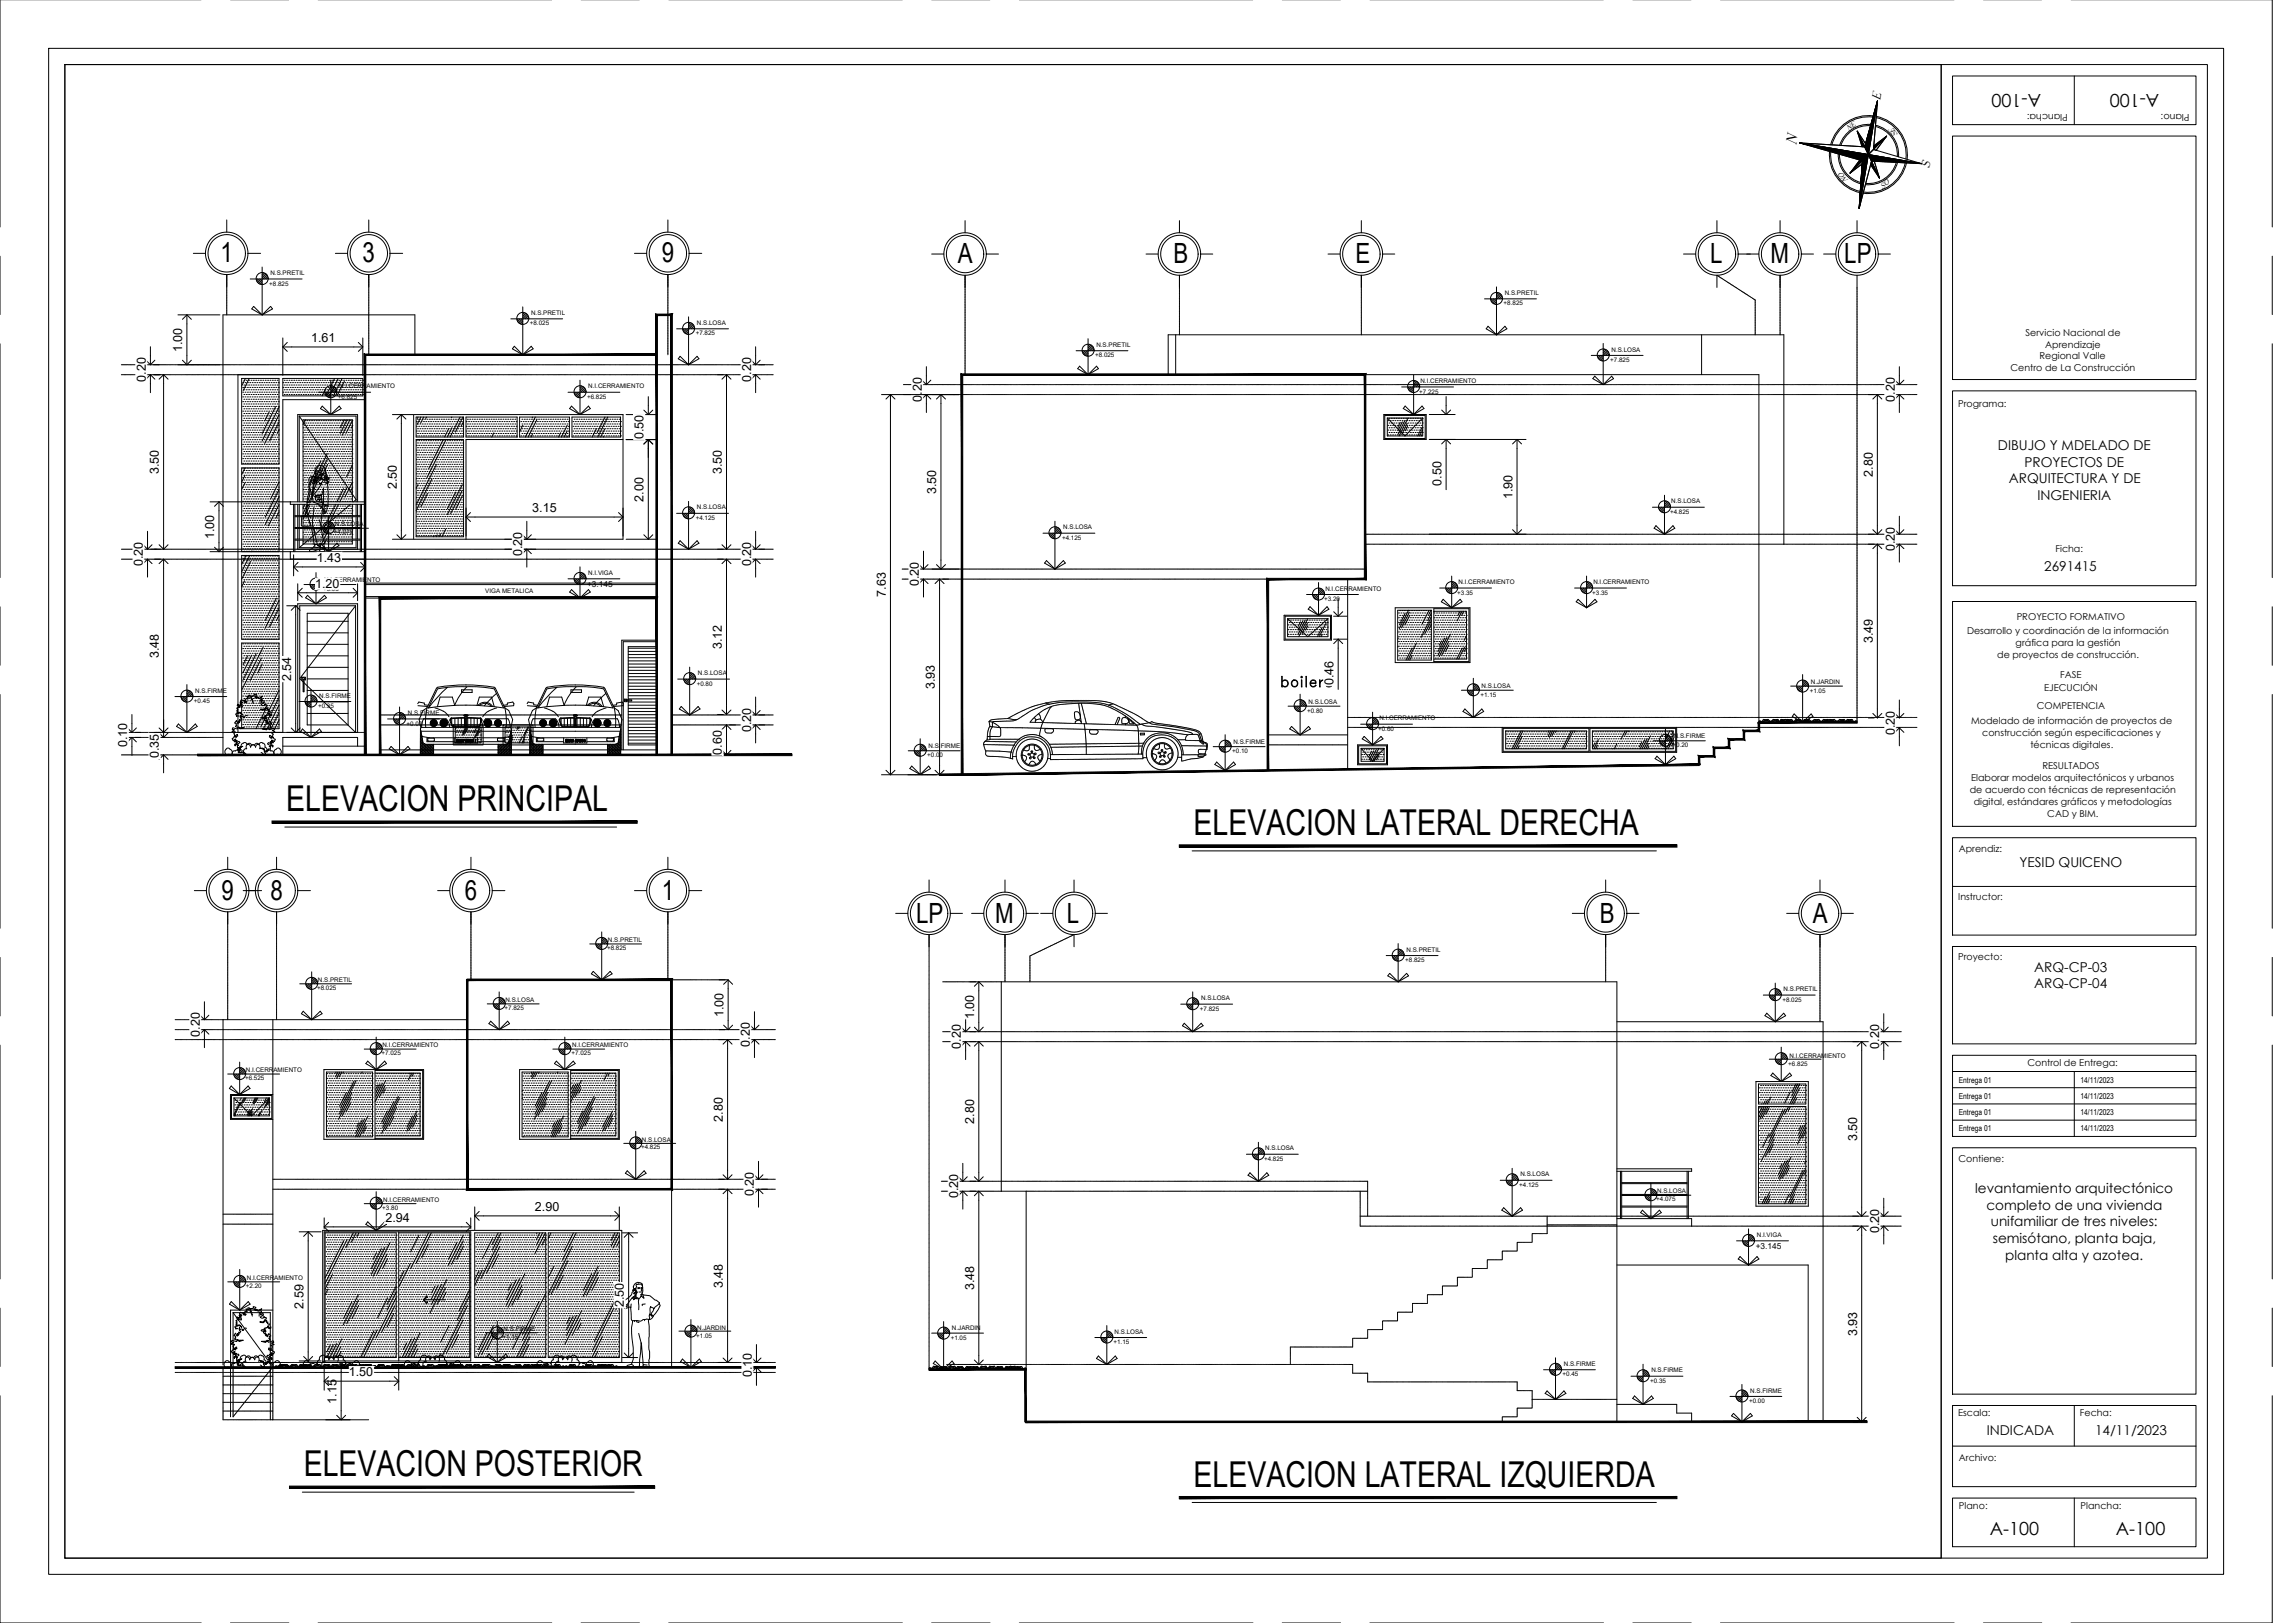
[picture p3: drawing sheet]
<svg xmlns="http://www.w3.org/2000/svg" width="707mm" height="500mm" viewBox="0 0 707 500" stroke-linecap="round" stroke-linejoin="round" font-family="sans-serif">
<defs><g id="words">
<g font-size="11">
<text x="88.2" y="249.9">ELEVACION PRINCIPAL</text>
<text x="367.7" y="257.2">ELEVACION LATERAL DERECHA</text>
<text x="93.6" y="454.7">ELEVACION POSTERIOR</text>
<text x="367.7" y="457.9">ELEVACION LATERAL IZQUIERDA</text>
</g>
<g font-size="8.6">
<text x="68" y="80.8">1</text>
<text x="111.7" y="80.8">3</text>
<text x="203.9" y="80.8">9</text>
<text x="295" y="81">A</text>
<text x="361.5" y="81">B</text>
<text x="417.6" y="81">E</text>
<text x="526.8" y="81">L</text>
<text x="545.4" y="81">M</text>
<text x="568.1" y="81">LP</text>
<text x="68.3" y="277.1">9</text>
<text x="83.3" y="277.1">8</text>
<text x="143.2" y="277.1">6</text>
<text x="203.9" y="277.1">1</text>
<text x="282.2" y="284.1">LP</text>
<text x="306.6" y="284.1">M</text>
<text x="328.6" y="284.1">L</text>
<text x="492.8" y="284.1">B</text>
<text x="558.4" y="284.1">A</text>
</g>
<text font-size="6.6" x="393.7" y="212.7">boilers</text>
<g font-size="5.6">
<text x="628.7" y="28.9" transform="rotate(-180 628.7 28.9)">A-100</text>
<text x="665.1" y="28.9" transform="rotate(-180 665.1 28.9)">A-100</text>
<text x="612.9" y="472.9">A-100</text>
<text x="651.8" y="472.6">A-100</text>
</g>
<text font-size="4.9" x="553.3" y="44.8" transform="rotate(-80 553.3 44.8)">N</text>
<g font-size="4.2">
<text x="615.5" y="138.6">DIBUJO Y MDELADO DE</text>
<text x="623.6" y="143.7">PROYECTOS DE</text>
<text x="618.8" y="148.8">ARQUITECTURA Y DE</text>
<text x="627.6" y="153.9">INGENIERIA</text>
<text x="629.7" y="175.8">2691415</text>
<text x="622.1" y="267">YESID QUICENO</text>
<text x="626.6" y="299.3">ARQ-CP-03</text>
<text x="626.6" y="304.4">ARQ-CP-04</text>
<text x="608.4" y="367.5">levantamiento arquitectónico</text>
<text x="611.9" y="372.6">completo de una vivienda</text>
<text x="613.3" y="377.7">unifamiliar de tres niveles:</text>
<text x="613.9" y="383">semisótano, planta baja,</text>
<text x="617.7" y="388.1">planta alta y azotea.</text>
<text x="612" y="441.9">INDICADA</text>
<text x="645.4" y="441.9">14/11/2023</text>
</g>
<g font-size="3.9">
<text x="579.2" y="30.7" transform="rotate(-80 579.2 30.7)">E</text>
<text x="594.4" y="51.7" transform="rotate(-80 594.4 51.7)">S</text>
<text x="95.8" y="105.4">1.61</text>
<text x="56.1" y="108.5" transform="rotate(-90 56.1 108.5)">1.00</text>
<text x="44.9" y="117.6" transform="rotate(-90 44.9 117.6)">0.20</text>
<text x="231.4" y="117.6" transform="rotate(-90 231.4 117.6)">0.20</text>
<text x="283.9" y="123.8" transform="rotate(-90 283.9 123.8)">0.20</text>
<text x="583.7" y="123.8" transform="rotate(-90 583.7 123.8)">0.20</text>
<text x="198.3" y="135.3" transform="rotate(-90 198.3 135.3)">0.50</text>
<text x="49" y="146" transform="rotate(-90 49 146)">3.50</text>
<text x="222.4" y="146" transform="rotate(-90 222.4 146)">3.50</text>
<text x="444" y="149.6" transform="rotate(-90 444 149.6)">0.50</text>
<text x="576.9" y="146.8" transform="rotate(-90 576.9 146.8)">2.80</text>
<text x="122.2" y="150.6" transform="rotate(-90 122.2 150.6)">2.50</text>
<text x="198.3" y="154.5" transform="rotate(-90 198.3 154.5)">2.00</text>
<text x="288.4" y="152.2" transform="rotate(-90 288.4 152.2)">3.50</text>
<text x="465.9" y="153.8" transform="rotate(-90 465.9 153.8)">1.90</text>
<text x="164" y="157.8">3.15</text>
<text x="66" y="166.1" transform="rotate(-90 66 166.1)">1.00</text>
<text x="97.6" y="173.2">1.43</text>
<text x="160.9" y="171.4" transform="rotate(-90 160.9 171.4)">0.20</text>
<text x="583.7" y="169.8" transform="rotate(-90 583.7 169.8)">0.20</text>
<text x="44" y="174.4" transform="rotate(-90 44 174.4)">0.20</text>
<text x="231.4" y="174.4" transform="rotate(-90 231.4 174.4)">0.20</text>
<text x="97.1" y="181.1">1.20</text>
<text x="272.9" y="183.8" transform="rotate(-90 272.9 183.8)">7.63</text>
<text x="283.1" y="180.6" transform="rotate(-90 283.1 180.6)">0.20</text>
<text x="49" y="202.7" transform="rotate(-90 49 202.7)">3.48</text>
<text x="222.4" y="199.9" transform="rotate(-90 222.4 199.9)">3.12</text>
<text x="576.9" y="198.1" transform="rotate(-90 576.9 198.1)">3.49</text>
<text x="89.7" y="209.8" transform="rotate(-90 89.7 209.8)">2.54</text>
<text x="288" y="212.3" transform="rotate(-90 288 212.3)">3.93</text>
<text x="410.8" y="211.1" transform="rotate(-90 410.8 211.1)">0.46</text>
<text x="231.4" y="225.5" transform="rotate(-90 231.4 225.5)">0.20</text>
<text x="583.7" y="226.4" transform="rotate(-90 583.7 226.4)">0.20</text>
<text x="39.2" y="230.1" transform="rotate(-90 39.2 230.1)">0.10</text>
<text x="49" y="233.6" transform="rotate(-90 49 233.6)">0.35</text>
<text x="222.4" y="232.4" transform="rotate(-90 222.4 232.4)">0.60</text>
<text x="222.9" y="313.3" transform="rotate(-90 222.9 313.3)">1.00</text>
<text x="300.1" y="314" transform="rotate(-90 300.1 314)">1.00</text>
<text x="61.5" y="319.4" transform="rotate(-90 61.5 319.4)">0.20</text>
<text x="231" y="322.4" transform="rotate(-90 231 322.4)">0.20</text>
<text x="296" y="323" transform="rotate(-90 296 323)">0.20</text>
<text x="578.8" y="323" transform="rotate(-90 578.8 323)">0.20</text>
<text x="222.7" y="345.4" transform="rotate(-90 222.7 345.4)">2.80</text>
<text x="300.1" y="346" transform="rotate(-90 300.1 346)">2.80</text>
<text x="572.1" y="351.4" transform="rotate(-90 572.1 351.4)">3.50</text>
<text x="232.2" y="368.5" transform="rotate(-90 232.2 368.5)">0.20</text>
<text x="295.1" y="369.1" transform="rotate(-90 295.1 369.1)">0.20</text>
<text x="118.7" y="376.4">2.94</text>
<text x="164.8" y="373.1">2.90</text>
<text x="578.8" y="379.9" transform="rotate(-90 578.8 379.9)">0.20</text>
<text x="222.7" y="396.7" transform="rotate(-90 222.7 396.7)">3.48</text>
<text x="300.1" y="397.3" transform="rotate(-90 300.1 397.3)">3.48</text>
<text x="93.5" y="403" transform="rotate(-90 93.5 403)">2.59</text>
<text x="192.2" y="402.6" transform="rotate(-90 192.2 402.6)">2.50</text>
<text x="572.1" y="411.5" transform="rotate(-90 572.1 411.5)">3.93</text>
<text x="107.5" y="424">1.50</text>
<text x="231.6" y="424.2" transform="rotate(-90 231.6 424.2)">0.10</text>
<text x="103.7" y="432.4" transform="rotate(-90 103.7 432.4)">1.15</text>
</g>
<g font-size="2.9">
<text x="637" y="35.1" transform="rotate(-180 637 35.1)">Plancha:</text>
<text x="674.5" y="35.1" transform="rotate(-180 674.5 35.1)">Plano:</text>
<text x="624" y="103.5">Servicio Nacional de</text>
<text x="630" y="107.1">Aprendizaje</text>
<text x="628.2" y="110.7">Regional Valle</text>
<text x="619.3" y="114.4">Centro de La Construcción</text>
<text x="603.2" y="125.4">Programa:</text>
<text x="633.2" y="170.1">Ficha:</text>
<text x="621.2" y="190.9">PROYECTO FORMATIVO</text>
<text x="605.9" y="195.2">Desarrollo y coordinación de la información</text>
<text x="615.3" y="202.5">de proyectos de construcción.</text>
<text x="620.9" y="198.8">gráfica para la gestión</text>
<text x="634.6" y="208.9">FASE</text>
<text x="629.7" y="212.7">EJECUCIÓN</text>
<text x="627.4" y="218.3">COMPETENCIA</text>
<text x="607.2" y="222.9">Modelado de información de proyectos de</text>
<text x="610.6" y="226.6">construcción según especificaciones y</text>
<text x="625.5" y="230.2">técnicas digitales.</text>
<text x="629.1" y="237">RESULTADOS</text>
<text x="606.8" y="244.3">de acuerdo con técnicas de representación</text>
<text x="607.2" y="240.6">Elaborar modelos arquitectónicos y urbanos</text>
<text x="608" y="248">digital, estándares gráficos y metodologías</text>
<text x="630.7" y="251.5">CAD y BIM.</text>
<text x="603.4" y="262.3">Aprendiz:</text>
<text x="603.2" y="277.3">Instructor:</text>
<text x="603.2" y="295.8">Proyecto:</text>
<text x="624.5" y="328.4">Control de Entrega:</text>
<text x="603.3" y="357.8">Contiene:</text>
<text x="603.2" y="436.1">Escala:</text>
<text x="640.7" y="436.1">Fecha:</text>
<text x="603.4" y="449.9">Archivo:</text>
<text x="603.5" y="464.7">Plano:</text>
<text x="640.9" y="464.7">Plancha:</text>
</g>
<g font-size="2.6">
<text x="180.8" y="180.8">+3.145</text>
<text x="540.8" y="384.7">+3.145</text>
</g>
<g font-size="2.5">
<text x="603.4" y="333.4">Entrega 01</text>
<text x="640.9" y="333.4">14/11/2023</text>
<text x="603.4" y="338.4">Entrega 01</text>
<text x="640.9" y="338.4">14/11/2023</text>
<text x="603.4" y="343.4">Entrega 01</text>
<text x="640.9" y="343.4">14/11/2023</text>
<text x="603.4" y="348.4">Entrega 01</text>
<text x="640.9" y="348.4">14/11/2023</text>
</g>
<g font-size="2.4">
<text x="569.5" y="40.2" transform="rotate(-35 569.5 40.2)">NE</text>
<text x="584.6" y="41.2" transform="rotate(-125 584.6 41.2)">SE</text>
<text x="569.3" y="55.4" transform="rotate(-125 569.3 55.4)">NO</text>
<text x="580" y="58.1" transform="rotate(-35 580 58.1)">SO</text>
</g>
<g font-size="1.9">
<text x="83" y="88">+8.825</text>
<text x="83.3" y="84.7">N.S.PRETIL</text>
<text x="463.2" y="94.1">+8.825</text>
<text x="463.5" y="90.9">N.S.PRETIL</text>
<text x="163.2" y="100.2">+8.025</text>
<text x="163.6" y="97">N.S.PRETIL</text>
<text x="214.7" y="100.1">N.S.LOSA</text>
<text x="214.3" y="103.3">+7.825</text>
<text x="337.7" y="106.8">N.S.PRETIL</text>
<text x="337.4" y="110">+8.025</text>
<text x="496" y="111.5">+7.825</text>
<text x="496.4" y="108.3">N.S.LOSA</text>
<text x="104.5" y="119.6">N.I.CERRAMIENTO</text>
<text x="181.2" y="119.6">N.I.CERRAMIENTO</text>
<text x="437.6" y="118">N.I.CERRAMIENTO</text>
<text x="104.1" y="122.8">+6.825</text>
<text x="180.8" y="122.8">+6.825</text>
<text x="437.2" y="121.2">+7.225</text>
<text x="514.8" y="155">N.S.LOSA</text>
<text x="214.3" y="160.1">+4.125</text>
<text x="214.7" y="156.9">N.S.LOSA</text>
<text x="514.5" y="158.3">+4.825</text>
<text x="102.9" y="164.6">+4.075</text>
<text x="103.1" y="162.2">N.S.LOSA</text>
<text x="327.2" y="166.3">+4.125</text>
<text x="327.5" y="163">N.S.LOSA</text>
<text x="99.9" y="179.2">N.I.CERRAMIENTO</text>
<text x="181.2" y="177.1">N.I.VIGA</text>
<text x="449.3" y="179.9">N.I.CERRAMIENTO</text>
<text x="490.8" y="179.9">N.I.CERRAMIENTO</text>
<text x="99.5" y="182.1">+3.03</text>
<text x="149.5" y="182.7">VIGA METALICA</text>
<text x="407.9" y="185.1">+3.20</text>
<text x="408.3" y="181.9">N.I.CERRAMIENTO</text>
<text x="448.9" y="183.1">+3.35</text>
<text x="490.5" y="183.1">+3.35</text>
<text x="215" y="208">N.S.LOSA</text>
<text x="60.1" y="213.4">N.S.FIRME</text>
<text x="98.4" y="214.9">N.S.FIRME</text>
<text x="214.6" y="211.2">+0.80</text>
<text x="456.1" y="214.6">+1.15</text>
<text x="456.4" y="211.9">N.S.LOSA</text>
<text x="557.5" y="213.5">+1.05</text>
<text x="557.9" y="210.7">N.JARDIN</text>
<text x="59.8" y="216.6">+0.45</text>
<text x="98" y="218.1">+0.35</text>
<text x="125.6" y="220.3">N.S.FIRME</text>
<text x="402.7" y="219.5">+0.80</text>
<text x="403.1" y="216.8">N.S.LOSA</text>
<text x="424.9" y="221.8">N.I.CERRAMIENTO</text>
<text x="125.3" y="223.5">+0.00</text>
<text x="424.5" y="225.1">+0.60</text>
<text x="515.6" y="227.4">N.S.FIRME</text>
<text x="285.6" y="233.2">+0.00</text>
<text x="286" y="230.5">N.S.FIRME</text>
<text x="379.6" y="232">+0.10</text>
<text x="380" y="229.2">N.S.FIRME</text>
<text x="515.2" y="230.2">+0.20</text>
<text x="187" y="292.6">+8.825</text>
<text x="187.3" y="290.1">N.S.PRETIL</text>
<text x="433.3" y="293.1">N.S.PRETIL</text>
<text x="432.9" y="296.3">+8.825</text>
<text x="97.7" y="304.9">+8.025</text>
<text x="97.9" y="302.5">N.S.PRETIL</text>
<text x="549.4" y="305.3">N.S.PRETIL</text>
<text x="155.4" y="311.1">+7.825</text>
<text x="155.7" y="308.6">N.S.LOSA</text>
<text x="369.6" y="311.3">+7.825</text>
<text x="370" y="308">N.S.LOSA</text>
<text x="549.1" y="308.5">+8.025</text>
<text x="117.8" y="322.6">N.I.CERRAMIENTO</text>
<text x="176.3" y="322.6">N.I.CERRAMIENTO</text>
<text x="117.5" y="325">+7.025</text>
<text x="176" y="324.8">+7.025</text>
<text x="550.9" y="328.2">+6.825</text>
<text x="551.3" y="325.8">N.I.CERRAMIENTO</text>
<text x="75.5" y="332.7">+6.525</text>
<text x="75.8" y="330.3">N.I.CERRAMIENTO</text>
<text x="197.8" y="351.6">N.S.LOSA</text>
<text x="197.5" y="354">+4.825</text>
<text x="389.4" y="357.5">+4.825</text>
<text x="389.7" y="354.3">N.S.LOSA</text>
<text x="468" y="365.5">+4.125</text>
<text x="468.4" y="362.3">N.S.LOSA</text>
<text x="118" y="370.2">N.I.CERRAMIENTO</text>
<text x="510.2" y="370">+4.075</text>
<text x="510.5" y="367.6">N.S.LOSA</text>
<text x="117.8" y="372.6">+3.80</text>
<text x="541.2" y="381">N.I.VIGA</text>
<text x="76" y="394.3">N.I.CERRAMIENTO</text>
<text x="75.8" y="396.7">+2.20</text>
<text x="154.8" y="412.5">+1.15</text>
<text x="155.1" y="410.1">N.S.FIRME</text>
<text x="214.5" y="412">+1.05</text>
<text x="214.8" y="409.5">N.JARDIN</text>
<text x="292.9" y="412.8">+1.05</text>
<text x="293.2" y="409.5">N.JARDIN</text>
<text x="343" y="413.9">+1.15</text>
<text x="343.3" y="410.9">N.S.LOSA</text>
<text x="481.4" y="423.9">+0.45</text>
<text x="481.7" y="420.7">N.S.FIRME</text>
<text x="508.3" y="425.9">+0.35</text>
<text x="508.7" y="422.7">N.S.FIRME</text>
<text x="539.2" y="428.9">N.S.FIRME</text>
<text x="538.8" y="432.1">+0.00</text>
</g>
</g></defs>
<!-- layer: A-MUROS -->
<g fill="none" stroke="#000" stroke-width=".31">
<path d="M112.5 115.4h-39.2v110.2h13.8v-102.5h25.4M127.8 109.3v-12.3h-59.1v135.5M359.9 115.4v-12.3h189.6v64.5h-7.7M362.2 103.1v12.3M420.5 115.4v63h-29.9v58.7M524.2 103.1v12.3M127.4 127.7h64.5v38.4h-64.5zM426.3 127.7h13v7.7h-13zM91.7 154.6v-26.9h18.5v26.9M91.7 155.3v3.5M91.7 159.1v3.4M110.2 155.3v3.5"/>
<path d="M110.2 159.1v3.4M91.7 166.4v2.8h18.5v-2.8M91.7 162.8v3.2M110.2 162.8v3.2M415.1 178.4v58.4M91.7 186h18.5v39.6h-18.5zM395.6 189.5h14.5v7.7h-14.5zM429.8 187.2h23v16.9h-23zM139.6 223.3h9.2v6.1h-9.2zM155 223.3h9.2v6.1h-9.2zM390.6 226.3h24.5M418.2 229.4h9.2v6.2h-9.2z"/>
<path d="M462.7 224h53.8v7.7h-53.8zM523.4 235.6h.1M541.8 225.2v-109.8h-245.5v123.2M84.1 314.1v106.3M143.9 314.1h-75.2v106.3M498.1 314.7h63.5v123.2M84.1 337.1h-13.1v7.7h13.1M99.8 329.4h30.7v21.5h-30.7zM160.1 329.4h30.7v21.5h-30.7zM540.9 333.1h16.1v38.4h-16.1zM99.4 379h92.1v40.6h-92.1zM206.9 366.3h-63v-64.5h63v119.4"/>
<path d="M498.1 389.6h58.9v48.3M84.1 403.5h-13.1v16.1M316.1 422v-55.1h-7.7v-64.5h189.7v135.5M498.1 432.6h18.4v2.6h4.6v2.7"/>
</g>
<!-- layer: Achurado -->
<g fill="none" stroke="#000" stroke-width=".31">
<path d="M20 19.9h578v460h-578zM54.8 97h12.9M57.6 97v15.3M57.6 97l-1.4 1.4M57.6 97l1.3 1.4M54.8 112.3h12.9M56.2 110.9l1.4 1.4M58.9 110.9l-1.3 1.4M74.5 116.6h-.1M74.8 117.8h.1M74.8 119.3h.1M75.1 117.1h.1"/>
<path d="M75.1 118.6h.1M75.5 117.8h.1M75.5 119.3h.1M75.6 116.6l-1.2 2.3M75.9 117.1h.1M75.9 118.6h.1M76.2 117.8h.1M76.2 119.3h.1M76.6 117.1h.1M76.6 118.6h.1M76.8 116.6l-1.9 3.7M76.9 117.8h.1"/>
<path d="M76.9 119.3h.1M77.3 117.1h.1M77.3 118.6h.1M77.7 117.8h.1M77.7 119.3h.1M78 117.1h.1M78 118.6h.1M78.4 117.8h.1M78.4 119.3h.1M78.8 117.1h.1M78.8 118.6h.1M79.1 117.8h.1"/>
<path d="M79.1 119.3h.1M79.5 117.1h.1M79.5 118.6h.1M79.9 117.8h.1M79.9 119.3h.1M80.2 117.1h.1M80.2 118.6h.1M80.6 117.8h.1M80.6 119.3h.1M81 117.1h.1M81 118.6h.1M81.3 117.8h.1"/>
<path d="M81.3 119.3h.1M81.7 117.1h.1M81.7 118.6h.1M82.1 117.8h.1M82.1 119.3h.1M82.4 117.1h.1M82.4 118.6h.1M82.8 117.8h.1M82.8 119.3h.1M83.2 117.1h.1M83.2 118.6h.1M83.5 117.8h.1"/>
<path d="M83.5 119.3h.1M83.9 117.1h.1M83.9 118.6h.1M84.3 117.8h.1M84.3 119.3h.1M84.6 117.1h.1M84.6 118.6h.1M85 117.8h.1M85 119.3h.1M85.4 117.1h.1M85.4 118.6h.1M85.7 117.8h.1"/>
<path d="M85.7 119.3h.1M87.1 104.1v11.5M87.1 106.9h24.7M87.1 106.9l1.4 1.3M87.2 117.8h.1M87.2 119.3h.1M87.5 117.1h.1M87.5 118.6h.1M87.9 117.8h.1M87.9 119.3h.1M88.3 117.1h.1M88.3 118.6h.1"/>
<path d="M88.5 105.5l-1.4 1.4M88.6 117.8h.1M88.6 119.3h.1M89 117.1h.1M89 118.6h.1M89.4 117.8h.1M89.4 119.3h.1M89.7 117.1h.1M89.7 118.6h.1M90.1 117.8h.1M90.1 119.3h.1M90.5 117.1h.1"/>
<path d="M90.5 118.6h.1M90.8 117.8h.1M90.8 119.3h.1M91.2 117.1h.1M91.2 118.6h.1M91.6 117.8h.1M91.6 119.3h.1M91.9 117.1h.1M91.9 118.6h.1M92.3 117.8h.1M92.3 119.3h.1M92.7 117.1h.1"/>
<path d="M92.7 118.6h.1M93 117.8h.1M93 119.3h.1M93.4 117.1h.1M93.4 118.6h.1M93.8 117.8h.1M93.8 119.3h.1M94.1 117.1h.1M94.1 118.6h.1M94.5 117.8h.1M94.5 119.3h.1M94.9 117.1h.1"/>
<path d="M94.9 118.6h.1M95.2 117.8h.1M95.2 119.3h.1M95.6 117.1h.1M95.6 118.6h.1M96 117.8h.1M96 119.3h.1M96.3 117.1h.1M96.3 118.6h.1M96.7 117.8h.1M96.7 119.3h.1M97.1 117.1h.1"/>
<path d="M97.1 118.6h.1M97.4 117.8h.1M97.4 119.3h.1M97.8 117.1h.1M97.8 118.6h.1M98.1 117.8h.1M98.1 119.3h.1M98.5 117.1h.1M98.5 118.6h.1M98.9 117.8h.1M98.9 119.3h.1M99.3 117.1h.1"/>
<path d="M99.3 118.6h.1M99.6 117.8h.1M99.6 119.3h.1M100 117.1h.1M100 118.6h.1M100.3 119.7l-1.1 2.2M100.4 117.8h.1M100.4 119.3h.1M100.7 117.1h.1M100.7 118.6h.1M101.1 117.8h.1M101.1 119.3h.1"/>
<path d="M101.5 117.1h.1M101.5 118.6h.1M101.8 117.8h.1M101.8 119.3h.1M102.2 117.1h.1M102.2 118.6h.1M102.6 117.8h.1M102.6 119.3h.1M102.9 117.1h.1M102.9 118.6h.1M103.1 116.6l-2.7 5.3M103.3 117.8h.1"/>
<path d="M103.3 119.3h.1M103.7 117.1h.1M103.7 118.6h.1M104 117.8h.1M104 119.3h.1M104.2 116.6l-2.7 5.3M104.4 117.1h.1M104.4 118.6h.1M104.7 117.8h.1M104.7 119.3h.1M105.1 117.1h.1M105.1 118.6h.1"/>
<path d="M105.4 116.6l-2.7 5.3M105.5 117.8h.1M105.5 119.3h.1M105.8 117.1h.1M105.8 118.6h.1M106.1 117.5l-2.3 4.4M106.2 117.8h.1M106.2 119.3h.1M106.6 117.1h.1M106.6 118.6h.1M106.9 117.8h.1M106.9 119.3h.1"/>
<path d="M107.3 117.1h.1M107.3 118.6h.1M107.7 117.8h.1M107.7 119.3h.1M108 117.1h.1M108 118.6h.1M108.4 117.8h.1M108.4 119.3h.1M108.8 117.1h.1M108.8 118.6h.1M109.1 117.8h.1M109.1 119.3h.1"/>
<path d="M109.5 117.1h.1M109.5 118.6h.1M109.9 117.8h.1M109.9 119.3h.1M110.2 117.1h.1M110.2 118.6h.1M110.4 105.5l1.4 1.4M110.6 117.8h.1M110.6 119.3h.1M111 117.1h.1M111 118.6h.1M111.3 117.8h.1"/>
<path d="M111.3 119.3h.1M111.7 117.1h.1M111.7 118.6h.1M111.8 104.1v11.5M111.8 106.9l-1.4 1.3M74.8 120.8h.1M74.8 122.3h.1M74.8 123.7h.1M74.8 125.2h.1M74.8 126.6h.1M74.8 128.1h.1M74.8 129.6h.1"/>
<path d="M74.8 131h.1M74.8 132.5h.1M74.8 134h.1M74.8 135.4h.1M74.8 136.9h.1M74.8 138.3h.1M74.8 139.8h.1M75.1 120.1h.1M75.1 121.5h.1M75.1 123h.1M75.1 124.4h.1M75.1 125.9h.1"/>
<path d="M75.1 127.4h.1M75.1 128.8h.1M75.1 130.3h.1M75.1 131.8h.1M75.1 133.2h.1M75.1 134.7h.1M75.1 136.1h.1M75.1 137.6h.1M75.1 139.1h.1M75.5 120.8h.1M75.5 122.3h.1M75.5 123.7h.1"/>
<path d="M75.5 125.2h.1M75.5 126.6h.1M75.5 128.1h.1M75.5 129.6h.1M75.5 131h.1M75.5 132.5h.1M75.5 134h.1M75.5 135.4h.1M75.5 136.9h.1M75.5 138.3h.1M75.5 139.8h.1M75.9 120.1h.1"/>
<path d="M75.9 121.5h.1M75.9 123h.1M75.9 124.4h.1M75.9 125.9h.1M75.9 127.4h.1M75.9 128.8h.1M75.9 130.3h.1M75.9 131.8h.1M75.9 133.2h.1M75.9 134.7h.1M75.9 136.1h.1M75.9 137.6h.1"/>
<path d="M75.9 139.1h.1M76.2 120.8h.1M76.2 122.3h.1M76.2 123.7h.1M76.2 125.2h.1M76.2 126.6h.1M76.2 128.1h.1M76.2 129.6h.1M76.2 131h.1M76.2 132.5h.1M76.2 134h.1M76.2 135.4h.1"/>
<path d="M76.2 136.9h.1M76.2 138.3h.1M76.2 139.8h.1M76.6 120.1h.1M76.6 121.5h.1M76.6 123h.1M76.6 124.4h.1M76.6 125.9h.1M76.6 127.4h.1M76.6 128.8h.1M76.6 130.3h.1M76.6 131.8h.1"/>
<path d="M76.6 133.2h.1M76.6 134.7h.1M76.6 136.1h.1M76.6 137.6h.1M76.6 139.1h.1M76.9 120.8h.1M76.9 122.3h.1M76.9 123.7h.1M76.9 125.2h.1M76.9 126.6h.1M76.9 128.1h.1M76.9 129.6h.1"/>
<path d="M76.9 131h.1M76.9 132.5h.1M76.9 134h.1M76.9 135.4h.1M76.9 136.9h.1M76.9 138.3h.1M76.9 139.8h.1M77.3 120.1h.1M77.3 121.5h.1M77.3 123h.1M77.3 124.4h.1M77.3 125.9h.1"/>
<path d="M77.3 127.4h.1M77.3 128.8h.1M77.3 130.3h.1M77.3 131.8h.1M77.3 133.2h.1M77.3 134.7h.1M77.3 136.1h.1M77.3 137.6h.1M77.3 139.1h.1M77.7 120.8h.1M77.7 122.3h.1M77.7 123.7h.1"/>
<path d="M77.7 125.2h.1M77.7 126.6h.1M77.7 128.1h.1M77.7 129.6h.1M77.7 131h.1M77.7 132.5h.1M77.7 134h.1M77.7 135.4h.1M77.7 136.9h.1M77.7 138.3h.1M77.7 139.8h.1M78 120.1h.1"/>
<path d="M78 121.5h.1M78 123h.1M78 124.4h.1M78 125.9h.1M78 127.4h.1M78 128.8h.1M78 130.3h.1M78 131.8h.1M78 133.2h.1M78 134.7h.1M78 136.1h.1M78 137.6h.1"/>
<path d="M78 139.1h.1M78.4 120.8h.1M78.4 122.3h.1M78.4 123.7h.1M78.4 125.2h.1M78.4 126.6h.1M78.4 128.1h.1M78.4 129.6h.1M78.4 131h.1M78.4 132.5h.1M78.4 134h.1M78.4 135.4h.1"/>
<path d="M78.4 136.9h.1M78.4 138.3h.1M78.4 139.8h.1M78.8 120.1h.1M78.8 121.5h.1M78.8 123h.1M78.8 124.4h.1M78.8 125.9h.1M78.8 127.4h.1M78.8 128.8h.1M78.8 130.3h.1M78.8 131.8h.1"/>
<path d="M78.8 133.2h.1M78.8 134.7h.1M78.8 136.1h.1M78.8 137.6h.1M78.8 139.1h.1M79.1 120.8h.1M79.1 122.3h.1M79.1 123.7h.1M79.1 125.2h.1M79.1 126.6h.1M79.1 128.1h.1M79.1 129.6h.1"/>
<path d="M79.1 131h.1M79.1 132.5h.1M79.1 134h.1M79.1 135.4h.1M79.1 136.9h.1M79.1 138.3h.1M79.1 139.8h.1M79.5 120.1h.1M79.5 121.5h.1M79.5 123h.1M79.5 124.4h.1M79.5 125.9h.1"/>
<path d="M79.5 127.4h.1M79.5 128.8h.1M79.5 130.3h.1M79.5 131.8h.1M79.5 133.2h.1M79.5 134.7h.1M79.5 136.1h.1M79.5 137.6h.1M79.5 139.1h.1M79.9 120.8h.1M79.9 122.3h.1M79.9 123.7h.1"/>
<path d="M79.9 125.2h.1M79.9 126.6h.1M79.9 128.1h.1M79.9 129.6h.1M79.9 131h.1M79.9 132.5h.1M79.9 134h.1M79.9 135.4h.1M79.9 136.9h.1M79.9 138.3h.1M79.9 139.8h.1M80.2 120.1h.1"/>
<path d="M80.2 121.5h.1M80.2 123h.1M80.2 124.4h.1M80.2 125.9h.1M80.2 127.4h.1M80.2 128.8h.1M80.2 130.3h.1M80.2 131.8h.1M80.2 133.2h.1M80.2 134.7h.1M80.2 136.1h.1M80.2 137.6h.1"/>
<path d="M80.2 139.1h.1M80.6 120.8h.1M80.6 122.3h.1M80.6 123.7h.1M80.6 125.2h.1M80.6 126.6h.1M80.6 128.1h.1M80.6 129.6h.1M80.6 131h.1M80.6 132.5h.1M80.6 134h.1M80.6 135.4h.1"/>
<path d="M80.6 136.9h.1M80.6 138.3h.1M80.6 139.8h.1M81 120.1h.1M81 121.5h.1M81 123h.1M81 124.4h.1M81 125.9h.1M81 127.4h.1M81 128.8h.1M81 130.3h.1M81 131.8h.1"/>
<path d="M81 133.2h.1M81 134.7h.1M81 136.1h.1M81 137.6h.1M81 139.1h.1M81.3 120.8h.1M81.3 122.3h.1M81.3 123.7h.1M81.3 125.2h.1M81.3 126.6h.1M81.3 128.1h.1M81.3 129.6h.1"/>
<path d="M81.3 131h.1M81.3 132.5h.1M81.3 134h.1M81.3 135.4h.1M81.3 136.9h.1M81.3 138.3h.1M81.3 139.8h.1M81.7 120.1h.1M81.7 121.5h.1M81.7 123h.1M81.7 124.4h.1M81.7 125.9h.1"/>
<path d="M81.7 127.4h.1M81.7 128.8h.1M81.7 130.3h.1M81.7 131.8h.1M81.7 133.2h.1M81.7 134.7h.1M81.7 136.1h.1M81.7 137.6h.1M81.7 139.1h.1M82.1 120.8h.1M82.1 122.3h.1M82.1 123.7h.1"/>
<path d="M82.1 125.2h.1M82.1 126.6h.1M82.1 128.1h.1M82.1 129.6h.1M82.1 131h.1M82.1 132.5h.1M82.1 134h.1M82.1 135.4h.1M82.1 136.9h.1M82.1 138.3h.1M82.1 139.8h.1M82.4 120.1h.1"/>
<path d="M82.4 121.5h.1M82.4 123h.1M82.4 124.4h.1M82.4 125.9h.1M82.4 127.4h.1M82.4 128.8h.1M82.4 130.3h.1M82.4 131.8h.1M82.4 133.2h.1M82.4 134.7h.1M82.4 136.1h.1M82.4 137.6h.1"/>
<path d="M82.4 139.1h.1M82.8 120.8h.1M82.8 122.3h.1M82.8 123.7h.1M82.8 125.2h.1M82.8 126.6h.1M82.8 128.1h.1M82.8 129.6h.1M82.8 131h.1M82.8 132.5h.1M82.8 134h.1M82.8 135.4h.1"/>
<path d="M82.8 136.9h.1M82.8 138.3h.1M82.8 139.8h.1M82.9 126.9l-1.4 2.8M83.2 120.1h.1M83.2 121.5h.1M83.2 123h.1M83.2 124.4h.1M83.2 125.9h.1M83.2 127.4h.1M83.2 128.8h.1M83.2 130.3h.1"/>
<path d="M83.2 131.8h.1M83.2 133.2h.1M83.2 134.7h.1M83.2 136.1h.1M83.2 137.6h.1M83.2 139.1h.1M83.5 120.8h.1M83.5 122.3h.1M83.5 123.7h.1M83.5 125.2h.1M83.5 126.6h.1M83.5 128.1h.1"/>
<path d="M83.5 129.6h.1M83.5 131h.1M83.5 132.5h.1M83.5 134h.1M83.5 135.4h.1M83.5 136.9h.1M83.5 138.3h.1M83.5 139.8h.1M83.9 120.1h.1M83.9 121.5h.1M83.9 123h.1M83.9 124.4h.1"/>
<path d="M83.9 125.9h.1M83.9 127.4h.1M83.9 128.8h.1M83.9 130.3h.1M83.9 131.8h.1M83.9 133.2h.1M83.9 134.7h.1M83.9 136.1h.1M83.9 137.6h.1M83.9 139.1h.1M84.3 120.8h.1M84.3 122.3h.1"/>
<path d="M84.3 123.7h.1M84.3 125.2h.1M84.3 126.6h.1M84.3 128.1h.1M84.3 129.6h.1M84.3 131h.1M84.3 132.5h.1M84.3 134h.1M84.3 135.4h.1M84.3 136.9h.1M84.3 138.3h.1M84.3 139.8h.1"/>
<path d="M84.6 120.1h.1M84.6 121.5h.1M84.6 123h.1M84.6 124.4h.1M84.6 125.9h.1M84.6 127.4h.1M84.6 128.8h.1M84.6 130.3h.1M84.6 131.8h.1M84.6 133.2h.1M84.6 134.7h.1M84.6 136.1h.1"/>
<path d="M84.6 137.6h.1M84.6 139.1h.1M84.9 125.3l-4.1 8.2M85 120.8h.1M85 122.3h.1M85 123.7h.1M85 125.2h.1M85 126.6h.1M85 128.1h.1M85 129.6h.1M85 131h.1M85 132.5h.1"/>
<path d="M85 134h.1M85 135.4h.1M85 136.9h.1M85 138.3h.1M85 139.8h.1M85.4 120.1h.1M85.4 121.5h.1M85.4 123h.1M85.4 124.4h.1M85.4 125.9h.1M85.4 127.4h.1M85.4 128.8h.1"/>
<path d="M85.4 130.3h.1M85.4 131.8h.1M85.4 133.2h.1M85.4 134.7h.1M85.4 136.1h.1M85.4 137.6h.1M85.4 139.1h.1M85.7 120.8h.1M85.7 122.3h.1M85.7 123.7h.1M85.7 125.2h.1M85.7 126.6h.1"/>
<path d="M85.7 128.1h.1M85.7 129.6h.1M85.7 131h.1M85.7 132.5h.1M85.7 134h.1M85.7 135.4h.1M85.7 136.9h.1M85.7 138.3h.1M85.7 139.8h.1M86 127.7l-4.5 8.9M86 125.4l-5.2 10.4M86 130l-2.9 5.8"/>
<path d="M86 132.3l-.6 1.2M87.2 120.8h.1M87.5 120.1h.1M87.5 121.5h.1M87.9 120.8h.1M88.3 120.1h.1M88.3 121.5h.1M88.6 120.8h.1M89 120.1h.1M89 121.5h.1M89.4 120.8h.1M89.7 120.1h.1"/>
<path d="M89.7 121.5h.1M90.1 120.8h.1M90.5 120.1h.1M90.5 121.5h.1M90.8 120.8h.1M91.2 120.1h.1M91.2 121.5h.1M91.6 120.8h.1M91.9 120.1h.1M91.9 121.5h.1M92.3 120.8h.1M92.7 120.1h.1"/>
<path d="M92.7 121.5h.1M93 120.8h.1M93.4 120.1h.1M93.4 121.5h.1M93.4 130.3h.1M93.4 131.8h.1M93.4 133.2h.1M93.4 134.7h.1M93.4 136.1h.1M93.4 137.6h.1M93.4 139.1h.1M93.8 120.8h.1"/>
<path d="M93.8 129.6h.1M93.8 131h.1M93.8 132.5h.1M93.8 134h.1M93.8 135.4h.1M93.8 136.9h.1M93.8 138.3h.1M93.8 139.8h.1M94.1 129.3l-.8 1.5M94.1 120.1h.1M94.1 121.5h.1M94.1 130.3h.1"/>
<path d="M94.1 131.8h.1M94.1 133.2h.1M94.1 134.7h.1M94.1 136.1h.1M94.1 137.6h.1M94.1 139.1h.1M94.5 120.8h.1M94.5 129.6h.1M94.5 131h.1M94.5 132.5h.1M94.5 134h.1M94.5 135.4h.1"/>
<path d="M94.5 136.9h.1M94.5 138.3h.1M94.5 139.8h.1M94.9 120.1h.1M94.9 121.5h.1M94.9 130.3h.1M94.9 131.8h.1M94.9 133.2h.1M94.9 134.7h.1M94.9 136.1h.1M94.9 137.6h.1M94.9 139.1h.1"/>
<path d="M95.2 120.8h.1M95.2 129.6h.1M95.2 131h.1M95.2 132.5h.1M95.2 134h.1M95.2 135.4h.1M95.2 136.9h.1M95.2 138.3h.1M95.2 139.8h.1M95.6 120.1h.1M95.6 121.5h.1M95.6 130.3h.1"/>
<path d="M95.6 131.8h.1M95.6 133.2h.1M95.6 134.7h.1M95.6 136.1h.1M95.6 137.6h.1M95.6 139.1h.1M96 120.8h.1M96 129.6h.1M96 131h.1M96 132.5h.1M96 134h.1M96 135.4h.1"/>
<path d="M96 136.9h.1M96 138.3h.1M96 139.8h.1M96.3 120.1h.1M96.3 121.5h.1M96.3 130.3h.1M96.3 131.8h.1M96.3 133.2h.1M96.3 134.7h.1M96.3 136.1h.1M96.3 137.6h.1M96.3 139.1h.1"/>
<path d="M96.7 120.8h.1M96.7 129.6h.1M96.7 131h.1M96.7 132.5h.1M96.7 134h.1M96.7 135.4h.1M96.7 136.9h.1M96.7 138.3h.1M96.7 139.8h.1M97.1 120.1h.1M97.1 121.5h.1M97.1 130.3h.1"/>
<path d="M97.1 131.8h.1M97.1 133.2h.1M97.1 134.7h.1M97.1 136.1h.1M97.1 137.6h.1M97.1 139.1h.1M97.4 120.8h.1M97.4 129.6h.1M97.4 131h.1M97.4 132.5h.1M97.4 134h.1M97.4 135.4h.1"/>
<path d="M97.4 136.9h.1M97.4 138.3h.1M97.4 139.8h.1M97.8 120.1h.1M97.8 121.5h.1M97.8 130.3h.1M97.8 131.8h.1M97.8 133.2h.1M97.8 134.7h.1M97.8 136.1h.1M97.8 137.6h.1M97.8 139.1h.1"/>
<path d="M98.1 120.8h.1M98.1 129.6h.1M98.1 131h.1M98.1 132.5h.1M98.1 134h.1M98.1 135.4h.1M98.1 136.9h.1M98.1 138.3h.1M98.1 139.8h.1M98.5 120.1h.1M98.5 121.5h.1M98.5 130.3h.1"/>
<path d="M98.5 131.8h.1M98.5 133.2h.1M98.5 134.7h.1M98.5 136.1h.1M98.5 137.6h.1M98.5 139.1h.1M98.9 120.8h.1M98.9 129.6h.1M98.9 131h.1M98.9 132.5h.1M98.9 134h.1M98.9 135.4h.1"/>
<path d="M98.9 136.9h.1M98.9 138.3h.1M98.9 139.8h.1M99.3 120.1h.1M99.3 121.5h.1M99.3 130.3h.1M99.3 131.8h.1M99.3 133.2h.1M99.3 134.7h.1M99.3 136.1h.1M99.3 137.6h.1M99.3 139.1h.1"/>
<path d="M99.6 120.8h.1M99.6 129.6h.1M99.6 131h.1M99.6 132.5h.1M99.6 134h.1M99.6 135.4h.1M99.6 136.9h.1M99.6 138.3h.1M99.6 139.8h.1M100 120.1h.1M100 121.5h.1M100 130.3h.1"/>
<path d="M100 131.8h.1M100 133.2h.1M100 134.7h.1M100 136.1h.1M100 137.6h.1M100 139.1h.1M100.4 120.8h.1M100.4 129.6h.1M100.4 131h.1M100.4 132.5h.1M100.4 134h.1M100.4 135.4h.1"/>
<path d="M100.4 136.9h.1M100.4 138.3h.1M100.4 139.8h.1M100.7 120.1h.1M100.7 121.5h.1M100.7 130.3h.1M100.7 131.8h.1M100.7 133.2h.1M100.7 134.7h.1M100.7 136.1h.1M100.7 137.6h.1M100.7 139.1h.1"/>
<path d="M100.8 139.7l-4.6 9.3M101.1 120.8h.1M101.1 129.6h.1M101.1 131h.1M101.1 132.5h.1M101.1 134h.1M101.1 135.4h.1M101.1 136.9h.1M101.1 138.3h.1M101.1 139.8h.1M101.5 120.1h.1M101.5 121.5h.1"/>
<path d="M101.5 130.3h.1M101.5 131.8h.1M101.5 133.2h.1M101.5 134.7h.1M101.5 136.1h.1M101.5 137.6h.1M101.5 139.1h.1M101.8 120.8h.1M101.8 129.6h.1M101.8 131h.1M101.8 132.5h.1M101.8 134h.1"/>
<path d="M101.8 135.4h.1M101.8 136.9h.1M101.8 138.3h.1M101.8 139.8h.1M102.2 120.1h.1M102.2 121.5h.1M102.2 130.3h.1M102.2 131.8h.1M102.2 133.2h.1M102.2 134.7h.1M102.2 136.1h.1M102.2 137.6h.1"/>
<path d="M102.2 139.1h.1M102.6 120.8h.1M102.6 129.6h.1M102.6 131h.1M102.6 132.5h.1M102.6 134h.1M102.6 135.4h.1M102.6 136.9h.1M102.6 138.3h.1M102.6 139.8h.1M102.9 120.1h.1M102.9 121.5h.1"/>
<path d="M102.9 130.3h.1M102.9 131.8h.1M102.9 133.2h.1M102.9 134.7h.1M102.9 136.1h.1M102.9 137.6h.1M102.9 139.1h.1M103.3 120.8h.1M103.3 129.6h.1M103.3 131h.1M103.3 132.5h.1M103.3 134h.1"/>
<path d="M103.3 135.4h.1M103.3 136.9h.1M103.3 138.3h.1M103.3 139.8h.1M103.7 120.1h.1M103.7 121.5h.1M103.7 130.3h.1M103.7 131.8h.1M103.7 133.2h.1M103.7 134.7h.1M103.7 136.1h.1M103.7 137.6h.1"/>
<path d="M103.7 139.1h.1M104 120.8h.1M104 129.6h.1M104 131h.1M104 132.5h.1M104 134h.1M104 135.4h.1M104 136.9h.1M104 138.3h.1M104 139.8h.1M104.4 120.1h.1M104.4 121.5h.1"/>
<path d="M104.4 130.3h.1M104.4 131.8h.1M104.4 133.2h.1M104.4 134.7h.1M104.4 136.1h.1M104.4 137.6h.1M104.4 139.1h.1M104.7 120.8h.1M104.7 129.6h.1M104.7 131h.1M104.7 132.5h.1M104.7 134h.1"/>
<path d="M104.7 135.4h.1M104.7 136.9h.1M104.7 138.3h.1M104.7 139.8h.1M105.1 120.1h.1M105.1 121.5h.1M105.1 130.3h.1M105.1 131.8h.1M105.1 133.2h.1M105.1 134.7h.1M105.1 136.1h.1M105.1 137.6h.1"/>
<path d="M105.1 139.1h.1M105.5 120.8h.1M105.5 129.6h.1M105.5 131h.1M105.5 132.5h.1M105.5 134h.1M105.5 135.4h.1M105.5 136.9h.1M105.5 138.3h.1M105.5 139.8h.1M105.8 120.1h.1M105.8 121.5h.1"/>
<path d="M105.8 130.3h.1M105.8 131.8h.1M105.8 133.2h.1M105.8 134.7h.1M105.8 136.1h.1M105.8 137.6h.1M105.8 139.1h.1M106 129.3l-1.2 2.5M106.2 120.8h.1M106.2 129.6h.1M106.2 131h.1M106.2 132.5h.1"/>
<path d="M106.2 134h.1M106.2 135.4h.1M106.2 136.9h.1M106.2 138.3h.1M106.2 139.8h.1M106.6 120.1h.1M106.6 121.5h.1M106.6 130.3h.1M106.6 131.8h.1M106.6 133.2h.1M106.6 134.7h.1M106.6 136.1h.1"/>
<path d="M106.6 137.6h.1M106.6 139.1h.1M106.9 129.3l-2.1 4.2M106.9 120.8h.1M106.9 129.6h.1M106.9 131h.1M106.9 132.5h.1M106.9 134h.1M106.9 135.4h.1M106.9 136.9h.1M106.9 138.3h.1M106.9 139.8h.1"/>
<path d="M107.3 120.1h.1M107.3 121.5h.1M107.3 130.3h.1M107.3 131.8h.1M107.3 133.2h.1M107.3 134.7h.1M107.3 136.1h.1M107.3 137.6h.1M107.3 139.1h.1M107.7 120.8h.1M107.7 129.6h.1M107.7 131h.1"/>
<path d="M107.7 132.5h.1M107.7 134h.1M107.7 135.4h.1M107.7 136.9h.1M107.7 138.3h.1M107.7 139.8h.1M107.8 129.3l-2.4 4.8M108 120.1h.1M108 121.5h.1M108 130.3h.1M108 131.8h.1M108 133.2h.1"/>
<path d="M108 134.7h.1M108 136.1h.1M108 137.6h.1M108 139.1h.1M108.4 120.8h.1M108.4 129.6h.1M108.4 131h.1M108.4 132.5h.1M108.4 134h.1M108.4 135.4h.1M108.4 136.9h.1M108.4 138.3h.1"/>
<path d="M108.4 139.8h.1M108.5 129.5l-1.9 4M108.5 131.2l-.2 .6M108.8 120.1h.1M108.8 121.5h.1M109.1 120.8h.1M109.5 120.1h.1M109.5 121.5h.1M109.9 120.8h.1M110.2 120.1h.1M110.2 121.5h.1M110.6 120.8h.1"/>
<path d="M111 120.1h.1M111 121.5h.1M111.3 120.8h.1M111.7 120.1h.1M111.7 121.5h.1M120.9 127.7h6.3M123.6 127.7v38.4M123.6 127.7l-1.3 1.4M123.6 127.7l1.4 1.4M128.2 129.9h.1M128.2 131.3h.1M128.2 132.8h.1"/>
<path d="M128.2 134.3h.1M128.2 135.7h.1M128.2 137.2h.1M128.2 138.6h.1M128.6 129.1h.1M128.6 130.6h.1M128.6 132.1h.1M128.6 133.5h.1M128.6 136.4h.1M128.6 137.9h.1M128.6 139.4h.1M128.8 128.5l-.2 .4"/>
<path d="M129 129.9h.1M129 131.3h.1M129 132.8h.1M129 134.3h.1M129 135.7h.1M129 137.2h.1M129 138.6h.1M129.3 129.1h.1M129.3 130.6h.1M129.3 132.1h.1M129.3 133.5h.1M129.3 136.4h.1"/>
<path d="M129.3 137.9h.1M129.3 139.4h.1M129.6 128.5l-1.1 2.2M129.7 129.9h.1M129.7 131.3h.1M129.7 132.8h.1M129.7 134.3h.1M129.7 135.7h.1M129.7 137.2h.1M129.7 138.6h.1M130.1 129.1h.1M130.1 130.6h.1"/>
<path d="M130.1 132.1h.1M130.1 133.5h.1M130.1 136.4h.1M130.1 137.9h.1M130.1 139.4h.1M130.5 129.9h.1M130.5 131.3h.1M130.5 132.8h.1M130.5 134.3h.1M130.5 135.7h.1M130.5 137.2h.1M130.5 138.6h.1"/>
<path d="M130.5 128.5l-1 1.9M130.8 129.1h.1M130.8 130.6h.1M130.8 132.1h.1M130.8 133.5h.1M130.8 136.4h.1M130.8 137.9h.1M130.8 139.4h.1M131.2 129.9h.1M131.2 131.3h.1M131.2 132.8h.1M131.2 134.3h.1"/>
<path d="M131.2 135.7h.1M131.2 137.2h.1M131.2 138.6h.1M131.4 128.5l-.3 .4M131.5 129.1h.1M131.5 130.6h.1M131.5 132.1h.1M131.5 133.5h.1M131.5 136.4h.1M131.5 137.9h.1M131.5 139.4h.1M131.9 129.9h.1"/>
<path d="M131.9 131.3h.1M131.9 132.8h.1M131.9 134.3h.1M131.9 135.7h.1M131.9 137.2h.1M131.9 138.6h.1M132.3 129.1h.1M132.3 130.6h.1M132.3 132.1h.1M132.3 133.5h.1M132.3 136.4h.1M132.3 137.9h.1"/>
<path d="M132.3 139.4h.1M132.6 129.9h.1M132.6 131.3h.1M132.6 132.8h.1M132.6 134.3h.1M132.6 135.7h.1M132.6 137.2h.1M132.6 138.6h.1M133 129.1h.1M133 130.6h.1M133 132.1h.1M133 133.5h.1"/>
<path d="M133 136.4h.1M133 137.9h.1M133 139.4h.1M133.4 129.9h.1M133.4 131.3h.1M133.4 132.8h.1M133.4 134.3h.1M133.4 135.7h.1M133.4 137.2h.1M133.4 138.6h.1M133.7 129.1h.1M133.7 130.6h.1"/>
<path d="M133.7 132.1h.1M133.7 133.5h.1M133.7 136.4h.1M133.7 137.9h.1M133.7 139.4h.1M134.1 129.9h.1M134.1 131.3h.1M134.1 132.8h.1M134.1 134.3h.1M134.1 135.7h.1M134.1 137.2h.1M134.1 138.6h.1"/>
<path d="M134.5 129.1h.1M134.5 130.6h.1M134.5 132.1h.1M134.5 133.5h.1M134.5 136.4h.1M134.5 137.9h.1M134.5 139.4h.1M134.8 129.9h.1M134.8 131.3h.1M134.8 132.8h.1M134.8 134.3h.1M134.8 135.7h.1"/>
<path d="M134.8 137.2h.1M134.8 138.6h.1M135.2 129.1h.1M135.2 130.6h.1M135.2 132.1h.1M135.2 133.5h.1M135.2 136.4h.1M135.2 137.9h.1M135.2 139.4h.1M135.6 129.9h.1M135.6 131.3h.1M135.6 132.8h.1"/>
<path d="M135.6 134.3h.1M135.6 135.7h.1M135.6 137.2h.1M135.6 138.6h.1M135.9 129.1h.1M135.9 130.6h.1M135.9 132.1h.1M135.9 133.5h.1M135.9 136.4h.1M135.9 137.9h.1M135.9 139.4h.1M136.3 129.9h.1"/>
<path d="M136.3 131.3h.1M136.3 132.8h.1M136.3 134.3h.1M136.3 135.7h.1M136.3 137.2h.1M136.3 138.6h.1M136.5 135.4l-4.5 9M136.7 129.1h.1M136.7 130.6h.1M136.7 132.1h.1M136.7 133.5h.1M136.7 136.4h.1"/>
<path d="M136.7 137.9h.1M136.7 139.4h.1M137 129.9h.1M137 131.3h.1M137 132.8h.1M137 134.3h.1M137 135.7h.1M137 137.2h.1M137 138.6h.1M137.4 129.1h.1M137.4 130.6h.1M137.4 132.1h.1"/>
<path d="M137.4 133.5h.1M137.4 136.4h.1M137.4 137.9h.1M137.4 139.4h.1M137.4 135.4l-5.9 11.8M137.8 129.9h.1M137.8 131.3h.1M137.8 132.8h.1M137.8 134.3h.1M137.8 135.7h.1M137.8 137.2h.1M137.8 138.6h.1"/>
<path d="M138.1 129.1h.1M138.1 130.6h.1M138.1 132.1h.1M138.1 133.5h.1M138.1 136.4h.1M138.1 137.9h.1M138.1 139.4h.1M138.2 132.1l-1.3 2.5M138.5 129.9h.1M138.5 131.3h.1M138.5 132.8h.1M138.5 134.3h.1"/>
<path d="M138.5 135.7h.1M138.5 137.2h.1M138.5 138.6h.1M138.9 129.1h.1M138.9 130.6h.1M138.9 132.1h.1M138.9 133.5h.1M138.9 136.4h.1M138.9 137.9h.1M138.9 139.4h.1M139.1 128.5v.1M139.2 129.9h.1"/>
<path d="M139.2 131.3h.1M139.2 132.8h.1M139.2 134.3h.1M139.2 135.7h.1M139.2 137.2h.1M139.2 138.6h.1M139.2 131.7l-1.4 2.9M139.6 129.1h.1M139.6 130.6h.1M139.6 132.1h.1M139.6 133.5h.1M139.6 136.4h.1"/>
<path d="M139.6 137.9h.1M139.6 139.4h.1M140 129.9h.1M140 131.3h.1M140 132.8h.1M140 134.3h.1M140 135.7h.1M140 137.2h.1M140 138.6h.1M140.3 129.1h.1M140.3 130.6h.1M140.3 132.1h.1"/>
<path d="M140.3 133.5h.1M140.3 136.4h.1M140.3 137.9h.1M140.3 139.4h.1M140.7 129.9h.1M140.7 131.3h.1M140.7 132.8h.1M140.7 134.3h.1M140.7 135.7h.1M140.7 137.2h.1M140.7 138.6h.1M141 129.1h.1"/>
<path d="M141 130.6h.1M141 132.1h.1M141 133.5h.1M141 136.4h.1M141 137.9h.1M141 139.4h.1M141.4 129.9h.1M141.4 131.3h.1M141.4 132.8h.1M141.4 134.3h.1M141.4 135.7h.1M141.4 137.2h.1"/>
<path d="M141.4 138.6h.1M141.7 128.5l-3 6.1M141.8 129.1h.1M141.8 130.6h.1M141.8 132.1h.1M141.8 133.5h.1M141.8 136.4h.1M141.8 137.9h.1M141.8 139.4h.1M142.1 129.9h.1M142.1 131.3h.1M142.1 132.8h.1"/>
<path d="M142.1 134.3h.1M142.1 135.7h.1M142.1 137.2h.1M142.1 138.6h.1M142.5 129.1h.1M142.5 130.6h.1M142.5 132.1h.1M142.5 133.5h.1M142.5 136.4h.1M142.5 137.9h.1M142.5 139.4h.1M142.6 128.5l-2.3 4.6"/>
<path d="M142.8 129.8l-.8 1.6M143.6 129.9h.1M143.6 131.3h.1M143.6 132.8h.1M143.6 134.3h.1M144 129.1h.1M144 130.6h.1M144 132.1h.1M144 133.5h.1M144.3 129.9h.1M144.3 131.3h.1M144.3 132.8h.1"/>
<path d="M144.3 134.3h.1M144.7 129.1h.1M144.7 130.6h.1M144.7 132.1h.1M144.7 133.5h.1M145.1 129.9h.1M145.1 131.3h.1M145.1 132.8h.1M145.1 134.3h.1M145.4 129.1h.1M145.4 130.6h.1M145.4 132.1h.1"/>
<path d="M145.4 133.5h.1M145.8 129.9h.1M145.8 131.3h.1M145.8 132.8h.1M145.8 134.3h.1M146.2 129.1h.1M146.2 130.6h.1M146.2 132.1h.1M146.2 133.5h.1M146.5 129.9h.1M146.5 131.3h.1M146.5 132.8h.1"/>
<path d="M146.5 134.3h.1M146.9 129.1h.1M146.9 130.6h.1M146.9 132.1h.1M146.9 133.5h.1M147.3 129.9h.1M147.3 131.3h.1M147.3 132.8h.1M147.3 134.3h.1M147.6 129.1h.1M147.6 130.6h.1M147.6 132.1h.1"/>
<path d="M147.6 133.5h.1M148 129.9h.1M148 131.3h.1M148 132.8h.1M148 134.3h.1M148.4 129.1h.1M148.4 130.6h.1M148.4 132.1h.1M148.4 133.5h.1M148.7 129.9h.1M148.7 131.3h.1M148.7 132.8h.1"/>
<path d="M148.7 134.3h.1M149.1 129.1h.1M149.1 130.6h.1M149.1 132.1h.1M149.1 133.5h.1M149.5 129.9h.1M149.5 131.3h.1M149.5 132.8h.1M149.5 134.3h.1M149.8 129.1h.1M149.8 130.6h.1M149.8 132.1h.1"/>
<path d="M149.8 133.5h.1M150.2 129.9h.1M150.2 131.3h.1M150.2 132.8h.1M150.2 134.3h.1M150.6 129.1h.1M150.6 130.6h.1M150.6 132.1h.1M150.6 133.5h.1M150.9 129.9h.1M150.9 131.3h.1M150.9 132.8h.1"/>
<path d="M150.9 134.3h.1M151.3 129.1h.1M151.3 130.6h.1M151.3 132.1h.1M151.3 133.5h.1M151.6 129.9h.1M151.6 131.3h.1M151.6 132.8h.1M151.6 134.3h.1M152 129.1h.1M152 130.6h.1M152 132.1h.1"/>
<path d="M152 133.5h.1M152.1 133.3l-.6 1.3M152.4 129.9h.1M152.4 131.3h.1M152.4 132.8h.1M152.4 134.3h.1M152.7 129.1h.1M152.7 130.6h.1M152.7 132.1h.1M152.7 133.5h.1M153.1 129.9h.1M153.1 131.3h.1"/>
<path d="M153.1 132.8h.1M153.1 134.3h.1M153.5 129.1h.1M153.5 130.6h.1M153.5 132.1h.1M153.5 133.5h.1M153.8 129.9h.1M153.8 131.3h.1M153.8 132.8h.1M153.8 134.3h.1M154.2 129.1h.1M154.2 130.6h.1"/>
<path d="M154.2 132.1h.1M154.2 133.5h.1M154.6 129.9h.1M154.6 131.3h.1M154.6 132.8h.1M154.6 134.3h.1M154.9 129.1h.1M154.9 130.6h.1M154.9 132.1h.1M154.9 133.5h.1M155.3 129.9h.1M155.3 131.3h.1"/>
<path d="M155.3 132.8h.1M155.3 134.3h.1M155.7 129.1h.1M155.7 130.6h.1M155.7 132.1h.1M155.7 133.5h.1M156 129.9h.1M156 131.3h.1M156 132.8h.1M156 134.3h.1M156.4 129.1h.1M156.4 130.6h.1"/>
<path d="M156.4 132.1h.1M156.4 133.5h.1M156.8 129.9h.1M156.8 131.3h.1M156.8 132.8h.1M156.8 134.3h.1M157.1 129.1h.1M157.1 130.6h.1M157.1 132.1h.1M157.1 133.5h.1M157.5 129.9h.1M157.5 131.3h.1"/>
<path d="M157.5 132.8h.1M157.5 134.3h.1M157.9 129.1h.1M157.9 130.6h.1M157.9 132.1h.1M157.9 133.5h.1M158.2 129.9h.1M158.2 131.3h.1M158.2 132.8h.1M158.2 134.3h.1M158.6 129.1h.1M158.6 130.6h.1"/>
<path d="M158.6 132.1h.1M158.6 133.5h.1M159 129.9h.1M159 131.3h.1M159 132.8h.1M159 134.3h.1M159.3 134.5v.1M160.4 129.9h.1M160.4 131.3h.1M160.4 132.8h.1M160.4 134.3h.1M160.8 129.1h.1"/>
<path d="M160.8 130.6h.1M160.8 132.1h.1M160.8 133.5h.1M161.1 131l-1 2M161.2 129.9h.1M161.2 131.3h.1M161.2 132.8h.1M161.2 134.3h.1M161.5 129.1h.1M161.5 130.6h.1M161.5 132.1h.1M161.5 133.5h.1"/>
<path d="M161.9 129.9h.1M161.9 131.3h.1M161.9 132.8h.1M161.9 134.3h.1M162.2 129.1h.1M162.2 130.6h.1M162.2 132.1h.1M162.2 133.5h.1M162.6 129.9h.1M162.6 131.3h.1M162.6 132.8h.1M162.6 134.3h.1"/>
<path d="M163 129.1h.1M163 130.6h.1M163 132.1h.1M163 133.5h.1M163.3 129.9h.1M163.3 131.3h.1M163.3 132.8h.1M163.3 134.3h.1M163.7 129.1h.1M163.7 130.6h.1M163.7 132.1h.1M163.7 133.5h.1"/>
<path d="M164 133.7l-.4 .9M164 128.5l-.1 .2M164.1 129.9h.1M164.1 131.3h.1M164.1 132.8h.1M164.1 134.3h.1M164.4 129.1h.1M164.4 130.6h.1M164.4 132.1h.1M164.4 133.5h.1M164.8 129.9h.1M164.8 131.3h.1"/>
<path d="M164.8 132.8h.1M164.8 134.3h.1M164.9 128.5l-3.1 6.1M165.2 129.1h.1M165.2 130.6h.1M165.2 132.1h.1M165.2 133.5h.1M165.4 129.3l-2.7 5.3M165.5 129.9h.1M165.5 131.3h.1M165.5 132.8h.1M165.5 134.3h.1"/>
<path d="M165.9 129.1h.1M165.9 130.6h.1M165.9 132.1h.1M165.9 133.5h.1M166.3 129.9h.1M166.3 131.3h.1M166.3 132.8h.1M166.3 134.3h.1M166.6 129.1h.1M166.6 130.6h.1M166.6 132.1h.1M166.6 133.5h.1"/>
<path d="M167 129.9h.1M167 131.3h.1M167 132.8h.1M167 134.3h.1M167.4 129.1h.1M167.4 130.6h.1M167.4 132.1h.1M167.4 133.5h.1M167.7 129.9h.1M167.7 131.3h.1M167.7 132.8h.1M167.7 134.3h.1"/>
<path d="M168.1 129.1h.1M168.1 130.6h.1M168.1 132.1h.1M168.1 133.5h.1M168.5 129.9h.1M168.5 131.3h.1M168.5 132.8h.1M168.5 134.3h.1M168.8 129.1h.1M168.8 130.6h.1M168.8 132.1h.1M168.8 133.5h.1"/>
<path d="M169.2 129.9h.1M169.2 131.3h.1M169.2 132.8h.1M169.2 134.3h.1M169.6 129.1h.1M169.6 130.6h.1M169.6 132.1h.1M169.6 133.5h.1M169.9 129.9h.1M169.9 131.3h.1M169.9 132.8h.1M169.9 134.3h.1"/>
<path d="M170.3 129.1h.1M170.3 130.6h.1M170.3 132.1h.1M170.3 133.5h.1M170.7 129.9h.1M170.7 131.3h.1M170.7 132.8h.1M170.7 134.3h.1M171 129.1h.1M171 130.6h.1M171 132.1h.1M171 133.5h.1"/>
<path d="M171.4 129.9h.1M171.4 131.3h.1M171.4 132.8h.1M171.4 134.3h.1M171.8 129.1h.1M171.8 130.6h.1M171.8 132.1h.1M171.8 133.5h.1M172.1 129.9h.1M172.1 131.3h.1M172.1 132.8h.1M172.1 134.3h.1"/>
<path d="M172.5 129.1h.1M172.5 130.6h.1M172.5 132.1h.1M172.5 133.5h.1M172.7 133.3l-.6 1.3M172.8 129.9h.1M172.8 131.3h.1M172.8 132.8h.1M172.8 134.3h.1M173.2 129.1h.1M173.2 130.6h.1M173.2 132.1h.1"/>
<path d="M173.2 133.5h.1M173.6 129.9h.1M173.6 131.3h.1M173.6 132.8h.1M173.6 134.3h.1M173.9 129.1h.1M173.9 130.6h.1M173.9 132.1h.1M173.9 133.5h.1M174.3 129.9h.1M174.3 131.3h.1M174.3 132.8h.1"/>
<path d="M174.3 134.3h.1M174.7 129.1h.1M174.7 130.6h.1M174.7 132.1h.1M174.7 133.5h.1M174.7 132.8l-.9 1.8M174.7 131l-1.8 3.6M174.8 134.3l-.2 .3M175 129.9h.1M175 131.3h.1M175 132.8h.1M175 134.3h.1"/>
<path d="M176.5 129.9h.1M176.5 131.3h.1M176.5 132.8h.1M176.5 134.3h.1M176.9 129.1h.1M176.9 130.6h.1M176.9 132.1h.1M176.9 133.5h.1M177.2 129.9h.1M177.2 131.3h.1M177.2 132.8h.1M177.2 134.3h.1"/>
<path d="M177.6 129.1h.1M177.6 130.6h.1M177.6 132.1h.1M177.6 133.5h.1M178 129.9h.1M178 131.3h.1M178 132.8h.1M178 134.3h.1M178.4 129.1h.1M178.4 130.6h.1M178.4 132.1h.1M178.4 133.5h.1"/>
<path d="M178.7 129.9h.1M178.7 131.3h.1M178.7 132.8h.1M178.7 134.3h.1M179.1 129.1h.1M179.1 130.6h.1M179.1 132.1h.1M179.1 133.5h.1M179.4 129.9h.1M179.4 131.3h.1M179.4 132.8h.1M179.4 134.3h.1"/>
<path d="M179.8 129.1h.1M179.8 130.6h.1M179.8 132.1h.1M179.8 133.5h.1M180.2 129.9h.1M180.2 131.3h.1M180.2 132.8h.1M180.2 134.3h.1M180.5 129.1h.1M180.5 130.6h.1M180.5 132.1h.1M180.5 133.5h.1"/>
<path d="M180.9 129.9h.1M180.9 131.3h.1M180.9 132.8h.1M180.9 134.3h.1M181.3 129.1h.1M181.3 130.6h.1M181.3 132.1h.1M181.3 133.5h.1M181.6 129.9h.1M181.6 131.3h.1M181.6 132.8h.1M181.6 134.3h.1"/>
<path d="M182 129.1h.1M182 130.6h.1M182 132.1h.1M182 133.5h.1M182.4 129.9h.1M182.4 131.3h.1M182.4 132.8h.1M182.4 134.3h.1M182.7 129.1h.1M182.7 130.6h.1M182.7 132.1h.1M182.7 133.5h.1"/>
<path d="M183.1 129.9h.1M183.1 131.3h.1M183.1 132.8h.1M183.1 134.3h.1M183.5 129.1h.1M183.5 130.6h.1M183.5 132.1h.1M183.5 133.5h.1M183.7 132l-1.3 2.6M183.8 129.9h.1M183.8 131.3h.1M183.8 132.8h.1"/>
<path d="M183.8 134.3h.1M184.2 129.1h.1M184.2 130.6h.1M184.2 132.1h.1M184.2 133.5h.1M184.6 129.9h.1M184.6 131.3h.1M184.6 132.8h.1M184.6 134.3h.1M184.9 129.1h.1M184.9 130.6h.1M184.9 132.1h.1"/>
<path d="M184.9 133.5h.1M185.3 129.9h.1M185.3 131.3h.1M185.3 132.8h.1M185.3 134.3h.1M185.7 129.1h.1M185.7 130.6h.1M185.7 132.1h.1M185.7 133.5h.1M186 134.4l-.1 .2M186 129.9h.1M186 131.3h.1"/>
<path d="M186 132.8h.1M186 134.3h.1M186.3 132.1l-1.3 2.5M186.4 128.5l-2.4 4.7M186.4 129.1h.1M186.4 130.6h.1M186.4 132.1h.1M186.4 133.5h.1M186.8 129.9h.1M186.8 131.3h.1M186.8 132.8h.1M186.8 134.3h.1"/>
<path d="M187.1 129.1h.1M187.1 130.6h.1M187.1 132.1h.1M187.1 133.5h.1M187.2 128.5l-3.1 6.1M187.5 129.9h.1M187.5 131.3h.1M187.5 132.8h.1M187.5 134.3h.1M187.9 129.1h.1M187.9 130.6h.1M187.9 132.1h.1"/>
<path d="M187.9 133.5h.1M188.2 129.9h.1M188.2 131.3h.1M188.2 132.8h.1M188.2 134.3h.1M188.6 129.1h.1M188.6 130.6h.1M188.6 132.1h.1M188.6 133.5h.1M189 129.9h.1M189 131.3h.1M189 132.8h.1"/>
<path d="M189 134.3h.1M189.3 129.1h.1M189.3 130.6h.1M189.3 132.1h.1M189.3 133.5h.1M189.7 129.9h.1M189.7 131.3h.1M189.7 132.8h.1M189.7 134.3h.1M190 129.1h.1M190 130.6h.1M190 132.1h.1"/>
<path d="M190 133.5h.1M190.4 129.9h.1M190.4 131.3h.1M190.4 132.8h.1M190.4 134.3h.1M190.8 129.1h.1M190.8 130.6h.1M190.8 132.1h.1M190.8 133.5h.1M191.1 129.9h.1M191.1 131.3h.1M191.1 132.8h.1"/>
<path d="M191.1 134.3h.1M271.5 121.5h23.9M274.3 121.5v117.1M274.3 121.5l-1.4 1.4M274.3 121.5l1.4 1.4M289.9 121.5v53.8M289.9 121.5l-1.4 1.4M289.9 121.5l1.4 1.4M427.5 129.6h.1M427.5 131h.1M427.5 132.5h.1M427.5 134h.1"/>
<path d="M427.9 128.8h.1M427.9 130.3h.1M427.9 131.8h.1M427.9 133.2h.1M428.2 129.6h.1M428.2 131h.1M428.2 132.5h.1M428.2 134h.1M428.6 128.8h.1M428.6 130.3h.1M428.6 131.8h.1M428.6 133.2h.1"/>
<path d="M429 129.6h.1M429 131h.1M429 132.5h.1M429 134h.1M429.3 128.8h.1M429.3 130.3h.1M429.3 131.8h.1M429.3 133.2h.1M429.7 129.6h.1M429.7 131h.1M429.7 132.5h.1M429.7 134h.1"/>
<path d="M430.1 128.8h.1M430.1 130.3h.1M430.1 131.8h.1M430.1 133.2h.1M430.4 129.6h.1M430.4 131h.1M430.4 132.5h.1M430.4 134h.1M430.8 128.8h.1M430.8 130.3h.1M430.8 131.8h.1M430.8 133.2h.1"/>
<path d="M431.2 129.6h.1M431.2 131h.1M431.2 132.5h.1M431.2 134h.1M431.3 130.1l-.6 1.4M431.5 128.8h.1M431.5 130.3h.1M431.5 131.8h.1M431.5 133.2h.1M431.9 129.6h.1M431.9 131h.1M431.9 132.5h.1"/>
<path d="M431.9 134h.1M432 129.9l-1.4 2.8M432.3 128.8h.1M432.3 130.3h.1M432.3 131.8h.1M432.3 133.2h.1M432.6 129.6h.1M432.6 131h.1M432.6 132.5h.1M432.6 134h.1M432.7 129.7l-2.1 4.1M433 128.8h.1"/>
<path d="M433 130.3h.1M433 131.8h.1M433 133.2h.1M433.4 129.6h.1M433.4 131h.1M433.4 132.5h.1M433.4 134h.1M433.5 130.4l-1.7 3.4M433.6 131.3l-.7 1.4M433.7 128.8h.1M433.7 130.3h.1M433.7 131.8h.1"/>
<path d="M433.7 133.2h.1M433.7 128.7l-2.7 5.6M434.1 129.6h.1M434.1 131h.1M434.1 132.5h.1M434.1 134h.1M434.5 128.8h.1M434.5 130.3h.1M434.5 131.8h.1M434.5 133.2h.1M434.8 129.6h.1M434.8 131h.1"/>
<path d="M434.8 132.5h.1M434.8 134h.1M435.2 128.8h.1M435.2 130.3h.1M435.2 131.8h.1M435.2 133.2h.1M435.6 129.6h.1M435.6 131h.1M435.6 132.5h.1M435.6 134h.1M435.9 128.8h.1M435.9 130.3h.1"/>
<path d="M435.9 131.8h.1M435.9 133.2h.1M436.3 129.6h.1M436.3 131h.1M436.3 132.5h.1M436.3 134h.1M436.6 128.8h.1M436.6 130.3h.1M436.6 131.8h.1M436.6 133.2h.1M437 129.6h.1M437 131h.1"/>
<path d="M437 132.5h.1M437 134h.1M437.4 128.8h.1M437.4 130.3h.1M437.4 131.8h.1M437.4 133.2h.1M437.7 129.6h.1M437.7 131h.1M437.7 132.5h.1M437.7 134h.1M438 134.1l-.1 .2M438 131.7l-1.3 2.6"/>
<path d="M438.1 128.8h.1M438.1 130.3h.1M438.1 131.8h.1M438.1 133.2h.1M438.3 132.4l-1 1.9M440.3 127.7h7.9M440.3 135.4h29.8M444.1 126.3l1.4 1.4M445.5 122.1v5.6M445.5 135.4v15.4M445.5 135.4l-1.4 1.3M445.5 135.4l1.3 1.3"/>
<path d="M446.8 126.3l-1.3 1.4M467.3 135.4v29.1M467.3 135.4l-1.4 1.3M467.3 135.4l1.4 1.3M64.7 154.6h24.8M67.5 154.6v15.3M67.5 154.6l-1.4 1.3M67.5 154.6l1.3 1.3M74.8 141.3h.1M74.8 142.7h.1M74.8 144.2h.1M74.8 145.6h.1"/>
<path d="M74.8 147.1h.1M74.8 148.6h.1M74.8 150h.1M74.8 151.5h.1M74.8 153h.1M74.8 154.4h.1M74.8 155.9h.1M74.8 157.3h.1M74.8 158.8h.1M75.1 140.5h.1M75.1 142h.1M75.1 144.9h.1"/>
<path d="M75.1 146.4h.1M75.1 147.8h.1M75.1 149.3h.1M75.1 150.8h.1M75.1 152.2h.1M75.1 153.7h.1M75.1 155.2h.1M75.1 156.6h.1M75.1 158.1h.1M75.1 159.5h.1M75.5 146.4l-1.1 2.1M75.5 144.1l-1.1 2"/>
<path d="M75.5 141.3h.1M75.5 142.7h.1M75.5 144.2h.1M75.5 145.6h.1M75.5 147.1h.1M75.5 148.6h.1M75.5 150h.1M75.5 151.5h.1M75.5 153h.1M75.5 154.4h.1M75.5 155.9h.1M75.5 157.3h.1"/>
<path d="M75.5 158.8h.1M75.5 148.6l-1.1 2.1M75.9 140.5h.1M75.9 142h.1M75.9 144.9h.1M75.9 146.4h.1M75.9 147.8h.1M75.9 149.3h.1M75.9 150.8h.1M75.9 152.2h.1M75.9 153.7h.1M75.9 155.2h.1"/>
<path d="M75.9 156.6h.1M75.9 158.1h.1M75.9 159.5h.1M76.2 141.3h.1M76.2 142.7h.1M76.2 144.2h.1M76.2 145.6h.1M76.2 147.1h.1M76.2 148.6h.1M76.2 150h.1M76.2 151.5h.1M76.2 153h.1"/>
<path d="M76.2 154.4h.1M76.2 155.9h.1M76.2 157.3h.1M76.2 158.8h.1M76.6 140.5h.1M76.6 142h.1M76.6 144.9h.1M76.6 146.4h.1M76.6 147.8h.1M76.6 149.3h.1M76.6 150.8h.1M76.6 152.2h.1"/>
<path d="M76.6 153.7h.1M76.6 155.2h.1M76.6 156.6h.1M76.6 158.1h.1M76.6 159.5h.1M76.9 141.3h.1M76.9 142.7h.1M76.9 144.2h.1M76.9 145.6h.1M76.9 147.1h.1M76.9 148.6h.1M76.9 150h.1"/>
<path d="M76.9 151.5h.1M76.9 153h.1M76.9 154.4h.1M76.9 155.9h.1M76.9 157.3h.1M76.9 158.8h.1M77.3 140.5h.1M77.3 142h.1M77.3 144.9h.1M77.3 146.4h.1M77.3 147.8h.1M77.3 149.3h.1"/>
<path d="M77.3 150.8h.1M77.3 152.2h.1M77.3 153.7h.1M77.3 155.2h.1M77.3 156.6h.1M77.3 158.1h.1M77.3 159.5h.1M77.7 141.3h.1M77.7 142.7h.1M77.7 144.2h.1M77.7 145.6h.1M77.7 147.1h.1"/>
<path d="M77.7 148.6h.1M77.7 150h.1M77.7 151.5h.1M77.7 153h.1M77.7 154.4h.1M77.7 155.9h.1M77.7 157.3h.1M77.7 158.8h.1M78 140.5h.1M78 142h.1M78 144.9h.1M78 146.4h.1"/>
<path d="M78 147.8h.1M78 149.3h.1M78 150.8h.1M78 152.2h.1M78 153.7h.1M78 155.2h.1M78 156.6h.1M78 158.1h.1M78 159.5h.1M78.4 141.3h.1M78.4 142.7h.1M78.4 144.2h.1"/>
<path d="M78.4 145.6h.1M78.4 147.1h.1M78.4 148.6h.1M78.4 150h.1M78.4 151.5h.1M78.4 153h.1M78.4 154.4h.1M78.4 155.9h.1M78.4 157.3h.1M78.4 158.8h.1M78.8 140.5h.1M78.8 142h.1"/>
<path d="M78.8 144.9h.1M78.8 146.4h.1M78.8 147.8h.1M78.8 149.3h.1M78.8 150.8h.1M78.8 152.2h.1M78.8 153.7h.1M78.8 155.2h.1M78.8 156.6h.1M78.8 158.1h.1M78.8 159.5h.1M79.1 141.3h.1"/>
<path d="M79.1 142.7h.1M79.1 144.2h.1M79.1 145.6h.1M79.1 147.1h.1M79.1 148.6h.1M79.1 150h.1M79.1 151.5h.1M79.1 153h.1M79.1 154.4h.1M79.1 155.9h.1M79.1 157.3h.1M79.1 158.8h.1"/>
<path d="M79.5 140.5h.1M79.5 142h.1M79.5 144.9h.1M79.5 146.4h.1M79.5 147.8h.1M79.5 149.3h.1M79.5 150.8h.1M79.5 152.2h.1M79.5 153.7h.1M79.5 155.2h.1M79.5 156.6h.1M79.5 158.1h.1"/>
<path d="M79.5 159.5h.1M79.9 141.3h.1M79.9 142.7h.1M79.9 144.2h.1M79.9 145.6h.1M79.9 147.1h.1M79.9 148.6h.1M79.9 150h.1M79.9 151.5h.1M79.9 153h.1M79.9 154.4h.1M79.9 155.9h.1"/>
<path d="M79.9 157.3h.1M79.9 158.8h.1M80.2 140.5h.1M80.2 142h.1M80.2 144.9h.1M80.2 146.4h.1M80.2 147.8h.1M80.2 149.3h.1M80.2 150.8h.1M80.2 152.2h.1M80.2 153.7h.1M80.2 155.2h.1"/>
<path d="M80.2 156.6h.1M80.2 158.1h.1M80.2 159.5h.1M80.6 141.3h.1M80.6 142.7h.1M80.6 144.2h.1M80.6 145.6h.1M80.6 147.1h.1M80.6 148.6h.1M80.6 150h.1M80.6 151.5h.1M80.6 153h.1"/>
<path d="M80.6 154.4h.1M80.6 155.9h.1M80.6 157.3h.1M80.6 158.8h.1M81 140.5h.1M81 142h.1M81 144.9h.1M81 146.4h.1M81 147.8h.1M81 149.3h.1M81 150.8h.1M81 152.2h.1"/>
<path d="M81 153.7h.1M81 155.2h.1M81 156.6h.1M81 158.1h.1M81 159.5h.1M81.3 141.3h.1M81.3 142.7h.1M81.3 144.2h.1M81.3 145.6h.1M81.3 147.1h.1M81.3 148.6h.1M81.3 150h.1"/>
<path d="M81.3 151.5h.1M81.3 153h.1M81.3 154.4h.1M81.3 155.9h.1M81.3 157.3h.1M81.3 158.8h.1M81.7 140.5h.1M81.7 142h.1M81.7 144.9h.1M81.7 146.4h.1M81.7 147.8h.1M81.7 149.3h.1"/>
<path d="M81.7 150.8h.1M81.7 152.2h.1M81.7 153.7h.1M81.7 155.2h.1M81.7 156.6h.1M81.7 158.1h.1M81.7 159.5h.1M82.1 141.3h.1M82.1 142.7h.1M82.1 144.2h.1M82.1 145.6h.1M82.1 147.1h.1"/>
<path d="M82.1 148.6h.1M82.1 150h.1M82.1 151.5h.1M82.1 153h.1M82.1 154.4h.1M82.1 155.9h.1M82.1 157.3h.1M82.1 158.8h.1M82.4 140.5h.1M82.4 142h.1M82.4 144.9h.1M82.4 146.4h.1"/>
<path d="M82.4 147.8h.1M82.4 149.3h.1M82.4 150.8h.1M82.4 152.2h.1M82.4 153.7h.1M82.4 155.2h.1M82.4 156.6h.1M82.4 158.1h.1M82.4 159.5h.1M82.8 141.3h.1M82.8 142.7h.1M82.8 144.2h.1"/>
<path d="M82.8 145.6h.1M82.8 147.1h.1M82.8 148.6h.1M82.8 150h.1M82.8 151.5h.1M82.8 153h.1M82.8 154.4h.1M82.8 155.9h.1M82.8 157.3h.1M82.8 158.8h.1M83.2 140.5h.1M83.2 142h.1"/>
<path d="M83.2 144.9h.1M83.2 146.4h.1M83.2 147.8h.1M83.2 149.3h.1M83.2 150.8h.1M83.2 152.2h.1M83.2 153.7h.1M83.2 155.2h.1M83.2 156.6h.1M83.2 158.1h.1M83.2 159.5h.1M83.5 141.3h.1"/>
<path d="M83.5 142.7h.1M83.5 144.2h.1M83.5 145.6h.1M83.5 147.1h.1M83.5 148.6h.1M83.5 150h.1M83.5 151.5h.1M83.5 153h.1M83.5 154.4h.1M83.5 155.9h.1M83.5 157.3h.1M83.5 158.8h.1"/>
<path d="M83.9 140.5h.1M83.9 142h.1M83.9 144.9h.1M83.9 146.4h.1M83.9 147.8h.1M83.9 149.3h.1M83.9 150.8h.1M83.9 152.2h.1M83.9 153.7h.1M83.9 155.2h.1M83.9 156.6h.1M83.9 158.1h.1"/>
<path d="M83.9 159.5h.1M84.3 141.3h.1M84.3 142.7h.1M84.3 144.2h.1M84.3 145.6h.1M84.3 147.1h.1M84.3 148.6h.1M84.3 150h.1M84.3 151.5h.1M84.3 153h.1M84.3 154.4h.1M84.3 155.9h.1"/>
<path d="M84.3 157.3h.1M84.3 158.8h.1M84.6 140.5h.1M84.6 142h.1M84.6 144.9h.1M84.6 146.4h.1M84.6 147.8h.1M84.6 149.3h.1M84.6 150.8h.1M84.6 152.2h.1M84.6 153.7h.1M84.6 155.2h.1"/>
<path d="M84.6 156.6h.1M84.6 158.1h.1M84.6 159.5h.1M85 141.3h.1M85 142.7h.1M85 144.2h.1M85 145.6h.1M85 147.1h.1M85 148.6h.1M85 150h.1M85 151.5h.1M85 153h.1"/>
<path d="M85 154.4h.1M85 155.9h.1M85 157.3h.1M85 158.8h.1M85.4 140.5h.1M85.4 142h.1M85.4 144.9h.1M85.4 146.4h.1M85.4 147.8h.1M85.4 149.3h.1M85.4 150.8h.1M85.4 152.2h.1"/>
<path d="M85.4 153.7h.1M85.4 155.2h.1M85.4 156.6h.1M85.4 158.1h.1M85.4 159.5h.1M85.7 141.3h.1M85.7 142.7h.1M85.7 144.2h.1M85.7 145.6h.1M85.7 147.1h.1M85.7 148.6h.1M85.7 150h.1"/>
<path d="M85.7 151.5h.1M85.7 153h.1M85.7 154.4h.1M85.7 155.9h.1M85.7 157.3h.1M85.7 158.8h.1M86 150.7l-4.3 8.6M86 153l-4.3 8.6M86 155.4l-3.3 6.6M86 157.7l-1 2M86 148.5l-2.6 5.2M93.4 140.5h.1"/>
<path d="M93.4 142h.1M93.4 143.5h.1M93.4 144.9h.1M93.4 146.4h.1M93.4 147.8h.1M93.4 149.3h.1M93.4 150.8h.1M93.4 152.2h.1M93.4 153.7h.1M93.4 156.6h.1M93.4 158.1h.1M93.4 159.5h.1"/>
<path d="M93.7 159.1l-.4 .8M93.8 141.3h.1M93.8 142.7h.1M93.8 144.2h.1M93.8 145.6h.1M93.8 147.1h.1M93.8 148.6h.1M93.8 150h.1M93.8 151.5h.1M93.8 153h.1M93.8 154.4h.1M93.8 155.9h.1"/>
<path d="M93.8 157.3h.1M93.8 158.8h.1M93.9 155.3l-.6 1.2M94.1 140.5h.1M94.1 142h.1M94.1 143.5h.1M94.1 144.9h.1M94.1 146.4h.1M94.1 147.8h.1M94.1 149.3h.1M94.1 150.8h.1M94.1 152.2h.1"/>
<path d="M94.1 153.7h.1M94.1 156.6h.1M94.1 158.1h.1M94.1 159.5h.1M94.5 141.3h.1M94.5 142.7h.1M94.5 144.2h.1M94.5 145.6h.1M94.5 147.1h.1M94.5 148.6h.1M94.5 150h.1M94.5 151.5h.1"/>
<path d="M94.5 153h.1M94.5 154.4h.1M94.5 155.9h.1M94.5 157.3h.1M94.5 158.8h.1M94.6 159.1l-.1 .2M94.8 155.3l-1.5 2.9M94.9 140.5h.1M94.9 142h.1M94.9 143.5h.1M94.9 144.9h.1M94.9 146.4h.1"/>
<path d="M94.9 147.8h.1M94.9 149.3h.1M94.9 150.8h.1M94.9 152.2h.1M94.9 153.7h.1M94.9 156.6h.1M94.9 158.1h.1M94.9 159.5h.1M95.2 141.3h.1M95.2 142.7h.1M95.2 144.2h.1M95.2 145.6h.1"/>
<path d="M95.2 147.1h.1M95.2 148.6h.1M95.2 150h.1M95.2 151.5h.1M95.2 153h.1M95.2 154.4h.1M95.2 155.9h.1M95.2 157.3h.1M95.2 158.8h.1M95.4 155.9l-1.5 2.9M95.5 157.2l-.8 1.6M95.6 140.5h.1"/>
<path d="M95.6 142h.1M95.6 143.5h.1M95.6 144.9h.1M95.6 146.4h.1M95.6 147.8h.1M95.6 149.3h.1M95.6 150.8h.1M95.6 152.2h.1M95.6 153.7h.1M95.6 156.6h.1M95.6 158.1h.1M95.6 159.5h.1"/>
<path d="M95.8 153.3l-.7 1.3M96 141.3h.1M96 142.7h.1M96 144.2h.1M96 145.6h.1M96 147.1h.1M96 148.6h.1M96 150h.1M96 151.5h.1M96 153h.1M96 154.4h.1M96 155.9h.1"/>
<path d="M96 157.3h.1M96 158.8h.1M96.3 140.5h.1M96.3 142h.1M96.3 143.5h.1M96.3 144.9h.1M96.3 146.4h.1M96.3 147.8h.1M96.3 149.3h.1M96.3 150.8h.1M96.3 152.2h.1M96.3 153.7h.1"/>
<path d="M96.3 156.6h.1M96.3 158.1h.1M96.3 159.5h.1M96.7 141.3h.1M96.7 142.7h.1M96.7 144.2h.1M96.7 145.6h.1M96.7 147.1h.1M96.7 148.6h.1M96.7 150h.1M96.7 151.5h.1M96.7 153h.1"/>
<path d="M96.7 154.4h.1M96.7 155.9h.1M96.7 157.3h.1M96.7 158.8h.1M97.1 140.5h.1M97.1 142h.1M97.1 143.5h.1M97.1 144.9h.1M97.1 146.4h.1M97.1 147.8h.1M97.1 149.3h.1M97.1 150.8h.1"/>
<path d="M97.1 152.2h.1M97.1 153.7h.1M97.1 156.6h.1M97.1 158.1h.1M97.1 159.5h.1M97.4 141.3h.1M97.4 142.7h.1M97.4 144.2h.1M97.4 145.6h.1M97.4 147.1h.1M97.4 148.6h.1M97.4 150h.1"/>
<path d="M97.4 151.5h.1M97.4 153h.1M97.4 154.4h.1M97.4 155.9h.1M97.4 157.3h.1M97.4 158.8h.1M97.8 140.5h.1M97.8 142h.1M97.8 143.5h.1M97.8 144.9h.1M97.8 146.4h.1M97.8 147.8h.1"/>
<path d="M97.8 149.3h.1M97.8 150.8h.1M97.8 152.2h.1M97.8 153.7h.1M97.8 156.6h.1M97.8 158.1h.1M97.8 159.5h.1M98.1 141.3h.1M98.1 142.7h.1M98.1 144.2h.1M98.1 145.6h.1M98.1 147.1h.1"/>
<path d="M98.1 148.6h.1M98.1 150h.1M98.1 151.5h.1M98.1 153h.1M98.1 154.4h.1M98.1 155.9h.1M98.1 157.3h.1M98.1 158.8h.1M98.5 140.5h.1M98.5 142h.1M98.5 143.5h.1M98.5 144.9h.1"/>
<path d="M98.5 146.4h.1M98.5 147.8h.1M98.5 149.3h.1M98.5 150.8h.1M98.5 152.2h.1M98.5 153.7h.1M98.5 156.6h.1M98.5 158.1h.1M98.5 159.5h.1M98.8 142l-2.5 5.1M98.9 141.3h.1M98.9 142.7h.1"/>
<path d="M98.9 144.2h.1M98.9 145.6h.1M98.9 147.1h.1M98.9 148.6h.1M98.9 150h.1M98.9 151.5h.1M98.9 153h.1M98.9 154.4h.1M98.9 155.9h.1M98.9 157.3h.1M98.9 158.8h.1M99.3 140.5h.1"/>
<path d="M99.3 142h.1M99.3 143.5h.1M99.3 144.9h.1M99.3 146.4h.1M99.3 147.8h.1M99.3 149.3h.1M99.3 150.8h.1M99.3 152.2h.1M99.3 153.7h.1M99.3 156.6h.1M99.3 158.1h.1M99.3 159.5h.1"/>
<path d="M99.6 141.3h.1M99.6 142.7h.1M99.6 144.2h.1M99.6 145.6h.1M99.6 147.1h.1M99.6 148.6h.1M99.6 150h.1M99.6 151.5h.1M99.6 153h.1M99.6 154.4h.1M99.6 155.9h.1M99.6 157.3h.1"/>
<path d="M99.6 158.8h.1M100 140.5h.1M100 142h.1M100 143.5h.1M100 144.9h.1M100 146.4h.1M100 147.8h.1M100 149.3h.1M100 150.8h.1M100 152.2h.1M100 153.7h.1M100 156.6h.1"/>
<path d="M100 158.1h.1M100 159.5h.1M100.4 141.3h.1M100.4 142.7h.1M100.4 144.2h.1M100.4 145.6h.1M100.4 147.1h.1M100.4 148.6h.1M100.4 150h.1M100.4 151.5h.1M100.4 153h.1M100.4 154.4h.1"/>
<path d="M100.4 155.9h.1M100.4 157.3h.1M100.4 158.8h.1M100.7 140.5h.1M100.7 142h.1M100.7 143.5h.1M100.7 144.9h.1M100.7 146.4h.1M100.7 147.8h.1M100.7 149.3h.1M100.7 150.8h.1M100.7 152.2h.1"/>
<path d="M100.7 153.7h.1M100.7 156.6h.1M100.7 158.1h.1M100.7 159.5h.1M100.8 141.4l-3.6 7.2M100.9 143l-2.1 4.2M101.1 141.3h.1M101.1 142.7h.1M101.1 144.2h.1M101.1 145.6h.1M101.1 147.1h.1M101.1 148.6h.1"/>
<path d="M101.1 150h.1M101.1 151.5h.1M101.1 153h.1M101.1 154.4h.1M101.1 155.9h.1M101.1 157.3h.1M101.1 158.8h.1M101.5 140.5h.1M101.5 142h.1M101.5 143.5h.1M101.5 144.9h.1M101.5 146.4h.1"/>
<path d="M101.5 147.8h.1M101.5 149.3h.1M101.5 150.8h.1M101.5 152.2h.1M101.5 153.7h.1M101.5 156.6h.1M101.5 158.1h.1M101.5 159.5h.1M101.5 159.1l-1.7 3.4M101.8 141.3h.1M101.8 142.7h.1M101.8 144.2h.1"/>
<path d="M101.8 145.6h.1M101.8 147.1h.1M101.8 148.6h.1M101.8 150h.1M101.8 151.5h.1M101.8 153h.1M101.8 154.4h.1M101.8 155.9h.1M101.8 157.3h.1M101.8 158.8h.1M102.2 140.5h.1M102.2 142h.1"/>
<path d="M102.2 143.5h.1M102.2 144.9h.1M102.2 146.4h.1M102.2 147.8h.1M102.2 149.3h.1M102.2 150.8h.1M102.2 152.2h.1M102.2 153.7h.1M102.2 156.6h.1M102.2 158.1h.1M102.2 159.5h.1M102.4 159.1l-1.7 3.4"/>
<path d="M102.6 141.3h.1M102.6 142.7h.1M102.6 144.2h.1M102.6 145.6h.1M102.6 147.1h.1M102.6 148.6h.1M102.6 150h.1M102.6 151.5h.1M102.6 153h.1M102.6 154.4h.1M102.6 155.9h.1M102.6 157.3h.1"/>
<path d="M102.6 158.8h.1M102.9 140.5h.1M102.9 142h.1M102.9 143.5h.1M102.9 144.9h.1M102.9 146.4h.1M102.9 147.8h.1M102.9 149.3h.1M102.9 150.8h.1M102.9 152.2h.1M102.9 153.7h.1M102.9 156.6h.1"/>
<path d="M102.9 158.1h.1M102.9 159.5h.1M103.3 141.3h.1M103.3 142.7h.1M103.3 144.2h.1M103.3 145.6h.1M103.3 147.1h.1M103.3 148.6h.1M103.3 150h.1M103.3 151.5h.1M103.3 153h.1M103.3 154.4h.1"/>
<path d="M103.3 155.9h.1M103.3 157.3h.1M103.3 158.8h.1M103.4 155.3l-1.8 3.5M103.7 140.5h.1M103.7 142h.1M103.7 143.5h.1M103.7 144.9h.1M103.7 146.4h.1M103.7 147.8h.1M103.7 149.3h.1M103.7 150.8h.1"/>
<path d="M103.7 152.2h.1M103.7 153.7h.1M103.7 156.6h.1M103.7 158.1h.1M103.7 159.5h.1M104 141.3h.1M104 142.7h.1M104 144.2h.1M104 145.6h.1M104 147.1h.1M104 148.6h.1M104 150h.1"/>
<path d="M104 151.5h.1M104 153h.1M104 154.4h.1M104 155.9h.1M104 157.3h.1M104 158.8h.1M104.3 155.3l-1.8 3.5M104.4 140.5h.1M104.4 142h.1M104.4 143.5h.1M104.4 144.9h.1M104.4 146.4h.1"/>
<path d="M104.4 147.8h.1M104.4 149.3h.1M104.4 150.8h.1M104.4 152.2h.1M104.4 153.7h.1M104.4 156.6h.1M104.4 158.1h.1M104.4 159.5h.1M104.7 141.3h.1M104.7 142.7h.1M104.7 144.2h.1M104.7 145.6h.1"/>
<path d="M104.7 147.1h.1M104.7 148.6h.1M104.7 150h.1M104.7 151.5h.1M104.7 153h.1M104.7 154.4h.1M104.7 155.9h.1M104.7 157.3h.1M104.7 158.8h.1M105.1 140.5h.1M105.1 142h.1M105.1 143.5h.1"/>
<path d="M105.1 144.9h.1M105.1 146.4h.1M105.1 147.8h.1M105.1 149.3h.1M105.1 150.8h.1M105.1 152.2h.1M105.1 153.7h.1M105.1 156.6h.1M105.1 158.1h.1M105.1 159.5h.1M105.5 141.3h.1M105.5 142.7h.1"/>
<path d="M105.5 144.2h.1M105.5 145.6h.1M105.5 147.1h.1M105.5 148.6h.1M105.5 150h.1M105.5 151.5h.1M105.5 153h.1M105.5 154.4h.1M105.5 155.9h.1M105.5 157.3h.1M105.5 158.8h.1M105.8 150.5l-2 4.1"/>
<path d="M105.8 140.5h.1M105.8 142h.1M105.8 143.5h.1M105.8 144.9h.1M105.8 146.4h.1M105.8 147.8h.1M105.8 149.3h.1M105.8 150.8h.1M105.8 152.2h.1M105.8 153.7h.1M105.8 156.6h.1M105.8 158.1h.1"/>
<path d="M105.8 159.5h.1M106.2 141.3h.1M106.2 142.7h.1M106.2 144.2h.1M106.2 145.6h.1M106.2 147.1h.1M106.2 148.6h.1M106.2 150h.1M106.2 151.5h.1M106.2 153h.1M106.2 154.4h.1M106.2 155.9h.1"/>
<path d="M106.2 157.3h.1M106.2 158.8h.1M106.6 140.5h.1M106.6 142h.1M106.6 143.5h.1M106.6 144.9h.1M106.6 146.4h.1M106.6 147.8h.1M106.6 149.3h.1M106.6 150.8h.1M106.6 152.2h.1M106.6 153.7h.1"/>
<path d="M106.6 156.6h.1M106.6 158.1h.1M106.6 159.5h.1M106.8 150.2l-2.2 4.4M106.9 141.3h.1M106.9 142.7h.1M106.9 144.2h.1M106.9 145.6h.1M106.9 147.1h.1M106.9 148.6h.1M106.9 150h.1M106.9 151.5h.1"/>
<path d="M106.9 153h.1M106.9 154.4h.1M106.9 155.9h.1M106.9 157.3h.1M106.9 158.8h.1M107.3 140.5h.1M107.3 142h.1M107.3 143.5h.1M107.3 144.9h.1M107.3 146.4h.1M107.3 147.8h.1M107.3 149.3h.1"/>
<path d="M107.3 150.8h.1M107.3 152.2h.1M107.3 153.7h.1M107.3 156.6h.1M107.3 158.1h.1M107.3 159.5h.1M107.7 141.3h.1M107.7 142.7h.1M107.7 144.2h.1M107.7 145.6h.1M107.7 147.1h.1M107.7 148.6h.1"/>
<path d="M107.7 150h.1M107.7 151.5h.1M107.7 153h.1M107.7 154.4h.1M107.7 155.9h.1M107.7 157.3h.1M107.7 158.8h.1M108 140.5h.1M108 142h.1M108 143.5h.1M108 144.9h.1M108 146.4h.1"/>
<path d="M108 147.8h.1M108 149.3h.1M108 150.8h.1M108 152.2h.1M108 153.7h.1M108 156.6h.1M108 158.1h.1M108 159.5h.1M108.4 141.3h.1M108.4 142.7h.1M108.4 144.2h.1M108.4 145.6h.1"/>
<path d="M108.4 147.1h.1M108.4 148.6h.1M108.4 150h.1M108.4 151.5h.1M108.4 153h.1M108.4 154.4h.1M108.4 155.9h.1M108.4 157.3h.1M108.4 158.8h.1M108.5 148.5l-2.3 4.6M108.5 150.2l-.5 1.2M108.5 143.3l-1.7 3.6"/>
<path d="M128.2 140.1h.1M128.2 141.6h.1M128.2 143h.1M128.2 144.5h.1M128.2 145.9h.1M128.2 147.4h.1M128.2 148.9h.1M128.2 150.3h.1M128.2 151.8h.1M128.2 153.3h.1M128.2 154.7h.1M128.2 156.2h.1"/>
<path d="M128.2 157.6h.1M128.2 159.1h.1M128.6 140.8h.1M128.6 142.3h.1M128.6 143.8h.1M128.6 145.2h.1M128.6 146.7h.1M128.6 148.1h.1M128.6 149.6h.1M128.6 151.1h.1M128.6 152.5h.1M128.6 154h.1"/>
<path d="M128.6 155.5h.1M128.6 156.9h.1M128.6 158.4h.1M128.6 159.8h.1M128.8 149.2l-.6 1.2M129 140.1h.1M129 141.6h.1M129 143h.1M129 144.5h.1M129 145.9h.1M129 147.4h.1M129 148.9h.1"/>
<path d="M129 150.3h.1M129 151.8h.1M129 153.3h.1M129 154.7h.1M129 156.2h.1M129 157.6h.1M129 159.1h.1M129.3 140.8h.1M129.3 142.3h.1M129.3 143.8h.1M129.3 145.2h.1M129.3 146.7h.1"/>
<path d="M129.3 148.1h.1M129.3 149.6h.1M129.3 151.1h.1M129.3 152.5h.1M129.3 154h.1M129.3 155.5h.1M129.3 156.9h.1M129.3 158.4h.1M129.3 159.8h.1M129.7 140.1h.1M129.7 141.6h.1M129.7 143h.1"/>
<path d="M129.7 144.5h.1M129.7 145.9h.1M129.7 147.4h.1M129.7 148.9h.1M129.7 150.3h.1M129.7 151.8h.1M129.7 153.3h.1M129.7 154.7h.1M129.7 156.2h.1M129.7 157.6h.1M129.7 159.1h.1M130.1 140.8h.1"/>
<path d="M130.1 142.3h.1M130.1 143.8h.1M130.1 145.2h.1M130.1 146.7h.1M130.1 148.1h.1M130.1 149.6h.1M130.1 151.1h.1M130.1 152.5h.1M130.1 154h.1M130.1 155.5h.1M130.1 156.9h.1M130.1 158.4h.1"/>
<path d="M130.1 159.8h.1M130.5 140.1h.1M130.5 141.6h.1M130.5 143h.1M130.5 144.5h.1M130.5 145.9h.1M130.5 147.4h.1M130.5 148.9h.1M130.5 150.3h.1M130.5 151.8h.1M130.5 153.3h.1M130.5 154.7h.1"/>
<path d="M130.5 156.2h.1M130.5 157.6h.1M130.5 159.1h.1M130.8 140.8h.1M130.8 142.3h.1M130.8 143.8h.1M130.8 145.2h.1M130.8 146.7h.1M130.8 148.1h.1M130.8 149.6h.1M130.8 151.1h.1M130.8 152.5h.1"/>
<path d="M130.8 154h.1M130.8 155.5h.1M130.8 156.9h.1M130.8 158.4h.1M130.8 159.8h.1M131.2 140.1h.1M131.2 141.6h.1M131.2 143h.1M131.2 144.5h.1M131.2 145.9h.1M131.2 147.4h.1M131.2 148.9h.1"/>
<path d="M131.2 150.3h.1M131.2 151.8h.1M131.2 153.3h.1M131.2 154.7h.1M131.2 156.2h.1M131.2 157.6h.1M131.2 159.1h.1M131.5 140.8h.1M131.5 142.3h.1M131.5 143.8h.1M131.5 145.2h.1M131.5 146.7h.1"/>
<path d="M131.5 148.1h.1M131.5 149.6h.1M131.5 151.1h.1M131.5 152.5h.1M131.5 154h.1M131.5 155.5h.1M131.5 156.9h.1M131.5 158.4h.1M131.5 159.8h.1M131.7 152l-2.1 4.1M131.9 140.1h.1M131.9 141.6h.1"/>
<path d="M131.9 143h.1M131.9 144.5h.1M131.9 145.9h.1M131.9 147.4h.1M131.9 148.9h.1M131.9 150.3h.1M131.9 151.8h.1M131.9 153.3h.1M131.9 154.7h.1M131.9 156.2h.1M131.9 157.6h.1M131.9 159.1h.1"/>
<path d="M132.3 140.8h.1M132.3 142.3h.1M132.3 143.8h.1M132.3 145.2h.1M132.3 146.7h.1M132.3 148.1h.1M132.3 149.6h.1M132.3 151.1h.1M132.3 152.5h.1M132.3 154h.1M132.3 155.5h.1M132.3 156.9h.1"/>
<path d="M132.3 158.4h.1M132.3 159.8h.1M132.6 140.1h.1M132.6 141.6h.1M132.6 143h.1M132.6 144.5h.1M132.6 145.9h.1M132.6 147.4h.1M132.6 148.9h.1M132.6 150.3h.1M132.6 151.8h.1M132.6 153.3h.1"/>
<path d="M132.6 154.7h.1M132.6 156.2h.1M132.6 157.6h.1M132.6 159.1h.1M133 140.8h.1M133 142.3h.1M133 143.8h.1M133 145.2h.1M133 146.7h.1M133 148.1h.1M133 149.6h.1M133 151.1h.1"/>
<path d="M133 152.5h.1M133 154h.1M133 155.5h.1M133 156.9h.1M133 158.4h.1M133 159.8h.1M133.1 147.5l-4.9 9.8M133.4 140.1h.1M133.4 141.6h.1M133.4 143h.1M133.4 144.5h.1M133.4 145.9h.1"/>
<path d="M133.4 147.4h.1M133.4 148.9h.1M133.4 150.3h.1M133.4 151.8h.1M133.4 153.3h.1M133.4 154.7h.1M133.4 156.2h.1M133.4 157.6h.1M133.4 159.1h.1M133.7 140.8h.1M133.7 142.3h.1M133.7 143.8h.1"/>
<path d="M133.7 145.2h.1M133.7 146.7h.1M133.7 148.1h.1M133.7 149.6h.1M133.7 151.1h.1M133.7 152.5h.1M133.7 154h.1M133.7 155.5h.1M133.7 156.9h.1M133.7 158.4h.1M133.7 159.8h.1M134.1 140.1h.1"/>
<path d="M134.1 141.6h.1M134.1 143h.1M134.1 144.5h.1M134.1 145.9h.1M134.1 147.4h.1M134.1 148.9h.1M134.1 150.3h.1M134.1 151.8h.1M134.1 153.3h.1M134.1 154.7h.1M134.1 156.2h.1M134.1 157.6h.1"/>
<path d="M134.1 159.1h.1M134.4 143.1l-6.2 12.4M134.5 140.8h.1M134.5 142.3h.1M134.5 143.8h.1M134.5 145.2h.1M134.5 146.7h.1M134.5 148.1h.1M134.5 149.6h.1M134.5 151.1h.1M134.5 152.5h.1M134.5 154h.1"/>
<path d="M134.5 155.5h.1M134.5 156.9h.1M134.5 158.4h.1M134.5 159.8h.1M134.8 140.1h.1M134.8 141.6h.1M134.8 143h.1M134.8 144.5h.1M134.8 145.9h.1M134.8 147.4h.1M134.8 148.9h.1M134.8 150.3h.1"/>
<path d="M134.8 151.8h.1M134.8 153.3h.1M134.8 154.7h.1M134.8 156.2h.1M134.8 157.6h.1M134.8 159.1h.1M135.2 140.8h.1M135.2 142.3h.1M135.2 143.8h.1M135.2 145.2h.1M135.2 146.7h.1M135.2 148.1h.1"/>
<path d="M135.2 149.6h.1M135.2 151.1h.1M135.2 152.5h.1M135.2 154h.1M135.2 155.5h.1M135.2 156.9h.1M135.2 158.4h.1M135.2 159.8h.1M135.6 140.1h.1M135.6 141.6h.1M135.6 143h.1M135.6 144.5h.1"/>
<path d="M135.6 145.9h.1M135.6 147.4h.1M135.6 148.9h.1M135.6 150.3h.1M135.6 151.8h.1M135.6 153.3h.1M135.6 154.7h.1M135.6 156.2h.1M135.6 157.6h.1M135.6 159.1h.1M135.9 140.8h.1M135.9 142.3h.1"/>
<path d="M135.9 143.8h.1M135.9 145.2h.1M135.9 146.7h.1M135.9 148.1h.1M135.9 149.6h.1M135.9 151.1h.1M135.9 152.5h.1M135.9 154h.1M135.9 155.5h.1M135.9 156.9h.1M135.9 158.4h.1M135.9 159.8h.1"/>
<path d="M136.3 140.1h.1M136.3 141.6h.1M136.3 143h.1M136.3 144.5h.1M136.3 145.9h.1M136.3 147.4h.1M136.3 148.9h.1M136.3 150.3h.1M136.3 151.8h.1M136.3 153.3h.1M136.3 154.7h.1M136.3 156.2h.1"/>
<path d="M136.3 157.6h.1M136.3 159.1h.1M136.7 140.8h.1M136.7 142.3h.1M136.7 143.8h.1M136.7 145.2h.1M136.7 146.7h.1M136.7 148.1h.1M136.7 149.6h.1M136.7 151.1h.1M136.7 152.5h.1M136.7 154h.1"/>
<path d="M136.7 155.5h.1M136.7 156.9h.1M136.7 158.4h.1M136.7 159.8h.1M137 140.1h.1M137 141.6h.1M137 143h.1M137 144.5h.1M137 145.9h.1M137 147.4h.1M137 148.9h.1M137 150.3h.1"/>
<path d="M137 151.8h.1M137 153.3h.1M137 154.7h.1M137 156.2h.1M137 157.6h.1M137 159.1h.1M137.4 140.8h.1M137.4 142.3h.1M137.4 143.8h.1M137.4 145.2h.1M137.4 146.7h.1M137.4 148.1h.1"/>
<path d="M137.4 149.6h.1M137.4 151.1h.1M137.4 152.5h.1M137.4 154h.1M137.4 155.5h.1M137.4 156.9h.1M137.4 158.4h.1M137.4 159.8h.1M137.8 140.1h.1M137.8 141.6h.1M137.8 143h.1M137.8 144.5h.1"/>
<path d="M137.8 145.9h.1M137.8 147.4h.1M137.8 148.9h.1M137.8 150.3h.1M137.8 151.8h.1M137.8 153.3h.1M137.8 154.7h.1M137.8 156.2h.1M137.8 157.6h.1M137.8 159.1h.1M138.1 140.8h.1M138.1 142.3h.1"/>
<path d="M138.1 143.8h.1M138.1 145.2h.1M138.1 146.7h.1M138.1 148.1h.1M138.1 149.6h.1M138.1 151.1h.1M138.1 152.5h.1M138.1 154h.1M138.1 155.5h.1M138.1 156.9h.1M138.1 158.4h.1M138.1 159.8h.1"/>
<path d="M138.5 140.1h.1M138.5 141.6h.1M138.5 143h.1M138.5 144.5h.1M138.5 145.9h.1M138.5 147.4h.1M138.5 148.9h.1M138.5 150.3h.1M138.5 151.8h.1M138.5 153.3h.1M138.5 154.7h.1M138.5 156.2h.1"/>
<path d="M138.5 157.6h.1M138.5 159.1h.1M138.9 140.8h.1M138.9 142.3h.1M138.9 143.8h.1M138.9 145.2h.1M138.9 146.7h.1M138.9 148.1h.1M138.9 149.6h.1M138.9 151.1h.1M138.9 152.5h.1M138.9 154h.1"/>
<path d="M138.9 155.5h.1M138.9 156.9h.1M138.9 158.4h.1M138.9 159.8h.1M139.2 140.1h.1M139.2 141.6h.1M139.2 143h.1M139.2 144.5h.1M139.2 145.9h.1M139.2 147.4h.1M139.2 148.9h.1M139.2 150.3h.1"/>
<path d="M139.2 151.8h.1M139.2 153.3h.1M139.2 154.7h.1M139.2 156.2h.1M139.2 157.6h.1M139.2 159.1h.1M139.6 140.8h.1M139.6 142.3h.1M139.6 143.8h.1M139.6 145.2h.1M139.6 146.7h.1M139.6 148.1h.1"/>
<path d="M139.6 149.6h.1M139.6 151.1h.1M139.6 152.5h.1M139.6 154h.1M139.6 155.5h.1M139.6 156.9h.1M139.6 158.4h.1M139.6 159.8h.1M140 140.1h.1M140 141.6h.1M140 143h.1M140 144.5h.1"/>
<path d="M140 145.9h.1M140 147.4h.1M140 148.9h.1M140 150.3h.1M140 151.8h.1M140 153.3h.1M140 154.7h.1M140 156.2h.1M140 157.6h.1M140 159.1h.1M140.3 140.8h.1M140.3 142.3h.1"/>
<path d="M140.3 143.8h.1M140.3 145.2h.1M140.3 146.7h.1M140.3 148.1h.1M140.3 149.6h.1M140.3 151.1h.1M140.3 152.5h.1M140.3 154h.1M140.3 155.5h.1M140.3 156.9h.1M140.3 158.4h.1M140.3 159.8h.1"/>
<path d="M140.4 151.5l-2.6 5.2M140.7 140.1h.1M140.7 141.6h.1M140.7 143h.1M140.7 144.5h.1M140.7 145.9h.1M140.7 147.4h.1M140.7 148.9h.1M140.7 150.3h.1M140.7 151.8h.1M140.7 153.3h.1M140.7 154.7h.1"/>
<path d="M140.7 156.2h.1M140.7 157.6h.1M140.7 159.1h.1M141 140.8h.1M141 142.3h.1M141 143.8h.1M141 145.2h.1M141 146.7h.1M141 148.1h.1M141 149.6h.1M141 151.1h.1M141 152.5h.1"/>
<path d="M141 154h.1M141 155.5h.1M141 156.9h.1M141 158.4h.1M141 159.8h.1M141.4 140.1h.1M141.4 141.6h.1M141.4 143h.1M141.4 144.5h.1M141.4 145.9h.1M141.4 147.4h.1M141.4 148.9h.1"/>
<path d="M141.4 150.3h.1M141.4 151.8h.1M141.4 153.3h.1M141.4 154.7h.1M141.4 156.2h.1M141.4 157.6h.1M141.4 159.1h.1M141.8 140.8h.1M141.8 142.3h.1M141.8 143.8h.1M141.8 145.2h.1M141.8 146.7h.1"/>
<path d="M141.8 148.1h.1M141.8 149.6h.1M141.8 151.1h.1M141.8 152.5h.1M141.8 154h.1M141.8 155.5h.1M141.8 156.9h.1M141.8 158.4h.1M141.8 159.8h.1M142.1 140.1h.1M142.1 141.6h.1M142.1 143h.1"/>
<path d="M142.1 144.5h.1M142.1 145.9h.1M142.1 147.4h.1M142.1 148.9h.1M142.1 150.3h.1M142.1 151.8h.1M142.1 153.3h.1M142.1 154.7h.1M142.1 156.2h.1M142.1 157.6h.1M142.1 159.1h.1M142.4 151l-3.6 7.2"/>
<path d="M142.4 149.3l-4.6 9.2M142.5 152.6l-2.1 4.1M142.5 140.8h.1M142.5 142.3h.1M142.5 143.8h.1M142.5 145.2h.1M142.5 146.7h.1M142.5 148.1h.1M142.5 149.6h.1M142.5 151.1h.1M142.5 152.5h.1M142.5 154h.1"/>
<path d="M142.5 155.5h.1M142.5 156.9h.1M142.5 158.4h.1M142.5 159.8h.1M143.6 156.5v8.6M143.6 159.3h48.3M143.6 159.3l1.3 1.3M144.9 157.9l-1.3 1.4M190.5 157.9l1.4 1.4M191.9 156.5v8.6M191.9 159.3l-1.4 1.3M64.7 169.9h24.8"/>
<path d="M66.1 168.5l1.4 1.4M68.8 168.5l-1.3 1.4M74.8 160.3h.1M74.8 161.7h.1M74.8 163.2h.1M74.8 164.7h.1M74.8 166.1h.1M74.8 167.6h.1M74.8 169.1h.1M74.8 172h.1M74.8 173.4h.1M74.8 174.9h.1"/>
<path d="M74.8 176.4h.1M74.8 177.8h.1M74.8 179.3h.1M75.1 161h.1M75.1 162.5h.1M75.1 163.9h.1M75.1 165.4h.1M75.1 166.8h.1M75.1 168.3h.1M75.1 169.8h.1M75.1 171.3h.1M75.1 172.7h.1"/>
<path d="M75.1 174.2h.1M75.1 175.6h.1M75.1 177.1h.1M75.1 178.6h.1M75.4 178.9l-1 1.8M75.5 160.3h.1M75.5 161.7h.1M75.5 163.2h.1M75.5 164.7h.1M75.5 166.1h.1M75.5 167.6h.1M75.5 169.1h.1"/>
<path d="M75.5 172h.1M75.5 173.4h.1M75.5 174.9h.1M75.5 176.4h.1M75.5 177.8h.1M75.5 179.3h.1M75.8 171.1l-1.4 2.7M75.9 161h.1M75.9 162.5h.1M75.9 163.9h.1M75.9 165.4h.1M75.9 166.8h.1"/>
<path d="M75.9 168.3h.1M75.9 169.8h.1M75.9 171.3h.1M75.9 172.7h.1M75.9 174.2h.1M75.9 175.6h.1M75.9 177.1h.1M75.9 178.6h.1M76.2 160.3h.1M76.2 161.7h.1M76.2 163.2h.1M76.2 164.7h.1"/>
<path d="M76.2 166.1h.1M76.2 167.6h.1M76.2 169.1h.1M76.2 172h.1M76.2 173.4h.1M76.2 174.9h.1M76.2 176.4h.1M76.2 177.8h.1M76.2 179.3h.1M76.6 161h.1M76.6 162.5h.1M76.6 163.9h.1"/>
<path d="M76.6 165.4h.1M76.6 166.8h.1M76.6 168.3h.1M76.6 169.8h.1M76.6 171.3h.1M76.6 172.7h.1M76.6 174.2h.1M76.6 175.6h.1M76.6 177.1h.1M76.6 178.6h.1M76.9 160.3h.1M76.9 161.7h.1"/>
<path d="M76.9 163.2h.1M76.9 164.7h.1M76.9 166.1h.1M76.9 167.6h.1M76.9 169.1h.1M76.9 172h.1M76.9 173.4h.1M76.9 174.9h.1M76.9 176.4h.1M76.9 177.8h.1M76.9 179.3h.1M77 171.1l-2.6 5"/>
<path d="M77.2 172.9l-2.8 5.5M77.3 161h.1M77.3 162.5h.1M77.3 163.9h.1M77.3 165.4h.1M77.3 166.8h.1M77.3 168.3h.1M77.3 169.8h.1M77.3 171.3h.1M77.3 172.7h.1M77.3 174.2h.1M77.3 175.6h.1"/>
<path d="M77.3 177.1h.1M77.3 178.6h.1M77.6 169.7l-.1 .2M77.7 160.3h.1M77.7 161.7h.1M77.7 163.2h.1M77.7 164.7h.1M77.7 166.1h.1M77.7 167.6h.1M77.7 169.1h.1M77.7 172h.1M77.7 173.4h.1"/>
<path d="M77.7 174.9h.1M77.7 176.4h.1M77.7 177.8h.1M77.7 179.3h.1M78 161h.1M78 162.5h.1M78 163.9h.1M78 165.4h.1M78 166.8h.1M78 168.3h.1M78 169.8h.1M78 171.3h.1"/>
<path d="M78 172.7h.1M78 174.2h.1M78 175.6h.1M78 177.1h.1M78 178.6h.1M78.4 160.3h.1M78.4 161.7h.1M78.4 163.2h.1M78.4 164.7h.1M78.4 166.1h.1M78.4 167.6h.1M78.4 169.1h.1"/>
<path d="M78.4 172h.1M78.4 173.4h.1M78.4 174.9h.1M78.4 176.4h.1M78.4 177.8h.1M78.4 179.3h.1M78.8 161h.1M78.8 162.5h.1M78.8 163.9h.1M78.8 165.4h.1M78.8 166.8h.1M78.8 168.3h.1"/>
<path d="M78.8 169.8h.1M78.8 171.3h.1M78.8 172.7h.1M78.8 174.2h.1M78.8 175.6h.1M78.8 177.1h.1M78.8 178.6h.1M79.1 160.3h.1M79.1 161.7h.1M79.1 163.2h.1M79.1 164.7h.1M79.1 166.1h.1"/>
<path d="M79.1 167.6h.1M79.1 169.1h.1M79.1 172h.1M79.1 173.4h.1M79.1 174.9h.1M79.1 176.4h.1M79.1 177.8h.1M79.1 179.3h.1M79.5 161h.1M79.5 162.5h.1M79.5 163.9h.1M79.5 165.4h.1"/>
<path d="M79.5 166.8h.1M79.5 168.3h.1M79.5 169.8h.1M79.5 171.3h.1M79.5 172.7h.1M79.5 174.2h.1M79.5 175.6h.1M79.5 177.1h.1M79.5 178.6h.1M79.9 160.3h.1M79.9 161.7h.1M79.9 163.2h.1"/>
<path d="M79.9 164.7h.1M79.9 166.1h.1M79.9 167.6h.1M79.9 169.1h.1M79.9 172h.1M79.9 173.4h.1M79.9 174.9h.1M79.9 176.4h.1M79.9 177.8h.1M79.9 179.3h.1M80.2 161h.1M80.2 162.5h.1"/>
<path d="M80.2 163.9h.1M80.2 165.4h.1M80.2 166.8h.1M80.2 168.3h.1M80.2 169.8h.1M80.2 171.3h.1M80.2 172.7h.1M80.2 174.2h.1M80.2 175.6h.1M80.2 177.1h.1M80.2 178.6h.1M80.6 160.3h.1"/>
<path d="M80.6 161.7h.1M80.6 163.2h.1M80.6 164.7h.1M80.6 166.1h.1M80.6 167.6h.1M80.6 169.1h.1M80.6 172h.1M80.6 173.4h.1M80.6 174.9h.1M80.6 176.4h.1M80.6 177.8h.1M80.6 179.3h.1"/>
<path d="M81 161h.1M81 162.5h.1M81 163.9h.1M81 165.4h.1M81 166.8h.1M81 168.3h.1M81 169.8h.1M81 171.3h.1M81 172.7h.1M81 174.2h.1M81 175.6h.1M81 177.1h.1"/>
<path d="M81 178.6h.1M81.3 160.3h.1M81.3 161.7h.1M81.3 163.2h.1M81.3 164.7h.1M81.3 166.1h.1M81.3 167.6h.1M81.3 169.1h.1M81.3 172h.1M81.3 173.4h.1M81.3 174.9h.1M81.3 176.4h.1"/>
<path d="M81.3 177.8h.1M81.3 179.3h.1M81.7 161h.1M81.7 162.5h.1M81.7 163.9h.1M81.7 165.4h.1M81.7 166.8h.1M81.7 168.3h.1M81.7 169.8h.1M81.7 171.3h.1M81.7 172.7h.1M81.7 174.2h.1"/>
<path d="M81.7 175.6h.1M81.7 177.1h.1M81.7 178.6h.1M82.1 160.3h.1M82.1 161.7h.1M82.1 163.2h.1M82.1 164.7h.1M82.1 166.1h.1M82.1 167.6h.1M82.1 169.1h.1M82.1 172h.1M82.1 173.4h.1"/>
<path d="M82.1 174.9h.1M82.1 176.4h.1M82.1 177.8h.1M82.1 179.3h.1M82.4 161h.1M82.4 162.5h.1M82.4 163.9h.1M82.4 165.4h.1M82.4 166.8h.1M82.4 168.3h.1M82.4 169.8h.1M82.4 171.3h.1"/>
<path d="M82.4 172.7h.1M82.4 174.2h.1M82.4 175.6h.1M82.4 177.1h.1M82.4 178.6h.1M82.8 160.3h.1M82.8 161.7h.1M82.8 163.2h.1M82.8 164.7h.1M82.8 166.1h.1M82.8 167.6h.1M82.8 169.1h.1"/>
<path d="M82.8 172h.1M82.8 173.4h.1M82.8 174.9h.1M82.8 176.4h.1M82.8 177.8h.1M82.8 179.3h.1M83.2 161h.1M83.2 162.5h.1M83.2 163.9h.1M83.2 165.4h.1M83.2 166.8h.1M83.2 168.3h.1"/>
<path d="M83.2 169.8h.1M83.2 171.3h.1M83.2 172.7h.1M83.2 174.2h.1M83.2 175.6h.1M83.2 177.1h.1M83.2 178.6h.1M83.5 160.3h.1M83.5 161.7h.1M83.5 163.2h.1M83.5 164.7h.1M83.5 166.1h.1"/>
<path d="M83.5 167.6h.1M83.5 169.1h.1M83.5 172h.1M83.5 173.4h.1M83.5 174.9h.1M83.5 176.4h.1M83.5 177.8h.1M83.5 179.3h.1M83.9 161h.1M83.9 162.5h.1M83.9 163.9h.1M83.9 165.4h.1"/>
<path d="M83.9 166.8h.1M83.9 168.3h.1M83.9 169.8h.1M83.9 171.3h.1M83.9 172.7h.1M83.9 174.2h.1M83.9 175.6h.1M83.9 177.1h.1M83.9 178.6h.1M84.3 160.3h.1M84.3 161.7h.1M84.3 163.2h.1"/>
<path d="M84.3 164.7h.1M84.3 166.1h.1M84.3 167.6h.1M84.3 169.1h.1M84.3 172h.1M84.3 173.4h.1M84.3 174.9h.1M84.3 176.4h.1M84.3 177.8h.1M84.3 179.3h.1M84.6 161h.1M84.6 162.5h.1"/>
<path d="M84.6 163.9h.1M84.6 165.4h.1M84.6 166.8h.1M84.6 168.3h.1M84.6 169.8h.1M84.6 171.3h.1M84.6 172.7h.1M84.6 174.2h.1M84.6 175.6h.1M84.6 177.1h.1M84.6 178.6h.1M85 160.3h.1"/>
<path d="M85 161.7h.1M85 163.2h.1M85 164.7h.1M85 166.1h.1M85 167.6h.1M85 169.1h.1M85 172h.1M85 173.4h.1M85 174.9h.1M85 176.4h.1M85 177.8h.1M85 179.3h.1"/>
<path d="M85.4 161h.1M85.4 162.5h.1M85.4 163.9h.1M85.4 165.4h.1M85.4 166.8h.1M85.4 168.3h.1M85.4 169.8h.1M85.4 171.3h.1M85.4 172.7h.1M85.4 174.2h.1M85.4 175.6h.1M85.4 177.1h.1"/>
<path d="M85.4 178.6h.1M85.7 160.3h.1M85.7 161.7h.1M85.7 163.2h.1M85.7 164.7h.1M85.7 166.1h.1M85.7 167.6h.1M85.7 169.1h.1M85.7 172h.1M85.7 173.4h.1M85.7 174.9h.1M85.7 176.4h.1"/>
<path d="M85.7 177.8h.1M85.7 179.3h.1M90.4 170.9v6.5M90.4 174.6h22.1M90.4 174.6l1.4 1.4M91.7 179.8v5.2M91.8 173.2l-1.4 1.4M93.4 161h.1M93.4 162.5h.1M93.4 163.9h.1M93.4 165.4h.1M93.4 166.8h.1"/>
<path d="M93.8 160.3h.1M93.8 161.7h.1M93.8 163.2h.1M93.8 164.7h.1M94.1 161h.1M94.1 162.5h.1M94.1 163.9h.1M94.1 165.4h.1M94.1 166.8h.1M94.5 160.3h.1M94.5 161.7h.1M94.5 163.2h.1"/>
<path d="M94.5 164.7h.1M94.9 161h.1M94.9 162.5h.1M94.9 163.9h.1M94.9 165.4h.1M94.9 166.8h.1M95.2 160.3h.1M95.2 161.7h.1M95.2 163.2h.1M95.2 164.7h.1M95.6 161h.1M95.6 162.5h.1"/>
<path d="M95.6 163.9h.1M95.6 165.4h.1M95.6 166.8h.1M96 160.3h.1M96 161.7h.1M96 163.2h.1M96 164.7h.1M96.3 161h.1M96.3 162.5h.1M96.3 163.9h.1M96.3 165.4h.1M96.3 166.8h.1"/>
<path d="M96.5 167.5h-.1M96.7 160.3h.1M96.7 161.7h.1M96.7 163.2h.1M96.7 164.7h.1M97.1 161h.1M97.1 162.5h.1M97.1 163.9h.1M97.1 165.4h.1M97.1 166.8h.1M97.4 160.3h.1M97.4 161.7h.1"/>
<path d="M97.4 163.2h.1M97.4 164.7h.1M97.8 161h.1M97.8 162.5h.1M97.8 163.9h.1M97.8 165.4h.1M97.8 166.8h.1M98.1 160.3h.1M98.1 161.7h.1M98.1 163.2h.1M98.1 164.7h.1M98.5 161h.1"/>
<path d="M98.5 162.5h.1M98.5 163.9h.1M98.5 165.4h.1M98.5 166.8h.1M98.9 160.3h.1M98.9 161.7h.1M98.9 163.2h.1M98.9 164.7h.1M99.3 161h.1M99.3 162.5h.1M99.3 163.9h.1M99.3 165.4h.1"/>
<path d="M99.3 166.8h.1M99.6 166.4l-.6 1.1M99.6 160.3h.1M99.6 161.7h.1M99.6 163.2h.1M99.6 164.7h.1M99.7 162.8l-.1 .1M100 161h.1M100 162.5h.1M100 163.9h.1M100 165.4h.1M100 166.8h.1"/>
<path d="M100.4 160.3h.1M100.4 161.7h.1M100.4 163.2h.1M100.4 164.7h.1M100.5 166.4l-.6 1.1M100.5 162.8l-1.4 2.8M100.7 161h.1M100.7 162.5h.1M100.7 163.9h.1M100.7 165.4h.1M100.7 166.8h.1M100.8 165.8l-.2 .2"/>
<path d="M101.1 160.3h.1M101.1 161.7h.1M101.1 163.2h.1M101.1 164.7h.1M101.4 162.8l-1.6 3.2M101.5 161h.1M101.5 162.5h.1M101.5 163.9h.1M101.5 165.4h.1M101.5 166.8h.1M101.8 160.3h.1M101.8 161.7h.1"/>
<path d="M101.8 163.2h.1M101.8 164.7h.1M102.1 161.3l-.5 1.2M102.2 161h.1M102.2 162.5h.1M102.2 163.9h.1M102.2 165.4h.1M102.2 166.8h.1M102.6 160.3h.1M102.6 161.7h.1M102.6 163.2h.1M102.6 164.7h.1"/>
<path d="M102.9 161h.1M102.9 162.5h.1M102.9 163.9h.1M102.9 165.4h.1M102.9 166.8h.1M103.3 160.3h.1M103.3 161.7h.1M103.3 163.2h.1M103.3 164.7h.1M103.7 161h.1M103.7 162.5h.1M103.7 163.9h.1"/>
<path d="M103.7 165.4h.1M103.7 166.8h.1M104 160.3h.1M104 161.7h.1M104 163.2h.1M104 164.7h.1M104.4 161h.1M104.4 162.5h.1M104.4 163.9h.1M104.4 165.4h.1M104.4 166.8h.1M104.7 160.3h.1"/>
<path d="M104.7 161.7h.1M104.7 163.2h.1M104.7 164.7h.1M105.1 161h.1M105.1 162.5h.1M105.1 163.9h.1M105.1 165.4h.1M105.1 166.8h.1M105.5 160.3h.1M105.5 161.7h.1M105.5 163.2h.1M105.5 164.7h.1"/>
<path d="M105.8 161h.1M105.8 162.5h.1M105.8 163.9h.1M105.8 165.4h.1M105.8 166.8h.1M106.2 160.3h.1M106.2 161.7h.1M106.2 163.2h.1M106.2 164.7h.1M106.6 161h.1M106.6 162.5h.1M106.6 163.9h.1"/>
<path d="M106.6 165.4h.1M106.6 166.8h.1M106.9 160.3h.1M106.9 161.7h.1M106.9 163.2h.1M106.9 164.7h.1M107.3 161h.1M107.3 162.5h.1M107.3 163.9h.1M107.3 165.4h.1M107.3 166.8h.1M107.7 160.3h.1"/>
<path d="M107.7 161.7h.1M107.7 163.2h.1M107.7 164.7h.1M108 161h.1M108 162.5h.1M108 163.9h.1M108 165.4h.1M108 166.8h.1M108.4 160.3h.1M108.4 161.7h.1M108.4 163.2h.1M108.4 164.7h.1"/>
<path d="M110.2 179.8v5.2M111.1 173.2l1.4 1.4M112.5 170.9v6.5M112.5 174.6l-1.4 1.4M120.9 166.1h6.3M122.3 164.7l1.3 1.4M125 164.7l-1.4 1.4M128.2 160.6h.1M128.2 162h.1M128.2 163.5h.1M128.2 165h.1M128.6 161.3h.1"/>
<path d="M128.6 162.8h.1M128.6 164.2h.1M129 160.6h.1M129 162h.1M129 163.5h.1M129 165h.1M129.3 161.3h.1M129.3 162.8h.1M129.3 164.2h.1M129.7 160.6h.1M129.7 162h.1M129.7 163.5h.1"/>
<path d="M129.7 165h.1M130.1 161.3h.1M130.1 162.8h.1M130.1 164.2h.1M130.5 160.6h.1M130.5 162h.1M130.5 163.5h.1M130.5 165h.1M130.8 161.3h.1M130.8 162.8h.1M130.8 164.2h.1M131.2 160.6h.1"/>
<path d="M131.2 162h.1M131.2 163.5h.1M131.2 165h.1M131.5 161.3h.1M131.5 162.8h.1M131.5 164.2h.1M131.9 160.6h.1M131.9 162h.1M131.9 163.5h.1M131.9 165h.1M132.3 161.3h.1M132.3 162.8h.1"/>
<path d="M132.3 164.2h.1M132.6 160.6h.1M132.6 162h.1M132.6 163.5h.1M132.6 165h.1M133 161.3h.1M133 162.8h.1M133 164.2h.1M133.4 160.6h.1M133.4 162h.1M133.4 163.5h.1M133.4 165h.1"/>
<path d="M133.7 161.3h.1M133.7 162.8h.1M133.7 164.2h.1M133.7 164.9l-.2 .4M134.1 160.6h.1M134.1 162h.1M134.1 163.5h.1M134.1 165h.1M134.5 161.3h.1M134.5 162.8h.1M134.5 164.2h.1M134.7 164.7l-.3 .6"/>
<path d="M134.8 160.6h.1M134.8 162h.1M134.8 163.5h.1M134.8 165h.1M135.2 161.3h.1M135.2 162.8h.1M135.2 164.2h.1M135.6 160.6h.1M135.6 162h.1M135.6 163.5h.1M135.6 165h.1M135.7 164.4l-.4 .9"/>
<path d="M135.9 161.3h.1M135.9 162.8h.1M135.9 164.2h.1M136.3 160.6h.1M136.3 162h.1M136.3 163.5h.1M136.3 165h.1M136.7 161.3h.1M136.7 162.8h.1M136.7 164.2h.1M137 160.6h.1M137 162h.1"/>
<path d="M137 163.5h.1M137 165h.1M137.3 162.9l-1.2 2.4M137.4 161.3h.1M137.4 162.8h.1M137.4 164.2h.1M137.8 160.6h.1M137.8 162h.1M137.8 163.5h.1M137.8 165h.1M138.1 161.3h.1M138.1 162.8h.1"/>
<path d="M138.1 164.2h.1M138.5 160.6h.1M138.5 162h.1M138.5 163.5h.1M138.5 165h.1M138.9 161.3h.1M138.9 162.8h.1M138.9 164.2h.1M139.2 160.6h.1M139.2 162h.1M139.2 163.5h.1M139.2 165h.1"/>
<path d="M139.6 161.3h.1M139.6 162.8h.1M139.6 164.2h.1M140 160.6h.1M140 162h.1M140 163.5h.1M140 165h.1M140.3 161.3h.1M140.3 162.8h.1M140.3 164.2h.1M140.7 160.6h.1M140.7 162h.1"/>
<path d="M140.7 163.5h.1M140.7 165h.1M141 161.3h.1M141 162.8h.1M141 164.2h.1M141.4 160.6h.1M141.4 162h.1M141.4 163.5h.1M141.4 165h.1M141.8 161.3h.1M141.8 162.8h.1M141.8 164.2h.1"/>
<path d="M142.1 160.6h.1M142.1 162h.1M142.1 163.5h.1M142.1 165h.1M142.5 161.3h.1M142.5 162.8h.1M142.5 164.2h.1M281.7 178.4h1.8M281.7 175.3h1.8M283.1 173.9l1.4 1.4M284.5 169.7v5.6M284.5 178.4v5.5"/>
<path d="M284.5 178.4l-1.4 1.3M284.5 178.4l1.4 1.3M285.9 173.9l-1.4 1.4M287.1 175.3h8.3M288.5 173.9l1.4 1.4M289.4 178.4v60.2M289.4 178.4l-1.4 1.3M289.4 178.4l1.4 1.3M290.4 178.4h1.8M291.3 173.9l-1.4 1.4M440.3 164.5h29.8M465.9 163.1l1.4 1.4"/>
<path d="M468.7 163.1l-1.4 1.4M74.8 180.8h.1M74.8 182.2h.1M74.8 183.7h.1M74.8 185.1h.1M74.8 186.6h.1M74.8 188.1h.1M74.8 189.5h.1M74.8 191h.1M74.8 192.5h.1M74.8 193.9h.1M74.8 195.4h.1"/>
<path d="M74.8 196.8h.1M74.8 198.3h.1M74.8 199.8h.1M75.1 180h.1M75.1 181.5h.1M75.1 183h.1M75.1 184.4h.1M75.1 185.9h.1M75.1 187.3h.1M75.1 188.8h.1M75.1 190.3h.1M75.1 191.7h.1"/>
<path d="M75.1 193.2h.1M75.1 194.6h.1M75.1 196.1h.1M75.1 199h.1M75.5 180.8h.1M75.5 182.2h.1M75.5 183.7h.1M75.5 185.1h.1M75.5 186.6h.1M75.5 188.1h.1M75.5 189.5h.1M75.5 191h.1"/>
<path d="M75.5 192.5h.1M75.5 193.9h.1M75.5 195.4h.1M75.5 196.8h.1M75.5 198.3h.1M75.5 199.8h.1M75.9 180h.1M75.9 181.5h.1M75.9 183h.1M75.9 184.4h.1M75.9 185.9h.1M75.9 187.3h.1"/>
<path d="M75.9 188.8h.1M75.9 190.3h.1M75.9 191.7h.1M75.9 193.2h.1M75.9 194.6h.1M75.9 196.1h.1M75.9 199h.1M76.2 180.8h.1M76.2 182.2h.1M76.2 183.7h.1M76.2 185.1h.1M76.2 186.6h.1"/>
<path d="M76.2 188.1h.1M76.2 189.5h.1M76.2 191h.1M76.2 192.5h.1M76.2 193.9h.1M76.2 195.4h.1M76.2 196.8h.1M76.2 198.3h.1M76.2 199.8h.1M76.6 180h.1M76.6 181.5h.1M76.6 183h.1"/>
<path d="M76.6 184.4h.1M76.6 185.9h.1M76.6 187.3h.1M76.6 188.8h.1M76.6 190.3h.1M76.6 191.7h.1M76.6 193.2h.1M76.6 194.6h.1M76.6 196.1h.1M76.6 199h.1M76.9 180.8h.1M76.9 182.2h.1"/>
<path d="M76.9 183.7h.1M76.9 185.1h.1M76.9 186.6h.1M76.9 188.1h.1M76.9 189.5h.1M76.9 191h.1M76.9 192.5h.1M76.9 193.9h.1M76.9 195.4h.1M76.9 196.8h.1M76.9 198.3h.1M76.9 199.8h.1"/>
<path d="M77.3 180h.1M77.3 181.5h.1M77.3 183h.1M77.3 184.4h.1M77.3 185.9h.1M77.3 187.3h.1M77.3 188.8h.1M77.3 190.3h.1M77.3 191.7h.1M77.3 193.2h.1M77.3 194.6h.1M77.3 196.1h.1"/>
<path d="M77.3 199h.1M77.7 180.8h.1M77.7 182.2h.1M77.7 183.7h.1M77.7 185.1h.1M77.7 186.6h.1M77.7 188.1h.1M77.7 189.5h.1M77.7 191h.1M77.7 192.5h.1M77.7 193.9h.1M77.7 195.4h.1"/>
<path d="M77.7 196.8h.1M77.7 198.3h.1M77.7 199.8h.1M78 180h.1M78 181.5h.1M78 183h.1M78 184.4h.1M78 185.9h.1M78 187.3h.1M78 188.8h.1M78 190.3h.1M78 191.7h.1"/>
<path d="M78 193.2h.1M78 194.6h.1M78 196.1h.1M78 199h.1M78.4 180.8h.1M78.4 182.2h.1M78.4 183.7h.1M78.4 185.1h.1M78.4 186.6h.1M78.4 188.1h.1M78.4 189.5h.1M78.4 191h.1"/>
<path d="M78.4 192.5h.1M78.4 193.9h.1M78.4 195.4h.1M78.4 196.8h.1M78.4 198.3h.1M78.4 199.8h.1M78.8 180h.1M78.8 181.5h.1M78.8 183h.1M78.8 184.4h.1M78.8 185.9h.1M78.8 187.3h.1"/>
<path d="M78.8 188.8h.1M78.8 190.3h.1M78.8 191.7h.1M78.8 193.2h.1M78.8 194.6h.1M78.8 196.1h.1M78.8 199h.1M79.1 180.8h.1M79.1 182.2h.1M79.1 183.7h.1M79.1 185.1h.1M79.1 186.6h.1"/>
<path d="M79.1 188.1h.1M79.1 189.5h.1M79.1 191h.1M79.1 192.5h.1M79.1 193.9h.1M79.1 195.4h.1M79.1 196.8h.1M79.1 198.3h.1M79.1 199.8h.1M79.5 180h.1M79.5 181.5h.1M79.5 183h.1"/>
<path d="M79.5 184.4h.1M79.5 185.9h.1M79.5 187.3h.1M79.5 188.8h.1M79.5 190.3h.1M79.5 191.7h.1M79.5 193.2h.1M79.5 194.6h.1M79.5 196.1h.1M79.5 199h.1M79.9 180.8h.1M79.9 182.2h.1"/>
<path d="M79.9 183.7h.1M79.9 185.1h.1M79.9 186.6h.1M79.9 188.1h.1M79.9 189.5h.1M79.9 191h.1M79.9 192.5h.1M79.9 193.9h.1M79.9 195.4h.1M79.9 196.8h.1M79.9 198.3h.1M79.9 199.8h.1"/>
<path d="M80.2 180h.1M80.2 181.5h.1M80.2 183h.1M80.2 184.4h.1M80.2 185.9h.1M80.2 187.3h.1M80.2 188.8h.1M80.2 190.3h.1M80.2 191.7h.1M80.2 193.2h.1M80.2 194.6h.1M80.2 196.1h.1"/>
<path d="M80.2 199h.1M80.6 180.8h.1M80.6 182.2h.1M80.6 183.7h.1M80.6 185.1h.1M80.6 186.6h.1M80.6 188.1h.1M80.6 189.5h.1M80.6 191h.1M80.6 192.5h.1M80.6 193.9h.1M80.6 195.4h.1"/>
<path d="M80.6 196.8h.1M80.6 198.3h.1M80.6 199.8h.1M81 180h.1M81 181.5h.1M81 183h.1M81 184.4h.1M81 185.9h.1M81 187.3h.1M81 188.8h.1M81 190.3h.1M81 191.7h.1"/>
<path d="M81 193.2h.1M81 194.6h.1M81 196.1h.1M81 199h.1M81 199.4l-6.6 13.2M81.3 180.8h.1M81.3 182.2h.1M81.3 183.7h.1M81.3 185.1h.1M81.3 186.6h.1M81.3 188.1h.1M81.3 189.5h.1"/>
<path d="M81.3 191h.1M81.3 192.5h.1M81.3 193.9h.1M81.3 195.4h.1M81.3 196.8h.1M81.3 198.3h.1M81.3 199.8h.1M81.7 180h.1M81.7 181.5h.1M81.7 183h.1M81.7 184.4h.1M81.7 185.9h.1"/>
<path d="M81.7 187.3h.1M81.7 188.8h.1M81.7 190.3h.1M81.7 191.7h.1M81.7 193.2h.1M81.7 194.6h.1M81.7 196.1h.1M81.7 199h.1M82.1 180.8h.1M82.1 182.2h.1M82.1 183.7h.1M82.1 185.1h.1"/>
<path d="M82.1 186.6h.1M82.1 188.1h.1M82.1 189.5h.1M82.1 191h.1M82.1 192.5h.1M82.1 193.9h.1M82.1 195.4h.1M82.1 196.8h.1M82.1 198.3h.1M82.1 199.8h.1M82.4 180h.1M82.4 181.5h.1"/>
<path d="M82.4 183h.1M82.4 184.4h.1M82.4 185.9h.1M82.4 187.3h.1M82.4 188.8h.1M82.4 190.3h.1M82.4 191.7h.1M82.4 193.2h.1M82.4 194.6h.1M82.4 196.1h.1M82.4 199h.1M82.8 180.8h.1"/>
<path d="M82.8 182.2h.1M82.8 183.7h.1M82.8 185.1h.1M82.8 186.6h.1M82.8 188.1h.1M82.8 189.5h.1M82.8 191h.1M82.8 192.5h.1M82.8 193.9h.1M82.8 195.4h.1M82.8 196.8h.1M82.8 198.3h.1"/>
<path d="M82.8 199.8h.1M83.2 180h.1M83.2 181.5h.1M83.2 183h.1M83.2 184.4h.1M83.2 185.9h.1M83.2 187.3h.1M83.2 188.8h.1M83.2 190.3h.1M83.2 191.7h.1M83.2 193.2h.1M83.2 194.6h.1"/>
<path d="M83.2 196.1h.1M83.2 199h.1M83.5 180.8h.1M83.5 182.2h.1M83.5 183.7h.1M83.5 185.1h.1M83.5 186.6h.1M83.5 188.1h.1M83.5 189.5h.1M83.5 191h.1M83.5 192.5h.1M83.5 193.9h.1"/>
<path d="M83.5 195.4h.1M83.5 196.8h.1M83.5 198.3h.1M83.5 199.8h.1M83.9 180h.1M83.9 181.5h.1M83.9 183h.1M83.9 184.4h.1M83.9 185.9h.1M83.9 187.3h.1M83.9 188.8h.1M83.9 190.3h.1"/>
<path d="M83.9 191.7h.1M83.9 193.2h.1M83.9 194.6h.1M83.9 196.1h.1M83.9 199h.1M84.3 180.8h.1M84.3 182.2h.1M84.3 183.7h.1M84.3 185.1h.1M84.3 186.6h.1M84.3 188.1h.1M84.3 189.5h.1"/>
<path d="M84.3 191h.1M84.3 192.5h.1M84.3 193.9h.1M84.3 195.4h.1M84.3 196.8h.1M84.3 198.3h.1M84.3 199.8h.1M84.6 180h.1M84.6 181.5h.1M84.6 183h.1M84.6 184.4h.1M84.6 185.9h.1"/>
<path d="M84.6 187.3h.1M84.6 188.8h.1M84.6 190.3h.1M84.6 191.7h.1M84.6 193.2h.1M84.6 194.6h.1M84.6 196.1h.1M84.6 199h.1M85 180.8h.1M85 182.2h.1M85 183.7h.1M85 185.1h.1"/>
<path d="M85 186.6h.1M85 188.1h.1M85 189.5h.1M85 191h.1M85 192.5h.1M85 193.9h.1M85 195.4h.1M85 196.8h.1M85 198.3h.1M85 199.8h.1M85.2 184.2l-3.5 6.9M85.4 180h.1"/>
<path d="M85.4 181.5h.1M85.4 183h.1M85.4 184.4h.1M85.4 185.9h.1M85.4 187.3h.1M85.4 188.8h.1M85.4 190.3h.1M85.4 191.7h.1M85.4 193.2h.1M85.4 194.6h.1M85.4 196.1h.1M85.4 199h.1"/>
<path d="M85.7 180.8h.1M85.7 182.2h.1M85.7 183.7h.1M85.7 185.1h.1M85.7 186.6h.1M85.7 188.1h.1M85.7 189.5h.1M85.7 191h.1M85.7 192.5h.1M85.7 193.9h.1M85.7 195.4h.1M85.7 196.8h.1"/>
<path d="M85.7 198.3h.1M85.7 199.8h.1M86 189.5l-.8 1.6M86 187.2l-3 5.9M86 184.9l-4.4 8.7M88.3 186.6h3.1M91.1 186.6v39M91.1 186.6l-1.4 1.4M91.1 186.6l1.4 1.4M91.7 182.6h18.5M91.7 182.6l1.4 1.4M93.1 181.2l-1.4 1.4"/>
<path d="M108.8 181.2l1.4 1.4M110.2 182.6l-1.4 1.4M396.8 191h.1M396.8 192.5h.1M396.8 193.9h.1M396.8 195.4h.1M397.2 191.7h.1M397.2 193.2h.1M397.2 194.6h.1M397.5 191h.1M397.5 192.5h.1M397.5 193.9h.1"/>
<path d="M397.5 195.4h.1M397.9 191.7h.1M397.9 193.2h.1M397.9 194.6h.1M398.3 191h.1M398.3 192.5h.1M398.3 193.9h.1M398.3 195.4h.1M398.6 191.7h.1M398.6 193.2h.1M398.6 194.6h.1M399 191h.1"/>
<path d="M399 192.5h.1M399 193.9h.1M399 195.4h.1M399.4 191.7h.1M399.4 193.2h.1M399.4 194.6h.1M399.7 191h.1M399.7 192.5h.1M399.7 193.9h.1M399.7 195.4h.1M400.1 191.7h.1M400.1 193.2h.1"/>
<path d="M400.1 194.6h.1M400.5 191h.1M400.5 192.5h.1M400.5 193.9h.1M400.5 195.4h.1M400.6 191.5l-.7 1.4M400.8 191.7h.1M400.8 193.2h.1M400.8 194.6h.1M401.2 191h.1M401.2 192.5h.1M401.2 193.9h.1"/>
<path d="M401.2 195.4h.1M401.3 191.4l-1.4 2.7M401.6 191.7h.1M401.6 193.2h.1M401.6 194.6h.1M401.9 191h.1M401.9 192.5h.1M401.9 193.9h.1M401.9 195.4h.1M402 191.1l-2.1 4.2M402.3 191.7h.1M402.3 193.2h.1"/>
<path d="M402.3 194.6h.1M402.7 191h.1M402.7 192.5h.1M402.7 193.9h.1M402.7 195.4h.1M402.8 191.8l-1.7 3.5M402.8 190.6l-2.7 5.5M402.9 192.7l-.7 1.4M403 191.7h.1M403 193.2h.1M403 194.6h.1M403.4 191h.1"/>
<path d="M403.4 192.5h.1M403.4 193.9h.1M403.4 195.4h.1M403.8 191.7h.1M403.8 193.2h.1M403.8 194.6h.1M404.1 191h.1M404.1 192.5h.1M404.1 193.9h.1M404.1 195.4h.1M404.5 191.7h.1M404.5 193.2h.1"/>
<path d="M404.5 194.6h.1M404.8 191h.1M404.8 192.5h.1M404.8 193.9h.1M404.8 195.4h.1M405.2 191.7h.1M405.2 193.2h.1M405.2 194.6h.1M405.6 191h.1M405.6 192.5h.1M405.6 193.9h.1M405.6 195.4h.1"/>
<path d="M405.9 191.7h.1M405.9 193.2h.1M405.9 194.6h.1M406.3 191h.1M406.3 192.5h.1M406.3 193.9h.1M406.3 195.4h.1M406.7 191.7h.1M406.7 193.2h.1M406.7 194.6h.1M407 191h.1M407 192.5h.1"/>
<path d="M407 193.9h.1M407 195.4h.1M407.2 193.4l-1.4 2.7M407.3 195.5l-.3 .6M407.4 191.7h.1M407.4 193.2h.1M407.4 194.6h.1M407.8 191h.1M407.8 192.5h.1M407.8 193.9h.1M407.8 195.4h.1M408.1 191.7h.1"/>
<path d="M408.1 193.2h.1M408.1 194.6h.1M408.5 191h.1M408.5 192.5h.1M408.5 193.9h.1M408.5 195.4h.1M408.6 191.8l-2.2 4.3M408.9 191.7h.1M408.9 193.2h.1M408.9 194.6h.1M410.8 189.8h4.2M410.8 196.9h4.2"/>
<path d="M410.8 188.4l1.4 1.4M412.2 184.3v5.5M412.2 196.9v15.4M412.2 196.9l-1.4 1.3M412.2 196.9l1.4 1.3M413.6 188.4l-1.4 1.4M430.6 199.1v.1M430.7 196.5l-.1 .4M430.8 188.8h.1M430.8 190.3h.1M430.8 191.7h.1M430.8 193.2h.1"/>
<path d="M430.8 194.6h.1M430.8 196.1h.1M430.8 197.6h.1M430.8 199h.1M431.2 188.1h.1M431.2 189.5h.1M431.2 191h.1M431.2 192.5h.1M431.2 193.9h.1M431.2 195.4h.1M431.2 196.8h.1M431.2 198.3h.1"/>
<path d="M431.2 199.8h.1M431.5 188.8h.1M431.5 190.3h.1M431.5 191.7h.1M431.5 193.2h.1M431.5 194.6h.1M431.5 196.1h.1M431.5 197.6h.1M431.5 199h.1M431.9 188.1h.1M431.9 189.5h.1M431.9 191h.1"/>
<path d="M431.9 192.5h.1M431.9 193.9h.1M431.9 195.4h.1M431.9 196.8h.1M431.9 198.3h.1M431.9 199.8h.1M432.3 188.8h.1M432.3 190.3h.1M432.3 191.7h.1M432.3 193.2h.1M432.3 194.6h.1M432.3 196.1h.1"/>
<path d="M432.3 197.6h.1M432.3 199h.1M432.6 188.1h.1M432.6 189.5h.1M432.6 191h.1M432.6 192.5h.1M432.6 193.9h.1M432.6 195.4h.1M432.6 196.8h.1M432.6 198.3h.1M432.6 199.8h.1M432.8 188.9l-1.7 3.5"/>
<path d="M433 188.8h.1M433 190.3h.1M433 191.7h.1M433 193.2h.1M433 194.6h.1M433 196.1h.1M433 197.6h.1M433 199h.1M433.4 188.1h.1M433.4 189.5h.1M433.4 191h.1M433.4 192.5h.1"/>
<path d="M433.4 193.9h.1M433.4 195.4h.1M433.4 196.8h.1M433.4 198.3h.1M433.4 199.8h.1M433.7 188.8h.1M433.7 190.3h.1M433.7 191.7h.1M433.7 193.2h.1M433.7 194.6h.1M433.7 196.1h.1M433.7 197.6h.1"/>
<path d="M433.7 199h.1M433.9 188l-2.8 5.6M434.1 188.1h.1M434.1 189.5h.1M434.1 191h.1M434.1 192.5h.1M434.1 193.9h.1M434.1 195.4h.1M434.1 196.8h.1M434.1 198.3h.1M434.1 199.8h.1M434.1 188.6l-2.4 4.8"/>
<path d="M434.2 189.7l-1.4 2.7M434.5 188.8h.1M434.5 190.3h.1M434.5 191.7h.1M434.5 193.2h.1M434.5 194.6h.1M434.5 196.1h.1M434.5 197.6h.1M434.5 199h.1M434.8 188.1h.1M434.8 189.5h.1M434.8 191h.1"/>
<path d="M434.8 192.5h.1M434.8 193.9h.1M434.8 195.4h.1M434.8 196.8h.1M434.8 198.3h.1M434.8 199.8h.1M435 199.6l-1.9 3.7M435.2 188.8h.1M435.2 190.3h.1M435.2 191.7h.1M435.2 193.2h.1M435.2 194.6h.1"/>
<path d="M435.2 196.1h.1M435.2 197.6h.1M435.2 199h.1M435.6 188.1h.1M435.6 189.5h.1M435.6 191h.1M435.6 192.5h.1M435.6 193.9h.1M435.6 195.4h.1M435.6 196.8h.1M435.6 198.3h.1M435.6 199.8h.1"/>
<path d="M435.9 188.8h.1M435.9 190.3h.1M435.9 191.7h.1M435.9 193.2h.1M435.9 194.6h.1M435.9 196.1h.1M435.9 197.6h.1M435.9 199h.1M436.3 188.1h.1M436.3 189.5h.1M436.3 191h.1M436.3 192.5h.1"/>
<path d="M436.3 193.9h.1M436.3 195.4h.1M436.3 196.8h.1M436.3 198.3h.1M436.3 199.8h.1M436.3 198l-2.6 5.3M436.6 188.8h.1M436.6 190.3h.1M436.6 191.7h.1M436.6 193.2h.1M436.6 194.6h.1M436.6 196.1h.1"/>
<path d="M436.6 197.6h.1M436.6 199h.1M437 188.1h.1M437 189.5h.1M437 191h.1M437 192.5h.1M437 193.9h.1M437 195.4h.1M437 196.8h.1M437 198.3h.1M437 199.8h.1M437.4 188.8h.1"/>
<path d="M437.4 190.3h.1M437.4 191.7h.1M437.4 193.2h.1M437.4 194.6h.1M437.4 196.1h.1M437.4 197.6h.1M437.4 199h.1M437.7 188.1h.1M437.7 189.5h.1M437.7 191h.1M437.7 192.5h.1M437.7 193.9h.1"/>
<path d="M437.7 195.4h.1M437.7 196.8h.1M437.7 198.3h.1M437.7 199.8h.1M438.1 188.8h.1M438.1 190.3h.1M438.1 191.7h.1M438.1 193.2h.1M438.1 194.6h.1M438.1 196.1h.1M438.1 197.6h.1M438.1 199h.1"/>
<path d="M438.5 188.1h.1M438.5 189.5h.1M438.5 191h.1M438.5 192.5h.1M438.5 193.9h.1M438.5 195.4h.1M438.5 196.8h.1M438.5 198.3h.1M438.5 199.8h.1M438.8 188.8h.1M438.8 190.3h.1M438.8 191.7h.1"/>
<path d="M438.8 193.2h.1M438.8 194.6h.1M438.8 196.1h.1M438.8 197.6h.1M438.8 199h.1M439.2 188.1h.1M439.2 189.5h.1M439.2 191h.1M439.2 192.5h.1M439.2 193.9h.1M439.2 195.4h.1M439.2 196.8h.1"/>
<path d="M439.2 198.3h.1M439.2 199.8h.1M439.6 188.8h.1M439.6 190.3h.1M439.6 191.7h.1M439.6 193.2h.1M439.6 194.6h.1M439.6 196.1h.1M439.6 197.6h.1M439.6 199h.1M439.9 188.1h.1M439.9 189.5h.1"/>
<path d="M439.9 191h.1M439.9 192.5h.1M439.9 193.9h.1M439.9 195.4h.1M439.9 196.8h.1M439.9 198.3h.1M439.9 199.8h.1M440.1 188.1l-2 4.1M440.3 188.8h.1M440.3 190.3h.1M440.3 191.7h.1M440.3 193.2h.1"/>
<path d="M440.3 194.6h.1M440.3 196.1h.1M440.3 197.6h.1M440.3 199h.1M440.7 188.1h.1M440.7 189.5h.1M440.7 191h.1M440.7 192.5h.1M440.7 193.9h.1M440.7 195.4h.1M440.7 196.8h.1M440.7 198.3h.1"/>
<path d="M440.7 199.8h.1M440.8 188l-.7 1.3M440.9 188.9l-1.1 2.2M440.9 190l-3.2 6.4M440.9 191.2l-2 4M440.9 192.3l-.8 1.8M441.8 188.8h.1M441.8 190.3h.1M441.8 191.7h.1M441.8 193.2h.1M441.8 194.6h.1M441.8 196.1h.1"/>
<path d="M441.8 197.6h.1M441.8 199h.1M441.8 188.3l-.1 .2M442.1 189.5h.1M442.1 191h.1M442.1 192.5h.1M442.1 193.9h.1M442.1 195.4h.1M442.1 196.8h.1M442.1 198.3h.1M442.1 199.8h.1M442.5 188.8h.1"/>
<path d="M442.5 190.3h.1M442.5 191.7h.1M442.5 193.2h.1M442.5 194.6h.1M442.5 196.1h.1M442.5 197.6h.1M442.5 199h.1M442.9 189.5h.1M442.9 191h.1M442.9 192.5h.1M442.9 193.9h.1M442.9 195.4h.1"/>
<path d="M442.9 196.8h.1M442.9 198.3h.1M442.9 199.8h.1M443.2 188.8h.1M443.2 190.3h.1M443.2 191.7h.1M443.2 193.2h.1M443.2 194.6h.1M443.2 196.1h.1M443.2 197.6h.1M443.2 199h.1M443.6 189.5h.1"/>
<path d="M443.6 191h.1M443.6 192.5h.1M443.6 193.9h.1M443.6 195.4h.1M443.6 196.8h.1M443.6 198.3h.1M443.6 199.8h.1M444 188.8h.1M444 190.3h.1M444 191.7h.1M444 193.2h.1M444 194.6h.1"/>
<path d="M444 196.1h.1M444 197.6h.1M444 199h.1M444.1 197.4l-.7 1.3M444.3 189.5h.1M444.3 191h.1M444.3 192.5h.1M444.3 193.9h.1M444.3 195.4h.1M444.3 196.8h.1M444.3 198.3h.1M444.3 199.8h.1"/>
<path d="M444.7 188.8h.1M444.7 190.3h.1M444.7 191.7h.1M444.7 193.2h.1M444.7 194.6h.1M444.7 196.1h.1M444.7 197.6h.1M444.7 199h.1M445 196.5l-2 4.2M445.1 189.5h.1M445.1 191h.1M445.1 192.5h.1"/>
<path d="M445.1 193.9h.1M445.1 195.4h.1M445.1 196.8h.1M445.1 198.3h.1M445.1 199.8h.1M445.4 188.8h.1M445.4 190.3h.1M445.4 191.7h.1M445.4 193.2h.1M445.4 194.6h.1M445.4 196.1h.1M445.4 197.6h.1"/>
<path d="M445.4 199h.1M445.7 196.3l-2.7 5.5M445.8 189.5h.1M445.8 191h.1M445.8 192.5h.1M445.8 193.9h.1M445.8 195.4h.1M445.8 196.8h.1M445.8 198.3h.1M445.8 199.8h.1M446.2 188.8h.1M446.2 190.3h.1"/>
<path d="M446.2 191.7h.1M446.2 193.2h.1M446.2 194.6h.1M446.2 196.1h.1M446.2 197.6h.1M446.2 199h.1M446.2 197.7l-2.1 4.1M446.3 198.6l-1 2.1M446.5 189.5h.1M446.5 191h.1M446.5 192.5h.1M446.5 193.9h.1"/>
<path d="M446.5 195.4h.1M446.5 196.8h.1M446.5 198.3h.1M446.5 199.8h.1M446.8 195.3l-3.4 6.9M446.9 188.8h.1M446.9 190.3h.1M446.9 191.7h.1M446.9 193.2h.1M446.9 194.6h.1M446.9 196.1h.1M446.9 197.6h.1"/>
<path d="M446.9 199h.1M447.3 189.5h.1M447.3 191h.1M447.3 192.5h.1M447.3 193.9h.1M447.3 195.4h.1M447.3 196.8h.1M447.3 198.3h.1M447.3 199.8h.1M447.6 188.8h.1M447.6 190.3h.1M447.6 191.7h.1"/>
<path d="M447.6 193.2h.1M447.6 194.6h.1M447.6 196.1h.1M447.6 197.6h.1M447.6 199h.1M448 189.5h.1M448 191h.1M448 192.5h.1M448 193.9h.1M448 195.4h.1M448 196.8h.1M448 198.3h.1"/>
<path d="M448 199.8h.1M448.4 188.8h.1M448.4 190.3h.1M448.4 191.7h.1M448.4 193.2h.1M448.4 194.6h.1M448.4 196.1h.1M448.4 197.6h.1M448.4 199h.1M448.7 189.5h.1M448.7 191h.1M448.7 192.5h.1"/>
<path d="M448.7 193.9h.1M448.7 195.4h.1M448.7 196.8h.1M448.7 198.3h.1M448.7 199.8h.1M449.1 188.8h.1M449.1 190.3h.1M449.1 191.7h.1M449.1 193.2h.1M449.1 194.6h.1M449.1 196.1h.1M449.1 197.6h.1"/>
<path d="M449.1 199h.1M449.2 188.3h.1M449.5 189.5h.1M449.5 191h.1M449.5 192.5h.1M449.5 193.9h.1M449.5 195.4h.1M449.5 196.8h.1M449.5 198.3h.1M449.5 199.8h.1M449.8 188.3l-.6 1.2M449.8 188.8h.1"/>
<path d="M449.8 190.3h.1M449.8 191.7h.1M449.8 193.2h.1M449.8 194.6h.1M449.8 196.1h.1M449.8 197.6h.1M449.8 199h.1M450.2 189.5h.1M450.2 191h.1M450.2 192.5h.1M450.2 193.9h.1M450.2 195.4h.1"/>
<path d="M450.2 196.8h.1M450.2 198.3h.1M450.2 199.8h.1M450.3 188.3l-1.4 2.9M450.4 199.6l-1.7 3.4M450.6 188.8h.1M450.6 190.3h.1M450.6 191.7h.1M450.6 193.2h.1M450.6 194.6h.1M450.6 196.1h.1M450.6 197.6h.1"/>
<path d="M450.6 199h.1M450.9 189.5h.1M450.9 191h.1M450.9 192.5h.1M450.9 193.9h.1M450.9 195.4h.1M450.9 196.8h.1M450.9 198.3h.1M450.9 199.8h.1M450.9 188.3l-.6 1.2M451.1 199.4l-1.8 3.6M451.3 188.8h.1"/>
<path d="M451.3 190.3h.1M451.3 191.7h.1M451.3 193.2h.1M451.3 194.6h.1M451.3 196.1h.1M451.3 197.6h.1M451.3 199h.1M451.5 188.3h.1M451.7 189.5h.1M451.7 191h.1M451.7 192.5h.1M451.7 193.9h.1"/>
<path d="M451.7 195.4h.1M451.7 196.8h.1M451.7 198.3h.1M451.7 199.8h.1M451.7 199.3l-.7 1.4M451.7 195.8l-.7 1.4M74.8 201.2h.1M74.8 202.7h.1M74.8 204.2h.1M74.8 205.6h.1M74.8 207.1h.1M74.8 208.5h.1"/>
<path d="M74.8 210h.1M74.8 211.5h.1M74.8 212.9h.1M74.8 214.4h.1M74.8 215.9h.1M74.8 217.3h.1M74.8 218.8h.1M75.1 200.5h.1M75.1 202h.1M75.1 203.4h.1M75.1 204.9h.1M75.1 206.3h.1"/>
<path d="M75.1 207.8h.1M75.1 209.3h.1M75.1 210.7h.1M75.1 212.2h.1M75.1 213.7h.1M75.1 215.1h.1M75.1 216.6h.1M75.1 218.1h.1M75.1 219.5h.1M75.5 201.2h.1M75.5 202.7h.1M75.5 204.2h.1"/>
<path d="M75.5 205.6h.1M75.5 207.1h.1M75.5 208.5h.1M75.5 210h.1M75.5 211.5h.1M75.5 212.9h.1M75.5 214.4h.1M75.5 215.9h.1M75.5 217.3h.1M75.5 218.8h.1M75.9 200.5h.1M75.9 202h.1"/>
<path d="M75.9 203.4h.1M75.9 204.9h.1M75.9 206.3h.1M75.9 207.8h.1M75.9 209.3h.1M75.9 210.7h.1M75.9 212.2h.1M75.9 213.7h.1M75.9 215.1h.1M75.9 216.6h.1M75.9 218.1h.1M75.9 219.5h.1"/>
<path d="M76.2 201.2h.1M76.2 202.7h.1M76.2 204.2h.1M76.2 205.6h.1M76.2 207.1h.1M76.2 208.5h.1M76.2 210h.1M76.2 211.5h.1M76.2 212.9h.1M76.2 214.4h.1M76.2 215.9h.1M76.2 217.3h.1"/>
<path d="M76.2 218.8h.1M76.2 202.1l-1.3 2.7M76.6 200.5h.1M76.6 202h.1M76.6 203.4h.1M76.6 204.9h.1M76.6 206.3h.1M76.6 207.8h.1M76.6 209.3h.1M76.6 210.7h.1M76.6 212.2h.1M76.6 213.7h.1"/>
<path d="M76.6 215.1h.1M76.6 216.6h.1M76.6 218.1h.1M76.6 219.5h.1M76.9 201.2h.1M76.9 202.7h.1M76.9 204.2h.1M76.9 205.6h.1M76.9 207.1h.1M76.9 208.5h.1M76.9 210h.1M76.9 211.5h.1"/>
<path d="M76.9 212.9h.1M76.9 214.4h.1M76.9 215.9h.1M76.9 217.3h.1M76.9 218.8h.1M77.3 200.5h.1M77.3 202h.1M77.3 203.4h.1M77.3 204.9h.1M77.3 206.3h.1M77.3 207.8h.1M77.3 209.3h.1"/>
<path d="M77.3 210.7h.1M77.3 212.2h.1M77.3 213.7h.1M77.3 215.1h.1M77.3 216.6h.1M77.3 218.1h.1M77.3 219.5h.1M77.5 201.8l-2.7 5.5M77.7 201.2h.1M77.7 202.7h.1M77.7 204.2h.1M77.7 205.6h.1"/>
<path d="M77.7 207.1h.1M77.7 208.5h.1M77.7 210h.1M77.7 211.5h.1M77.7 212.9h.1M77.7 214.4h.1M77.7 215.9h.1M77.7 217.3h.1M77.7 218.8h.1M78 200.5h.1M78 202h.1M78 203.4h.1"/>
<path d="M78 204.9h.1M78 206.3h.1M78 207.8h.1M78 209.3h.1M78 210.7h.1M78 212.2h.1M78 213.7h.1M78 215.1h.1M78 216.6h.1M78 218.1h.1M78 219.5h.1M78.4 201.2h.1"/>
<path d="M78.4 202.7h.1M78.4 204.2h.1M78.4 205.6h.1M78.4 207.1h.1M78.4 208.5h.1M78.4 210h.1M78.4 211.5h.1M78.4 212.9h.1M78.4 214.4h.1M78.4 215.9h.1M78.4 217.3h.1M78.4 218.8h.1"/>
<path d="M78.8 200.5h.1M78.8 202h.1M78.8 203.4h.1M78.8 204.9h.1M78.8 206.3h.1M78.8 207.8h.1M78.8 209.3h.1M78.8 210.7h.1M78.8 212.2h.1M78.8 213.7h.1M78.8 215.1h.1M78.8 216.6h.1"/>
<path d="M78.8 218.1h.1M78.8 219.5h.1M78.9 201.4l-4.1 8.2M79.1 201.2h.1M79.1 202.7h.1M79.1 204.2h.1M79.1 205.6h.1M79.1 207.1h.1M79.1 208.5h.1M79.1 210h.1M79.1 211.5h.1M79.1 212.9h.1"/>
<path d="M79.1 214.4h.1M79.1 215.9h.1M79.1 217.3h.1M79.1 218.8h.1M79.5 200.5h.1M79.5 202h.1M79.5 203.4h.1M79.5 204.9h.1M79.5 206.3h.1M79.5 207.8h.1M79.5 209.3h.1M79.5 210.7h.1"/>
<path d="M79.5 212.2h.1M79.5 213.7h.1M79.5 215.1h.1M79.5 216.6h.1M79.5 218.1h.1M79.5 219.5h.1M79.9 201.2h.1M79.9 202.7h.1M79.9 204.2h.1M79.9 205.6h.1M79.9 207.1h.1M79.9 208.5h.1"/>
<path d="M79.9 210h.1M79.9 211.5h.1M79.9 212.9h.1M79.9 214.4h.1M79.9 215.9h.1M79.9 217.3h.1M79.9 218.8h.1M80.2 200.5h.1M80.2 202h.1M80.2 203.4h.1M80.2 204.9h.1M80.2 206.3h.1"/>
<path d="M80.2 207.8h.1M80.2 209.3h.1M80.2 210.7h.1M80.2 212.2h.1M80.2 213.7h.1M80.2 215.1h.1M80.2 216.6h.1M80.2 218.1h.1M80.2 219.5h.1M80.5 202.7l-3.4 6.9M80.6 201.2h.1M80.6 202.7h.1"/>
<path d="M80.6 204.2h.1M80.6 205.6h.1M80.6 207.1h.1M80.6 208.5h.1M80.6 210h.1M80.6 211.5h.1M80.6 212.9h.1M80.6 214.4h.1M80.6 215.9h.1M80.6 217.3h.1M80.6 218.8h.1M80.8 204.5l-1.4 2.8"/>
<path d="M81 200.5h.1M81 202h.1M81 203.4h.1M81 204.9h.1M81 206.3h.1M81 207.8h.1M81 209.3h.1M81 210.7h.1M81 212.2h.1M81 213.7h.1M81 215.1h.1M81 216.6h.1"/>
<path d="M81 218.1h.1M81 219.5h.1M81.3 201.2h.1M81.3 202.7h.1M81.3 204.2h.1M81.3 205.6h.1M81.3 207.1h.1M81.3 208.5h.1M81.3 210h.1M81.3 211.5h.1M81.3 212.9h.1M81.3 214.4h.1"/>
<path d="M81.3 215.9h.1M81.3 217.3h.1M81.3 218.8h.1M81.7 200.5h.1M81.7 202h.1M81.7 203.4h.1M81.7 204.9h.1M81.7 206.3h.1M81.7 207.8h.1M81.7 209.3h.1M81.7 210.7h.1M81.7 212.2h.1"/>
<path d="M81.7 213.7h.1M81.7 215.1h.1M81.7 216.6h.1M81.7 218.1h.1M81.7 219.5h.1M82 218.2l-3.1 6.2M82.1 201.2h.1M82.1 202.7h.1M82.1 204.2h.1M82.1 205.6h.1M82.1 207.1h.1M82.1 208.5h.1"/>
<path d="M82.1 210h.1M82.1 211.5h.1M82.1 212.9h.1M82.1 214.4h.1M82.1 215.9h.1M82.1 217.3h.1M82.1 218.8h.1M82.4 200.5h.1M82.4 202h.1M82.4 203.4h.1M82.4 204.9h.1M82.4 206.3h.1"/>
<path d="M82.4 207.8h.1M82.4 209.3h.1M82.4 210.7h.1M82.4 212.2h.1M82.4 213.7h.1M82.4 215.1h.1M82.4 216.6h.1M82.4 218.1h.1M82.4 219.5h.1M82.8 201.2h.1M82.8 202.7h.1M82.8 204.2h.1"/>
<path d="M82.8 205.6h.1M82.8 207.1h.1M82.8 208.5h.1M82.8 210h.1M82.8 211.5h.1M82.8 212.9h.1M82.8 214.4h.1M82.8 215.9h.1M82.8 217.3h.1M82.8 218.8h.1M83.2 200.5h.1M83.2 202h.1"/>
<path d="M83.2 203.4h.1M83.2 204.9h.1M83.2 206.3h.1M83.2 207.8h.1M83.2 209.3h.1M83.2 210.7h.1M83.2 212.2h.1M83.2 213.7h.1M83.2 215.1h.1M83.2 216.6h.1M83.2 218.1h.1M83.2 219.5h.1"/>
<path d="M83.5 201.2h.1M83.5 202.7h.1M83.5 204.2h.1M83.5 205.6h.1M83.5 207.1h.1M83.5 208.5h.1M83.5 210h.1M83.5 211.5h.1M83.5 212.9h.1M83.5 214.4h.1M83.5 215.9h.1M83.5 217.3h.1"/>
<path d="M83.5 218.8h.1M83.9 200.5h.1M83.9 202h.1M83.9 203.4h.1M83.9 204.9h.1M83.9 206.3h.1M83.9 207.8h.1M83.9 209.3h.1M83.9 210.7h.1M83.9 212.2h.1M83.9 213.7h.1M83.9 215.1h.1"/>
<path d="M83.9 216.6h.1M83.9 218.1h.1M83.9 219.5h.1M84.3 201.2h.1M84.3 202.7h.1M84.3 204.2h.1M84.3 205.6h.1M84.3 207.1h.1M84.3 208.5h.1M84.3 210h.1M84.3 211.5h.1M84.3 212.9h.1"/>
<path d="M84.3 214.4h.1M84.3 215.9h.1M84.3 217.3h.1M84.3 218.8h.1M84.6 200.5h.1M84.6 202h.1M84.6 203.4h.1M84.6 204.9h.1M84.6 206.3h.1M84.6 207.8h.1M84.6 209.3h.1M84.6 210.7h.1"/>
<path d="M84.6 212.2h.1M84.6 213.7h.1M84.6 215.1h.1M84.6 216.6h.1M84.6 218.1h.1M84.6 219.5h.1M85 201.2h.1M85 202.7h.1M85 204.2h.1M85 205.6h.1M85 207.1h.1M85 208.5h.1"/>
<path d="M85 210h.1M85 211.5h.1M85 212.9h.1M85 214.4h.1M85 215.9h.1M85 217.3h.1M85 218.8h.1M85.4 200.5h.1M85.4 202h.1M85.4 203.4h.1M85.4 204.9h.1M85.4 206.3h.1"/>
<path d="M85.4 207.8h.1M85.4 209.3h.1M85.4 210.7h.1M85.4 212.2h.1M85.4 213.7h.1M85.4 215.1h.1M85.4 216.6h.1M85.4 218.1h.1M85.4 219.5h.1M85.7 201.2h.1M85.7 202.7h.1M85.7 204.2h.1"/>
<path d="M85.7 205.6h.1M85.7 207.1h.1M85.7 208.5h.1M85.7 210h.1M85.7 211.5h.1M85.7 212.9h.1M85.7 214.4h.1M85.7 215.9h.1M85.7 217.3h.1M85.7 218.8h.1M86 212.6l-5.6 11.1M86 214.9l-4.8 9.5"/>
<path d="M86 217.2l-3.7 7.2M86 219.5l-2.5 4.9M430.8 200.5h.1M430.8 202h.1M431.2 201.2h.1M431.2 202.7h.1M431.5 200.5h.1M431.5 202h.1M431.9 201.2h.1M431.9 202.7h.1M432.3 200.5h.1M432.3 202h.1"/>
<path d="M432.6 201.2h.1M432.6 202.7h.1M433 200.5h.1M433 202h.1M433.4 201.2h.1M433.4 202.7h.1M433.7 200.5h.1M433.7 202h.1M434.1 201.2h.1M434.1 202.7h.1M434.5 200.5h.1M434.5 202h.1"/>
<path d="M434.8 201.2h.1M434.8 202.7h.1M435 201.9l-.7 1.4M435.2 200.5h.1M435.2 202h.1M435.6 201.2h.1M435.6 202.7h.1M435.9 200.5h.1M435.9 202h.1M436.3 201.2h.1M436.3 202.7h.1M436.6 200.5h.1"/>
<path d="M436.6 202h.1M437 201.2h.1M437 202.7h.1M437.4 200.5h.1M437.4 202h.1M437.7 201.2h.1M437.7 202.7h.1M438.1 200.5h.1M438.1 202h.1M438.5 201.2h.1M438.5 202.7h.1M438.8 200.5h.1"/>
<path d="M438.8 202h.1M439.2 201.2h.1M439.2 202.7h.1M439.6 200.5h.1M439.6 202h.1M439.9 201.2h.1M439.9 202.7h.1M440.3 200.5h.1M440.3 202h.1M440.7 201.2h.1M440.7 202.7h.1M441.8 200.5h.1"/>
<path d="M441.8 202h.1M442.1 201.2h.1M442.1 202.7h.1M442.5 200.5h.1M442.5 202h.1M442.9 201.2h.1M442.9 202.7h.1M443.2 200.5h.1M443.2 202h.1M443.6 201.2h.1M443.6 202.7h.1M444 200.5h.1"/>
<path d="M444 202h.1M444.3 201.2h.1M444.3 202.7h.1M444.7 200.5h.1M444.7 202h.1M445.1 201.2h.1M445.1 202.7h.1M445.4 200.5h.1M445.4 202h.1M445.8 201.2h.1M445.8 202.7h.1M446.2 200.5h.1"/>
<path d="M446.2 202h.1M446.5 201.2h.1M446.5 202.7h.1M446.9 200.5h.1M446.9 202h.1M447.3 201.2h.1M447.3 202.7h.1M447.6 200.5h.1M447.6 202h.1M448 201.2h.1M448 202.7h.1M448.4 200.5h.1"/>
<path d="M448.4 202h.1M448.7 201.2h.1M448.7 202.7h.1M449.1 200.5h.1M449.1 202h.1M449.5 201.2h.1M449.5 202.7h.1M449.8 200.5h.1M449.8 202h.1M450.2 201.2h.1M450.2 202.7h.1M450.6 200.5h.1"/>
<path d="M450.6 202h.1M450.9 201.2h.1M450.9 202.7h.1M451.3 200.5h.1M451.3 202h.1M451.7 201.2h.1M451.7 202.7h.1M74.8 220.3h.1M74.8 221.7h.1M74.8 223.2h.1M75.1 221h.1M75.1 222.4h.1"/>
<path d="M75.1 223.9h.1M75.5 220.3h.1M75.5 221.7h.1M75.5 223.2h.1M75.9 221h.1M75.9 222.4h.1M75.9 223.9h.1M76.2 220.3h.1M76.2 221.7h.1M76.2 223.2h.1M76.6 221h.1M76.6 222.4h.1"/>
<path d="M76.6 223.9h.1M76.9 220.3h.1M76.9 221.7h.1M76.9 223.2h.1M77.3 221h.1M77.3 222.4h.1M77.3 223.9h.1M77.7 220.3h.1M77.7 221.7h.1M77.7 223.2h.1M78 221h.1M78 222.4h.1"/>
<path d="M78 223.9h.1M78.4 220.3h.1M78.4 221.7h.1M78.4 223.2h.1M78.8 221h.1M78.8 222.4h.1M78.8 223.9h.1M79.1 220.3h.1M79.1 221.7h.1M79.1 223.2h.1M79.5 221h.1M79.5 222.4h.1"/>
<path d="M79.5 223.9h.1M79.9 220.3h.1M79.9 221.7h.1M79.9 223.2h.1M80.2 221h.1M80.2 222.4h.1M80.2 223.9h.1M80.6 220.3h.1M80.6 221.7h.1M80.6 223.2h.1M81 221h.1M81 222.4h.1"/>
<path d="M81 223.9h.1M81.3 220.3h.1M81.3 221.7h.1M81.3 223.2h.1M81.7 221h.1M81.7 222.4h.1M81.7 223.9h.1M82.1 220.3h.1M82.1 221.7h.1M82.1 223.2h.1M82.4 221h.1M82.4 222.4h.1"/>
<path d="M82.4 223.9h.1M82.8 220.3h.1M82.8 221.7h.1M82.8 223.2h.1M83.2 221h.1M83.2 222.4h.1M83.2 223.9h.1M83.5 220.3h.1M83.5 221.7h.1M83.5 223.2h.1M83.9 221h.1M83.9 222.4h.1"/>
<path d="M83.9 223.9h.1M84.3 220.3h.1M84.3 221.7h.1M84.3 223.2h.1M84.6 221h.1M84.6 222.4h.1M84.6 223.9h.1M85 220.3h.1M85 221.7h.1M85 223.2h.1M85.4 221h.1M85.4 222.4h.1"/>
<path d="M85.4 223.9h.1M85.7 220.3h.1M85.7 221.7h.1M85.7 223.2h.1M85.9 221.9l-1.3 2.5M88.3 225.6h3.1M89.7 224.2l1.4 1.4M92.5 224.2l-1.4 1.4M140.3 224.2h.1M140.3 225.7h.1M140.3 227.1h.1M140.3 228.6h.1"/>
<path d="M140.3 223.9l-.1 .2M140.4 224.3l-.2 .4M140.7 224.9h.1M140.7 226.4h.1M140.7 227.9h.1M141 224.2h.1M141 225.7h.1M141 227.1h.1M141 228.6h.1M141.1 228.6l-.1 .2M141.4 224.9h.1M141.4 226.4h.1"/>
<path d="M141.4 227.9h.1M141.4 228.5l-.1 .3M141.8 224.2h.1M141.8 225.7h.1M141.8 227.1h.1M141.8 228.6h.1M141.8 228.4l-.2 .4M142.1 224.9h.1M142.1 226.4h.1M142.1 227.9h.1M142.2 228.7l-.1 .1M142.3 227.9l-.4 .9"/>
<path d="M142.5 224.2h.1M142.5 225.7h.1M142.5 227.1h.1M142.5 228.6h.1M142.9 224.9h.1M142.9 226.4h.1M142.9 227.9h.1M143.2 224.2h.1M143.2 225.7h.1M143.2 227.1h.1M143.2 228.6h.1M143.3 224.1l-.8 1.7"/>
<path d="M143.6 224.9h.1M143.6 226.4h.1M143.6 227.9h.1M143.7 223.9l-1.2 2.5M144 224.2h.1M144 225.7h.1M144 227.1h.1M144 228.6h.1M144 223.9l-1.2 2.4M144 224.4l-.7 1.4M144.3 224.9h.1M144.3 226.4h.1"/>
<path d="M144.3 227.9h.1M144.7 224.2h.1M144.7 225.7h.1M144.7 227.1h.1M144.7 228.6h.1M144.9 228.6l-.2 .2M145.1 224.9h.1M145.1 226.4h.1M145.1 227.9h.1M145.4 224.2h.1M145.4 225.7h.1M145.4 227.1h.1"/>
<path d="M145.4 228.6h.1M145.5 227.7l-.5 1.1M145.8 224.9h.1M145.8 226.4h.1M145.8 227.9h.1M146.2 224.2h.1M146.2 225.7h.1M146.2 227.1h.1M146.2 228.6h.1M146.5 224.9h.1M146.5 226.4h.1M146.5 227.9h.1"/>
<path d="M146.9 224.2h.1M146.9 225.7h.1M146.9 227.1h.1M146.9 228.6h.1M146.9 223.9l-.9 1.8M147.3 224.9h.1M147.3 226.4h.1M147.3 227.9h.1M147.5 223.9l-.2 .4M147.6 224.2h.1M147.6 225.7h.1M147.6 227.1h.1"/>
<path d="M147.6 228.6h.1M147.7 225.3l-.7 1.3M147.8 223.9l-2 3.9M147.8 224.5l-1.4 2.7M148 224.9h.1M148 226.4h.1M148 227.9h.1M155.7 224.2h.1M155.7 225.7h.1M155.7 227.1h.1M155.7 228.6h.1M156 224.9h.1"/>
<path d="M156 226.4h.1M156 227.9h.1M156.4 224.2h.1M156.4 225.7h.1M156.4 227.1h.1M156.4 228.6h.1M156.8 224.9h.1M156.8 226.4h.1M156.8 227.9h.1M157.1 224.2h.1M157.1 225.7h.1M157.1 227.1h.1"/>
<path d="M157.1 228.6h.1M157.2 227.3l-.8 1.5M157.5 224.9h.1M157.5 226.4h.1M157.5 227.9h.1M157.9 224.2h.1M157.9 225.7h.1M157.9 227.1h.1M157.9 228.6h.1M157.9 227.1l-.9 1.7M157.9 226.5l-1.2 2.3M157.9 227.6l-.6 1.2"/>
<path d="M158.2 224.9h.1M158.2 226.4h.1M158.2 227.9h.1M158.6 224.2h.1M158.6 225.7h.1M158.6 227.1h.1M158.6 228.6h.1M159 224.9h.1M159 226.4h.1M159 227.9h.1M159.3 224.2h.1M159.3 225.7h.1"/>
<path d="M159.3 227.1h.1M159.3 228.6h.1M159.5 223.9l-.3 .5M159.7 224.9h.1M159.7 226.4h.1M159.7 227.9h.1M159.8 223.9l-.4 .7M160 223.9l-.2 .5M160.1 224.2h.1M160.1 225.7h.1M160.1 227.1h.1M160.1 228.6h.1"/>
<path d="M160.4 224.9h.1M160.4 226.4h.1M160.4 227.9h.1M160.8 224.2h.1M160.8 225.7h.1M160.8 227.1h.1M160.8 228.6h.1M160.9 226.9l-1 1.9M161.2 224.9h.1M161.2 226.4h.1M161.2 227.9h.1M161.5 228.5l-.2 .3"/>
<path d="M161.5 224.2h.1M161.5 225.7h.1M161.5 227.1h.1M161.5 228.6h.1M161.6 227.7l-.6 1.1M161.7 226.9l-.9 1.9M161.9 224.9h.1M161.9 226.4h.1M161.9 227.9h.1M162.2 224.2h.1M162.2 225.7h.1M162.2 227.1h.1"/>
<path d="M162.2 228.6h.1M162.6 224.9h.1M162.6 226.4h.1M162.6 227.9h.1M162.6 223.9l-1.3 2.6M162.9 223.9l-1.7 3.5M163 224.2h.1M163 225.7h.1M163 227.1h.1M163 228.6h.1M163.3 224.9h.1M163.3 226.4h.1"/>
<path d="M163.3 227.9h.1M271.5 238.6h23.9M272.9 237.3l1.4 1.3M275.7 237.3l-1.4 1.3M288 237.3l1.4 1.3M290.8 237.3l-1.4 1.3M419.4 230.9h.1M419.4 232.4h.1M419.4 233.8h.1M419.8 231.7h.1M419.8 233.1h.1M420.1 230.9h.1"/>
<path d="M420.1 232.4h.1M420.1 233.8h.1M420.5 231.7h.1M420.5 233.1h.1M420.9 230.9h.1M420.9 232.4h.1M420.9 233.8h.1M421.2 231.7h.1M421.2 233.1h.1M421.6 230.9h.1M421.6 232.4h.1M421.6 233.8h.1"/>
<path d="M422 231.7h.1M422 233.1h.1M422.3 230.9h.1M422.3 232.4h.1M422.3 233.8h.1M422.5 231.4l-.7 1.4M422.7 231.7h.1M422.7 233.1h.1M423.1 230.9h.1M423.1 232.4h.1M423.1 233.8h.1M423.2 231.3l-1.4 2.7"/>
<path d="M423.4 231.7h.1M423.4 233.1h.1M423.8 230.9h.1M423.8 232.4h.1M423.8 233.8h.1M423.8 231.1l-1.7 3.4M424.2 231.7h.1M424.2 233.1h.1M424.5 230.9h.1M424.5 232.4h.1M424.5 233.8h.1M424.6 231.8l-1.3 2.7"/>
<path d="M424.7 230.5l-2 4M424.8 232.7l-.7 1.3M424.9 231.7h.1M424.9 233.1h.1M425.3 230.9h.1M425.3 232.4h.1M425.3 233.8h.1M425.6 231.7h.1M425.6 233.1h.1M426 230.9h.1M426 232.4h.1M426 233.8h.1"/>
<path d="M464 225.1l-.2 .3M464.1 226.1h.1M464.1 227.6h.1M464.1 229h.1M464.1 230.5h.1M464.4 225.4h.1M464.4 226.8h.1M464.4 228.3h.1M464.4 229.8h.1M464.8 226.1h.1M464.8 227.6h.1M464.8 229h.1"/>
<path d="M464.8 230.5h.1M465.2 225.4h.1M465.2 226.8h.1M465.2 228.3h.1M465.2 229.8h.1M465.5 226.1h.1M465.5 227.6h.1M465.5 229h.1M465.5 230.5h.1M465.9 225.4h.1M465.9 226.8h.1M465.9 228.3h.1"/>
<path d="M465.9 229.8h.1M466.3 226.1h.1M466.3 227.6h.1M466.3 229h.1M466.3 230.5h.1M466.6 225.4h.1M466.6 226.8h.1M466.6 228.3h.1M466.6 229.8h.1M467 226.1h.1M467 227.6h.1M467 229h.1"/>
<path d="M467 230.5h.1M467.4 225.4h.1M467.4 226.8h.1M467.4 228.3h.1M467.4 229.8h.1M467.7 226.1h.1M467.7 227.6h.1M467.7 229h.1M467.7 230.5h.1M468 229.7l-.5 .9M468.1 225.4h.1M468.1 226.8h.1"/>
<path d="M468.1 228.3h.1M468.1 229.8h.1M468.5 226.1h.1M468.5 227.6h.1M468.5 229h.1M468.5 230.5h.1M468.6 225.1l-2.8 5.5M468.8 225.4h.1M468.8 226.8h.1M468.8 228.3h.1M468.8 229.8h.1M468.9 226.8l-1.9 3.8"/>
<path d="M469.1 225.1l-2.7 5.5M469.2 226.1h.1M469.2 227.6h.1M469.2 229h.1M469.2 230.5h.1M469.6 225.4h.1M469.6 226.8h.1M469.6 228.3h.1M469.6 229.8h.1M469.9 226.1h.1M469.9 227.6h.1M469.9 229h.1"/>
<path d="M469.9 230.5h.1M470.3 225.4h.1M470.3 226.8h.1M470.3 228.3h.1M470.3 229.8h.1M470.7 226.1h.1M470.7 227.6h.1M470.7 229h.1M470.7 230.5h.1M471 225.4h.1M471 226.8h.1M471 228.3h.1"/>
<path d="M471 229.8h.1M471.4 226.1h.1M471.4 227.6h.1M471.4 229h.1M471.4 230.5h.1M471.8 225.4h.1M471.8 226.8h.1M471.8 228.3h.1M471.8 229.8h.1M472.1 226.1h.1M472.1 227.6h.1M472.1 229h.1"/>
<path d="M472.1 230.5h.1M472.5 225.4h.1M472.5 226.8h.1M472.5 228.3h.1M472.5 229.8h.1M472.9 226.1h.1M472.9 227.6h.1M472.9 229h.1M472.9 230.5h.1M473.2 225.4h.1M473.2 226.8h.1M473.2 228.3h.1"/>
<path d="M473.2 229.8h.1M473.6 226.1h.1M473.6 227.6h.1M473.6 229h.1M473.6 230.5h.1M473.9 225.4h.1M473.9 226.8h.1M473.9 228.3h.1M473.9 229.8h.1M474.3 226.1h.1M474.3 227.6h.1M474.3 229h.1"/>
<path d="M474.3 230.5h.1M474.7 225.4h.1M474.7 226.8h.1M474.7 228.3h.1M474.7 229.8h.1M475 226.1h.1M475 227.6h.1M475 229h.1M475 230.5h.1M475.4 225.4h.1M475.4 226.8h.1M475.4 228.3h.1"/>
<path d="M475.4 229.8h.1M475.8 226.1h.1M475.8 227.6h.1M475.8 229h.1M475.8 230.5h.1M476.1 225.4h.1M476.1 226.8h.1M476.1 228.3h.1M476.1 229.8h.1M476.5 226.1h.1M476.5 227.6h.1M476.5 229h.1"/>
<path d="M476.5 230.5h.1M476.9 225.4h.1M476.9 226.8h.1M476.9 228.3h.1M476.9 229.8h.1M477.1 225.1l-.2 .5M477.2 226.1h.1M477.2 227.6h.1M477.2 229h.1M477.2 230.5h.1M477.6 225.4h.1M477.6 226.8h.1"/>
<path d="M477.6 228.3h.1M477.6 229.8h.1M477.7 225.1l-.8 1.7M478 226.1h.1M478 227.6h.1M478 229h.1M478 230.5h.1M478.3 225.1l-1 2M478.3 225.4h.1M478.3 226.8h.1M478.3 228.3h.1M478.3 229.8h.1"/>
<path d="M478.7 226.1h.1M478.7 227.6h.1M478.7 229h.1M478.7 230.5h.1M478.8 225.1l-.8 1.7M479.1 225.4h.1M479.1 226.8h.1M479.1 228.3h.1M479.1 229.8h.1M479.4 225.1l-.2 .5M479.4 226.1h.1M479.4 227.6h.1"/>
<path d="M479.4 229h.1M479.4 230.5h.1M479.8 225.4h.1M479.8 226.8h.1M479.8 228.3h.1M479.8 229.8h.1M480.2 226.1h.1M480.2 227.6h.1M480.2 229h.1M480.2 230.5h.1M480.5 225.4h.1M480.5 226.8h.1"/>
<path d="M480.5 228.3h.1M480.5 229.8h.1M480.9 226.1h.1M480.9 227.6h.1M480.9 229h.1M480.9 230.5h.1M481.3 225.4h.1M481.3 226.8h.1M481.3 228.3h.1M481.3 229.8h.1M481.6 226.1h.1M481.6 227.6h.1"/>
<path d="M481.6 229h.1M481.6 230.5h.1M482 225.4h.1M482 226.8h.1M482 228.3h.1M482 229.8h.1M482.4 226.1h.1M482.4 227.6h.1M482.4 229h.1M482.4 230.5h.1M482.7 225.4h.1M482.7 226.8h.1"/>
<path d="M482.7 228.3h.1M482.7 229.8h.1M483.1 226.1h.1M483.1 227.6h.1M483.1 229h.1M483.1 230.5h.1M483.5 225.4h.1M483.5 226.8h.1M483.5 228.3h.1M483.5 229.8h.1M483.8 226.1h.1M483.8 227.6h.1"/>
<path d="M483.8 229h.1M483.8 230.5h.1M484 225.1l-2.7 5.5M484.2 225.4h.1M484.2 226.8h.1M484.2 228.3h.1M484.2 229.8h.1M484.5 226.1h.1M484.5 227.6h.1M484.5 229h.1M484.5 230.5h.1M484.6 225.1l-2.8 5.5"/>
<path d="M484.9 225.4h.1M484.9 226.8h.1M484.9 228.3h.1M484.9 229.8h.1M485.2 225.1l-.3 .5M485.3 226.1h.1M485.3 227.6h.1M485.3 229h.1M485.3 230.5h.1M485.6 225.4h.1M485.6 226.8h.1M485.6 228.3h.1"/>
<path d="M485.6 229.8h.1M486 226.1h.1M486 227.6h.1M486 229h.1M486 230.5h.1M486.4 225.4h.1M486.4 226.8h.1M486.4 228.3h.1M486.4 229.8h.1M486.7 226.1h.1M486.7 227.6h.1M486.7 229h.1"/>
<path d="M486.7 230.5h.1M487.1 225.4h.1M487.1 226.8h.1M487.1 228.3h.1M487.1 229.8h.1M487.5 226.1h.1M487.5 227.6h.1M487.5 229h.1M487.5 230.5h.1M487.8 225.4h.1M487.8 226.8h.1M487.8 228.3h.1"/>
<path d="M487.8 229.8h.1M488.2 226.1h.1M488.2 227.6h.1M488.2 229h.1M488.2 230.5h.1M488.6 225.4h.1M488.6 226.8h.1M488.6 228.3h.1M488.6 229.8h.1M490.6 229l-.1 .2M490.8 225.4h.1M490.8 226.8h.1"/>
<path d="M490.8 228.3h.1M490.8 229.8h.1M491.1 226.1h.1M491.1 227.6h.1M491.1 229h.1M491.1 230.5h.1M491.3 228.8l-.8 1.5M491.5 225.4h.1M491.5 226.8h.1M491.5 228.3h.1M491.5 229.8h.1M491.9 226.1h.1"/>
<path d="M491.9 227.6h.1M491.9 229h.1M491.9 230.5h.1M492.1 229.5l-.6 1.1M492.2 225.4h.1M492.2 226.8h.1M492.2 228.3h.1M492.2 229.8h.1M492.2 230.4l-.1 .2M492.4 227.8l-1.4 2.8M492.6 226.1h.1M492.6 227.6h.1"/>
<path d="M492.6 229h.1M492.6 230.5h.1M493 225.4h.1M493 226.8h.1M493 228.3h.1M493 229.8h.1M493.3 226.1h.1M493.3 227.6h.1M493.3 229h.1M493.3 230.5h.1M493.7 225.4h.1M493.7 226.8h.1"/>
<path d="M493.7 228.3h.1M493.7 229.8h.1M494.1 226.1h.1M494.1 227.6h.1M494.1 229h.1M494.1 230.5h.1M494.4 225.4h.1M494.4 226.8h.1M494.4 228.3h.1M494.4 229.8h.1M494.8 226.1h.1M494.8 227.6h.1"/>
<path d="M494.8 229h.1M494.8 230.5h.1M495.2 225.4h.1M495.2 226.8h.1M495.2 228.3h.1M495.2 229.8h.1M495.5 226.1h.1M495.5 227.6h.1M495.5 229h.1M495.5 230.5h.1M495.9 225.4h.1M495.9 226.8h.1"/>
<path d="M495.9 228.3h.1M495.9 229.8h.1M496.3 226.1h.1M496.3 227.6h.1M496.3 229h.1M496.3 230.5h.1M496.6 225.4h.1M496.6 226.8h.1M496.6 228.3h.1M496.6 229.8h.1M496.7 230.6h.1M497 226.1h.1"/>
<path d="M497 227.6h.1M497 229h.1M497 230.5h.1M497.4 225.4h.1M497.4 226.8h.1M497.4 228.3h.1M497.4 229.8h.1M497.7 226.1h.1M497.7 227.6h.1M497.7 229h.1M497.7 230.5h.1M498.1 225.4h.1"/>
<path d="M498.1 226.8h.1M498.1 228.3h.1M498.1 229.8h.1M498.1 229l-.8 1.6M498.5 226.1h.1M498.5 227.6h.1M498.5 229h.1M498.5 230.5h.1M498.8 225.4h.1M498.8 226.8h.1M498.8 228.3h.1M498.8 229.8h.1"/>
<path d="M499.2 226.1h.1M499.2 227.6h.1M499.2 229h.1M499.2 230.5h.1M499.6 225.4h.1M499.6 226.8h.1M499.6 228.3h.1M499.6 229.8h.1M499.9 226.1h.1M499.9 227.6h.1M499.9 229h.1M499.9 230.5h.1"/>
<path d="M500.3 225.4h.1M500.3 226.8h.1M500.3 228.3h.1M500.3 229.8h.1M500.6 225.1l-1.2 2.6M500.7 226.1h.1M500.7 227.6h.1M500.7 229h.1M500.7 230.5h.1M501 225.4h.1M501 226.8h.1M501 228.3h.1"/>
<path d="M501 229.8h.1M501.2 225.1l-.7 1.4M501.4 226.1h.1M501.4 227.6h.1M501.4 229h.1M501.4 230.5h.1M501.7 225.4h.1M501.7 226.8h.1M501.7 228.3h.1M501.7 229.8h.1M501.8 225.1l-.1 .3M502.1 226.1h.1"/>
<path d="M502.1 227.6h.1M502.1 229h.1M502.1 230.5h.1M502.5 225.4h.1M502.5 226.8h.1M502.5 228.3h.1M502.5 229.8h.1M502.8 226.1h.1M502.8 227.6h.1M502.8 229h.1M502.8 230.5h.1M503.2 225.4h.1"/>
<path d="M503.2 226.8h.1M503.2 228.3h.1M503.2 229.8h.1M503.6 226.1h.1M503.6 227.6h.1M503.6 229h.1M503.6 230.5h.1M503.9 225.4h.1M503.9 226.8h.1M503.9 228.3h.1M503.9 229.8h.1M504.3 226.1h.1"/>
<path d="M504.3 227.6h.1M504.3 229h.1M504.3 230.5h.1M504.7 225.4h.1M504.7 226.8h.1M504.7 228.3h.1M504.7 229.8h.1M505 226.1h.1M505 227.6h.1M505 229h.1M505 230.5h.1M505.4 225.4h.1"/>
<path d="M505.4 226.8h.1M505.4 228.3h.1M505.4 229.8h.1M505.7 228.7l-.7 1.4M505.8 226.1h.1M505.8 227.6h.1M505.8 229h.1M505.8 230.5h.1M506.1 225.4h.1M506.1 226.8h.1M506.1 228.3h.1M506.1 229.8h.1"/>
<path d="M506.5 226.1h.1M506.5 227.6h.1M506.5 229h.1M506.5 230.5h.1M506.6 227.9l-1.4 2.7M506.9 225.4h.1M506.9 226.8h.1M506.9 228.3h.1M506.9 229.8h.1M507.2 226.1h.1M507.2 227.6h.1M507.2 229h.1"/>
<path d="M507.2 230.5h.1M507.3 227.6l-1.5 3M507.6 225.4h.1M507.6 226.8h.1M507.6 228.3h.1M507.6 229.8h.1M507.8 229l-.8 1.6M507.9 229.9l-.3 .7M508 226.1h.1M508 227.6h.1M508 229h.1M508 230.5h.1"/>
<path d="M508.3 225.4h.1M508.3 226.8h.1M508.3 228.3h.1M508.3 229.8h.1M508.4 226.6l-2 4M508.7 226.1h.1M508.7 227.6h.1M508.7 229h.1M508.7 230.5h.1M509.1 225.4h.1M509.1 226.8h.1M509.1 228.3h.1"/>
<path d="M509.1 229.8h.1M509.4 226.1h.1M509.4 227.6h.1M509.4 229h.1M509.4 230.5h.1M509.8 225.4h.1M509.8 226.8h.1M509.8 228.3h.1M509.8 229.8h.1M510.2 226.1h.1M510.2 227.6h.1M510.2 229h.1"/>
<path d="M510.2 230.5h.1M510.5 225.4h.1M510.5 226.8h.1M510.5 228.3h.1M510.5 229.8h.1M510.9 226.1h.1M510.9 227.6h.1M510.9 229h.1M510.9 230.5h.1M511.3 225.4h.1M511.3 226.8h.1M511.3 228.3h.1"/>
<path d="M511.3 229.8h.1M511.6 226.1h.1M511.6 227.6h.1M511.6 229h.1M511.6 230.5h.1M512 225.4h.1M512 226.8h.1M512 228.3h.1M512 229.8h.1M512.2 230.6h.1M512.3 226.1h.1M512.3 227.6h.1"/>
<path d="M512.3 229h.1M512.3 230.5h.1M512.7 225.4h.1M512.7 226.8h.1M512.7 228.3h.1M512.7 229.8h.1M512.8 230.4l-.1 .2M513.1 226.1h.1M513.1 227.6h.1M513.1 229h.1M513.1 230.5h.1M513.4 225.4h.1"/>
<path d="M513.4 226.8h.1M513.4 228.3h.1M513.4 229.8h.1M513.8 226.1h.1M513.8 227.6h.1M513.8 229h.1M513.8 230.5h.1M514.2 225.4h.1M514.2 226.8h.1M514.2 228.3h.1M514.2 229.8h.1M514.3 225.1l-1.6 3.4"/>
<path d="M514.5 226.1h.1M514.5 227.6h.1M514.5 229h.1M514.5 230.5h.1M514.9 225.4h.1M514.9 226.8h.1M514.9 228.3h.1M514.9 229.8h.1M514.9 225.1v.1M515.3 226.1h.1M515.3 227.6h.1M515.3 229h.1"/>
<path d="M515.3 230.5h.1M515.4 225.3l-.5 1M515.4 226.4l-2.1 4.2M515.4 227.6l-1.5 3M515.4 228.7l-.4 1M60.2 314.1h1.8M60.2 317.1h1.8M61.6 312.7l1.4 1.4M63 308.5v5.6M63 317.1v5.6M63 317.1l-1.4 1.4M63 317.1l1.3 1.4"/>
<path d="M64.3 312.7l-1.3 1.4M72.3 338.9h.1M72.7 339.6h.1M73 338.9h.1M73.4 339.6h.1M73.8 338.9h.1M73.9 339.6l-1.8 3.6M74.1 339.6h.1M74.3 339.4l-2.2 4.3M74.3 338.2l-.2 .4M74.5 338.9h.1M74.9 339.6h.1"/>
<path d="M75.2 338.2l-1.1 2.2M75.2 338.9h.1M75.5 338.2l-.8 1.6M75.6 339.6h.1M75.8 338.2l-.6 1M76 338.9h.1M76.3 339.6h.1M76.7 338.9h.1M77 339.6h.1M77.4 338.9h.1M77.8 339.6h.1M78.1 338.9h.1"/>
<path d="M78.5 339.6h.1M78.6 338.2l-.6 1.2M78.9 338.2l-.9 1.8M78.9 338.9h.1M79.2 338.2l-.9 1.7M79.2 339.6h.1M79.4 338.2l-.6 1.2M79.6 338.9h.1M80 339.6h.1M80.3 338.9h.1M80.7 339.6h.1M81.1 338.9h.1"/>
<path d="M81.4 339.6h.1M81.8 338.9h.1M82 338.2l-.5 1.1M82.2 339.6h.1M82.5 338.9h.1M82.6 338.2l-.1 .2M82.9 339.6h.1M82.9 338.2l-1.6 3.2M83 338.6l-1.1 2.2M83 339.2l-.6 1M100.7 337l-.1 .3M100.7 335.8l-.1 .3"/>
<path d="M100.7 330.7h.1M100.7 332.1h.1M100.7 333.6h.1M100.7 335.1h.1M100.7 336.5h.1M100.7 338h.1M100.7 339.5h.1M100.7 338.1l-.1 .3M101.1 331.4h.1M101.1 332.9h.1M101.1 334.3h.1M101.1 335.8h.1"/>
<path d="M101.1 337.3h.1M101.1 338.7h.1M101.5 330.7h.1M101.5 332.1h.1M101.5 333.6h.1M101.5 335.1h.1M101.5 336.5h.1M101.5 338h.1M101.5 339.5h.1M101.8 331.4h.1M101.8 332.9h.1M101.8 334.3h.1"/>
<path d="M101.8 335.8h.1M101.8 337.3h.1M101.8 338.7h.1M102.2 330.7h.1M102.2 332.1h.1M102.2 333.6h.1M102.2 335.1h.1M102.2 336.5h.1M102.2 338h.1M102.2 339.5h.1M102.6 331.4h.1M102.6 332.9h.1"/>
<path d="M102.6 334.3h.1M102.6 335.8h.1M102.6 337.3h.1M102.6 338.7h.1M102.9 330.7h.1M102.9 332.1h.1M102.9 333.6h.1M102.9 335.1h.1M102.9 336.5h.1M102.9 338h.1M102.9 339.5h.1M103.3 331.4h.1"/>
<path d="M103.3 332.9h.1M103.3 334.3h.1M103.3 335.8h.1M103.3 337.3h.1M103.3 338.7h.1M103.5 330.2l-.1 .3M103.7 330.7h.1M103.7 332.1h.1M103.7 333.6h.1M103.7 335.1h.1M103.7 336.5h.1M103.7 338h.1"/>
<path d="M103.7 339.5h.1M104 331.4h.1M104 332.9h.1M104 334.3h.1M104 335.8h.1M104 337.3h.1M104 338.7h.1M104.1 330.2l-.7 1.5M104.4 330.7h.1M104.4 332.1h.1M104.4 333.6h.1M104.4 335.1h.1"/>
<path d="M104.4 336.5h.1M104.4 338h.1M104.4 339.5h.1M104.7 330.2l-1 1.9M104.7 331.4h.1M104.7 332.9h.1M104.7 334.3h.1M104.7 335.8h.1M104.7 337.3h.1M104.7 338.7h.1M105.1 330.7h.1M105.1 332.1h.1"/>
<path d="M105.1 333.6h.1M105.1 335.1h.1M105.1 336.5h.1M105.1 338h.1M105.1 339.5h.1M105.2 330.2l-.7 1.5M105.5 331.4h.1M105.5 332.9h.1M105.5 334.3h.1M105.5 335.8h.1M105.5 337.3h.1M105.5 338.7h.1"/>
<path d="M105.8 330.2l-.2 .3M105.8 330.7h.1M105.8 332.1h.1M105.8 333.6h.1M105.8 335.1h.1M105.8 336.5h.1M105.8 338h.1M105.8 339.5h.1M106.2 331.4h.1M106.2 332.9h.1M106.2 334.3h.1M106.2 335.8h.1"/>
<path d="M106.2 337.3h.1M106.2 338.7h.1M106.6 330.7h.1M106.6 332.1h.1M106.6 333.6h.1M106.6 335.1h.1M106.6 336.5h.1M106.6 338h.1M106.6 339.5h.1M106.7 336.5l-2.1 4.1M106.9 331.4h.1M106.9 332.9h.1"/>
<path d="M106.9 334.3h.1M106.9 335.8h.1M106.9 337.3h.1M106.9 338.7h.1M107.3 330.7h.1M107.3 332.1h.1M107.3 333.6h.1M107.3 335.1h.1M107.3 336.5h.1M107.3 338h.1M107.3 339.5h.1M107.7 331.4h.1"/>
<path d="M107.7 332.9h.1M107.7 334.3h.1M107.7 335.8h.1M107.7 337.3h.1M107.7 338.7h.1M108 339.7l-1.4 2.8M108 330.7h.1M108 332.1h.1M108 333.6h.1M108 335.1h.1M108 336.5h.1M108 338h.1"/>
<path d="M108 339.5h.1M108.2 338.1l-2.7 5.5M108.4 331.4h.1M108.4 332.9h.1M108.4 334.3h.1M108.4 335.8h.1M108.4 337.3h.1M108.4 338.7h.1M108.4 336.5l-4.1 8.3M108.8 330.7h.1M108.8 332.1h.1M108.8 333.6h.1"/>
<path d="M108.8 335.1h.1M108.8 336.5h.1M108.8 338h.1M108.8 339.5h.1M109 333.1l-4.1 8.2M109.1 331.4h.1M109.1 332.9h.1M109.1 334.3h.1M109.1 335.8h.1M109.1 337.3h.1M109.1 338.7h.1M109.5 330.7h.1"/>
<path d="M109.5 332.1h.1M109.5 333.6h.1M109.5 335.1h.1M109.5 336.5h.1M109.5 338h.1M109.5 339.5h.1M109.7 332.8l-5.2 10.3M109.9 331.4h.1M109.9 332.9h.1M109.9 334.3h.1M109.9 335.8h.1M109.9 337.3h.1"/>
<path d="M109.9 338.7h.1M110.2 330.7h.1M110.2 332.1h.1M110.2 333.6h.1M110.2 335.1h.1M110.2 336.5h.1M110.2 338h.1M110.2 339.5h.1M110.6 331.4h.1M110.6 332.9h.1M110.6 334.3h.1M110.6 335.8h.1"/>
<path d="M110.6 337.3h.1M110.6 338.7h.1M111 330.7h.1M111 332.1h.1M111 333.6h.1M111 335.1h.1M111 336.5h.1M111 338h.1M111 339.5h.1M111.3 331.4h.1M111.3 332.9h.1M111.3 334.3h.1"/>
<path d="M111.3 335.8h.1M111.3 337.3h.1M111.3 338.7h.1M111.6 330.2l-.2 .3M111.7 330.7h.1M111.7 332.1h.1M111.7 333.6h.1M111.7 335.1h.1M111.7 336.5h.1M111.7 338h.1M111.7 339.5h.1M112.1 331.4h.1"/>
<path d="M112.1 332.9h.1M112.1 334.3h.1M112.1 335.8h.1M112.1 337.3h.1M112.1 338.7h.1M112.4 330.7h.1M112.4 332.1h.1M112.4 333.6h.1M112.4 335.1h.1M112.4 336.5h.1M112.4 338h.1M112.4 339.5h.1"/>
<path d="M112.8 331.4h.1M112.8 332.9h.1M112.8 334.3h.1M112.8 335.8h.1M112.8 337.3h.1M112.8 338.7h.1M113.2 330.7h.1M113.2 332.1h.1M113.2 333.6h.1M113.2 335.1h.1M113.2 336.5h.1M113.2 338h.1"/>
<path d="M113.2 339.5h.1M113.5 331.4h.1M113.5 332.9h.1M113.5 334.3h.1M113.5 335.8h.1M113.5 337.3h.1M113.5 338.7h.1M113.9 330.7h.1M113.9 332.1h.1M113.9 333.6h.1M113.9 335.1h.1M113.9 336.5h.1"/>
<path d="M113.9 338h.1M113.9 339.5h.1M114.3 331.4h.1M114.3 332.9h.1M114.3 334.3h.1M114.3 335.8h.1M114.3 337.3h.1M114.3 338.7h.1M114.6 330.7h.1M114.6 332.1h.1M114.6 333.6h.1M114.6 335.1h.1"/>
<path d="M114.6 336.5h.1M114.6 338h.1M114.6 339.5h.1M115.7 331.4h.1M115.7 332.9h.1M115.7 334.3h.1M115.7 335.8h.1M115.7 337.3h.1M115.7 338.7h.1M116.1 330.7h.1M116.1 332.1h.1M116.1 333.6h.1"/>
<path d="M116.1 335.1h.1M116.1 336.5h.1M116.1 338h.1M116.1 339.5h.1M116.4 331.4h.1M116.4 332.9h.1M116.4 334.3h.1M116.4 335.8h.1M116.4 337.3h.1M116.4 338.7h.1M116.4 334.1l-.7 1.4M116.8 330.7h.1"/>
<path d="M116.8 332.1h.1M116.8 333.6h.1M116.8 335.1h.1M116.8 336.5h.1M116.8 338h.1M116.8 339.5h.1M117.1 334l-1.4 2.7M117.2 331.4h.1M117.2 332.9h.1M117.2 334.3h.1M117.2 335.8h.1M117.2 337.3h.1"/>
<path d="M117.2 338.7h.1M117.5 330.7h.1M117.5 332.1h.1M117.5 333.6h.1M117.5 335.1h.1M117.5 336.5h.1M117.5 338h.1M117.5 339.5h.1M117.8 333.7l-2.1 4.2M117.9 331.4h.1M117.9 332.9h.1M117.9 334.3h.1"/>
<path d="M117.9 335.8h.1M117.9 337.3h.1M117.9 338.7h.1M118.3 330.7h.1M118.3 332.1h.1M118.3 333.6h.1M118.3 335.1h.1M118.3 336.5h.1M118.3 338h.1M118.3 339.5h.1M118.6 334.4l-1.7 3.5M118.6 331.4h.1"/>
<path d="M118.6 332.9h.1M118.6 334.3h.1M118.6 335.8h.1M118.6 337.3h.1M118.6 338.7h.1M118.7 335.3l-.7 1.4M118.8 332.8l-3.3 6.6M119 330.7h.1M119 332.1h.1M119 333.6h.1M119 335.1h.1M119 336.5h.1"/>
<path d="M119 338h.1M119 339.5h.1M119.4 331.4h.1M119.4 332.9h.1M119.4 334.3h.1M119.4 335.8h.1M119.4 337.3h.1M119.4 338.7h.1M119.7 330.7h.1M119.7 332.1h.1M119.7 333.6h.1M119.7 335.1h.1"/>
<path d="M119.7 336.5h.1M119.7 338h.1M119.7 339.5h.1M120.1 331.4h.1M120.1 332.9h.1M120.1 334.3h.1M120.1 335.8h.1M120.1 337.3h.1M120.1 338.7h.1M120.5 330.7h.1M120.5 332.1h.1M120.5 333.6h.1"/>
<path d="M120.5 335.1h.1M120.5 336.5h.1M120.5 338h.1M120.5 339.5h.1M120.8 331.4h.1M120.8 332.9h.1M120.8 334.3h.1M120.8 335.8h.1M120.8 337.3h.1M120.8 338.7h.1M121.2 330.7h.1M121.2 332.1h.1"/>
<path d="M121.2 333.6h.1M121.2 335.1h.1M121.2 336.5h.1M121.2 338h.1M121.2 339.5h.1M121.3 339.3l-3.4 6.9M121.6 331.4h.1M121.6 332.9h.1M121.6 334.3h.1M121.6 335.8h.1M121.6 337.3h.1M121.6 338.7h.1"/>
<path d="M121.9 330.7h.1M121.9 332.1h.1M121.9 333.6h.1M121.9 335.1h.1M121.9 336.5h.1M121.9 338h.1M121.9 339.5h.1M122.3 331.4h.1M122.3 332.9h.1M122.3 334.3h.1M122.3 335.8h.1M122.3 337.3h.1"/>
<path d="M122.3 338.7h.1M122.7 330.7h.1M122.7 332.1h.1M122.7 333.6h.1M122.7 335.1h.1M122.7 336.5h.1M122.7 338h.1M122.7 339.5h.1M122.7 337.7l-4.8 9.6M123 331.4h.1M123 332.9h.1M123 334.3h.1"/>
<path d="M123 335.8h.1M123 337.3h.1M123 338.7h.1M123.1 338.1l-5.5 11M123.4 330.7h.1M123.4 332.1h.1M123.4 333.6h.1M123.4 335.1h.1M123.4 336.5h.1M123.4 338h.1M123.4 339.5h.1M123.8 331.4h.1"/>
<path d="M123.8 332.9h.1M123.8 334.3h.1M123.8 335.8h.1M123.8 337.3h.1M123.8 338.7h.1M124.1 330.7h.1M124.1 332.1h.1M124.1 333.6h.1M124.1 335.1h.1M124.1 336.5h.1M124.1 338h.1M124.1 339.5h.1"/>
<path d="M124.5 331.4h.1M124.5 332.9h.1M124.5 334.3h.1M124.5 335.8h.1M124.5 337.3h.1M124.5 338.7h.1M124.8 330.7h.1M124.8 332.1h.1M124.8 333.6h.1M124.8 335.1h.1M124.8 336.5h.1M124.8 338h.1"/>
<path d="M124.8 339.5h.1M125.2 331.4h.1M125.2 332.9h.1M125.2 334.3h.1M125.2 335.8h.1M125.2 337.3h.1M125.2 338.7h.1M125.6 330.7h.1M125.6 332.1h.1M125.6 333.6h.1M125.6 335.1h.1M125.6 336.5h.1"/>
<path d="M125.6 338h.1M125.6 339.5h.1M125.9 331.4h.1M125.9 332.9h.1M125.9 334.3h.1M125.9 335.8h.1M125.9 337.3h.1M125.9 338.7h.1M126.3 330.5l-.1 .3M126.3 330.7h.1M126.3 332.1h.1M126.3 333.6h.1"/>
<path d="M126.3 335.1h.1M126.3 336.5h.1M126.3 338h.1M126.3 339.5h.1M126.7 331.4h.1M126.7 332.9h.1M126.7 334.3h.1M126.7 335.8h.1M126.7 337.3h.1M126.7 338.7h.1M126.9 330.5l-1.1 2.1M127 330.7h.1"/>
<path d="M127 332.1h.1M127 333.6h.1M127 335.1h.1M127 336.5h.1M127 338h.1M127 339.5h.1M127.4 331.4h.1M127.4 332.9h.1M127.4 334.3h.1M127.4 335.8h.1M127.4 337.3h.1M127.4 338.7h.1"/>
<path d="M127.4 330.5l-.4 .9M127.8 330.7h.1M127.8 332.1h.1M127.8 333.6h.1M127.8 335.1h.1M127.8 336.5h.1M127.8 338h.1M127.8 339.5h.1M128.1 331.4h.1M128.1 332.9h.1M128.1 334.3h.1M128.1 335.8h.1"/>
<path d="M128.1 337.3h.1M128.1 338.7h.1M128.5 330.7h.1M128.5 332.1h.1M128.5 333.6h.1M128.5 335.1h.1M128.5 336.5h.1M128.5 338h.1M128.5 339.5h.1M128.9 331.4h.1M128.9 332.9h.1M128.9 334.3h.1"/>
<path d="M128.9 335.8h.1M128.9 337.3h.1M128.9 338.7h.1M129.2 330.7h.1M129.2 332.1h.1M129.2 333.6h.1M129.2 335.1h.1M129.2 336.5h.1M129.2 338h.1M129.2 339.5h.1M161 337l-.2 .3M161 335.8l-.2 .3"/>
<path d="M161 338.1l-.2 .3M161.1 331.4h.1M161.1 332.9h.1M161.1 334.3h.1M161.1 335.8h.1M161.1 337.3h.1M161.1 338.7h.1M161.4 330.7h.1M161.4 332.1h.1M161.4 333.6h.1M161.4 335.1h.1M161.4 336.5h.1"/>
<path d="M161.4 338h.1M161.4 339.5h.1M161.8 331.4h.1M161.8 332.9h.1M161.8 334.3h.1M161.8 335.8h.1M161.8 337.3h.1M161.8 338.7h.1M162.2 330.7h.1M162.2 332.1h.1M162.2 333.6h.1M162.2 335.1h.1"/>
<path d="M162.2 336.5h.1M162.2 338h.1M162.2 339.5h.1M162.5 331.4h.1M162.5 332.9h.1M162.5 334.3h.1M162.5 335.8h.1M162.5 337.3h.1M162.5 338.7h.1M162.9 330.7h.1M162.9 332.1h.1M162.9 333.6h.1"/>
<path d="M162.9 335.1h.1M162.9 336.5h.1M162.9 338h.1M162.9 339.5h.1M163.2 331.4h.1M163.2 332.9h.1M163.2 334.3h.1M163.2 335.8h.1M163.2 337.3h.1M163.2 338.7h.1M163.6 330.7h.1M163.6 332.1h.1"/>
<path d="M163.6 333.6h.1M163.6 335.1h.1M163.6 336.5h.1M163.6 338h.1M163.6 339.5h.1M163.8 330.2l-.2 .3M164 331.4h.1M164 332.9h.1M164 334.3h.1M164 335.8h.1M164 337.3h.1M164 338.7h.1"/>
<path d="M164.3 330.7h.1M164.3 332.1h.1M164.3 333.6h.1M164.3 335.1h.1M164.3 336.5h.1M164.3 338h.1M164.3 339.5h.1M164.4 330.2l-.8 1.5M164.7 331.4h.1M164.7 332.9h.1M164.7 334.3h.1M164.7 335.8h.1"/>
<path d="M164.7 337.3h.1M164.7 338.7h.1M164.9 330.2l-.9 1.9M165.1 330.7h.1M165.1 332.1h.1M165.1 333.6h.1M165.1 335.1h.1M165.1 336.5h.1M165.1 338h.1M165.1 339.5h.1M165.4 331.4h.1M165.4 332.9h.1"/>
<path d="M165.4 334.3h.1M165.4 335.8h.1M165.4 337.3h.1M165.4 338.7h.1M165.5 330.2l-.7 1.5M165.8 330.7h.1M165.8 332.1h.1M165.8 333.6h.1M165.8 335.1h.1M165.8 336.5h.1M165.8 338h.1M165.8 339.5h.1"/>
<path d="M166.1 330.2l-.2 .3M166.2 331.4h.1M166.2 332.9h.1M166.2 334.3h.1M166.2 335.8h.1M166.2 337.3h.1M166.2 338.7h.1M166.5 330.7h.1M166.5 332.1h.1M166.5 333.6h.1M166.5 335.1h.1M166.5 336.5h.1"/>
<path d="M166.5 338h.1M166.5 339.5h.1M166.9 331.4h.1M166.9 332.9h.1M166.9 334.3h.1M166.9 335.8h.1M166.9 337.3h.1M166.9 338.7h.1M167 336.5l-2.1 4.1M167.3 330.7h.1M167.3 332.1h.1M167.3 333.6h.1"/>
<path d="M167.3 335.1h.1M167.3 336.5h.1M167.3 338h.1M167.3 339.5h.1M167.6 331.4h.1M167.6 332.9h.1M167.6 334.3h.1M167.6 335.8h.1M167.6 337.3h.1M167.6 338.7h.1M168 330.7h.1M168 332.1h.1"/>
<path d="M168 333.6h.1M168 335.1h.1M168 336.5h.1M168 338h.1M168 339.5h.1M168.2 339.7l-1.3 2.8M168.4 331.4h.1M168.4 332.9h.1M168.4 334.3h.1M168.4 335.8h.1M168.4 337.3h.1M168.4 338.7h.1"/>
<path d="M168.5 338.1l-2.8 5.5M168.7 336.5l-4.1 8.3M168.7 330.7h.1M168.7 332.1h.1M168.7 333.6h.1M168.7 335.1h.1M168.7 336.5h.1M168.7 338h.1M168.7 339.5h.1M169.1 331.4h.1M169.1 332.9h.1M169.1 334.3h.1"/>
<path d="M169.1 335.8h.1M169.1 337.3h.1M169.1 338.7h.1M169.3 333.1l-4.1 8.2M169.5 330.7h.1M169.5 332.1h.1M169.5 333.6h.1M169.5 335.1h.1M169.5 336.5h.1M169.5 338h.1M169.5 339.5h.1M169.8 331.4h.1"/>
<path d="M169.8 332.9h.1M169.8 334.3h.1M169.8 335.8h.1M169.8 337.3h.1M169.8 338.7h.1M170 332.8l-5.2 10.3M170.2 330.7h.1M170.2 332.1h.1M170.2 333.6h.1M170.2 335.1h.1M170.2 336.5h.1M170.2 338h.1"/>
<path d="M170.2 339.5h.1M170.6 331.4h.1M170.6 332.9h.1M170.6 334.3h.1M170.6 335.8h.1M170.6 337.3h.1M170.6 338.7h.1M170.9 330.7h.1M170.9 332.1h.1M170.9 333.6h.1M170.9 335.1h.1M170.9 336.5h.1"/>
<path d="M170.9 338h.1M170.9 339.5h.1M171.3 331.4h.1M171.3 332.9h.1M171.3 334.3h.1M171.3 335.8h.1M171.3 337.3h.1M171.3 338.7h.1M171.7 330.7h.1M171.7 332.1h.1M171.7 333.6h.1M171.7 335.1h.1"/>
<path d="M171.7 336.5h.1M171.7 338h.1M171.7 339.5h.1M171.9 330.2l-.2 .3M172 331.4h.1M172 332.9h.1M172 334.3h.1M172 335.8h.1M172 337.3h.1M172 338.7h.1M172.4 330.7h.1M172.4 332.1h.1"/>
<path d="M172.4 333.6h.1M172.4 335.1h.1M172.4 336.5h.1M172.4 338h.1M172.4 339.5h.1M172.8 331.4h.1M172.8 332.9h.1M172.8 334.3h.1M172.8 335.8h.1M172.8 337.3h.1M172.8 338.7h.1M173.1 330.7h.1"/>
<path d="M173.1 332.1h.1M173.1 333.6h.1M173.1 335.1h.1M173.1 336.5h.1M173.1 338h.1M173.1 339.5h.1M173.5 331.4h.1M173.5 332.9h.1M173.5 334.3h.1M173.5 335.8h.1M173.5 337.3h.1M173.5 338.7h.1"/>
<path d="M173.8 330.7h.1M173.8 332.1h.1M173.8 333.6h.1M173.8 335.1h.1M173.8 336.5h.1M173.8 338h.1M173.8 339.5h.1M174.2 331.4h.1M174.2 332.9h.1M174.2 334.3h.1M174.2 335.8h.1M174.2 337.3h.1"/>
<path d="M174.2 338.7h.1M174.6 330.7h.1M174.6 332.1h.1M174.6 333.6h.1M174.6 335.1h.1M174.6 336.5h.1M174.6 338h.1M174.6 339.5h.1M174.9 331.4h.1M174.9 332.9h.1M174.9 334.3h.1M174.9 335.8h.1"/>
<path d="M174.9 337.3h.1M174.9 338.7h.1M176 330.7h.1M176 332.1h.1M176 333.6h.1M176 335.1h.1M176 336.5h.1M176 338h.1M176 339.5h.1M176.4 331.4h.1M176.4 332.9h.1M176.4 334.3h.1"/>
<path d="M176.4 335.8h.1M176.4 337.3h.1M176.4 338.7h.1M176.7 334.1l-.7 1.4M176.8 330.7h.1M176.8 332.1h.1M176.8 333.6h.1M176.8 335.1h.1M176.8 336.5h.1M176.8 338h.1M176.8 339.5h.1M177.1 331.4h.1"/>
<path d="M177.1 332.9h.1M177.1 334.3h.1M177.1 335.8h.1M177.1 337.3h.1M177.1 338.7h.1M177.4 334l-1.4 2.7M177.5 330.7h.1M177.5 332.1h.1M177.5 333.6h.1M177.5 335.1h.1M177.5 336.5h.1M177.5 338h.1"/>
<path d="M177.5 339.5h.1M177.9 331.4h.1M177.9 332.9h.1M177.9 334.3h.1M177.9 335.8h.1M177.9 337.3h.1M177.9 338.7h.1M178 333.7l-2 4.2M178.2 330.7h.1M178.2 332.1h.1M178.2 333.6h.1M178.2 335.1h.1"/>
<path d="M178.2 336.5h.1M178.2 338h.1M178.2 339.5h.1M178.6 331.4h.1M178.6 332.9h.1M178.6 334.3h.1M178.6 335.8h.1M178.6 337.3h.1M178.6 338.7h.1M178.9 334.4l-1.8 3.5M179 330.7h.1M179 332.1h.1"/>
<path d="M179 333.6h.1M179 335.1h.1M179 336.5h.1M179 338h.1M179 339.5h.1M179 335.3l-.7 1.4M179.1 332.8l-3.3 6.6M179.3 331.4h.1M179.3 332.9h.1M179.3 334.3h.1M179.3 335.8h.1M179.3 337.3h.1"/>
<path d="M179.3 338.7h.1M179.7 330.7h.1M179.7 332.1h.1M179.7 333.6h.1M179.7 335.1h.1M179.7 336.5h.1M179.7 338h.1M179.7 339.5h.1M180.1 331.4h.1M180.1 332.9h.1M180.1 334.3h.1M180.1 335.8h.1"/>
<path d="M180.1 337.3h.1M180.1 338.7h.1M180.4 330.7h.1M180.4 332.1h.1M180.4 333.6h.1M180.4 335.1h.1M180.4 336.5h.1M180.4 338h.1M180.4 339.5h.1M180.8 331.4h.1M180.8 332.9h.1M180.8 334.3h.1"/>
<path d="M180.8 335.8h.1M180.8 337.3h.1M180.8 338.7h.1M181.2 330.7h.1M181.2 332.1h.1M181.2 333.6h.1M181.2 335.1h.1M181.2 336.5h.1M181.2 338h.1M181.2 339.5h.1M181.5 331.4h.1M181.5 332.9h.1"/>
<path d="M181.5 334.3h.1M181.5 335.8h.1M181.5 337.3h.1M181.5 338.7h.1M181.6 339.3l-3.4 6.9M181.9 330.7h.1M181.9 332.1h.1M181.9 333.6h.1M181.9 335.1h.1M181.9 336.5h.1M181.9 338h.1M181.9 339.5h.1"/>
<path d="M182.3 331.4h.1M182.3 332.9h.1M182.3 334.3h.1M182.3 335.8h.1M182.3 337.3h.1M182.3 338.7h.1M182.6 330.7h.1M182.6 332.1h.1M182.6 333.6h.1M182.6 335.1h.1M182.6 336.5h.1M182.6 338h.1"/>
<path d="M182.6 339.5h.1M183 331.4h.1M183 332.9h.1M183 334.3h.1M183 335.8h.1M183 337.3h.1M183 338.7h.1M183 337.7l-4.8 9.6M183.3 338.1l-5.4 11M183.4 330.7h.1M183.4 332.1h.1M183.4 333.6h.1"/>
<path d="M183.4 335.1h.1M183.4 336.5h.1M183.4 338h.1M183.4 339.5h.1M183.7 331.4h.1M183.7 332.9h.1M183.7 334.3h.1M183.7 335.8h.1M183.7 337.3h.1M183.7 338.7h.1M184.1 330.7h.1M184.1 332.1h.1"/>
<path d="M184.1 333.6h.1M184.1 335.1h.1M184.1 336.5h.1M184.1 338h.1M184.1 339.5h.1M184.4 331.4h.1M184.4 332.9h.1M184.4 334.3h.1M184.4 335.8h.1M184.4 337.3h.1M184.4 338.7h.1M184.8 330.7h.1"/>
<path d="M184.8 332.1h.1M184.8 333.6h.1M184.8 335.1h.1M184.8 336.5h.1M184.8 338h.1M184.8 339.5h.1M185.2 331.4h.1M185.2 332.9h.1M185.2 334.3h.1M185.2 335.8h.1M185.2 337.3h.1M185.2 338.7h.1"/>
<path d="M185.5 330.7h.1M185.5 332.1h.1M185.5 333.6h.1M185.5 335.1h.1M185.5 336.5h.1M185.5 338h.1M185.5 339.5h.1M185.9 331.4h.1M185.9 332.9h.1M185.9 334.3h.1M185.9 335.8h.1M185.9 337.3h.1"/>
<path d="M185.9 338.7h.1M186.3 330.7h.1M186.3 332.1h.1M186.3 333.6h.1M186.3 335.1h.1M186.3 336.5h.1M186.3 338h.1M186.3 339.5h.1M186.6 330.5l-.2 .3M186.6 331.4h.1M186.6 332.9h.1M186.6 334.3h.1"/>
<path d="M186.6 335.8h.1M186.6 337.3h.1M186.6 338.7h.1M187 330.7h.1M187 332.1h.1M187 333.6h.1M187 335.1h.1M187 336.5h.1M187 338h.1M187 339.5h.1M187.2 330.5l-1.1 2.1M187.4 331.4h.1"/>
<path d="M187.4 332.9h.1M187.4 334.3h.1M187.4 335.8h.1M187.4 337.3h.1M187.4 338.7h.1M187.7 330.5l-.4 .9M187.7 330.7h.1M187.7 332.1h.1M187.7 333.6h.1M187.7 335.1h.1M187.7 336.5h.1M187.7 338h.1"/>
<path d="M187.7 339.5h.1M188.1 331.4h.1M188.1 332.9h.1M188.1 334.3h.1M188.1 335.8h.1M188.1 337.3h.1M188.1 338.7h.1M188.5 330.7h.1M188.5 332.1h.1M188.5 333.6h.1M188.5 335.1h.1M188.5 336.5h.1"/>
<path d="M188.5 338h.1M188.5 339.5h.1M188.8 331.4h.1M188.8 332.9h.1M188.8 334.3h.1M188.8 335.8h.1M188.8 337.3h.1M188.8 338.7h.1M189.2 330.7h.1M189.2 332.1h.1M189.2 333.6h.1M189.2 335.1h.1"/>
<path d="M189.2 336.5h.1M189.2 338h.1M189.2 339.5h.1M189.6 331.4h.1M189.6 332.9h.1M189.6 334.3h.1M189.6 335.8h.1M189.6 337.3h.1M189.6 338.7h.1M542 335.1h.1M542 336.5h.1M542 338h.1"/>
<path d="M542 339.5h.1M542.3 334.3h.1M542.3 335.8h.1M542.3 337.3h.1M542.3 338.7h.1M542.7 335.1h.1M542.7 336.5h.1M542.7 338h.1M542.7 339.5h.1M542.8 339.9l-.1 .1M543.1 334.3h.1M543.1 335.8h.1"/>
<path d="M543.1 337.3h.1M543.1 338.7h.1M543.4 335.1h.1M543.4 336.5h.1M543.4 338h.1M543.4 339.5h.1M543.7 339.1l-.4 .9M543.8 334.3h.1M543.8 335.8h.1M543.8 337.3h.1M543.8 338.7h.1M544.2 335.1h.1"/>
<path d="M544.2 336.5h.1M544.2 338h.1M544.2 339.5h.1M544.4 338.9l-.5 1.1M544.5 334.3h.1M544.5 335.8h.1M544.5 337.3h.1M544.5 338.7h.1M544.9 335.1h.1M544.9 336.5h.1M544.9 338h.1M544.9 339.5h.1"/>
<path d="M545.3 334.3h.1M545.3 335.8h.1M545.3 337.3h.1M545.3 338.7h.1M545.5 337.9l-1.1 2.1M545.6 335.1h.1M545.6 336.5h.1M545.6 338h.1M545.6 339.5h.1M546 334.3h.1M546 335.8h.1M546 337.3h.1"/>
<path d="M546 338.7h.1M546.4 335.1h.1M546.4 336.5h.1M546.4 338h.1M546.4 339.5h.1M546.7 334.3h.1M546.7 335.8h.1M546.7 337.3h.1M546.7 338.7h.1M547.1 335.1h.1M547.1 336.5h.1M547.1 338h.1"/>
<path d="M547.1 339.5h.1M547.5 334.3h.1M547.5 335.8h.1M547.5 337.3h.1M547.5 338.7h.1M547.8 335.1h.1M547.8 336.5h.1M547.8 338h.1M547.8 339.5h.1M548.2 334.3h.1M548.2 335.8h.1M548.2 337.3h.1"/>
<path d="M548.2 338.7h.1M548.6 335.1h.1M548.6 336.5h.1M548.6 338h.1M548.6 339.5h.1M548.9 334.3h.1M548.9 335.8h.1M548.9 337.3h.1M548.9 338.7h.1M549.3 335.1h.1M549.3 336.5h.1M549.3 338h.1"/>
<path d="M549.3 339.5h.1M549.6 334.3h.1M549.6 335.8h.1M549.6 337.3h.1M549.6 338.7h.1M550 335.1h.1M550 336.5h.1M550 338h.1M550 339.5h.1M550.4 334.3h.1M550.4 335.8h.1M550.4 337.3h.1"/>
<path d="M550.4 338.7h.1M550.7 335.1h.1M550.7 336.5h.1M550.7 338h.1M550.7 339.5h.1M551.1 334.3h.1M551.1 335.8h.1M551.1 337.3h.1M551.1 338.7h.1M551.5 336.3l-1.8 3.5M551.5 335.1h.1M551.5 336.5h.1"/>
<path d="M551.5 338h.1M551.5 339.5h.1M551.8 334.3h.1M551.8 335.8h.1M551.8 337.3h.1M551.8 338.7h.1M552.2 335.1h.1M552.2 336.5h.1M552.2 338h.1M552.2 339.5h.1M552.6 334.3h.1M552.6 335.8h.1"/>
<path d="M552.6 337.3h.1M552.6 338.7h.1M552.9 335.1h.1M552.9 336.5h.1M552.9 338h.1M552.9 339.5h.1M553.3 333.9l-1.3 2.5M553.3 334.3h.1M553.3 335.8h.1M553.3 337.3h.1M553.3 338.7h.1M553.4 338.2l-.9 1.8"/>
<path d="M553.7 335.1h.1M553.7 336.5h.1M553.7 338h.1M553.7 339.5h.1M553.8 333.9l-1.8 3.7M554 334.3h.1M554 335.8h.1M554 337.3h.1M554 338.7h.1M554.3 335.2l-2.4 4.8M554.4 335.1h.1M554.4 336.5h.1"/>
<path d="M554.4 338h.1M554.4 339.5h.1M554.4 333.9l-3.1 6.1M554.8 334.3h.1M554.8 335.8h.1M554.8 337.3h.1M554.8 338.7h.1M555.1 335.1h.1M555.1 336.5h.1M555.1 338h.1M555.1 339.5h.1M555.5 334.3h.1"/>
<path d="M555.5 335.8h.1M555.5 337.3h.1M555.5 338.7h.1M555.9 335.1h.1M555.9 336.5h.1M555.9 338h.1M555.9 339.5h.1M556.2 334.3h.1M556.2 335.8h.1M556.2 337.3h.1M556.2 338.7h.1M72.3 340.3h.1"/>
<path d="M72.3 341.8h.1M72.3 343.2h.1M72.6 343.3l-.2 .4M72.7 341h.1M72.7 342.5h.1M73 340.3h.1M73 341.8h.1M73 343.2h.1M73.4 341h.1M73.4 342.5h.1M73.8 340.3h.1M73.8 341.8h.1"/>
<path d="M73.8 343.2h.1M74.1 341h.1M74.1 342.5h.1M74.5 340.3h.1M74.5 341.8h.1M74.5 343.2h.1M74.9 341h.1M74.9 342.5h.1M75.2 340.3h.1M75.2 341.8h.1M75.2 343.2h.1M75.6 341h.1"/>
<path d="M75.6 342.5h.1M76 340.3h.1M76 341.8h.1M76 343.2h.1M76.3 341h.1M76.3 342.5h.1M76.6 342.1l-.3 .7M76.7 340.3h.1M76.7 341.8h.1M76.7 343.2h.1M76.9 342.1l-.7 1.3M77 341h.1"/>
<path d="M77 342.5h.1M77.3 342l-.9 1.7M77.4 340.3h.1M77.4 341.8h.1M77.4 343.2h.1M77.7 342.3l-.7 1.4M77.7 342.8l-.3 .6M77.8 341h.1M77.8 342.5h.1M77.8 341.5l-1.1 2.2M78.1 340.3h.1M78.1 341.8h.1"/>
<path d="M78.1 343.2h.1M78.5 341h.1M78.5 342.5h.1M78.9 340.3h.1M78.9 341.8h.1M78.9 343.2h.1M79.2 341h.1M79.2 342.5h.1M79.6 340.3h.1M79.6 341.8h.1M79.6 343.2h.1M80 341h.1"/>
<path d="M80 342.5h.1M80.1 342.7l-.5 1M80.3 340.3h.1M80.3 341.8h.1M80.3 343.2h.1M80.7 341h.1M80.7 342.5h.1M80.8 341.9l-1 1.8M81.1 340.3h.1M81.1 341.8h.1M81.1 343.2h.1M81.4 341h.1"/>
<path d="M81.4 342.5h.1M81.8 340.3h.1M81.8 341.8h.1M81.8 343.2h.1M82.2 341h.1M82.2 342.5h.1M82.5 340.3h.1M82.5 341.8h.1M82.5 343.2h.1M82.9 341h.1M82.9 342.5h.1M100.7 340.9h.1"/>
<path d="M100.7 342.4h.1M100.7 343.8h.1M100.7 345.3h.1M100.7 346.8h.1M100.7 348.2h.1M100.7 349.7h.1M101.1 340.2h.1M101.1 341.6h.1M101.1 343.1h.1M101.1 344.6h.1M101.1 346h.1M101.1 347.5h.1"/>
<path d="M101.1 349h.1M101.1 350l-.1 .2M101.5 340.9h.1M101.5 342.4h.1M101.5 343.8h.1M101.5 345.3h.1M101.5 346.8h.1M101.5 348.2h.1M101.5 349.7h.1M101.8 340.2h.1M101.8 341.6h.1M101.8 343.1h.1"/>
<path d="M101.8 344.6h.1M101.8 346h.1M101.8 347.5h.1M101.8 349h.1M102.2 340.9h.1M102.2 342.4h.1M102.2 343.8h.1M102.2 345.3h.1M102.2 346.8h.1M102.2 348.2h.1M102.2 349.7h.1M102.6 340.2h.1"/>
<path d="M102.6 341.6h.1M102.6 343.1h.1M102.6 344.6h.1M102.6 346h.1M102.6 347.5h.1M102.6 349h.1M102.9 340.9h.1M102.9 342.4h.1M102.9 343.8h.1M102.9 345.3h.1M102.9 346.8h.1M102.9 348.2h.1"/>
<path d="M102.9 349.7h.1M103.3 340.2h.1M103.3 341.6h.1M103.3 343.1h.1M103.3 344.6h.1M103.3 346h.1M103.3 347.5h.1M103.3 349h.1M103.7 340.9h.1M103.7 342.4h.1M103.7 343.8h.1M103.7 345.3h.1"/>
<path d="M103.7 346.8h.1M103.7 348.2h.1M103.7 349.7h.1M104 340.2h.1M104 341.6h.1M104 343.1h.1M104 344.6h.1M104 346h.1M104 347.5h.1M104 349h.1M104.4 340.9h.1M104.4 342.4h.1"/>
<path d="M104.4 343.8h.1M104.4 345.3h.1M104.4 346.8h.1M104.4 348.2h.1M104.4 349.7h.1M104.7 340.2h.1M104.7 341.6h.1M104.7 343.1h.1M104.7 344.6h.1M104.7 346h.1M104.7 347.5h.1M104.7 349h.1"/>
<path d="M105.1 340.9h.1M105.1 342.4h.1M105.1 343.8h.1M105.1 345.3h.1M105.1 346.8h.1M105.1 348.2h.1M105.1 349.7h.1M105.5 340.2h.1M105.5 341.6h.1M105.5 343.1h.1M105.5 344.6h.1M105.5 346h.1"/>
<path d="M105.5 347.5h.1M105.5 349h.1M105.8 340.9h.1M105.8 342.4h.1M105.8 343.8h.1M105.8 345.3h.1M105.8 346.8h.1M105.8 348.2h.1M105.8 349.7h.1M106.2 340.2h.1M106.2 341.6h.1M106.2 343.1h.1"/>
<path d="M106.2 344.6h.1M106.2 346h.1M106.2 347.5h.1M106.2 349h.1M106.6 340.9h.1M106.6 342.4h.1M106.6 343.8h.1M106.6 345.3h.1M106.6 346.8h.1M106.6 348.2h.1M106.6 349.7h.1M106.9 340.2h.1"/>
<path d="M106.9 341.6h.1M106.9 343.1h.1M106.9 344.6h.1M106.9 346h.1M106.9 347.5h.1M106.9 349h.1M107.3 340.9h.1M107.3 342.4h.1M107.3 343.8h.1M107.3 345.3h.1M107.3 346.8h.1M107.3 348.2h.1"/>
<path d="M107.3 349.7h.1M107.7 340.2h.1M107.7 341.6h.1M107.7 343.1h.1M107.7 344.6h.1M107.7 346h.1M107.7 347.5h.1M107.7 349h.1M108 340.9h.1M108 342.4h.1M108 343.8h.1M108 345.3h.1"/>
<path d="M108 346.8h.1M108 348.2h.1M108 349.7h.1M108.4 340.2h.1M108.4 341.6h.1M108.4 343.1h.1M108.4 344.6h.1M108.4 346h.1M108.4 347.5h.1M108.4 349h.1M108.8 340.9h.1M108.8 342.4h.1"/>
<path d="M108.8 343.8h.1M108.8 345.3h.1M108.8 346.8h.1M108.8 348.2h.1M108.8 349.7h.1M109.1 340.2h.1M109.1 341.6h.1M109.1 343.1h.1M109.1 344.6h.1M109.1 346h.1M109.1 347.5h.1M109.1 349h.1"/>
<path d="M109.5 340.9h.1M109.5 342.4h.1M109.5 343.8h.1M109.5 345.3h.1M109.5 346.8h.1M109.5 348.2h.1M109.5 349.7h.1M109.9 340.2h.1M109.9 341.6h.1M109.9 343.1h.1M109.9 344.6h.1M109.9 346h.1"/>
<path d="M109.9 347.5h.1M109.9 349h.1M110.2 340.9h.1M110.2 342.4h.1M110.2 343.8h.1M110.2 345.3h.1M110.2 346.8h.1M110.2 348.2h.1M110.2 349.7h.1M110.6 340.2h.1M110.6 341.6h.1M110.6 343.1h.1"/>
<path d="M110.6 344.6h.1M110.6 346h.1M110.6 347.5h.1M110.6 349h.1M110.6 345.8l-.7 1.3M111 340.9h.1M111 342.4h.1M111 343.8h.1M111 345.3h.1M111 346.8h.1M111 348.2h.1M111 349.7h.1"/>
<path d="M111.3 340.2h.1M111.3 341.6h.1M111.3 343.1h.1M111.3 344.6h.1M111.3 346h.1M111.3 347.5h.1M111.3 349h.1M111.6 344.9l-2.1 4.2M111.7 340.9h.1M111.7 342.4h.1M111.7 343.8h.1M111.7 345.3h.1"/>
<path d="M111.7 346.8h.1M111.7 348.2h.1M111.7 349.7h.1M112.1 340.2h.1M112.1 341.6h.1M112.1 343.1h.1M112.1 344.6h.1M112.1 346h.1M112.1 347.5h.1M112.1 349h.1M112.3 344.7l-2.7 5.5M112.4 340.9h.1"/>
<path d="M112.4 342.4h.1M112.4 343.8h.1M112.4 345.3h.1M112.4 346.8h.1M112.4 348.2h.1M112.4 349.7h.1M112.7 346.1l-2 4.1M112.8 340.2h.1M112.8 341.6h.1M112.8 343.1h.1M112.8 344.6h.1M112.8 346h.1"/>
<path d="M112.8 347.5h.1M112.8 349h.1M112.9 347l-1.1 2.1M113.2 340.9h.1M113.2 342.4h.1M113.2 343.8h.1M113.2 345.3h.1M113.2 346.8h.1M113.2 348.2h.1M113.2 349.7h.1M113.3 343.7l-3.2 6.5M113.5 340.2h.1"/>
<path d="M113.5 341.6h.1M113.5 343.1h.1M113.5 344.6h.1M113.5 346h.1M113.5 347.5h.1M113.5 349h.1M113.9 340.9h.1M113.9 342.4h.1M113.9 343.8h.1M113.9 345.3h.1M113.9 346.8h.1M113.9 348.2h.1"/>
<path d="M113.9 349.7h.1M114.3 340.2h.1M114.3 341.6h.1M114.3 343.1h.1M114.3 344.6h.1M114.3 346h.1M114.3 347.5h.1M114.3 349h.1M114.6 340.9h.1M114.6 342.4h.1M114.6 343.8h.1M114.6 345.3h.1"/>
<path d="M114.6 346.8h.1M114.6 348.2h.1M114.6 349.7h.1M115.7 340.2h.1M115.7 341.6h.1M115.7 343.1h.1M115.7 344.6h.1M115.7 346h.1M115.7 347.5h.1M115.7 349h.1M116.1 340.9h.1M116.1 342.4h.1"/>
<path d="M116.1 343.8h.1M116.1 345.3h.1M116.1 346.8h.1M116.1 348.2h.1M116.1 349.7h.1M116.4 340.2h.1M116.4 341.6h.1M116.4 343.1h.1M116.4 344.6h.1M116.4 346h.1M116.4 347.5h.1M116.4 349h.1"/>
<path d="M116.8 340.9h.1M116.8 342.4h.1M116.8 343.8h.1M116.8 345.3h.1M116.8 346.8h.1M116.8 348.2h.1M116.8 349.7h.1M117.2 340.2h.1M117.2 341.6h.1M117.2 343.1h.1M117.2 344.6h.1M117.2 346h.1"/>
<path d="M117.2 347.5h.1M117.2 349h.1M117.5 340.9h.1M117.5 342.4h.1M117.5 343.8h.1M117.5 345.3h.1M117.5 346.8h.1M117.5 348.2h.1M117.5 349.7h.1M117.9 340.2h.1M117.9 341.6h.1M117.9 343.1h.1"/>
<path d="M117.9 344.6h.1M117.9 346h.1M117.9 347.5h.1M117.9 349h.1M118.3 340.9h.1M118.3 342.4h.1M118.3 343.8h.1M118.3 345.3h.1M118.3 346.8h.1M118.3 348.2h.1M118.3 349.7h.1M118.6 340.2h.1"/>
<path d="M118.6 341.6h.1M118.6 343.1h.1M118.6 344.6h.1M118.6 346h.1M118.6 347.5h.1M118.6 349h.1M119 340.9h.1M119 342.4h.1M119 343.8h.1M119 345.3h.1M119 346.8h.1M119 348.2h.1"/>
<path d="M119 349.7h.1M119.3 342.2l-1.7 3.4M119.4 340.2h.1M119.4 341.6h.1M119.4 343.1h.1M119.4 344.6h.1M119.4 346h.1M119.4 347.5h.1M119.4 349h.1M119.7 340.9h.1M119.7 342.4h.1M119.7 343.8h.1"/>
<path d="M119.7 345.3h.1M119.7 346.8h.1M119.7 348.2h.1M119.7 349.7h.1M120.1 340.2h.1M120.1 341.6h.1M120.1 343.1h.1M120.1 344.6h.1M120.1 346h.1M120.1 347.5h.1M120.1 349h.1M120.5 340.9h.1"/>
<path d="M120.5 342.4h.1M120.5 343.8h.1M120.5 345.3h.1M120.5 346.8h.1M120.5 348.2h.1M120.5 349.7h.1M120.8 340.2h.1M120.8 341.6h.1M120.8 343.1h.1M120.8 344.6h.1M120.8 346h.1M120.8 347.5h.1"/>
<path d="M120.8 349h.1M121.2 340.9h.1M121.2 342.4h.1M121.2 343.8h.1M121.2 345.3h.1M121.2 346.8h.1M121.2 348.2h.1M121.2 349.7h.1M121.3 344l-1.4 2.8M121.6 340.2h.1M121.6 341.6h.1M121.6 343.1h.1"/>
<path d="M121.6 344.6h.1M121.6 346h.1M121.6 347.5h.1M121.6 349h.1M121.9 340.9h.1M121.9 342.4h.1M121.9 343.8h.1M121.9 345.3h.1M121.9 346.8h.1M121.9 348.2h.1M121.9 349.7h.1M122.2 341.1l-3.5 6.8"/>
<path d="M122.3 340.2h.1M122.3 341.6h.1M122.3 343.1h.1M122.3 344.6h.1M122.3 346h.1M122.3 347.5h.1M122.3 349h.1M122.7 340.9h.1M122.7 342.4h.1M122.7 343.8h.1M122.7 345.3h.1M122.7 346.8h.1"/>
<path d="M122.7 348.2h.1M122.7 349.7h.1M123 340.2h.1M123 341.6h.1M123 343.1h.1M123 344.6h.1M123 346h.1M123 347.5h.1M123 349h.1M123.4 340.9h.1M123.4 342.4h.1M123.4 343.8h.1"/>
<path d="M123.4 345.3h.1M123.4 346.8h.1M123.4 348.2h.1M123.4 349.7h.1M123.8 340.2h.1M123.8 341.6h.1M123.8 343.1h.1M123.8 344.6h.1M123.8 346h.1M123.8 347.5h.1M123.8 349h.1M124.1 340.9h.1"/>
<path d="M124.1 342.4h.1M124.1 343.8h.1M124.1 345.3h.1M124.1 346.8h.1M124.1 348.2h.1M124.1 349.7h.1M124.5 340.2h.1M124.5 341.6h.1M124.5 343.1h.1M124.5 344.6h.1M124.5 346h.1M124.5 347.5h.1"/>
<path d="M124.5 349h.1M124.8 340.9h.1M124.8 342.4h.1M124.8 343.8h.1M124.8 345.3h.1M124.8 346.8h.1M124.8 348.2h.1M124.8 349.7h.1M125.2 340.2h.1M125.2 341.6h.1M125.2 343.1h.1M125.2 344.6h.1"/>
<path d="M125.2 346h.1M125.2 347.5h.1M125.2 349h.1M125.6 340.9h.1M125.6 342.4h.1M125.6 343.8h.1M125.6 345.3h.1M125.6 346.8h.1M125.6 348.2h.1M125.6 349.7h.1M125.9 340.2h.1M125.9 341.6h.1"/>
<path d="M125.9 343.1h.1M125.9 344.6h.1M125.9 346h.1M125.9 347.5h.1M125.9 349h.1M126.3 340.9h.1M126.3 342.4h.1M126.3 343.8h.1M126.3 345.3h.1M126.3 346.8h.1M126.3 348.2h.1M126.3 349.7h.1"/>
<path d="M126.7 340.2h.1M126.7 341.6h.1M126.7 343.1h.1M126.7 344.6h.1M126.7 346h.1M126.7 347.5h.1M126.7 349h.1M127 340.9h.1M127 342.4h.1M127 343.8h.1M127 345.3h.1M127 346.8h.1"/>
<path d="M127 348.2h.1M127 349.7h.1M127.1 343.7l-1.7 3.4M127.4 340.2h.1M127.4 341.6h.1M127.4 343.1h.1M127.4 344.6h.1M127.4 346h.1M127.4 347.5h.1M127.4 349h.1M127.8 340.9h.1M127.8 342.4h.1"/>
<path d="M127.8 343.8h.1M127.8 345.3h.1M127.8 346.8h.1M127.8 348.2h.1M127.8 349.7h.1M128.1 340.2h.1M128.1 341.6h.1M128.1 343.1h.1M128.1 344.6h.1M128.1 346h.1M128.1 347.5h.1M128.1 349h.1"/>
<path d="M128.4 343.4l-2.4 4.8M128.4 342.2l-3.1 6.2M128.5 344.4l-1.4 2.8M128.5 340.9h.1M128.5 342.4h.1M128.5 343.8h.1M128.5 345.3h.1M128.5 346.8h.1M128.5 348.2h.1M128.5 349.7h.1M128.9 340.2h.1M128.9 341.6h.1"/>
<path d="M128.9 343.1h.1M128.9 344.6h.1M128.9 346h.1M128.9 347.5h.1M128.9 349h.1M129.2 340.9h.1M129.2 342.4h.1M129.2 343.8h.1M129.2 345.3h.1M129.2 346.8h.1M129.2 348.2h.1M129.2 349.7h.1"/>
<path d="M161.1 340.2h.1M161.1 341.6h.1M161.1 343.1h.1M161.1 344.6h.1M161.1 346h.1M161.1 347.5h.1M161.1 349h.1M161.4 350l-.1 .2M161.4 340.9h.1M161.4 342.4h.1M161.4 343.8h.1M161.4 345.3h.1"/>
<path d="M161.4 346.8h.1M161.4 348.2h.1M161.4 349.7h.1M161.8 340.2h.1M161.8 341.6h.1M161.8 343.1h.1M161.8 344.6h.1M161.8 346h.1M161.8 347.5h.1M161.8 349h.1M162.2 340.9h.1M162.2 342.4h.1"/>
<path d="M162.2 343.8h.1M162.2 345.3h.1M162.2 346.8h.1M162.2 348.2h.1M162.2 349.7h.1M162.5 340.2h.1M162.5 341.6h.1M162.5 343.1h.1M162.5 344.6h.1M162.5 346h.1M162.5 347.5h.1M162.5 349h.1"/>
<path d="M162.9 340.9h.1M162.9 342.4h.1M162.9 343.8h.1M162.9 345.3h.1M162.9 346.8h.1M162.9 348.2h.1M162.9 349.7h.1M163.2 340.2h.1M163.2 341.6h.1M163.2 343.1h.1M163.2 344.6h.1M163.2 346h.1"/>
<path d="M163.2 347.5h.1M163.2 349h.1M163.6 340.9h.1M163.6 342.4h.1M163.6 343.8h.1M163.6 345.3h.1M163.6 346.8h.1M163.6 348.2h.1M163.6 349.7h.1M164 340.2h.1M164 341.6h.1M164 343.1h.1"/>
<path d="M164 344.6h.1M164 346h.1M164 347.5h.1M164 349h.1M164.3 340.9h.1M164.3 342.4h.1M164.3 343.8h.1M164.3 345.3h.1M164.3 346.8h.1M164.3 348.2h.1M164.3 349.7h.1M164.7 340.2h.1"/>
<path d="M164.7 341.6h.1M164.7 343.1h.1M164.7 344.6h.1M164.7 346h.1M164.7 347.5h.1M164.7 349h.1M165.1 340.9h.1M165.1 342.4h.1M165.1 343.8h.1M165.1 345.3h.1M165.1 346.8h.1M165.1 348.2h.1"/>
<path d="M165.1 349.7h.1M165.4 340.2h.1M165.4 341.6h.1M165.4 343.1h.1M165.4 344.6h.1M165.4 346h.1M165.4 347.5h.1M165.4 349h.1M165.8 340.9h.1M165.8 342.4h.1M165.8 343.8h.1M165.8 345.3h.1"/>
<path d="M165.8 346.8h.1M165.8 348.2h.1M165.8 349.7h.1M166.2 340.2h.1M166.2 341.6h.1M166.2 343.1h.1M166.2 344.6h.1M166.2 346h.1M166.2 347.5h.1M166.2 349h.1M166.5 340.9h.1M166.5 342.4h.1"/>
<path d="M166.5 343.8h.1M166.5 345.3h.1M166.5 346.8h.1M166.5 348.2h.1M166.5 349.7h.1M166.9 340.2h.1M166.9 341.6h.1M166.9 343.1h.1M166.9 344.6h.1M166.9 346h.1M166.9 347.5h.1M166.9 349h.1"/>
<path d="M167.3 340.9h.1M167.3 342.4h.1M167.3 343.8h.1M167.3 345.3h.1M167.3 346.8h.1M167.3 348.2h.1M167.3 349.7h.1M167.6 340.2h.1M167.6 341.6h.1M167.6 343.1h.1M167.6 344.6h.1M167.6 346h.1"/>
<path d="M167.6 347.5h.1M167.6 349h.1M168 340.9h.1M168 342.4h.1M168 343.8h.1M168 345.3h.1M168 346.8h.1M168 348.2h.1M168 349.7h.1M168.4 340.2h.1M168.4 341.6h.1M168.4 343.1h.1"/>
<path d="M168.4 344.6h.1M168.4 346h.1M168.4 347.5h.1M168.4 349h.1M168.7 340.9h.1M168.7 342.4h.1M168.7 343.8h.1M168.7 345.3h.1M168.7 346.8h.1M168.7 348.2h.1M168.7 349.7h.1M169.1 340.2h.1"/>
<path d="M169.1 341.6h.1M169.1 343.1h.1M169.1 344.6h.1M169.1 346h.1M169.1 347.5h.1M169.1 349h.1M169.5 340.9h.1M169.5 342.4h.1M169.5 343.8h.1M169.5 345.3h.1M169.5 346.8h.1M169.5 348.2h.1"/>
<path d="M169.5 349.7h.1M169.8 340.2h.1M169.8 341.6h.1M169.8 343.1h.1M169.8 344.6h.1M169.8 346h.1M169.8 347.5h.1M169.8 349h.1M170.2 340.9h.1M170.2 342.4h.1M170.2 343.8h.1M170.2 345.3h.1"/>
<path d="M170.2 346.8h.1M170.2 348.2h.1M170.2 349.7h.1M170.6 340.2h.1M170.6 341.6h.1M170.6 343.1h.1M170.6 344.6h.1M170.6 346h.1M170.6 347.5h.1M170.6 349h.1M170.9 345.8l-.7 1.3M170.9 340.9h.1"/>
<path d="M170.9 342.4h.1M170.9 343.8h.1M170.9 345.3h.1M170.9 346.8h.1M170.9 348.2h.1M170.9 349.7h.1M171.3 340.2h.1M171.3 341.6h.1M171.3 343.1h.1M171.3 344.6h.1M171.3 346h.1M171.3 347.5h.1"/>
<path d="M171.3 349h.1M171.7 340.9h.1M171.7 342.4h.1M171.7 343.8h.1M171.7 345.3h.1M171.7 346.8h.1M171.7 348.2h.1M171.7 349.7h.1M171.9 344.9l-2.1 4.2M172 340.2h.1M172 341.6h.1M172 343.1h.1"/>
<path d="M172 344.6h.1M172 346h.1M172 347.5h.1M172 349h.1M172.4 340.9h.1M172.4 342.4h.1M172.4 343.8h.1M172.4 345.3h.1M172.4 346.8h.1M172.4 348.2h.1M172.4 349.7h.1M172.6 344.7l-2.8 5.5"/>
<path d="M172.8 340.2h.1M172.8 341.6h.1M172.8 343.1h.1M172.8 344.6h.1M172.8 346h.1M172.8 347.5h.1M172.8 349h.1M173 346.1l-2 4.1M173.1 340.9h.1M173.1 342.4h.1M173.1 343.8h.1M173.1 345.3h.1"/>
<path d="M173.1 346.8h.1M173.1 348.2h.1M173.1 349.7h.1M173.1 347l-1 2.1M173.5 340.2h.1M173.5 341.6h.1M173.5 343.1h.1M173.5 344.6h.1M173.5 346h.1M173.5 347.5h.1M173.5 349h.1M173.6 343.7l-3.2 6.5"/>
<path d="M173.8 340.9h.1M173.8 342.4h.1M173.8 343.8h.1M173.8 345.3h.1M173.8 346.8h.1M173.8 348.2h.1M173.8 349.7h.1M174.2 340.2h.1M174.2 341.6h.1M174.2 343.1h.1M174.2 344.6h.1M174.2 346h.1"/>
<path d="M174.2 347.5h.1M174.2 349h.1M174.6 340.9h.1M174.6 342.4h.1M174.6 343.8h.1M174.6 345.3h.1M174.6 346.8h.1M174.6 348.2h.1M174.6 349.7h.1M174.9 340.2h.1M174.9 341.6h.1M174.9 343.1h.1"/>
<path d="M174.9 344.6h.1M174.9 346h.1M174.9 347.5h.1M174.9 349h.1M176 340.9h.1M176 342.4h.1M176 343.8h.1M176 345.3h.1M176 346.8h.1M176 348.2h.1M176 349.7h.1M176.4 340.2h.1"/>
<path d="M176.4 341.6h.1M176.4 343.1h.1M176.4 344.6h.1M176.4 346h.1M176.4 347.5h.1M176.4 349h.1M176.8 340.9h.1M176.8 342.4h.1M176.8 343.8h.1M176.8 345.3h.1M176.8 346.8h.1M176.8 348.2h.1"/>
<path d="M176.8 349.7h.1M177.1 340.2h.1M177.1 341.6h.1M177.1 343.1h.1M177.1 344.6h.1M177.1 346h.1M177.1 347.5h.1M177.1 349h.1M177.5 340.9h.1M177.5 342.4h.1M177.5 343.8h.1M177.5 345.3h.1"/>
<path d="M177.5 346.8h.1M177.5 348.2h.1M177.5 349.7h.1M177.9 340.2h.1M177.9 341.6h.1M177.9 343.1h.1M177.9 344.6h.1M177.9 346h.1M177.9 347.5h.1M177.9 349h.1M178.2 340.9h.1M178.2 342.4h.1"/>
<path d="M178.2 343.8h.1M178.2 345.3h.1M178.2 346.8h.1M178.2 348.2h.1M178.2 349.7h.1M178.6 340.2h.1M178.6 341.6h.1M178.6 343.1h.1M178.6 344.6h.1M178.6 346h.1M178.6 347.5h.1M178.6 349h.1"/>
<path d="M179 340.9h.1M179 342.4h.1M179 343.8h.1M179 345.3h.1M179 346.8h.1M179 348.2h.1M179 349.7h.1M179.3 340.2h.1M179.3 341.6h.1M179.3 343.1h.1M179.3 344.6h.1M179.3 346h.1"/>
<path d="M179.3 347.5h.1M179.3 349h.1M179.6 342.2l-1.7 3.4M179.7 340.9h.1M179.7 342.4h.1M179.7 343.8h.1M179.7 345.3h.1M179.7 346.8h.1M179.7 348.2h.1M179.7 349.7h.1M180.1 340.2h.1M180.1 341.6h.1"/>
<path d="M180.1 343.1h.1M180.1 344.6h.1M180.1 346h.1M180.1 347.5h.1M180.1 349h.1M180.4 340.9h.1M180.4 342.4h.1M180.4 343.8h.1M180.4 345.3h.1M180.4 346.8h.1M180.4 348.2h.1M180.4 349.7h.1"/>
<path d="M180.8 340.2h.1M180.8 341.6h.1M180.8 343.1h.1M180.8 344.6h.1M180.8 346h.1M180.8 347.5h.1M180.8 349h.1M181.2 340.9h.1M181.2 342.4h.1M181.2 343.8h.1M181.2 345.3h.1M181.2 346.8h.1"/>
<path d="M181.2 348.2h.1M181.2 349.7h.1M181.5 340.2h.1M181.5 341.6h.1M181.5 343.1h.1M181.5 344.6h.1M181.5 346h.1M181.5 347.5h.1M181.5 349h.1M181.5 344l-1.3 2.8M181.9 340.9h.1M181.9 342.4h.1"/>
<path d="M181.9 343.8h.1M181.9 345.3h.1M181.9 346.8h.1M181.9 348.2h.1M181.9 349.7h.1M182.3 340.2h.1M182.3 341.6h.1M182.3 343.1h.1M182.3 344.6h.1M182.3 346h.1M182.3 347.5h.1M182.3 349h.1"/>
<path d="M182.4 341.1l-3.4 6.8M182.6 340.9h.1M182.6 342.4h.1M182.6 343.8h.1M182.6 345.3h.1M182.6 346.8h.1M182.6 348.2h.1M182.6 349.7h.1M183 340.2h.1M183 341.6h.1M183 343.1h.1M183 344.6h.1"/>
<path d="M183 346h.1M183 347.5h.1M183 349h.1M183.4 340.9h.1M183.4 342.4h.1M183.4 343.8h.1M183.4 345.3h.1M183.4 346.8h.1M183.4 348.2h.1M183.4 349.7h.1M183.7 340.2h.1M183.7 341.6h.1"/>
<path d="M183.7 343.1h.1M183.7 344.6h.1M183.7 346h.1M183.7 347.5h.1M183.7 349h.1M184.1 340.9h.1M184.1 342.4h.1M184.1 343.8h.1M184.1 345.3h.1M184.1 346.8h.1M184.1 348.2h.1M184.1 349.7h.1"/>
<path d="M184.4 340.2h.1M184.4 341.6h.1M184.4 343.1h.1M184.4 344.6h.1M184.4 346h.1M184.4 347.5h.1M184.4 349h.1M184.8 340.9h.1M184.8 342.4h.1M184.8 343.8h.1M184.8 345.3h.1M184.8 346.8h.1"/>
<path d="M184.8 348.2h.1M184.8 349.7h.1M185.2 340.2h.1M185.2 341.6h.1M185.2 343.1h.1M185.2 344.6h.1M185.2 346h.1M185.2 347.5h.1M185.2 349h.1M185.5 340.9h.1M185.5 342.4h.1M185.5 343.8h.1"/>
<path d="M185.5 345.3h.1M185.5 346.8h.1M185.5 348.2h.1M185.5 349.7h.1M185.9 340.2h.1M185.9 341.6h.1M185.9 343.1h.1M185.9 344.6h.1M185.9 346h.1M185.9 347.5h.1M185.9 349h.1M186.3 340.9h.1"/>
<path d="M186.3 342.4h.1M186.3 343.8h.1M186.3 345.3h.1M186.3 346.8h.1M186.3 348.2h.1M186.3 349.7h.1M186.6 340.2h.1M186.6 341.6h.1M186.6 343.1h.1M186.6 344.6h.1M186.6 346h.1M186.6 347.5h.1"/>
<path d="M186.6 349h.1M187 340.9h.1M187 342.4h.1M187 343.8h.1M187 345.3h.1M187 346.8h.1M187 348.2h.1M187 349.7h.1M187.3 343.7l-1.7 3.4M187.4 340.2h.1M187.4 341.6h.1M187.4 343.1h.1"/>
<path d="M187.4 344.6h.1M187.4 346h.1M187.4 347.5h.1M187.4 349h.1M187.7 340.9h.1M187.7 342.4h.1M187.7 343.8h.1M187.7 345.3h.1M187.7 346.8h.1M187.7 348.2h.1M187.7 349.7h.1M188.1 340.2h.1"/>
<path d="M188.1 341.6h.1M188.1 343.1h.1M188.1 344.6h.1M188.1 346h.1M188.1 347.5h.1M188.1 349h.1M188.5 340.9h.1M188.5 342.4h.1M188.5 343.8h.1M188.5 345.3h.1M188.5 346.8h.1M188.5 348.2h.1"/>
<path d="M188.5 349.7h.1M188.7 343.4l-2.4 4.8M188.7 342.2l-3.1 6.2M188.7 344.4l-1.4 2.8M188.8 340.2h.1M188.8 341.6h.1M188.8 343.1h.1M188.8 344.6h.1M188.8 346h.1M188.8 347.5h.1M188.8 349h.1M189.2 340.9h.1"/>
<path d="M189.2 342.4h.1M189.2 343.8h.1M189.2 345.3h.1M189.2 346.8h.1M189.2 348.2h.1M189.2 349.7h.1M189.6 340.2h.1M189.6 341.6h.1M189.6 343.1h.1M189.6 344.6h.1M189.6 346h.1M189.6 347.5h.1"/>
<path d="M189.6 349h.1M542 340.9h.1M542 342.4h.1M542 343.8h.1M542 345.3h.1M542 346.8h.1M542 348.2h.1M542 349.7h.1M542 351.2h.1M542 352.6h.1M542 354.1h.1M542 355.6h.1"/>
<path d="M542 357h.1M542 358.5h.1M542 359.9h.1M542.3 340.8l-.2 .5M542.3 341.6h.1M542.3 343.1h.1M542.3 344.6h.1M542.3 346h.1M542.3 347.5h.1M542.3 349h.1M542.3 350.4h.1M542.3 351.9h.1"/>
<path d="M542.3 353.3h.1M542.3 354.8h.1M542.3 356.3h.1M542.3 357.8h.1M542.3 359.2h.1M542.7 340.9h.1M542.7 342.4h.1M542.7 343.8h.1M542.7 345.3h.1M542.7 346.8h.1M542.7 348.2h.1M542.7 349.7h.1"/>
<path d="M542.7 351.2h.1M542.7 352.6h.1M542.7 354.1h.1M542.7 355.6h.1M542.7 357h.1M542.7 358.5h.1M542.7 359.9h.1M542.9 340.8l-1.2 2.4M543.1 341.6h.1M543.1 343.1h.1M543.1 344.6h.1M543.1 346h.1"/>
<path d="M543.1 347.5h.1M543.1 349h.1M543.1 350.4h.1M543.1 351.9h.1M543.1 353.3h.1M543.1 354.8h.1M543.1 356.3h.1M543.1 357.8h.1M543.1 359.2h.1M543.4 340.9h.1M543.4 342.4h.1M543.4 343.8h.1"/>
<path d="M543.4 345.3h.1M543.4 346.8h.1M543.4 348.2h.1M543.4 349.7h.1M543.4 351.2h.1M543.4 352.6h.1M543.4 354.1h.1M543.4 355.6h.1M543.4 357h.1M543.4 358.5h.1M543.4 359.9h.1M543.5 340.8l-1.8 3.6"/>
<path d="M543.8 341.6h.1M543.8 343.1h.1M543.8 344.6h.1M543.8 346h.1M543.8 347.5h.1M543.8 349h.1M543.8 350.4h.1M543.8 351.9h.1M543.8 353.3h.1M543.8 354.8h.1M543.8 356.3h.1M543.8 357.8h.1"/>
<path d="M543.8 359.2h.1M544 340.8l-1.9 4M544.2 340.9h.1M544.2 342.4h.1M544.2 343.8h.1M544.2 345.3h.1M544.2 346.8h.1M544.2 348.2h.1M544.2 349.7h.1M544.2 351.2h.1M544.2 352.6h.1M544.2 354.1h.1"/>
<path d="M544.2 355.6h.1M544.2 357h.1M544.2 358.5h.1M544.2 359.9h.1M544.5 341.6h.1M544.5 343.1h.1M544.5 344.6h.1M544.5 346h.1M544.5 347.5h.1M544.5 349h.1M544.5 350.4h.1M544.5 351.9h.1"/>
<path d="M544.5 353.3h.1M544.5 354.8h.1M544.5 356.3h.1M544.5 357.8h.1M544.5 359.2h.1M544.6 340.8l-1.8 3.6M544.9 340.9h.1M544.9 342.4h.1M544.9 343.8h.1M544.9 345.3h.1M544.9 346.8h.1M544.9 348.2h.1"/>
<path d="M544.9 349.7h.1M544.9 351.2h.1M544.9 352.6h.1M544.9 354.1h.1M544.9 355.6h.1M544.9 357h.1M544.9 358.5h.1M544.9 359.9h.1M545 341.2l-1 2M545 349.2l-2 4.1M545.3 341.6h.1M545.3 343.1h.1"/>
<path d="M545.3 344.6h.1M545.3 346h.1M545.3 347.5h.1M545.3 349h.1M545.3 350.4h.1M545.3 351.9h.1M545.3 353.3h.1M545.3 354.8h.1M545.3 356.3h.1M545.3 357.8h.1M545.3 359.2h.1M545.6 340.9h.1"/>
<path d="M545.6 342.4h.1M545.6 343.8h.1M545.6 345.3h.1M545.6 346.8h.1M545.6 348.2h.1M545.6 349.7h.1M545.6 351.2h.1M545.6 352.6h.1M545.6 354.1h.1M545.6 355.6h.1M545.6 357h.1M545.6 358.5h.1"/>
<path d="M545.6 359.9h.1M546 341.6h.1M546 343.1h.1M546 344.6h.1M546 346h.1M546 347.5h.1M546 349h.1M546 350.4h.1M546 351.9h.1M546 353.3h.1M546 354.8h.1M546 356.3h.1"/>
<path d="M546 357.8h.1M546 359.2h.1M546.3 352.4l-1.4 2.7M546.4 340.9h.1M546.4 342.4h.1M546.4 343.8h.1M546.4 345.3h.1M546.4 346.8h.1M546.4 348.2h.1M546.4 349.7h.1M546.4 351.2h.1M546.4 352.6h.1"/>
<path d="M546.4 354.1h.1M546.4 355.6h.1M546.4 357h.1M546.4 358.5h.1M546.4 359.9h.1M546.5 350.8l-2.7 5.5M546.7 341.6h.1M546.7 343.1h.1M546.7 344.6h.1M546.7 346h.1M546.7 347.5h.1M546.7 349h.1"/>
<path d="M546.7 350.4h.1M546.7 351.9h.1M546.7 353.3h.1M546.7 354.8h.1M546.7 356.3h.1M546.7 357.8h.1M546.7 359.2h.1M546.7 349.2l-4.1 8.3M547.1 340.9h.1M547.1 342.4h.1M547.1 343.8h.1M547.1 345.3h.1"/>
<path d="M547.1 346.8h.1M547.1 348.2h.1M547.1 349.7h.1M547.1 351.2h.1M547.1 352.6h.1M547.1 354.1h.1M547.1 355.6h.1M547.1 357h.1M547.1 358.5h.1M547.1 359.9h.1M547.5 341.6h.1M547.5 343.1h.1"/>
<path d="M547.5 344.6h.1M547.5 346h.1M547.5 347.5h.1M547.5 349h.1M547.5 350.4h.1M547.5 351.9h.1M547.5 353.3h.1M547.5 354.8h.1M547.5 356.3h.1M547.5 357.8h.1M547.5 359.2h.1M547.8 340.9h.1"/>
<path d="M547.8 342.4h.1M547.8 343.8h.1M547.8 345.3h.1M547.8 346.8h.1M547.8 348.2h.1M547.8 349.7h.1M547.8 351.2h.1M547.8 352.6h.1M547.8 354.1h.1M547.8 355.6h.1M547.8 357h.1M547.8 358.5h.1"/>
<path d="M547.8 359.9h.1M548.2 341.6h.1M548.2 343.1h.1M548.2 344.6h.1M548.2 346h.1M548.2 347.5h.1M548.2 349h.1M548.2 350.4h.1M548.2 351.9h.1M548.2 353.3h.1M548.2 354.8h.1M548.2 356.3h.1"/>
<path d="M548.2 357.8h.1M548.2 359.2h.1M548.6 340.9h.1M548.6 342.4h.1M548.6 343.8h.1M548.6 345.3h.1M548.6 346.8h.1M548.6 348.2h.1M548.6 349.7h.1M548.6 351.2h.1M548.6 352.6h.1M548.6 354.1h.1"/>
<path d="M548.6 355.6h.1M548.6 357h.1M548.6 358.5h.1M548.6 359.9h.1M548.9 341.6h.1M548.9 343.1h.1M548.9 344.6h.1M548.9 346h.1M548.9 347.5h.1M548.9 349h.1M548.9 350.4h.1M548.9 351.9h.1"/>
<path d="M548.9 353.3h.1M548.9 354.8h.1M548.9 356.3h.1M548.9 357.8h.1M548.9 359.2h.1M548.9 358.5l-.7 1.3M549.3 341.9l-4.2 8.2M549.3 340.9h.1M549.3 342.4h.1M549.3 343.8h.1M549.3 345.3h.1M549.3 346.8h.1"/>
<path d="M549.3 348.2h.1M549.3 349.7h.1M549.3 351.2h.1M549.3 352.6h.1M549.3 354.1h.1M549.3 355.6h.1M549.3 357h.1M549.3 358.5h.1M549.3 359.9h.1M549.6 341.6h.1M549.6 343.1h.1M549.6 344.6h.1"/>
<path d="M549.6 346h.1M549.6 347.5h.1M549.6 349h.1M549.6 350.4h.1M549.6 351.9h.1M549.6 353.3h.1M549.6 354.8h.1M549.6 356.3h.1M549.6 357.8h.1M549.6 359.2h.1M549.9 357.6l-2 4.2M549.9 341.7l-5.1 10.3"/>
<path d="M550 340.9h.1M550 342.4h.1M550 343.8h.1M550 345.3h.1M550 346.8h.1M550 348.2h.1M550 349.7h.1M550 351.2h.1M550 352.6h.1M550 354.1h.1M550 355.6h.1M550 357h.1"/>
<path d="M550 358.5h.1M550 359.9h.1M550.4 341.6h.1M550.4 343.1h.1M550.4 344.6h.1M550.4 346h.1M550.4 347.5h.1M550.4 349h.1M550.4 350.4h.1M550.4 351.9h.1M550.4 353.3h.1M550.4 354.8h.1"/>
<path d="M550.4 356.3h.1M550.4 357.8h.1M550.4 359.2h.1M550.6 357.4l-2.7 5.5M550.7 340.9h.1M550.7 342.4h.1M550.7 343.8h.1M550.7 345.3h.1M550.7 346.8h.1M550.7 348.2h.1M550.7 349.7h.1M550.7 351.2h.1"/>
<path d="M550.7 352.6h.1M550.7 354.1h.1M550.7 355.6h.1M550.7 357h.1M550.7 358.5h.1M550.7 359.9h.1M550.9 340.8l-1.2 2.4M551.1 358.8l-2.1 4.1M551.1 341.6h.1M551.1 343.1h.1M551.1 344.6h.1M551.1 346h.1"/>
<path d="M551.1 347.5h.1M551.1 349h.1M551.1 350.4h.1M551.1 351.9h.1M551.1 353.3h.1M551.1 354.8h.1M551.1 356.3h.1M551.1 357.8h.1M551.1 359.2h.1M551.2 359.7l-1 2.1M551.5 340.9h.1M551.5 342.4h.1"/>
<path d="M551.5 343.8h.1M551.5 345.3h.1M551.5 346.8h.1M551.5 348.2h.1M551.5 349.7h.1M551.5 351.2h.1M551.5 352.6h.1M551.5 354.1h.1M551.5 355.6h.1M551.5 357h.1M551.5 358.5h.1M551.5 359.9h.1"/>
<path d="M551.5 340.8l-.6 1.3M551.7 356.4l-3.5 6.9M551.8 341.6h.1M551.8 343.1h.1M551.8 344.6h.1M551.8 346h.1M551.8 347.5h.1M551.8 349h.1M551.8 350.4h.1M551.8 351.9h.1M551.8 353.3h.1M551.8 354.8h.1"/>
<path d="M551.8 356.3h.1M551.8 357.8h.1M551.8 359.2h.1M552.1 340.8l-.1 .1M552.2 340.9h.1M552.2 342.4h.1M552.2 343.8h.1M552.2 345.3h.1M552.2 346.8h.1M552.2 348.2h.1M552.2 349.7h.1M552.2 351.2h.1"/>
<path d="M552.2 352.6h.1M552.2 354.1h.1M552.2 355.6h.1M552.2 357h.1M552.2 358.5h.1M552.2 359.9h.1M552.6 341.6h.1M552.6 343.1h.1M552.6 344.6h.1M552.6 346h.1M552.6 347.5h.1M552.6 349h.1"/>
<path d="M552.6 350.4h.1M552.6 351.9h.1M552.6 353.3h.1M552.6 354.8h.1M552.6 356.3h.1M552.6 357.8h.1M552.6 359.2h.1M552.9 340.9h.1M552.9 342.4h.1M552.9 343.8h.1M552.9 345.3h.1M552.9 346.8h.1"/>
<path d="M552.9 348.2h.1M552.9 349.7h.1M552.9 351.2h.1M552.9 352.6h.1M552.9 354.1h.1M552.9 355.6h.1M552.9 357h.1M552.9 358.5h.1M552.9 359.9h.1M553.3 341.6h.1M553.3 343.1h.1M553.3 344.6h.1"/>
<path d="M553.3 346h.1M553.3 347.5h.1M553.3 349h.1M553.3 350.4h.1M553.3 351.9h.1M553.3 353.3h.1M553.3 354.8h.1M553.3 356.3h.1M553.3 357.8h.1M553.3 359.2h.1M553.7 340.9h.1M553.7 342.4h.1"/>
<path d="M553.7 343.8h.1M553.7 345.3h.1M553.7 346.8h.1M553.7 348.2h.1M553.7 349.7h.1M553.7 351.2h.1M553.7 352.6h.1M553.7 354.1h.1M553.7 355.6h.1M553.7 357h.1M553.7 358.5h.1M553.7 359.9h.1"/>
<path d="M554 341.6h.1M554 343.1h.1M554 344.6h.1M554 346h.1M554 347.5h.1M554 349h.1M554 350.4h.1M554 351.9h.1M554 353.3h.1M554 354.8h.1M554 356.3h.1M554 357.8h.1"/>
<path d="M554 359.2h.1M554.4 340.9h.1M554.4 342.4h.1M554.4 343.8h.1M554.4 345.3h.1M554.4 346.8h.1M554.4 348.2h.1M554.4 349.7h.1M554.4 351.2h.1M554.4 352.6h.1M554.4 354.1h.1M554.4 355.6h.1"/>
<path d="M554.4 357h.1M554.4 358.5h.1M554.4 359.9h.1M554.8 341.6h.1M554.8 343.1h.1M554.8 344.6h.1M554.8 346h.1M554.8 347.5h.1M554.8 349h.1M554.8 350.4h.1M554.8 351.9h.1M554.8 353.3h.1"/>
<path d="M554.8 354.8h.1M554.8 356.3h.1M554.8 357.8h.1M554.8 359.2h.1M554.8 346.8l-.7 1.4M555.1 340.9h.1M555.1 342.4h.1M555.1 343.8h.1M555.1 345.3h.1M555.1 346.8h.1M555.1 348.2h.1M555.1 349.7h.1"/>
<path d="M555.1 351.2h.1M555.1 352.6h.1M555.1 354.1h.1M555.1 355.6h.1M555.1 357h.1M555.1 358.5h.1M555.1 359.9h.1M555.4 346.7l-1.4 2.7M555.5 341.6h.1M555.5 343.1h.1M555.5 344.6h.1M555.5 346h.1"/>
<path d="M555.5 347.5h.1M555.5 349h.1M555.5 350.4h.1M555.5 351.9h.1M555.5 353.3h.1M555.5 354.8h.1M555.5 356.3h.1M555.5 357.8h.1M555.5 359.2h.1M555.9 340.9h.1M555.9 342.4h.1M555.9 343.8h.1"/>
<path d="M555.9 345.3h.1M555.9 346.8h.1M555.9 348.2h.1M555.9 349.7h.1M555.9 351.2h.1M555.9 352.6h.1M555.9 354.1h.1M555.9 355.6h.1M555.9 357h.1M555.9 358.5h.1M555.9 359.9h.1M556.1 346.4l-2.1 4.2"/>
<path d="M556.2 341.6h.1M556.2 343.1h.1M556.2 344.6h.1M556.2 346h.1M556.2 347.5h.1M556.2 349h.1M556.2 350.4h.1M556.2 351.9h.1M556.2 353.3h.1M556.2 354.8h.1M556.2 356.3h.1M556.2 357.8h.1"/>
<path d="M556.2 359.2h.1M556.3 347.2l-2.6 5.1M556.3 348.4l-1.1 2.2M556.3 357.6l-.4 .7M92.2 379.4h6.7M94.9 379.4v39.8M94.9 379.4l-1.4 1.4M94.9 379.4l1.4 1.4M99.9 375.1v3.4M99.9 377.9h45.1M99.9 377.9l1.3 1.4M101.2 376.5l-1.3 1.4"/>
<path d="M108.8 379.7l-2.3 4.6M109.7 379.7l-1.5 2.9M110.6 379.7l-.6 1.1M132 379.7l-5.5 11.1M132.9 379.7l-4.7 9.4M143.6 376.5l1.4 1.4M145 375.1v3.4M145 377.9l-1.4 1.4M146.2 371.7v7M146.2 374.5h44.6M146.2 374.5l1.4 1.4M147.6 373.1l-1.4 1.4"/>
<path d="M153.5 379.7l-1.9 3.6M154.3 379.7l-2.7 5.4M165.4 379.7l-.1 .2M166.3 379.7l-1.1 2.1M167.1 379.7l-1.9 3.8M168 379.7l-3.2 6.5M169.7 379.7l-.8 1.7M176.6 379.7l-2.8 5.7M177.5 379.7l-4.2 8.4M189.4 373.1l1.4 1.4M189.4 379.7l-1.1 2.4M190.3 379.7l-2 4.1"/>
<path d="M190.8 371.7v7M190.8 374.5l-1.4 1.4M191.7 379.7h4.7M193.7 379.7v38.4M193.7 379.7l-1.4 1.4M193.7 379.7l1.3 1.4M542 361.4h.1M542 362.9h.1M542 364.3h.1M542 365.8h.1M542 367.3h.1M542 368.7h.1"/>
<path d="M542 370.2h.1M542.3 360.7h.1M542.3 362.1h.1M542.3 363.6h.1M542.3 365.1h.1M542.3 366.5h.1M542.3 368h.1M542.3 369.4h.1M542.7 361.4h.1M542.7 362.9h.1M542.7 364.3h.1M542.7 365.8h.1"/>
<path d="M542.7 367.3h.1M542.7 368.7h.1M542.7 370.2h.1M543.1 360.7h.1M543.1 362.1h.1M543.1 363.6h.1M543.1 365.1h.1M543.1 366.5h.1M543.1 368h.1M543.1 369.4h.1M543.4 361.4h.1M543.4 362.9h.1"/>
<path d="M543.4 364.3h.1M543.4 365.8h.1M543.4 367.3h.1M543.4 368.7h.1M543.4 370.2h.1M543.8 360.7h.1M543.8 362.1h.1M543.8 363.6h.1M543.8 365.1h.1M543.8 366.5h.1M543.8 368h.1M543.8 369.4h.1"/>
<path d="M543.9 368.6l-1.1 2.1M544.2 361.4h.1M544.2 362.9h.1M544.2 364.3h.1M544.2 365.8h.1M544.2 367.3h.1M544.2 368.7h.1M544.2 370.2h.1M544.5 360.7h.1M544.5 362.1h.1M544.5 363.6h.1M544.5 365.1h.1"/>
<path d="M544.5 366.5h.1M544.5 368h.1M544.5 369.4h.1M544.9 361.4h.1M544.9 362.9h.1M544.9 364.3h.1M544.9 365.8h.1M544.9 367.3h.1M544.9 368.7h.1M544.9 370.2h.1M545.2 368.2l-1.3 2.5M545.2 367.1l-1.8 3.6"/>
<path d="M545.3 360.7h.1M545.3 362.1h.1M545.3 363.6h.1M545.3 365.1h.1M545.3 366.5h.1M545.3 368h.1M545.3 369.4h.1M545.3 369.3l-.8 1.4M545.6 361.4h.1M545.6 362.9h.1M545.6 364.3h.1M545.6 365.8h.1"/>
<path d="M545.6 367.3h.1M545.6 368.7h.1M545.6 370.2h.1M546 360.7h.1M546 362.1h.1M546 363.6h.1M546 365.1h.1M546 366.5h.1M546 368h.1M546 369.4h.1M546.4 361.4h.1M546.4 362.9h.1"/>
<path d="M546.4 364.3h.1M546.4 365.8h.1M546.4 367.3h.1M546.4 368.7h.1M546.4 370.2h.1M546.7 360.7h.1M546.7 362.1h.1M546.7 363.6h.1M546.7 365.1h.1M546.7 366.5h.1M546.7 368h.1M546.7 369.4h.1"/>
<path d="M547.1 361.4h.1M547.1 362.9h.1M547.1 364.3h.1M547.1 365.8h.1M547.1 367.3h.1M547.1 368.7h.1M547.1 370.2h.1M547.5 360.7h.1M547.5 362.1h.1M547.5 363.6h.1M547.5 365.1h.1M547.5 366.5h.1"/>
<path d="M547.5 368h.1M547.5 369.4h.1M547.8 361.4h.1M547.8 362.9h.1M547.8 364.3h.1M547.8 365.8h.1M547.8 367.3h.1M547.8 368.7h.1M547.8 370.2h.1M548.2 360.7h.1M548.2 362.1h.1M548.2 363.6h.1"/>
<path d="M548.2 365.1h.1M548.2 366.5h.1M548.2 368h.1M548.2 369.4h.1M548.6 361.4h.1M548.6 362.9h.1M548.6 364.3h.1M548.6 365.8h.1M548.6 367.3h.1M548.6 368.7h.1M548.6 370.2h.1M548.9 360.7h.1"/>
<path d="M548.9 362.1h.1M548.9 363.6h.1M548.9 365.1h.1M548.9 366.5h.1M548.9 368h.1M548.9 369.4h.1M549.3 361.4h.1M549.3 362.9h.1M549.3 364.3h.1M549.3 365.8h.1M549.3 367.3h.1M549.3 368.7h.1"/>
<path d="M549.3 370.2h.1M549.6 360.7h.1M549.6 362.1h.1M549.6 363.6h.1M549.6 365.1h.1M549.6 366.5h.1M549.6 368h.1M549.6 369.4h.1M550 361.4h.1M550 362.9h.1M550 364.3h.1M550 365.8h.1"/>
<path d="M550 367.3h.1M550 368.7h.1M550 370.2h.1M550.4 360.7h.1M550.4 362.1h.1M550.4 363.6h.1M550.4 365.1h.1M550.4 366.5h.1M550.4 368h.1M550.4 369.4h.1M550.7 361.4h.1M550.7 362.9h.1"/>
<path d="M550.7 364.3h.1M550.7 365.8h.1M550.7 367.3h.1M550.7 368.7h.1M550.7 370.2h.1M551.1 360.7h.1M551.1 362.1h.1M551.1 363.6h.1M551.1 365.1h.1M551.1 366.5h.1M551.1 368h.1M551.1 369.4h.1"/>
<path d="M551.2 367.7l-1.5 3M551.5 361.4h.1M551.5 362.9h.1M551.5 364.3h.1M551.5 365.8h.1M551.5 367.3h.1M551.5 368.7h.1M551.5 370.2h.1M551.8 360.7h.1M551.8 362.1h.1M551.8 363.6h.1M551.8 365.1h.1"/>
<path d="M551.8 366.5h.1M551.8 368h.1M551.8 369.4h.1M552.2 361.4h.1M552.2 362.9h.1M552.2 364.3h.1M552.2 365.8h.1M552.2 367.3h.1M552.2 368.7h.1M552.2 370.2h.1M552.6 360.7h.1M552.6 362.1h.1"/>
<path d="M552.6 363.6h.1M552.6 365.1h.1M552.6 366.5h.1M552.6 368h.1M552.6 369.4h.1M552.7 369.4l-.7 1.3M552.9 367.7l-1.5 3M552.9 361.4h.1M552.9 362.9h.1M552.9 364.3h.1M552.9 365.8h.1M552.9 367.3h.1"/>
<path d="M552.9 368.7h.1M552.9 370.2h.1M553.3 360.7h.1M553.3 362.1h.1M553.3 363.6h.1M553.3 365.1h.1M553.3 366.5h.1M553.3 368h.1M553.3 369.4h.1M553.7 361.4h.1M553.7 362.9h.1M553.7 364.3h.1"/>
<path d="M553.7 365.8h.1M553.7 367.3h.1M553.7 368.7h.1M553.7 370.2h.1M554 360.7h.1M554 362.1h.1M554 363.6h.1M554 365.1h.1M554 366.5h.1M554 368h.1M554 369.4h.1M554.4 361.4h.1"/>
<path d="M554.4 362.9h.1M554.4 364.3h.1M554.4 365.8h.1M554.4 367.3h.1M554.4 368.7h.1M554.4 370.2h.1M554.8 360.7h.1M554.8 362.1h.1M554.8 363.6h.1M554.8 365.1h.1M554.8 366.5h.1M554.8 368h.1"/>
<path d="M554.8 369.4h.1M555.1 361.4h.1M555.1 362.9h.1M555.1 364.3h.1M555.1 365.8h.1M555.1 367.3h.1M555.1 368.7h.1M555.1 370.2h.1M555.4 360.4l-4.1 8.3M555.5 360.7h.1M555.5 362.1h.1M555.5 363.6h.1"/>
<path d="M555.5 365.1h.1M555.5 366.5h.1M555.5 368h.1M555.5 369.4h.1M555.9 361.4h.1M555.9 362.9h.1M555.9 364.3h.1M555.9 365.8h.1M555.9 367.3h.1M555.9 368.7h.1M555.9 370.2h.1M556.1 360.2l-5.1 10.3"/>
<path d="M556.2 360.7h.1M556.2 362.1h.1M556.2 363.6h.1M556.2 365.1h.1M556.2 366.5h.1M556.2 368h.1M556.2 369.4h.1M556.3 361.1l-.4 .7M100.5 381.1h.1M100.5 382.6h.1M100.5 384.1h.1M100.5 385.5h.1"/>
<path d="M100.5 387h.1M100.5 388.5h.1M100.5 389.9h.1M100.5 391.4h.1M100.5 392.8h.1M100.5 394.3h.1M100.5 395.8h.1M100.5 397.2h.1M100.5 398.7h.1M100.8 380.4h.1M100.8 381.9h.1M100.8 383.3h.1"/>
<path d="M100.8 384.8h.1M100.8 386.3h.1M100.8 387.7h.1M100.8 389.2h.1M100.8 390.6h.1M100.8 392.1h.1M100.8 393.6h.1M100.8 395h.1M100.8 396.5h.1M100.8 398h.1M100.8 399.4h.1M101 397l-.8 1.8"/>
<path d="M101.2 381.1h.1M101.2 382.6h.1M101.2 384.1h.1M101.2 385.5h.1M101.2 387h.1M101.2 388.5h.1M101.2 389.9h.1M101.2 391.4h.1M101.2 392.8h.1M101.2 394.3h.1M101.2 395.8h.1M101.2 397.2h.1"/>
<path d="M101.2 398.7h.1M101.6 380.4h.1M101.6 381.9h.1M101.6 383.3h.1M101.6 384.8h.1M101.6 386.3h.1M101.6 387.7h.1M101.6 389.2h.1M101.6 390.6h.1M101.6 392.1h.1M101.6 393.6h.1M101.6 395h.1"/>
<path d="M101.6 396.5h.1M101.6 398h.1M101.6 399.4h.1M101.9 381.1h.1M101.9 382.6h.1M101.9 384.1h.1M101.9 385.5h.1M101.9 387h.1M101.9 388.5h.1M101.9 389.9h.1M101.9 391.4h.1M101.9 392.8h.1"/>
<path d="M101.9 394.3h.1M101.9 395.8h.1M101.9 397.2h.1M101.9 398.7h.1M102.3 380.4h.1M102.3 381.9h.1M102.3 383.3h.1M102.3 384.8h.1M102.3 386.3h.1M102.3 387.7h.1M102.3 389.2h.1M102.3 390.6h.1"/>
<path d="M102.3 392.1h.1M102.3 393.6h.1M102.3 395h.1M102.3 396.5h.1M102.3 398h.1M102.3 399.4h.1M102.4 392.5l-2.2 4.5M102.7 381.1h.1M102.7 382.6h.1M102.7 384.1h.1M102.7 385.5h.1M102.7 387h.1"/>
<path d="M102.7 388.5h.1M102.7 389.9h.1M102.7 391.4h.1M102.7 392.8h.1M102.7 394.3h.1M102.7 395.8h.1M102.7 397.2h.1M102.7 398.7h.1M103 380.4h.1M103 381.9h.1M103 383.3h.1M103 384.8h.1"/>
<path d="M103 386.3h.1M103 387.7h.1M103 389.2h.1M103 390.6h.1M103 392.1h.1M103 393.6h.1M103 395h.1M103 396.5h.1M103 398h.1M103 399.4h.1M103.4 381.1h.1M103.4 382.6h.1"/>
<path d="M103.4 384.1h.1M103.4 385.5h.1M103.4 387h.1M103.4 388.5h.1M103.4 389.9h.1M103.4 391.4h.1M103.4 392.8h.1M103.4 394.3h.1M103.4 395.8h.1M103.4 397.2h.1M103.4 398.7h.1M103.7 380.4h.1"/>
<path d="M103.7 381.9h.1M103.7 383.3h.1M103.7 384.8h.1M103.7 386.3h.1M103.7 387.7h.1M103.7 389.2h.1M103.7 390.6h.1M103.7 392.1h.1M103.7 393.6h.1M103.7 395h.1M103.7 396.5h.1M103.7 398h.1"/>
<path d="M103.7 399.4h.1M104.1 381.1h.1M104.1 382.6h.1M104.1 384.1h.1M104.1 385.5h.1M104.1 387h.1M104.1 388.5h.1M104.1 389.9h.1M104.1 391.4h.1M104.1 392.8h.1M104.1 394.3h.1M104.1 395.8h.1"/>
<path d="M104.1 397.2h.1M104.1 398.7h.1M104.5 380.4h.1M104.5 381.9h.1M104.5 383.3h.1M104.5 384.8h.1M104.5 386.3h.1M104.5 387.7h.1M104.5 389.2h.1M104.5 390.6h.1M104.5 392.1h.1M104.5 393.6h.1"/>
<path d="M104.5 395h.1M104.5 396.5h.1M104.5 398h.1M104.5 399.4h.1M104.8 381.1h.1M104.8 382.6h.1M104.8 384.1h.1M104.8 385.5h.1M104.8 387h.1M104.8 388.5h.1M104.8 389.9h.1M104.8 391.4h.1"/>
<path d="M104.8 392.8h.1M104.8 394.3h.1M104.8 395.8h.1M104.8 397.2h.1M104.8 398.7h.1M105.2 380.4h.1M105.2 381.9h.1M105.2 383.3h.1M105.2 384.8h.1M105.2 386.3h.1M105.2 387.7h.1M105.2 389.2h.1"/>
<path d="M105.2 390.6h.1M105.2 392.1h.1M105.2 393.6h.1M105.2 395h.1M105.2 396.5h.1M105.2 398h.1M105.2 399.4h.1M105.6 381.1h.1M105.6 382.6h.1M105.6 384.1h.1M105.6 385.5h.1M105.6 387h.1"/>
<path d="M105.6 388.5h.1M105.6 389.9h.1M105.6 391.4h.1M105.6 392.8h.1M105.6 394.3h.1M105.6 395.8h.1M105.6 397.2h.1M105.6 398.7h.1M105.9 382.1l-5.7 11.5M105.9 380.4h.1M105.9 381.9h.1M105.9 383.3h.1"/>
<path d="M105.9 384.8h.1M105.9 386.3h.1M105.9 387.7h.1M105.9 389.2h.1M105.9 390.6h.1M105.9 392.1h.1M105.9 393.6h.1M105.9 395h.1M105.9 396.5h.1M105.9 398h.1M105.9 399.4h.1M106.3 381.1h.1"/>
<path d="M106.3 382.6h.1M106.3 384.1h.1M106.3 385.5h.1M106.3 387h.1M106.3 388.5h.1M106.3 389.9h.1M106.3 391.4h.1M106.3 392.8h.1M106.3 394.3h.1M106.3 395.8h.1M106.3 397.2h.1M106.3 398.7h.1"/>
<path d="M106.7 380.4h.1M106.7 381.9h.1M106.7 383.3h.1M106.7 384.8h.1M106.7 386.3h.1M106.7 387.7h.1M106.7 389.2h.1M106.7 390.6h.1M106.7 392.1h.1M106.7 393.6h.1M106.7 395h.1M106.7 396.5h.1"/>
<path d="M106.7 398h.1M106.7 399.4h.1M106.9 381.8l-6.7 13.5M107 381.1h.1M107 382.6h.1M107 384.1h.1M107 385.5h.1M107 387h.1M107 388.5h.1M107 389.9h.1M107 391.4h.1M107 392.8h.1"/>
<path d="M107 394.3h.1M107 395.8h.1M107 397.2h.1M107 398.7h.1M107.4 380.4h.1M107.4 381.9h.1M107.4 383.3h.1M107.4 384.8h.1M107.4 386.3h.1M107.4 387.7h.1M107.4 389.2h.1M107.4 390.6h.1"/>
<path d="M107.4 392.1h.1M107.4 393.6h.1M107.4 395h.1M107.4 396.5h.1M107.4 398h.1M107.4 399.4h.1M107.8 381.1h.1M107.8 382.6h.1M107.8 384.1h.1M107.8 385.5h.1M107.8 387h.1M107.8 388.5h.1"/>
<path d="M107.8 389.9h.1M107.8 391.4h.1M107.8 392.8h.1M107.8 394.3h.1M107.8 395.8h.1M107.8 397.2h.1M107.8 398.7h.1M108.1 380.4h.1M108.1 381.9h.1M108.1 383.3h.1M108.1 384.8h.1M108.1 386.3h.1"/>
<path d="M108.1 387.7h.1M108.1 389.2h.1M108.1 390.6h.1M108.1 392.1h.1M108.1 393.6h.1M108.1 395h.1M108.1 396.5h.1M108.1 398h.1M108.1 399.4h.1M108.5 381.1h.1M108.5 382.6h.1M108.5 384.1h.1"/>
<path d="M108.5 385.5h.1M108.5 387h.1M108.5 388.5h.1M108.5 389.9h.1M108.5 391.4h.1M108.5 392.8h.1M108.5 394.3h.1M108.5 395.8h.1M108.5 397.2h.1M108.5 398.7h.1M108.9 380.4h.1M108.9 381.9h.1"/>
<path d="M108.9 383.3h.1M108.9 384.8h.1M108.9 386.3h.1M108.9 387.7h.1M108.9 389.2h.1M108.9 390.6h.1M108.9 392.1h.1M108.9 393.6h.1M108.9 395h.1M108.9 396.5h.1M108.9 398h.1M108.9 399.4h.1"/>
<path d="M109.2 381.1h.1M109.2 382.6h.1M109.2 384.1h.1M109.2 385.5h.1M109.2 387h.1M109.2 388.5h.1M109.2 389.9h.1M109.2 391.4h.1M109.2 392.8h.1M109.2 394.3h.1M109.2 395.8h.1M109.2 397.2h.1"/>
<path d="M109.2 398.7h.1M109.6 380.4h.1M109.6 381.9h.1M109.6 383.3h.1M109.6 384.8h.1M109.6 386.3h.1M109.6 387.7h.1M109.6 389.2h.1M109.6 390.6h.1M109.6 392.1h.1M109.6 393.6h.1M109.6 395h.1"/>
<path d="M109.6 396.5h.1M109.6 398h.1M109.6 399.4h.1M110 381.1h.1M110 382.6h.1M110 384.1h.1M110 385.5h.1M110 387h.1M110 388.5h.1M110 389.9h.1M110 391.4h.1M110 392.8h.1"/>
<path d="M110 394.3h.1M110 395.8h.1M110 397.2h.1M110 398.7h.1M110.3 380.4h.1M110.3 381.9h.1M110.3 383.3h.1M110.3 384.8h.1M110.3 386.3h.1M110.3 387.7h.1M110.3 389.2h.1M110.3 390.6h.1"/>
<path d="M110.3 392.1h.1M110.3 393.6h.1M110.3 395h.1M110.3 396.5h.1M110.3 398h.1M110.3 399.4h.1M110.4 398.7l-4.6 9.3M110.7 381.1h.1M110.7 382.6h.1M110.7 384.1h.1M110.7 385.5h.1M110.7 387h.1"/>
<path d="M110.7 388.5h.1M110.7 389.9h.1M110.7 391.4h.1M110.7 392.8h.1M110.7 394.3h.1M110.7 395.8h.1M110.7 397.2h.1M110.7 398.7h.1M111.1 380.4h.1M111.1 381.9h.1M111.1 383.3h.1M111.1 384.8h.1"/>
<path d="M111.1 386.3h.1M111.1 387.7h.1M111.1 389.2h.1M111.1 390.6h.1M111.1 392.1h.1M111.1 393.6h.1M111.1 395h.1M111.1 396.5h.1M111.1 398h.1M111.1 399.4h.1M111.4 381.1h.1M111.4 382.6h.1"/>
<path d="M111.4 384.1h.1M111.4 385.5h.1M111.4 387h.1M111.4 388.5h.1M111.4 389.9h.1M111.4 391.4h.1M111.4 392.8h.1M111.4 394.3h.1M111.4 395.8h.1M111.4 397.2h.1M111.4 398.7h.1M111.8 380.4h.1"/>
<path d="M111.8 381.9h.1M111.8 383.3h.1M111.8 384.8h.1M111.8 386.3h.1M111.8 387.7h.1M111.8 389.2h.1M111.8 390.6h.1M111.8 392.1h.1M111.8 393.6h.1M111.8 395h.1M111.8 396.5h.1M111.8 398h.1"/>
<path d="M111.8 399.4h.1M112.2 381.1h.1M112.2 382.6h.1M112.2 384.1h.1M112.2 385.5h.1M112.2 387h.1M112.2 388.5h.1M112.2 389.9h.1M112.2 391.4h.1M112.2 392.8h.1M112.2 394.3h.1M112.2 395.8h.1"/>
<path d="M112.2 397.2h.1M112.2 398.7h.1M112.5 380.4h.1M112.5 381.9h.1M112.5 383.3h.1M112.5 384.8h.1M112.5 386.3h.1M112.5 387.7h.1M112.5 389.2h.1M112.5 390.6h.1M112.5 392.1h.1M112.5 393.6h.1"/>
<path d="M112.5 395h.1M112.5 396.5h.1M112.5 398h.1M112.5 399.4h.1M112.9 381.1h.1M112.9 382.6h.1M112.9 384.1h.1M112.9 385.5h.1M112.9 387h.1M112.9 388.5h.1M112.9 389.9h.1M112.9 391.4h.1"/>
<path d="M112.9 392.8h.1M112.9 394.3h.1M112.9 395.8h.1M112.9 397.2h.1M112.9 398.7h.1M113.3 380.4h.1M113.3 381.9h.1M113.3 383.3h.1M113.3 384.8h.1M113.3 386.3h.1M113.3 387.7h.1M113.3 389.2h.1"/>
<path d="M113.3 390.6h.1M113.3 392.1h.1M113.3 393.6h.1M113.3 395h.1M113.3 396.5h.1M113.3 398h.1M113.3 399.4h.1M113.6 381.1h.1M113.6 382.6h.1M113.6 384.1h.1M113.6 385.5h.1M113.6 387h.1"/>
<path d="M113.6 388.5h.1M113.6 389.9h.1M113.6 391.4h.1M113.6 392.8h.1M113.6 394.3h.1M113.6 395.8h.1M113.6 397.2h.1M113.6 398.7h.1M114 380.4h.1M114 381.9h.1M114 383.3h.1M114 384.8h.1"/>
<path d="M114 386.3h.1M114 387.7h.1M114 389.2h.1M114 390.6h.1M114 392.1h.1M114 393.6h.1M114 395h.1M114 396.5h.1M114 398h.1M114 399.4h.1M114.3 381.1h.1M114.3 382.6h.1"/>
<path d="M114.3 384.1h.1M114.3 385.5h.1M114.3 387h.1M114.3 388.5h.1M114.3 389.9h.1M114.3 391.4h.1M114.3 392.8h.1M114.3 394.3h.1M114.3 395.8h.1M114.3 397.2h.1M114.3 398.7h.1M114.7 380.4h.1"/>
<path d="M114.7 381.9h.1M114.7 383.3h.1M114.7 384.8h.1M114.7 386.3h.1M114.7 387.7h.1M114.7 389.2h.1M114.7 390.6h.1M114.7 392.1h.1M114.7 393.6h.1M114.7 395h.1M114.7 396.5h.1M114.7 398h.1"/>
<path d="M114.7 399.4h.1M115.1 381.1h.1M115.1 382.6h.1M115.1 384.1h.1M115.1 385.5h.1M115.1 387h.1M115.1 388.5h.1M115.1 389.9h.1M115.1 391.4h.1M115.1 392.8h.1M115.1 394.3h.1M115.1 395.8h.1"/>
<path d="M115.1 397.2h.1M115.1 398.7h.1M115.4 380.4h.1M115.4 381.9h.1M115.4 383.3h.1M115.4 384.8h.1M115.4 386.3h.1M115.4 387.7h.1M115.4 389.2h.1M115.4 390.6h.1M115.4 392.1h.1M115.4 393.6h.1"/>
<path d="M115.4 395h.1M115.4 396.5h.1M115.4 398h.1M115.4 399.4h.1M115.8 381.1h.1M115.8 382.6h.1M115.8 384.1h.1M115.8 385.5h.1M115.8 387h.1M115.8 388.5h.1M115.8 389.9h.1M115.8 391.4h.1"/>
<path d="M115.8 392.8h.1M115.8 394.3h.1M115.8 395.8h.1M115.8 397.2h.1M115.8 398.7h.1M116 385.8l-1 2.1M116.2 380.4h.1M116.2 381.9h.1M116.2 383.3h.1M116.2 384.8h.1M116.2 386.3h.1M116.2 387.7h.1"/>
<path d="M116.2 389.2h.1M116.2 390.6h.1M116.2 392.1h.1M116.2 393.6h.1M116.2 395h.1M116.2 396.5h.1M116.2 398h.1M116.2 399.4h.1M116.5 381.1h.1M116.5 382.6h.1M116.5 384.1h.1M116.5 385.5h.1"/>
<path d="M116.5 387h.1M116.5 388.5h.1M116.5 389.9h.1M116.5 391.4h.1M116.5 392.8h.1M116.5 394.3h.1M116.5 395.8h.1M116.5 397.2h.1M116.5 398.7h.1M116.9 380.4h.1M116.9 381.9h.1M116.9 383.3h.1"/>
<path d="M116.9 384.8h.1M116.9 386.3h.1M116.9 387.7h.1M116.9 389.2h.1M116.9 390.6h.1M116.9 392.1h.1M116.9 393.6h.1M116.9 395h.1M116.9 396.5h.1M116.9 398h.1M116.9 399.4h.1M117.3 381.1h.1"/>
<path d="M117.3 382.6h.1M117.3 384.1h.1M117.3 385.5h.1M117.3 387h.1M117.3 388.5h.1M117.3 389.9h.1M117.3 391.4h.1M117.3 392.8h.1M117.3 394.3h.1M117.3 395.8h.1M117.3 397.2h.1M117.3 398.7h.1"/>
<path d="M117.5 384.6l-3.1 6.2M117.6 380.4h.1M117.6 381.9h.1M117.6 383.3h.1M117.6 384.8h.1M117.6 386.3h.1M117.6 387.7h.1M117.6 389.2h.1M117.6 390.6h.1M117.6 392.1h.1M117.6 393.6h.1M117.6 395h.1"/>
<path d="M117.6 396.5h.1M117.6 398h.1M117.6 399.4h.1M118 381.1h.1M118 382.6h.1M118 384.1h.1M118 385.5h.1M118 387h.1M118 388.5h.1M118 389.9h.1M118 391.4h.1M118 392.8h.1"/>
<path d="M118 394.3h.1M118 395.8h.1M118 397.2h.1M118 398.7h.1M118.4 380.4h.1M118.4 381.9h.1M118.4 383.3h.1M118.4 384.8h.1M118.4 386.3h.1M118.4 387.7h.1M118.4 389.2h.1M118.4 390.6h.1"/>
<path d="M118.4 392.1h.1M118.4 393.6h.1M118.4 395h.1M118.4 396.5h.1M118.4 398h.1M118.4 399.4h.1M118.5 384.3l-4.1 8.2M118.7 381.1h.1M118.7 382.6h.1M118.7 384.1h.1M118.7 385.5h.1M118.7 387h.1"/>
<path d="M118.7 388.5h.1M118.7 389.9h.1M118.7 391.4h.1M118.7 392.8h.1M118.7 394.3h.1M118.7 395.8h.1M118.7 397.2h.1M118.7 398.7h.1M119.1 380.4h.1M119.1 381.9h.1M119.1 383.3h.1M119.1 384.8h.1"/>
<path d="M119.1 386.3h.1M119.1 387.7h.1M119.1 389.2h.1M119.1 390.6h.1M119.1 392.1h.1M119.1 393.6h.1M119.1 395h.1M119.1 396.5h.1M119.1 398h.1M119.1 399.4h.1M119.2 386.3l-3.1 6.2M119.4 387.7l-1.6 3.1"/>
<path d="M119.4 399.7l-3.1 6.2M119.5 381.1h.1M119.5 382.6h.1M119.5 384.1h.1M119.5 385.5h.1M119.5 387h.1M119.5 388.5h.1M119.5 389.9h.1M119.5 391.4h.1M119.5 392.8h.1M119.5 394.3h.1M119.5 395.8h.1"/>
<path d="M119.5 397.2h.1M119.5 398.7h.1M119.8 380.4h.1M119.8 381.9h.1M119.8 383.3h.1M119.8 384.8h.1M119.8 386.3h.1M119.8 387.7h.1M119.8 389.2h.1M119.8 390.6h.1M119.8 392.1h.1M119.8 393.6h.1"/>
<path d="M119.8 395h.1M119.8 396.5h.1M119.8 398h.1M119.8 399.4h.1M120.1 382.8l-5.1 10.3M120.2 381.1h.1M120.2 382.6h.1M120.2 384.1h.1M120.2 385.5h.1M120.2 387h.1M120.2 388.5h.1M120.2 389.9h.1"/>
<path d="M120.2 391.4h.1M120.2 392.8h.1M120.2 394.3h.1M120.2 395.8h.1M120.2 397.2h.1M120.2 398.7h.1M120.6 380.4h.1M120.6 381.9h.1M120.6 383.3h.1M120.6 384.8h.1M120.6 386.3h.1M120.6 387.7h.1"/>
<path d="M120.6 389.2h.1M120.6 390.6h.1M120.6 392.1h.1M120.6 393.6h.1M120.6 395h.1M120.6 396.5h.1M120.6 398h.1M120.6 399.4h.1M120.9 381.1h.1M120.9 382.6h.1M120.9 384.1h.1M120.9 385.5h.1"/>
<path d="M120.9 387h.1M120.9 388.5h.1M120.9 389.9h.1M120.9 391.4h.1M120.9 392.8h.1M120.9 394.3h.1M120.9 395.8h.1M120.9 397.2h.1M120.9 398.7h.1M121.3 380.4h.1M121.3 381.9h.1M121.3 383.3h.1"/>
<path d="M121.3 384.8h.1M121.3 386.3h.1M121.3 387.7h.1M121.3 389.2h.1M121.3 390.6h.1M121.3 392.1h.1M121.3 393.6h.1M121.3 395h.1M121.3 396.5h.1M121.3 398h.1M121.3 399.4h.1M121.7 381.1h.1"/>
<path d="M121.7 382.6h.1M121.7 384.1h.1M121.7 385.5h.1M121.7 387h.1M121.7 388.5h.1M121.7 389.9h.1M121.7 391.4h.1M121.7 392.8h.1M121.7 394.3h.1M121.7 395.8h.1M121.7 397.2h.1M121.7 398.7h.1"/>
<path d="M122 399.8l-6.2 12.3M122 380.4h.1M122 381.9h.1M122 383.3h.1M122 384.8h.1M122 386.3h.1M122 387.7h.1M122 389.2h.1M122 390.6h.1M122 392.1h.1M122 393.6h.1M122 395h.1"/>
<path d="M122 396.5h.1M122 398h.1M122 399.4h.1M122 396.2l-2.8 5.6M122 397.9l-2.8 5.6M123.1 381.1h.1M123.1 382.6h.1M123.1 384.1h.1M123.1 385.5h.1M123.1 387h.1M123.1 388.5h.1M123.1 389.9h.1"/>
<path d="M123.1 391.4h.1M123.1 392.8h.1M123.1 394.3h.1M123.1 395.8h.1M123.1 397.2h.1M123.1 398.7h.1M123.5 380.4h.1M123.5 381.9h.1M123.5 383.3h.1M123.5 384.8h.1M123.5 386.3h.1M123.5 387.7h.1"/>
<path d="M123.5 389.2h.1M123.5 390.6h.1M123.5 392.1h.1M123.5 393.6h.1M123.5 395h.1M123.5 396.5h.1M123.5 398h.1M123.5 399.4h.1M123.9 381.1h.1M123.9 382.6h.1M123.9 384.1h.1M123.9 385.5h.1"/>
<path d="M123.9 387h.1M123.9 388.5h.1M123.9 389.9h.1M123.9 391.4h.1M123.9 392.8h.1M123.9 394.3h.1M123.9 395.8h.1M123.9 397.2h.1M123.9 398.7h.1M124.2 380.4h.1M124.2 381.9h.1M124.2 383.3h.1"/>
<path d="M124.2 384.8h.1M124.2 386.3h.1M124.2 387.7h.1M124.2 389.2h.1M124.2 390.6h.1M124.2 392.1h.1M124.2 393.6h.1M124.2 395h.1M124.2 396.5h.1M124.2 398h.1M124.2 399.4h.1M124.4 391.5l-1.6 3.1"/>
<path d="M124.6 381.1h.1M124.6 382.6h.1M124.6 384.1h.1M124.6 385.5h.1M124.6 387h.1M124.6 388.5h.1M124.6 389.9h.1M124.6 391.4h.1M124.6 392.8h.1M124.6 394.3h.1M124.6 395.8h.1M124.6 397.2h.1"/>
<path d="M124.6 398.7h.1M124.9 380.4h.1M124.9 381.9h.1M124.9 383.3h.1M124.9 384.8h.1M124.9 386.3h.1M124.9 387.7h.1M124.9 389.2h.1M124.9 390.6h.1M124.9 392.1h.1M124.9 393.6h.1M124.9 395h.1"/>
<path d="M124.9 396.5h.1M124.9 398h.1M124.9 399.4h.1M125.3 381.1h.1M125.3 382.6h.1M125.3 384.1h.1M125.3 385.5h.1M125.3 387h.1M125.3 388.5h.1M125.3 389.9h.1M125.3 391.4h.1M125.3 392.8h.1"/>
<path d="M125.3 394.3h.1M125.3 395.8h.1M125.3 397.2h.1M125.3 398.7h.1M125.7 380.4h.1M125.7 381.9h.1M125.7 383.3h.1M125.7 384.8h.1M125.7 386.3h.1M125.7 387.7h.1M125.7 389.2h.1M125.7 390.6h.1"/>
<path d="M125.7 392.1h.1M125.7 393.6h.1M125.7 395h.1M125.7 396.5h.1M125.7 398h.1M125.7 399.4h.1M126 381.1h.1M126 382.6h.1M126 384.1h.1M126 385.5h.1M126 387h.1M126 388.5h.1"/>
<path d="M126 389.9h.1M126 391.4h.1M126 392.8h.1M126 394.3h.1M126 395.8h.1M126 397.2h.1M126 398.7h.1M126.4 380.4h.1M126.4 381.9h.1M126.4 383.3h.1M126.4 384.8h.1M126.4 386.3h.1"/>
<path d="M126.4 387.7h.1M126.4 389.2h.1M126.4 390.6h.1M126.4 392.1h.1M126.4 393.6h.1M126.4 395h.1M126.4 396.5h.1M126.4 398h.1M126.4 399.4h.1M126.4 389.1l-3.6 7.3M126.8 381.1h.1M126.8 382.6h.1"/>
<path d="M126.8 384.1h.1M126.8 385.5h.1M126.8 387h.1M126.8 388.5h.1M126.8 389.9h.1M126.8 391.4h.1M126.8 392.8h.1M126.8 394.3h.1M126.8 395.8h.1M126.8 397.2h.1M126.8 398.7h.1M127.1 380.4h.1"/>
<path d="M127.1 381.9h.1M127.1 383.3h.1M127.1 384.8h.1M127.1 386.3h.1M127.1 387.7h.1M127.1 389.2h.1M127.1 390.6h.1M127.1 392.1h.1M127.1 393.6h.1M127.1 395h.1M127.1 396.5h.1M127.1 398h.1"/>
<path d="M127.1 399.4h.1M127.5 381.1h.1M127.5 382.6h.1M127.5 384.1h.1M127.5 385.5h.1M127.5 387h.1M127.5 388.5h.1M127.5 389.9h.1M127.5 391.4h.1M127.5 392.8h.1M127.5 394.3h.1M127.5 395.8h.1"/>
<path d="M127.5 397.2h.1M127.5 398.7h.1M127.9 380.4h.1M127.9 381.9h.1M127.9 383.3h.1M127.9 384.8h.1M127.9 386.3h.1M127.9 387.7h.1M127.9 389.2h.1M127.9 390.6h.1M127.9 392.1h.1M127.9 393.6h.1"/>
<path d="M127.9 395h.1M127.9 396.5h.1M127.9 398h.1M127.9 399.4h.1M128.2 381.1h.1M128.2 382.6h.1M128.2 384.1h.1M128.2 385.5h.1M128.2 387h.1M128.2 388.5h.1M128.2 389.9h.1M128.2 391.4h.1"/>
<path d="M128.2 392.8h.1M128.2 394.3h.1M128.2 395.8h.1M128.2 397.2h.1M128.2 398.7h.1M128.6 380.4h.1M128.6 381.9h.1M128.6 383.3h.1M128.6 384.8h.1M128.6 386.3h.1M128.6 387.7h.1M128.6 389.2h.1"/>
<path d="M128.6 390.6h.1M128.6 392.1h.1M128.6 393.6h.1M128.6 395h.1M128.6 396.5h.1M128.6 398h.1M128.6 399.4h.1M129 381.1h.1M129 382.6h.1M129 384.1h.1M129 385.5h.1M129 387h.1"/>
<path d="M129 388.5h.1M129 389.9h.1M129 391.4h.1M129 392.8h.1M129 394.3h.1M129 395.8h.1M129 397.2h.1M129 398.7h.1M129.1 380.4l-2.6 5.2M129.3 380.4h.1M129.3 381.9h.1M129.3 383.3h.1"/>
<path d="M129.3 384.8h.1M129.3 386.3h.1M129.3 387.7h.1M129.3 389.2h.1M129.3 390.6h.1M129.3 392.1h.1M129.3 393.6h.1M129.3 395h.1M129.3 396.5h.1M129.3 398h.1M129.3 399.4h.1M129.7 381.1h.1"/>
<path d="M129.7 382.6h.1M129.7 384.1h.1M129.7 385.5h.1M129.7 387h.1M129.7 388.5h.1M129.7 389.9h.1M129.7 391.4h.1M129.7 392.8h.1M129.7 394.3h.1M129.7 395.8h.1M129.7 397.2h.1M129.7 398.7h.1"/>
<path d="M130.1 380.4h.1M130.1 381.9h.1M130.1 383.3h.1M130.1 384.8h.1M130.1 386.3h.1M130.1 387.7h.1M130.1 389.2h.1M130.1 390.6h.1M130.1 392.1h.1M130.1 393.6h.1M130.1 395h.1M130.1 396.5h.1"/>
<path d="M130.1 398h.1M130.1 399.4h.1M130.5 381.1h.1M130.5 382.6h.1M130.5 384.1h.1M130.5 385.5h.1M130.5 387h.1M130.5 388.5h.1M130.5 389.9h.1M130.5 391.4h.1M130.5 392.8h.1M130.5 394.3h.1"/>
<path d="M130.5 395.8h.1M130.5 397.2h.1M130.5 398.7h.1M130.8 380.4h.1M130.8 381.9h.1M130.8 383.3h.1M130.8 384.8h.1M130.8 386.3h.1M130.8 387.7h.1M130.8 389.2h.1M130.8 390.6h.1M130.8 392.1h.1"/>
<path d="M130.8 393.6h.1M130.8 395h.1M130.8 396.5h.1M130.8 398h.1M130.8 399.4h.1M131.2 381.1h.1M131.2 382.6h.1M131.2 384.1h.1M131.2 385.5h.1M131.2 387h.1M131.2 388.5h.1M131.2 389.9h.1"/>
<path d="M131.2 391.4h.1M131.2 392.8h.1M131.2 394.3h.1M131.2 395.8h.1M131.2 397.2h.1M131.2 398.7h.1M131.5 380.4h.1M131.5 381.9h.1M131.5 383.3h.1M131.5 384.8h.1M131.5 386.3h.1M131.5 387.7h.1"/>
<path d="M131.5 389.2h.1M131.5 390.6h.1M131.5 392.1h.1M131.5 393.6h.1M131.5 395h.1M131.5 396.5h.1M131.5 398h.1M131.5 399.4h.1M131.9 381.1h.1M131.9 382.6h.1M131.9 384.1h.1M131.9 385.5h.1"/>
<path d="M131.9 387h.1M131.9 388.5h.1M131.9 389.9h.1M131.9 391.4h.1M131.9 392.8h.1M131.9 394.3h.1M131.9 395.8h.1M131.9 397.2h.1M131.9 398.7h.1M132 383.2l-2.1 4.1M132.3 380.4h.1M132.3 381.9h.1"/>
<path d="M132.3 383.3h.1M132.3 384.8h.1M132.3 386.3h.1M132.3 387.7h.1M132.3 389.2h.1M132.3 390.6h.1M132.3 392.1h.1M132.3 393.6h.1M132.3 395h.1M132.3 396.5h.1M132.3 398h.1M132.3 399.4h.1"/>
<path d="M132.6 381.1h.1M132.6 382.6h.1M132.6 384.1h.1M132.6 385.5h.1M132.6 387h.1M132.6 388.5h.1M132.6 389.9h.1M132.6 391.4h.1M132.6 392.8h.1M132.6 394.3h.1M132.6 395.8h.1M132.6 397.2h.1"/>
<path d="M132.6 398.7h.1M133 380.4h.1M133 381.9h.1M133 383.3h.1M133 384.8h.1M133 386.3h.1M133 387.7h.1M133 389.2h.1M133 390.6h.1M133 392.1h.1M133 393.6h.1M133 395h.1"/>
<path d="M133 396.5h.1M133 398h.1M133 399.4h.1M133.4 381.1h.1M133.4 382.6h.1M133.4 384.1h.1M133.4 385.5h.1M133.4 387h.1M133.4 388.5h.1M133.4 389.9h.1M133.4 391.4h.1M133.4 392.8h.1"/>
<path d="M133.4 394.3h.1M133.4 395.8h.1M133.4 397.2h.1M133.4 398.7h.1M133.7 380.4h.1M133.7 381.9h.1M133.7 383.3h.1M133.7 384.8h.1M133.7 386.3h.1M133.7 387.7h.1M133.7 389.2h.1M133.7 390.6h.1"/>
<path d="M133.7 392.1h.1M133.7 393.6h.1M133.7 395h.1M133.7 396.5h.1M133.7 398h.1M133.7 399.4h.1M134 396.1l-1 2.1M134.1 381.1h.1M134.1 382.6h.1M134.1 384.1h.1M134.1 385.5h.1M134.1 387h.1"/>
<path d="M134.1 388.5h.1M134.1 389.9h.1M134.1 391.4h.1M134.1 392.8h.1M134.1 394.3h.1M134.1 395.8h.1M134.1 397.2h.1M134.1 398.7h.1M134.5 380.4h.1M134.5 381.9h.1M134.5 383.3h.1M134.5 384.8h.1"/>
<path d="M134.5 386.3h.1M134.5 387.7h.1M134.5 389.2h.1M134.5 390.6h.1M134.5 392.1h.1M134.5 393.6h.1M134.5 395h.1M134.5 396.5h.1M134.5 398h.1M134.5 399.4h.1M134.8 381.1h.1M134.8 382.6h.1"/>
<path d="M134.8 384.1h.1M134.8 385.5h.1M134.8 387h.1M134.8 388.5h.1M134.8 389.9h.1M134.8 391.4h.1M134.8 392.8h.1M134.8 394.3h.1M134.8 395.8h.1M134.8 397.2h.1M134.8 398.7h.1M135 395.9l-2.1 4.1"/>
<path d="M135.2 380.4h.1M135.2 381.9h.1M135.2 383.3h.1M135.2 384.8h.1M135.2 386.3h.1M135.2 387.7h.1M135.2 389.2h.1M135.2 390.6h.1M135.2 392.1h.1M135.2 393.6h.1M135.2 395h.1M135.2 396.5h.1"/>
<path d="M135.2 398h.1M135.2 399.4h.1M135.6 381.1h.1M135.6 382.6h.1M135.6 384.1h.1M135.6 385.5h.1M135.6 387h.1M135.6 388.5h.1M135.6 389.9h.1M135.6 391.4h.1M135.6 392.8h.1M135.6 394.3h.1"/>
<path d="M135.6 395.8h.1M135.6 397.2h.1M135.6 398.7h.1M135.9 380.4h.1M135.9 381.9h.1M135.9 383.3h.1M135.9 384.8h.1M135.9 386.3h.1M135.9 387.7h.1M135.9 389.2h.1M135.9 390.6h.1M135.9 392.1h.1"/>
<path d="M135.9 393.6h.1M135.9 395h.1M135.9 396.5h.1M135.9 398h.1M135.9 399.4h.1M136 395.6l-3.1 6.2M136.3 381.1h.1M136.3 382.6h.1M136.3 384.1h.1M136.3 385.5h.1M136.3 387h.1M136.3 388.5h.1"/>
<path d="M136.3 389.9h.1M136.3 391.4h.1M136.3 392.8h.1M136.3 394.3h.1M136.3 395.8h.1M136.3 397.2h.1M136.3 398.7h.1M136.7 380.4h.1M136.7 381.9h.1M136.7 383.3h.1M136.7 384.8h.1M136.7 386.3h.1"/>
<path d="M136.7 387.7h.1M136.7 389.2h.1M136.7 390.6h.1M136.7 392.1h.1M136.7 393.6h.1M136.7 395h.1M136.7 396.5h.1M136.7 398h.1M136.7 399.4h.1M137 381.1h.1M137 382.6h.1M137 384.1h.1"/>
<path d="M137 385.5h.1M137 387h.1M137 388.5h.1M137 389.9h.1M137 391.4h.1M137 392.8h.1M137 394.3h.1M137 395.8h.1M137 397.2h.1M137 398.7h.1M137.2 396.6l-2.6 5.2M137.4 380.4h.1"/>
<path d="M137.4 381.9h.1M137.4 383.3h.1M137.4 384.8h.1M137.4 386.3h.1M137.4 387.7h.1M137.4 389.2h.1M137.4 390.6h.1M137.4 392.1h.1M137.4 393.6h.1M137.4 395h.1M137.4 396.5h.1M137.4 398h.1"/>
<path d="M137.4 399.4h.1M137.4 398l-1 2M137.6 394.1l-5.1 10.3M137.8 381.1h.1M137.8 382.6h.1M137.8 384.1h.1M137.8 385.5h.1M137.8 387h.1M137.8 388.5h.1M137.8 389.9h.1M137.8 391.4h.1M137.8 392.8h.1"/>
<path d="M137.8 394.3h.1M137.8 395.8h.1M137.8 397.2h.1M137.8 398.7h.1M138.1 380.4h.1M138.1 381.9h.1M138.1 383.3h.1M138.1 384.8h.1M138.1 386.3h.1M138.1 387.7h.1M138.1 389.2h.1M138.1 390.6h.1"/>
<path d="M138.1 392.1h.1M138.1 393.6h.1M138.1 395h.1M138.1 396.5h.1M138.1 398h.1M138.1 399.4h.1M138.5 381.1h.1M138.5 382.6h.1M138.5 384.1h.1M138.5 385.5h.1M138.5 387h.1M138.5 388.5h.1"/>
<path d="M138.5 389.9h.1M138.5 391.4h.1M138.5 392.8h.1M138.5 394.3h.1M138.5 395.8h.1M138.5 397.2h.1M138.5 398.7h.1M138.9 380.4h.1M138.9 381.9h.1M138.9 383.3h.1M138.9 384.8h.1M138.9 386.3h.1"/>
<path d="M138.9 387.7h.1M138.9 389.2h.1M138.9 390.6h.1M138.9 392.1h.1M138.9 393.6h.1M138.9 395h.1M138.9 396.5h.1M138.9 398h.1M138.9 399.4h.1M139.2 381.1h.1M139.2 382.6h.1M139.2 384.1h.1"/>
<path d="M139.2 385.5h.1M139.2 387h.1M139.2 388.5h.1M139.2 389.9h.1M139.2 391.4h.1M139.2 392.8h.1M139.2 394.3h.1M139.2 395.8h.1M139.2 397.2h.1M139.2 398.7h.1M139.6 380.4h.1M139.6 381.9h.1"/>
<path d="M139.6 383.3h.1M139.6 384.8h.1M139.6 386.3h.1M139.6 387.7h.1M139.6 389.2h.1M139.6 390.6h.1M139.6 392.1h.1M139.6 393.6h.1M139.6 395h.1M139.6 396.5h.1M139.6 398h.1M139.6 399.4h.1"/>
<path d="M140 381.1h.1M140 382.6h.1M140 384.1h.1M140 385.5h.1M140 387h.1M140 388.5h.1M140 389.9h.1M140 391.4h.1M140 392.8h.1M140 394.3h.1M140 395.8h.1M140 397.2h.1"/>
<path d="M140 398.7h.1M140.3 380.4h.1M140.3 381.9h.1M140.3 383.3h.1M140.3 384.8h.1M140.3 386.3h.1M140.3 387.7h.1M140.3 389.2h.1M140.3 390.6h.1M140.3 392.1h.1M140.3 393.6h.1M140.3 395h.1"/>
<path d="M140.3 396.5h.1M140.3 398h.1M140.3 399.4h.1M140.7 381.1h.1M140.7 382.6h.1M140.7 384.1h.1M140.7 385.5h.1M140.7 387h.1M140.7 388.5h.1M140.7 389.9h.1M140.7 391.4h.1M140.7 392.8h.1"/>
<path d="M140.7 394.3h.1M140.7 395.8h.1M140.7 397.2h.1M140.7 398.7h.1M140.7 382.7l-2.6 5.2M141 380.4h.1M141 381.9h.1M141 383.3h.1M141 384.8h.1M141 386.3h.1M141 387.7h.1M141 389.2h.1"/>
<path d="M141 390.6h.1M141 392.1h.1M141 393.6h.1M141 395h.1M141 396.5h.1M141 398h.1M141 399.4h.1M141.4 381.1h.1M141.4 382.6h.1M141.4 384.1h.1M141.4 385.5h.1M141.4 387h.1"/>
<path d="M141.4 388.5h.1M141.4 389.9h.1M141.4 391.4h.1M141.4 392.8h.1M141.4 394.3h.1M141.4 395.8h.1M141.4 397.2h.1M141.4 398.7h.1M141.8 380.4h.1M141.8 381.9h.1M141.8 383.3h.1M141.8 384.8h.1"/>
<path d="M141.8 386.3h.1M141.8 387.7h.1M141.8 389.2h.1M141.8 390.6h.1M141.8 392.1h.1M141.8 393.6h.1M141.8 395h.1M141.8 396.5h.1M141.8 398h.1M141.8 399.4h.1M142.1 381.1h.1M142.1 382.6h.1"/>
<path d="M142.1 384.1h.1M142.1 385.5h.1M142.1 387h.1M142.1 388.5h.1M142.1 389.9h.1M142.1 391.4h.1M142.1 392.8h.1M142.1 394.3h.1M142.1 395.8h.1M142.1 397.2h.1M142.1 398.7h.1M142.5 380.4h.1"/>
<path d="M142.5 381.9h.1M142.5 383.3h.1M142.5 384.8h.1M142.5 386.3h.1M142.5 387.7h.1M142.5 389.2h.1M142.5 390.6h.1M142.5 392.1h.1M142.5 393.6h.1M142.5 395h.1M142.5 396.5h.1M142.5 398h.1"/>
<path d="M142.5 399.4h.1M142.7 382.2l-3.6 7.2M142.7 380.5l-4.6 9.3M142.8 383.8l-2.1 4.1M142.9 381.1h.1M142.9 382.6h.1M142.9 384.1h.1M142.9 385.5h.1M142.9 387h.1M142.9 388.5h.1M142.9 389.9h.1M142.9 391.4h.1"/>
<path d="M142.9 392.8h.1M142.9 394.3h.1M142.9 395.8h.1M142.9 397.2h.1M142.9 398.7h.1M143.2 380.4h.1M143.2 381.9h.1M143.2 383.3h.1M143.2 384.8h.1M143.2 386.3h.1M143.2 387.7h.1M143.2 389.2h.1"/>
<path d="M143.2 390.6h.1M143.2 392.1h.1M143.2 393.6h.1M143.2 395h.1M143.2 396.5h.1M143.2 398h.1M143.2 399.4h.1M143.6 381.1h.1M143.6 382.6h.1M143.6 384.1h.1M143.6 385.5h.1M143.6 387h.1"/>
<path d="M143.6 388.5h.1M143.6 389.9h.1M143.6 391.4h.1M143.6 392.8h.1M143.6 394.3h.1M143.6 395.8h.1M143.6 397.2h.1M143.6 398.7h.1M144 380.4h.1M144 381.9h.1M144 383.3h.1M144 384.8h.1"/>
<path d="M144 386.3h.1M144 387.7h.1M144 389.2h.1M144 390.6h.1M144 392.1h.1M144 393.6h.1M144 395h.1M144 396.5h.1M144 398h.1M144 399.4h.1M144.3 381.1h.1M144.3 382.6h.1"/>
<path d="M144.3 384.1h.1M144.3 385.5h.1M144.3 387h.1M144.3 388.5h.1M144.3 389.9h.1M144.3 391.4h.1M144.3 392.8h.1M144.3 394.3h.1M144.3 395.8h.1M144.3 397.2h.1M144.3 398.7h.1M144.7 380.4h.1"/>
<path d="M144.7 381.9h.1M144.7 383.3h.1M144.7 384.8h.1M144.7 386.3h.1M144.7 387.7h.1M144.7 389.2h.1M144.7 390.6h.1M144.7 392.1h.1M144.7 393.6h.1M144.7 395h.1M144.7 396.5h.1M144.7 398h.1"/>
<path d="M144.7 399.4h.1M144.7 397.2l-3.3 6.7M144.7 398.9l-3.8 7.7M146.5 381.1h.1M146.5 382.6h.1M146.5 384.1h.1M146.5 385.5h.1M146.5 387h.1M146.5 388.5h.1M146.5 389.9h.1M146.5 391.4h.1M146.5 392.8h.1"/>
<path d="M146.5 394.3h.1M146.5 395.8h.1M146.5 397.2h.1M146.5 398.7h.1M146.9 380.4h.1M146.9 381.9h.1M146.9 383.3h.1M146.9 384.8h.1M146.9 386.3h.1M146.9 387.7h.1M146.9 389.2h.1M146.9 390.6h.1"/>
<path d="M146.9 392.1h.1M146.9 393.6h.1M146.9 395h.1M146.9 396.5h.1M146.9 398h.1M146.9 399.4h.1M147.3 381.1h.1M147.3 382.6h.1M147.3 384.1h.1M147.3 385.5h.1M147.3 387h.1M147.3 388.5h.1"/>
<path d="M147.3 389.9h.1M147.3 391.4h.1M147.3 392.8h.1M147.3 394.3h.1M147.3 395.8h.1M147.3 397.2h.1M147.3 398.7h.1M147.6 391.5l-1.4 2.6M147.6 380.4h.1M147.6 381.9h.1M147.6 383.3h.1M147.6 384.8h.1"/>
<path d="M147.6 386.3h.1M147.6 387.7h.1M147.6 389.2h.1M147.6 390.6h.1M147.6 392.1h.1M147.6 393.6h.1M147.6 395h.1M147.6 396.5h.1M147.6 398h.1M147.6 399.4h.1M148 381.1h.1M148 382.6h.1"/>
<path d="M148 384.1h.1M148 385.5h.1M148 387h.1M148 388.5h.1M148 389.9h.1M148 391.4h.1M148 392.8h.1M148 394.3h.1M148 395.8h.1M148 397.2h.1M148 398.7h.1M148.4 380.4h.1"/>
<path d="M148.4 381.9h.1M148.4 383.3h.1M148.4 384.8h.1M148.4 386.3h.1M148.4 387.7h.1M148.4 389.2h.1M148.4 390.6h.1M148.4 392.1h.1M148.4 393.6h.1M148.4 395h.1M148.4 396.5h.1M148.4 398h.1"/>
<path d="M148.4 399.4h.1M148.6 391.2l-2.4 4.7M148.7 381.1h.1M148.7 382.6h.1M148.7 384.1h.1M148.7 385.5h.1M148.7 387h.1M148.7 388.5h.1M148.7 389.9h.1M148.7 391.4h.1M148.7 392.8h.1M148.7 394.3h.1"/>
<path d="M148.7 395.8h.1M148.7 397.2h.1M148.7 398.7h.1M149.1 380.4h.1M149.1 381.9h.1M149.1 383.3h.1M149.1 384.8h.1M149.1 386.3h.1M149.1 387.7h.1M149.1 389.2h.1M149.1 390.6h.1M149.1 392.1h.1"/>
<path d="M149.1 393.6h.1M149.1 395h.1M149.1 396.5h.1M149.1 398h.1M149.1 399.4h.1M149.5 381.1h.1M149.5 382.6h.1M149.5 384.1h.1M149.5 385.5h.1M149.5 387h.1M149.5 388.5h.1M149.5 389.9h.1"/>
<path d="M149.5 391.4h.1M149.5 392.8h.1M149.5 394.3h.1M149.5 395.8h.1M149.5 397.2h.1M149.5 398.7h.1M149.8 380.4h.1M149.8 381.9h.1M149.8 383.3h.1M149.8 384.8h.1M149.8 386.3h.1M149.8 387.7h.1"/>
<path d="M149.8 389.2h.1M149.8 390.6h.1M149.8 392.1h.1M149.8 393.6h.1M149.8 395h.1M149.8 396.5h.1M149.8 398h.1M149.8 399.4h.1M150.2 381.1h.1M150.2 382.6h.1M150.2 384.1h.1M150.2 385.5h.1"/>
<path d="M150.2 387h.1M150.2 388.5h.1M150.2 389.9h.1M150.2 391.4h.1M150.2 392.8h.1M150.2 394.3h.1M150.2 395.8h.1M150.2 397.2h.1M150.2 398.7h.1M150.6 380.4h.1M150.6 381.9h.1M150.6 383.3h.1"/>
<path d="M150.6 384.8h.1M150.6 386.3h.1M150.6 387.7h.1M150.6 389.2h.1M150.6 390.6h.1M150.6 392.1h.1M150.6 393.6h.1M150.6 395h.1M150.6 396.5h.1M150.6 398h.1M150.6 399.4h.1M150.9 381.1h.1"/>
<path d="M150.9 382.6h.1M150.9 384.1h.1M150.9 385.5h.1M150.9 387h.1M150.9 388.5h.1M150.9 389.9h.1M150.9 391.4h.1M150.9 392.8h.1M150.9 394.3h.1M150.9 395.8h.1M150.9 397.2h.1M150.9 398.7h.1"/>
<path d="M151.3 380.4h.1M151.3 381.9h.1M151.3 383.3h.1M151.3 384.8h.1M151.3 386.3h.1M151.3 387.7h.1M151.3 389.2h.1M151.3 390.6h.1M151.3 392.1h.1M151.3 393.6h.1M151.3 395h.1M151.3 396.5h.1"/>
<path d="M151.3 398h.1M151.3 399.4h.1M151.6 381.1h.1M151.6 382.6h.1M151.6 384.1h.1M151.6 385.5h.1M151.6 387h.1M151.6 388.5h.1M151.6 389.9h.1M151.6 391.4h.1M151.6 392.8h.1M151.6 394.3h.1"/>
<path d="M151.6 395.8h.1M151.6 397.2h.1M151.6 398.7h.1M151.7 381.5l-3.1 6.2M152 380.4h.1M152 381.9h.1M152 383.3h.1M152 384.8h.1M152 386.3h.1M152 387.7h.1M152 389.2h.1M152 390.6h.1"/>
<path d="M152 392.1h.1M152 393.6h.1M152 395h.1M152 396.5h.1M152 398h.1M152 399.4h.1M152.4 381.1h.1M152.4 382.6h.1M152.4 384.1h.1M152.4 385.5h.1M152.4 387h.1M152.4 388.5h.1"/>
<path d="M152.4 389.9h.1M152.4 391.4h.1M152.4 392.8h.1M152.4 394.3h.1M152.4 395.8h.1M152.4 397.2h.1M152.4 398.7h.1M152.7 380.4h.1M152.7 381.9h.1M152.7 383.3h.1M152.7 384.8h.1M152.7 386.3h.1"/>
<path d="M152.7 387.7h.1M152.7 389.2h.1M152.7 390.6h.1M152.7 392.1h.1M152.7 393.6h.1M152.7 395h.1M152.7 396.5h.1M152.7 398h.1M152.7 399.4h.1M153.1 381.1h.1M153.1 382.6h.1M153.1 384.1h.1"/>
<path d="M153.1 385.5h.1M153.1 387h.1M153.1 388.5h.1M153.1 389.9h.1M153.1 391.4h.1M153.1 392.8h.1M153.1 394.3h.1M153.1 395.8h.1M153.1 397.2h.1M153.1 398.7h.1M153.5 380.4h.1M153.5 381.9h.1"/>
<path d="M153.5 383.3h.1M153.5 384.8h.1M153.5 386.3h.1M153.5 387.7h.1M153.5 389.2h.1M153.5 390.6h.1M153.5 392.1h.1M153.5 393.6h.1M153.5 395h.1M153.5 396.5h.1M153.5 398h.1M153.5 399.4h.1"/>
<path d="M153.6 386.3l-2 4.1M153.8 381.1h.1M153.8 382.6h.1M153.8 384.1h.1M153.8 385.5h.1M153.8 387h.1M153.8 388.5h.1M153.8 389.9h.1M153.8 391.4h.1M153.8 392.8h.1M153.8 394.3h.1M153.8 395.8h.1"/>
<path d="M153.8 397.2h.1M153.8 398.7h.1M153.9 383.9l-4.1 8.2M154.2 380.4h.1M154.2 381.9h.1M154.2 383.3h.1M154.2 384.8h.1M154.2 386.3h.1M154.2 387.7h.1M154.2 389.2h.1M154.2 390.6h.1M154.2 392.1h.1"/>
<path d="M154.2 393.6h.1M154.2 395h.1M154.2 396.5h.1M154.2 398h.1M154.2 399.4h.1M154.3 381.5l-6.2 12.4M154.6 381.1h.1M154.6 382.6h.1M154.6 384.1h.1M154.6 385.5h.1M154.6 387h.1M154.6 388.5h.1"/>
<path d="M154.6 389.9h.1M154.6 391.4h.1M154.6 392.8h.1M154.6 394.3h.1M154.6 395.8h.1M154.6 397.2h.1M154.6 398.7h.1M154.9 380.4h.1M154.9 381.9h.1M154.9 383.3h.1M154.9 384.8h.1M154.9 386.3h.1"/>
<path d="M154.9 387.7h.1M154.9 389.2h.1M154.9 390.6h.1M154.9 392.1h.1M154.9 393.6h.1M154.9 395h.1M154.9 396.5h.1M154.9 398h.1M154.9 399.4h.1M155.3 381.1h.1M155.3 382.6h.1M155.3 384.1h.1"/>
<path d="M155.3 385.5h.1M155.3 387h.1M155.3 388.5h.1M155.3 389.9h.1M155.3 391.4h.1M155.3 392.8h.1M155.3 394.3h.1M155.3 395.8h.1M155.3 397.2h.1M155.3 398.7h.1M155.7 380.4h.1M155.7 381.9h.1"/>
<path d="M155.7 383.3h.1M155.7 384.8h.1M155.7 386.3h.1M155.7 387.7h.1M155.7 389.2h.1M155.7 390.6h.1M155.7 392.1h.1M155.7 393.6h.1M155.7 395h.1M155.7 396.5h.1M155.7 398h.1M155.7 399.4h.1"/>
<path d="M156 381.1h.1M156 382.6h.1M156 384.1h.1M156 385.5h.1M156 387h.1M156 388.5h.1M156 389.9h.1M156 391.4h.1M156 392.8h.1M156 394.3h.1M156 395.8h.1M156 397.2h.1"/>
<path d="M156 398.7h.1M156.4 380.4h.1M156.4 381.9h.1M156.4 383.3h.1M156.4 384.8h.1M156.4 386.3h.1M156.4 387.7h.1M156.4 389.2h.1M156.4 390.6h.1M156.4 392.1h.1M156.4 393.6h.1M156.4 395h.1"/>
<path d="M156.4 396.5h.1M156.4 398h.1M156.4 399.4h.1M156.8 381.1h.1M156.8 382.6h.1M156.8 384.1h.1M156.8 385.5h.1M156.8 387h.1M156.8 388.5h.1M156.8 389.9h.1M156.8 391.4h.1M156.8 392.8h.1"/>
<path d="M156.8 394.3h.1M156.8 395.8h.1M156.8 397.2h.1M156.8 398.7h.1M157.1 380.4h.1M157.1 381.9h.1M157.1 383.3h.1M157.1 384.8h.1M157.1 386.3h.1M157.1 387.7h.1M157.1 389.2h.1M157.1 390.6h.1"/>
<path d="M157.1 392.1h.1M157.1 393.6h.1M157.1 395h.1M157.1 396.5h.1M157.1 398h.1M157.1 399.4h.1M157.5 381.1h.1M157.5 382.6h.1M157.5 384.1h.1M157.5 385.5h.1M157.5 387h.1M157.5 388.5h.1"/>
<path d="M157.5 389.9h.1M157.5 391.4h.1M157.5 392.8h.1M157.5 394.3h.1M157.5 395.8h.1M157.5 397.2h.1M157.5 398.7h.1M157.6 395.4l-1.1 2.1M157.9 380.4h.1M157.9 381.9h.1M157.9 383.3h.1M157.9 384.8h.1"/>
<path d="M157.9 386.3h.1M157.9 387.7h.1M157.9 389.2h.1M157.9 390.6h.1M157.9 392.1h.1M157.9 393.6h.1M157.9 395h.1M157.9 396.5h.1M157.9 398h.1M157.9 399.4h.1M158.2 381.1h.1M158.2 382.6h.1"/>
<path d="M158.2 384.1h.1M158.2 385.5h.1M158.2 387h.1M158.2 388.5h.1M158.2 389.9h.1M158.2 391.4h.1M158.2 392.8h.1M158.2 394.3h.1M158.2 395.8h.1M158.2 397.2h.1M158.2 398.7h.1M158.6 380.4h.1"/>
<path d="M158.6 381.9h.1M158.6 383.3h.1M158.6 384.8h.1M158.6 386.3h.1M158.6 387.7h.1M158.6 389.2h.1M158.6 390.6h.1M158.6 392.1h.1M158.6 393.6h.1M158.6 395h.1M158.6 396.5h.1M158.6 398h.1"/>
<path d="M158.6 399.4h.1M159 381.1h.1M159 382.6h.1M159 384.1h.1M159 385.5h.1M159 387h.1M159 388.5h.1M159 389.9h.1M159 391.4h.1M159 392.8h.1M159 394.3h.1M159 395.8h.1"/>
<path d="M159 397.2h.1M159 398.7h.1M159 394.2l-3 6.1M159.3 380.4h.1M159.3 381.9h.1M159.3 383.3h.1M159.3 384.8h.1M159.3 386.3h.1M159.3 387.7h.1M159.3 389.2h.1M159.3 390.6h.1M159.3 392.1h.1"/>
<path d="M159.3 393.6h.1M159.3 395h.1M159.3 396.5h.1M159.3 398h.1M159.3 399.4h.1M159.7 381.1h.1M159.7 382.6h.1M159.7 384.1h.1M159.7 385.5h.1M159.7 387h.1M159.7 388.5h.1M159.7 389.9h.1"/>
<path d="M159.7 391.4h.1M159.7 392.8h.1M159.7 394.3h.1M159.7 395.8h.1M159.7 397.2h.1M159.7 398.7h.1M160.1 380.4h.1M160.1 381.9h.1M160.1 383.3h.1M160.1 384.8h.1M160.1 386.3h.1M160.1 387.7h.1"/>
<path d="M160.1 389.2h.1M160.1 390.6h.1M160.1 392.1h.1M160.1 393.6h.1M160.1 395h.1M160.1 396.5h.1M160.1 398h.1M160.1 399.4h.1M160.1 393.8l-4.1 8.3M160.4 381.1h.1M160.4 382.6h.1M160.4 384.1h.1"/>
<path d="M160.4 385.5h.1M160.4 387h.1M160.4 388.5h.1M160.4 389.9h.1M160.4 391.4h.1M160.4 392.8h.1M160.4 394.3h.1M160.4 395.8h.1M160.4 397.2h.1M160.4 398.7h.1M160.8 380.4h.1M160.8 381.9h.1"/>
<path d="M160.8 383.3h.1M160.8 384.8h.1M160.8 386.3h.1M160.8 387.7h.1M160.8 389.2h.1M160.8 390.6h.1M160.8 392.1h.1M160.8 393.6h.1M160.8 395h.1M160.8 396.5h.1M160.8 398h.1M160.8 399.4h.1"/>
<path d="M160.8 395.9l-3.1 6.2M161 397.2l-1.6 3.1M161.2 381.1h.1M161.2 382.6h.1M161.2 384.1h.1M161.2 385.5h.1M161.2 387h.1M161.2 388.5h.1M161.2 389.9h.1M161.2 391.4h.1M161.2 392.8h.1M161.2 394.3h.1"/>
<path d="M161.2 395.8h.1M161.2 397.2h.1M161.2 398.7h.1M161.5 380.4h.1M161.5 381.9h.1M161.5 383.3h.1M161.5 384.8h.1M161.5 386.3h.1M161.5 387.7h.1M161.5 389.2h.1M161.5 390.6h.1M161.5 392.1h.1"/>
<path d="M161.5 393.6h.1M161.5 395h.1M161.5 396.5h.1M161.5 398h.1M161.5 399.4h.1M161.7 392.3l-5.2 10.3M161.9 381.1h.1M161.9 382.6h.1M161.9 384.1h.1M161.9 385.5h.1M161.9 387h.1M161.9 388.5h.1"/>
<path d="M161.9 389.9h.1M161.9 391.4h.1M161.9 392.8h.1M161.9 394.3h.1M161.9 395.8h.1M161.9 397.2h.1M161.9 398.7h.1M162.2 380.4h.1M162.2 381.9h.1M162.2 383.3h.1M162.2 384.8h.1M162.2 386.3h.1"/>
<path d="M162.2 387.7h.1M162.2 389.2h.1M162.2 390.6h.1M162.2 392.1h.1M162.2 393.6h.1M162.2 395h.1M162.2 396.5h.1M162.2 398h.1M162.2 399.4h.1M162.6 381.1h.1M162.6 382.6h.1M162.6 384.1h.1"/>
<path d="M162.6 385.5h.1M162.6 387h.1M162.6 388.5h.1M162.6 389.9h.1M162.6 391.4h.1M162.6 392.8h.1M162.6 394.3h.1M162.6 395.8h.1M162.6 397.2h.1M162.6 398.7h.1M163 380.4h.1M163 381.9h.1"/>
<path d="M163 383.3h.1M163 384.8h.1M163 386.3h.1M163 387.7h.1M163 389.2h.1M163 390.6h.1M163 392.1h.1M163 393.6h.1M163 395h.1M163 396.5h.1M163 398h.1M163 399.4h.1"/>
<path d="M163.3 381.1h.1M163.3 382.6h.1M163.3 384.1h.1M163.3 385.5h.1M163.3 387h.1M163.3 388.5h.1M163.3 389.9h.1M163.3 391.4h.1M163.3 392.8h.1M163.3 394.3h.1M163.3 395.8h.1M163.3 397.2h.1"/>
<path d="M163.3 398.7h.1M163.7 380.4h.1M163.7 381.9h.1M163.7 383.3h.1M163.7 384.8h.1M163.7 386.3h.1M163.7 387.7h.1M163.7 389.2h.1M163.7 390.6h.1M163.7 392.1h.1M163.7 393.6h.1M163.7 395h.1"/>
<path d="M163.7 396.5h.1M163.7 398h.1M163.7 399.4h.1M164.1 381.1h.1M164.1 382.6h.1M164.1 384.1h.1M164.1 385.5h.1M164.1 387h.1M164.1 388.5h.1M164.1 389.9h.1M164.1 391.4h.1M164.1 392.8h.1"/>
<path d="M164.1 394.3h.1M164.1 395.8h.1M164.1 397.2h.1M164.1 398.7h.1M164.4 380.4h.1M164.4 381.9h.1M164.4 383.3h.1M164.4 384.8h.1M164.4 386.3h.1M164.4 387.7h.1M164.4 389.2h.1M164.4 390.6h.1"/>
<path d="M164.4 392.1h.1M164.4 393.6h.1M164.4 395h.1M164.4 396.5h.1M164.4 398h.1M164.4 399.4h.1M164.8 381.1h.1M164.8 382.6h.1M164.8 384.1h.1M164.8 385.5h.1M164.8 387h.1M164.8 388.5h.1"/>
<path d="M164.8 389.9h.1M164.8 391.4h.1M164.8 392.8h.1M164.8 394.3h.1M164.8 395.8h.1M164.8 397.2h.1M164.8 398.7h.1M165.2 380.4h.1M165.2 381.9h.1M165.2 383.3h.1M165.2 384.8h.1M165.2 386.3h.1"/>
<path d="M165.2 387.7h.1M165.2 389.2h.1M165.2 390.6h.1M165.2 392.1h.1M165.2 393.6h.1M165.2 395h.1M165.2 396.5h.1M165.2 398h.1M165.2 399.4h.1M165.5 381.1h.1M165.5 382.6h.1M165.5 384.1h.1"/>
<path d="M165.5 385.5h.1M165.5 387h.1M165.5 388.5h.1M165.5 389.9h.1M165.5 391.4h.1M165.5 392.8h.1M165.5 394.3h.1M165.5 395.8h.1M165.5 397.2h.1M165.5 398.7h.1M165.9 380.4h.1M165.9 381.9h.1"/>
<path d="M165.9 383.3h.1M165.9 384.8h.1M165.9 386.3h.1M165.9 387.7h.1M165.9 389.2h.1M165.9 390.6h.1M165.9 392.1h.1M165.9 393.6h.1M165.9 395h.1M165.9 396.5h.1M165.9 398h.1M165.9 399.4h.1"/>
<path d="M166.3 381.1h.1M166.3 382.6h.1M166.3 384.1h.1M166.3 385.5h.1M166.3 387h.1M166.3 388.5h.1M166.3 389.9h.1M166.3 391.4h.1M166.3 392.8h.1M166.3 394.3h.1M166.3 395.8h.1M166.3 397.2h.1"/>
<path d="M166.3 398.7h.1M166.6 380.4h.1M166.6 381.9h.1M166.6 383.3h.1M166.6 384.8h.1M166.6 386.3h.1M166.6 387.7h.1M166.6 389.2h.1M166.6 390.6h.1M166.6 392.1h.1M166.6 393.6h.1M166.6 395h.1"/>
<path d="M166.6 396.5h.1M166.6 398h.1M166.6 399.4h.1M167 381.1h.1M167 382.6h.1M167 384.1h.1M167 385.5h.1M167 387h.1M167 388.5h.1M167 389.9h.1M167 391.4h.1M167 392.8h.1"/>
<path d="M167 394.3h.1M167 395.8h.1M167 397.2h.1M167 398.7h.1M167.4 380.4h.1M167.4 381.9h.1M167.4 383.3h.1M167.4 384.8h.1M167.4 386.3h.1M167.4 387.7h.1M167.4 389.2h.1M167.4 390.6h.1"/>
<path d="M167.4 392.1h.1M167.4 393.6h.1M167.4 395h.1M167.4 396.5h.1M167.4 398h.1M167.4 399.4h.1M167.7 381.1h.1M167.7 382.6h.1M167.7 384.1h.1M167.7 385.5h.1M167.7 387h.1M167.7 388.5h.1"/>
<path d="M167.7 389.9h.1M167.7 391.4h.1M167.7 392.8h.1M167.7 394.3h.1M167.7 395.8h.1M167.7 397.2h.1M167.7 398.7h.1M168.1 380.4h.1M168.1 381.9h.1M168.1 383.3h.1M168.1 384.8h.1M168.1 386.3h.1"/>
<path d="M168.1 387.7h.1M168.1 389.2h.1M168.1 390.6h.1M168.1 392.1h.1M168.1 393.6h.1M168.1 395h.1M168.1 396.5h.1M168.1 398h.1M168.1 399.4h.1M168.1 381.2l-1.1 2.3M168.1 398.5l-7.2 14.4M168.1 395l-.1 .2"/>
<path d="M169.2 381.1h.1M169.2 382.6h.1M169.2 384.1h.1M169.2 385.5h.1M169.2 387h.1M169.2 388.5h.1M169.2 389.9h.1M169.2 391.4h.1M169.2 392.8h.1M169.2 394.3h.1M169.2 395.8h.1M169.2 397.2h.1"/>
<path d="M169.2 398.7h.1M169.6 380.4h.1M169.6 381.9h.1M169.6 383.3h.1M169.6 384.8h.1M169.6 386.3h.1M169.6 387.7h.1M169.6 389.2h.1M169.6 390.6h.1M169.6 392.1h.1M169.6 393.6h.1M169.6 395h.1"/>
<path d="M169.6 396.5h.1M169.6 398h.1M169.6 399.4h.1M169.9 381.1h.1M169.9 382.6h.1M169.9 384.1h.1M169.9 385.5h.1M169.9 387h.1M169.9 388.5h.1M169.9 389.9h.1M169.9 391.4h.1M169.9 392.8h.1"/>
<path d="M169.9 394.3h.1M169.9 395.8h.1M169.9 397.2h.1M169.9 398.7h.1M170.3 380.4h.1M170.3 381.9h.1M170.3 383.3h.1M170.3 384.8h.1M170.3 386.3h.1M170.3 387.7h.1M170.3 389.2h.1M170.3 390.6h.1"/>
<path d="M170.3 392.1h.1M170.3 393.6h.1M170.3 395h.1M170.3 396.5h.1M170.3 398h.1M170.3 399.4h.1M170.6 390l-1.7 3.5M170.7 381.1h.1M170.7 382.6h.1M170.7 384.1h.1M170.7 385.5h.1M170.7 387h.1"/>
<path d="M170.7 388.5h.1M170.7 389.9h.1M170.7 391.4h.1M170.7 392.8h.1M170.7 394.3h.1M170.7 395.8h.1M170.7 397.2h.1M170.7 398.7h.1M171 380.4h.1M171 381.9h.1M171 383.3h.1M171 384.8h.1"/>
<path d="M171 386.3h.1M171 387.7h.1M171 389.2h.1M171 390.6h.1M171 392.1h.1M171 393.6h.1M171 395h.1M171 396.5h.1M171 398h.1M171 399.4h.1M171.4 381.1h.1M171.4 382.6h.1"/>
<path d="M171.4 384.1h.1M171.4 385.5h.1M171.4 387h.1M171.4 388.5h.1M171.4 389.9h.1M171.4 391.4h.1M171.4 392.8h.1M171.4 394.3h.1M171.4 395.8h.1M171.4 397.2h.1M171.4 398.7h.1M171.8 380.4h.1"/>
<path d="M171.8 381.9h.1M171.8 383.3h.1M171.8 384.8h.1M171.8 386.3h.1M171.8 387.7h.1M171.8 389.2h.1M171.8 390.6h.1M171.8 392.1h.1M171.8 393.6h.1M171.8 395h.1M171.8 396.5h.1M171.8 398h.1"/>
<path d="M171.8 399.4h.1M172.1 381.1h.1M172.1 382.6h.1M172.1 384.1h.1M172.1 385.5h.1M172.1 387h.1M172.1 388.5h.1M172.1 389.9h.1M172.1 391.4h.1M172.1 392.8h.1M172.1 394.3h.1M172.1 395.8h.1"/>
<path d="M172.1 397.2h.1M172.1 398.7h.1M172.5 380.4h.1M172.5 381.9h.1M172.5 383.3h.1M172.5 384.8h.1M172.5 386.3h.1M172.5 387.7h.1M172.5 389.2h.1M172.5 390.6h.1M172.5 392.1h.1M172.5 393.6h.1"/>
<path d="M172.5 395h.1M172.5 396.5h.1M172.5 398h.1M172.5 399.4h.1M172.8 381.1h.1M172.8 382.6h.1M172.8 384.1h.1M172.8 385.5h.1M172.8 387h.1M172.8 388.5h.1M172.8 389.9h.1M172.8 391.4h.1"/>
<path d="M172.8 392.8h.1M172.8 394.3h.1M172.8 395.8h.1M172.8 397.2h.1M172.8 398.7h.1M173.2 380.4h.1M173.2 381.9h.1M173.2 383.3h.1M173.2 384.8h.1M173.2 386.3h.1M173.2 387.7h.1M173.2 389.2h.1"/>
<path d="M173.2 390.6h.1M173.2 392.1h.1M173.2 393.6h.1M173.2 395h.1M173.2 396.5h.1M173.2 398h.1M173.2 399.4h.1M173.6 392.8l-2.1 4.1M173.6 381.1h.1M173.6 382.6h.1M173.6 384.1h.1M173.6 385.5h.1"/>
<path d="M173.6 387h.1M173.6 388.5h.1M173.6 389.9h.1M173.6 391.4h.1M173.6 392.8h.1M173.6 394.3h.1M173.6 395.8h.1M173.6 397.2h.1M173.6 398.7h.1M173.9 380.4h.1M173.9 381.9h.1M173.9 383.3h.1"/>
<path d="M173.9 384.8h.1M173.9 386.3h.1M173.9 387.7h.1M173.9 389.2h.1M173.9 390.6h.1M173.9 392.1h.1M173.9 393.6h.1M173.9 395h.1M173.9 396.5h.1M173.9 398h.1M173.9 399.4h.1M174.3 381.1h.1"/>
<path d="M174.3 382.6h.1M174.3 384.1h.1M174.3 385.5h.1M174.3 387h.1M174.3 388.5h.1M174.3 389.9h.1M174.3 391.4h.1M174.3 392.8h.1M174.3 394.3h.1M174.3 395.8h.1M174.3 397.2h.1M174.3 398.7h.1"/>
<path d="M174.7 380.4h.1M174.7 381.9h.1M174.7 383.3h.1M174.7 384.8h.1M174.7 386.3h.1M174.7 387.7h.1M174.7 389.2h.1M174.7 390.6h.1M174.7 392.1h.1M174.7 393.6h.1M174.7 395h.1M174.7 396.5h.1"/>
<path d="M174.7 398h.1M174.7 399.4h.1M174.9 388.3l-5.1 10.3M175 381.1h.1M175 382.6h.1M175 384.1h.1M175 385.5h.1M175 387h.1M175 388.5h.1M175 389.9h.1M175 391.4h.1M175 392.8h.1"/>
<path d="M175 394.3h.1M175 395.8h.1M175 397.2h.1M175 398.7h.1M175.4 380.4h.1M175.4 381.9h.1M175.4 383.3h.1M175.4 384.8h.1M175.4 386.3h.1M175.4 387.7h.1M175.4 389.2h.1M175.4 390.6h.1"/>
<path d="M175.4 392.1h.1M175.4 393.6h.1M175.4 395h.1M175.4 396.5h.1M175.4 398h.1M175.4 399.4h.1M175.8 381.1h.1M175.8 382.6h.1M175.8 384.1h.1M175.8 385.5h.1M175.8 387h.1M175.8 388.5h.1"/>
<path d="M175.8 389.9h.1M175.8 391.4h.1M175.8 392.8h.1M175.8 394.3h.1M175.8 395.8h.1M175.8 397.2h.1M175.8 398.7h.1M176.1 380.4h.1M176.1 381.9h.1M176.1 383.3h.1M176.1 384.8h.1M176.1 386.3h.1"/>
<path d="M176.1 387.7h.1M176.1 389.2h.1M176.1 390.6h.1M176.1 392.1h.1M176.1 393.6h.1M176.1 395h.1M176.1 396.5h.1M176.1 398h.1M176.1 399.4h.1M176.3 383.9l-7.4 14.7M176.5 381.1h.1M176.5 382.6h.1"/>
<path d="M176.5 384.1h.1M176.5 385.5h.1M176.5 387h.1M176.5 388.5h.1M176.5 389.9h.1M176.5 391.4h.1M176.5 392.8h.1M176.5 394.3h.1M176.5 395.8h.1M176.5 397.2h.1M176.5 398.7h.1M176.9 380.4h.1"/>
<path d="M176.9 381.9h.1M176.9 383.3h.1M176.9 384.8h.1M176.9 386.3h.1M176.9 387.7h.1M176.9 389.2h.1M176.9 390.6h.1M176.9 392.1h.1M176.9 393.6h.1M176.9 395h.1M176.9 396.5h.1M176.9 398h.1"/>
<path d="M176.9 399.4h.1M177.2 381.1h.1M177.2 382.6h.1M177.2 384.1h.1M177.2 385.5h.1M177.2 387h.1M177.2 388.5h.1M177.2 389.9h.1M177.2 391.4h.1M177.2 392.8h.1M177.2 394.3h.1M177.2 395.8h.1"/>
<path d="M177.2 397.2h.1M177.2 398.7h.1M177.6 380.4h.1M177.6 381.9h.1M177.6 383.3h.1M177.6 384.8h.1M177.6 386.3h.1M177.6 387.7h.1M177.6 389.2h.1M177.6 390.6h.1M177.6 392.1h.1M177.6 393.6h.1"/>
<path d="M177.6 395h.1M177.6 396.5h.1M177.6 398h.1M177.6 399.4h.1M178 381.1h.1M178 382.6h.1M178 384.1h.1M178 385.5h.1M178 387h.1M178 388.5h.1M178 389.9h.1M178 391.4h.1"/>
<path d="M178 392.8h.1M178 394.3h.1M178 395.8h.1M178 397.2h.1M178 398.7h.1M178.4 380.4h.1M178.4 381.9h.1M178.4 383.3h.1M178.4 384.8h.1M178.4 386.3h.1M178.4 387.7h.1M178.4 389.2h.1"/>
<path d="M178.4 390.6h.1M178.4 392.1h.1M178.4 393.6h.1M178.4 395h.1M178.4 396.5h.1M178.4 398h.1M178.4 399.4h.1M178.7 381.1h.1M178.7 382.6h.1M178.7 384.1h.1M178.7 385.5h.1M178.7 387h.1"/>
<path d="M178.7 388.5h.1M178.7 389.9h.1M178.7 391.4h.1M178.7 392.8h.1M178.7 394.3h.1M178.7 395.8h.1M178.7 397.2h.1M178.7 398.7h.1M179.1 380.4h.1M179.1 381.9h.1M179.1 383.3h.1M179.1 384.8h.1"/>
<path d="M179.1 386.3h.1M179.1 387.7h.1M179.1 389.2h.1M179.1 390.6h.1M179.1 392.1h.1M179.1 393.6h.1M179.1 395h.1M179.1 396.5h.1M179.1 398h.1M179.1 399.4h.1M179.4 381.1h.1M179.4 382.6h.1"/>
<path d="M179.4 384.1h.1M179.4 385.5h.1M179.4 387h.1M179.4 388.5h.1M179.4 389.9h.1M179.4 391.4h.1M179.4 392.8h.1M179.4 394.3h.1M179.4 395.8h.1M179.4 397.2h.1M179.4 398.7h.1M179.8 380.4h.1"/>
<path d="M179.8 381.9h.1M179.8 383.3h.1M179.8 384.8h.1M179.8 386.3h.1M179.8 387.7h.1M179.8 389.2h.1M179.8 390.6h.1M179.8 392.1h.1M179.8 393.6h.1M179.8 395h.1M179.8 396.5h.1M179.8 398h.1"/>
<path d="M179.8 399.4h.1M180.2 381.1h.1M180.2 382.6h.1M180.2 384.1h.1M180.2 385.5h.1M180.2 387h.1M180.2 388.5h.1M180.2 389.9h.1M180.2 391.4h.1M180.2 392.8h.1M180.2 394.3h.1M180.2 395.8h.1"/>
<path d="M180.2 397.2h.1M180.2 398.7h.1M180.5 380.4h.1M180.5 381.9h.1M180.5 383.3h.1M180.5 384.8h.1M180.5 386.3h.1M180.5 387.7h.1M180.5 389.2h.1M180.5 390.6h.1M180.5 392.1h.1M180.5 393.6h.1"/>
<path d="M180.5 395h.1M180.5 396.5h.1M180.5 398h.1M180.5 399.4h.1M180.9 381.1h.1M180.9 382.6h.1M180.9 384.1h.1M180.9 385.5h.1M180.9 387h.1M180.9 388.5h.1M180.9 389.9h.1M180.9 391.4h.1"/>
<path d="M180.9 392.8h.1M180.9 394.3h.1M180.9 395.8h.1M180.9 397.2h.1M180.9 398.7h.1M181.3 380.4h.1M181.3 381.9h.1M181.3 383.3h.1M181.3 384.8h.1M181.3 386.3h.1M181.3 387.7h.1M181.3 389.2h.1"/>
<path d="M181.3 390.6h.1M181.3 392.1h.1M181.3 393.6h.1M181.3 395h.1M181.3 396.5h.1M181.3 398h.1M181.3 399.4h.1M181.6 381.1h.1M181.6 382.6h.1M181.6 384.1h.1M181.6 385.5h.1M181.6 387h.1"/>
<path d="M181.6 388.5h.1M181.6 389.9h.1M181.6 391.4h.1M181.6 392.8h.1M181.6 394.3h.1M181.6 395.8h.1M181.6 397.2h.1M181.6 398.7h.1M182 380.4h.1M182 381.9h.1M182 383.3h.1M182 384.8h.1"/>
<path d="M182 386.3h.1M182 387.7h.1M182 389.2h.1M182 390.6h.1M182 392.1h.1M182 393.6h.1M182 395h.1M182 396.5h.1M182 398h.1M182 399.4h.1M182.3 392.3l-2.6 5.2M182.4 381.1h.1"/>
<path d="M182.4 382.6h.1M182.4 384.1h.1M182.4 385.5h.1M182.4 387h.1M182.4 388.5h.1M182.4 389.9h.1M182.4 391.4h.1M182.4 392.8h.1M182.4 394.3h.1M182.4 395.8h.1M182.4 397.2h.1M182.4 398.7h.1"/>
<path d="M182.7 380.4h.1M182.7 381.9h.1M182.7 383.3h.1M182.7 384.8h.1M182.7 386.3h.1M182.7 387.7h.1M182.7 389.2h.1M182.7 390.6h.1M182.7 392.1h.1M182.7 393.6h.1M182.7 395h.1M182.7 396.5h.1"/>
<path d="M182.7 398h.1M182.7 399.4h.1M183.1 381.1h.1M183.1 382.6h.1M183.1 384.1h.1M183.1 385.5h.1M183.1 387h.1M183.1 388.5h.1M183.1 389.9h.1M183.1 391.4h.1M183.1 392.8h.1M183.1 394.3h.1"/>
<path d="M183.1 395.8h.1M183.1 397.2h.1M183.1 398.7h.1M183.5 380.4h.1M183.5 381.9h.1M183.5 383.3h.1M183.5 384.8h.1M183.5 386.3h.1M183.5 387.7h.1M183.5 389.2h.1M183.5 390.6h.1M183.5 392.1h.1"/>
<path d="M183.5 393.6h.1M183.5 395h.1M183.5 396.5h.1M183.5 398h.1M183.5 399.4h.1M183.8 381.1h.1M183.8 382.6h.1M183.8 384.1h.1M183.8 385.5h.1M183.8 387h.1M183.8 388.5h.1M183.8 389.9h.1"/>
<path d="M183.8 391.4h.1M183.8 392.8h.1M183.8 394.3h.1M183.8 395.8h.1M183.8 397.2h.1M183.8 398.7h.1M184.2 380.4h.1M184.2 381.9h.1M184.2 383.3h.1M184.2 384.8h.1M184.2 386.3h.1M184.2 387.7h.1"/>
<path d="M184.2 389.2h.1M184.2 390.6h.1M184.2 392.1h.1M184.2 393.6h.1M184.2 395h.1M184.2 396.5h.1M184.2 398h.1M184.2 399.4h.1M184.3 391.8l-3.6 7.2M184.3 390l-4.7 9.3M184.3 393.4l-2 4.1M184.6 381.1h.1"/>
<path d="M184.6 382.6h.1M184.6 384.1h.1M184.6 385.5h.1M184.6 387h.1M184.6 388.5h.1M184.6 389.9h.1M184.6 391.4h.1M184.6 392.8h.1M184.6 394.3h.1M184.6 395.8h.1M184.6 397.2h.1M184.6 398.7h.1"/>
<path d="M184.9 380.4h.1M184.9 381.9h.1M184.9 383.3h.1M184.9 384.8h.1M184.9 386.3h.1M184.9 387.7h.1M184.9 389.2h.1M184.9 390.6h.1M184.9 392.1h.1M184.9 393.6h.1M184.9 395h.1M184.9 396.5h.1"/>
<path d="M184.9 398h.1M184.9 399.4h.1M185.3 381.1h.1M185.3 382.6h.1M185.3 384.1h.1M185.3 385.5h.1M185.3 387h.1M185.3 388.5h.1M185.3 389.9h.1M185.3 391.4h.1M185.3 392.8h.1M185.3 394.3h.1"/>
<path d="M185.3 395.8h.1M185.3 397.2h.1M185.3 398.7h.1M185.7 380.4h.1M185.7 381.9h.1M185.7 383.3h.1M185.7 384.8h.1M185.7 386.3h.1M185.7 387.7h.1M185.7 389.2h.1M185.7 390.6h.1M185.7 392.1h.1"/>
<path d="M185.7 393.6h.1M185.7 395h.1M185.7 396.5h.1M185.7 398h.1M185.7 399.4h.1M186 381.1h.1M186 382.6h.1M186 384.1h.1M186 385.5h.1M186 387h.1M186 388.5h.1M186 389.9h.1"/>
<path d="M186 391.4h.1M186 392.8h.1M186 394.3h.1M186 395.8h.1M186 397.2h.1M186 398.7h.1M186.4 380.4h.1M186.4 381.9h.1M186.4 383.3h.1M186.4 384.8h.1M186.4 386.3h.1M186.4 387.7h.1"/>
<path d="M186.4 389.2h.1M186.4 390.6h.1M186.4 392.1h.1M186.4 393.6h.1M186.4 395h.1M186.4 396.5h.1M186.4 398h.1M186.4 399.4h.1M186.8 381.1h.1M186.8 382.6h.1M186.8 384.1h.1M186.8 385.5h.1"/>
<path d="M186.8 387h.1M186.8 388.5h.1M186.8 389.9h.1M186.8 391.4h.1M186.8 392.8h.1M186.8 394.3h.1M186.8 395.8h.1M186.8 397.2h.1M186.8 398.7h.1M187.1 380.4h.1M187.1 381.9h.1M187.1 383.3h.1"/>
<path d="M187.1 384.8h.1M187.1 386.3h.1M187.1 387.7h.1M187.1 389.2h.1M187.1 390.6h.1M187.1 392.1h.1M187.1 393.6h.1M187.1 395h.1M187.1 396.5h.1M187.1 398h.1M187.1 399.4h.1M187.5 381.1h.1"/>
<path d="M187.5 382.6h.1M187.5 384.1h.1M187.5 385.5h.1M187.5 387h.1M187.5 388.5h.1M187.5 389.9h.1M187.5 391.4h.1M187.5 392.8h.1M187.5 394.3h.1M187.5 395.8h.1M187.5 397.2h.1M187.5 398.7h.1"/>
<path d="M187.9 380.4h.1M187.9 381.9h.1M187.9 383.3h.1M187.9 384.8h.1M187.9 386.3h.1M187.9 387.7h.1M187.9 389.2h.1M187.9 390.6h.1M187.9 392.1h.1M187.9 393.6h.1M187.9 395h.1M187.9 396.5h.1"/>
<path d="M187.9 398h.1M187.9 399.4h.1M188.2 381.1h.1M188.2 382.6h.1M188.2 384.1h.1M188.2 385.5h.1M188.2 387h.1M188.2 388.5h.1M188.2 389.9h.1M188.2 391.4h.1M188.2 392.8h.1M188.2 394.3h.1"/>
<path d="M188.2 395.8h.1M188.2 397.2h.1M188.2 398.7h.1M188.6 380.4h.1M188.6 381.9h.1M188.6 383.3h.1M188.6 384.8h.1M188.6 386.3h.1M188.6 387.7h.1M188.6 389.2h.1M188.6 390.6h.1M188.6 392.1h.1"/>
<path d="M188.6 393.6h.1M188.6 395h.1M188.6 396.5h.1M188.6 398h.1M188.6 399.4h.1M189 381.1h.1M189 382.6h.1M189 384.1h.1M189 385.5h.1M189 387h.1M189 388.5h.1M189 389.9h.1"/>
<path d="M189 391.4h.1M189 392.8h.1M189 394.3h.1M189 395.8h.1M189 397.2h.1M189 398.7h.1M189.3 380.4h.1M189.3 381.9h.1M189.3 383.3h.1M189.3 384.8h.1M189.3 386.3h.1M189.3 387.7h.1"/>
<path d="M189.3 389.2h.1M189.3 390.6h.1M189.3 392.1h.1M189.3 393.6h.1M189.3 395h.1M189.3 396.5h.1M189.3 398h.1M189.3 399.4h.1M189.7 381.1h.1M189.7 382.6h.1M189.7 384.1h.1M189.7 385.5h.1"/>
<path d="M189.7 387h.1M189.7 388.5h.1M189.7 389.9h.1M189.7 391.4h.1M189.7 392.8h.1M189.7 394.3h.1M189.7 395.8h.1M189.7 397.2h.1M189.7 398.7h.1M190 380.4h.1M190 381.9h.1M190 383.3h.1"/>
<path d="M190 384.8h.1M190 386.3h.1M190 387.7h.1M190 389.2h.1M190 390.6h.1M190 392.1h.1M190 393.6h.1M190 395h.1M190 396.5h.1M190 398h.1M190 399.4h.1M190.4 381.1h.1"/>
<path d="M190.4 382.6h.1M190.4 384.1h.1M190.4 385.5h.1M190.4 387h.1M190.4 388.5h.1M190.4 389.9h.1M190.4 391.4h.1M190.4 392.8h.1M190.4 394.3h.1M190.4 395.8h.1M190.4 397.2h.1M190.4 398.7h.1"/>
<path d="M190.8 380.5l-2 3.9M190.8 382.2l-.8 1.6M190.8 396.1l-.6 1.1M92.2 419.2h6.7M93.5 417.8l1.4 1.4M96.3 417.8l-1.4 1.4M100.4 419.6h7.4M100.5 400.2h.1M100.5 401.6h.1M100.5 403.1h.1M100.5 404.6h.1M100.5 406h.1"/>
<path d="M100.5 407.5h.1M100.5 408.9h.1M100.5 410.4h.1M100.5 411.9h.1M100.5 413.3h.1M100.5 414.8h.1M100.5 416.3h.1M100.5 417.7h.1M100.8 400.9h.1M100.8 402.4h.1M100.8 403.8h.1M100.8 405.3h.1"/>
<path d="M100.8 406.7h.1M100.8 408.2h.1M100.8 409.7h.1M100.8 411.1h.1M100.8 412.6h.1M100.8 414.1h.1M100.8 415.5h.1M100.8 417h.1M101.2 400.2h.1M101.2 401.6h.1M101.2 403.1h.1M101.2 404.6h.1"/>
<path d="M101.2 406h.1M101.2 407.5h.1M101.2 408.9h.1M101.2 410.4h.1M101.2 411.9h.1M101.2 413.3h.1M101.2 414.8h.1M101.2 416.3h.1M101.2 417.7h.1M101.6 400.9h.1M101.6 402.4h.1M101.6 403.8h.1"/>
<path d="M101.6 405.3h.1M101.6 406.7h.1M101.6 408.2h.1M101.6 409.7h.1M101.6 411.1h.1M101.6 412.6h.1M101.6 414.1h.1M101.6 415.5h.1M101.6 417h.1M101.7 414.4l-1 2M101.9 400.2h.1M101.9 401.6h.1"/>
<path d="M101.9 403.1h.1M101.9 404.6h.1M101.9 406h.1M101.9 407.5h.1M101.9 408.9h.1M101.9 410.4h.1M101.9 411.9h.1M101.9 413.3h.1M101.9 414.8h.1M101.9 416.3h.1M101.9 417.7h.1M102.3 400.9h.1"/>
<path d="M102.3 402.4h.1M102.3 403.8h.1M102.3 405.3h.1M102.3 406.7h.1M102.3 408.2h.1M102.3 409.7h.1M102.3 411.1h.1M102.3 412.6h.1M102.3 414.1h.1M102.3 415.5h.1M102.3 417h.1M102.7 400.2h.1"/>
<path d="M102.7 401.6h.1M102.7 403.1h.1M102.7 404.6h.1M102.7 406h.1M102.7 407.5h.1M102.7 408.9h.1M102.7 410.4h.1M102.7 411.9h.1M102.7 413.3h.1M102.7 414.8h.1M102.7 416.3h.1M102.7 417.7h.1"/>
<path d="M102.7 414.2l-2 3.9M103 400.9h.1M103 402.4h.1M103 403.8h.1M103 405.3h.1M103 406.7h.1M103 408.2h.1M103 409.7h.1M103 411.1h.1M103 412.6h.1M103 414.1h.1M103 415.5h.1"/>
<path d="M103 417h.1M103.4 400.2h.1M103.4 401.6h.1M103.4 403.1h.1M103.4 404.6h.1M103.4 406h.1M103.4 407.5h.1M103.4 408.9h.1M103.4 410.4h.1M103.4 411.9h.1M103.4 413.3h.1M103.4 414.8h.1"/>
<path d="M103.4 416.3h.1M103.4 417.7h.1M103.7 413.8l-2.1 4.3M103.7 400.9h.1M103.7 402.4h.1M103.7 403.8h.1M103.7 405.3h.1M103.7 406.7h.1M103.7 408.2h.1M103.7 409.7h.1M103.7 411.1h.1M103.7 412.6h.1"/>
<path d="M103.7 414.1h.1M103.7 415.5h.1M103.7 417h.1M104.1 400.2h.1M104.1 401.6h.1M104.1 403.1h.1M104.1 404.6h.1M104.1 406h.1M104.1 407.5h.1M104.1 408.9h.1M104.1 410.4h.1M104.1 411.9h.1"/>
<path d="M104.1 413.3h.1M104.1 414.8h.1M104.1 416.3h.1M104.1 417.7h.1M104.5 400.9h.1M104.5 402.4h.1M104.5 403.8h.1M104.5 405.3h.1M104.5 406.7h.1M104.5 408.2h.1M104.5 409.7h.1M104.5 411.1h.1"/>
<path d="M104.5 412.6h.1M104.5 414.1h.1M104.5 415.5h.1M104.5 417h.1M104.8 400.2h.1M104.8 401.6h.1M104.8 403.1h.1M104.8 404.6h.1M104.8 406h.1M104.8 407.5h.1M104.8 408.9h.1M104.8 410.4h.1"/>
<path d="M104.8 411.9h.1M104.8 413.3h.1M104.8 414.8h.1M104.8 416.3h.1M104.8 417.7h.1M104.9 414.9l-1.6 3.2M105.1 416.2l-.9 1.9M105.1 419.6v17.7M105.1 419.6l-1.4 1.4M105.1 419.6l1.4 1.4M105.2 400.9h.1M105.2 402.4h.1"/>
<path d="M105.2 403.8h.1M105.2 405.3h.1M105.2 406.7h.1M105.2 408.2h.1M105.2 409.7h.1M105.2 411.1h.1M105.2 412.6h.1M105.2 414.1h.1M105.2 415.5h.1M105.2 417h.1M105.3 412.4l-2.9 5.7M105.6 400.2h.1"/>
<path d="M105.6 401.6h.1M105.6 403.1h.1M105.6 404.6h.1M105.6 406h.1M105.6 407.5h.1M105.6 408.9h.1M105.6 410.4h.1M105.6 411.9h.1M105.6 413.3h.1M105.6 414.8h.1M105.6 416.3h.1M105.6 417.7h.1"/>
<path d="M105.9 400.9h.1M105.9 402.4h.1M105.9 403.8h.1M105.9 405.3h.1M105.9 406.7h.1M105.9 408.2h.1M105.9 409.7h.1M105.9 411.1h.1M105.9 412.6h.1M105.9 414.1h.1M105.9 415.5h.1M105.9 417h.1"/>
<path d="M106.3 400.2h.1M106.3 401.6h.1M106.3 403.1h.1M106.3 404.6h.1M106.3 406h.1M106.3 407.5h.1M106.3 408.9h.1M106.3 410.4h.1M106.3 411.9h.1M106.3 413.3h.1M106.3 414.8h.1M106.3 416.3h.1"/>
<path d="M106.3 417.7h.1M106.7 400.9h.1M106.7 402.4h.1M106.7 403.8h.1M106.7 405.3h.1M106.7 406.7h.1M106.7 408.2h.1M106.7 409.7h.1M106.7 411.1h.1M106.7 412.6h.1M106.7 414.1h.1M106.7 415.5h.1"/>
<path d="M106.7 417h.1M107 400.2h.1M107 401.6h.1M107 403.1h.1M107 404.6h.1M107 406h.1M107 407.5h.1M107 408.9h.1M107 410.4h.1M107 411.9h.1M107 413.3h.1M107 414.8h.1"/>
<path d="M107 416.3h.1M107 417.7h.1M107.4 400.9h.1M107.4 402.4h.1M107.4 403.8h.1M107.4 405.3h.1M107.4 406.7h.1M107.4 408.2h.1M107.4 409.7h.1M107.4 411.1h.1M107.4 412.6h.1M107.4 414.1h.1"/>
<path d="M107.4 415.5h.1M107.4 417h.1M107.8 400.2h.1M107.8 401.6h.1M107.8 403.1h.1M107.8 404.6h.1M107.8 406h.1M107.8 407.5h.1M107.8 408.9h.1M107.8 410.4h.1M107.8 411.9h.1M107.8 413.3h.1"/>
<path d="M107.8 414.8h.1M107.8 416.3h.1M107.8 417.7h.1M108.1 400.9h.1M108.1 402.4h.1M108.1 403.8h.1M108.1 405.3h.1M108.1 406.7h.1M108.1 408.2h.1M108.1 409.7h.1M108.1 411.1h.1M108.1 412.6h.1"/>
<path d="M108.1 414.1h.1M108.1 415.5h.1M108.1 417h.1M108.4 401l-2.6 5.2M108.5 400.2h.1M108.5 401.6h.1M108.5 403.1h.1M108.5 404.6h.1M108.5 406h.1M108.5 407.5h.1M108.5 408.9h.1M108.5 410.4h.1"/>
<path d="M108.5 411.9h.1M108.5 413.3h.1M108.5 414.8h.1M108.5 416.3h.1M108.5 417.7h.1M108.9 400.9h.1M108.9 402.4h.1M108.9 403.8h.1M108.9 405.3h.1M108.9 406.7h.1M108.9 408.2h.1M108.9 409.7h.1"/>
<path d="M108.9 411.1h.1M108.9 412.6h.1M108.9 414.1h.1M108.9 415.5h.1M108.9 417h.1M109.2 400.2h.1M109.2 401.6h.1M109.2 403.1h.1M109.2 404.6h.1M109.2 406h.1M109.2 407.5h.1M109.2 408.9h.1"/>
<path d="M109.2 410.4h.1M109.2 411.9h.1M109.2 413.3h.1M109.2 414.8h.1M109.2 416.3h.1M109.2 417.7h.1M109.6 400.9h.1M109.6 402.4h.1M109.6 403.8h.1M109.6 405.3h.1M109.6 406.7h.1M109.6 408.2h.1"/>
<path d="M109.6 409.7h.1M109.6 411.1h.1M109.6 412.6h.1M109.6 414.1h.1M109.6 415.5h.1M109.6 417h.1M110 400.2h.1M110 401.6h.1M110 403.1h.1M110 404.6h.1M110 406h.1M110 407.5h.1"/>
<path d="M110 408.9h.1M110 410.4h.1M110 411.9h.1M110 413.3h.1M110 414.8h.1M110 416.3h.1M110 417.7h.1M110.3 400.9h.1M110.3 402.4h.1M110.3 403.8h.1M110.3 405.3h.1M110.3 406.7h.1"/>
<path d="M110.3 408.2h.1M110.3 409.7h.1M110.3 411.1h.1M110.3 412.6h.1M110.3 414.1h.1M110.3 415.5h.1M110.3 417h.1M110.4 400.5l-3.6 7.2M110.5 402.1l-2.1 4.1M110.7 400.2h.1M110.7 401.6h.1M110.7 403.1h.1"/>
<path d="M110.7 404.6h.1M110.7 406h.1M110.7 407.5h.1M110.7 408.9h.1M110.7 410.4h.1M110.7 411.9h.1M110.7 413.3h.1M110.7 414.8h.1M110.7 416.3h.1M110.7 417.7h.1M111.1 400.9h.1M111.1 402.4h.1"/>
<path d="M111.1 403.8h.1M111.1 405.3h.1M111.1 406.7h.1M111.1 408.2h.1M111.1 409.7h.1M111.1 411.1h.1M111.1 412.6h.1M111.1 414.1h.1M111.1 415.5h.1M111.1 417h.1M111.4 400.2h.1M111.4 401.6h.1"/>
<path d="M111.4 403.1h.1M111.4 404.6h.1M111.4 406h.1M111.4 407.5h.1M111.4 408.9h.1M111.4 410.4h.1M111.4 411.9h.1M111.4 413.3h.1M111.4 414.8h.1M111.4 416.3h.1M111.4 417.7h.1M111.8 400.9h.1"/>
<path d="M111.8 402.4h.1M111.8 403.8h.1M111.8 405.3h.1M111.8 406.7h.1M111.8 408.2h.1M111.8 409.7h.1M111.8 411.1h.1M111.8 412.6h.1M111.8 414.1h.1M111.8 415.5h.1M111.8 417h.1M112.2 400.2h.1"/>
<path d="M112.2 401.6h.1M112.2 403.1h.1M112.2 404.6h.1M112.2 406h.1M112.2 407.5h.1M112.2 408.9h.1M112.2 410.4h.1M112.2 411.9h.1M112.2 413.3h.1M112.2 414.8h.1M112.2 416.3h.1M112.2 417.7h.1"/>
<path d="M112.5 400.9h.1M112.5 402.4h.1M112.5 403.8h.1M112.5 405.3h.1M112.5 406.7h.1M112.5 408.2h.1M112.5 409.7h.1M112.5 411.1h.1M112.5 412.6h.1M112.5 414.1h.1M112.5 415.5h.1M112.5 417h.1"/>
<path d="M112.9 400.2h.1M112.9 401.6h.1M112.9 403.1h.1M112.9 404.6h.1M112.9 406h.1M112.9 407.5h.1M112.9 408.9h.1M112.9 410.4h.1M112.9 411.9h.1M112.9 413.3h.1M112.9 414.8h.1M112.9 416.3h.1"/>
<path d="M112.9 417.7h.1M113.3 400.9h.1M113.3 402.4h.1M113.3 403.8h.1M113.3 405.3h.1M113.3 406.7h.1M113.3 408.2h.1M113.3 409.7h.1M113.3 411.1h.1M113.3 412.6h.1M113.3 414.1h.1M113.3 415.5h.1"/>
<path d="M113.3 417h.1M113.6 400.2h.1M113.6 401.6h.1M113.6 403.1h.1M113.6 404.6h.1M113.6 406h.1M113.6 407.5h.1M113.6 408.9h.1M113.6 410.4h.1M113.6 411.9h.1M113.6 413.3h.1M113.6 414.8h.1"/>
<path d="M113.6 416.3h.1M113.6 417.7h.1M114 400.9h.1M114 402.4h.1M114 403.8h.1M114 405.3h.1M114 406.7h.1M114 408.2h.1M114 409.7h.1M114 411.1h.1M114 412.6h.1M114 414.1h.1"/>
<path d="M114 415.5h.1M114 417h.1M114.3 400.2h.1M114.3 401.6h.1M114.3 403.1h.1M114.3 404.6h.1M114.3 406h.1M114.3 407.5h.1M114.3 408.9h.1M114.3 410.4h.1M114.3 411.9h.1M114.3 413.3h.1"/>
<path d="M114.3 414.8h.1M114.3 416.3h.1M114.3 417.7h.1M114.7 400.9h.1M114.7 402.4h.1M114.7 403.8h.1M114.7 405.3h.1M114.7 406.7h.1M114.7 408.2h.1M114.7 409.7h.1M114.7 411.1h.1M114.7 412.6h.1"/>
<path d="M114.7 414.1h.1M114.7 415.5h.1M114.7 417h.1M115.1 400.2h.1M115.1 401.6h.1M115.1 403.1h.1M115.1 404.6h.1M115.1 406h.1M115.1 407.5h.1M115.1 408.9h.1M115.1 410.4h.1M115.1 411.9h.1"/>
<path d="M115.1 413.3h.1M115.1 414.8h.1M115.1 416.3h.1M115.1 417.7h.1M115.2 409.9l-4.1 8.2M115.4 400.9h.1M115.4 402.4h.1M115.4 403.8h.1M115.4 405.3h.1M115.4 406.7h.1M115.4 408.2h.1M115.4 409.7h.1"/>
<path d="M115.4 411.1h.1M115.4 412.6h.1M115.4 414.1h.1M115.4 415.5h.1M115.4 417h.1M115.8 400.2h.1M115.8 401.6h.1M115.8 403.1h.1M115.8 404.6h.1M115.8 406h.1M115.8 407.5h.1M115.8 408.9h.1"/>
<path d="M115.8 410.4h.1M115.8 411.9h.1M115.8 413.3h.1M115.8 414.8h.1M115.8 416.3h.1M115.8 417.7h.1M116.2 400.9h.1M116.2 402.4h.1M116.2 403.8h.1M116.2 405.3h.1M116.2 406.7h.1M116.2 408.2h.1"/>
<path d="M116.2 409.7h.1M116.2 411.1h.1M116.2 412.6h.1M116.2 414.1h.1M116.2 415.5h.1M116.2 417h.1M116.2 409.6l-4.2 8.5M116.5 400.2h.1M116.5 401.6h.1M116.5 403.1h.1M116.5 404.6h.1M116.5 406h.1"/>
<path d="M116.5 407.5h.1M116.5 408.9h.1M116.5 410.4h.1M116.5 411.9h.1M116.5 413.3h.1M116.5 414.8h.1M116.5 416.3h.1M116.5 417.7h.1M116.9 400.9h.1M116.9 402.4h.1M116.9 403.8h.1M116.9 405.3h.1"/>
<path d="M116.9 406.7h.1M116.9 408.2h.1M116.9 409.7h.1M116.9 411.1h.1M116.9 412.6h.1M116.9 414.1h.1M116.9 415.5h.1M116.9 417h.1M117.3 400.2h.1M117.3 401.6h.1M117.3 403.1h.1M117.3 404.6h.1"/>
<path d="M117.3 406h.1M117.3 407.5h.1M117.3 408.9h.1M117.3 410.4h.1M117.3 411.9h.1M117.3 413.3h.1M117.3 414.8h.1M117.3 416.3h.1M117.3 417.7h.1M117.6 400.9h.1M117.6 402.4h.1M117.6 403.8h.1"/>
<path d="M117.6 405.3h.1M117.6 406.7h.1M117.6 408.2h.1M117.6 409.7h.1M117.6 411.1h.1M117.6 412.6h.1M117.6 414.1h.1M117.6 415.5h.1M117.6 417h.1M118 400.2h.1M118 401.6h.1M118 403.1h.1"/>
<path d="M118 404.6h.1M118 406h.1M118 407.5h.1M118 408.9h.1M118 410.4h.1M118 411.9h.1M118 413.3h.1M118 414.8h.1M118 416.3h.1M118 417.7h.1M118.4 400.9h.1M118.4 402.4h.1"/>
<path d="M118.4 403.8h.1M118.4 405.3h.1M118.4 406.7h.1M118.4 408.2h.1M118.4 409.7h.1M118.4 411.1h.1M118.4 412.6h.1M118.4 414.1h.1M118.4 415.5h.1M118.4 417h.1M118.7 400.2h.1M118.7 401.6h.1"/>
<path d="M118.7 403.1h.1M118.7 404.6h.1M118.7 406h.1M118.7 407.5h.1M118.7 408.9h.1M118.7 410.4h.1M118.7 411.9h.1M118.7 413.3h.1M118.7 414.8h.1M118.7 416.3h.1M118.7 417.7h.1M119.1 400.9h.1"/>
<path d="M119.1 402.4h.1M119.1 403.8h.1M119.1 405.3h.1M119.1 406.7h.1M119.1 408.2h.1M119.1 409.7h.1M119.1 411.1h.1M119.1 412.6h.1M119.1 414.1h.1M119.1 415.5h.1M119.1 417h.1M119.5 400.2h.1"/>
<path d="M119.5 401.6h.1M119.5 403.1h.1M119.5 404.6h.1M119.5 406h.1M119.5 407.5h.1M119.5 408.9h.1M119.5 410.4h.1M119.5 411.9h.1M119.5 413.3h.1M119.5 414.8h.1M119.5 416.3h.1M119.5 417.7h.1"/>
<path d="M119.8 400.9h.1M119.8 402.4h.1M119.8 403.8h.1M119.8 405.3h.1M119.8 406.7h.1M119.8 408.2h.1M119.8 409.7h.1M119.8 411.1h.1M119.8 412.6h.1M119.8 414.1h.1M119.8 415.5h.1M119.8 417h.1"/>
<path d="M120.2 400.2h.1M120.2 401.6h.1M120.2 403.1h.1M120.2 404.6h.1M120.2 406h.1M120.2 407.5h.1M120.2 408.9h.1M120.2 410.4h.1M120.2 411.9h.1M120.2 413.3h.1M120.2 414.8h.1M120.2 416.3h.1"/>
<path d="M120.2 417.7h.1M120.6 400.9h.1M120.6 402.4h.1M120.6 403.8h.1M120.6 405.3h.1M120.6 406.7h.1M120.6 408.2h.1M120.6 409.7h.1M120.6 411.1h.1M120.6 412.6h.1M120.6 414.1h.1M120.6 415.5h.1"/>
<path d="M120.6 417h.1M120.9 400.2h.1M120.9 401.6h.1M120.9 403.1h.1M120.9 404.6h.1M120.9 406h.1M120.9 407.5h.1M120.9 408.9h.1M120.9 410.4h.1M120.9 411.9h.1M120.9 413.3h.1M120.9 414.8h.1"/>
<path d="M120.9 416.3h.1M120.9 417.7h.1M121.3 400.9h.1M121.3 402.4h.1M121.3 403.8h.1M121.3 405.3h.1M121.3 406.7h.1M121.3 408.2h.1M121.3 409.7h.1M121.3 411.1h.1M121.3 412.6h.1M121.3 414.1h.1"/>
<path d="M121.3 415.5h.1M121.3 417h.1M121.3 404.6l-2 4.1M121.6 402.2l-4.1 8.2M121.7 400.2h.1M121.7 401.6h.1M121.7 403.1h.1M121.7 404.6h.1M121.7 406h.1M121.7 407.5h.1M121.7 408.9h.1M121.7 410.4h.1"/>
<path d="M121.7 411.9h.1M121.7 413.3h.1M121.7 414.8h.1M121.7 416.3h.1M121.7 417.7h.1M122 400.9h.1M122 402.4h.1M122 403.8h.1M122 405.3h.1M122 406.7h.1M122 408.2h.1M122 409.7h.1"/>
<path d="M122 411.1h.1M122 412.6h.1M122 414.1h.1M122 415.5h.1M122 417h.1M123.1 400.2h.1M123.1 401.6h.1M123.1 403.1h.1M123.1 404.6h.1M123.1 406h.1M123.1 407.5h.1M123.1 408.9h.1"/>
<path d="M123.1 410.4h.1M123.1 411.9h.1M123.1 413.3h.1M123.1 414.8h.1M123.1 416.3h.1M123.1 417.7h.1M123.5 400.9h.1M123.5 402.4h.1M123.5 403.8h.1M123.5 405.3h.1M123.5 406.7h.1M123.5 408.2h.1"/>
<path d="M123.5 409.7h.1M123.5 411.1h.1M123.5 412.6h.1M123.5 414.1h.1M123.5 415.5h.1M123.5 417h.1M123.9 400.2h.1M123.9 401.6h.1M123.9 403.1h.1M123.9 404.6h.1M123.9 406h.1M123.9 407.5h.1"/>
<path d="M123.9 408.9h.1M123.9 410.4h.1M123.9 411.9h.1M123.9 413.3h.1M123.9 414.8h.1M123.9 416.3h.1M123.9 417.7h.1M124.2 400.9h.1M124.2 402.4h.1M124.2 403.8h.1M124.2 405.3h.1M124.2 406.7h.1"/>
<path d="M124.2 408.2h.1M124.2 409.7h.1M124.2 411.1h.1M124.2 412.6h.1M124.2 414.1h.1M124.2 415.5h.1M124.2 417h.1M124.6 400.2h.1M124.6 401.6h.1M124.6 403.1h.1M124.6 404.6h.1M124.6 406h.1"/>
<path d="M124.6 407.5h.1M124.6 408.9h.1M124.6 410.4h.1M124.6 411.9h.1M124.6 413.3h.1M124.6 414.8h.1M124.6 416.3h.1M124.6 417.7h.1M124.9 400.9h.1M124.9 402.4h.1M124.9 403.8h.1M124.9 405.3h.1"/>
<path d="M124.9 406.7h.1M124.9 408.2h.1M124.9 409.7h.1M124.9 411.1h.1M124.9 412.6h.1M124.9 414.1h.1M124.9 415.5h.1M124.9 417h.1M125.3 413.7l-1.1 2M125.3 400.2h.1M125.3 401.6h.1M125.3 403.1h.1"/>
<path d="M125.3 404.6h.1M125.3 406h.1M125.3 407.5h.1M125.3 408.9h.1M125.3 410.4h.1M125.3 411.9h.1M125.3 413.3h.1M125.3 414.8h.1M125.3 416.3h.1M125.3 417.7h.1M125.7 400.9h.1M125.7 402.4h.1"/>
<path d="M125.7 403.8h.1M125.7 405.3h.1M125.7 406.7h.1M125.7 408.2h.1M125.7 409.7h.1M125.7 411.1h.1M125.7 412.6h.1M125.7 414.1h.1M125.7 415.5h.1M125.7 417h.1M126 400.2h.1M126 401.6h.1"/>
<path d="M126 403.1h.1M126 404.6h.1M126 406h.1M126 407.5h.1M126 408.9h.1M126 410.4h.1M126 411.9h.1M126 413.3h.1M126 414.8h.1M126 416.3h.1M126 417.7h.1M126.4 400.9h.1"/>
<path d="M126.4 402.4h.1M126.4 403.8h.1M126.4 405.3h.1M126.4 406.7h.1M126.4 408.2h.1M126.4 409.7h.1M126.4 411.1h.1M126.4 412.6h.1M126.4 414.1h.1M126.4 415.5h.1M126.4 417h.1M126.7 412.4l-2.8 5.7"/>
<path d="M126.8 400.2h.1M126.8 401.6h.1M126.8 403.1h.1M126.8 404.6h.1M126.8 406h.1M126.8 407.5h.1M126.8 408.9h.1M126.8 410.4h.1M126.8 411.9h.1M126.8 413.3h.1M126.8 414.8h.1M126.8 416.3h.1"/>
<path d="M126.8 417.7h.1M127.1 400.9h.1M127.1 402.4h.1M127.1 403.8h.1M127.1 405.3h.1M127.1 406.7h.1M127.1 408.2h.1M127.1 409.7h.1M127.1 411.1h.1M127.1 412.6h.1M127.1 414.1h.1M127.1 415.5h.1"/>
<path d="M127.1 417h.1M127.5 400.2h.1M127.5 401.6h.1M127.5 403.1h.1M127.5 404.6h.1M127.5 406h.1M127.5 407.5h.1M127.5 408.9h.1M127.5 410.4h.1M127.5 411.9h.1M127.5 413.3h.1M127.5 414.8h.1"/>
<path d="M127.5 416.3h.1M127.5 417.7h.1M127.8 412.1l-3 6M127.9 400.9h.1M127.9 402.4h.1M127.9 403.8h.1M127.9 405.3h.1M127.9 406.7h.1M127.9 408.2h.1M127.9 409.7h.1M127.9 411.1h.1M127.9 412.6h.1"/>
<path d="M127.9 414.1h.1M127.9 415.5h.1M127.9 417h.1M128.2 400.2h.1M128.2 401.6h.1M128.2 403.1h.1M128.2 404.6h.1M128.2 406h.1M128.2 407.5h.1M128.2 408.9h.1M128.2 410.4h.1M128.2 411.9h.1"/>
<path d="M128.2 413.3h.1M128.2 414.8h.1M128.2 416.3h.1M128.2 417.7h.1M128.5 414.1l-2 4M128.6 400.9h.1M128.6 402.4h.1M128.6 403.8h.1M128.6 405.3h.1M128.6 406.7h.1M128.6 408.2h.1M128.6 409.7h.1"/>
<path d="M128.6 411.1h.1M128.6 412.6h.1M128.6 414.1h.1M128.6 415.5h.1M128.6 417h.1M128.7 415.5l-1.4 2.6M129 400.2h.1M129 401.6h.1M129 403.1h.1M129 404.6h.1M129 406h.1M129 407.5h.1"/>
<path d="M129 408.9h.1M129 410.4h.1M129 411.9h.1M129 413.3h.1M129 414.8h.1M129 416.3h.1M129 417.7h.1M129.3 400.9h.1M129.3 402.4h.1M129.3 403.8h.1M129.3 405.3h.1M129.3 406.7h.1"/>
<path d="M129.3 408.2h.1M129.3 409.7h.1M129.3 411.1h.1M129.3 412.6h.1M129.3 414.1h.1M129.3 415.5h.1M129.3 417h.1M129.4 410.6l-3.8 7.5M129.7 400.2h.1M129.7 401.6h.1M129.7 403.1h.1M129.7 404.6h.1"/>
<path d="M129.7 406h.1M129.7 407.5h.1M129.7 408.9h.1M129.7 410.4h.1M129.7 411.9h.1M129.7 413.3h.1M129.7 414.8h.1M129.7 416.3h.1M129.7 417.7h.1M130.1 400.9h.1M130.1 402.4h.1M130.1 403.8h.1"/>
<path d="M130.1 405.3h.1M130.1 406.7h.1M130.1 408.2h.1M130.1 409.7h.1M130.1 411.1h.1M130.1 412.6h.1M130.1 414.1h.1M130.1 415.5h.1M130.1 417h.1M130.5 400.2h.1M130.5 401.6h.1M130.5 403.1h.1"/>
<path d="M130.5 404.6h.1M130.5 406h.1M130.5 407.5h.1M130.5 408.9h.1M130.5 410.4h.1M130.5 411.9h.1M130.5 413.3h.1M130.5 414.8h.1M130.5 416.3h.1M130.5 417.7h.1M130.8 400.9h.1M130.8 402.4h.1"/>
<path d="M130.8 403.8h.1M130.8 405.3h.1M130.8 406.7h.1M130.8 408.2h.1M130.8 409.7h.1M130.8 411.1h.1M130.8 412.6h.1M130.8 414.1h.1M130.8 415.5h.1M130.8 417h.1M131.2 400.2h.1M131.2 401.6h.1"/>
<path d="M131.2 403.1h.1M131.2 404.6h.1M131.2 406h.1M131.2 407.5h.1M131.2 408.9h.1M131.2 410.4h.1M131.2 411.9h.1M131.2 413.3h.1M131.2 414.8h.1M131.2 416.3h.1M131.2 417.7h.1M131.5 400.9h.1"/>
<path d="M131.5 402.4h.1M131.5 403.8h.1M131.5 405.3h.1M131.5 406.7h.1M131.5 408.2h.1M131.5 409.7h.1M131.5 411.1h.1M131.5 412.6h.1M131.5 414.1h.1M131.5 415.5h.1M131.5 417h.1M131.9 400.2h.1"/>
<path d="M131.9 401.6h.1M131.9 403.1h.1M131.9 404.6h.1M131.9 406h.1M131.9 407.5h.1M131.9 408.9h.1M131.9 410.4h.1M131.9 411.9h.1M131.9 413.3h.1M131.9 414.8h.1M131.9 416.3h.1M131.9 417.7h.1"/>
<path d="M132.3 400.9h.1M132.3 402.4h.1M132.3 403.8h.1M132.3 405.3h.1M132.3 406.7h.1M132.3 408.2h.1M132.3 409.7h.1M132.3 411.1h.1M132.3 412.6h.1M132.3 414.1h.1M132.3 415.5h.1M132.3 417h.1"/>
<path d="M132.6 400.2h.1M132.6 401.6h.1M132.6 403.1h.1M132.6 404.6h.1M132.6 406h.1M132.6 407.5h.1M132.6 408.9h.1M132.6 410.4h.1M132.6 411.9h.1M132.6 413.3h.1M132.6 414.8h.1M132.6 416.3h.1"/>
<path d="M132.6 417.7h.1M133 400.9h.1M133 402.4h.1M133 403.8h.1M133 405.3h.1M133 406.7h.1M133 408.2h.1M133 409.7h.1M133 411.1h.1M133 412.6h.1M133 414.1h.1M133 415.5h.1"/>
<path d="M133 417h.1M133.4 400.2h.1M133.4 401.6h.1M133.4 403.1h.1M133.4 404.6h.1M133.4 406h.1M133.4 407.5h.1M133.4 408.9h.1M133.4 410.4h.1M133.4 411.9h.1M133.4 413.3h.1M133.4 414.8h.1"/>
<path d="M133.4 416.3h.1M133.4 417.7h.1M133.7 400.9h.1M133.7 402.4h.1M133.7 403.8h.1M133.7 405.3h.1M133.7 406.7h.1M133.7 408.2h.1M133.7 409.7h.1M133.7 411.1h.1M133.7 412.6h.1M133.7 414.1h.1"/>
<path d="M133.7 415.5h.1M133.7 417h.1M134.1 400.2h.1M134.1 401.6h.1M134.1 403.1h.1M134.1 404.6h.1M134.1 406h.1M134.1 407.5h.1M134.1 408.9h.1M134.1 410.4h.1M134.1 411.9h.1M134.1 413.3h.1"/>
<path d="M134.1 414.8h.1M134.1 416.3h.1M134.1 417.7h.1M134.5 400.9h.1M134.5 402.4h.1M134.5 403.8h.1M134.5 405.3h.1M134.5 406.7h.1M134.5 408.2h.1M134.5 409.7h.1M134.5 411.1h.1M134.5 412.6h.1"/>
<path d="M134.5 414.1h.1M134.5 415.5h.1M134.5 417h.1M134.8 400.2h.1M134.8 401.6h.1M134.8 403.1h.1M134.8 404.6h.1M134.8 406h.1M134.8 407.5h.1M134.8 408.9h.1M134.8 410.4h.1M134.8 411.9h.1"/>
<path d="M134.8 413.3h.1M134.8 414.8h.1M134.8 416.3h.1M134.8 417.7h.1M135.2 400.9h.1M135.2 402.4h.1M135.2 403.8h.1M135.2 405.3h.1M135.2 406.7h.1M135.2 408.2h.1M135.2 409.7h.1M135.2 411.1h.1"/>
<path d="M135.2 412.6h.1M135.2 414.1h.1M135.2 415.5h.1M135.2 417h.1M135.6 400.2h.1M135.6 401.6h.1M135.6 403.1h.1M135.6 404.6h.1M135.6 406h.1M135.6 407.5h.1M135.6 408.9h.1M135.6 410.4h.1"/>
<path d="M135.6 411.9h.1M135.6 413.3h.1M135.6 414.8h.1M135.6 416.3h.1M135.6 417.7h.1M135.7 416.9l-.6 1.2M135.9 400.9h.1M135.9 402.4h.1M135.9 403.8h.1M135.9 405.3h.1M135.9 406.7h.1M135.9 408.2h.1"/>
<path d="M135.9 409.7h.1M135.9 411.1h.1M135.9 412.6h.1M135.9 414.1h.1M135.9 415.5h.1M135.9 417h.1M136.3 400.2h.1M136.3 401.6h.1M136.3 403.1h.1M136.3 404.6h.1M136.3 406h.1M136.3 407.5h.1"/>
<path d="M136.3 408.9h.1M136.3 410.4h.1M136.3 411.9h.1M136.3 413.3h.1M136.3 414.8h.1M136.3 416.3h.1M136.3 417.7h.1M136.7 400.9h.1M136.7 402.4h.1M136.7 403.8h.1M136.7 405.3h.1M136.7 406.7h.1"/>
<path d="M136.7 408.2h.1M136.7 409.7h.1M136.7 411.1h.1M136.7 412.6h.1M136.7 414.1h.1M136.7 415.5h.1M136.7 417h.1M137 400.2h.1M137 401.6h.1M137 403.1h.1M137 404.6h.1M137 406h.1"/>
<path d="M137 407.5h.1M137 408.9h.1M137 410.4h.1M137 411.9h.1M137 413.3h.1M137 414.8h.1M137 416.3h.1M137 417.7h.1M137.4 400.9h.1M137.4 402.4h.1M137.4 403.8h.1M137.4 405.3h.1"/>
<path d="M137.4 406.7h.1M137.4 408.2h.1M137.4 409.7h.1M137.4 411.1h.1M137.4 412.6h.1M137.4 414.1h.1M137.4 415.5h.1M137.4 417h.1M137.8 400.2h.1M137.8 401.6h.1M137.8 403.1h.1M137.8 404.6h.1"/>
<path d="M137.8 406h.1M137.8 407.5h.1M137.8 408.9h.1M137.8 410.4h.1M137.8 411.9h.1M137.8 413.3h.1M137.8 414.8h.1M137.8 416.3h.1M137.8 417.7h.1M138.1 400.9h.1M138.1 402.4h.1M138.1 403.8h.1"/>
<path d="M138.1 405.3h.1M138.1 406.7h.1M138.1 408.2h.1M138.1 409.7h.1M138.1 411.1h.1M138.1 412.6h.1M138.1 414.1h.1M138.1 415.5h.1M138.1 417h.1M138.3 408.3l-2.6 5.1M138.5 400.2h.1M138.5 401.6h.1"/>
<path d="M138.5 403.1h.1M138.5 404.6h.1M138.5 406h.1M138.5 407.5h.1M138.5 408.9h.1M138.5 410.4h.1M138.5 411.9h.1M138.5 413.3h.1M138.5 414.8h.1M138.5 416.3h.1M138.5 417.7h.1M138.9 400.9h.1"/>
<path d="M138.9 402.4h.1M138.9 403.8h.1M138.9 405.3h.1M138.9 406.7h.1M138.9 408.2h.1M138.9 409.7h.1M138.9 411.1h.1M138.9 412.6h.1M138.9 414.1h.1M138.9 415.5h.1M138.9 417h.1M139.2 400.2h.1"/>
<path d="M139.2 401.6h.1M139.2 403.1h.1M139.2 404.6h.1M139.2 406h.1M139.2 407.5h.1M139.2 408.9h.1M139.2 410.4h.1M139.2 411.9h.1M139.2 413.3h.1M139.2 414.8h.1M139.2 416.3h.1M139.2 417.7h.1"/>
<path d="M139.6 400.9h.1M139.6 402.4h.1M139.6 403.8h.1M139.6 405.3h.1M139.6 406.7h.1M139.6 408.2h.1M139.6 409.7h.1M139.6 411.1h.1M139.6 412.6h.1M139.6 414.1h.1M139.6 415.5h.1M139.6 417h.1"/>
<path d="M140 400.2h.1M140 401.6h.1M140 403.1h.1M140 404.6h.1M140 406h.1M140 407.5h.1M140 408.9h.1M140 410.4h.1M140 411.9h.1M140 413.3h.1M140 414.8h.1M140 416.3h.1"/>
<path d="M140 417.7h.1M140.3 400.9h.1M140.3 402.4h.1M140.3 403.8h.1M140.3 405.3h.1M140.3 406.7h.1M140.3 408.2h.1M140.3 409.7h.1M140.3 411.1h.1M140.3 412.6h.1M140.3 414.1h.1M140.3 415.5h.1"/>
<path d="M140.3 417h.1M140.7 400.2h.1M140.7 401.6h.1M140.7 403.1h.1M140.7 404.6h.1M140.7 406h.1M140.7 407.5h.1M140.7 408.9h.1M140.7 410.4h.1M140.7 411.9h.1M140.7 413.3h.1M140.7 414.8h.1"/>
<path d="M140.7 416.3h.1M140.7 417.7h.1M141 400.9h.1M141 402.4h.1M141 403.8h.1M141 405.3h.1M141 406.7h.1M141 408.2h.1M141 409.7h.1M141 411.1h.1M141 412.6h.1M141 414.1h.1"/>
<path d="M141 415.5h.1M141 417h.1M141.3 411l-2.1 4.1M141.4 400.2h.1M141.4 401.6h.1M141.4 403.1h.1M141.4 404.6h.1M141.4 406h.1M141.4 407.5h.1M141.4 408.9h.1M141.4 410.4h.1M141.4 411.9h.1"/>
<path d="M141.4 413.3h.1M141.4 414.8h.1M141.4 416.3h.1M141.4 417.7h.1M141.8 400.9h.1M141.8 402.4h.1M141.8 403.8h.1M141.8 405.3h.1M141.8 406.7h.1M141.8 408.2h.1M141.8 409.7h.1M141.8 411.1h.1"/>
<path d="M141.8 412.6h.1M141.8 414.1h.1M141.8 415.5h.1M141.8 417h.1M142.1 400.2h.1M142.1 401.6h.1M142.1 403.1h.1M142.1 404.6h.1M142.1 406h.1M142.1 407.5h.1M142.1 408.9h.1M142.1 410.4h.1"/>
<path d="M142.1 411.9h.1M142.1 413.3h.1M142.1 414.8h.1M142.1 416.3h.1M142.1 417.7h.1M142.5 400.9h.1M142.5 402.4h.1M142.5 403.8h.1M142.5 405.3h.1M142.5 406.7h.1M142.5 408.2h.1M142.5 409.7h.1"/>
<path d="M142.5 411.1h.1M142.5 412.6h.1M142.5 414.1h.1M142.5 415.5h.1M142.5 417h.1M142.6 406.6l-5.1 10.3M142.9 400.2h.1M142.9 401.6h.1M142.9 403.1h.1M142.9 404.6h.1M142.9 406h.1M142.9 407.5h.1"/>
<path d="M142.9 408.9h.1M142.9 410.4h.1M142.9 411.9h.1M142.9 413.3h.1M142.9 414.8h.1M142.9 416.3h.1M142.9 417.7h.1M143.2 400.9h.1M143.2 402.4h.1M143.2 403.8h.1M143.2 405.3h.1M143.2 406.7h.1"/>
<path d="M143.2 408.2h.1M143.2 409.7h.1M143.2 411.1h.1M143.2 412.6h.1M143.2 414.1h.1M143.2 415.5h.1M143.2 417h.1M143.6 400.2h.1M143.6 401.6h.1M143.6 403.1h.1M143.6 404.6h.1M143.6 406h.1"/>
<path d="M143.6 407.5h.1M143.6 408.9h.1M143.6 410.4h.1M143.6 411.9h.1M143.6 413.3h.1M143.6 414.8h.1M143.6 416.3h.1M143.6 417.7h.1M144 400.9h.1M144 402.4h.1M144 403.8h.1M144 405.3h.1"/>
<path d="M144 406.7h.1M144 408.2h.1M144 409.7h.1M144 411.1h.1M144 412.6h.1M144 414.1h.1M144 415.5h.1M144 417h.1M144 402.1l-8 16M144.3 400.2h.1M144.3 401.6h.1M144.3 403.1h.1"/>
<path d="M144.3 404.6h.1M144.3 406h.1M144.3 407.5h.1M144.3 408.9h.1M144.3 410.4h.1M144.3 411.9h.1M144.3 413.3h.1M144.3 414.8h.1M144.3 416.3h.1M144.3 417.7h.1M144.7 400.9h.1M144.7 402.4h.1"/>
<path d="M144.7 403.8h.1M144.7 405.3h.1M144.7 406.7h.1M144.7 408.2h.1M144.7 409.7h.1M144.7 411.1h.1M144.7 412.6h.1M144.7 414.1h.1M144.7 415.5h.1M144.7 417h.1M146.5 400.2h.1M146.5 401.6h.1"/>
<path d="M146.5 403.1h.1M146.5 404.6h.1M146.5 406h.1M146.5 407.5h.1M146.5 408.9h.1M146.5 410.4h.1M146.5 411.9h.1M146.5 413.3h.1M146.5 414.8h.1M146.5 416.3h.1M146.5 417.7h.1M146.9 400.9h.1"/>
<path d="M146.9 402.4h.1M146.9 403.8h.1M146.9 405.3h.1M146.9 406.7h.1M146.9 408.2h.1M146.9 409.7h.1M146.9 411.1h.1M146.9 412.6h.1M146.9 414.1h.1M146.9 415.5h.1M146.9 417h.1M147.3 400.2h.1"/>
<path d="M147.3 401.6h.1M147.3 403.1h.1M147.3 404.6h.1M147.3 406h.1M147.3 407.5h.1M147.3 408.9h.1M147.3 410.4h.1M147.3 411.9h.1M147.3 413.3h.1M147.3 414.8h.1M147.3 416.3h.1M147.3 417.7h.1"/>
<path d="M147.6 400.9h.1M147.6 402.4h.1M147.6 403.8h.1M147.6 405.3h.1M147.6 406.7h.1M147.6 408.2h.1M147.6 409.7h.1M147.6 411.1h.1M147.6 412.6h.1M147.6 414.1h.1M147.6 415.5h.1M147.6 417h.1"/>
<path d="M148 400.2h.1M148 401.6h.1M148 403.1h.1M148 404.6h.1M148 406h.1M148 407.5h.1M148 408.9h.1M148 410.4h.1M148 411.9h.1M148 413.3h.1M148 414.8h.1M148 416.3h.1"/>
<path d="M148 417.7h.1M148.4 400.9h.1M148.4 402.4h.1M148.4 403.8h.1M148.4 405.3h.1M148.4 406.7h.1M148.4 408.2h.1M148.4 409.7h.1M148.4 411.1h.1M148.4 412.6h.1M148.4 414.1h.1M148.4 415.5h.1"/>
<path d="M148.4 417h.1M148.7 400.2h.1M148.7 401.6h.1M148.7 403.1h.1M148.7 404.6h.1M148.7 406h.1M148.7 407.5h.1M148.7 408.9h.1M148.7 410.4h.1M148.7 411.9h.1M148.7 413.3h.1M148.7 414.8h.1"/>
<path d="M148.7 416.3h.1M148.7 417.7h.1M149.1 400.9h.1M149.1 402.4h.1M149.1 403.8h.1M149.1 405.3h.1M149.1 406.7h.1M149.1 408.2h.1M149.1 409.7h.1M149.1 411.1h.1M149.1 412.6h.1M149.1 414.1h.1"/>
<path d="M149.1 415.5h.1M149.1 417h.1M149.5 400.2h.1M149.5 401.6h.1M149.5 403.1h.1M149.5 404.6h.1M149.5 406h.1M149.5 407.5h.1M149.5 408.9h.1M149.5 410.4h.1M149.5 411.9h.1M149.5 413.3h.1"/>
<path d="M149.5 414.8h.1M149.5 416.3h.1M149.5 417.7h.1M149.8 400.9h.1M149.8 402.4h.1M149.8 403.8h.1M149.8 405.3h.1M149.8 406.7h.1M149.8 408.2h.1M149.8 409.7h.1M149.8 411.1h.1M149.8 412.6h.1"/>
<path d="M149.8 414.1h.1M149.8 415.5h.1M149.8 417h.1M150 410.6l-2.6 5.1M150.2 400.2h.1M150.2 401.6h.1M150.2 403.1h.1M150.2 404.6h.1M150.2 406h.1M150.2 407.5h.1M150.2 408.9h.1M150.2 410.4h.1"/>
<path d="M150.2 411.9h.1M150.2 413.3h.1M150.2 414.8h.1M150.2 416.3h.1M150.2 417.7h.1M150.6 400.9h.1M150.6 402.4h.1M150.6 403.8h.1M150.6 405.3h.1M150.6 406.7h.1M150.6 408.2h.1M150.6 409.7h.1"/>
<path d="M150.6 411.1h.1M150.6 412.6h.1M150.6 414.1h.1M150.6 415.5h.1M150.6 417h.1M150.9 400.2h.1M150.9 401.6h.1M150.9 403.1h.1M150.9 404.6h.1M150.9 406h.1M150.9 407.5h.1M150.9 408.9h.1"/>
<path d="M150.9 410.4h.1M150.9 411.9h.1M150.9 413.3h.1M150.9 414.8h.1M150.9 416.3h.1M150.9 417.7h.1M151.3 400.9h.1M151.3 402.4h.1M151.3 403.8h.1M151.3 405.3h.1M151.3 406.7h.1M151.3 408.2h.1"/>
<path d="M151.3 409.7h.1M151.3 411.1h.1M151.3 412.6h.1M151.3 414.1h.1M151.3 415.5h.1M151.3 417h.1M151.6 400.2h.1M151.6 401.6h.1M151.6 403.1h.1M151.6 404.6h.1M151.6 406h.1M151.6 407.5h.1"/>
<path d="M151.6 408.9h.1M151.6 410.4h.1M151.6 411.9h.1M151.6 413.3h.1M151.6 414.8h.1M151.6 416.3h.1M151.6 417.7h.1M152 410l-3.6 7.2M152 408.3l-4.7 9.3M152 400.9h.1M152 402.4h.1M152 403.8h.1"/>
<path d="M152 405.3h.1M152 406.7h.1M152 408.2h.1M152 409.7h.1M152 411.1h.1M152 412.6h.1M152 414.1h.1M152 415.5h.1M152 417h.1M152 411.6l-2 4.1M152.4 400.2h.1M152.4 401.6h.1"/>
<path d="M152.4 403.1h.1M152.4 404.6h.1M152.4 406h.1M152.4 407.5h.1M152.4 408.9h.1M152.4 410.4h.1M152.4 411.9h.1M152.4 413.3h.1M152.4 414.8h.1M152.4 416.3h.1M152.4 417.7h.1M152.7 400.9h.1"/>
<path d="M152.7 402.4h.1M152.7 403.8h.1M152.7 405.3h.1M152.7 406.7h.1M152.7 408.2h.1M152.7 409.7h.1M152.7 411.1h.1M152.7 412.6h.1M152.7 414.1h.1M152.7 415.5h.1M152.7 417h.1M153.1 400.2h.1"/>
<path d="M153.1 401.6h.1M153.1 403.1h.1M153.1 404.6h.1M153.1 406h.1M153.1 407.5h.1M153.1 408.9h.1M153.1 410.4h.1M153.1 411.9h.1M153.1 413.3h.1M153.1 414.8h.1M153.1 416.3h.1M153.1 417.7h.1"/>
<path d="M153.5 400.9h.1M153.5 402.4h.1M153.5 403.8h.1M153.5 405.3h.1M153.5 406.7h.1M153.5 408.2h.1M153.5 409.7h.1M153.5 411.1h.1M153.5 412.6h.1M153.5 414.1h.1M153.5 415.5h.1M153.5 417h.1"/>
<path d="M153.8 400.2h.1M153.8 401.6h.1M153.8 403.1h.1M153.8 404.6h.1M153.8 406h.1M153.8 407.5h.1M153.8 408.9h.1M153.8 410.4h.1M153.8 411.9h.1M153.8 413.3h.1M153.8 414.8h.1M153.8 416.3h.1"/>
<path d="M153.8 417.7h.1M154.2 400.9h.1M154.2 402.4h.1M154.2 403.8h.1M154.2 405.3h.1M154.2 406.7h.1M154.2 408.2h.1M154.2 409.7h.1M154.2 411.1h.1M154.2 412.6h.1M154.2 414.1h.1M154.2 415.5h.1"/>
<path d="M154.2 417h.1M154.6 400.2h.1M154.6 401.6h.1M154.6 403.1h.1M154.6 404.6h.1M154.6 406h.1M154.6 407.5h.1M154.6 408.9h.1M154.6 410.4h.1M154.6 411.9h.1M154.6 413.3h.1M154.6 414.8h.1"/>
<path d="M154.6 416.3h.1M154.6 417.7h.1M154.9 400.9h.1M154.9 402.4h.1M154.9 403.8h.1M154.9 405.3h.1M154.9 406.7h.1M154.9 408.2h.1M154.9 409.7h.1M154.9 411.1h.1M154.9 412.6h.1M154.9 414.1h.1"/>
<path d="M154.9 415.5h.1M154.9 417h.1M155.3 400.2h.1M155.3 401.6h.1M155.3 403.1h.1M155.3 404.6h.1M155.3 406h.1M155.3 407.5h.1M155.3 408.9h.1M155.3 410.4h.1M155.3 411.9h.1M155.3 413.3h.1"/>
<path d="M155.3 414.8h.1M155.3 416.3h.1M155.3 417.7h.1M155.7 400.9h.1M155.7 402.4h.1M155.7 403.8h.1M155.7 405.3h.1M155.7 406.7h.1M155.7 408.2h.1M155.7 409.7h.1M155.7 411.1h.1M155.7 412.6h.1"/>
<path d="M155.7 414.1h.1M155.7 415.5h.1M155.7 417h.1M156 400.2h.1M156 401.6h.1M156 403.1h.1M156 404.6h.1M156 406h.1M156 407.5h.1M156 408.9h.1M156 410.4h.1M156 411.9h.1"/>
<path d="M156 413.3h.1M156 414.8h.1M156 416.3h.1M156 417.7h.1M156.4 400.9h.1M156.4 402.4h.1M156.4 403.8h.1M156.4 405.3h.1M156.4 406.7h.1M156.4 408.2h.1M156.4 409.7h.1M156.4 411.1h.1"/>
<path d="M156.4 412.6h.1M156.4 414.1h.1M156.4 415.5h.1M156.4 417h.1M156.8 400.2h.1M156.8 401.6h.1M156.8 403.1h.1M156.8 404.6h.1M156.8 406h.1M156.8 407.5h.1M156.8 408.9h.1M156.8 410.4h.1"/>
<path d="M156.8 411.9h.1M156.8 413.3h.1M156.8 414.8h.1M156.8 416.3h.1M156.8 417.7h.1M157.1 400.9h.1M157.1 402.4h.1M157.1 403.8h.1M157.1 405.3h.1M157.1 406.7h.1M157.1 408.2h.1M157.1 409.7h.1"/>
<path d="M157.1 411.1h.1M157.1 412.6h.1M157.1 414.1h.1M157.1 415.5h.1M157.1 417h.1M157.5 400.2h.1M157.5 401.6h.1M157.5 403.1h.1M157.5 404.6h.1M157.5 406h.1M157.5 407.5h.1M157.5 408.9h.1"/>
<path d="M157.5 410.4h.1M157.5 411.9h.1M157.5 413.3h.1M157.5 414.8h.1M157.5 416.3h.1M157.5 417.7h.1M157.9 400.9h.1M157.9 402.4h.1M157.9 403.8h.1M157.9 405.3h.1M157.9 406.7h.1M157.9 408.2h.1"/>
<path d="M157.9 409.7h.1M157.9 411.1h.1M157.9 412.6h.1M157.9 414.1h.1M157.9 415.5h.1M157.9 417h.1M158.2 400.2h.1M158.2 401.6h.1M158.2 403.1h.1M158.2 404.6h.1M158.2 406h.1M158.2 407.5h.1"/>
<path d="M158.2 408.9h.1M158.2 410.4h.1M158.2 411.9h.1M158.2 413.3h.1M158.2 414.8h.1M158.2 416.3h.1M158.2 417.7h.1M158.6 400.9h.1M158.6 402.4h.1M158.6 403.8h.1M158.6 405.3h.1M158.6 406.7h.1"/>
<path d="M158.6 408.2h.1M158.6 409.7h.1M158.6 411.1h.1M158.6 412.6h.1M158.6 414.1h.1M158.6 415.5h.1M158.6 417h.1M159 400.2h.1M159 401.6h.1M159 403.1h.1M159 404.6h.1M159 406h.1"/>
<path d="M159 407.5h.1M159 408.9h.1M159 410.4h.1M159 411.9h.1M159 413.3h.1M159 414.8h.1M159 416.3h.1M159 417.7h.1M159.3 400.9h.1M159.3 402.4h.1M159.3 403.8h.1M159.3 405.3h.1"/>
<path d="M159.3 406.7h.1M159.3 408.2h.1M159.3 409.7h.1M159.3 411.1h.1M159.3 412.6h.1M159.3 414.1h.1M159.3 415.5h.1M159.3 417h.1M159.7 400.2h.1M159.7 401.6h.1M159.7 403.1h.1M159.7 404.6h.1"/>
<path d="M159.7 406h.1M159.7 407.5h.1M159.7 408.9h.1M159.7 410.4h.1M159.7 411.9h.1M159.7 413.3h.1M159.7 414.8h.1M159.7 416.3h.1M159.7 417.7h.1M160.1 400.9h.1M160.1 402.4h.1M160.1 403.8h.1"/>
<path d="M160.1 405.3h.1M160.1 406.7h.1M160.1 408.2h.1M160.1 409.7h.1M160.1 411.1h.1M160.1 412.6h.1M160.1 414.1h.1M160.1 415.5h.1M160.1 417h.1M160.4 400.2h.1M160.4 401.6h.1M160.4 403.1h.1"/>
<path d="M160.4 404.6h.1M160.4 406h.1M160.4 407.5h.1M160.4 408.9h.1M160.4 410.4h.1M160.4 411.9h.1M160.4 413.3h.1M160.4 414.8h.1M160.4 416.3h.1M160.4 417.7h.1M160.8 400.9h.1M160.8 402.4h.1"/>
<path d="M160.8 403.8h.1M160.8 405.3h.1M160.8 406.7h.1M160.8 408.2h.1M160.8 409.7h.1M160.8 411.1h.1M160.8 412.6h.1M160.8 414.1h.1M160.8 415.5h.1M160.8 417h.1M161 409.3l-3.1 6.2M161.2 400.2h.1"/>
<path d="M161.2 401.6h.1M161.2 403.1h.1M161.2 404.6h.1M161.2 406h.1M161.2 407.5h.1M161.2 408.9h.1M161.2 410.4h.1M161.2 411.9h.1M161.2 413.3h.1M161.2 414.8h.1M161.2 416.3h.1M161.2 417.7h.1"/>
<path d="M161.5 400.9h.1M161.5 402.4h.1M161.5 403.8h.1M161.5 405.3h.1M161.5 406.7h.1M161.5 408.2h.1M161.5 409.7h.1M161.5 411.1h.1M161.5 412.6h.1M161.5 414.1h.1M161.5 415.5h.1M161.5 417h.1"/>
<path d="M161.9 400.2h.1M161.9 401.6h.1M161.9 403.1h.1M161.9 404.6h.1M161.9 406h.1M161.9 407.5h.1M161.9 408.9h.1M161.9 410.4h.1M161.9 411.9h.1M161.9 413.3h.1M161.9 414.8h.1M161.9 416.3h.1"/>
<path d="M161.9 417.7h.1M162.2 400.9h.1M162.2 402.4h.1M162.2 403.8h.1M162.2 405.3h.1M162.2 406.7h.1M162.2 408.2h.1M162.2 409.7h.1M162.2 411.1h.1M162.2 412.6h.1M162.2 414.1h.1M162.2 415.5h.1"/>
<path d="M162.2 417h.1M162.6 400.2h.1M162.6 401.6h.1M162.6 403.1h.1M162.6 404.6h.1M162.6 406h.1M162.6 407.5h.1M162.6 408.9h.1M162.6 410.4h.1M162.6 411.9h.1M162.6 413.3h.1M162.6 414.8h.1"/>
<path d="M162.6 416.3h.1M162.6 417.7h.1M162.9 414.1l-2 4M163 400.9h.1M163 402.4h.1M163 403.8h.1M163 405.3h.1M163 406.7h.1M163 408.2h.1M163 409.7h.1M163 411.1h.1M163 412.6h.1"/>
<path d="M163 414.1h.1M163 415.5h.1M163 417h.1M163.2 411.7l-3.2 6.4M163.3 400.2h.1M163.3 401.6h.1M163.3 403.1h.1M163.3 404.6h.1M163.3 406h.1M163.3 407.5h.1M163.3 408.9h.1M163.3 410.4h.1"/>
<path d="M163.3 411.9h.1M163.3 413.3h.1M163.3 414.8h.1M163.3 416.3h.1M163.3 417.7h.1M163.6 409.3l-4.4 8.8M163.7 400.9h.1M163.7 402.4h.1M163.7 403.8h.1M163.7 405.3h.1M163.7 406.7h.1M163.7 408.2h.1"/>
<path d="M163.7 409.7h.1M163.7 411.1h.1M163.7 412.6h.1M163.7 414.1h.1M163.7 415.5h.1M163.7 417h.1M164.1 400.2h.1M164.1 401.6h.1M164.1 403.1h.1M164.1 404.6h.1M164.1 406h.1M164.1 407.5h.1"/>
<path d="M164.1 408.9h.1M164.1 410.4h.1M164.1 411.9h.1M164.1 413.3h.1M164.1 414.8h.1M164.1 416.3h.1M164.1 417.7h.1M164.4 400.9h.1M164.4 402.4h.1M164.4 403.8h.1M164.4 405.3h.1M164.4 406.7h.1"/>
<path d="M164.4 408.2h.1M164.4 409.7h.1M164.4 411.1h.1M164.4 412.6h.1M164.4 414.1h.1M164.4 415.5h.1M164.4 417h.1M164.8 400.2h.1M164.8 401.6h.1M164.8 403.1h.1M164.8 404.6h.1M164.8 406h.1"/>
<path d="M164.8 407.5h.1M164.8 408.9h.1M164.8 410.4h.1M164.8 411.9h.1M164.8 413.3h.1M164.8 414.8h.1M164.8 416.3h.1M164.8 417.7h.1M165.2 400.9h.1M165.2 402.4h.1M165.2 403.8h.1M165.2 405.3h.1"/>
<path d="M165.2 406.7h.1M165.2 408.2h.1M165.2 409.7h.1M165.2 411.1h.1M165.2 412.6h.1M165.2 414.1h.1M165.2 415.5h.1M165.2 417h.1M165.5 400.2h.1M165.5 401.6h.1M165.5 403.1h.1M165.5 404.6h.1"/>
<path d="M165.5 406h.1M165.5 407.5h.1M165.5 408.9h.1M165.5 410.4h.1M165.5 411.9h.1M165.5 413.3h.1M165.5 414.8h.1M165.5 416.3h.1M165.5 417.7h.1M165.9 400.9h.1M165.9 402.4h.1M165.9 403.8h.1"/>
<path d="M165.9 405.3h.1M165.9 406.7h.1M165.9 408.2h.1M165.9 409.7h.1M165.9 411.1h.1M165.9 412.6h.1M165.9 414.1h.1M165.9 415.5h.1M165.9 417h.1M166.1 400.8l-5.2 10.3M166.3 400.2h.1M166.3 401.6h.1"/>
<path d="M166.3 403.1h.1M166.3 404.6h.1M166.3 406h.1M166.3 407.5h.1M166.3 408.9h.1M166.3 410.4h.1M166.3 411.9h.1M166.3 413.3h.1M166.3 414.8h.1M166.3 416.3h.1M166.3 417.7h.1M166.6 400.9h.1"/>
<path d="M166.6 402.4h.1M166.6 403.8h.1M166.6 405.3h.1M166.6 406.7h.1M166.6 408.2h.1M166.6 409.7h.1M166.6 411.1h.1M166.6 412.6h.1M166.6 414.1h.1M166.6 415.5h.1M166.6 417h.1M167 400.2h.1"/>
<path d="M167 401.6h.1M167 403.1h.1M167 404.6h.1M167 406h.1M167 407.5h.1M167 408.9h.1M167 410.4h.1M167 411.9h.1M167 413.3h.1M167 414.8h.1M167 416.3h.1M167 417.7h.1"/>
<path d="M167.4 400.9h.1M167.4 402.4h.1M167.4 403.8h.1M167.4 405.3h.1M167.4 406.7h.1M167.4 408.2h.1M167.4 409.7h.1M167.4 411.1h.1M167.4 412.6h.1M167.4 414.1h.1M167.4 415.5h.1M167.4 417h.1"/>
<path d="M167.7 400.2h.1M167.7 401.6h.1M167.7 403.1h.1M167.7 404.6h.1M167.7 406h.1M167.7 407.5h.1M167.7 408.9h.1M167.7 410.4h.1M167.7 411.9h.1M167.7 413.3h.1M167.7 414.8h.1M167.7 416.3h.1"/>
<path d="M167.7 417.7h.1M168.1 400.9h.1M168.1 402.4h.1M168.1 403.8h.1M168.1 405.3h.1M168.1 406.7h.1M168.1 408.2h.1M168.1 409.7h.1M168.1 411.1h.1M168.1 412.6h.1M168.1 414.1h.1M168.1 415.5h.1"/>
<path d="M168.1 417h.1M168.1 400.2l-.1 .1M169.2 400.2h.1M169.2 401.6h.1M169.2 403.1h.1M169.2 404.6h.1M169.2 406h.1M169.2 407.5h.1M169.2 408.9h.1M169.2 410.4h.1M169.2 411.9h.1M169.2 413.3h.1"/>
<path d="M169.2 414.8h.1M169.2 416.3h.1M169.2 417.7h.1M169.6 400.9h.1M169.6 402.4h.1M169.6 403.8h.1M169.6 405.3h.1M169.6 406.7h.1M169.6 408.2h.1M169.6 409.7h.1M169.6 411.1h.1M169.6 412.6h.1"/>
<path d="M169.6 414.1h.1M169.6 415.5h.1M169.6 417h.1M169.9 400.2h.1M169.9 401.6h.1M169.9 403.1h.1M169.9 404.6h.1M169.9 406h.1M169.9 407.5h.1M169.9 408.9h.1M169.9 410.4h.1M169.9 411.9h.1"/>
<path d="M169.9 413.3h.1M169.9 414.8h.1M169.9 416.3h.1M169.9 417.7h.1M170.3 400.9h.1M170.3 402.4h.1M170.3 403.8h.1M170.3 405.3h.1M170.3 406.7h.1M170.3 408.2h.1M170.3 409.7h.1M170.3 411.1h.1"/>
<path d="M170.3 412.6h.1M170.3 414.1h.1M170.3 415.5h.1M170.3 417h.1M170.7 400.2h.1M170.7 401.6h.1M170.7 403.1h.1M170.7 404.6h.1M170.7 406h.1M170.7 407.5h.1M170.7 408.9h.1M170.7 410.4h.1"/>
<path d="M170.7 411.9h.1M170.7 413.3h.1M170.7 414.8h.1M170.7 416.3h.1M170.7 417.7h.1M171 400.9h.1M171 402.4h.1M171 403.8h.1M171 405.3h.1M171 406.7h.1M171 408.2h.1M171 409.7h.1"/>
<path d="M171 411.1h.1M171 412.6h.1M171 414.1h.1M171 415.5h.1M171 417h.1M171.4 400.2h.1M171.4 401.6h.1M171.4 403.1h.1M171.4 404.6h.1M171.4 406h.1M171.4 407.5h.1M171.4 408.9h.1"/>
<path d="M171.4 410.4h.1M171.4 411.9h.1M171.4 413.3h.1M171.4 414.8h.1M171.4 416.3h.1M171.4 417.7h.1M171.8 400.9h.1M171.8 402.4h.1M171.8 403.8h.1M171.8 405.3h.1M171.8 406.7h.1M171.8 408.2h.1"/>
<path d="M171.8 409.7h.1M171.8 411.1h.1M171.8 412.6h.1M171.8 414.1h.1M171.8 415.5h.1M171.8 417h.1M172.1 400.2h.1M172.1 401.6h.1M172.1 403.1h.1M172.1 404.6h.1M172.1 406h.1M172.1 407.5h.1"/>
<path d="M172.1 408.9h.1M172.1 410.4h.1M172.1 411.9h.1M172.1 413.3h.1M172.1 414.8h.1M172.1 416.3h.1M172.1 417.7h.1M172.5 400.9h.1M172.5 402.4h.1M172.5 403.8h.1M172.5 405.3h.1M172.5 406.7h.1"/>
<path d="M172.5 408.2h.1M172.5 409.7h.1M172.5 411.1h.1M172.5 412.6h.1M172.5 414.1h.1M172.5 415.5h.1M172.5 417h.1M172.8 400.2h.1M172.8 401.6h.1M172.8 403.1h.1M172.8 404.6h.1M172.8 406h.1"/>
<path d="M172.8 407.5h.1M172.8 408.9h.1M172.8 410.4h.1M172.8 411.9h.1M172.8 413.3h.1M172.8 414.8h.1M172.8 416.3h.1M172.8 417.7h.1M173.2 400.9h.1M173.2 402.4h.1M173.2 403.8h.1M173.2 405.3h.1"/>
<path d="M173.2 406.7h.1M173.2 408.2h.1M173.2 409.7h.1M173.2 411.1h.1M173.2 412.6h.1M173.2 414.1h.1M173.2 415.5h.1M173.2 417h.1M173.6 400.2h.1M173.6 401.6h.1M173.6 403.1h.1M173.6 404.6h.1"/>
<path d="M173.6 406h.1M173.6 407.5h.1M173.6 408.9h.1M173.6 410.4h.1M173.6 411.9h.1M173.6 413.3h.1M173.6 414.8h.1M173.6 416.3h.1M173.6 417.7h.1M173.9 400.9h.1M173.9 402.4h.1M173.9 403.8h.1"/>
<path d="M173.9 405.3h.1M173.9 406.7h.1M173.9 408.2h.1M173.9 409.7h.1M173.9 411.1h.1M173.9 412.6h.1M173.9 414.1h.1M173.9 415.5h.1M173.9 417h.1M174.3 400.2h.1M174.3 401.6h.1M174.3 403.1h.1"/>
<path d="M174.3 404.6h.1M174.3 406h.1M174.3 407.5h.1M174.3 408.9h.1M174.3 410.4h.1M174.3 411.9h.1M174.3 413.3h.1M174.3 414.8h.1M174.3 416.3h.1M174.3 417.7h.1M174.7 400.9h.1M174.7 402.4h.1"/>
<path d="M174.7 403.8h.1M174.7 405.3h.1M174.7 406.7h.1M174.7 408.2h.1M174.7 409.7h.1M174.7 411.1h.1M174.7 412.6h.1M174.7 414.1h.1M174.7 415.5h.1M174.7 417h.1M175 400.2h.1M175 401.6h.1"/>
<path d="M175 403.1h.1M175 404.6h.1M175 406h.1M175 407.5h.1M175 408.9h.1M175 410.4h.1M175 411.9h.1M175 413.3h.1M175 414.8h.1M175 416.3h.1M175 417.7h.1M175.4 400.9h.1"/>
<path d="M175.4 402.4h.1M175.4 403.8h.1M175.4 405.3h.1M175.4 406.7h.1M175.4 408.2h.1M175.4 409.7h.1M175.4 411.1h.1M175.4 412.6h.1M175.4 414.1h.1M175.4 415.5h.1M175.4 417h.1M175.6 405.7l-1 2.1"/>
<path d="M175.8 400.2h.1M175.8 401.6h.1M175.8 403.1h.1M175.8 404.6h.1M175.8 406h.1M175.8 407.5h.1M175.8 408.9h.1M175.8 410.4h.1M175.8 411.9h.1M175.8 413.3h.1M175.8 414.8h.1M175.8 416.3h.1"/>
<path d="M175.8 417.7h.1M176.1 400.9h.1M176.1 402.4h.1M176.1 403.8h.1M176.1 405.3h.1M176.1 406.7h.1M176.1 408.2h.1M176.1 409.7h.1M176.1 411.1h.1M176.1 412.6h.1M176.1 414.1h.1M176.1 415.5h.1"/>
<path d="M176.1 417h.1M176.5 400.2h.1M176.5 401.6h.1M176.5 403.1h.1M176.5 404.6h.1M176.5 406h.1M176.5 407.5h.1M176.5 408.9h.1M176.5 410.4h.1M176.5 411.9h.1M176.5 413.3h.1M176.5 414.8h.1"/>
<path d="M176.5 416.3h.1M176.5 417.7h.1M176.6 405.5l-2.1 4.1M176.9 400.9h.1M176.9 402.4h.1M176.9 403.8h.1M176.9 405.3h.1M176.9 406.7h.1M176.9 408.2h.1M176.9 409.7h.1M176.9 411.1h.1M176.9 412.6h.1"/>
<path d="M176.9 414.1h.1M176.9 415.5h.1M176.9 417h.1M177.2 400.2h.1M177.2 401.6h.1M177.2 403.1h.1M177.2 404.6h.1M177.2 406h.1M177.2 407.5h.1M177.2 408.9h.1M177.2 410.4h.1M177.2 411.9h.1"/>
<path d="M177.2 413.3h.1M177.2 414.8h.1M177.2 416.3h.1M177.2 417.7h.1M177.6 405.1l-3.1 6.2M177.6 400.9h.1M177.6 402.4h.1M177.6 403.8h.1M177.6 405.3h.1M177.6 406.7h.1M177.6 408.2h.1M177.6 409.7h.1"/>
<path d="M177.6 411.1h.1M177.6 412.6h.1M177.6 414.1h.1M177.6 415.5h.1M177.6 417h.1M178 400.2h.1M178 401.6h.1M178 403.1h.1M178 404.6h.1M178 406h.1M178 407.5h.1M178 408.9h.1"/>
<path d="M178 410.4h.1M178 411.9h.1M178 413.3h.1M178 414.8h.1M178 416.3h.1M178 417.7h.1M178.4 400.9h.1M178.4 402.4h.1M178.4 403.8h.1M178.4 405.3h.1M178.4 406.7h.1M178.4 408.2h.1"/>
<path d="M178.4 409.7h.1M178.4 411.1h.1M178.4 412.6h.1M178.4 414.1h.1M178.4 415.5h.1M178.4 417h.1M178.7 400.2h.1M178.7 401.6h.1M178.7 403.1h.1M178.7 404.6h.1M178.7 406h.1M178.7 407.5h.1"/>
<path d="M178.7 408.9h.1M178.7 410.4h.1M178.7 411.9h.1M178.7 413.3h.1M178.7 414.8h.1M178.7 416.3h.1M178.7 417.7h.1M178.8 406.2l-2.6 5.1M179 407.6l-1.1 2M179.1 400.9h.1M179.1 402.4h.1M179.1 403.8h.1"/>
<path d="M179.1 405.3h.1M179.1 406.7h.1M179.1 408.2h.1M179.1 409.7h.1M179.1 411.1h.1M179.1 412.6h.1M179.1 414.1h.1M179.1 415.5h.1M179.1 417h.1M179.2 403.7l-5.2 10.3M179.4 400.2h.1M179.4 401.6h.1"/>
<path d="M179.4 403.1h.1M179.4 404.6h.1M179.4 406h.1M179.4 407.5h.1M179.4 408.9h.1M179.4 410.4h.1M179.4 411.9h.1M179.4 413.3h.1M179.4 414.8h.1M179.4 416.3h.1M179.4 417.7h.1M179.8 400.9h.1"/>
<path d="M179.8 402.4h.1M179.8 403.8h.1M179.8 405.3h.1M179.8 406.7h.1M179.8 408.2h.1M179.8 409.7h.1M179.8 411.1h.1M179.8 412.6h.1M179.8 414.1h.1M179.8 415.5h.1M179.8 417h.1M179.9 417.8l-.2 .3"/>
<path d="M180.2 400.2h.1M180.2 401.6h.1M180.2 403.1h.1M180.2 404.6h.1M180.2 406h.1M180.2 407.5h.1M180.2 408.9h.1M180.2 410.4h.1M180.2 411.9h.1M180.2 413.3h.1M180.2 414.8h.1M180.2 416.3h.1"/>
<path d="M180.2 417.7h.1M180.5 400.9h.1M180.5 402.4h.1M180.5 403.8h.1M180.5 405.3h.1M180.5 406.7h.1M180.5 408.2h.1M180.5 409.7h.1M180.5 411.1h.1M180.5 412.6h.1M180.5 414.1h.1M180.5 415.5h.1"/>
<path d="M180.5 417h.1M180.9 400.2h.1M180.9 401.6h.1M180.9 403.1h.1M180.9 404.6h.1M180.9 406h.1M180.9 407.5h.1M180.9 408.9h.1M180.9 410.4h.1M180.9 411.9h.1M180.9 413.3h.1M180.9 414.8h.1"/>
<path d="M180.9 416.3h.1M180.9 417.7h.1M181.3 400.9h.1M181.3 402.4h.1M181.3 403.8h.1M181.3 405.3h.1M181.3 406.7h.1M181.3 408.2h.1M181.3 409.7h.1M181.3 411.1h.1M181.3 412.6h.1M181.3 414.1h.1"/>
<path d="M181.3 415.5h.1M181.3 417h.1M181.6 400.2h.1M181.6 401.6h.1M181.6 403.1h.1M181.6 404.6h.1M181.6 406h.1M181.6 407.5h.1M181.6 408.9h.1M181.6 410.4h.1M181.6 411.9h.1M181.6 413.3h.1"/>
<path d="M181.6 414.8h.1M181.6 416.3h.1M181.6 417.7h.1M182 400.9h.1M182 402.4h.1M182 403.8h.1M182 405.3h.1M182 406.7h.1M182 408.2h.1M182 409.7h.1M182 411.1h.1M182 412.6h.1"/>
<path d="M182 414.1h.1M182 415.5h.1M182 417h.1M182.4 400.2h.1M182.4 401.6h.1M182.4 403.1h.1M182.4 404.6h.1M182.4 406h.1M182.4 407.5h.1M182.4 408.9h.1M182.4 410.4h.1M182.4 411.9h.1"/>
<path d="M182.4 413.3h.1M182.4 414.8h.1M182.4 416.3h.1M182.4 417.7h.1M182.7 400.9h.1M182.7 402.4h.1M182.7 403.8h.1M182.7 405.3h.1M182.7 406.7h.1M182.7 408.2h.1M182.7 409.7h.1M182.7 411.1h.1"/>
<path d="M182.7 412.6h.1M182.7 414.1h.1M182.7 415.5h.1M182.7 417h.1M183.1 400.2h.1M183.1 401.6h.1M183.1 403.1h.1M183.1 404.6h.1M183.1 406h.1M183.1 407.5h.1M183.1 408.9h.1M183.1 410.4h.1"/>
<path d="M183.1 411.9h.1M183.1 413.3h.1M183.1 414.8h.1M183.1 416.3h.1M183.1 417.7h.1M183.5 400.9h.1M183.5 402.4h.1M183.5 403.8h.1M183.5 405.3h.1M183.5 406.7h.1M183.5 408.2h.1M183.5 409.7h.1"/>
<path d="M183.5 411.1h.1M183.5 412.6h.1M183.5 414.1h.1M183.5 415.5h.1M183.5 417h.1M183.8 400.2h.1M183.8 401.6h.1M183.8 403.1h.1M183.8 404.6h.1M183.8 406h.1M183.8 407.5h.1M183.8 408.9h.1"/>
<path d="M183.8 410.4h.1M183.8 411.9h.1M183.8 413.3h.1M183.8 414.8h.1M183.8 416.3h.1M183.8 417.7h.1M184.2 400.9h.1M184.2 402.4h.1M184.2 403.8h.1M184.2 405.3h.1M184.2 406.7h.1M184.2 408.2h.1"/>
<path d="M184.2 409.7h.1M184.2 411.1h.1M184.2 412.6h.1M184.2 414.1h.1M184.2 415.5h.1M184.2 417h.1M184.2 416.1l-1 2M184.6 400.2h.1M184.6 401.6h.1M184.6 403.1h.1M184.6 404.6h.1M184.6 406h.1"/>
<path d="M184.6 407.5h.1M184.6 408.9h.1M184.6 410.4h.1M184.6 411.9h.1M184.6 413.3h.1M184.6 414.8h.1M184.6 416.3h.1M184.6 417.7h.1M184.9 400.9h.1M184.9 402.4h.1M184.9 403.8h.1M184.9 405.3h.1"/>
<path d="M184.9 406.7h.1M184.9 408.2h.1M184.9 409.7h.1M184.9 411.1h.1M184.9 412.6h.1M184.9 414.1h.1M184.9 415.5h.1M184.9 417h.1M185.3 400.2h.1M185.3 401.6h.1M185.3 403.1h.1M185.3 404.6h.1"/>
<path d="M185.3 406h.1M185.3 407.5h.1M185.3 408.9h.1M185.3 410.4h.1M185.3 411.9h.1M185.3 413.3h.1M185.3 414.8h.1M185.3 416.3h.1M185.3 417.7h.1M185.6 411.7l-3.3 6.4M185.7 400.9h.1M185.7 402.4h.1"/>
<path d="M185.7 403.8h.1M185.7 405.3h.1M185.7 406.7h.1M185.7 408.2h.1M185.7 409.7h.1M185.7 411.1h.1M185.7 412.6h.1M185.7 414.1h.1M185.7 415.5h.1M185.7 417h.1M186 400.2h.1M186 401.6h.1"/>
<path d="M186 403.1h.1M186 404.6h.1M186 406h.1M186 407.5h.1M186 408.9h.1M186 410.4h.1M186 411.9h.1M186 413.3h.1M186 414.8h.1M186 416.3h.1M186 417.7h.1M186.4 400.9h.1"/>
<path d="M186.4 402.4h.1M186.4 403.8h.1M186.4 405.3h.1M186.4 406.7h.1M186.4 408.2h.1M186.4 409.7h.1M186.4 411.1h.1M186.4 412.6h.1M186.4 414.1h.1M186.4 415.5h.1M186.4 417h.1M186.8 400.2h.1"/>
<path d="M186.8 401.6h.1M186.8 403.1h.1M186.8 404.6h.1M186.8 406h.1M186.8 407.5h.1M186.8 408.9h.1M186.8 410.4h.1M186.8 411.9h.1M186.8 413.3h.1M186.8 414.8h.1M186.8 416.3h.1M186.8 417.7h.1"/>
<path d="M187.1 400.9h.1M187.1 402.4h.1M187.1 403.8h.1M187.1 405.3h.1M187.1 406.7h.1M187.1 408.2h.1M187.1 409.7h.1M187.1 411.1h.1M187.1 412.6h.1M187.1 414.1h.1M187.1 415.5h.1M187.1 417h.1"/>
<path d="M187.5 400.2h.1M187.5 401.6h.1M187.5 403.1h.1M187.5 404.6h.1M187.5 406h.1M187.5 407.5h.1M187.5 408.9h.1M187.5 410.4h.1M187.5 411.9h.1M187.5 413.3h.1M187.5 414.8h.1M187.5 416.3h.1"/>
<path d="M187.5 417.7h.1M187.9 400.9h.1M187.9 402.4h.1M187.9 403.8h.1M187.9 405.3h.1M187.9 406.7h.1M187.9 408.2h.1M187.9 409.7h.1M187.9 411.1h.1M187.9 412.6h.1M187.9 414.1h.1M187.9 415.5h.1"/>
<path d="M187.9 417h.1M188.2 400.2h.1M188.2 401.6h.1M188.2 403.1h.1M188.2 404.6h.1M188.2 406h.1M188.2 407.5h.1M188.2 408.9h.1M188.2 410.4h.1M188.2 411.9h.1M188.2 413.3h.1M188.2 414.8h.1"/>
<path d="M188.2 416.3h.1M188.2 417.7h.1M188.6 400.9h.1M188.6 402.4h.1M188.6 403.8h.1M188.6 405.3h.1M188.6 406.7h.1M188.6 408.2h.1M188.6 409.7h.1M188.6 411.1h.1M188.6 412.6h.1M188.6 414.1h.1"/>
<path d="M188.6 415.5h.1M188.6 417h.1M189 400.2h.1M189 401.6h.1M189 403.1h.1M189 404.6h.1M189 406h.1M189 407.5h.1M189 408.9h.1M189 410.4h.1M189 411.9h.1M189 413.3h.1"/>
<path d="M189 414.8h.1M189 416.3h.1M189 417.7h.1M189.3 400.8l-6.2 12.4M189.3 400.9h.1M189.3 402.4h.1M189.3 403.8h.1M189.3 405.3h.1M189.3 406.7h.1M189.3 408.2h.1M189.3 409.7h.1M189.3 411.1h.1"/>
<path d="M189.3 412.6h.1M189.3 414.1h.1M189.3 415.5h.1M189.3 417h.1M189.7 400.2h.1M189.7 401.6h.1M189.7 403.1h.1M189.7 404.6h.1M189.7 406h.1M189.7 407.5h.1M189.7 408.9h.1M189.7 410.4h.1"/>
<path d="M189.7 411.9h.1M189.7 413.3h.1M189.7 414.8h.1M189.7 416.3h.1M189.7 417.7h.1M190 400.9h.1M190 402.4h.1M190 403.8h.1M190 405.3h.1M190 406.7h.1M190 408.2h.1M190 409.7h.1"/>
<path d="M190 411.1h.1M190 412.6h.1M190 414.1h.1M190 415.5h.1M190 417h.1M190.3 400.5l-7.8 15.5M190.4 400.2h.1M190.4 401.6h.1M190.4 403.1h.1M190.4 404.6h.1M190.4 406h.1M190.4 407.5h.1"/>
<path d="M190.4 408.9h.1M190.4 410.4h.1M190.4 411.9h.1M190.4 413.3h.1M190.4 414.8h.1M190.4 416.3h.1M190.4 417.7h.1M190.8 401.2l-1.1 2.2M191.7 418.1h4.7M192.3 416.7l1.4 1.4M195 416.7l-1.3 1.4M84.1 437.3h29.5"/>
<path d="M99.9 420.2v8M99.9 425.4h22.9M99.9 425.4l1.3 1.4M101.2 424l-1.3 1.4M103.7 435.9l1.4 1.4M106.5 435.9l-1.4 1.4M121.4 424l1.4 1.4M122.8 420.2v8M122.8 425.4l-1.4 1.4"/>
</g>
<!-- layer: Canceleria -->
<g fill="none" stroke="#000" stroke-width=".31">
<path d="M74.4 116.6h11.6v26.4h-11.6zM87.1 116.6h24.7v5.3h-24.7zM202.3 109.3h-89.8v123.2M206.9 109.3v123.2M92.2 128.2h17.5v26.4M92.2 128.2v26.4M92.2 128.2l17.5 25.7-.8 .7M128.2 128.5h14.6v6.1h-14.6zM128.2 135.4h14.6v29.9h-14.6zM143.6 128.5h15.7v6.1h-15.7zM160.1 128.5h15.3v6.1h-15.3zM176.2 128.5h15v6.1h-15z"/>
<path d="M191.9 135.4h-48.3v30.7M426.6 128h12.4v7.1h-12.4zM427.4 128.7v5.6h10.9v-5.6M427.4 128.7h10.9M427.4 128.7l5.4 5.6 5.5-5.6M74.4 144.1h11.6v25.8h-11.6zM92.2 155.3v3.5M92.2 159.1v3.4M93.3 154.6v-25.3h15.2v25.3M93.3 155.3v3.5M93.3 159.1v3.4M103.5 159.1l-4 3.4"/>
<path d="M108 155.3l-4.2 3.5M108.5 155.3v3.5M108.5 159.1v3.4M109.7 155.3v3.5M109.7 159.1v3.4M74.4 171.1h11.6v25.8h-11.6zM92.2 162.8v3.2M92.2 166.4v2.3M93.3 166.4v1.1h15.2v-1.1M93.3 162.8v3.2M95 166.4l-2.8 2.3M99.2 162.8l-3.9 3.2"/>
<path d="M108.5 162.8v3.2M109.7 162.8v3.2M109.7 166.4v2.3h-17.5M74.4 198h11.6v26.4h-11.6zM94.6 188.9h12.6v34.4h-12.6zM94.6 191.4h12.6M94.6 194.9h12.6M94.6 198.5h12.6M109.5 186.6v39l-17.2-16.6zM109.5 186.6h-17.2v39M193.5 199.7h8.8M202.3 197.2h-10.8v33.8"/>
<path d="M202.3 197.6h-10.3v33.4M202.3 199.2h-8.8v30.2h8.8M395.9 189.8h14v7.1h-14zM396.6 190.6h12.5v5.5h-12.5zM409.1 190.6l-6.2 5.5-6.3-5.5M430.6 188h10.3v15.3h-10.3zM441.7 187.5h10.8v16.3h-10.8zM441.7 188.3h10v14.7h-10M94.6 202h12.6M94.6 205.5h12.6M94.6 209.1h12.6M94.6 212.7h12.6"/>
<path d="M94.6 216.2h12.6M94.6 219.7h12.6M192.4 215.3h.7v.8h-.7zM192.8 215.5h1.8v.4h-1.8zM193.5 200.6h8.8M193.5 201.6h8.8M193.5 202.6h8.8M193.5 203.6h8.8M193.5 204.5h8.8M193.5 205.5h8.8M193.5 206.5h8.8M193.5 207.4h8.8"/>
<path d="M193.5 208.4h8.8M193.5 209.4h8.8M193.5 210.4h8.8M193.5 211.4h8.8M193.5 212.3h8.8M193.5 213.3h8.8M193.5 214.3h8.8M193.5 215.3h8.8M193.5 216.2h8.8M193.5 217.2h8.8M193.5 218.2h8.8M193.5 219.2h8.8"/>
<path d="M60.9 232.5h176M117.1 232.5v-48.3h85.2v48.3M140.2 223.9h8v4.9h-8zM155.6 223.9h8v4.9h-8zM193.5 220.1h8.8M193.5 221.1h8.8M193.5 222.1h8.8M193.5 223h8.8M193.5 224h8.8M193.5 225h8.8M193.5 226h8.8M193.5 227h8.8"/>
<path d="M193.5 227.9h8.8M193.5 228.9h8.8M418.5 229.7h8.6v5.6h-8.6zM419.3 230.5v4h7.1v-4M419.3 230.5h7.1M419.3 230.5l3.5 4 3.6-4M463 224.3h26.5v7.1h-26.5zM463.8 225.1h24.9v5.5h-24.9zM489.8 224.3h26.4v7.1h-26.4zM490.5 225.1h24.9v5.5h-24.9zM71.3 337.4h12.4v7.1h-12.4zM72.1 338.2v5.5h10.9v-5.5"/>
<path d="M72.1 338.2h10.9M72.1 338.2l5.4 5.5 5.5-5.5M100.6 330.2h14.2v20h-14.2zM115.5 330.5h13.9v19.4h-13.9M160.8 330.2h14.2v20h-14.2zM175.8 330.5h13.9v19.4h-13.9M541.7 333.9h14.6v6.1h-14.6zM115.5 350.6h14.7v-20.9h-14.7v21.2M175.8 350.6h14.7v-20.9h-14.7v21.2M541.7 340.8h14.6v29.9h-14.6zM99.9 379.4h45.1v39.8h-45.1zM100.2 379.7h21.8v38.4h-21.8z"/>
<path d="M122.8 379.7h21.9v38.4h-21.9M122.8 379.4v39.8M146.2 379.7h21.9v38.4h-21.9zM168.9 379.7h21.9v38.4h-21.9zM71.8 404.3h11.5v15.3M71.8 404.3v15.3M71.8 404.3l12.3 16.7"/>
</g>
<!-- layer: Volado -->
<g fill="none" stroke="#000" stroke-width=".31">
<path d="M37.4 115.4h.1M37.4 112.3h.1M37.6 115.4h.2M37.6 112.3h.2M37.9 115.4h.2M37.9 112.3h.2M38.2 115.4h.2M38.2 112.3h.2M38.5 115.4h.2M38.5 112.3h.2M38.8 115.4h.2M38.8 112.3h.2"/>
<path d="M39.1 115.4h.2M39.1 112.3h.2M39.4 115.4h.2M39.4 112.3h.2M39.7 115.4h.2M39.7 112.3h.2M40 115.4h.2M40 112.3h.2M40.3 115.4h.2M40.3 112.3h.2M40.6 115.4h.2M40.6 112.3h.2"/>
<path d="M40.9 115.4h.2M40.9 112.3h.2M41.2 115.4h.2M41.2 112.3h.2M41.5 115.4h.2M41.5 112.3h.2M41.8 115.4h.2M41.8 112.3h.2M42.1 115.4h.2M42.1 112.3h.2M42.4 115.4h.2M42.4 112.3h.2"/>
<path d="M42.7 115.4h.2M42.7 112.3h.2M43 115.4h.2M43 112.3h.2M43.3 115.4h.2M43.3 112.3h.2M43.6 115.4h.2M43.6 112.3h.2M43.9 115.4h.2M43.9 112.3h.2M44.2 115.4h.2M44.2 112.3h.2"/>
<path d="M44.5 115.4h.2M44.5 112.3h.2M44.8 115.4h.2M44.8 112.3h.2M45.1 115.4h.2M45.1 112.3h.2M45.4 115.4h.2M45.4 112.3h.2M45.7 115.4h.2M45.7 112.3h.2M46 115.4h.2M46 112.3h.2"/>
<path d="M46.3 115.4h.2M46.3 112.3h.2M46.6 115.4h.2M46.6 112.3h.2M46.9 115.4h.2M46.9 112.3h.2M47.2 115.4h.2M47.2 112.3h.2M47.5 115.4h.2M47.5 112.3h.2M47.8 115.4h.2M47.8 112.3h.2"/>
<path d="M48.1 115.4h.2M48.1 112.3h.2M48.4 115.4h.2M48.4 112.3h.2M48.7 115.4h.2M48.7 112.3h.2M49 115.4h.2M49 112.3h.2M49.3 115.4h.2M49.3 112.3h.2M49.6 115.4h.2M49.6 112.3h.2"/>
<path d="M49.9 115.4h.2M49.9 112.3h.2M50.2 115.4h.2M50.2 112.3h.2M50.5 115.4h.2M50.5 112.3h.2M50.8 115.4h.2M50.8 112.3h.2M51.1 115.4h.2M51.1 112.3h.2M51.4 115.4h.2M51.4 112.3h.2"/>
<path d="M51.7 115.4h.2M51.7 112.3h.2M52 115.4h.2M52 112.3h.2M52.3 115.4h.2M52.3 112.3h.2M52.6 115.4h.2M52.6 112.3h.2M52.9 115.4h.2M52.9 112.3h.2M53.2 115.4h.2M53.2 112.3h.2"/>
<path d="M53.5 115.4h.2M53.5 112.3h.2M53.8 115.4h.2M53.8 112.3h.2M54.1 115.4h.2M54.1 112.3h.2M54.4 115.4h.2M54.4 112.3h.2M54.7 115.4h.2M54.7 112.3h.2M55 115.4h.2M55 112.3h.2"/>
<path d="M55.3 115.4h.2M55.3 112.3h.2M55.6 115.4h.2M55.6 112.3h.2M55.9 115.4h.2M55.9 112.3h.2M56.2 115.4h.2M56.2 112.3h.2M56.5 115.4h.2M56.5 112.3h.2M56.8 115.4h.2M56.8 112.3h.2"/>
<path d="M57.1 115.4h.2M57.1 112.3h.2M57.4 115.4h.2M57.4 112.3h.2M57.7 115.4h.2M57.7 112.3h.2M58 115.4h.2M58 112.3h.2M58.3 115.4h.2M58.3 112.3h.2M58.6 115.4h.2M58.6 112.3h.2"/>
<path d="M58.9 115.4h.2M58.9 112.3h.2M59.2 115.4h.2M59.2 112.3h.2M59.5 115.4h.2M59.5 112.3h.2M59.8 115.4h.2M59.8 112.3h.2M60.1 115.4h.2M60.1 112.3h.2M60.4 115.4h.2M60.4 112.3h.2"/>
<path d="M60.7 115.4h.2M60.7 112.3h.2M61 115.4h.2M61 112.3h.2M61.3 115.4h.2M61.3 112.3h.2M61.6 115.4h.2M61.6 112.3h.2M61.9 115.4h.2M61.9 112.3h.2M62.2 115.4h.2M62.2 112.3h.2"/>
<path d="M62.5 115.4h.2M62.5 112.3h.2M62.8 115.4h.2M62.8 112.3h.2M63.1 115.4h.2M63.1 112.3h.2M63.4 115.4h.2M63.4 112.3h.2M63.7 115.4h.2M63.7 112.3h.2M64 115.4h.2M64 112.3h.2"/>
<path d="M64.3 115.4h.2M64.3 112.3h.2M64.6 115.4h.2M64.6 112.3h.2M64.9 115.4h.2M64.9 112.3h.2M65.2 115.4h.2M65.2 112.3h.2M65.5 115.4h.2M65.5 112.3h.2M65.8 115.4h.2M65.8 112.3h.2"/>
<path d="M66.1 115.4h.2M66.1 112.3h.2M66.4 115.4h.2M66.4 112.3h.2M66.7 115.4h.2M66.7 112.3h.2M67 115.4h.2M67 112.3h.2M67.3 115.4h.2M67.3 112.3h.2M67.6 115.4h.2M67.6 112.3h.2"/>
<path d="M67.9 115.4h.2M67.9 112.3h.2M68.2 115.4h.2M68.2 112.3h.2M68.5 115.4h.4M68.5 112.3h.4M69 115.4h.2M69 112.3h.2M69.3 115.4h.2M69.3 112.3h.2M69.6 115.4h.2M69.6 112.3h.2"/>
<path d="M69.9 115.4h.2M69.9 112.3h.2M70.2 115.4h.2M70.2 112.3h.2M70.5 115.4h.2M70.5 112.3h.2M70.8 115.4h.2M70.8 112.3h.2M71.1 115.4h.2M71.1 112.3h.2M71.4 115.4h.2M71.4 112.3h.2"/>
<path d="M71.7 115.4h.2M71.7 112.3h.2M72 115.4h.2M72 112.3h.2M72.3 115.4h.2M72.3 112.3h.2M72.6 115.4h.2M72.6 112.3h.2M72.9 115.4h.2M72.9 112.3h.2M73.2 115.4h.2M73.2 112.3h.2"/>
<path d="M73.5 115.4h.2M73.5 112.3h.2M73.8 115.4h.2M73.8 112.3h.2M74.1 115.4h.2M74.1 112.3h.2M74.4 115.4h.2M74.4 112.3h.2M74.7 115.4h.2M74.7 112.3h.2M75 115.4h.2M75 112.3h.2"/>
<path d="M75.3 115.4h.2M75.3 112.3h.2M75.6 115.4h.2M75.6 112.3h.2M75.9 115.4h.2M75.9 112.3h.2M76.2 115.4h.2M76.2 112.3h.2M76.5 115.4h.2M76.5 112.3h.2M76.8 115.4h.2M76.8 112.3h.2"/>
<path d="M77.1 115.4h.2M77.1 112.3h.2M77.4 115.4h.2M77.4 112.3h.2M77.7 115.4h.2M77.7 112.3h.2M78 115.4h.2M78 112.3h.2M78.3 115.4h.2M78.3 112.3h.2M78.6 115.4h.2M78.6 112.3h.2"/>
<path d="M78.9 115.4h.2M78.9 112.3h.2M79.2 115.4h.2M79.2 112.3h.2M79.5 115.4h.2M79.5 112.3h.2M79.8 115.4h.2M79.8 112.3h.2M80.1 115.4h.2M80.1 112.3h.2M80.4 115.4h.2M80.4 112.3h.2"/>
<path d="M80.7 115.4h.2M80.7 112.3h.2M81 115.4h.2M81 112.3h.2M81.3 115.4h.2M81.3 112.3h.2M81.6 115.4h.2M81.6 112.3h.2M81.9 115.4h.2M81.9 112.3h.2M82.2 115.4h.2M82.2 112.3h.2"/>
<path d="M82.5 115.4h.2M82.5 112.3h.2M82.8 115.4h.2M82.8 112.3h.2M83.1 115.4h.2M83.1 112.3h.2M83.4 115.4h.2M83.4 112.3h.2M83.7 115.4h.2M83.7 112.3h.2M84 115.4h.2M84 112.3h.2"/>
<path d="M84.3 115.4h.2M84.3 112.3h.2M84.6 115.4h.2M84.6 112.3h.2M84.9 115.4h.2M84.9 112.3h.2M85.2 115.4h.2M85.2 112.3h.2M85.5 115.4h.2M85.5 112.3h.2M85.8 115.4h.2M85.8 112.3h.2"/>
<path d="M86.1 115.4h.2M86.1 112.3h.2M86.4 115.4h.2M86.4 112.3h.2M86.7 115.4h.2M86.7 112.3h.2M87 115.4h.2M87 112.3h.2M87.3 115.4h.2M87.3 112.3h.2M87.6 115.4h.2M87.6 112.3h.2"/>
<path d="M87.9 115.4h.2M87.9 112.3h.2M88.2 115.4h.2M88.2 112.3h.2M88.5 115.4h.2M88.5 112.3h.2M88.8 115.4h.2M88.8 112.3h.2M89.1 115.4h.2M89.1 112.3h.2M89.4 115.4h.2M89.4 112.3h.2"/>
<path d="M89.7 115.4h.2M89.7 112.3h.2M90 115.4h.2M90 112.3h.2M90.3 115.4h.2M90.3 112.3h.2M90.6 115.4h.2M90.6 112.3h.2M90.9 115.4h.2M90.9 112.3h.2M91.2 115.4h.2M91.2 112.3h.2"/>
<path d="M91.5 115.4h.2M91.5 112.3h.2M91.8 115.4h.2M91.8 112.3h.2M92.1 115.4h.2M92.1 112.3h.2M92.4 115.4h.2M92.4 112.3h.2M92.7 115.4h.2M92.7 112.3h.2M93 115.4h.2M93 112.3h.2"/>
<path d="M93.3 115.4h.2M93.3 112.3h.2M93.6 115.4h.2M93.6 112.3h.2M93.9 115.4h.2M93.9 112.3h.2M94.2 115.4h.2M94.2 112.3h.2M94.5 115.4h.2M94.5 112.3h.2M94.8 115.4h.2M94.8 112.3h.2"/>
<path d="M95.1 115.4h.2M95.1 112.3h.2M95.4 115.4h.2M95.4 112.3h.2M95.7 115.4h.2M95.7 112.3h.2M96 115.4h.2M96 112.3h.2M96.3 115.4h.2M96.3 112.3h.2M96.6 115.4h.2M96.6 112.3h.2"/>
<path d="M96.9 115.4h.2M96.9 112.3h.2M97.2 115.4h.2M97.2 112.3h.2M97.5 115.4h.2M97.5 112.3h.2M97.8 115.4h.2M97.8 112.3h.2M98.1 115.4h.2M98.1 112.3h.2M98.4 115.4h.2M98.4 112.3h.2"/>
<path d="M98.7 115.4h.2M98.7 112.3h.2M99 115.4h.2M99 112.3h.2M99.3 115.4h.2M99.3 112.3h.2M99.6 115.4h.2M99.6 112.3h.2M99.9 115.4h.2M99.9 112.3h.2M100.2 115.4h.2M100.2 112.3h.2"/>
<path d="M100.5 115.4h.2M100.5 112.3h.2M100.8 115.4h.2M100.8 112.3h.2M101.1 115.4h.2M101.1 112.3h.2M101.4 115.4h.2M101.4 112.3h.2M101.7 115.4h.2M101.7 112.3h.2M102 115.4h.2M102 112.3h.2"/>
<path d="M102.3 115.4h.2M102.3 112.3h.2M102.6 115.4h.2M102.6 112.3h.2M102.9 115.4h.2M102.9 112.3h.2M103.2 115.4h.2M103.2 112.3h.2M103.5 115.4h.2M103.5 112.3h.2M103.8 115.4h.2M103.8 112.3h.2"/>
<path d="M104.1 115.4h.2M104.1 112.3h.2M104.4 115.4h.2M104.4 112.3h.2M104.7 115.4h.2M104.7 112.3h.2M105 115.4h.2M105 112.3h.2M105.3 115.4h.2M105.3 112.3h.2M105.6 115.4h.2M105.6 112.3h.2"/>
<path d="M105.9 115.4h.2M105.9 112.3h.2M106.2 115.4h.2M106.2 112.3h.2M106.5 115.4h.2M106.5 112.3h.2M106.8 115.4h.2M106.8 112.3h.2M107.1 115.4h.2M107.1 112.3h.2M107.4 115.4h.2M107.4 112.3h.2"/>
<path d="M107.7 115.4h.2M107.7 112.3h.2M108 115.4h.2M108 112.3h.2M108.3 115.4h.2M108.3 112.3h.2M108.6 115.4h.2M108.6 112.3h.2M108.9 115.4h.2M108.9 112.3h.2M109.2 115.4h.2M109.2 112.3h.2"/>
<path d="M109.5 115.4h.2M109.5 112.3h.2M109.8 115.4h.2M109.8 112.3h.2M110.1 115.4h.2M110.1 112.3h.2M110.4 115.4h.2M110.4 112.3h.2M110.7 115.4h.2M110.7 112.3h.2M111 115.4h.2M111 112.3h.2"/>
<path d="M111.3 115.4h.2M111.3 112.3h.2M111.6 115.4h.2M111.6 112.3h.2M111.9 115.4h.2M111.9 112.3h.2M112.2 115.4h.2M112.2 112.3h.2M112.5 115.4h.2M112.5 112.3h.2M112.8 115.4h.2M112.8 112.3h.2"/>
<path d="M113.1 115.4h.2M113.1 112.3h.2M113.4 115.4h.2M113.4 112.3h.2M113.7 115.4h.2M113.7 112.3h.2M114 115.4h.2M114 112.3h.2M114.3 115.4h.2M114.3 112.3h.2M114.6 115.4h.2M114.6 112.3h.2"/>
<path d="M114.9 115.4h.2M114.9 112.3h.2M115.2 115.4h.2M115.2 112.3h.2M115.5 115.4h.2M115.5 112.3h.2M115.8 115.4h.2M115.8 112.3h.2M116.1 115.4h.2M116.1 112.3h.2M116.4 115.4h.2M116.4 112.3h.2"/>
<path d="M116.7 115.4h.2M116.7 112.3h.2M117 115.4h.2M117 112.3h.2M117.3 115.4h.2M117.3 112.3h.2M117.6 115.4h.2M117.6 112.3h.2M117.9 115.4h.2M117.9 112.3h.2M118.2 115.4h.2M118.2 112.3h.2"/>
<path d="M118.5 115.4h.2M118.5 112.3h.2M118.8 115.4h.2M118.8 112.3h.2M119.1 115.4h.2M119.1 112.3h.2M119.4 115.4h.2M119.4 112.3h.2M119.7 115.4h.2M119.7 112.3h.2M120 115.4h.2M120 112.3h.2"/>
<path d="M120.3 115.4h.2M120.3 112.3h.2M120.6 115.4h.2M120.6 112.3h.2M120.9 115.4h.2M120.9 112.3h.2M121.2 115.4h.2M121.2 112.3h.2M121.5 115.4h.2M121.5 112.3h.2M121.8 115.4h.2M121.8 112.3h.2"/>
<path d="M122.1 115.4h.2M122.1 112.3h.2M122.4 115.4h.2M122.4 112.3h.2M122.7 115.4h.2M122.7 112.3h.2M123 115.4h.2M123 112.3h.2M123.3 115.4h.2M123.3 112.3h.2M123.6 115.4h.2M123.6 112.3h.2"/>
<path d="M123.9 115.4h.2M123.9 112.3h.2M124.2 115.4h.2M124.2 112.3h.2M124.5 115.4h.2M124.5 112.3h.2M124.8 115.4h.2M124.8 112.3h.2M125.1 115.4h.2M125.1 112.3h.2M125.4 115.4h.2M125.4 112.3h.2"/>
<path d="M125.7 115.4h.2M125.7 112.3h.2M126 115.4h.2M126 112.3h.2M126.3 115.4h.2M126.3 112.3h.2M126.6 115.4h.2M126.6 112.3h.2M126.9 115.4h.2M126.9 112.3h.2M127.2 115.4h.2M127.2 112.3h.2"/>
<path d="M127.5 115.4h.2M127.5 112.3h.2M127.8 115.4h.2M127.8 112.3h.2M128.1 115.4h.2M128.1 112.3h.2M128.4 115.4h.2M128.4 112.3h.2M128.7 115.4h.2M128.7 112.3h.2M129 115.4h.2M129 112.3h.2"/>
<path d="M129.3 115.4h.2M129.3 112.3h.2M129.6 115.4h.2M129.6 112.3h.2M129.9 115.4h.2M129.9 112.3h.2M130.2 115.4h.2M130.2 112.3h.2M130.5 115.4h.2M130.5 112.3h.2M130.8 115.4h.2M130.8 112.3h.2"/>
<path d="M131.1 115.4h.2M131.1 112.3h.2M131.4 115.4h.2M131.4 112.3h.2M131.7 115.4h.2M131.7 112.3h.2M132 115.4h.2M132 112.3h.2M132.3 115.4h.2M132.3 112.3h.2M132.6 115.4h.2M132.6 112.3h.2"/>
<path d="M132.9 115.4h.2M132.9 112.3h.2M133.2 115.4h.2M133.2 112.3h.2M133.5 115.4h.2M133.5 112.3h.2M133.8 115.4h.2M133.8 112.3h.2M134.1 115.4h.2M134.1 112.3h.2M134.4 115.4h.2M134.4 112.3h.2"/>
<path d="M134.7 115.4h.2M134.7 112.3h.2M135 115.4h.2M135 112.3h.2M135.3 115.4h.2M135.3 112.3h.2M135.6 115.4h.2M135.6 112.3h.2M135.9 115.4h.2M135.9 112.3h.2M136.2 115.4h.2M136.2 112.3h.2"/>
<path d="M136.5 115.4h.2M136.5 112.3h.2M136.8 115.4h.2M136.8 112.3h.2M137.1 115.4h.2M137.1 112.3h.2M137.4 115.4h.2M137.4 112.3h.2M137.7 115.4h.2M137.7 112.3h.2M138 115.4h.2M138 112.3h.2"/>
<path d="M138.3 115.4h.2M138.3 112.3h.2M138.6 115.4h.2M138.6 112.3h.2M138.9 115.4h.2M138.9 112.3h.2M139.2 115.4h.2M139.2 112.3h.2M139.5 115.4h.2M139.5 112.3h.2M139.8 115.4h.2M139.8 112.3h.2"/>
<path d="M140.1 115.4h.2M140.1 112.3h.2M140.4 115.4h.2M140.4 112.3h.2M140.7 115.4h.2M140.7 112.3h.2M141 115.4h.2M141 112.3h.2M141.3 115.4h.2M141.3 112.3h.2M141.6 115.4h.2M141.6 112.3h.2"/>
<path d="M141.9 115.4h.2M141.9 112.3h.2M142.2 115.4h.2M142.2 112.3h.2M142.5 115.4h.2M142.5 112.3h.2M142.8 115.4h.2M142.8 112.3h.2M143.1 115.4h.2M143.1 112.3h.2M143.4 115.4h.2M143.4 112.3h.2"/>
<path d="M143.7 115.4h.2M143.7 112.3h.2M144 115.4h.2M144 112.3h.2M144.3 115.4h.2M144.3 112.3h.2M144.6 115.4h.2M144.6 112.3h.2M144.9 115.4h.2M144.9 112.3h.2M145.2 115.4h.2M145.2 112.3h.2"/>
<path d="M145.5 115.4h.2M145.5 112.3h.2M145.8 115.4h.2M145.8 112.3h.2M146.1 115.4h.2M146.1 112.3h.2M146.4 115.4h.2M146.4 112.3h.2M146.7 115.4h.2M146.7 112.3h.2M147 115.4h.2M147 112.3h.2"/>
<path d="M147.3 115.4h.2M147.3 112.3h.2M147.6 115.4h.2M147.6 112.3h.2M147.9 115.4h.2M147.9 112.3h.2M148.2 115.4h.2M148.2 112.3h.2M148.5 115.4h.2M148.5 112.3h.2M148.8 115.4h.2M148.8 112.3h.2"/>
<path d="M149.1 115.4h.2M149.1 112.3h.2M149.4 115.4h.2M149.4 112.3h.2M149.7 115.4h.2M149.7 112.3h.2M150 115.4h.2M150 112.3h.2M150.3 115.4h.2M150.3 112.3h.2M150.6 115.4h.2M150.6 112.3h.2"/>
<path d="M150.9 115.4h.2M150.9 112.3h.2M151.2 115.4h.2M151.2 112.3h.2M151.5 115.4h.2M151.5 112.3h.2M151.8 115.4h.2M151.8 112.3h.2M152.1 115.4h.2M152.1 112.3h.2M152.4 115.4h.2M152.4 112.3h.2"/>
<path d="M152.7 115.4h.2M152.7 112.3h.2M153 115.4h.2M153 112.3h.2M153.3 115.4h.2M153.3 112.3h.2M153.6 115.4h.2M153.6 112.3h.2M153.9 115.4h.2M153.9 112.3h.2M154.2 115.4h.2M154.2 112.3h.2"/>
<path d="M154.5 115.4h.2M154.5 112.3h.2M154.8 115.4h.2M154.8 112.3h.2M155.1 115.4h.2M155.1 112.3h.2M155.4 115.4h.2M155.4 112.3h.2M155.7 115.4h.2M155.7 112.3h.2M156 115.4h.2M156 112.3h.2"/>
<path d="M156.3 115.4h.2M156.3 112.3h.2M156.6 115.4h.2M156.6 112.3h.2M156.9 115.4h.2M156.9 112.3h.2M157.2 115.4h.2M157.2 112.3h.2M157.5 115.4h.2M157.5 112.3h.2M157.8 115.4h.2M157.8 112.3h.2"/>
<path d="M158.1 115.4h.2M158.1 112.3h.2M158.4 115.4h.2M158.4 112.3h.2M158.7 115.4h.2M158.7 112.3h.2M159 115.4h.2M159 112.3h.2M159.3 115.4h.2M159.3 112.3h.2M159.6 115.4h.2M159.6 112.3h.2"/>
<path d="M159.9 115.4h.2M159.9 112.3h.2M160.2 115.4h.2M160.2 112.3h.2M160.5 115.4h.2M160.5 112.3h.2M160.8 115.4h.2M160.8 112.3h.2M161.1 115.4h.2M161.1 112.3h.2M161.4 115.4h.2M161.4 112.3h.2"/>
<path d="M161.7 115.4h.2M161.7 112.3h.2M162 115.4h.2M162 112.3h.2M162.3 115.4h.2M162.3 112.3h.2M162.6 115.4h.2M162.6 112.3h.2M162.9 115.4h.2M162.9 112.3h.2M163.2 115.4h.2M163.2 112.3h.2"/>
<path d="M163.5 115.4h.2M163.5 112.3h.2M163.8 115.4h.2M163.8 112.3h.2M164.1 115.4h.2M164.1 112.3h.2M164.4 115.4h.2M164.4 112.3h.2M164.7 115.4h.2M164.7 112.3h.2M165 115.4h.2M165 112.3h.2"/>
<path d="M165.3 115.4h.2M165.3 112.3h.2M165.6 115.4h.2M165.6 112.3h.2M165.9 115.4h.2M165.9 112.3h.2M166.2 115.4h.2M166.2 112.3h.2M166.5 115.4h.2M166.5 112.3h.2M166.8 115.4h.2M166.8 112.3h.2"/>
<path d="M167.1 115.4h.2M167.1 112.3h.2M167.4 115.4h.2M167.4 112.3h.2M167.7 115.4h.2M167.7 112.3h.2M168 115.4h.2M168 112.3h.2M168.3 115.4h.2M168.3 112.3h.2M168.6 115.4h.2M168.6 112.3h.2"/>
<path d="M168.9 115.4h.2M168.9 112.3h.2M169.2 115.4h.2M169.2 112.3h.2M169.5 115.4h.2M169.5 112.3h.2M169.8 115.4h.2M169.8 112.3h.2M170.1 115.4h.2M170.1 112.3h.2M170.4 115.4h.2M170.4 112.3h.2"/>
<path d="M170.7 115.4h.2M170.7 112.3h.2M171 115.4h.2M171 112.3h.2M171.3 115.4h.2M171.3 112.3h.2M171.6 115.4h.2M171.6 112.3h.2M171.9 115.4h.2M171.9 112.3h.2M172.2 115.4h.2M172.2 112.3h.2"/>
<path d="M172.5 115.4h.2M172.5 112.3h.2M172.8 115.4h.2M172.8 112.3h.2M173.1 115.4h.2M173.1 112.3h.2M173.4 115.4h.2M173.4 112.3h.2M173.7 115.4h.2M173.7 112.3h.2M174 115.4h.2M174 112.3h.2"/>
<path d="M174.3 115.4h.2M174.3 112.3h.2M174.6 115.4h.2M174.6 112.3h.2M174.9 115.4h.2M174.9 112.3h.2M175.2 115.4h.2M175.2 112.3h.2M175.5 115.4h.2M175.5 112.3h.2M175.8 115.4h.2M175.8 112.3h.2"/>
<path d="M176.1 115.4h.2M176.1 112.3h.2M176.4 115.4h.2M176.4 112.3h.2M176.7 115.4h.2M176.7 112.3h.2M177 115.4h.2M177 112.3h.2M177.3 115.4h.2M177.3 112.3h.2M177.6 115.4h.2M177.6 112.3h.2"/>
<path d="M177.9 115.4h.2M177.9 112.3h.2M178.2 115.4h.2M178.2 112.3h.2M178.5 115.4h.2M178.5 112.3h.2M178.8 115.4h.2M178.8 112.3h.2M179.1 115.4h.2M179.1 112.3h.2M179.4 115.4h.2M179.4 112.3h.2"/>
<path d="M179.7 115.4h.2M179.7 112.3h.2M180 115.4h.2M180 112.3h.2M180.3 115.4h.2M180.3 112.3h.2M180.6 115.4h.2M180.6 112.3h.2M180.9 115.4h.2M180.9 112.3h.2M181.2 115.4h.2M181.2 112.3h.2"/>
<path d="M181.5 115.4h.2M181.5 112.3h.2M181.8 115.4h.2M181.8 112.3h.2M182.1 115.4h.2M182.1 112.3h.2M182.4 115.4h.2M182.4 112.3h.2M182.7 115.4h.2M182.7 112.3h.2M183 115.4h.2M183 112.3h.2"/>
<path d="M183.3 115.4h.2M183.3 112.3h.2M183.6 115.4h.2M183.6 112.3h.2M183.9 115.4h.2M183.9 112.3h.2M184.2 115.4h.2M184.2 112.3h.2M184.5 115.4h.2M184.5 112.3h.2M184.8 115.4h.2M184.8 112.3h.2"/>
<path d="M185.1 115.4h.2M185.1 112.3h.2M185.4 115.4h.2M185.4 112.3h.2M185.7 115.4h.2M185.7 112.3h.2M186 115.4h.2M186 112.3h.2M186.3 115.4h.2M186.3 112.3h.2M186.6 115.4h.2M186.6 112.3h.2"/>
<path d="M186.9 115.4h.2M186.9 112.3h.2M187.2 115.4h.2M187.2 112.3h.2M187.5 115.4h.2M187.5 112.3h.2M187.8 115.4h.2M187.8 112.3h.2M188.1 115.4h.2M188.1 112.3h.2M188.4 115.4h.2M188.4 112.3h.2"/>
<path d="M188.7 115.4h.2M188.7 112.3h.2M189 115.4h.2M189 112.3h.2M189.3 115.4h.2M189.3 112.3h.2M189.6 115.4h.2M189.6 112.3h.2M189.9 115.4h.2M189.9 112.3h.2M190.2 115.4h.2M190.2 112.3h.2"/>
<path d="M190.5 115.4h.2M190.5 112.3h.2M190.8 115.4h.2M190.8 112.3h.2M191.1 115.4h.2M191.1 112.3h.2M191.4 115.4h.2M191.4 112.3h.2M191.7 115.4h.2M191.7 112.3h.2M192 115.4h.2M192 112.3h.2"/>
<path d="M192.3 115.4h.2M192.3 112.3h.2M192.6 115.4h.2M192.6 112.3h.2M192.9 115.4h.2M192.9 112.3h.2M193.2 115.4h.2M193.2 112.3h.2M193.5 115.4h.2M193.5 112.3h.2M193.8 115.4h.2M193.8 112.3h.2"/>
<path d="M194.1 115.4h.2M194.1 112.3h.2M194.4 115.4h.2M194.4 112.3h.2M194.7 115.4h.2M194.7 112.3h.2M195 115.4h.2M195 112.3h.2M195.3 115.4h.2M195.3 112.3h.2M195.6 115.4h.2M195.6 112.3h.2"/>
<path d="M195.9 115.4h.2M195.9 112.3h.2M196.2 115.4h.2M196.2 112.3h.2M196.5 115.4h.2M196.5 112.3h.2M196.8 115.4h.2M196.8 112.3h.2M197.1 115.4h.2M197.1 112.3h.2M197.4 115.4h.2M197.4 112.3h.2"/>
<path d="M197.7 115.4h.2M197.7 112.3h.2M198 115.4h.2M198 112.3h.2M198.3 115.4h.2M198.3 112.3h.2M198.6 115.4h.2M198.6 112.3h.2M198.9 115.4h.2M198.9 112.3h.2M199.2 115.4h.2M199.2 112.3h.2"/>
<path d="M199.5 115.4h.2M199.5 112.3h.2M199.8 115.4h.2M199.8 112.3h.2M200.1 115.4h.2M200.1 112.3h.2M200.4 115.4h.2M200.4 112.3h.2M200.7 115.4h.2M200.7 112.3h.2M201 115.4h.2M201 112.3h.2"/>
<path d="M201.3 115.4h.2M201.3 112.3h.2M201.6 115.4h.2M201.6 112.3h.2M201.9 115.4h.2M201.9 112.3h.2M202.2 115.4h.2M202.2 112.3h.2M202.5 115.4h.2M202.5 112.3h.2M202.8 115.4h.2M202.8 112.3h.2"/>
<path d="M203.1 115.4h.2M203.1 112.3h.2M203.4 115.4h.2M203.4 112.3h.2M203.8 115.4h.1M203.8 112.3h.1M204 115.4h.2M204 112.3h.2M204.3 115.4h.2M204.3 112.3h.2M204.6 115.4h.2M204.6 112.3h.2"/>
<path d="M204.9 115.4h.2M204.9 112.3h.2M205.2 115.4h.2M205.2 112.3h.2M205.5 115.4h.2M205.5 112.3h.2M205.8 115.4h.2M205.8 112.3h.2M206.1 115.4h.2M206.1 112.3h.2M206.4 115.4h.3M206.4 112.3h.3"/>
<path d="M206.7 115.4h.2M206.7 112.3h.2M207 115.4h.2M207 112.3h.2M207.3 115.4h.2M207.3 112.3h.2M207.6 115.4h.2M207.6 112.3h.2M207.9 115.4h.2M207.9 112.3h.2M208.2 115.4h.2M208.2 112.3h.2"/>
<path d="M208.5 115.4h.2M208.5 112.3h.2M208.8 115.4h.2M208.8 112.3h.2M209.1 115.4h.2M209.1 112.3h.2M209.4 115.4h.2M209.4 112.3h.2M209.7 115.4h.2M209.7 112.3h.2M210 115.4h.2M210 112.3h.2"/>
<path d="M210.3 115.4h.2M210.3 112.3h.2M210.6 115.4h.2M210.6 112.3h.2M210.9 115.4h.2M210.9 112.3h.2M211.2 115.4h.2M211.2 112.3h.2M211.5 115.4h.2M211.5 112.3h.2M211.8 115.4h.2M211.8 112.3h.2"/>
<path d="M212.1 115.4h.2M212.1 112.3h.2M212.4 115.4h.2M212.4 112.3h.2M212.7 115.4h.2M212.7 112.3h.2M213 115.4h.2M213 112.3h.2M213.3 115.4h.3M213.3 112.3h.3M213.6 115.4h.2M213.6 112.3h.2"/>
<path d="M213.9 115.4h.2M213.9 112.3h.2M214.2 115.4h.2M214.2 112.3h.2M214.5 115.4h.2M214.5 112.3h.2M214.8 115.4h.2M214.8 112.3h.2M215.1 115.4h.2M215.1 112.3h.2M215.4 115.4h.2M215.4 112.3h.2"/>
<path d="M215.7 115.4h.2M215.7 112.3h.2M216 115.4h.2M216 112.3h.2M216.3 115.4h.2M216.3 112.3h.2M216.6 115.4h.2M216.6 112.3h.2M216.9 115.4h.2M216.9 112.3h.2M217.2 115.4h.2M217.2 112.3h.2"/>
<path d="M217.5 115.4h.2M217.5 112.3h.2M217.8 115.4h.2M217.8 112.3h.2M218.1 115.4h.2M218.1 112.3h.2M218.4 115.4h.2M218.4 112.3h.2M218.7 115.4h.2M218.7 112.3h.2M219 115.4h.2M219 112.3h.2"/>
<path d="M219.4 115.4h.1M219.4 112.3h.1M219.6 115.4h.2M219.6 112.3h.2M219.9 115.4h.2M219.9 112.3h.2M220.2 115.4h.3M220.2 112.3h.3M220.5 115.4h.2M220.5 112.3h.2M220.8 115.4h.2M220.8 112.3h.2"/>
<path d="M221.1 115.4h.2M221.1 112.3h.2M221.4 115.4h.2M221.4 112.3h.2M221.7 115.4h.2M221.7 112.3h.2M222 115.4h.2M222 112.3h.2M222.3 115.4h.2M222.3 112.3h.2M222.6 115.4h.2M222.6 112.3h.2"/>
<path d="M222.9 115.4h.2M222.9 112.3h.2M223.2 115.4h.2M223.2 112.3h.2M223.5 115.4h.2M223.5 112.3h.2M223.8 115.4h.2M223.8 112.3h.2M224.1 115.4h.2M224.1 112.3h.2M224.4 115.4h.2M224.4 112.3h.2"/>
<path d="M224.7 115.4h.2M224.7 112.3h.2M225 115.4h.2M225 112.3h.2M225.3 115.4h.2M225.3 112.3h.2M225.6 115.4h.2M225.6 112.3h.2M225.9 115.4h.2M225.9 112.3h.2M226.3 115.4h.1M226.3 112.3h.1"/>
<path d="M226.5 115.4h.2M226.5 112.3h.2M226.8 115.4h.2M226.8 112.3h.2M227.1 115.4h.3M227.1 112.3h.3M227.4 115.4h.2M227.4 112.3h.2M227.7 115.4h.2M227.7 112.3h.2M228 115.4h.2M228 112.3h.2"/>
<path d="M228.3 115.4h.2M228.3 112.3h.2M228.6 115.4h.2M228.6 112.3h.2M228.9 115.4h.3M228.9 112.3h.3M229.2 115.4h.2M229.2 112.3h.2M229.5 115.4h.2M229.5 112.3h.2M229.8 115.4h.2M229.8 112.3h.2"/>
<path d="M230.1 115.4h.2M230.1 112.3h.2M230.4 115.4h.2M230.4 112.3h.2M230.7 115.4h.2M230.7 112.3h.2M231 115.4h.2M231 112.3h.2M231.3 115.4h.2M231.3 112.3h.2M231.6 115.4h.2M231.6 112.3h.2"/>
<path d="M231.9 115.4h.2M231.9 112.3h.2M232.2 115.4h.2M232.2 112.3h.2M232.5 115.4h.2M232.5 112.3h.2M232.8 115.4h.2M232.8 112.3h.2M233.2 115.4h.1M233.2 112.3h.1M233.4 115.4h.2M233.4 112.3h.2"/>
<path d="M233.7 115.4h.2M233.7 112.3h.2M234 115.4h.2M234 112.3h.2M234.3 115.4h.2M234.3 112.3h.2M234.6 115.4h.2M234.6 112.3h.2M234.9 115.4h.2M234.9 112.3h.2M235.2 115.4h.2M235.2 112.3h.2"/>
<path d="M235.5 115.4h.2M235.5 112.3h.2M235.8 115.4h.3M235.8 112.3h.3M236.1 115.4h.2M236.1 112.3h.2M236.4 115.4h.2M236.4 112.3h.2M236.7 115.4h.2M236.7 112.3h.2M237 115.4h.2M237 112.3h.2"/>
<path d="M237.3 115.4h.2M237.3 112.3h.2M237.6 115.4h.2M237.6 112.3h.2M237.9 115.4h.3M237.9 112.3h.3M278.3 118.5h.1M278.5 118.5h.2M278.8 118.5h.2M279.1 118.5h.2M279.4 118.5h.2M279.7 118.5h.2"/>
<path d="M280 118.5h.2M280.3 118.5h.2M280.6 118.5h.2M280.9 118.5h.2M281.2 118.5h.2M281.5 118.5h.2M281.8 118.5h.2M282.1 118.5h.2M282.4 118.5h.2M282.7 118.5h.2M283 118.5h.2M283.3 118.5h.2"/>
<path d="M283.6 118.5h.2M283.9 118.5h.2M284.2 118.5h.2M284.5 118.5h.2M284.8 118.5h.2M285.1 118.5h.2M285.4 118.5h.2M285.7 118.5h.2M286 118.5h.2M286.3 118.5h.2M286.6 118.5h.2M286.9 118.5h.2"/>
<path d="M287.2 118.5h.2M287.5 118.5h.2M287.8 118.5h.2M288.1 118.5h.2M288.4 118.5h.2M288.7 118.5h.2M289 118.5h.2M289.3 118.5h.2M289.6 118.5h.2M289.9 118.5h.2M290.2 118.5h.2M290.5 118.5h.2"/>
<path d="M290.8 118.5h.2M291.1 118.5h.2M291.4 118.5h.2M291.7 118.5h.2M292 118.5h.2M292.3 118.5h.2M292.6 118.5h.2M292.9 118.5h.2M293.2 118.5h.2M293.5 118.5h.2M293.8 118.5h.2M294.1 118.5h.2"/>
<path d="M294.4 118.5h.2M294.7 118.5h.2M295 118.5h.2M295.3 118.5h.2M295.6 118.5h.2M295.9 118.5h.2M296.2 118.5h.4M296.7 118.5h.2M297 118.5h.2M297.3 118.5h.2M297.6 118.5h.2M297.9 118.5h.2"/>
<path d="M298.2 118.5h.2M298.5 118.5h.2M298.8 118.5h.2M299.1 118.5h.2M299.4 118.5h.2M299.7 118.5h.2M300 118.5h.2M300.3 118.5h.2M300.6 118.5h.2M300.9 118.5h.2M301.2 118.5h.2M301.5 118.5h.2"/>
<path d="M301.8 118.5h.2M302.1 118.5h.2M302.4 118.5h.2M302.7 118.5h.2M303 118.5h.2M303.3 118.5h.2M303.6 118.5h.2M303.9 118.5h.2M304.2 118.5h.2M304.5 118.5h.2M304.8 118.5h.2M305.1 118.5h.2"/>
<path d="M305.4 118.5h.2M305.7 118.5h.2M306 118.5h.2M306.3 118.5h.2M306.6 118.5h.2M306.9 118.5h.2M307.2 118.5h.2M307.5 118.5h.2M307.8 118.5h.2M308.1 118.5h.2M308.4 118.5h.2M308.7 118.5h.2"/>
<path d="M309 118.5h.2M309.3 118.5h.2M309.6 118.5h.2M309.9 118.5h.2M310.2 118.5h.2M310.5 118.5h.2M310.8 118.5h.2M311.1 118.5h.2M311.4 118.5h.2M311.7 118.5h.2M312 118.5h.2M312.3 118.5h.2"/>
<path d="M312.6 118.5h.2M312.9 118.5h.2M313.2 118.5h.2M313.5 118.5h.2M313.8 118.5h.2M314.1 118.5h.2M314.4 118.5h.2M314.7 118.5h.2M315 118.5h.2M315.3 118.5h.2M315.6 118.5h.2M315.9 118.5h.2"/>
<path d="M316.2 118.5h.2M316.5 118.5h.2M316.8 118.5h.2M317.1 118.5h.2M317.4 118.5h.2M317.7 118.5h.2M318 118.5h.2M318.3 118.5h.2M318.6 118.5h.2M318.9 118.5h.2M319.2 118.5h.2M319.5 118.5h.2"/>
<path d="M319.8 118.5h.2M320.1 118.5h.2M320.4 118.5h.2M320.7 118.5h.2M321 118.5h.2M321.3 118.5h.2M321.6 118.5h.2M321.9 118.5h.2M322.2 118.5h.2M322.5 118.5h.2M322.8 118.5h.2M323.1 118.5h.2"/>
<path d="M323.4 118.5h.2M323.7 118.5h.2M324 118.5h.2M324.3 118.5h.2M324.6 118.5h.2M324.9 118.5h.2M325.2 118.5h.2M325.5 118.5h.2M325.8 118.5h.2M326.1 118.5h.2M326.4 118.5h.2M326.7 118.5h.2"/>
<path d="M327 118.5h.2M327.3 118.5h.2M327.6 118.5h.2M327.9 118.5h.2M328.2 118.5h.2M328.5 118.5h.2M328.8 118.5h.2M329.1 118.5h.2M329.4 118.5h.2M329.7 118.5h.2M330 118.5h.2M330.3 118.5h.2"/>
<path d="M330.6 118.5h.2M330.9 118.5h.2M331.2 118.5h.2M331.5 118.5h.2M331.8 118.5h.2M332.1 118.5h.2M332.4 118.5h.2M332.7 118.5h.2M333 118.5h.2M333.3 118.5h.2M333.6 118.5h.2M333.9 118.5h.2"/>
<path d="M334.2 118.5h.2M334.5 118.5h.2M334.8 118.5h.2M335.1 118.5h.2M335.4 118.5h.2M335.7 118.5h.2M336 118.5h.2M336.3 118.5h.2M336.6 118.5h.2M336.9 118.5h.2M337.2 118.5h.2M337.5 118.5h.2"/>
<path d="M337.8 118.5h.2M338.1 118.5h.2M338.4 118.5h.2M338.7 118.5h.2M339 118.5h.2M339.3 118.5h.2M339.6 118.5h.2M339.9 118.5h.2M340.2 118.5h.2M340.5 118.5h.2M340.8 118.5h.2M341.1 118.5h.2"/>
<path d="M341.4 118.5h.2M341.7 118.5h.2M342 118.5h.2M342.3 118.5h.2M342.6 118.5h.2M342.9 118.5h.2M343.2 118.5h.2M343.5 118.5h.2M343.8 118.5h.2M344.1 118.5h.2M344.4 118.5h.2M344.7 118.5h.2"/>
<path d="M345 118.5h.2M345.3 118.5h.2M345.6 118.5h.2M345.9 118.5h.2M346.2 118.5h.2M346.5 118.5h.2M346.8 118.5h.2M347.1 118.5h.2M347.4 118.5h.2M347.7 118.5h.2M348 118.5h.2M348.3 118.5h.2"/>
<path d="M348.6 118.5h.2M348.9 118.5h.2M349.2 118.5h.2M349.5 118.5h.2M349.8 118.5h.2M350.1 118.5h.2M350.4 118.5h.2M350.7 118.5h.2M351 118.5h.2M351.3 118.5h.2M351.6 118.5h.2M351.9 118.5h.2"/>
<path d="M352.2 118.5h.2M352.5 118.5h.2M352.8 118.5h.2M353.1 118.5h.2M353.4 118.5h.2M353.7 118.5h.2M354 118.5h.2M354.3 118.5h.2M354.6 118.5h.2M354.9 118.5h.2M355.2 118.5h.2M355.5 118.5h.2"/>
<path d="M355.8 118.5h.2M356.1 118.5h.2M356.4 118.5h.2M356.7 118.5h.2M357 118.5h.2M357.3 118.5h.2M357.6 118.5h.2M357.9 118.5h.2M358.2 118.5h.2M358.5 118.5h.2M358.8 118.5h.2M359.1 118.5h.2"/>
<path d="M359.4 118.5h.2M359.7 118.5h.2M360 118.5h.2M360.3 118.5h.2M360.6 118.5h.2M360.9 118.5h.2M361.2 118.5h.2M361.5 118.5h.2M361.8 118.5h.2M362.1 118.5h.2M362.4 118.5h.2M362.7 118.5h.2"/>
<path d="M363 118.5h.2M363.3 118.5h.2M363.6 118.5h.2M363.9 118.5h.2M364.2 118.5h.2M364.5 118.5h.2M364.8 118.5h.2M365.1 118.5h.2M365.4 118.5h.2M365.7 118.5h.2M366 118.5h.2M366.3 118.5h.2"/>
<path d="M366.6 118.5h.2M366.9 118.5h.2M367.2 118.5h.2M367.5 118.5h.2M367.8 118.5h.2M368.1 118.5h.2M368.4 118.5h.2M368.7 118.5h.2M369 118.5h.2M369.3 118.5h.2M369.6 118.5h.2M369.9 118.5h.2"/>
<path d="M370.2 118.5h.2M370.5 118.5h.2M370.8 118.5h.2M371.1 118.5h.2M371.4 118.5h.2M371.7 118.5h.2M372 118.5h.2M372.3 118.5h.2M372.6 118.5h.2M372.9 118.5h.2M373.2 118.5h.2M373.5 118.5h.2"/>
<path d="M373.8 118.5h.2M374.1 118.5h.2M374.4 118.5h.2M374.7 118.5h.2M375 118.5h.2M375.3 118.5h.2M375.6 118.5h.2M375.9 118.5h.2M376.2 118.5h.2M376.5 118.5h.2M376.8 118.5h.2M377.1 118.5h.2"/>
<path d="M377.4 118.5h.2M377.7 118.5h.2M378 118.5h.2M378.3 118.5h.2M378.6 118.5h.2M378.9 118.5h.2M379.2 118.5h.2M379.5 118.5h.2M379.8 118.5h.2M380.1 118.5h.2M380.4 118.5h.2M380.7 118.5h.2"/>
<path d="M381 118.5h.2M381.3 118.5h.2M381.6 118.5h.2M381.9 118.5h.2M382.2 118.5h.2M382.5 118.5h.2M382.8 118.5h.2M383.1 118.5h.2M383.4 118.5h.2M383.7 118.5h.2M384 118.5h.2M384.3 118.5h.2"/>
<path d="M384.6 118.5h.2M384.9 118.5h.2M385.2 118.5h.2M385.5 118.5h.2M385.8 118.5h.2M386.1 118.5h.2M386.4 118.5h.2M386.7 118.5h.2M387 118.5h.2M387.3 118.5h.2M387.6 118.5h.2M387.9 118.5h.2"/>
<path d="M388.2 118.5h.2M388.5 118.5h.2M388.8 118.5h.2M389.1 118.5h.2M389.4 118.5h.2M389.7 118.5h.2M390 118.5h.2M390.3 118.5h.2M390.6 118.5h.2M390.9 118.5h.2M391.2 118.5h.2M391.5 118.5h.2"/>
<path d="M391.8 118.5h.2M392.1 118.5h.2M392.4 118.5h.2M392.7 118.5h.2M393 118.5h.2M393.3 118.5h.2M393.6 118.5h.2M393.9 118.5h.2M394.2 118.5h.2M394.5 118.5h.2M394.8 118.5h.2M395.1 118.5h.2"/>
<path d="M395.4 118.5h.2M395.7 118.5h.2M396 118.5h.2M396.3 118.5h.2M396.6 118.5h.2M396.9 118.5h.2M397.2 118.5h.2M397.5 118.5h.2M397.8 118.5h.2M398.1 118.5h.2M398.4 118.5h.2M398.7 118.5h.2"/>
<path d="M399 118.5h.2M399.3 118.5h.2M399.6 118.5h.2M399.9 118.5h.2M400.2 118.5h.2M400.5 118.5h.2M400.8 118.5h.2M401.1 118.5h.2M401.4 118.5h.2M401.7 118.5h.2M402 118.5h.2M402.3 118.5h.2"/>
<path d="M402.6 118.5h.2M402.9 118.5h.2M403.2 118.5h.2M403.5 118.5h.2M403.8 118.5h.2M404.1 118.5h.2M404.4 118.5h.2M404.7 118.5h.2M405 118.5h.2M405.3 118.5h.2M405.6 118.5h.2M405.9 118.5h.2"/>
<path d="M406.2 118.5h.2M406.5 118.5h.2M406.8 118.5h.2M407.1 118.5h.2M407.4 118.5h.2M407.7 118.5h.2M408 118.5h.2M408.3 118.5h.2M408.6 118.5h.2M408.9 118.5h.2M409.2 118.5h.2M409.5 118.5h.2"/>
<path d="M409.8 118.5h.2M410.1 118.5h.2M410.4 118.5h.2M410.7 118.5h.2M411 118.5h.2M411.3 118.5h.2M411.6 118.5h.2M411.9 118.5h.2M412.2 118.5h.2M412.5 118.5h.2M412.8 118.5h.2M413.1 118.5h.2"/>
<path d="M413.4 118.5h.2M413.7 118.5h.2M414 118.5h.2M414.3 118.5h.2M414.6 118.5h.2M414.9 118.5h.2M415.2 118.5h.2M415.5 118.5h.2M415.8 118.5h.2M416.1 118.5h.2M416.4 118.5h.2M416.7 118.5h.2"/>
<path d="M417 118.5h.2M417.3 118.5h.2M417.6 118.5h.2M417.9 118.5h.2M418.2 118.5h.2M418.5 118.5h.2M418.8 118.5h.2M419.1 118.5h.2M419.4 118.5h.2M419.7 118.5h.2M420 118.5h.2M420.3 118.5h.2"/>
<path d="M420.6 118.5h.2M420.9 118.5h.2M421.2 118.5h.2M421.5 118.5h.2M421.8 118.5h.2M422.1 118.5h.2M422.4 118.5h.2M422.7 118.5h.2M423 118.5h.2M423.3 118.5h.2M423.6 118.5h.2M423.9 118.5h.2"/>
<path d="M424.2 118.5h.2M424.5 118.5h.2M424.8 118.5h.2M425.1 118.5h.2M425.4 118.5h.2M425.7 118.5h.2M426 118.5h.2M426.3 118.5h.2M426.6 118.5h.2M426.9 118.5h.2M427.2 118.5h.2M427.5 118.5h.2"/>
<path d="M427.8 118.5h.2M428.1 118.5h.2M428.4 118.5h.2M428.7 118.5h.2M429 118.5h.2M429.3 118.5h.2M429.6 118.5h.2M429.9 118.5h.2M430.2 118.5h.2M430.5 118.5h.2M430.8 118.5h.2M431.1 118.5h.2"/>
<path d="M431.4 118.5h.2M431.7 118.5h.2M432 118.5h.2M432.3 118.5h.2M432.6 118.5h.2M432.9 118.5h.2M433.2 118.5h.2M433.5 118.5h.2M433.8 118.5h.2M434.1 118.5h.2M434.4 118.5h.2M434.7 118.5h.2"/>
<path d="M435 118.5h.2M435.3 118.5h.2M435.6 118.5h.2M435.9 118.5h.2M436.2 118.5h.2M436.5 118.5h.2M436.8 118.5h.2M437.1 118.5h.2M437.4 118.5h.2M437.7 118.5h.2M438 118.5h.2M438.3 118.5h.2"/>
<path d="M438.6 118.5h.2M438.9 118.5h.2M439.2 118.5h.2M439.5 118.5h.2M439.8 118.5h.2M440.1 118.5h.2M440.4 118.5h.2M440.7 118.5h.2M441 118.5h.2M441.3 118.5h.2M441.6 118.5h.2M441.9 118.5h.2"/>
<path d="M442.2 118.5h.2M442.5 118.5h.2M442.8 118.5h.2M443.1 118.5h.2M443.4 118.5h.2M443.7 118.5h.2M444 118.5h.2M444.3 118.5h.2M444.6 118.5h.2M444.9 118.5h.2M445.2 118.5h.2M445.5 118.5h.2"/>
<path d="M445.8 118.5h.2M446.1 118.5h.2M446.4 118.5h.2M446.7 118.5h.2M447 118.5h.2M447.3 118.5h.2M447.6 118.5h.2M447.9 118.5h.2M448.2 118.5h.2M448.5 118.5h.2M448.8 118.5h.2M449.1 118.5h.2"/>
<path d="M449.4 118.5h.2M449.7 118.5h.2M450 118.5h.2M450.3 118.5h.2M450.6 118.5h.2M450.9 118.5h.2M451.2 118.5h.2M451.5 118.5h.2M451.8 118.5h.2M452.1 118.5h.2M452.4 118.5h.2M452.7 118.5h.2"/>
<path d="M453 118.5h.2M453.3 118.5h.2M453.6 118.5h.2M453.9 118.5h.2M454.2 118.5h.2M454.5 118.5h.2M454.8 118.5h.2M455.1 118.5h.2M455.4 118.5h.2M455.7 118.5h.2M456 118.5h.2M456.3 118.5h.2"/>
<path d="M456.6 118.5h.2M456.9 118.5h.2M457.2 118.5h.2M457.5 118.5h.2M457.8 118.5h.2M458.1 118.5h.2M458.4 118.5h.2M458.7 118.5h.2M459 118.5h.2M459.3 118.5h.2M459.6 118.5h.2M459.9 118.5h.2"/>
<path d="M460.2 118.5h.2M460.5 118.5h.2M460.8 118.5h.2M461.1 118.5h.2M461.4 118.5h.2M461.7 118.5h.2M462 118.5h.2M462.3 118.5h.2M462.6 118.5h.2M462.9 118.5h.2M463.2 118.5h.2M463.5 118.5h.2"/>
<path d="M463.8 118.5h.2M464.1 118.5h.2M464.4 118.5h.2M464.7 118.5h.2M465 118.5h.2M465.3 118.5h.2M465.6 118.5h.2M465.9 118.5h.2M466.2 118.5h.2M466.5 118.5h.2M466.8 118.5h.2M467.1 118.5h.2"/>
<path d="M467.4 118.5h.2M467.7 118.5h.2M468 118.5h.2M468.3 118.5h.2M468.6 118.5h.2M468.9 118.5h.2M469.2 118.5h.2M469.5 118.5h.2M469.8 118.5h.2M470.1 118.5h.2M470.4 118.5h.2M470.7 118.5h.2"/>
<path d="M471 118.5h.2M471.3 118.5h.2M471.6 118.5h.2M471.9 118.5h.2M472.2 118.5h.2M472.5 118.5h.2M472.8 118.5h.2M473.1 118.5h.2M473.4 118.5h.2M473.7 118.5h.2M474 118.5h.2M474.3 118.5h.2"/>
<path d="M474.6 118.5h.2M474.9 118.5h.2M475.2 118.5h.2M475.5 118.5h.2M475.8 118.5h.2M476.1 118.5h.2M476.4 118.5h.2M476.7 118.5h.2M477 118.5h.2M477.3 118.5h.2M477.6 118.5h.2M477.9 118.5h.2"/>
<path d="M478.2 118.5h.2M478.5 118.5h.2M478.8 118.5h.2M479.1 118.5h.2M479.4 118.5h.2M479.7 118.5h.2M480 118.5h.2M480.3 118.5h.2M480.6 118.5h.2M480.9 118.5h.2M481.2 118.5h.2M481.5 118.5h.2"/>
<path d="M481.8 118.5h.2M482.1 118.5h.2M482.4 118.5h.2M482.7 118.5h.2M483 118.5h.2M483.3 118.5h.2M483.6 118.5h.2M483.9 118.5h.2M484.2 118.5h.2M484.5 118.5h.2M484.8 118.5h.2M485.1 118.5h.2"/>
<path d="M485.4 118.5h.2M485.7 118.5h.2M486 118.5h.2M486.3 118.5h.2M486.6 118.5h.2M486.9 118.5h.2M487.2 118.5h.2M487.5 118.5h.2M487.8 118.5h.2M488.1 118.5h.2M488.4 118.5h.2M488.7 118.5h.2"/>
<path d="M489 118.5h.2M489.3 118.5h.2M489.6 118.5h.2M489.9 118.5h.2M490.2 118.5h.2M490.5 118.5h.2M490.8 118.5h.2M491.1 118.5h.2M491.4 118.5h.2M491.7 118.5h.2M492 118.5h.2M492.3 118.5h.2"/>
<path d="M492.6 118.5h.2M492.9 118.5h.2M493.2 118.5h.2M493.5 118.5h.2M493.8 118.5h.2M494.1 118.5h.2M494.4 118.5h.2M494.7 118.5h.2M495 118.5h.2M495.3 118.5h.2M495.6 118.5h.2M495.9 118.5h.2"/>
<path d="M496.2 118.5h.2M496.5 118.5h.2M496.8 118.5h.2M497.1 118.5h.2M497.4 118.5h.2M497.7 118.5h.2M498 118.5h.2M498.3 118.5h.2M498.6 118.5h.2M498.9 118.5h.2M499.2 118.5h.2M499.5 118.5h.2"/>
<path d="M499.8 118.5h.2M500.1 118.5h.2M500.4 118.5h.2M500.7 118.5h.2M501 118.5h.2M501.3 118.5h.2M501.6 118.5h.2M501.9 118.5h.2M502.2 118.5h.2M502.5 118.5h.2M502.8 118.5h.2M503.1 118.5h.2"/>
<path d="M503.4 118.5h.2M503.7 118.5h.2M504 118.5h.2M504.3 118.5h.2M504.6 118.5h.2M504.9 118.5h.2M505.2 118.5h.2M505.5 118.5h.2M505.8 118.5h.2M506.1 118.5h.2M506.4 118.5h.2M506.7 118.5h.2"/>
<path d="M507 118.5h.2M507.3 118.5h.2M507.6 118.5h.2M507.9 118.5h.2M508.2 118.5h.2M508.5 118.5h.2M508.8 118.5h.2M509.1 118.5h.2M509.4 118.5h.2M509.7 118.5h.2M510 118.5h.2M510.3 118.5h.2"/>
<path d="M510.6 118.5h.2M510.9 118.5h.2M511.2 118.5h.2M511.5 118.5h.2M511.8 118.5h.2M512.1 118.5h.2M512.4 118.5h.2M512.7 118.5h.2M513 118.5h.2M513.3 118.5h.2M513.6 118.5h.2M513.9 118.5h.2"/>
<path d="M514.2 118.5h.2M514.5 118.5h.2M514.8 118.5h.2M515.1 118.5h.2M515.4 118.5h.2M515.7 118.5h.2M516 118.5h.2M516.3 118.5h.2M516.6 118.5h.2M516.9 118.5h.2M517.2 118.5h.2M517.5 118.5h.2"/>
<path d="M517.8 118.5h.2M518.1 118.5h.2M518.4 118.5h.2M518.7 118.5h.2M519 118.5h.2M519.3 118.5h.2M519.6 118.5h.2M519.9 118.5h.2M520.2 118.5h.2M520.5 118.5h.2M520.8 118.5h.2M521.1 118.5h.2"/>
<path d="M521.4 118.5h.2M521.7 118.5h.2M522 118.5h.2M522.3 118.5h.2M522.6 118.5h.2M522.9 118.5h.2M523.2 118.5h.2M523.5 118.5h.2M523.8 118.5h.2M524.1 118.5h.2M524.4 118.5h.2M524.7 118.5h.2"/>
<path d="M525 118.5h.2M525.3 118.5h.2M525.6 118.5h.2M525.9 118.5h.2M526.2 118.5h.2M526.5 118.5h.2M526.8 118.5h.2M527.1 118.5h.2M527.4 118.5h.2M527.7 118.5h.2M528 118.5h.2M528.3 118.5h.2"/>
<path d="M528.6 118.5h.2M528.9 118.5h.2M529.2 118.5h.2M529.5 118.5h.2M529.8 118.5h.2M530.1 118.5h.2M530.4 118.5h.2M530.7 118.5h.2M531 118.5h.2M531.3 118.5h.2M531.6 118.5h.2M531.9 118.5h.2"/>
<path d="M532.2 118.5h.2M532.5 118.5h.2M532.8 118.5h.2M533.1 118.5h.2M533.4 118.5h.2M533.7 118.5h.2M534 118.5h.2M534.3 118.5h.2M534.6 118.5h.2M534.9 118.5h.2M535.2 118.5h.2M535.5 118.5h.2"/>
<path d="M535.8 118.5h.2M536.1 118.5h.2M536.4 118.5h.2M536.7 118.5h.2M537 118.5h.2M537.3 118.5h.2M537.6 118.5h.2M537.9 118.5h.2M538.2 118.5h.2M538.5 118.5h.2M538.8 118.5h.2M539.1 118.5h.2"/>
<path d="M539.4 118.5h.2M539.7 118.5h.2M540 118.5h.2M540.3 118.5h.2M540.6 118.5h.2M540.9 118.5h.2M541.2 118.5h.2M541.5 118.5h.2M541.8 118.5h.2M542.1 118.5h.2M542.4 118.5h.2M542.7 118.5h.2"/>
<path d="M543 118.5h.2M543.3 118.5h.2M543.6 118.5h.2M543.9 118.5h.2M544.2 118.5h.2M544.5 118.5h.2M544.8 118.5h.2M545.1 118.5h.2M545.4 118.5h.2M545.7 118.5h.2M546 118.5h.2M546.3 118.5h.2"/>
<path d="M546.6 118.5h.2M546.9 118.5h.2M547.2 118.5h.2M547.5 118.5h.2M547.8 118.5h.2M548.1 118.5h.2M548.4 118.5h.2M548.7 118.5h.2M549 118.5h.2M549.3 118.5h.4M549.8 118.5h.2M550.1 118.5h.2"/>
<path d="M550.4 118.5h.2M550.7 118.5h.2M551 118.5h.2M551.3 118.5h.2M551.6 118.5h.2M551.9 118.5h.2M552.2 118.5h.2M552.5 118.5h.2M552.8 118.5h.2M553.1 118.5h.2M553.4 118.5h.2M553.7 118.5h.2"/>
<path d="M554 118.5h.2M554.3 118.5h.2M554.6 118.5h.2M554.9 118.5h.2M555.2 118.5h.2M555.5 118.5h.2M555.8 118.5h.2M556.1 118.5h.2M556.4 118.5h.2M556.7 118.5h.2M557 118.5h.2M557.3 118.5h.2"/>
<path d="M557.6 118.5h.2M557.9 118.5h.2M558.2 118.5h.2M558.5 118.5h.2M558.8 118.5h.2M559.1 118.5h.2M559.4 118.5h.2M559.7 118.5h.2M560 118.5h.2M560.3 118.5h.2M560.6 118.5h.2M560.9 118.5h.2"/>
<path d="M561.2 118.5h.2M561.5 118.5h.2M561.8 118.5h.2M562.1 118.5h.2M562.4 118.5h.2M562.7 118.5h.2M563 118.5h.2M563.3 118.5h.2M563.6 118.5h.2M563.9 118.5h.2M564.2 118.5h.2M564.5 118.5h.2"/>
<path d="M564.8 118.5h.2M565.1 118.5h.2M565.4 118.5h.2M565.7 118.5h.2M566 118.5h.2M566.3 118.5h.2M566.6 118.5h.2M566.9 118.5h.2M567.2 118.5h.2M567.5 118.5h.2M567.8 118.5h.2M568.1 118.5h.2"/>
<path d="M568.4 118.5h.2M568.7 118.5h.2M569 118.5h.2M569.3 118.5h.2M569.6 118.5h.2M569.9 118.5h.2M570.2 118.5h.2M570.5 118.5h.2M570.8 118.5h.2M571.1 118.5h.2M571.4 118.5h.2M571.7 118.5h.2"/>
<path d="M572 118.5h.2M572.3 118.5h.2M572.6 118.5h.2M572.9 118.5h.2M573.2 118.5h.2M573.5 118.5h.2M573.8 118.5h.2M574.1 118.5h.2M574.4 118.5h.2M574.7 118.5h.2M575 118.5h.2M575.3 118.5h.2"/>
<path d="M575.6 118.5h.2M575.9 118.5h.2M576.2 118.5h.2M576.5 118.5h.2M576.8 118.5h.2M577.1 118.5h.2M577.4 118.5h.2M577.7 118.5h.2M578 118.5h.2M578.3 118.5h.2M578.6 118.5h.2M578.9 118.5h.2"/>
<path d="M579.2 118.5h.2M579.5 118.5h.2M579.8 118.5h.2M580.1 118.5h.2M580.4 118.5h.2M580.7 118.5h.2M581 118.5h.2M581.3 118.5h.2M581.6 118.5h.2M581.9 118.5h.2M582.2 118.5h.2M582.5 118.5h.2"/>
<path d="M582.8 118.5h.2M583.1 118.5h.2M583.4 118.5h.2M583.7 118.5h.2M584 118.5h.2M584.3 118.5h.2M584.6 118.5h.2M584.9 118.5h.2M585.2 118.5h.2M585.5 118.5h.2M585.8 118.5h.2M586.1 118.5h.2"/>
<path d="M586.4 118.5h.2M586.7 118.5h.2M587 118.5h.2M587.3 118.5h.2M587.6 118.5h.2M587.9 118.5h.2M588.2 118.5h.2M588.5 118.5h.2M588.8 118.5h.2M589.1 118.5h.2M589.4 118.5h.2M589.7 118.5h.2"/>
<path d="M590 118.5h.2M590.3 118.5h.2M278.3 121.5h.1M278.5 121.5h.2M278.8 121.5h.2M279.1 121.5h.2M279.4 121.5h.2M279.7 121.5h.2M280 121.5h.2M280.3 121.5h.2M280.6 121.5h.2M280.9 121.5h.2"/>
<path d="M281.2 121.5h.2M281.5 121.5h.2M281.8 121.5h.2M282.1 121.5h.2M282.4 121.5h.2M282.7 121.5h.2M283 121.5h.2M283.3 121.5h.2M283.6 121.5h.2M283.9 121.5h.2M284.2 121.5h.2M284.5 121.5h.2"/>
<path d="M284.8 121.5h.2M285.1 121.5h.2M285.4 121.5h.2M285.7 121.5h.2M286 121.5h.2M286.3 121.5h.2M286.6 121.5h.2M286.9 121.5h.2M287.2 121.5h.2M287.5 121.5h.2M287.8 121.5h.2M288.1 121.5h.2"/>
<path d="M288.4 121.5h.2M288.7 121.5h.2M289 121.5h.2M289.3 121.5h.2M289.6 121.5h.2M289.9 121.5h.2M290.2 121.5h.2M290.5 121.5h.2M290.8 121.5h.2M291.1 121.5h.2M291.4 121.5h.2M291.7 121.5h.2"/>
<path d="M292 121.5h.2M292.3 121.5h.2M292.6 121.5h.2M292.9 121.5h.2M293.2 121.5h.2M293.5 121.5h.2M293.8 121.5h.2M294.1 121.5h.2M294.4 121.5h.2M294.7 121.5h.2M295 121.5h.2M295.3 121.5h.2"/>
<path d="M295.6 121.5h.2M295.9 121.5h.2M296.2 121.5h.4M296.7 121.5h.2M297 121.5h.2M297.3 121.5h.2M297.6 121.5h.2M297.9 121.5h.2M298.2 121.5h.2M298.5 121.5h.2M298.8 121.5h.2M299.1 121.5h.2"/>
<path d="M299.4 121.5h.2M299.7 121.5h.2M300 121.5h.2M300.3 121.5h.2M300.6 121.5h.2M300.9 121.5h.2M301.2 121.5h.2M301.5 121.5h.2M301.8 121.5h.2M302.1 121.5h.2M302.4 121.5h.2M302.7 121.5h.2"/>
<path d="M303 121.5h.2M303.3 121.5h.2M303.6 121.5h.2M303.9 121.5h.2M304.2 121.5h.2M304.5 121.5h.2M304.8 121.5h.2M305.1 121.5h.2M305.4 121.5h.2M305.7 121.5h.2M306 121.5h.2M306.3 121.5h.2"/>
<path d="M306.6 121.5h.2M306.9 121.5h.2M307.2 121.5h.2M307.5 121.5h.2M307.8 121.5h.2M308.1 121.5h.2M308.4 121.5h.2M308.7 121.5h.2M309 121.5h.2M309.3 121.5h.2M309.6 121.5h.2M309.9 121.5h.2"/>
<path d="M310.2 121.5h.2M310.5 121.5h.2M310.8 121.5h.2M311.1 121.5h.2M311.4 121.5h.2M311.7 121.5h.2M312 121.5h.2M312.3 121.5h.2M312.6 121.5h.2M312.9 121.5h.2M313.2 121.5h.2M313.5 121.5h.2"/>
<path d="M313.8 121.5h.2M314.1 121.5h.2M314.4 121.5h.2M314.7 121.5h.2M315 121.5h.2M315.3 121.5h.2M315.6 121.5h.2M315.9 121.5h.2M316.2 121.5h.2M316.5 121.5h.2M316.8 121.5h.2M317.1 121.5h.2"/>
<path d="M317.4 121.5h.2M317.7 121.5h.2M318 121.5h.2M318.3 121.5h.2M318.6 121.5h.2M318.9 121.5h.2M319.2 121.5h.2M319.5 121.5h.2M319.8 121.5h.2M320.1 121.5h.2M320.4 121.5h.2M320.7 121.5h.2"/>
<path d="M321 121.5h.2M321.3 121.5h.2M321.6 121.5h.2M321.9 121.5h.2M322.2 121.5h.2M322.5 121.5h.2M322.8 121.5h.2M323.1 121.5h.2M323.4 121.5h.2M323.7 121.5h.2M324 121.5h.2M324.3 121.5h.2"/>
<path d="M324.6 121.5h.2M324.9 121.5h.2M325.2 121.5h.2M325.5 121.5h.2M325.8 121.5h.2M326.1 121.5h.2M326.4 121.5h.2M326.7 121.5h.2M327 121.5h.2M327.3 121.5h.2M327.6 121.5h.2M327.9 121.5h.2"/>
<path d="M328.2 121.5h.2M328.5 121.5h.2M328.8 121.5h.2M329.1 121.5h.2M329.4 121.5h.2M329.7 121.5h.2M330 121.5h.2M330.3 121.5h.2M330.6 121.5h.2M330.9 121.5h.2M331.2 121.5h.2M331.5 121.5h.2"/>
<path d="M331.8 121.5h.2M332.1 121.5h.2M332.4 121.5h.2M332.7 121.5h.2M333 121.5h.2M333.3 121.5h.2M333.6 121.5h.2M333.9 121.5h.2M334.2 121.5h.2M334.5 121.5h.2M334.8 121.5h.2M335.1 121.5h.2"/>
<path d="M335.4 121.5h.2M335.7 121.5h.2M336 121.5h.2M336.3 121.5h.2M336.6 121.5h.2M336.9 121.5h.2M337.2 121.5h.2M337.5 121.5h.2M337.8 121.5h.2M338.1 121.5h.2M338.4 121.5h.2M338.7 121.5h.2"/>
<path d="M339 121.5h.2M339.3 121.5h.2M339.6 121.5h.2M339.9 121.5h.2M340.2 121.5h.2M340.5 121.5h.2M340.8 121.5h.2M341.1 121.5h.2M341.4 121.5h.2M341.7 121.5h.2M342 121.5h.2M342.3 121.5h.2"/>
<path d="M342.6 121.5h.2M342.9 121.5h.2M343.2 121.5h.2M343.5 121.5h.2M343.8 121.5h.2M344.1 121.5h.2M344.4 121.5h.2M344.7 121.5h.2M345 121.5h.2M345.3 121.5h.2M345.6 121.5h.2M345.9 121.5h.2"/>
<path d="M346.2 121.5h.2M346.5 121.5h.2M346.8 121.5h.2M347.1 121.5h.2M347.4 121.5h.2M347.7 121.5h.2M348 121.5h.2M348.3 121.5h.2M348.6 121.5h.2M348.9 121.5h.2M349.2 121.5h.2M349.5 121.5h.2"/>
<path d="M349.8 121.5h.2M350.1 121.5h.2M350.4 121.5h.2M350.7 121.5h.2M351 121.5h.2M351.3 121.5h.2M351.6 121.5h.2M351.9 121.5h.2M352.2 121.5h.2M352.5 121.5h.2M352.8 121.5h.2M353.1 121.5h.2"/>
<path d="M353.4 121.5h.2M353.7 121.5h.2M354 121.5h.2M354.3 121.5h.2M354.6 121.5h.2M354.9 121.5h.2M355.2 121.5h.2M355.5 121.5h.2M355.8 121.5h.2M356.1 121.5h.2M356.4 121.5h.2M356.7 121.5h.2"/>
<path d="M357 121.5h.2M357.3 121.5h.2M357.6 121.5h.2M357.9 121.5h.2M358.2 121.5h.2M358.5 121.5h.2M358.8 121.5h.2M359.1 121.5h.2M359.4 121.5h.2M359.7 121.5h.2M360 121.5h.2M360.3 121.5h.2"/>
<path d="M360.6 121.5h.2M360.9 121.5h.2M361.2 121.5h.2M361.5 121.5h.2M361.8 121.5h.2M362.1 121.5h.2M362.4 121.5h.2M362.7 121.5h.2M363 121.5h.2M363.3 121.5h.2M363.6 121.5h.2M363.9 121.5h.2"/>
<path d="M364.2 121.5h.2M364.5 121.5h.2M364.8 121.5h.2M365.1 121.5h.2M365.4 121.5h.2M365.7 121.5h.2M366 121.5h.2M366.3 121.5h.2M366.6 121.5h.2M366.9 121.5h.2M367.2 121.5h.2M367.5 121.5h.2"/>
<path d="M367.8 121.5h.2M368.1 121.5h.2M368.4 121.5h.2M368.7 121.5h.2M369 121.5h.2M369.3 121.5h.2M369.6 121.5h.2M369.9 121.5h.2M370.2 121.5h.2M370.5 121.5h.2M370.8 121.5h.2M371.1 121.5h.2"/>
<path d="M371.4 121.5h.2M371.7 121.5h.2M372 121.5h.2M372.3 121.5h.2M372.6 121.5h.2M372.9 121.5h.2M373.2 121.5h.2M373.5 121.5h.2M373.8 121.5h.2M374.1 121.5h.2M374.4 121.5h.2M374.7 121.5h.2"/>
<path d="M375 121.5h.2M375.3 121.5h.2M375.6 121.5h.2M375.9 121.5h.2M376.2 121.5h.2M376.5 121.5h.2M376.8 121.5h.2M377.1 121.5h.2M377.4 121.5h.2M377.7 121.5h.2M378 121.5h.2M378.3 121.5h.2"/>
<path d="M378.6 121.5h.2M378.9 121.5h.2M379.2 121.5h.2M379.5 121.5h.2M379.8 121.5h.2M380.1 121.5h.2M380.4 121.5h.2M380.7 121.5h.2M381 121.5h.2M381.3 121.5h.2M381.6 121.5h.2M381.9 121.5h.2"/>
<path d="M382.2 121.5h.2M382.5 121.5h.2M382.8 121.5h.2M383.1 121.5h.2M383.4 121.5h.2M383.7 121.5h.2M384 121.5h.2M384.3 121.5h.2M384.6 121.5h.2M384.9 121.5h.2M385.2 121.5h.2M385.5 121.5h.2"/>
<path d="M385.8 121.5h.2M386.1 121.5h.2M386.4 121.5h.2M386.7 121.5h.2M387 121.5h.2M387.3 121.5h.2M387.6 121.5h.2M387.9 121.5h.2M388.2 121.5h.2M388.5 121.5h.2M388.8 121.5h.2M389.1 121.5h.2"/>
<path d="M389.4 121.5h.2M389.7 121.5h.2M390 121.5h.2M390.3 121.5h.2M390.6 121.5h.2M390.9 121.5h.2M391.2 121.5h.2M391.5 121.5h.2M391.8 121.5h.2M392.1 121.5h.2M392.4 121.5h.2M392.7 121.5h.2"/>
<path d="M393 121.5h.2M393.3 121.5h.2M393.6 121.5h.2M393.9 121.5h.2M394.2 121.5h.2M394.5 121.5h.2M394.8 121.5h.2M395.1 121.5h.2M395.4 121.5h.2M395.7 121.5h.2M396 121.5h.2M396.3 121.5h.2"/>
<path d="M396.6 121.5h.2M396.9 121.5h.2M397.2 121.5h.2M397.5 121.5h.2M397.8 121.5h.2M398.1 121.5h.2M398.4 121.5h.2M398.7 121.5h.2M399 121.5h.2M399.3 121.5h.2M399.6 121.5h.2M399.9 121.5h.2"/>
<path d="M400.2 121.5h.2M400.5 121.5h.2M400.8 121.5h.2M401.1 121.5h.2M401.4 121.5h.2M401.7 121.5h.2M402 121.5h.2M402.3 121.5h.2M402.6 121.5h.2M402.9 121.5h.2M403.2 121.5h.2M403.5 121.5h.2"/>
<path d="M403.8 121.5h.2M404.1 121.5h.2M404.4 121.5h.2M404.7 121.5h.2M405 121.5h.2M405.3 121.5h.2M405.6 121.5h.2M405.9 121.5h.2M406.2 121.5h.2M406.5 121.5h.2M406.8 121.5h.2M407.1 121.5h.2"/>
<path d="M407.4 121.5h.2M407.7 121.5h.2M408 121.5h.2M408.3 121.5h.2M408.6 121.5h.2M408.9 121.5h.2M409.2 121.5h.2M409.5 121.5h.2M409.8 121.5h.2M410.1 121.5h.2M410.4 121.5h.2M410.7 121.5h.2"/>
<path d="M411 121.5h.2M411.3 121.5h.2M411.6 121.5h.2M411.9 121.5h.2M412.2 121.5h.2M412.5 121.5h.2M412.8 121.5h.2M413.1 121.5h.2M413.4 121.5h.2M413.7 121.5h.2M414 121.5h.2M414.3 121.5h.2"/>
<path d="M414.6 121.5h.2M414.9 121.5h.2M415.2 121.5h.2M415.5 121.5h.2M415.8 121.5h.2M416.1 121.5h.2M416.4 121.5h.2M416.7 121.5h.2M417 121.5h.2M417.3 121.5h.2M417.6 121.5h.2M417.9 121.5h.2"/>
<path d="M418.2 121.5h.2M418.5 121.5h.2M418.8 121.5h.2M419.1 121.5h.2M419.4 121.5h.2M419.7 121.5h.2M420 121.5h.2M420.3 121.5h.2M420.6 121.5h.2M420.9 121.5h.2M421.2 121.5h.2M421.5 121.5h.2"/>
<path d="M421.8 121.5h.2M422.1 121.5h.2M422.4 121.5h.2M422.7 121.5h.2M423 121.5h.2M423.3 121.5h.2M423.6 121.5h.2M423.9 121.5h.2M424.2 121.5h.2M424.5 121.5h.2M424.8 121.5h.2M425.1 121.5h.2"/>
<path d="M425.4 121.5h.2M425.7 121.5h.2M426 121.5h.2M426.3 121.5h.2M426.6 121.5h.2M426.9 121.5h.2M427.2 121.5h.2M427.5 121.5h.2M427.8 121.5h.2M428.1 121.5h.2M428.4 121.5h.2M428.7 121.5h.2"/>
<path d="M429 121.5h.2M429.3 121.5h.2M429.6 121.5h.2M429.9 121.5h.2M430.2 121.5h.2M430.5 121.5h.2M430.8 121.5h.2M431.1 121.5h.2M431.4 121.5h.2M431.7 121.5h.2M432 121.5h.2M432.3 121.5h.2"/>
<path d="M432.6 121.5h.2M432.9 121.5h.2M433.2 121.5h.2M433.5 121.5h.2M433.8 121.5h.2M434.1 121.5h.2M434.4 121.5h.2M434.7 121.5h.2M435 121.5h.2M435.3 121.5h.2M435.6 121.5h.2M435.9 121.5h.2"/>
<path d="M436.2 121.5h.2M436.5 121.5h.2M436.8 121.5h.2M437.1 121.5h.2M437.4 121.5h.2M437.7 121.5h.2M438 121.5h.2M438.3 121.5h.2M438.6 121.5h.2M438.9 121.5h.2M439.2 121.5h.2M439.5 121.5h.2"/>
<path d="M439.8 121.5h.2M440.1 121.5h.2M440.4 121.5h.2M440.7 121.5h.2M441 121.5h.2M441.3 121.5h.2M441.6 121.5h.2M441.9 121.5h.2M442.2 121.5h.2M442.5 121.5h.2M442.8 121.5h.2M443.1 121.5h.2"/>
<path d="M443.4 121.5h.2M443.7 121.5h.2M444 121.5h.2M444.3 121.5h.2M444.6 121.5h.2M444.9 121.5h.2M445.2 121.5h.2M445.5 121.5h.2M445.8 121.5h.2M446.1 121.5h.2M446.4 121.5h.2M446.7 121.5h.2"/>
<path d="M447 121.5h.2M447.3 121.5h.2M447.6 121.5h.2M447.9 121.5h.2M448.2 121.5h.2M448.5 121.5h.2M448.8 121.5h.2M449.1 121.5h.2M449.4 121.5h.2M449.7 121.5h.2M450 121.5h.2M450.3 121.5h.2"/>
<path d="M450.6 121.5h.2M450.9 121.5h.2M451.2 121.5h.2M451.5 121.5h.2M451.8 121.5h.2M452.1 121.5h.2M452.4 121.5h.2M452.7 121.5h.2M453 121.5h.2M453.3 121.5h.2M453.6 121.5h.2M453.9 121.5h.2"/>
<path d="M454.2 121.5h.2M454.5 121.5h.2M454.8 121.5h.2M455.1 121.5h.2M455.4 121.5h.2M455.7 121.5h.2M456 121.5h.2M456.3 121.5h.2M456.6 121.5h.2M456.9 121.5h.2M457.2 121.5h.2M457.5 121.5h.2"/>
<path d="M457.8 121.5h.2M458.1 121.5h.2M458.4 121.5h.2M458.7 121.5h.2M459 121.5h.2M459.3 121.5h.2M459.6 121.5h.2M459.9 121.5h.2M460.2 121.5h.2M460.5 121.5h.2M460.8 121.5h.2M461.1 121.5h.2"/>
<path d="M461.4 121.5h.2M461.7 121.5h.2M462 121.5h.2M462.3 121.5h.2M462.6 121.5h.2M462.9 121.5h.2M463.2 121.5h.2M463.5 121.5h.2M463.8 121.5h.2M464.1 121.5h.2M464.4 121.5h.2M464.7 121.5h.2"/>
<path d="M465 121.5h.2M465.3 121.5h.2M465.6 121.5h.2M465.9 121.5h.2M466.2 121.5h.2M466.5 121.5h.2M466.8 121.5h.2M467.1 121.5h.2M467.4 121.5h.2M467.7 121.5h.2M468 121.5h.2M468.3 121.5h.2"/>
<path d="M468.6 121.5h.2M468.9 121.5h.2M469.2 121.5h.2M469.5 121.5h.2M469.8 121.5h.2M470.1 121.5h.2M470.4 121.5h.2M470.7 121.5h.2M471 121.5h.2M471.3 121.5h.2M471.6 121.5h.2M471.9 121.5h.2"/>
<path d="M472.2 121.5h.2M472.5 121.5h.2M472.8 121.5h.2M473.1 121.5h.2M473.4 121.5h.2M473.7 121.5h.2M474 121.5h.2M474.3 121.5h.2M474.6 121.5h.2M474.9 121.5h.2M475.2 121.5h.2M475.5 121.5h.2"/>
<path d="M475.8 121.5h.2M476.1 121.5h.2M476.4 121.5h.2M476.7 121.5h.2M477 121.5h.2M477.3 121.5h.2M477.6 121.5h.2M477.9 121.5h.2M478.2 121.5h.2M478.5 121.5h.2M478.8 121.5h.2M479.1 121.5h.2"/>
<path d="M479.4 121.5h.2M479.7 121.5h.2M480 121.5h.2M480.3 121.5h.2M480.6 121.5h.2M480.9 121.5h.2M481.2 121.5h.2M481.5 121.5h.2M481.8 121.5h.2M482.1 121.5h.2M482.4 121.5h.2M482.7 121.5h.2"/>
<path d="M483 121.5h.2M483.3 121.5h.2M483.6 121.5h.2M483.9 121.5h.2M484.2 121.5h.2M484.5 121.5h.2M484.8 121.5h.2M485.1 121.5h.2M485.4 121.5h.2M485.7 121.5h.2M486 121.5h.2M486.3 121.5h.2"/>
<path d="M486.6 121.5h.2M486.9 121.5h.2M487.2 121.5h.2M487.5 121.5h.2M487.8 121.5h.2M488.1 121.5h.2M488.4 121.5h.2M488.7 121.5h.2M489 121.5h.2M489.3 121.5h.2M489.6 121.5h.2M489.9 121.5h.2"/>
<path d="M490.2 121.5h.2M490.5 121.5h.2M490.8 121.5h.2M491.1 121.5h.2M491.4 121.5h.2M491.7 121.5h.2M492 121.5h.2M492.3 121.5h.2M492.6 121.5h.2M492.9 121.5h.2M493.2 121.5h.2M493.5 121.5h.2"/>
<path d="M493.8 121.5h.2M494.1 121.5h.2M494.4 121.5h.2M494.7 121.5h.2M495 121.5h.2M495.3 121.5h.2M495.6 121.5h.2M495.9 121.5h.2M496.2 121.5h.2M496.5 121.5h.2M496.8 121.5h.2M497.1 121.5h.2"/>
<path d="M497.4 121.5h.2M497.7 121.5h.2M498 121.5h.2M498.3 121.5h.2M498.6 121.5h.2M498.9 121.5h.2M499.2 121.5h.2M499.5 121.5h.2M499.8 121.5h.2M500.1 121.5h.2M500.4 121.5h.2M500.7 121.5h.2"/>
<path d="M501 121.5h.2M501.3 121.5h.2M501.6 121.5h.2M501.9 121.5h.2M502.2 121.5h.2M502.5 121.5h.2M502.8 121.5h.2M503.1 121.5h.2M503.4 121.5h.2M503.7 121.5h.2M504 121.5h.2M504.3 121.5h.2"/>
<path d="M504.6 121.5h.2M504.9 121.5h.2M505.2 121.5h.2M505.5 121.5h.2M505.8 121.5h.2M506.1 121.5h.2M506.4 121.5h.2M506.7 121.5h.2M507 121.5h.2M507.3 121.5h.2M507.6 121.5h.2M507.9 121.5h.2"/>
<path d="M508.2 121.5h.2M508.5 121.5h.2M508.8 121.5h.2M509.1 121.5h.2M509.4 121.5h.2M509.7 121.5h.2M510 121.5h.2M510.3 121.5h.2M510.6 121.5h.2M510.9 121.5h.2M511.2 121.5h.2M511.5 121.5h.2"/>
<path d="M511.8 121.5h.2M512.1 121.5h.2M512.4 121.5h.2M512.7 121.5h.2M513 121.5h.2M513.3 121.5h.2M513.6 121.5h.2M513.9 121.5h.2M514.2 121.5h.2M514.5 121.5h.2M514.8 121.5h.2M515.1 121.5h.2"/>
<path d="M515.4 121.5h.2M515.7 121.5h.2M516 121.5h.2M516.3 121.5h.2M516.6 121.5h.2M516.9 121.5h.2M517.2 121.5h.2M517.5 121.5h.2M517.8 121.5h.2M518.1 121.5h.2M518.4 121.5h.2M518.7 121.5h.2"/>
<path d="M519 121.5h.2M519.3 121.5h.2M519.6 121.5h.2M519.9 121.5h.2M520.2 121.5h.2M520.5 121.5h.2M520.8 121.5h.2M521.1 121.5h.2M521.4 121.5h.2M521.7 121.5h.2M522 121.5h.2M522.3 121.5h.2"/>
<path d="M522.6 121.5h.2M522.9 121.5h.2M523.2 121.5h.2M523.5 121.5h.2M523.8 121.5h.2M524.1 121.5h.2M524.4 121.5h.2M524.7 121.5h.2M525 121.5h.2M525.3 121.5h.2M525.6 121.5h.2M525.9 121.5h.2"/>
<path d="M526.2 121.5h.2M526.5 121.5h.2M526.8 121.5h.2M527.1 121.5h.2M527.4 121.5h.2M527.7 121.5h.2M528 121.5h.2M528.3 121.5h.2M528.6 121.5h.2M528.9 121.5h.2M529.2 121.5h.2M529.5 121.5h.2"/>
<path d="M529.8 121.5h.2M530.1 121.5h.2M530.4 121.5h.2M530.7 121.5h.2M531 121.5h.2M531.3 121.5h.2M531.6 121.5h.2M531.9 121.5h.2M532.2 121.5h.2M532.5 121.5h.2M532.8 121.5h.2M533.1 121.5h.2"/>
<path d="M533.4 121.5h.2M533.7 121.5h.2M534 121.5h.2M534.3 121.5h.2M534.6 121.5h.2M534.9 121.5h.2M535.2 121.5h.2M535.5 121.5h.2M535.8 121.5h.2M536.1 121.5h.2M536.4 121.5h.2M536.7 121.5h.2"/>
<path d="M537 121.5h.2M537.3 121.5h.2M537.6 121.5h.2M537.9 121.5h.2M538.2 121.5h.2M538.5 121.5h.2M538.8 121.5h.2M539.1 121.5h.2M539.4 121.5h.2M539.7 121.5h.2M540 121.5h.2M540.3 121.5h.2"/>
<path d="M540.6 121.5h.2M540.9 121.5h.2M541.2 121.5h.2M541.5 121.5h.2M541.8 121.5h.2M542.1 121.5h.2M542.4 121.5h.2M542.7 121.5h.2M543 121.5h.2M543.3 121.5h.2M543.6 121.5h.2M543.9 121.5h.2"/>
<path d="M544.2 121.5h.2M544.5 121.5h.2M544.8 121.5h.2M545.1 121.5h.2M545.4 121.5h.2M545.7 121.5h.2M546 121.5h.2M546.3 121.5h.2M546.6 121.5h.2M546.9 121.5h.2M547.2 121.5h.2M547.5 121.5h.2"/>
<path d="M547.8 121.5h.2M548.1 121.5h.2M548.4 121.5h.2M548.7 121.5h.2M549 121.5h.2M549.3 121.5h.4M549.8 121.5h.2M550.1 121.5h.2M550.4 121.5h.2M550.7 121.5h.2M551 121.5h.2M551.3 121.5h.2"/>
<path d="M551.6 121.5h.2M551.9 121.5h.2M552.2 121.5h.2M552.5 121.5h.2M552.8 121.5h.2M553.1 121.5h.2M553.4 121.5h.2M553.7 121.5h.2M554 121.5h.2M554.3 121.5h.2M554.6 121.5h.2M554.9 121.5h.2"/>
<path d="M555.2 121.5h.2M555.5 121.5h.2M555.8 121.5h.2M556.1 121.5h.2M556.4 121.5h.2M556.7 121.5h.2M557 121.5h.2M557.3 121.5h.2M557.6 121.5h.2M557.9 121.5h.2M558.2 121.5h.2M558.5 121.5h.2"/>
<path d="M558.8 121.5h.2M559.1 121.5h.2M559.4 121.5h.2M559.7 121.5h.2M560 121.5h.2M560.3 121.5h.2M560.6 121.5h.2M560.9 121.5h.2M561.2 121.5h.2M561.5 121.5h.2M561.8 121.5h.2M562.1 121.5h.2"/>
<path d="M562.4 121.5h.2M562.7 121.5h.2M563 121.5h.2M563.3 121.5h.2M563.6 121.5h.2M563.9 121.5h.2M564.2 121.5h.2M564.5 121.5h.2M564.8 121.5h.2M565.1 121.5h.2M565.4 121.5h.2M565.7 121.5h.2"/>
<path d="M566 121.5h.2M566.3 121.5h.2M566.6 121.5h.2M566.9 121.5h.2M567.2 121.5h.2M567.5 121.5h.2M567.8 121.5h.2M568.1 121.5h.2M568.4 121.5h.2M568.7 121.5h.2M569 121.5h.2M569.3 121.5h.2"/>
<path d="M569.6 121.5h.2M569.9 121.5h.2M570.2 121.5h.2M570.5 121.5h.2M570.8 121.5h.2M571.1 121.5h.2M571.4 121.5h.2M571.7 121.5h.2M572 121.5h.2M572.3 121.5h.2M572.6 121.5h.2M572.9 121.5h.2"/>
<path d="M573.2 121.5h.2M573.5 121.5h.2M573.8 121.5h.2M574.1 121.5h.2M574.4 121.5h.2M574.7 121.5h.2M575 121.5h.2M575.3 121.5h.2M575.6 121.5h.2M575.9 121.5h.2M576.2 121.5h.2M576.5 121.5h.2"/>
<path d="M576.8 121.5h.2M577.1 121.5h.2M577.4 121.5h.2M577.7 121.5h.2M578 121.5h.2M578.3 121.5h.2M578.6 121.5h.2M578.9 121.5h.2M579.2 121.5h.2M579.5 121.5h.2M579.8 121.5h.2M580.1 121.5h.2"/>
<path d="M580.4 121.5h.2M580.7 121.5h.2M581 121.5h.2M581.3 121.5h.2M581.6 121.5h.2M581.9 121.5h.2M582.2 121.5h.2M582.5 121.5h.2M582.8 121.5h.2M583.1 121.5h.2M583.4 121.5h.2M583.7 121.5h.2"/>
<path d="M584 121.5h.2M584.3 121.5h.2M584.6 121.5h.2M584.9 121.5h.2M585.2 121.5h.2M585.5 121.5h.2M585.8 121.5h.2M586.1 121.5h.2M586.4 121.5h.2M586.7 121.5h.2M587 121.5h.2M587.3 121.5h.2"/>
<path d="M587.6 121.5h.2M587.9 121.5h.2M588.2 121.5h.2M588.5 121.5h.2M588.8 121.5h.2M589.1 121.5h.2M589.4 121.5h.2M589.7 121.5h.2M590 121.5h.2M590.3 121.5h.2M37.4 172.2h.1M37.4 169.2h.1"/>
<path d="M37.7 172.2h.1M37.7 169.2h.1M38 172.2h.1M38 169.2h.1M38.2 172.2h.2M38.2 169.2h.2M38.5 172.2h.2M38.5 169.2h.2M38.8 172.2h.3M38.8 169.2h.3M39.1 172.2h.2M39.1 169.2h.2"/>
<path d="M39.5 172.2h.1M39.5 169.2h.1M39.8 172.2h.1M39.8 169.2h.1M40 172.2h.2M40 169.2h.2M40.3 172.2h.3M40.3 169.2h.3M40.6 172.2h.3M40.6 169.2h.3M40.9 172.2h.2M40.9 169.2h.2"/>
<path d="M41.3 172.2h.1M41.3 169.2h.1M41.6 172.2h.1M41.6 169.2h.1M41.8 172.2h.2M41.8 169.2h.2M42.1 172.2h.3M42.1 169.2h.3M42.4 172.2h.3M42.4 169.2h.3M42.7 172.2h.2M42.7 169.2h.2"/>
<path d="M43.1 172.2h.1M43.1 169.2h.1M43.3 172.2h.2M43.3 169.2h.2M43.6 172.2h.2M43.6 169.2h.2M43.9 172.2h.3M43.9 169.2h.3M44.2 172.2h.2M44.2 169.2h.2M44.6 172.2h.1M44.6 169.2h.1"/>
<path d="M44.9 172.2h.1M44.9 169.2h.1M45.1 172.2h.2M45.1 169.2h.2M45.4 172.2h.2M45.4 169.2h.2M45.7 172.2h.3M45.7 169.2h.3M46 172.2h.2M46 169.2h.2M46.4 172.2h.1M46.4 169.2h.1"/>
<path d="M46.7 172.2h.1M46.7 169.2h.1M46.9 172.2h.2M46.9 169.2h.2M47.2 172.2h.3M47.2 169.2h.3M47.5 172.2h.3M47.5 169.2h.3M47.8 172.2h.2M47.8 169.2h.2M48.2 172.2h.1M48.2 169.2h.1"/>
<path d="M48.5 172.2h.1M48.5 169.2h.1M48.7 172.2h.2M48.7 169.2h.2M49 172.2h.3M49 169.2h.3M49.3 172.2h.3M49.3 169.2h.3M49.6 172.2h.2M49.6 169.2h.2M50 172.2h.1M50 169.2h.1"/>
<path d="M50.2 172.2h.2M50.2 169.2h.2M50.5 172.2h.2M50.5 169.2h.2M50.8 172.2h.3M50.8 169.2h.3M51.1 172.2h.3M51.1 169.2h.3M51.5 172.2h.1M51.5 169.2h.1M51.8 172.2h.1M51.8 169.2h.1"/>
<path d="M52 172.2h.2M52 169.2h.2M52.3 172.2h.2M52.3 169.2h.2M52.6 172.2h.3M52.6 169.2h.3M52.9 172.2h.2M52.9 169.2h.2M53.3 172.2h.1M53.3 169.2h.1M53.6 172.2h.1M53.6 169.2h.1"/>
<path d="M53.8 172.2h.2M53.8 169.2h.2M54.1 172.2h.3M54.1 169.2h.3M54.4 172.2h.3M54.4 169.2h.3M54.7 172.2h.2M54.7 169.2h.2M55.1 172.2h.1M55.1 169.2h.1M55.4 172.2h.1M55.4 169.2h.1"/>
<path d="M55.6 172.2h.2M55.6 169.2h.2M55.9 172.2h.3M55.9 169.2h.3M56.2 172.2h.3M56.2 169.2h.3M56.5 172.2h.2M56.5 169.2h.2M56.9 172.2h.1M56.9 169.2h.1M57.1 172.2h.2M57.1 169.2h.2"/>
<path d="M57.4 172.2h.2M57.4 169.2h.2M57.7 172.2h.3M57.7 169.2h.3M58 172.2h.3M58 169.2h.3M58.4 172.2h.1M58.4 169.2h.1M58.7 172.2h.1M58.7 169.2h.1M58.9 172.2h.2M58.9 169.2h.2"/>
<path d="M59.2 172.2h.2M59.2 169.2h.2M59.5 172.2h.3M59.5 169.2h.3M59.8 172.2h.2M59.8 169.2h.2M60.2 172.2h.1M60.2 169.2h.1M60.5 172.2h.1M60.5 169.2h.1M60.7 172.2h.2M60.7 169.2h.2"/>
<path d="M61 172.2h.3M61 169.2h.3M61.3 172.2h.3M61.3 169.2h.3M61.6 172.2h.2M61.6 169.2h.2M62 172.2h.1M62 169.2h.1M62.3 172.2h.1M62.3 169.2h.1M62.5 172.2h.2M62.5 169.2h.2"/>
<path d="M62.8 172.2h.3M62.8 169.2h.3M63.1 172.2h.3M63.1 169.2h.3M63.4 172.2h.2M63.4 169.2h.2M63.8 172.2h.1M63.8 169.2h.1M64.1 172.2h.1M64.1 169.2h.1M64.3 172.2h.2M64.3 169.2h.2"/>
<path d="M64.6 172.2h.3M64.6 169.2h.3M64.9 172.2h.3M64.9 169.2h.3M65.3 172.2h.1M65.3 169.2h.1M65.6 172.2h.1M65.6 169.2h.1M65.8 172.2h.2M65.8 169.2h.2M66.1 172.2h.2M66.1 169.2h.2"/>
<path d="M66.4 172.2h.3M66.4 169.2h.3M66.7 172.2h.3M66.7 169.2h.3M67.1 172.2h.1M67.1 169.2h.1M67.4 172.2h.1M67.4 169.2h.1M67.6 172.2h.2M67.6 169.2h.2M67.9 172.2h.3M67.9 169.2h.3"/>
<path d="M68.2 172.2h.3M68.2 169.2h.3M68.5 172.2h.4M68.5 169.2h.4M69 172.2h.2M69 169.2h.2M69.3 172.2h.2M69.3 169.2h.2M69.6 172.2h.2M69.6 169.2h.2M69.9 172.2h.2M69.9 169.2h.2"/>
<path d="M70.2 172.2h.2M70.2 169.2h.2M70.5 172.2h.2M70.5 169.2h.2M70.8 172.2h.2M70.8 169.2h.2M71.1 172.2h.2M71.1 169.2h.2M71.4 172.2h.2M71.4 169.2h.2M71.7 172.2h.2M71.7 169.2h.2"/>
<path d="M72 172.2h.2M72 169.2h.2M72.3 172.2h.2M72.3 169.2h.2M72.6 172.2h.2M72.6 169.2h.2M72.9 172.2h.2M72.9 169.2h.2M73.2 172.2h.2M73.2 169.2h.2M73.5 172.2h.2M73.5 169.2h.2"/>
<path d="M73.8 172.2h.2M73.8 169.2h.2M74.1 172.2h.2M74.1 169.2h.2M74.4 172.2h.2M74.4 169.2h.2M74.7 172.2h.2M74.7 169.2h.2M75 172.2h.2M75 169.2h.2M75.3 172.2h.2M75.3 169.2h.2"/>
<path d="M75.6 172.2h.2M75.6 169.2h.2M75.9 172.2h.2M75.9 169.2h.2M76.2 172.2h.2M76.2 169.2h.2M76.5 172.2h.2M76.5 169.2h.2M76.8 172.2h.2M76.8 169.2h.2M77.1 172.2h.2M77.1 169.2h.2"/>
<path d="M77.4 172.2h.2M77.4 169.2h.2M77.7 172.2h.2M77.7 169.2h.2M78 172.2h.2M78 169.2h.2M78.3 172.2h.2M78.3 169.2h.2M78.6 172.2h.2M78.6 169.2h.2M78.9 172.2h.2M78.9 169.2h.2"/>
<path d="M79.2 172.2h.2M79.2 169.2h.2M79.5 172.2h.2M79.5 169.2h.2M79.8 172.2h.2M79.8 169.2h.2M80.1 172.2h.2M80.1 169.2h.2M80.4 172.2h.2M80.4 169.2h.2M80.7 172.2h.2M80.7 169.2h.2"/>
<path d="M81 172.2h.2M81 169.2h.2M81.3 172.2h.2M81.3 169.2h.2M81.6 172.2h.2M81.6 169.2h.2M81.9 172.2h.2M81.9 169.2h.2M82.2 172.2h.2M82.2 169.2h.2M82.5 172.2h.2M82.5 169.2h.2"/>
<path d="M82.8 172.2h.2M82.8 169.2h.2M83.1 172.2h.2M83.1 169.2h.2M83.4 172.2h.2M83.4 169.2h.2M83.7 172.2h.2M83.7 169.2h.2M84 172.2h.2M84 169.2h.2M84.3 172.2h.2M84.3 169.2h.2"/>
<path d="M84.6 172.2h.2M84.6 169.2h.2M84.9 172.2h.2M84.9 169.2h.2M85.2 172.2h.2M85.2 169.2h.2M85.5 172.2h.2M85.5 169.2h.2M85.8 172.2h.2M85.8 169.2h.2M86.1 172.2h.2M86.1 169.2h.2"/>
<path d="M86.4 172.2h.2M86.4 169.2h.2M86.7 172.2h.2M86.7 169.2h.2M87 172.2h.2M87 169.2h.2M87.3 172.2h.2M87.3 169.2h.2M87.6 172.2h.2M87.6 169.2h.2M87.9 172.2h.2M87.9 169.2h.2"/>
<path d="M88.2 172.2h.2M88.2 169.2h.2M88.5 172.2h.2M88.5 169.2h.2M88.8 172.2h.2M88.8 169.2h.2M89.1 172.2h.2M89.1 169.2h.2M89.4 172.2h.2M89.4 169.2h.2M89.7 172.2h.2M89.7 169.2h.2"/>
<path d="M90 172.2h.2M90 169.2h.2M90.3 172.2h.2M90.3 169.2h.2M90.6 172.2h.2M90.6 169.2h.2M90.9 172.2h.2M90.9 169.2h.2M91.2 172.2h.2M91.2 169.2h.2M91.5 172.2h.2M91.5 169.2h.2"/>
<path d="M91.8 172.2h.2M91.8 169.2h.2M92.1 172.2h.2M92.1 169.2h.2M92.4 172.2h.2M92.4 169.2h.2M92.7 172.2h.2M92.7 169.2h.2M93 172.2h.2M93 169.2h.2M93.3 172.2h.2M93.3 169.2h.2"/>
<path d="M93.6 172.2h.2M93.6 169.2h.2M93.9 172.2h.2M93.9 169.2h.2M94.2 172.2h.2M94.2 169.2h.2M94.5 172.2h.2M94.5 169.2h.2M94.8 172.2h.2M94.8 169.2h.2M95.1 172.2h.2M95.1 169.2h.2"/>
<path d="M95.4 172.2h.2M95.4 169.2h.2M95.7 172.2h.2M95.7 169.2h.2M96 172.2h.2M96 169.2h.2M96.3 172.2h.2M96.3 169.2h.2M96.6 172.2h.2M96.6 169.2h.2M96.9 172.2h.2M96.9 169.2h.2"/>
<path d="M97.2 172.2h.2M97.2 169.2h.2M97.5 172.2h.2M97.5 169.2h.2M97.8 172.2h.2M97.8 169.2h.2M98.1 172.2h.2M98.1 169.2h.2M98.4 172.2h.2M98.4 169.2h.2M98.7 172.2h.2M98.7 169.2h.2"/>
<path d="M99 172.2h.2M99 169.2h.2M99.3 172.2h.2M99.3 169.2h.2M99.6 172.2h.2M99.6 169.2h.2M99.9 172.2h.2M99.9 169.2h.2M100.2 172.2h.2M100.2 169.2h.2M100.5 172.2h.2M100.5 169.2h.2"/>
<path d="M100.8 172.2h.2M100.8 169.2h.2M101.1 172.2h.2M101.1 169.2h.2M101.4 172.2h.2M101.4 169.2h.2M101.7 172.2h.2M101.7 169.2h.2M102 172.2h.2M102 169.2h.2M102.3 172.2h.2M102.3 169.2h.2"/>
<path d="M102.6 172.2h.2M102.6 169.2h.2M102.9 172.2h.2M102.9 169.2h.2M103.2 172.2h.2M103.2 169.2h.2M103.5 172.2h.2M103.5 169.2h.2M103.8 172.2h.2M103.8 169.2h.2M104.1 172.2h.2M104.1 169.2h.2"/>
<path d="M104.4 172.2h.2M104.4 169.2h.2M104.7 172.2h.2M104.7 169.2h.2M105 172.2h.2M105 169.2h.2M105.3 172.2h.2M105.3 169.2h.2M105.6 172.2h.2M105.6 169.2h.2M105.9 172.2h.2M105.9 169.2h.2"/>
<path d="M106.2 172.2h.2M106.2 169.2h.2M106.5 172.2h.2M106.5 169.2h.2M106.8 172.2h.2M106.8 169.2h.2M107.1 172.2h.2M107.1 169.2h.2M107.4 172.2h.2M107.4 169.2h.2M107.7 172.2h.2M107.7 169.2h.2"/>
<path d="M108 172.2h.2M108 169.2h.2M108.3 172.2h.2M108.3 169.2h.2M108.6 172.2h.2M108.6 169.2h.2M108.9 172.2h.2M108.9 169.2h.2M109.2 172.2h.2M109.2 169.2h.2M109.5 172.2h.2M109.5 169.2h.2"/>
<path d="M109.8 172.2h.2M109.8 169.2h.2M110.1 172.2h.2M110.1 169.2h.2M110.4 172.2h.2M110.4 169.2h.2M110.7 172.2h.2M110.7 169.2h.2M111 172.2h.2M111 169.2h.2M111.3 172.2h.2M111.3 169.2h.2"/>
<path d="M111.6 172.2h.2M111.6 169.2h.2M111.9 172.2h.2M111.9 169.2h.2M112.2 172.2h.2M112.2 169.2h.2M112.5 172.2h.2M112.5 169.2h.2M112.8 172.2h.2M112.8 169.2h.2M113.1 172.2h.2M113.1 169.2h.2"/>
<path d="M113.4 172.2h.2M113.4 169.2h.2M113.7 172.2h.2M113.7 169.2h.2M114 172.2h.2M114 169.2h.2M114.3 172.2h.2M114.3 169.2h.2M114.6 172.2h.2M114.6 169.2h.2M114.9 172.2h.2M114.9 169.2h.2"/>
<path d="M115.2 172.2h.2M115.2 169.2h.2M115.5 172.2h.2M115.5 169.2h.2M115.8 172.2h.2M115.8 169.2h.2M116.1 172.2h.2M116.1 169.2h.2M116.4 172.2h.2M116.4 169.2h.2M116.7 172.2h.2M116.7 169.2h.2"/>
<path d="M117 172.2h.2M117 169.2h.2M117.3 172.2h.2M117.3 169.2h.2M117.6 172.2h.2M117.6 169.2h.2M117.9 172.2h.2M117.9 169.2h.2M118.2 172.2h.2M118.2 169.2h.2M118.5 172.2h.2M118.5 169.2h.2"/>
<path d="M118.8 172.2h.2M118.8 169.2h.2M119.1 172.2h.2M119.1 169.2h.2M119.4 172.2h.2M119.4 169.2h.2M119.7 172.2h.2M119.7 169.2h.2M120 172.2h.2M120 169.2h.2M120.3 172.2h.2M120.3 169.2h.2"/>
<path d="M120.6 172.2h.2M120.6 169.2h.2M120.9 172.2h.2M120.9 169.2h.2M121.2 172.2h.2M121.2 169.2h.2M121.5 172.2h.2M121.5 169.2h.2M121.8 172.2h.2M121.8 169.2h.2M122.1 172.2h.2M122.1 169.2h.2"/>
<path d="M122.4 172.2h.2M122.4 169.2h.2M122.7 172.2h.2M122.7 169.2h.2M123 172.2h.2M123 169.2h.2M123.3 172.2h.2M123.3 169.2h.2M123.6 172.2h.2M123.6 169.2h.2M123.9 172.2h.2M123.9 169.2h.2"/>
<path d="M124.2 172.2h.2M124.2 169.2h.2M124.5 172.2h.2M124.5 169.2h.2M124.8 172.2h.2M124.8 169.2h.2M125.1 172.2h.2M125.1 169.2h.2M125.4 172.2h.2M125.4 169.2h.2M125.7 172.2h.2M125.7 169.2h.2"/>
<path d="M126 172.2h.2M126 169.2h.2M126.3 172.2h.2M126.3 169.2h.2M126.6 172.2h.2M126.6 169.2h.2M126.9 172.2h.2M126.9 169.2h.2M127.2 172.2h.2M127.2 169.2h.2M127.5 172.2h.2M127.5 169.2h.2"/>
<path d="M127.8 172.2h.2M127.8 169.2h.2M128.1 172.2h.2M128.1 169.2h.2M128.4 172.2h.2M128.4 169.2h.2M128.7 172.2h.2M128.7 169.2h.2M129 172.2h.2M129 169.2h.2M129.3 172.2h.2M129.3 169.2h.2"/>
<path d="M129.6 172.2h.2M129.6 169.2h.2M129.9 172.2h.2M129.9 169.2h.2M130.2 172.2h.2M130.2 169.2h.2M130.5 172.2h.2M130.5 169.2h.2M130.8 172.2h.2M130.8 169.2h.2M131.1 172.2h.2M131.1 169.2h.2"/>
<path d="M131.4 172.2h.2M131.4 169.2h.2M131.7 172.2h.2M131.7 169.2h.2M132 172.2h.2M132 169.2h.2M132.3 172.2h.2M132.3 169.2h.2M132.6 172.2h.2M132.6 169.2h.2M132.9 172.2h.2M132.9 169.2h.2"/>
<path d="M133.2 172.2h.2M133.2 169.2h.2M133.5 172.2h.2M133.5 169.2h.2M133.8 172.2h.2M133.8 169.2h.2M134.1 172.2h.2M134.1 169.2h.2M134.4 172.2h.2M134.4 169.2h.2M134.7 172.2h.2M134.7 169.2h.2"/>
<path d="M135 172.2h.2M135 169.2h.2M135.3 172.2h.2M135.3 169.2h.2M135.6 172.2h.2M135.6 169.2h.2M135.9 172.2h.2M135.9 169.2h.2M136.2 172.2h.2M136.2 169.2h.2M136.5 172.2h.2M136.5 169.2h.2"/>
<path d="M136.8 172.2h.2M136.8 169.2h.2M137.1 172.2h.2M137.1 169.2h.2M137.4 172.2h.2M137.4 169.2h.2M137.7 172.2h.2M137.7 169.2h.2M138 172.2h.2M138 169.2h.2M138.3 172.2h.2M138.3 169.2h.2"/>
<path d="M138.6 172.2h.2M138.6 169.2h.2M138.9 172.2h.2M138.9 169.2h.2M139.2 172.2h.2M139.2 169.2h.2M139.5 172.2h.2M139.5 169.2h.2M139.8 172.2h.2M139.8 169.2h.2M140.1 172.2h.2M140.1 169.2h.2"/>
<path d="M140.4 172.2h.2M140.4 169.2h.2M140.7 172.2h.2M140.7 169.2h.2M141 172.2h.2M141 169.2h.2M141.3 172.2h.2M141.3 169.2h.2M141.6 172.2h.2M141.6 169.2h.2M141.9 172.2h.2M141.9 169.2h.2"/>
<path d="M142.2 172.2h.2M142.2 169.2h.2M142.5 172.2h.2M142.5 169.2h.2M142.8 172.2h.2M142.8 169.2h.2M143.1 172.2h.2M143.1 169.2h.2M143.4 172.2h.2M143.4 169.2h.2M143.7 172.2h.2M143.7 169.2h.2"/>
<path d="M144 172.2h.2M144 169.2h.2M144.3 172.2h.2M144.3 169.2h.2M144.6 172.2h.2M144.6 169.2h.2M144.9 172.2h.2M144.9 169.2h.2M145.2 172.2h.2M145.2 169.2h.2M145.5 172.2h.2M145.5 169.2h.2"/>
<path d="M145.8 172.2h.2M145.8 169.2h.2M146.1 172.2h.2M146.1 169.2h.2M146.4 172.2h.2M146.4 169.2h.2M146.7 172.2h.2M146.7 169.2h.2M147 172.2h.2M147 169.2h.2M147.3 172.2h.2M147.3 169.2h.2"/>
<path d="M147.6 172.2h.2M147.6 169.2h.2M147.9 172.2h.2M147.9 169.2h.2M148.2 172.2h.2M148.2 169.2h.2M148.5 172.2h.2M148.5 169.2h.2M148.8 172.2h.2M148.8 169.2h.2M149.1 172.2h.2M149.1 169.2h.2"/>
<path d="M149.4 172.2h.2M149.4 169.2h.2M149.7 172.2h.2M149.7 169.2h.2M150 172.2h.2M150 169.2h.2M150.3 172.2h.2M150.3 169.2h.2M150.6 172.2h.2M150.6 169.2h.2M150.9 172.2h.2M150.9 169.2h.2"/>
<path d="M151.2 172.2h.2M151.2 169.2h.2M151.5 172.2h.2M151.5 169.2h.2M151.8 172.2h.2M151.8 169.2h.2M152.1 172.2h.2M152.1 169.2h.2M152.4 172.2h.2M152.4 169.2h.2M152.7 172.2h.2M152.7 169.2h.2"/>
<path d="M153 172.2h.2M153 169.2h.2M153.3 172.2h.2M153.3 169.2h.2M153.6 172.2h.2M153.6 169.2h.2M153.9 172.2h.2M153.9 169.2h.2M154.2 172.2h.2M154.2 169.2h.2M154.5 172.2h.2M154.5 169.2h.2"/>
<path d="M154.8 172.2h.2M154.8 169.2h.2M155.1 172.2h.2M155.1 169.2h.2M155.4 172.2h.2M155.4 169.2h.2M155.7 172.2h.2M155.7 169.2h.2M156 172.2h.2M156 169.2h.2M156.3 172.2h.2M156.3 169.2h.2"/>
<path d="M156.6 172.2h.2M156.6 169.2h.2M156.9 172.2h.2M156.9 169.2h.2M157.2 172.2h.2M157.2 169.2h.2M157.5 172.2h.2M157.5 169.2h.2M157.8 172.2h.2M157.8 169.2h.2M158.1 172.2h.2M158.1 169.2h.2"/>
<path d="M158.4 172.2h.2M158.4 169.2h.2M158.7 172.2h.2M158.7 169.2h.2M159 172.2h.2M159 169.2h.2M159.3 172.2h.2M159.3 169.2h.2M159.6 172.2h.2M159.6 169.2h.2M159.9 172.2h.2M159.9 169.2h.2"/>
<path d="M160.2 172.2h.2M160.2 169.2h.2M160.5 172.2h.2M160.5 169.2h.2M160.8 172.2h.2M160.8 169.2h.2M161.1 172.2h.2M161.1 169.2h.2M161.4 172.2h.2M161.4 169.2h.2M161.7 172.2h.2M161.7 169.2h.2"/>
<path d="M162 172.2h.2M162 169.2h.2M162.3 172.2h.2M162.3 169.2h.2M162.6 172.2h.2M162.6 169.2h.2M162.9 172.2h.2M162.9 169.2h.2M163.2 172.2h.2M163.2 169.2h.2M163.5 172.2h.2M163.5 169.2h.2"/>
<path d="M163.8 172.2h.2M163.8 169.2h.2M164.1 172.2h.2M164.1 169.2h.2M164.4 172.2h.2M164.4 169.2h.2M164.7 172.2h.2M164.7 169.2h.2M165 172.2h.2M165 169.2h.2M165.3 172.2h.2M165.3 169.2h.2"/>
<path d="M165.6 172.2h.2M165.6 169.2h.2M165.9 172.2h.2M165.9 169.2h.2M166.2 172.2h.2M166.2 169.2h.2M166.5 172.2h.2M166.5 169.2h.2M166.8 172.2h.2M166.8 169.2h.2M167.1 172.2h.2M167.1 169.2h.2"/>
<path d="M167.4 172.2h.2M167.4 169.2h.2M167.7 172.2h.2M167.7 169.2h.2M168 172.2h.2M168 169.2h.2M168.3 172.2h.2M168.3 169.2h.2M168.6 172.2h.2M168.6 169.2h.2M168.9 172.2h.2M168.9 169.2h.2"/>
<path d="M169.2 172.2h.2M169.2 169.2h.2M169.5 172.2h.2M169.5 169.2h.2M169.8 172.2h.2M169.8 169.2h.2M170.1 172.2h.2M170.1 169.2h.2M170.4 172.2h.2M170.4 169.2h.2M170.7 172.2h.2M170.7 169.2h.2"/>
<path d="M171 172.2h.2M171 169.2h.2M171.3 172.2h.2M171.3 169.2h.2M171.6 172.2h.2M171.6 169.2h.2M171.9 172.2h.2M171.9 169.2h.2M172.2 172.2h.2M172.2 169.2h.2M172.5 172.2h.2M172.5 169.2h.2"/>
<path d="M172.8 172.2h.2M172.8 169.2h.2M173.1 172.2h.2M173.1 169.2h.2M173.4 172.2h.2M173.4 169.2h.2M173.7 172.2h.2M173.7 169.2h.2M174 172.2h.2M174 169.2h.2M174.3 172.2h.2M174.3 169.2h.2"/>
<path d="M174.6 172.2h.2M174.6 169.2h.2M174.9 172.2h.2M174.9 169.2h.2M175.2 172.2h.2M175.2 169.2h.2M175.5 172.2h.2M175.5 169.2h.2M175.8 172.2h.2M175.8 169.2h.2M176.1 172.2h.2M176.1 169.2h.2"/>
<path d="M176.4 172.2h.2M176.4 169.2h.2M176.7 172.2h.2M176.7 169.2h.2M177 172.2h.2M177 169.2h.2M177.3 172.2h.2M177.3 169.2h.2M177.6 172.2h.2M177.6 169.2h.2M177.9 172.2h.2M177.9 169.2h.2"/>
<path d="M178.2 172.2h.2M178.2 169.2h.2M178.5 172.2h.2M178.5 169.2h.2M178.8 172.2h.2M178.8 169.2h.2M179.1 172.2h.2M179.1 169.2h.2M179.4 172.2h.2M179.4 169.2h.2M179.7 172.2h.2M179.7 169.2h.2"/>
<path d="M180 172.2h.2M180 169.2h.2M180.3 172.2h.2M180.3 169.2h.2M180.6 172.2h.2M180.6 169.2h.2M180.9 172.2h.2M180.9 169.2h.2M181.2 172.2h.2M181.2 169.2h.2M181.5 172.2h.2M181.5 169.2h.2"/>
<path d="M181.8 172.2h.2M181.8 169.2h.2M182.1 172.2h.2M182.1 169.2h.2M182.4 172.2h.2M182.4 169.2h.2M182.7 172.2h.2M182.7 169.2h.2M183 172.2h.2M183 169.2h.2M183.3 172.2h.2M183.3 169.2h.2"/>
<path d="M183.6 172.2h.2M183.6 169.2h.2M183.9 172.2h.2M183.9 169.2h.2M184.2 172.2h.2M184.2 169.2h.2M184.5 172.2h.2M184.5 169.2h.2M184.8 172.2h.2M184.8 169.2h.2M185.1 172.2h.2M185.1 169.2h.2"/>
<path d="M185.4 172.2h.2M185.4 169.2h.2M185.7 172.2h.2M185.7 169.2h.2M186 172.2h.2M186 169.2h.2M186.3 172.2h.2M186.3 169.2h.2M186.6 172.2h.2M186.6 169.2h.2M186.9 172.2h.2M186.9 169.2h.2"/>
<path d="M187.2 172.2h.2M187.2 169.2h.2M187.5 172.2h.2M187.5 169.2h.2M187.8 172.2h.2M187.8 169.2h.2M188.1 172.2h.2M188.1 169.2h.2M188.4 172.2h.2M188.4 169.2h.2M188.7 172.2h.2M188.7 169.2h.2"/>
<path d="M189 172.2h.2M189 169.2h.2M189.3 172.2h.2M189.3 169.2h.2M189.6 172.2h.2M189.6 169.2h.2M189.9 172.2h.2M189.9 169.2h.2M190.2 172.2h.2M190.2 169.2h.2M190.5 172.2h.2M190.5 169.2h.2"/>
<path d="M190.8 172.2h.2M190.8 169.2h.2M191.1 172.2h.2M191.1 169.2h.2M191.4 172.2h.2M191.4 169.2h.2M191.7 172.2h.2M191.7 169.2h.2M192 172.2h.2M192 169.2h.2M192.3 172.2h.2M192.3 169.2h.2"/>
<path d="M192.6 172.2h.2M192.6 169.2h.2M192.9 172.2h.2M192.9 169.2h.2M193.2 172.2h.2M193.2 169.2h.2M193.5 172.2h.2M193.5 169.2h.2M193.8 172.2h.2M193.8 169.2h.2M194.1 172.2h.2M194.1 169.2h.2"/>
<path d="M194.4 172.2h.2M194.4 169.2h.2M194.7 172.2h.2M194.7 169.2h.2M195 172.2h.2M195 169.2h.2M195.3 172.2h.2M195.3 169.2h.2M195.6 172.2h.2M195.6 169.2h.2M195.9 172.2h.2M195.9 169.2h.2"/>
<path d="M196.2 172.2h.2M196.2 169.2h.2M196.5 172.2h.2M196.5 169.2h.2M196.8 172.2h.2M196.8 169.2h.2M197.1 172.2h.2M197.1 169.2h.2M197.4 172.2h.2M197.4 169.2h.2M197.7 172.2h.2M197.7 169.2h.2"/>
<path d="M198 172.2h.2M198 169.2h.2M198.3 172.2h.2M198.3 169.2h.2M198.6 172.2h.2M198.6 169.2h.2M198.9 172.2h.2M198.9 169.2h.2M199.2 172.2h.2M199.2 169.2h.2M199.5 172.2h.2M199.5 169.2h.2"/>
<path d="M199.8 172.2h.2M199.8 169.2h.2M200.1 172.2h.2M200.1 169.2h.2M200.4 172.2h.2M200.4 169.2h.2M200.7 172.2h.2M200.7 169.2h.2M201 172.2h.2M201 169.2h.2M201.3 172.2h.2M201.3 169.2h.2"/>
<path d="M201.6 172.2h.2M201.6 169.2h.2M201.9 172.2h.2M201.9 169.2h.2M202.2 172.2h.2M202.2 169.2h.2M202.5 172.2h.2M202.5 169.2h.2M202.8 172.2h.2M202.8 169.2h.2M203.1 172.2h.2M203.1 169.2h.2"/>
<path d="M203.4 172.2h.2M203.4 169.2h.2M203.8 172.2h.1M203.8 169.2h.1M204 172.2h.2M204 169.2h.2M204.3 172.2h.2M204.3 169.2h.2M204.6 172.2h.2M204.6 169.2h.2M204.9 172.2h.2M204.9 169.2h.2"/>
<path d="M205.2 172.2h.2M205.2 169.2h.2M205.5 172.2h.2M205.5 169.2h.2M205.8 172.2h.2M205.8 169.2h.2M206.1 172.2h.2M206.1 169.2h.2M206.4 172.2h.3M206.4 169.2h.3M206.7 172.2h.2M206.7 169.2h.2"/>
<path d="M207 172.2h.2M207 169.2h.2M207.3 172.2h.2M207.3 169.2h.2M207.6 172.2h.2M207.6 169.2h.2M207.9 172.2h.2M207.9 169.2h.2M208.2 172.2h.2M208.2 169.2h.2M208.5 172.2h.2M208.5 169.2h.2"/>
<path d="M208.8 172.2h.2M208.8 169.2h.2M209.1 172.2h.2M209.1 169.2h.2M209.4 172.2h.2M209.4 169.2h.2M209.7 172.2h.2M209.7 169.2h.2M210 172.2h.2M210 169.2h.2M210.3 172.2h.2M210.3 169.2h.2"/>
<path d="M210.6 172.2h.2M210.6 169.2h.2M210.9 172.2h.2M210.9 169.2h.2M211.2 172.2h.2M211.2 169.2h.2M211.5 172.2h.2M211.5 169.2h.2M211.8 172.2h.2M211.8 169.2h.2M212.1 172.2h.2M212.1 169.2h.2"/>
<path d="M212.4 172.2h.2M212.4 169.2h.2M212.7 172.2h.2M212.7 169.2h.2M213 172.2h.2M213 169.2h.2M213.3 172.2h.3M213.3 169.2h.3M213.6 172.2h.2M213.6 169.2h.2M213.9 172.2h.2M213.9 169.2h.2"/>
<path d="M214.2 172.2h.2M214.2 169.2h.2M214.5 172.2h.2M214.5 169.2h.2M214.8 172.2h.2M214.8 169.2h.2M215.1 172.2h.2M215.1 169.2h.2M215.4 172.2h.2M215.4 169.2h.2M215.7 172.2h.2M215.7 169.2h.2"/>
<path d="M216 172.2h.2M216 169.2h.2M216.3 172.2h.2M216.3 169.2h.2M216.6 172.2h.2M216.6 169.2h.2M216.9 172.2h.2M216.9 169.2h.2M217.2 172.2h.2M217.2 169.2h.2M217.5 172.2h.2M217.5 169.2h.2"/>
<path d="M217.8 172.2h.2M217.8 169.2h.2M218.1 172.2h.2M218.1 169.2h.2M218.4 172.2h.2M218.4 169.2h.2M218.7 172.2h.2M218.7 169.2h.2M219 172.2h.2M219 169.2h.2M219.4 172.2h.1M219.4 169.2h.1"/>
<path d="M219.6 172.2h.2M219.6 169.2h.2M219.9 172.2h.2M219.9 169.2h.2M220.2 172.2h.3M220.2 169.2h.3M220.5 172.2h.2M220.5 169.2h.2M220.8 172.2h.2M220.8 169.2h.2M221.1 172.2h.2M221.1 169.2h.2"/>
<path d="M221.4 172.2h.2M221.4 169.2h.2M221.7 172.2h.2M221.7 169.2h.2M222 172.2h.2M222 169.2h.2M222.3 172.2h.2M222.3 169.2h.2M222.6 172.2h.2M222.6 169.2h.2M222.9 172.2h.2M222.9 169.2h.2"/>
<path d="M223.2 172.2h.2M223.2 169.2h.2M223.5 172.2h.2M223.5 169.2h.2M223.8 172.2h.2M223.8 169.2h.2M224.1 172.2h.2M224.1 169.2h.2M224.4 172.2h.2M224.4 169.2h.2M224.7 172.2h.2M224.7 169.2h.2"/>
<path d="M225 172.2h.2M225 169.2h.2M225.3 172.2h.2M225.3 169.2h.2M225.6 172.2h.2M225.6 169.2h.2M225.9 172.2h.2M225.9 169.2h.2M226.3 172.2h.1M226.3 169.2h.1M226.5 172.2h.2M226.5 169.2h.2"/>
<path d="M226.8 172.2h.2M226.8 169.2h.2M227.1 172.2h.3M227.1 169.2h.3M227.4 172.2h.2M227.4 169.2h.2M227.7 172.2h.2M227.7 169.2h.2M228 172.2h.2M228 169.2h.2M228.3 172.2h.2M228.3 169.2h.2"/>
<path d="M228.6 172.2h.2M228.6 169.2h.2M228.9 172.2h.3M228.9 169.2h.3M229.2 172.2h.2M229.2 169.2h.2M229.5 172.2h.2M229.5 169.2h.2M229.8 172.2h.2M229.8 169.2h.2M230.1 172.2h.2M230.1 169.2h.2"/>
<path d="M230.4 172.2h.2M230.4 169.2h.2M230.7 172.2h.2M230.7 169.2h.2M231 172.2h.2M231 169.2h.2M231.3 172.2h.2M231.3 169.2h.2M231.6 172.2h.2M231.6 169.2h.2M231.9 172.2h.2M231.9 169.2h.2"/>
<path d="M232.2 172.2h.2M232.2 169.2h.2M232.5 172.2h.2M232.5 169.2h.2M232.8 172.2h.2M232.8 169.2h.2M233.2 172.2h.1M233.2 169.2h.1M233.4 172.2h.2M233.4 169.2h.2M233.7 172.2h.2M233.7 169.2h.2"/>
<path d="M234 172.2h.2M234 169.2h.2M234.3 172.2h.2M234.3 169.2h.2M234.6 172.2h.2M234.6 169.2h.2M234.9 172.2h.2M234.9 169.2h.2M235.2 172.2h.2M235.2 169.2h.2M235.5 172.2h.2M235.5 169.2h.2"/>
<path d="M235.8 172.2h.3M235.8 169.2h.3M236.1 172.2h.2M236.1 169.2h.2M236.4 172.2h.2M236.4 169.2h.2M236.7 172.2h.2M236.7 169.2h.2M237 172.2h.2M237 169.2h.2M237.3 172.2h.2M237.3 169.2h.2"/>
<path d="M237.6 172.2h.2M237.6 169.2h.2M237.9 172.2h.3M237.9 169.2h.3M277.9 178.4h.2M277.9 175.3h.2M278.2 178.4h.2M278.2 175.3h.2M278.5 178.4h.2M278.5 175.3h.2M278.8 178.4h.2M278.8 175.3h.2"/>
<path d="M279.1 178.4h.2M279.1 175.3h.2M279.4 178.4h.2M279.4 175.3h.2M279.7 178.4h.2M279.7 175.3h.2M280 178.4h.2M280 175.3h.2M280.3 178.4h.2M280.3 175.3h.2M280.6 178.4h.2M280.6 175.3h.2"/>
<path d="M280.9 178.4h.2M280.9 175.3h.2M281.2 178.4h.2M281.2 175.3h.2M281.5 178.4h.2M281.5 175.3h.2M281.8 178.4h.2M281.8 175.3h.2M282.1 178.4h.2M282.1 175.3h.2M282.4 178.4h.2M282.4 175.3h.2"/>
<path d="M282.7 178.4h.2M282.7 175.3h.2M283 178.4h.2M283 175.3h.2M283.3 178.4h.2M283.3 175.3h.2M283.6 178.4h.2M283.6 175.3h.2M283.9 178.4h.2M283.9 175.3h.2M284.2 178.4h.2M284.2 175.3h.2"/>
<path d="M284.5 178.4h.2M284.5 175.3h.2M284.8 178.4h.2M284.8 175.3h.2M285.1 178.4h.2M285.1 175.3h.2M285.4 178.4h.2M285.4 175.3h.2M285.7 178.4h.2M285.7 175.3h.2M286 178.4h.2M286 175.3h.2"/>
<path d="M286.3 178.4h.2M286.3 175.3h.2M286.6 178.4h.2M286.6 175.3h.2M286.9 178.4h.2M286.9 175.3h.2M287.2 178.4h.2M287.2 175.3h.2M287.5 178.4h.2M287.5 175.3h.2M287.8 178.4h.2M287.8 175.3h.2"/>
<path d="M288.1 178.4h.2M288.1 175.3h.2M288.4 178.4h.2M288.4 175.3h.2M288.7 178.4h.2M288.7 175.3h.2M289 178.4h.2M289 175.3h.2M289.3 178.4h.2M289.3 175.3h.2M289.6 178.4h.2M289.6 175.3h.2"/>
<path d="M289.9 178.4h.2M289.9 175.3h.2M290.2 178.4h.2M290.2 175.3h.2M290.5 178.4h.2M290.5 175.3h.2M290.8 178.4h.2M290.8 175.3h.2M291.1 178.4h.2M291.1 175.3h.2M291.4 178.4h.2M291.4 175.3h.2"/>
<path d="M291.7 178.4h.2M291.7 175.3h.2M292 178.4h.2M292 175.3h.2M292.3 178.4h.2M292.3 175.3h.2M292.6 178.4h.2M292.6 175.3h.2M292.9 178.4h.2M292.9 175.3h.2M293.2 178.4h.2M293.2 175.3h.2"/>
<path d="M293.5 178.4h.2M293.5 175.3h.2M293.8 178.4h.2M293.8 175.3h.2M294.1 178.4h.2M294.1 175.3h.2M294.4 178.4h.2M294.4 175.3h.2M294.7 178.4h.2M294.7 175.3h.2M295 178.4h.2M295 175.3h.2"/>
<path d="M295.3 178.4h.2M295.3 175.3h.2M295.6 178.4h.2M295.6 175.3h.2M295.9 178.4h.2M295.9 175.3h.2M296.2 178.4h.3M296.2 175.3h.4M296.5 178.4h.3M296.7 175.3h.2M296.9 178.4h.2M297 175.3h.2"/>
<path d="M297.2 178.4h.1M297.3 175.3h.2M297.5 178.4h.1M297.6 175.3h.2M297.8 178.4h.2M297.9 175.3h.2M298 178.4h.3M298.2 175.3h.2M298.3 178.4h.3M298.5 175.3h.2M298.7 178.4h.2M298.8 175.3h.2"/>
<path d="M299 178.4h.1M299.1 175.3h.2M299.3 178.4h.1M299.4 175.3h.2M299.6 178.4h.2M299.7 175.3h.2M299.8 178.4h.3M300 175.3h.2M300.2 178.4h.2M300.3 175.3h.2M300.5 178.4h.2M300.6 175.3h.2"/>
<path d="M300.8 178.4h.1M300.9 175.3h.2M301.1 178.4h.1M301.2 175.3h.2M301.3 178.4h.3M301.5 175.3h.2M301.6 178.4h.3M301.8 175.3h.2M302 178.4h.2M302.1 175.3h.2M302.3 178.4h.2M302.4 175.3h.2"/>
<path d="M302.6 178.4h.1M302.7 175.3h.2M302.9 178.4h.2M303 175.3h.2M303.1 178.4h.3M303.3 175.3h.2M303.4 178.4h.3M303.6 175.3h.2M303.8 178.4h.2M303.9 175.3h.2M304.1 178.4h.1M304.2 175.3h.2"/>
<path d="M304.4 178.4h.1M304.5 175.3h.2M304.7 178.4h.2M304.8 175.3h.2M304.9 178.4h.3M305.1 175.3h.2M305.2 178.4h.3M305.4 175.3h.2M305.6 178.4h.2M305.7 175.3h.2M305.9 178.4h.1M306 175.3h.2"/>
<path d="M306.2 178.4h.1M306.3 175.3h.2M306.5 178.4h.2M306.6 175.3h.2M306.7 178.4h.3M306.9 175.3h.2M307.1 178.4h.2M307.2 175.3h.2M307.4 178.4h.2M307.5 175.3h.2M307.7 178.4h.1M307.8 175.3h.2"/>
<path d="M308 178.4h.1M308.1 175.3h.2M308.3 178.4h.2M308.4 175.3h.2M308.5 178.4h.3M308.7 175.3h.2M308.9 178.4h.2M309 175.3h.2M309.2 178.4h.2M309.3 175.3h.2M309.5 178.4h.1M309.6 175.3h.2"/>
<path d="M309.8 178.4h.2M309.9 175.3h.2M310 178.4h.3M310.2 175.3h.2M310.3 178.4h.3M310.5 175.3h.2M310.7 178.4h.2M310.8 175.3h.2M311 178.4h.1M311.1 175.3h.2M311.3 178.4h.1M311.4 175.3h.2"/>
<path d="M311.6 178.4h.2M311.7 175.3h.2M311.8 178.4h.3M312 175.3h.2M312.1 178.4h.3M312.3 175.3h.2M312.5 178.4h.2M312.6 175.3h.2M312.8 178.4h.1M312.9 175.3h.2M313.1 178.4h.1M313.2 175.3h.2"/>
<path d="M313.4 178.4h.2M313.5 175.3h.2M313.6 178.4h.3M313.8 175.3h.2M314 178.4h.2M314.1 175.3h.2M314.3 178.4h.2M314.4 175.3h.2M314.6 178.4h.1M314.7 175.3h.2M314.9 178.4h.1M315 175.3h.2"/>
<path d="M315.2 178.4h.2M315.3 175.3h.2M315.4 178.4h.3M315.6 175.3h.2M315.8 178.4h.2M315.9 175.3h.2M316.1 178.4h.2M316.2 175.3h.2M316.4 178.4h.1M316.5 175.3h.2M316.7 178.4h.2M316.8 175.3h.2"/>
<path d="M316.9 178.4h.3M317.1 175.3h.2M317.2 178.4h.3M317.4 175.3h.2M317.6 178.4h.2M317.7 175.3h.2M317.9 178.4h.2M318 175.3h.2M318.2 178.4h.1M318.3 175.3h.2M318.5 178.4h.2M318.6 175.3h.2"/>
<path d="M318.7 178.4h.3M318.9 175.3h.2M319 178.4h.3M319.2 175.3h.2M319.4 178.4h.2M319.5 175.3h.2M319.7 178.4h.1M319.8 175.3h.2M320 178.4h.1M320.1 175.3h.2M320.3 178.4h.2M320.4 175.3h.2"/>
<path d="M320.5 178.4h.3M320.7 175.3h.2M320.9 178.4h.2M321 175.3h.2M321.2 178.4h.2M321.3 175.3h.2M321.5 178.4h.1M321.6 175.3h.2M321.8 178.4h.1M321.9 175.3h.2M322.1 178.4h.2M322.2 175.3h.2"/>
<path d="M322.3 178.4h.3M322.5 175.3h.2M322.7 178.4h.2M322.8 175.3h.2M323 178.4h.2M323.1 175.3h.2M323.3 178.4h.1M323.4 175.3h.2M323.6 178.4h.2M323.7 175.3h.2M323.8 178.4h.3M324 175.3h.2"/>
<path d="M324.1 178.4h.3M324.3 175.3h.2M324.5 178.4h.2M324.6 175.3h.2M324.8 178.4h.2M324.9 175.3h.2M325.1 178.4h.1M325.2 175.3h.2M325.4 178.4h.2M325.5 175.3h.2M325.6 178.4h.3M325.8 175.3h.2"/>
<path d="M325.9 178.4h.3M326.1 175.3h.2M326.3 178.4h.2M326.4 175.3h.2M326.6 178.4h.1M326.7 175.3h.2M326.9 178.4h.1M327 175.3h.2M327.2 178.4h.2M327.3 175.3h.2M327.4 178.4h.3M327.6 175.3h.2"/>
<path d="M327.8 178.4h.2M327.9 175.3h.2M328.1 178.4h.2M328.2 175.3h.2M328.4 178.4h.1M328.5 175.3h.2M328.7 178.4h.1M328.8 175.3h.2M329 178.4h.2M329.1 175.3h.2M329.2 178.4h.3M329.4 175.3h.2"/>
<path d="M329.6 178.4h.2M329.7 175.3h.2M329.9 178.4h.2M330 175.3h.2M330.2 178.4h.1M330.3 175.3h.2M330.5 178.4h.2M330.6 175.3h.2M330.8 178.4h.2M330.9 175.3h.2M331 178.4h.3M331.2 175.3h.2"/>
<path d="M331.4 178.4h.2M331.5 175.3h.2M331.7 178.4h.2M331.8 175.3h.2M332 178.4h.1M332.1 175.3h.2M332.3 178.4h.2M332.4 175.3h.2M332.5 178.4h.3M332.7 175.3h.2M332.8 178.4h.3M333 175.3h.2"/>
<path d="M333.2 178.4h.2M333.3 175.3h.2M333.5 178.4h.2M333.6 175.3h.2M333.8 178.4h.1M333.9 175.3h.2M334.1 178.4h.2M334.2 175.3h.2M334.3 178.4h.3M334.5 175.3h.2M334.6 178.4h.3M334.8 175.3h.2"/>
<path d="M335 178.4h.2M335.1 175.3h.2M335.3 178.4h.1M335.4 175.3h.2M335.6 178.4h.1M335.7 175.3h.2M335.9 178.4h.2M336 175.3h.2M336.1 178.4h.3M336.3 175.3h.2M336.5 178.4h.2M336.6 175.3h.2"/>
<path d="M336.8 178.4h.2M336.9 175.3h.2M337.1 178.4h.1M337.2 175.3h.2M337.4 178.4h.2M337.5 175.3h.2M337.7 178.4h.2M337.8 175.3h.2M337.9 178.4h.3M338.1 175.3h.2M338.3 178.4h.2M338.4 175.3h.2"/>
<path d="M338.6 178.4h.2M338.7 175.3h.2M338.9 178.4h.1M339 175.3h.2M339.2 178.4h.2M339.3 175.3h.2M339.4 178.4h.3M339.6 175.3h.2M339.7 178.4h.3M339.9 175.3h.2M340.1 178.4h.2M340.2 175.3h.2"/>
<path d="M340.4 178.4h.2M340.5 175.3h.2M340.7 178.4h.1M340.8 175.3h.2M341 178.4h.2M341.1 175.3h.2M341.2 178.4h.3M341.4 175.3h.2M341.5 178.4h.3M341.7 175.3h.2M341.9 178.4h.2M342 175.3h.2"/>
<path d="M342.2 178.4h.1M342.3 175.3h.2M342.5 178.4h.1M342.6 175.3h.2M342.8 178.4h.2M342.9 175.3h.2M343 178.4h.3M343.2 175.3h.2M343.4 178.4h.2M343.5 175.3h.2M343.7 178.4h.2M343.8 175.3h.2"/>
<path d="M344 178.4h.1M344.1 175.3h.2M344.3 178.4h.2M344.4 175.3h.2M344.6 178.4h.2M344.7 175.3h.2M344.8 178.4h.3M345 175.3h.2M345.2 178.4h.2M345.3 175.3h.2M345.5 178.4h.2M345.6 175.3h.2"/>
<path d="M345.8 178.4h.1M345.9 175.3h.2M346.1 178.4h.2M346.2 175.3h.2M346.4 178.4h.2M346.5 175.3h.2M346.6 178.4h.3M346.8 175.3h.2M347 178.4h.2M347.1 175.3h.2M347.3 178.4h.2M347.4 175.3h.2"/>
<path d="M347.6 178.4h.1M347.7 175.3h.2M347.9 178.4h.2M348 175.3h.2M348.1 178.4h.3M348.3 175.3h.2M348.4 178.4h.3M348.6 175.3h.2M348.8 178.4h.2M348.9 175.3h.2M349.1 178.4h.1M349.2 175.3h.2"/>
<path d="M349.4 178.4h.1M349.5 175.3h.2M349.7 178.4h.2M349.8 175.3h.2M349.9 178.4h.3M350.1 175.3h.2M350.3 178.4h.2M350.4 175.3h.2M350.6 178.4h.2M350.7 175.3h.2M350.9 178.4h.1M351 175.3h.2"/>
<path d="M351.2 178.4h.1M351.3 175.3h.2M351.5 178.4h.2M351.6 175.3h.2M351.7 178.4h.3M351.9 175.3h.2M352.1 178.4h.2M352.2 175.3h.2M352.4 178.4h.2M352.5 175.3h.2M352.7 178.4h.1M352.8 175.3h.2"/>
<path d="M353 178.4h.2M353.1 175.3h.2M353.3 178.4h.2M353.4 175.3h.2M353.5 178.4h.3M353.7 175.3h.2M353.9 178.4h.2M354 175.3h.2M354.2 178.4h.2M354.3 175.3h.2M354.5 178.4h.1M354.6 175.3h.2"/>
<path d="M354.8 178.4h.2M354.9 175.3h.2M355 178.4h.3M355.2 175.3h.2M355.3 178.4h.3M355.5 175.3h.2M355.7 178.4h.2M355.8 175.3h.2M356 178.4h.2M356.1 175.3h.2M356.3 178.4h.1M356.4 175.3h.2"/>
<path d="M356.6 178.4h.2M356.7 175.3h.2M356.8 178.4h.3M357 175.3h.2M357.2 178.4h.2M357.3 175.3h.2M357.5 178.4h.2M357.6 175.3h.2M357.8 178.4h.1M357.9 175.3h.2M358.1 178.4h.1M358.2 175.3h.2"/>
<path d="M358.4 178.4h.2M358.5 175.3h.2M358.6 178.4h.3M358.8 175.3h.2M359 178.4h.2M359.1 175.3h.2M359.3 178.4h.2M359.4 175.3h.2M359.6 178.4h.1M359.7 175.3h.2M359.9 178.4h.2M360 175.3h.2"/>
<path d="M360.2 178.4h.2M360.3 175.3h.2M360.4 178.4h.3M360.6 175.3h.2M360.8 178.4h.2M360.9 175.3h.2M361.1 178.4h.2M361.2 175.3h.2M361.4 178.4h.1M361.5 175.3h.2M361.7 178.4h.2M361.8 175.3h.2"/>
<path d="M361.9 178.4h.3M362.1 175.3h.2M362.2 178.4h.3M362.4 175.3h.2M362.6 178.4h.2M362.7 175.3h.2M362.9 178.4h.2M363 175.3h.2M363.2 178.4h.1M363.3 175.3h.2M363.5 178.4h.2M363.6 175.3h.2"/>
<path d="M363.7 178.4h.3M363.9 175.3h.2M364.1 178.4h.2M364.2 175.3h.2M364.4 178.4h.2M364.5 175.3h.2M364.7 178.4h.1M364.8 175.3h.2M365 178.4h.1M365.1 175.3h.2M365.3 178.4h.2M365.4 175.3h.2"/>
<path d="M365.5 178.4h.3M365.7 175.3h.2M365.9 178.4h.2M366 175.3h.2M366.2 178.4h.2M366.3 175.3h.2M366.5 178.4h.1M366.6 175.3h.2M366.8 178.4h.2M366.9 175.3h.2M367.1 178.4h.2M367.2 175.3h.2"/>
<path d="M367.3 178.4h.3M367.5 175.3h.2M367.7 178.4h.2M367.8 175.3h.2M368 178.4h.2M368.1 175.3h.2M368.3 178.4h.1M368.4 175.3h.2M368.6 178.4h.2M368.7 175.3h.2M368.9 178.4h.2M369 175.3h.2"/>
<path d="M369.1 178.4h.3M369.3 175.3h.2M369.5 178.4h.2M369.6 175.3h.2M369.8 178.4h.2M369.9 175.3h.2M370.1 178.4h.1M370.2 175.3h.2M370.4 178.4h.2M370.5 175.3h.2M370.6 178.4h.3M370.8 175.3h.2"/>
<path d="M371 178.4h.2M371.1 175.3h.2M371.3 178.4h.2M371.4 175.3h.2M371.6 178.4h.2M371.7 175.3h.2M371.9 178.4h.1M372 175.3h.2M372.2 178.4h.2M372.3 175.3h.2M372.4 178.4h.3M372.6 175.3h.2"/>
<path d="M372.8 178.4h.2M372.9 175.3h.2M373.1 178.4h.2M373.2 175.3h.2M373.4 178.4h.1M373.5 175.3h.2M373.7 178.4h.2M373.8 175.3h.2M374 178.4h.2M374.1 175.3h.2M374.2 178.4h.3M374.4 175.3h.2"/>
<path d="M374.6 178.4h.2M374.7 175.3h.2M374.9 178.4h.2M375 175.3h.2M375.2 178.4h.1M375.3 175.3h.2M375.5 178.4h.2M375.6 175.3h.2M375.8 178.4h.2M375.9 175.3h.2M376 178.4h.3M376.2 175.3h.2"/>
<path d="M376.4 178.4h.2M376.5 175.3h.2M376.7 178.4h.2M376.8 175.3h.2M377 178.4h.1M377.1 175.3h.2M377.3 178.4h.2M377.4 175.3h.2M377.5 178.4h.3M377.7 175.3h.2M377.9 178.4h.2M378 175.3h.2"/>
<path d="M378.2 178.4h.2M378.3 175.3h.2M378.5 178.4h.2M378.6 175.3h.2M378.8 178.4h.1M378.9 175.3h.2M379.1 178.4h.2M379.2 175.3h.2M379.3 178.4h.3M379.5 175.3h.2M379.7 178.4h.2M379.8 175.3h.2"/>
<path d="M380 178.4h.2M380.1 175.3h.2M380.3 178.4h.1M380.4 175.3h.2M380.6 178.4h.2M380.7 175.3h.2M380.9 178.4h.2M381 175.3h.2M381.1 178.4h.3M381.3 175.3h.2M381.5 178.4h.2M381.6 175.3h.2"/>
<path d="M381.8 178.4h.2M381.9 175.3h.2M382.1 178.4h.1M382.2 175.3h.2M382.4 178.4h.2M382.5 175.3h.2M382.7 178.4h.2M382.8 175.3h.2M382.9 178.4h.3M383.1 175.3h.2M383.3 178.4h.2M383.4 175.3h.2"/>
<path d="M383.6 178.4h.2M383.7 175.3h.2M383.9 178.4h.1M384 175.3h.2M384.2 178.4h.2M384.3 175.3h.2M384.5 178.4h.2M384.6 175.3h.2M384.8 178.4h.2M384.9 175.3h.2M385.1 178.4h.2M385.2 175.3h.2"/>
<path d="M385.4 178.4h.2M385.5 175.3h.2M385.7 178.4h.1M385.8 175.3h.2M386 178.4h.2M386.1 175.3h.2M386.2 178.4h.3M386.4 175.3h.2M386.6 178.4h.2M386.7 175.3h.2M386.9 178.4h.2M387 175.3h.2"/>
<path d="M387.2 178.4h.1M387.3 175.3h.2M387.5 178.4h.2M387.6 175.3h.2M387.8 178.4h.2M387.9 175.3h.2M388 178.4h.3M388.2 175.3h.2M388.4 178.4h.2M388.5 175.3h.2M388.7 178.4h.2M388.8 175.3h.2"/>
<path d="M389 178.4h.1M389.1 175.3h.2M389.3 178.4h.2M389.4 175.3h.2M389.6 178.4h.2M389.7 175.3h.2M389.8 178.4h.3M390 175.3h.2M390.2 178.4h.2M390.3 175.3h.2M390.5 178.4h.1M390.6 175.3h.2"/>
<path d="M390.9 175.3h.2M391.2 175.3h.2M391.5 175.3h.2M391.8 175.3h.2M392.1 175.3h.2M392.4 175.3h.2M392.7 175.3h.2M393 175.3h.2M393.3 175.3h.2M393.6 175.3h.2M393.9 175.3h.2M394.2 175.3h.2"/>
<path d="M394.5 175.3h.2M394.8 175.3h.2M395.1 175.3h.2M395.4 175.3h.2M395.7 175.3h.2M396 175.3h.2M396.3 175.3h.2M396.6 175.3h.2M396.9 175.3h.2M397.2 175.3h.2M397.5 175.3h.2M397.8 175.3h.2"/>
<path d="M398.1 175.3h.2M398.4 175.3h.2M398.7 175.3h.2M399 175.3h.2M399.3 175.3h.2M399.6 175.3h.2M399.9 175.3h.2M400.2 175.3h.2M400.5 175.3h.2M400.8 175.3h.2M401.1 175.3h.2M401.4 175.3h.2"/>
<path d="M401.7 175.3h.2M402 175.3h.2M402.3 175.3h.2M402.6 175.3h.2M402.9 175.3h.2M403.2 175.3h.2M403.5 175.3h.2M403.8 175.3h.2M404.1 175.3h.2M404.4 175.3h.2M404.7 175.3h.2M405 175.3h.2"/>
<path d="M405.3 175.3h.2M405.6 175.3h.2M405.9 175.3h.2M406.2 175.3h.2M406.5 175.3h.2M406.8 175.3h.2M407.1 175.3h.2M407.4 175.3h.2M407.7 175.3h.2M408 175.3h.2M408.3 175.3h.2M408.6 175.3h.2"/>
<path d="M408.9 175.3h.2M409.2 175.3h.2M409.5 175.3h.2M409.8 175.3h.2M410.1 175.3h.2M410.4 175.3h.2M410.7 175.3h.2M411 175.3h.2M411.3 175.3h.2M411.6 175.3h.2M411.9 175.3h.2M412.2 175.3h.2"/>
<path d="M412.5 175.3h.2M412.8 175.3h.2M413.1 175.3h.2M413.4 175.3h.2M413.7 175.3h.2M414 175.3h.2M414.3 175.3h.2M414.6 175.3h.2M414.9 175.3h.2M415.2 175.3h.2M415.5 175.3h.2M415.8 175.3h.2"/>
<path d="M416.1 175.3h.2M416.4 175.3h.2M416.7 175.3h.2M417 175.3h.2M417.3 175.3h.2M417.6 175.3h.2M417.9 175.3h.2M418.2 175.3h.2M418.5 175.3h.2M418.8 175.3h.2M419.1 175.3h.2M419.4 175.3h.2"/>
<path d="M419.7 175.3h.2M420 175.3h.2M420.3 175.3h.2M420.5 164.5h.3M420.5 167.6h.2M420.8 167.6h.2M420.9 164.5h.2M421.1 167.6h.2M421.2 164.5h.2M421.4 167.6h.2M421.4 164.5h.3M421.7 167.6h.2"/>
<path d="M421.8 164.5h.2M422 167.6h.2M422.1 164.5h.2M422.3 167.6h.2M422.4 164.5h.2M422.6 167.6h.2M422.7 164.5h.2M422.9 167.6h.2M423 164.5h.2M423.2 167.6h.2M423.2 164.5h.3M423.5 167.6h.2"/>
<path d="M423.6 164.5h.2M423.8 167.6h.2M423.9 164.5h.2M424.1 167.6h.2M424.2 164.5h.1M424.4 167.6h.2M424.5 164.5h.2M424.7 167.6h.2M424.8 164.5h.2M425 167.6h.2M425 164.5h.3M425.3 167.6h.2"/>
<path d="M425.4 164.5h.2M425.6 167.6h.2M425.7 164.5h.2M425.9 167.6h.2M426 164.5h.1M426.2 167.6h.2M426.3 164.5h.2M426.5 167.6h.2M426.6 164.5h.2M426.8 167.6h.2M426.9 164.5h.2M427.1 167.6h.2"/>
<path d="M427.2 164.5h.2M427.4 167.6h.2M427.5 164.5h.2M427.7 167.6h.2M427.8 164.5h.1M428 167.6h.2M428.1 164.5h.2M428.3 167.6h.2M428.3 164.5h.3M428.6 167.6h.2M428.7 164.5h.2M428.9 167.6h.2"/>
<path d="M429 164.5h.2M429.2 167.6h.2M429.3 164.5h.2M429.5 167.6h.2M429.6 164.5h.2M429.8 167.6h.2M429.9 164.5h.2M430.1 167.6h.2M430.1 164.5h.3M430.4 167.6h.2M430.5 164.5h.2M430.7 167.6h.2"/>
<path d="M430.8 164.5h.2M431 167.6h.2M431.1 164.5h.1M431.3 167.6h.2M431.4 164.5h.2M431.6 167.6h.2M431.7 164.5h.2M431.9 167.6h.2M431.9 164.5h.3M432.2 167.6h.2M432.3 164.5h.2M432.5 167.6h.2"/>
<path d="M432.6 164.5h.2M432.8 167.6h.2M432.9 164.5h.1M433.1 167.6h.2M433.2 164.5h.2M433.4 167.6h.2M433.5 164.5h.2M433.7 167.6h.2M433.8 164.5h.2M434 167.6h.2M434.1 164.5h.2M434.3 167.6h.2"/>
<path d="M434.4 164.5h.2M434.6 167.6h.2M434.7 164.5h.1M434.9 167.6h.2M435 164.5h.2M435.2 167.6h.2M435.3 164.5h.2M435.5 167.6h.2M435.6 164.5h.2M435.8 167.6h.2M435.9 164.5h.2M436.1 167.6h.2"/>
<path d="M436.2 164.5h.2M436.4 167.6h.2M436.5 164.5h.2M436.7 167.6h.2M436.8 164.5h.2M437 167.6h.2M437 164.5h.3M437.3 167.6h.2M437.4 164.5h.2M437.6 167.6h.2M437.7 164.5h.2M437.9 167.6h.2"/>
<path d="M438 164.5h.1M438.2 167.6h.2M438.3 164.5h.2M438.5 167.6h.2M438.6 164.5h.2M438.8 167.6h.2M438.8 164.5h.3M439.1 167.6h.2M439.2 164.5h.2M439.4 167.6h.2M439.5 164.5h.2M439.7 167.6h.2"/>
<path d="M439.8 164.5h.1M440 167.6h.2M440.1 164.5h.2M440.3 167.6h.2M440.4 164.5h.2M440.6 167.6h.2M440.7 164.5h.2M440.9 167.6h.2M441 164.5h.2M441.2 167.6h.2M441.3 164.5h.2M441.5 167.6h.2"/>
<path d="M441.6 164.5h.1M441.8 167.6h.2M441.9 164.5h.2M442.1 167.6h.2M442.2 164.5h.2M442.4 167.6h.2M442.5 164.5h.2M442.7 167.6h.2M442.8 164.5h.2M443 167.6h.2M443.1 164.5h.2M443.3 167.6h.2"/>
<path d="M443.4 164.5h.2M443.6 167.6h.2M443.7 164.5h.2M443.9 167.6h.2M443.9 164.5h.3M444.2 167.6h.2M444.3 164.5h.2M444.5 167.6h.2M444.6 164.5h.2M444.8 167.6h.2M444.9 164.5h.2M445.1 167.6h.2"/>
<path d="M445.2 164.5h.2M445.4 167.6h.2M445.5 164.5h.2M445.7 167.6h.2M445.7 164.5h.3M446 167.6h.2M446.1 164.5h.2M446.3 167.6h.2M446.4 164.5h.2M446.6 167.6h.2M446.7 164.5h.1M446.9 167.6h.2"/>
<path d="M447 164.5h.2M447.2 167.6h.2M447.3 164.5h.2M447.5 167.6h.2M447.6 164.5h.2M447.8 167.6h.2M447.9 164.5h.2M448.1 167.6h.2M448.2 164.5h.2M448.4 167.6h.2M448.5 164.5h.1M448.7 167.6h.2"/>
<path d="M448.8 164.5h.2M449 167.6h.2M449.1 164.5h.2M449.3 167.6h.2M449.4 164.5h.2M449.6 167.6h.2M449.7 164.5h.2M449.9 167.6h.2M450 164.5h.2M450.2 167.6h.2M450.3 164.5h.2M450.5 167.6h.2"/>
<path d="M450.6 164.5h.2M450.8 167.6h.2M450.8 164.5h.3M451.1 167.6h.2M451.2 164.5h.2M451.4 167.6h.2M451.5 164.5h.2M451.7 167.6h.2M451.8 164.5h.2M452 167.6h.2M452.1 164.5h.2M452.3 167.6h.2"/>
<path d="M452.4 164.5h.2M452.6 167.6h.2M452.6 164.5h.3M452.9 167.6h.2M453 164.5h.2M453.2 167.6h.2M453.3 164.5h.2M453.5 167.6h.2M453.6 164.5h.1M453.8 167.6h.2M453.9 164.5h.2M454.1 167.6h.2"/>
<path d="M454.2 164.5h.2M454.4 167.6h.2M454.5 164.5h.2M454.7 167.6h.2M454.8 164.5h.2M455 167.6h.2M455.1 164.5h.2M455.3 167.6h.2M455.4 164.5h.1M455.6 167.6h.2M455.7 164.5h.2M455.9 167.6h.2"/>
<path d="M456 164.5h.2M456.2 167.6h.2M456.3 164.5h.2M456.5 167.6h.2M456.6 164.5h.2M456.8 167.6h.2M456.9 164.5h.2M457.1 167.6h.2M457.2 164.5h.2M457.4 167.6h.2M457.5 164.5h.2M457.7 167.6h.2"/>
<path d="M457.8 164.5h.2M458 167.6h.2M458.1 164.5h.2M458.3 167.6h.2M458.4 164.5h.2M458.6 167.6h.2M458.7 164.5h.2M458.9 167.6h.2M459 164.5h.2M459.2 167.6h.2M459.3 164.5h.2M459.5 167.6h.2"/>
<path d="M459.5 164.5h.3M459.8 167.6h.2M459.9 164.5h.2M460.1 167.6h.2M460.2 164.5h.2M460.4 167.6h.2M460.5 164.5h.2M460.7 167.6h.2M460.8 164.5h.2M461 167.6h.2M461.1 164.5h.2M461.3 167.6h.2"/>
<path d="M461.4 164.5h.2M461.6 167.6h.2M461.7 164.5h.2M461.9 167.6h.2M462 164.5h.2M462.2 167.6h.2M462.3 164.5h.1M462.5 167.6h.2M462.6 164.5h.2M462.8 167.6h.2M462.9 164.5h.2M463.1 167.6h.2"/>
<path d="M463.2 164.5h.2M463.4 167.6h.2M463.5 164.5h.2M463.7 167.6h.2M463.8 164.5h.2M464 167.6h.2M464.1 164.5h.2M464.3 167.6h.2M464.4 164.5h.2M464.6 167.6h.2M464.7 164.5h.2M464.9 167.6h.2"/>
<path d="M465 164.5h.2M465.2 167.6h.2M465.3 164.5h.2M465.5 167.6h.2M465.6 164.5h.2M465.8 167.6h.2M465.9 164.5h.2M466.1 167.6h.2M466.2 164.5h.2M466.4 167.6h.2M466.4 164.5h.3M466.7 167.6h.2"/>
<path d="M466.8 164.5h.2M467 167.6h.2M467.1 164.5h.2M467.3 167.6h.2M467.4 164.5h.2M467.6 167.6h.2M467.7 164.5h.2M467.9 167.6h.2M468 164.5h.2M468.2 167.6h.2M468.2 164.5h.3M468.5 167.6h.2"/>
<path d="M468.6 164.5h.2M468.8 167.6h.2M468.9 164.5h.2M469.1 167.6h.2M469.2 164.5h.1M469.4 167.6h.2M469.5 164.5h.2M469.7 167.6h.2M469.8 164.5h.2M470 167.6h.2M470.1 164.5h.2M470.3 167.6h.2"/>
<path d="M470.4 164.5h.2M470.6 167.6h.2M470.7 164.5h.2M470.9 167.6h.2M471 164.5h.2M471.2 167.6h.2M471.3 164.5h.2M471.5 167.6h.2M471.6 164.5h.2M471.8 167.6h.2M471.9 164.5h.2M472.1 167.6h.2"/>
<path d="M472.2 164.5h.2M472.4 167.6h.2M472.5 164.5h.2M472.7 167.6h.2M472.8 164.5h.2M473 167.6h.2M473.1 164.5h.2M473.3 167.6h.2M473.4 164.5h.2M473.6 167.6h.2M473.7 164.5h.2M473.9 167.6h.2"/>
<path d="M474 164.5h.2M474.2 167.6h.2M474.3 164.5h.2M474.5 167.6h.2M474.6 164.5h.2M474.8 167.6h.2M474.9 164.5h.2M475.1 167.6h.2M475.1 164.5h.3M475.4 167.6h.2M475.5 164.5h.2M475.7 167.6h.2"/>
<path d="M475.8 164.5h.2M476 167.6h.2M476.1 164.5h.1M476.3 167.6h.2M476.4 164.5h.2M476.6 167.6h.2M476.7 164.5h.2M476.9 167.6h.2M477 164.5h.2M477.2 167.6h.2M477.3 164.5h.2M477.5 167.6h.2"/>
<path d="M477.6 164.5h.2M477.8 167.6h.2M477.9 164.5h.2M478.1 167.6h.2M478.2 164.5h.2M478.4 167.6h.2M478.5 164.5h.2M478.7 167.6h.2M478.8 164.5h.2M479 167.6h.2M479.1 164.5h.2M479.3 167.6h.2"/>
<path d="M479.4 164.5h.2M479.6 167.6h.2M479.7 164.5h.2M479.9 167.6h.2M480 164.5h.2M480.2 167.6h.2M480.3 164.5h.2M480.5 167.6h.2M480.6 164.5h.2M480.8 167.6h.2M480.9 164.5h.2M481.1 167.6h.2"/>
<path d="M481.2 164.5h.2M481.4 167.6h.2M481.5 164.5h.2M481.7 167.6h.2M481.8 164.5h.2M482 167.6h.2M482 164.5h.3M482.3 167.6h.2M482.4 164.5h.2M482.6 167.6h.2M482.7 164.5h.2M482.9 167.6h.2"/>
<path d="M483 164.5h.2M483.2 167.6h.2M483.3 164.5h.2M483.5 167.6h.2M483.6 164.5h.2M483.8 167.6h.2M483.9 164.5h.2M484.1 167.6h.2M484.2 164.5h.2M484.4 167.6h.2M484.5 164.5h.2M484.7 167.6h.2"/>
<path d="M484.8 164.5h.1M485 167.6h.2M485.1 164.5h.2M485.3 167.6h.2M485.4 164.5h.2M485.6 167.6h.2M485.7 164.5h.2M485.9 167.6h.2M486 164.5h.2M486.2 167.6h.2M486.3 164.5h.2M486.5 167.6h.2"/>
<path d="M486.6 164.5h.2M486.8 167.6h.2M486.9 164.5h.2M487.1 167.6h.2M487.2 164.5h.2M487.4 167.6h.2M487.5 164.5h.2M487.7 167.6h.2M487.8 164.5h.2M488 167.6h.2M488.1 164.5h.2M488.3 167.6h.2"/>
<path d="M488.4 164.5h.2M488.6 167.6h.2M488.7 164.5h.2M488.9 167.6h.2M488.9 164.5h.3M489.2 167.6h.2M489.3 164.5h.2M489.5 167.6h.2M489.6 164.5h.2M489.8 167.6h.2M489.9 164.5h.2M490.1 167.6h.2"/>
<path d="M490.2 164.5h.2M490.4 167.6h.2M490.5 164.5h.2M490.7 167.6h.2M490.8 164.5h.2M491 167.6h.2M491.1 164.5h.2M491.3 167.6h.2M491.4 164.5h.2M491.6 167.6h.2M491.7 164.5h.1M491.9 167.6h.2"/>
<path d="M492 164.5h.2M492.2 167.6h.2M492.3 164.5h.2M492.5 167.6h.2M492.6 164.5h.2M492.8 167.6h.2M492.9 164.5h.2M493.1 167.6h.2M493.2 164.5h.2M493.4 167.6h.2M493.5 164.5h.2M493.7 167.6h.2"/>
<path d="M493.8 164.5h.2M494 167.6h.2M494.1 164.5h.2M494.3 167.6h.2M494.4 164.5h.2M494.6 167.6h.2M494.7 164.5h.2M494.9 167.6h.2M495 164.5h.2M495.2 167.6h.2M495.3 164.5h.2M495.5 167.6h.2"/>
<path d="M495.6 164.5h.2M495.8 167.6h.2M495.9 164.5h.2M496.1 167.6h.2M496.2 164.5h.2M496.4 167.6h.2M496.5 164.5h.2M496.7 167.6h.2M496.8 164.5h.2M497 167.6h.2M497.1 164.5h.2M497.3 167.6h.2"/>
<path d="M497.4 164.5h.2M497.6 167.6h.2M497.7 164.5h.2M497.9 167.6h.2M498 164.5h.2M498.2 167.6h.2M498.3 164.5h.2M498.5 167.6h.2M498.6 164.5h.2M498.8 167.6h.2M498.9 164.5h.2M499.1 167.6h.2"/>
<path d="M499.2 164.5h.2M499.4 167.6h.2M499.5 164.5h.2M499.7 167.6h.2M499.8 164.5h.2M500 167.6h.2M500.1 164.5h.2M500.3 167.6h.2M500.4 164.5h.2M500.6 167.6h.2M500.7 164.5h.2M500.9 167.6h.2"/>
<path d="M501 164.5h.2M501.2 167.6h.2M501.3 164.5h.2M501.5 167.6h.2M501.6 164.5h.2M501.8 167.6h.2M501.9 164.5h.2M502.1 167.6h.2M502.2 164.5h.2M502.4 167.6h.2M502.5 164.5h.2M502.7 167.6h.2"/>
<path d="M502.8 164.5h.2M503 167.6h.2M503.1 164.5h.2M503.3 167.6h.2M503.4 164.5h.2M503.6 167.6h.2M503.7 164.5h.2M503.9 167.6h.2M504 164.5h.2M504.2 167.6h.2M504.3 164.5h.2M504.5 167.6h.2"/>
<path d="M504.6 164.5h.2M504.8 167.6h.2M504.9 164.5h.2M505.1 167.6h.2M505.2 164.5h.2M505.4 167.6h.2M505.5 164.5h.2M505.7 167.6h.2M505.8 164.5h.2M506 167.6h.2M506.1 164.5h.2M506.3 167.6h.2"/>
<path d="M506.4 164.5h.2M506.6 167.6h.2M506.7 164.5h.2M506.9 167.6h.2M507 164.5h.2M507.2 167.6h.2M507.3 164.5h.2M507.5 167.6h.2M507.6 164.5h.2M507.8 167.6h.2M507.9 164.5h.2M508.1 167.6h.2"/>
<path d="M508.2 164.5h.2M508.4 167.6h.2M508.5 164.5h.2M508.7 167.6h.2M508.8 164.5h.2M509 167.6h.2M509.1 164.5h.2M509.3 167.6h.2M509.4 164.5h.2M509.6 167.6h.2M509.7 164.5h.2M509.9 167.6h.2"/>
<path d="M510 164.5h.2M510.2 167.6h.2M510.3 164.5h.2M510.5 167.6h.2M510.6 164.5h.2M510.8 167.6h.2M510.9 164.5h.2M511.1 167.6h.2M511.2 164.5h.2M511.4 167.6h.2M511.5 164.5h.2M511.7 167.6h.2"/>
<path d="M511.8 164.5h.2M512 167.6h.2M512.1 164.5h.2M512.3 167.6h.2M512.4 164.5h.2M512.6 167.6h.2M512.7 164.5h.2M512.9 167.6h.2M513 164.5h.2M513.2 167.6h.2M513.3 164.5h.2M513.5 167.6h.2"/>
<path d="M513.6 164.5h.2M513.8 167.6h.2M513.9 164.5h.2M514.1 167.6h.2M514.2 164.5h.2M514.4 167.6h.2M514.5 164.5h.2M514.7 167.6h.2M514.8 164.5h.2M515 167.6h.2M515.1 164.5h.2M515.3 167.6h.2"/>
<path d="M515.4 164.5h.2M515.6 167.6h.2M515.7 164.5h.2M515.9 167.6h.2M516 164.5h.2M516.2 167.6h.2M516.3 164.5h.2M516.5 167.6h.2M516.6 164.5h.2M516.8 167.6h.2M516.9 164.5h.2M517.1 167.6h.2"/>
<path d="M517.2 164.5h.2M517.4 167.6h.2M517.5 164.5h.2M517.7 167.6h.2M517.8 164.5h.2M518 167.6h.2M518.1 164.5h.2M518.3 167.6h.2M518.4 164.5h.2M518.6 167.6h.2M518.7 164.5h.2M518.9 167.6h.2"/>
<path d="M519 164.5h.2M519.2 167.6h.2M519.3 164.5h.2M519.5 167.6h.2M519.6 164.5h.2M519.8 167.6h.2M519.9 164.5h.2M520.1 167.6h.2M520.2 164.5h.2M520.4 167.6h.2M520.5 164.5h.2M520.7 167.6h.2"/>
<path d="M520.8 164.5h.2M521 167.6h.2M521.1 164.5h.2M521.3 167.6h.2M521.4 164.5h.2M521.6 167.6h.2M521.7 164.5h.2M521.9 167.6h.2M522 164.5h.2M522.2 167.6h.2M522.3 164.5h.2M522.5 167.6h.2"/>
<path d="M522.6 164.5h.2M522.8 167.6h.2M522.9 164.5h.2M523.1 167.6h.2M523.2 164.5h.2M523.4 167.6h.2M523.5 164.5h.2M523.7 167.6h.2M523.8 164.5h.2M524 167.6h.2M524.1 164.5h.2M524.3 167.6h.2"/>
<path d="M524.4 164.5h.2M524.6 167.6h.2M524.7 164.5h.2M524.9 167.6h.2M525 164.5h.2M525.2 167.6h.2M525.3 164.5h.2M525.5 167.6h.2M525.6 164.5h.2M525.8 167.6h.2M525.9 164.5h.2M526.1 167.6h.2"/>
<path d="M526.2 164.5h.2M526.4 167.6h.2M526.5 164.5h.2M526.7 167.6h.2M526.8 164.5h.2M527 167.6h.2M527.1 164.5h.2M527.3 167.6h.2M527.4 164.5h.2M527.6 167.6h.2M527.7 164.5h.2M527.9 167.6h.2"/>
<path d="M528 164.5h.2M528.2 167.6h.2M528.3 164.5h.2M528.5 167.6h.2M528.6 164.5h.2M528.8 167.6h.2M528.9 164.5h.2M529.1 167.6h.2M529.2 164.5h.2M529.4 167.6h.2M529.5 164.5h.2M529.7 167.6h.2"/>
<path d="M529.8 164.5h.2M530 167.6h.2M530.1 164.5h.2M530.3 167.6h.2M530.4 164.5h.2M530.6 167.6h.2M530.7 164.5h.2M530.9 167.6h.2M531 164.5h.2M531.2 167.6h.2M531.3 164.5h.2M531.5 167.6h.2"/>
<path d="M531.6 164.5h.2M531.8 167.6h.2M531.9 164.5h.2M532.1 167.6h.2M532.2 164.5h.2M532.4 167.6h.2M532.5 164.5h.2M532.7 167.6h.2M532.8 164.5h.2M533 167.6h.2M533.1 164.5h.2M533.3 167.6h.2"/>
<path d="M533.4 164.5h.2M533.6 167.6h.2M533.7 164.5h.2M533.9 167.6h.2M534 164.5h.2M534.2 167.6h.2M534.3 164.5h.2M534.5 167.6h.2M534.6 164.5h.2M534.8 167.6h.2M534.9 164.5h.2M535.1 167.6h.2"/>
<path d="M535.2 164.5h.2M535.4 167.6h.2M535.5 164.5h.2M535.7 167.6h.2M535.8 164.5h.2M536 167.6h.2M536.1 164.5h.2M536.3 167.6h.2M536.4 164.5h.2M536.6 167.6h.2M536.7 164.5h.2M536.9 167.6h.2"/>
<path d="M537 164.5h.2M537.2 167.6h.2M537.3 164.5h.2M537.5 167.6h.2M537.6 164.5h.2M537.8 167.6h.2M537.9 164.5h.2M538.1 167.6h.2M538.2 164.5h.2M538.4 167.6h.2M538.5 164.5h.2M538.7 167.6h.2"/>
<path d="M538.8 164.5h.2M539 167.6h.2M539.1 164.5h.2M539.3 167.6h.2M539.4 164.5h.2M539.6 167.6h.2M539.7 164.5h.2M539.9 167.6h.2M540 164.5h.2M540.2 167.6h.2M540.3 164.5h.2M540.5 167.6h.2"/>
<path d="M540.6 164.5h.2M540.8 167.6h.2M540.9 164.5h.2M541.1 167.6h.2M541.2 164.5h.2M541.4 167.6h.2M541.5 164.5h.2M541.7 167.6h.1M541.8 164.5h.2M542.1 164.5h.2M542.4 164.5h.2M542.7 164.5h.2"/>
<path d="M543 164.5h.2M543.3 164.5h.2M543.6 164.5h.2M543.9 164.5h.2M544.2 164.5h.2M544.5 164.5h.2M544.8 164.5h.2M545.1 164.5h.2M545.4 164.5h.2M545.7 164.5h.2M546 164.5h.2M546.3 164.5h.2"/>
<path d="M546.6 164.5h.2M546.9 164.5h.2M547.2 164.5h.2M547.5 164.5h.2M547.8 164.5h.2M548.1 164.5h.2M548.4 164.5h.2M548.7 164.5h.2M549 164.5h.2M549.3 164.5h.4M549.5 167.6h.2M549.8 164.5h.2"/>
<path d="M549.8 167.6h.2M550.1 164.5h.2M550.1 167.6h.2M550.4 164.5h.2M550.4 167.6h.2M550.7 164.5h.2M550.7 167.6h.2M551 164.5h.2M551 167.6h.2M551.3 164.5h.2M551.3 167.6h.2M551.6 164.5h.2"/>
<path d="M551.6 167.6h.2M551.9 164.5h.2M551.9 167.6h.2M552.2 164.5h.2M552.2 167.6h.2M552.5 164.5h.2M552.5 167.6h.2M552.8 164.5h.2M552.8 167.6h.2M553.1 164.5h.2M553.1 167.6h.2M553.4 164.5h.2"/>
<path d="M553.4 167.6h.2M553.7 164.5h.2M553.7 167.6h.2M554 164.5h.2M554 167.6h.2M554.3 164.5h.2M554.3 167.6h.2M554.6 164.5h.2M554.6 167.6h.2M554.9 164.5h.2M554.9 167.6h.2M555.2 164.5h.2"/>
<path d="M555.2 167.6h.2M555.5 164.5h.2M555.5 167.6h.2M555.8 164.5h.2M555.8 167.6h.2M556.1 164.5h.2M556.1 167.6h.2M556.4 164.5h.2M556.4 167.6h.2M556.7 164.5h.2M556.7 167.6h.2M557 164.5h.2"/>
<path d="M557 167.6h.2M557.3 164.5h.2M557.3 167.6h.2M557.6 164.5h.2M557.6 167.6h.2M557.9 164.5h.2M557.9 167.6h.2M558.2 164.5h.2M558.2 167.6h.2M558.5 164.5h.2M558.5 167.6h.2M558.8 164.5h.2"/>
<path d="M558.8 167.6h.2M559.1 164.5h.2M559.1 167.6h.2M559.4 164.5h.2M559.4 167.6h.2M559.7 164.5h.2M559.7 167.6h.2M560 164.5h.2M560 167.6h.2M560.3 164.5h.2M560.3 167.6h.2M560.6 164.5h.2"/>
<path d="M560.6 167.6h.2M560.9 164.5h.2M560.9 167.6h.2M561.2 164.5h.2M561.2 167.6h.2M561.5 164.5h.2M561.5 167.6h.2M561.8 164.5h.2M561.8 167.6h.2M562.1 164.5h.2M562.1 167.6h.2M562.4 164.5h.2"/>
<path d="M562.4 167.6h.2M562.7 164.5h.2M562.7 167.6h.2M563 164.5h.2M563 167.6h.2M563.3 164.5h.2M563.3 167.6h.2M563.6 164.5h.2M563.6 167.6h.2M563.9 164.5h.2M563.9 167.6h.2M564.2 164.5h.2"/>
<path d="M564.2 167.6h.2M564.5 164.5h.2M564.5 167.6h.2M564.8 164.5h.2M564.8 167.6h.2M565.1 164.5h.2M565.1 167.6h.2M565.4 164.5h.2M565.4 167.6h.2M565.7 164.5h.2M565.7 167.6h.2M566 164.5h.2"/>
<path d="M566 167.6h.2M566.3 164.5h.2M566.3 167.6h.2M566.6 164.5h.2M566.6 167.6h.2M566.9 164.5h.2M566.9 167.6h.2M567.2 164.5h.2M567.2 167.6h.2M567.5 164.5h.2M567.5 167.6h.2M567.8 164.5h.2"/>
<path d="M567.8 167.6h.2M568.1 164.5h.2M568.1 167.6h.2M568.4 164.5h.2M568.4 167.6h.2M568.7 164.5h.2M568.7 167.6h.2M569 164.5h.2M569 167.6h.2M569.3 164.5h.2M569.3 167.6h.2M569.6 164.5h.2"/>
<path d="M569.6 167.6h.2M569.9 164.5h.2M569.9 167.6h.2M570.2 164.5h.2M570.2 167.6h.2M570.5 164.5h.2M570.5 167.6h.2M570.8 164.5h.2M570.8 167.6h.2M571.1 164.5h.2M571.1 167.6h.2M571.4 164.5h.2"/>
<path d="M571.4 167.6h.2M571.7 164.5h.2M571.7 167.6h.2M572 164.5h.2M572 167.6h.2M572.3 164.5h.2M572.3 167.6h.2M572.6 164.5h.2M572.6 167.6h.2M572.9 164.5h.2M572.9 167.6h.2M573.2 164.5h.2"/>
<path d="M573.2 167.6h.2M573.5 164.5h.2M573.5 167.6h.2M573.8 164.5h.2M573.8 167.6h.2M574.1 164.5h.2M574.1 167.6h.2M574.4 164.5h.2M574.4 167.6h.2M574.7 164.5h.2M574.7 167.6h.2M575 164.5h.2"/>
<path d="M575 167.6h.2M575.3 164.5h.2M575.3 167.6h.2M575.6 164.5h.2M575.6 167.6h.2M575.9 164.5h.2M575.9 167.6h.2M576.2 164.5h.2M576.2 167.6h.2M576.5 164.5h.2M576.5 167.6h.2M576.8 164.5h.2"/>
<path d="M576.8 167.6h.2M577.1 164.5h.2M577.1 167.6h.2M577.4 164.5h.2M577.4 167.6h.2M577.7 164.5h.2M577.7 167.6h.2M578 164.5h.2M578 167.6h.2M578.3 164.5h.2M578.3 167.6h.2M578.6 164.5h.2"/>
<path d="M578.6 167.6h.2M578.9 164.5h.2M578.9 167.6h.2M579.2 164.5h.2M579.2 167.6h.2M579.5 164.5h.2M579.5 167.6h.2M579.8 164.5h.2M579.8 167.6h.2M580.1 164.5h.2M580.1 167.6h.2M580.4 164.5h.2"/>
<path d="M580.4 167.6h.2M580.7 164.5h.2M580.7 167.6h.2M581 164.5h.2M581 167.6h.2M581.3 164.5h.2M581.3 167.6h.2M581.6 164.5h.2M581.6 167.6h.2M581.9 164.5h.2M581.9 167.6h.2M582.2 164.5h.2"/>
<path d="M582.2 167.6h.2M582.5 164.5h.2M582.5 167.6h.2M582.8 164.5h.2M582.8 167.6h.2M583.1 164.5h.2M583.1 167.6h.2M583.4 164.5h.2M583.4 167.6h.2M583.7 164.5h.2M583.7 167.6h.2M584 164.5h.2"/>
<path d="M584 167.6h.2M584.3 164.5h.2M584.3 167.6h.2M584.6 164.5h.2M584.6 167.6h.2M584.9 164.5h.2M584.9 167.6h.2M585.2 164.5h.2M585.2 167.6h.2M585.5 164.5h.2M585.5 167.6h.2M585.8 164.5h.2"/>
<path d="M585.8 167.6h.2M586.1 164.5h.2M586.1 167.6h.2M586.4 164.5h.2M586.4 167.6h.2M586.7 164.5h.2M586.7 167.6h.2M587 164.5h.2M587 167.6h.2M587.3 164.5h.2M587.3 167.6h.2M587.6 164.5h.2"/>
<path d="M587.6 167.6h.2M587.9 164.5h.2M587.9 167.6h.2M588.2 164.5h.2M588.2 167.6h.2M588.5 164.5h.2M588.5 167.6h.2M588.8 164.5h.2M588.8 167.6h.2M589.1 164.5h.2M589.1 167.6h.2M589.4 164.5h.2"/>
<path d="M589.4 167.6h.2M589.7 164.5h.2M589.7 167.6h.2M590 164.5h.2M590 167.6h.2M590.3 164.5h.2M590.3 167.6h.2M313 219.9l-.2 .1M313.2 219.8l-.1 .1M313.5 219.6l-.2 .1M313.8 219.5l-.2 .1M314 219.4l-.1 .1"/>
<path d="M314.3 219.3h-.2M314.6 219.1l-.2 .1M314.9 219l-.2 .1M315.1 218.9h-.2M315.4 218.8h-.2M315.7 218.6l-.2 .1M316 218.5l-.2 .1M316.1 219.9l-.2 .1M316.2 218.4l-.2 .1M316.3 219.7l-.1 .1M316.5 218.2l-.2 .1M316.6 219.5l-.2 .2"/>
<path d="M316.8 218.1l-.2 .1M316.8 219.4l-.1 .1M317.1 218l-.2 .1M317.1 219.2l-.2 .1M317.3 217.9l-.2 .1M317.4 219.1l-.2 .1M317.6 217.8l-.2 .1M317.6 218.9l-.2 .1M317.9 218.8l-.2 .1M317.9 217.7l-.2 .1M318.2 218.7l-.2 .1M318.2 217.6h-.2"/>
<path d="M318.4 218.5l-.2 .1M318.5 217.5l-.2 .1M318.7 218.4l-.2 .1M318.7 217.4l-.1 .1M319 218.3l-.2 .1M319 217.3l-.2 .1M319.3 218.2l-.2 .1M319.3 217.2l-.2 .1M319.5 218.1l-.1 .1M319.6 217.2h-.2M319.8 218l-.2 .1M319.9 217.1h-.2"/>
<path d="M319.9 219.8l-.1 .2M320.1 220l.1 .1M320.1 217.9h-.2M320.2 219.6l-.2 .3M320.2 217l-.2 .1M320.4 217.8h-.2M320.4 219.5l-.1 .1M320.5 216.9l-.2 .1M320.7 219.3l-.2 .1M320.7 217.6l-.2 .1M320.8 216.9h-.2M320.9 219.1l-.2 .1"/>
<path d="M320.9 217.5l-.2 .1M321.1 216.8h-.2M321.1 218.9l-.1 .1M321.2 217.4l-.2 .1M321.4 216.7l-.2 .1M321.4 218.8l-.2 .1M321.5 217.3l-.2 .1M321.6 216.7h-.1M321.6 218.6l-.1 .1M321.8 217.2l-.2 .1M321.9 216.6h-.2M322 218.4l-.3 .2"/>
<path d="M322.1 217.2h-.2M322.2 216.5l.2 .1M322.3 218.3l-.2 .1M322.4 216.5h-.4M322.4 217.1h-.2M322.5 216.6l.1 .1M322.5 218.2l-.2 .1M322.5 219.9l-.1 .2M322.6 217l-.1 .1M322.7 216.4l-.2 .1M322.7 219.6l-.1 .2M322.7 216.7l.2 .1"/>
<path d="M322.8 218.1h-.2M322.8 219.3l-.1 .2M322.9 217h-.2M322.9 219.1v.2M323 216.4h-.2M323 216.8l.2 .1M323.1 217.9l-.2 .1M323.1 218.8l-.1 .2M323.2 218.5l-.1 .2M323.3 216.3l-.2 .1M323.3 217.8l-.1 .1M323.4 218.3l-.1 .2"/>
<path d="M323.4 216.9h-.4M323.5 218.1l-.1 .1M323.6 216.3h-.2M323.6 217.7l-.2 .1M323.7 216.8h-.2M323.7 217.8l-.1 .2M323.8 216.2l-.1 .1M323.9 217.6h-.2M324 217.6l-.2 .2M324 216.8h-.2M324.1 216.2h-.1M324.2 217.5h-.2"/>
<path d="M324.3 216.7h-.2M324.4 216.1h-.1M324.5 217.4l-.2 .1M324.6 216.7h-.2M324.7 216.1h-.2M324.8 217.3l-.2 .1M324.9 216.6h-.2M325 216l-.2 .1M325.1 217.3h-.2M325.2 216.5l-.2 .1M325.3 216h-.2M325.4 217.2h-.2"/>
<path d="M325.5 216.5h-.2M325.6 216h-.2M325.6 217.1l-.1 .1M325.8 216.5h-.2M325.9 216h-.2M325.9 217.1h-.1M326.1 216.4h-.2M326.2 215.9h-.2M326.2 217l-.1 .1M326.4 216.4h-.2M326.5 215.9h-.2M326.5 217h-.2"/>
<path d="M326.7 216.3l-.2 .1M326.8 215.9h-.2M326.8 217h-.2M327 216.3h-.2M327.1 215.9h-.2M327.1 216.9l-.2 .1M327.3 216.3h-.2M327.4 215.8l-.2 .1M327.4 216.9h-.2M327.5 215.8h.2M327.6 216.3h-.2M327.7 216.9h-.2"/>
<path d="M327.9 216.3h-.2M328 215.8h-.2M328 216.9h-.2M328.1 215.8h.2M328.2 216.2l-.2 .1M328.3 216.2h.2M328.3 216.8l-.2 .1M328.4 215.8h.2M328.4 216.8h.2M328.7 215.8h.2M328.7 216.8h.2M328.8 216.2h-.2"/>
<path d="M328.9 216.2h.2M329 216.8h.2M329 215.8h.2M329.2 216.2h.2M329.3 216.8h.2M329.5 216.2h.2M329.5 215.8h-.2M329.6 215.8h.2M329.8 216.2h.2M329.8 216.7l-.2 .1M329.9 215.8h.2M330.1 216.7h-.2"/>
<path d="M330.3 216.2h-.2M330.4 216.2h.2M330.4 215.7l-.2 .1M330.4 216.7h-.2M330.5 215.7h.2M330.5 216.7h.2M330.7 216.2h.2M330.8 216.7h.2M330.8 215.7h.2M331 219.7v.2M331 216.2h.2M331 220v.2"/>
<path d="M331 219.4v.2M331.1 215.7h.2M331.3 219.2l-.2 .1M331.3 216.2h.2M331.3 216.7h-.2M331.4 219.2h.2M331.4 215.7h.2M331.4 216.7h.2M331.6 216.2h.2M331.7 219.2h.2M331.7 215.7h.2M331.7 216.7h.2"/>
<path d="M331.9 216.2h.2M332 219.3h.1M332 215.7h.2M332 216.6h.2M332.2 216.2h.2M332.2 219.4l.2 .2M332.3 215.7h.2M332.3 217l.1 .2M332.4 217.3v.2M332.4 217.6v.2M332.4 219.6l.3 .4M332.4 217.9l.1 .2"/>
<path d="M332.5 216.2h.2M332.5 218.2v.2M332.5 216.6h-.2v.3M332.5 218.5v.2M332.6 218.8v.2M332.6 219.1v.2M332.6 215.7h.2M332.7 219.4v.2M332.7 219.7v.2M332.7 220l.1 .2M332.8 216.2h.2M332.8 216.6h-.2"/>
<path d="M332.9 216.6h.2M332.9 215.7h.2M333.1 216.2h.2M333.1 216.6v.2M333.2 216.9v.2M333.2 215.7h.2M333.2 216.6h.2M333.2 217.2l.1 .2M333.3 217.5l.1 .2M333.4 216.2h.2M333.4 217.8v.2M333.5 218.1v.2"/>
<path d="M333.5 215.7h.2M333.5 216.6h.2M333.5 218.4l.1 .2M333.6 218.7l.1 .2M333.7 216.2h.2M333.7 218.9v.2M333.7 219.2l.1 .2M333.8 216.6h.2M333.8 215.7h.2M333.8 219.5l.1 .2M333.9 219.8v.2M334 216.2h.2"/>
<path d="M334.1 216.6h.2M334.1 215.7h.2M334.3 216.2h.2M334.4 215.7h.2M334.4 216.6h.2M334.6 216.2h.2M334.7 216.6h.2M334.7 215.7h.2M334.9 216.2h.2M335 215.7h.2M335 216.7h.2M335.2 216.2h.2"/>
<path d="M335.3 215.7h.2M335.3 216.7h.2M335.5 216.3h.2M335.6 216.7h.2M335.6 215.7l.2 .1M335.8 216.3h.2M335.9 216.7h.2M335.9 215.8h.2M336.1 216.3h.2M336.2 216.7h.2M336.2 215.8h.2M336.4 216.3h.2"/>
<path d="M336.5 215.8h.2M336.5 216.7h.2M336.7 216.3h.2M336.8 215.8h.2M336.8 216.8h.2M337 216.3h.2M337.1 215.8h.2M337.1 216.8h.2M337.3 216.3l.2 .1M337.4 215.8h.2M337.4 216.8h.2M337.6 216.4h.2"/>
<path d="M337.7 216.8l.2 .1M337.7 215.8h.2M337.9 216.4h.2M338 216.9h.2M338 215.8l.2 .1M338.2 216.4l.2 .1M338.3 216.9l.2 .1M338.3 215.9h.2M338.5 216.5h.2M338.6 217h.2M338.6 215.9h.2M338.8 216.5h.2"/>
<path d="M338.9 217h.2M338.9 215.9h.2M339.1 216.5l.2 .1M339.2 217.1h.2M339.2 215.9l.2 .1M339.4 216.6l.2 .1M339.5 217.1l.2 .1M339.5 216h.2M339.7 216.7h.2M339.8 217.2h.2M339.8 216h.2M339.9 216.7l.2 .1"/>
<path d="M340.1 217.3h.2M340.1 216.1h.2M340.2 216.8h.2M340.4 217.3l.2 .1M340.4 216.1h.2M340.5 216.9h.2M340.7 217.4l.1 .1M340.7 216.2h.2M340.8 217h.2M340.9 217.5l.2 .1M341 216.2l.2 .1M341.1 217l.2 .1"/>
<path d="M341.2 217.6l.2 .1M341.3 216.3h.2M341.4 217.1l.2 .1M341.5 217.7l.2 .1M341.6 216.4h.2M341.7 217.2l.2 .1M341.7 217.1l-.2 .1M341.8 217.8l.2 .1M341.9 216.4l.2 .1M341.9 217.3l.2 .1M341.9 217l-.1 .1M342.1 218h.1"/>
<path d="M342.2 216.5l.1 .1M342.2 217.5h.2M342.2 217h-.1M342.3 218.1l.2 .1M342.5 216.6l.1 .1M342.5 217.6h.2M342.5 216.9h-.2M342.6 218.2l.2 .1M342.7 216.7l.2 .1M342.8 217.7l.2 .1M342.8 216.8l-.2 .1M342.9 218.3l.1 .1"/>
<path d="M343 216.8l.2 .1M343 217.8l.2 .1M343.1 218.5l.2 .1M343.3 216.9l.2 .1M343.3 218l.2 .1M343.4 218.6l.2 .1M343.6 217.1h.1M343.6 218.1l.2 .1M343.7 218.8h.2M343.8 217.2l.2 .1M343.9 218.2l.1 .1M343.9 218.9l.2 .1"/>
<path d="M344.1 217.3l.2 .1M344.1 218.4l.2 .1M344.2 219l.2 .1M344.4 217.4l.2 .1M344.4 218.5l.2 .1M344.5 219.2l.1 .1M344.6 217.6h.2M344.6 218.7l.2 .1M344.7 219.3l.2 .1M344.9 218.8l.2 .1M344.9 217.7l.2 .1M345 219.5l.2 .1"/>
<path d="M345.2 218.9l.1 .1M345.2 217.8l.2 .1M345.2 219.6l.2 .1M345.4 219.1l.2 .1M345.5 217.9l.1 .1M345.5 219.8l.2 .1M345.7 219.2l.2 .1M345.7 218.1l.2 .1M345.8 219.9l.1 .1M345.9 219.4l.2 .1M346 218.2l.2 .1M346.2 219.6h.2"/>
<path d="M346.3 218.3l.2 .1M346.5 219.7l.1 .1M346.5 218.5h.2M346.7 219.9l.2 .1M346.8 218.6l.2 .1M347 220l.2 .1M347.1 218.7l.2 .1M347.4 218.8l.1 .1M347.6 219l.2 .1M347.9 219.1l.2 .1M348.2 219.2l.2 .1M348.4 219.4h.2"/>
<path d="M348.7 219.5l.2 .1M349 219.6l.2 .1M349.2 219.8l.2 .1M349.5 219.9l.2 .1M37.4 225.6h.1M37.4 227.1h.1M37.4 232.5h.1M37.6 225.6h.2M37.6 232.5h.2M37.7 227.1h.1M37.9 225.6h.2M38 227.1h.1"/>
<path d="M38 232.5h.1M38.2 225.6h.2M38.2 227.1h.2M38.2 232.5h.2M38.5 225.6h.2M38.5 227.1h.2M38.5 232.5h.2M38.8 225.6h.2M38.8 227.1h.3M38.8 232.5h.2M39.1 225.6h.2M39.1 227.1h.2"/>
<path d="M39.1 232.5h.2M39.4 225.6h.2M39.4 232.5h.2M39.5 227.1h.1M39.7 225.6h.2M39.8 227.1h.1M39.8 232.5h.1M40 225.6h.2M40 227.1h.2M40 232.5h.2M40.3 225.6h.2M40.3 227.1h.3"/>
<path d="M40.3 232.5h.2M40.6 225.6h.2M40.6 227.1h.3M40.6 232.5h.3M40.9 225.6h.2M40.9 227.1h.2M40.9 232.5h.2M41.2 225.6h.2M41.2 232.5h.2M41.3 227.1h.1M41.5 225.6h.2M41.6 227.1h.1"/>
<path d="M41.6 232.5h.1M41.8 225.6h.2M41.8 227.1h.2M41.8 232.5h.2M42.1 225.6h.2M42.1 227.1h.3M42.1 232.5h.2M42.4 225.6h.2M42.4 227.1h.3M42.4 232.5h.3M42.7 225.6h.2M42.7 227.1h.2"/>
<path d="M42.7 232.5h.2M43 225.6h.2M43 232.5h.2M43.1 227.1h.1M43.3 225.6h.2M43.3 227.1h.2M43.3 232.5h.2M43.6 225.6h.2M43.6 227.1h.2M43.6 232.5h.2M43.9 225.6h.2M43.9 227.1h.3"/>
<path d="M43.9 232.5h.2M44.2 225.6h.2M44.2 227.1h.2M44.2 232.5h.2M44.5 225.6h.2M44.5 232.5h.2M44.6 227.1h.1M44.8 225.6h.2M44.9 227.1h.1M44.9 232.5h.1M45.1 225.6h.2M45.1 227.1h.2"/>
<path d="M45.1 232.5h.2M45.4 225.6h.2M45.4 227.1h.2M45.4 232.5h.2M45.7 225.6h.2M45.7 227.1h.3M45.7 232.5h.2M46 225.6h.2M46 227.1h.2M46 232.5h.2M46.3 225.6h.2M46.3 232.5h.2"/>
<path d="M46.4 227.1h.1M46.6 225.6h.2M46.7 227.1h.1M46.7 232.5h.1M46.9 225.6h.2M46.9 227.1h.2M46.9 232.5h.2M47.2 225.6h.2M47.2 227.1h.3M47.2 232.5h.2M47.5 225.6h.2M47.5 227.1h.3"/>
<path d="M47.5 232.5h.3M47.8 225.6h.2M47.8 227.1h.2M47.8 232.5h.2M48.1 225.6h.2M48.1 232.5h.2M48.2 227.1h.1M48.4 225.6h.2M48.5 227.1h.1M48.5 232.5h.1M48.7 225.6h.2M48.7 227.1h.2"/>
<path d="M48.7 232.5h.2M49 225.6h.2M49 227.1h.3M49 232.5h.2M49.3 225.6h.2M49.3 227.1h.3M49.3 232.5h.3M49.6 225.6h.2M49.6 227.1h.2M49.6 232.5h.2M49.9 225.6h.2M49.9 232.5h.2"/>
<path d="M50 227.1h.1M50.2 225.6h.2M50.2 227.1h.2M50.2 232.5h.2M50.5 225.6h.2M50.5 227.1h.2M50.5 232.5h.2M50.8 225.6h.2M50.8 227.1h.3M50.8 232.5h.2M51.1 225.6h.2M51.1 227.1h.3"/>
<path d="M51.1 232.5h.3M51.4 225.6h.2M51.4 232.5h.2M51.5 227.1h.1M51.7 225.6h.2M51.8 227.1h.1M51.8 232.5h.1M52 225.6h.2M52 227.1h.2M52 232.5h.2M52.3 225.6h.2M52.3 227.1h.2"/>
<path d="M52.3 232.5h.2M52.6 225.6h.2M52.6 227.1h.3M52.6 232.5h.2M52.9 225.6h.2M52.9 227.1h.2M52.9 232.5h.2M53.2 225.6h.2M53.2 232.5h.2M53.3 227.1h.1M53.5 225.6h.2M53.6 227.1h.1"/>
<path d="M53.6 232.5h.1M53.8 225.6h.2M53.8 227.1h.2M53.8 232.5h.2M54.1 225.6h.2M54.1 227.1h.3M54.1 232.5h.2M54.4 225.6h.2M54.4 227.1h.3M54.4 232.5h.3M54.7 225.6h.2M54.7 227.1h.2"/>
<path d="M54.7 232.5h.2M55 225.6h.2M55 232.5h.2M55.1 227.1h.1M55.3 225.6h.2M55.4 227.1h.1M55.4 232.5h.1M55.6 225.6h.2M55.6 227.1h.2M55.6 232.5h.2M55.9 225.6h.2M55.9 227.1h.3"/>
<path d="M55.9 232.5h.2M56.2 225.6h.2M56.2 227.1h.3M56.2 232.5h.3M56.5 225.6h.2M56.5 227.1h.2M56.5 232.5h.2M56.8 225.6h.2M56.8 232.5h.2M56.9 227.1h.1M57.1 225.6h.2M57.1 227.1h.2"/>
<path d="M57.1 232.5h.2M57.4 225.6h.2M57.4 227.1h.2M57.4 232.5h.2M57.7 225.6h.2M57.7 227.1h.3M57.7 232.5h.2M58 225.6h.2M58 227.1h.3M58 232.5h.3M58.3 225.6h.2M58.3 232.5h.2"/>
<path d="M58.4 227.1h.1M58.6 225.6h.2M58.7 227.1h.1M58.7 232.5h.1M58.9 225.6h.2M58.9 227.1h.2M58.9 232.5h.2M59.2 225.6h.2M59.2 227.1h.2M59.2 232.5h.2M59.5 225.6h.2M59.5 227.1h.3"/>
<path d="M59.5 232.5h.2M59.8 225.6h.2M59.8 227.1h.2M59.8 232.5h.2M60.1 225.6h.2M60.1 232.5h.2M60.2 227.1h.1M60.4 225.6h.2M60.5 227.1h.1M60.5 232.5h.1M60.7 225.6h.2M60.7 227.1h.2"/>
<path d="M60.7 232.5h.2M61 225.6h.2M61 227.1h.3M61.3 225.6h.2M61.3 227.1h.3M61.6 225.6h.2M61.6 227.1h.2M61.9 225.6h.2M62 227.1h.1M62.2 225.6h.2M62.3 227.1h.1M62.5 225.6h.2"/>
<path d="M62.5 227.1h.2M62.8 225.6h.2M62.8 227.1h.3M63.1 225.6h.2M63.1 227.1h.3M63.4 225.6h.2M63.4 227.1h.2M63.7 225.6h.2M63.8 227.1h.1M64 225.6h.2M64.1 227.1h.1M64.3 225.6h.2"/>
<path d="M64.3 227.1h.2M64.6 225.6h.2M64.6 227.1h.3M64.9 225.6h.2M64.9 227.1h.3M65.2 225.6h.2M65.3 227.1h.1M65.5 225.6h.2M65.6 227.1h.1M65.8 225.6h.2M65.8 227.1h.2M66.1 225.6h.2"/>
<path d="M66.1 227.1h.2M66.4 225.6h.2M66.4 227.1h.3M66.7 225.6h.2M66.7 227.1h.3M67 225.6h.2M67.1 227.1h.1M67.3 225.6h.2M67.4 227.1h.1M67.6 225.6h.2M67.6 227.1h.2M67.9 225.6h.2"/>
<path d="M67.9 227.1h.3M68.2 225.6h.2M68.2 227.1h.3M68.5 225.6h.2M68.5 227.1h.2M68.8 225.6h.2M69.1 225.6h.2M69.4 225.6h.2M69.7 225.6h.2M70 225.6h.2M70.3 225.6h.2M70.6 225.6h.2"/>
<path d="M70.9 225.6h.2M71.2 225.6h.2M71.5 225.6h.2M71.8 225.6h.2M72.1 225.6h.2M72.4 225.6h.2M72.7 225.6h.2M73 225.6h.2M73.3 225.6h.2M73.6 225.6h.2M73.9 225.6h.2M74.2 225.6h.2"/>
<path d="M74.5 225.6h.2M74.8 225.6h.2M75.1 225.6h.2M75.4 225.6h.2M75.7 225.6h.2M76 225.6h.2M76.3 225.6h.2M76.6 225.6h.2M76.9 225.6h.2M77.2 225.6h.2M77.5 225.6h.2M77.8 225.6h.2"/>
<path d="M78.1 225.6h.2M78.4 225.6h.2M78.7 225.6h.2M79 225.6h.2M79.3 225.6h.2M79.6 225.6h.2M79.9 225.6h.2M80.2 225.6h.2M80.5 225.6h.2M80.8 225.6h.2M81.1 225.6h.2M81.4 225.6h.2"/>
<path d="M81.7 225.6h.2M82 225.6h.2M82.3 225.6h.2M82.6 225.6h.2M82.9 225.6h.2M83.2 225.6h.2M83.5 225.6h.2M83.8 225.6h.2M84.1 225.6h.2M84.4 225.6h.2M84.7 225.6h.2M85 225.6h.2"/>
<path d="M85.3 225.6h.2M85.6 225.6h.2M85.9 225.6h.2M86.2 225.6h.2M86.5 225.6h.2M86.8 225.6h.2M87.1 225.6h.2M87.4 225.6h.2M87.7 225.6h.2M88 225.6h.2M88.3 225.6h.2M88.6 225.6h.2"/>
<path d="M88.9 225.6h.2M89.2 225.6h.2M89.5 225.6h.2M89.8 225.6h.2M90.1 225.6h.2M90.4 225.6h.2M90.7 225.6h.2M91 225.6h.2M91.3 225.6h.2M91.6 225.6h.2M91.9 225.6h.2M92.2 225.6h.2"/>
<path d="M92.5 225.6h.2M92.8 225.6h.2M93.1 225.6h.2M93.4 225.6h.2M93.7 225.6h.2M94 225.6h.2M94.3 225.6h.2M94.6 225.6h.2M94.9 225.6h.2M95.2 225.6h.2M95.5 225.6h.2M95.8 225.6h.2"/>
<path d="M96.1 225.6h.2M96.4 225.6h.2M96.7 225.6h.2M97 225.6h.2M97.3 225.6h.2M97.6 225.6h.2M97.9 225.6h.2M98.2 225.6h.2M98.5 225.6h.2M98.8 225.6h.2M99.1 225.6h.2M99.4 225.6h.2"/>
<path d="M99.7 225.6h.2M100 225.6h.2M100.3 225.6h.2M100.6 225.6h.2M100.9 225.6h.2M101.2 225.6h.2M101.5 225.6h.2M101.8 225.6h.2M102.1 225.6h.2M102.4 225.6h.2M102.7 225.6h.2M103 225.6h.2"/>
<path d="M103.3 225.6h.2M103.6 225.6h.2M103.9 225.6h.2M104.2 225.6h.2M104.5 225.6h.2M104.8 225.6h.2M105.1 225.6h.2M105.4 225.6h.2M105.7 225.6h.2M106 225.6h.2M106.3 225.6h.2M106.6 225.6h.2"/>
<path d="M106.9 225.6h.2M107.2 225.6h.2M107.5 225.6h.2M107.8 225.6h.2M108.1 225.6h.2M108.4 225.6h.2M108.7 225.6h.2M109 225.6h.2M109.3 225.6h.2M109.6 225.6h.2M109.9 225.6h.2M110.2 225.6h.2"/>
<path d="M110.5 225.6h.2M110.8 225.6h.2M111.1 225.6h.2M111.4 225.6h.2M111.7 225.6h.2M112 225.6h.2M112.3 225.6h.2M117.1 220.2h.1M117.1 223.3h.1M117.3 220.2h.2M117.3 223.3h.2M117.6 220.2h.2"/>
<path d="M117.6 223.3h.2M117.9 220.2h.2M117.9 223.3h.2M118.2 220.2h.2M118.2 223.3h.2M118.5 220.2h.2M118.5 223.3h.2M118.8 220.2h.2M118.8 223.3h.2M119.1 220.2h.2M119.1 223.3h.2M119.4 220.2h.2"/>
<path d="M119.4 223.3h.2M119.7 220.2h.2M119.7 223.3h.2M120 220.2h.2M120 223.3h.2M120.3 220.2h.2M120.3 223.3h.2M120.6 220.2h.2M120.6 223.3h.2M120.9 220.2h.2M120.9 223.3h.2M121.2 220.2h.2"/>
<path d="M121.2 223.3h.2M121.5 220.2h.2M121.5 223.3h.2M121.8 220.2h.2M121.8 223.3h.2M122.1 220.2h.2M122.1 223.3h.2M122.4 220.2h.2M122.4 223.3h.2M122.7 220.2h.2M122.7 223.3h.2M123 220.2h.2"/>
<path d="M123 223.3h.2M123.3 220.2h.2M123.3 223.3h.2M123.6 220.2h.2M123.6 223.3h.2M123.9 220.2h.2M123.9 223.3h.2M124.2 220.2h.2M124.2 223.3h.2M124.5 220.2h.2M124.5 223.3h.2M124.8 220.2h.2"/>
<path d="M124.8 223.3h.2M125.1 220.2h.2M125.1 223.3h.2M125.4 220.2h.2M125.4 223.3h.2M125.7 220.2h.2M125.7 223.3h.2M126 220.2h.2M126 223.3h.2M126.3 220.2h.2M126.3 223.3h.2M126.6 220.2h.2"/>
<path d="M126.6 223.3h.2M126.9 220.2h.2M126.9 223.3h.2M127.2 220.2h.2M127.2 223.3h.2M127.5 220.2h.2M127.5 223.3h.2M127.8 220.2h.2M127.8 223.3h.2M128.1 220.2h.2M128.1 223.3h.2M128.4 220.2h.2"/>
<path d="M128.4 223.3h.2M128.7 220.2h.2M128.7 223.3h.2M129 220.2h.2M129 223.3h.2M129.3 220.2h.2M129.3 223.3h.2M129.6 220.2h.2M129.6 223.3h.2M129.9 220.2h.2M129.9 223.3h.2M130.2 220.2h.2"/>
<path d="M130.2 223.3h.2M130.5 220.2h.2M130.5 223.3h.2M130.8 220.2h.2M130.8 223.3h.2M131.1 220.2h.2M131.1 223.3h.2M131.4 220.2h.2M131.4 223.3h.2M131.7 220.2h.2M131.7 223.3h.2M132 220.2h.2"/>
<path d="M132 223.3h.2M132.3 220.2h.2M132.3 223.3h.2M132.6 220.2h.2M132.6 223.3h.2M132.9 220.2h.2M132.9 223.3h.2M133.2 220.2h.2M133.2 223.3h.2M133.5 220.2h.2M133.5 223.3h.2M133.8 220.2h.2"/>
<path d="M133.8 223.3h.2M134.1 220.2h.2M134.1 223.3h.2M134.4 220.2h.2M134.4 223.3h.2M134.7 220.2h.2M134.7 223.3h.2M135 220.2h.2M135 223.3h.2M135.3 220.2h.2M135.3 223.3h.2M135.6 220.2h.2"/>
<path d="M135.6 223.3h.2M135.9 220.2h.2M135.9 223.3h.2M136.2 220.2h.2M136.2 223.3h.2M136.5 220.2h.2M136.5 223.3h.2M136.8 220.2h.2M136.8 223.3h.2M137.1 220.2h.2M137.1 223.3h.2M137.4 220.2h.2"/>
<path d="M137.4 223.3h.2M137.7 220.2h.2M137.7 223.3h.2M138 220.2h.2M138 223.3h.2M138.3 220.2h.2M138.3 223.3h.2M138.6 220.2h.2M138.6 223.3h.2M138.9 220.2h.2M138.9 223.3h.2M139.2 220.2h.2"/>
<path d="M139.2 223.3h.2M139.5 220.2h.2M139.5 223.3h.2M139.8 220.2h.2M139.8 223.3h.2M140.1 220.2h.2M140.1 223.3h.2M140.4 220.2h.2M140.4 223.3h.2M140.7 220.2h.2M140.7 223.3h.2M141 220.2h.2"/>
<path d="M141 223.3h.2M141.3 220.2h.2M141.3 223.3h.2M141.6 220.2h.2M141.6 223.3h.2M141.9 220.2h.2M141.9 223.3h.2M142.2 220.2h.2M142.2 223.3h.2M142.5 220.2h.2M142.5 223.3h.2M142.8 220.2h.2"/>
<path d="M142.8 223.3h.2M143.1 220.2h.2M143.1 223.3h.2M143.4 220.2h.2M143.4 223.3h.2M143.7 220.2h.2M143.7 223.3h.2M144 220.2h.2M144 223.3h.2M144.3 220.2h.2M144.3 223.3h.2M144.6 220.2h.2"/>
<path d="M144.6 223.3h.2M144.9 220.2h.2M144.9 223.3h.2M145.2 220.2h.2M145.2 223.3h.2M145.5 220.2h.2M145.5 223.3h.2M145.8 220.2h.2M145.8 223.3h.2M146.1 220.2h.2M146.1 223.3h.2M146.4 220.2h.2"/>
<path d="M146.4 223.3h.2M146.7 220.2h.2M146.7 223.3h.2M147 220.2h.2M147 223.3h.2M147.3 220.2h.2M147.3 223.3h.2M147.6 220.2h.2M147.6 223.3h.2M147.9 220.2h.2M147.9 223.3h.2M148.2 220.2h.2"/>
<path d="M148.2 223.3h.2M148.5 220.2h.2M148.5 223.3h.2M148.8 220.2h.2M148.8 223.3h.2M149.1 220.2h.2M149.1 223.3h.2M149.4 220.2h.2M149.4 223.3h.2M149.7 220.2h.2M149.7 223.3h.2M150 220.2h.2"/>
<path d="M150 223.3h.2M150.3 220.2h.2M150.3 223.3h.2M150.6 220.2h.2M150.6 223.3h.2M150.9 220.2h.2M150.9 223.3h.2M151.2 220.2h.2M151.2 223.3h.2M151.5 220.2h.2M151.5 223.3h.2M151.8 220.2h.2"/>
<path d="M151.8 223.3h.2M152.1 220.2h.2M152.1 223.3h.2M152.4 220.2h.2M152.4 223.3h.2M152.7 220.2h.2M152.7 223.3h.2M153 220.2h.2M153 223.3h.2M153.3 220.2h.2M153.3 223.3h.2M153.6 220.2h.2"/>
<path d="M153.6 223.3h.2M153.9 220.2h.2M153.9 223.3h.2M154.2 220.2h.2M154.2 223.3h.2M154.5 220.2h.2M154.5 223.3h.2M154.8 220.2h.2M154.8 223.3h.2M155.1 220.2h.2M155.1 223.3h.2M155.4 220.2h.2"/>
<path d="M155.4 223.3h.2M155.7 220.2h.2M155.7 223.3h.2M156 220.2h.2M156 223.3h.2M156.3 220.2h.2M156.3 223.3h.2M156.6 220.2h.2M156.6 223.3h.2M156.9 220.2h.2M156.9 223.3h.2M157.2 220.2h.2"/>
<path d="M157.2 223.3h.2M157.5 220.2h.2M157.5 223.3h.2M157.8 220.2h.2M157.8 223.3h.2M158.1 220.2h.2M158.1 223.3h.2M158.4 220.2h.2M158.4 223.3h.2M158.7 220.2h.2M158.7 223.3h.2M159 220.2h.2"/>
<path d="M159 223.3h.2M159.3 220.2h.2M159.3 223.3h.2M159.6 220.2h.2M159.6 223.3h.2M159.9 220.2h.2M159.9 223.3h.2M160.2 220.2h.2M160.2 223.3h.2M160.5 220.2h.2M160.5 223.3h.2M160.8 220.2h.2"/>
<path d="M160.8 223.3h.2M161.1 220.2h.2M161.1 223.3h.2M161.4 220.2h.2M161.4 223.3h.2M161.7 220.2h.2M161.7 223.3h.2M162 220.2h.2M162 223.3h.2M162.3 220.2h.2M162.3 223.3h.2M162.6 220.2h.2"/>
<path d="M162.6 223.3h.2M162.9 220.2h.2M162.9 223.3h.2M163.2 220.2h.2M163.2 223.3h.2M163.5 220.2h.2M163.5 223.3h.2M163.8 220.2h.2M163.8 223.3h.2M164.1 220.2h.2M164.1 223.3h.2M164.4 220.2h.2"/>
<path d="M164.4 223.3h.2M164.7 220.2h.2M164.7 223.3h.2M165 220.2h.2M165 223.3h.2M165.3 220.2h.2M165.3 223.3h.2M165.6 220.2h.2M165.6 223.3h.2M165.9 220.2h.2M165.9 223.3h.2M166.2 220.2h.2"/>
<path d="M166.2 223.3h.2M166.5 220.2h.2M166.5 223.3h.2M166.8 220.2h.2M166.8 223.3h.2M167.1 220.2h.2M167.1 223.3h.2M167.4 220.2h.2M167.4 223.3h.2M167.7 220.2h.2M167.7 223.3h.2M168 220.2h.2"/>
<path d="M168 223.3h.2M168.3 220.2h.2M168.3 223.3h.2M168.6 220.2h.2M168.6 223.3h.2M168.9 220.2h.2M168.9 223.3h.2M169.2 220.2h.2M169.2 223.3h.2M169.5 220.2h.2M169.5 223.3h.2M169.8 220.2h.2"/>
<path d="M169.8 223.3h.2M170.1 220.2h.2M170.1 223.3h.2M170.4 220.2h.2M170.4 223.3h.2M170.7 220.2h.2M170.7 223.3h.2M171 220.2h.2M171 223.3h.2M171.3 220.2h.2M171.3 223.3h.2M171.6 220.2h.2"/>
<path d="M171.6 223.3h.2M171.9 220.2h.2M171.9 223.3h.2M172.2 220.2h.2M172.2 223.3h.2M172.5 220.2h.2M172.5 223.3h.2M172.8 220.2h.2M172.8 223.3h.2M173.1 220.2h.2M173.1 223.3h.2M173.4 220.2h.2"/>
<path d="M173.4 223.3h.2M173.7 220.2h.2M173.7 223.3h.2M174 220.2h.2M174 223.3h.2M174.3 220.2h.2M174.3 223.3h.2M174.6 220.2h.2M174.6 223.3h.2M174.9 220.2h.2M174.9 223.3h.2M175.2 220.2h.2"/>
<path d="M175.2 223.3h.2M175.5 220.2h.2M175.5 223.3h.2M175.8 220.2h.2M175.8 223.3h.2M176.1 220.2h.2M176.1 223.3h.2M176.4 220.2h.2M176.4 223.3h.2M176.7 220.2h.2M176.7 223.3h.2M177 220.2h.2"/>
<path d="M177 223.3h.2M177.3 220.2h.2M177.3 223.3h.2M177.6 220.2h.2M177.6 223.3h.2M177.9 220.2h.2M177.9 223.3h.2M178.2 220.2h.2M178.2 223.3h.2M178.5 220.2h.2M178.5 223.3h.2M178.8 220.2h.2"/>
<path d="M178.8 223.3h.2M179.1 220.2h.2M179.1 223.3h.2M179.4 220.2h.2M179.4 223.3h.2M179.7 220.2h.2M179.7 223.3h.2M180 220.2h.2M180 223.3h.2M180.3 220.2h.2M180.3 223.3h.2M180.6 220.2h.2"/>
<path d="M180.6 223.3h.2M180.9 220.2h.2M180.9 223.3h.2M181.2 220.2h.2M181.2 223.3h.2M181.5 220.2h.2M181.5 223.3h.2M181.8 220.2h.2M181.8 223.3h.2M182.1 220.2h.2M182.1 223.3h.2M182.4 220.2h.2"/>
<path d="M182.4 223.3h.2M182.7 220.2h.2M182.7 223.3h.2M183 220.2h.2M183 223.3h.2M183.3 220.2h.2M183.3 223.3h.2M183.6 220.2h.2M183.6 223.3h.2M183.9 220.2h.2M183.9 223.3h.2M184.2 220.2h.2"/>
<path d="M184.2 223.3h.2M184.5 220.2h.2M184.5 223.3h.2M184.8 220.2h.2M184.8 223.3h.2M185.1 220.2h.2M185.1 223.3h.2M185.4 220.2h.2M185.4 223.3h.2M185.7 220.2h.2M185.7 223.3h.2M186 220.2h.2"/>
<path d="M186 223.3h.2M186.3 220.2h.2M186.3 223.3h.2M186.6 220.2h.2M186.6 223.3h.2M186.9 220.2h.2M186.9 223.3h.2M187.2 220.2h.2M187.2 223.3h.2M187.5 220.2h.2M187.5 223.3h.2M187.8 220.2h.2"/>
<path d="M187.8 223.3h.2M188.1 220.2h.2M188.1 223.3h.2M188.4 220.2h.2M188.4 223.3h.2M188.7 220.2h.2M188.7 223.3h.2M189 220.2h.2M189 223.3h.2M189.3 220.2h.2M189.3 223.3h.2M189.6 220.2h.2"/>
<path d="M189.6 223.3h.2M189.9 220.2h.2M189.9 223.3h.2M190.2 220.2h.2M190.2 223.3h.2M190.5 220.2h.2M190.5 223.3h.2M190.8 220.2h.2M190.8 223.3h.2M191.1 220.2h.2M191.1 223.3h.2M191.4 220.2h.1"/>
<path d="M191.4 223.3h.1M206.9 220.2h.1M206.9 223.3h.1M207.1 220.2h.2M207.1 223.3h.2M207.4 220.2h.2M207.4 223.3h.2M207.7 220.2h.2M207.7 223.3h.2M208 220.2h.2M208 223.3h.2M208.3 220.2h.2"/>
<path d="M208.3 223.3h.2M208.6 220.2h.2M208.6 223.3h.2M208.9 220.2h.2M208.9 223.3h.2M209.2 220.2h.2M209.2 223.3h.2M209.5 220.2h.2M209.5 223.3h.2M209.8 220.2h.2M209.8 223.3h.2M210.1 220.2h.2"/>
<path d="M210.1 223.3h.2M210.4 220.2h.2M210.4 223.3h.2M210.7 220.2h.2M210.7 223.3h.2M211 220.2h.2M211 223.3h.2M211.3 220.2h.2M211.3 223.3h.2M211.6 220.2h.2M211.6 223.3h.2M211.9 220.2h.2"/>
<path d="M211.9 223.3h.2M212.2 220.2h.2M212.2 223.3h.2M212.5 220.2h.2M212.5 223.3h.2M212.8 220.2h.2M212.8 223.3h.2M213.1 220.2h.2M213.1 223.3h.2M213.4 220.2h.2M213.4 223.3h.2M213.7 220.2h.2"/>
<path d="M213.7 223.3h.2M214 220.2h.2M214 223.3h.2M214.3 220.2h.2M214.3 223.3h.2M214.6 220.2h.2M214.6 223.3h.2M214.9 220.2h.2M214.9 223.3h.2M215.2 220.2h.2M215.2 223.3h.2M215.5 220.2h.2"/>
<path d="M215.5 223.3h.2M215.8 220.2h.2M215.8 223.3h.2M216.1 220.2h.2M216.1 223.3h.2M216.4 220.2h.2M216.4 223.3h.2M216.7 220.2h.2M216.7 223.3h.2M217 220.2h.2M217 223.3h.2M217.3 220.2h.2"/>
<path d="M217.3 223.3h.2M217.6 220.2h.2M217.6 223.3h.2M217.9 220.2h.2M217.9 223.3h.2M218.2 220.2h.2M218.2 223.3h.2M218.5 220.2h.2M218.5 223.3h.2M218.8 220.2h.2M218.8 223.3h.2M219.1 220.2h.2"/>
<path d="M219.1 223.3h.2M219.4 220.2h.2M219.4 223.3h.2M219.7 220.2h.2M219.7 223.3h.2M220 220.2h.2M220 223.3h.2M220.3 220.2h.2M220.3 223.3h.2M220.6 220.2h.2M220.6 223.3h.2M220.9 220.2h.2"/>
<path d="M220.9 223.3h.2M221.2 220.2h.2M221.2 223.3h.2M221.5 220.2h.2M221.5 223.3h.2M221.8 220.2h.2M221.8 223.3h.2M222.1 220.2h.2M222.1 223.3h.2M222.4 220.2h.2M222.4 223.3h.2M222.7 220.2h.2"/>
<path d="M222.7 223.3h.2M223 220.2h.2M223 223.3h.2M223.3 220.2h.2M223.3 223.3h.2M223.6 220.2h.2M223.6 223.3h.2M223.9 220.2h.2M223.9 223.3h.2M224.2 220.2h.2M224.2 223.3h.2M224.5 220.2h.2"/>
<path d="M224.5 223.3h.2M224.8 220.2h.2M224.8 223.3h.2M225.1 220.2h.2M225.1 223.3h.2M225.4 220.2h.2M225.4 223.3h.2M225.7 220.2h.2M225.7 223.3h.2M226 220.2h.2M226 223.3h.2M226.3 220.2h.2"/>
<path d="M226.3 223.3h.2M226.6 220.2h.2M226.6 223.3h.2M226.9 220.2h.2M226.9 223.3h.2M227.2 220.2h.2M227.2 223.3h.2M227.5 220.2h.2M227.5 223.3h.2M227.8 220.2h.2M227.8 223.3h.2M228.1 220.2h.2"/>
<path d="M228.1 223.3h.2M228.4 220.2h.2M228.4 223.3h.2M228.7 220.2h.2M228.7 223.3h.2M229 220.2h.2M229 223.3h.2M229.3 220.2h.2M229.3 223.3h.2M229.6 220.2h.2M229.6 223.3h.2M229.9 220.2h.2"/>
<path d="M229.9 223.3h.2M230.2 220.2h.2M230.2 223.3h.2M230.5 220.2h.2M230.5 223.3h.2M230.8 220.2h.2M230.8 223.3h.2M231.1 220.2h.2M231.1 223.3h.2M231.4 220.2h.2M231.4 223.3h.2M231.7 220.2h.2"/>
<path d="M231.7 223.3h.2M232 220.2h.2M232 223.3h.2M232.3 220.2h.2M232.3 223.3h.2M232.6 220.2h.2M232.6 223.3h.2M232.9 220.2h.2M232.9 223.3h.2M233.2 220.2h.2M233.2 223.3h.2M233.5 220.2h.2"/>
<path d="M233.5 223.3h.2M233.8 220.2h.2M233.8 223.3h.2M234.1 220.2h.2M234.1 223.3h.2M234.4 220.2h.2M234.4 223.3h.2M234.7 220.2h.2M234.7 223.3h.2M235 220.2h.2M235 223.3h.2M235.3 220.2h.2"/>
<path d="M235.3 223.3h.2M235.6 220.2h.2M235.6 223.3h.2M235.9 220.2h.2M235.9 223.3h.2M236.2 220.2h.2M236.2 223.3h.2M236.5 220.2h.2M236.5 223.3h.2M236.8 220.2h.2M236.8 223.3h.2M237.1 220.2h.2"/>
<path d="M237.1 223.3h.2M237.4 220.2h.2M237.4 223.3h.2M237.7 220.2h.2M237.7 223.3h.2M238 220.2h.2M238 223.3h.2M279.7 238.6h.2M280 238.6h.2M280.3 238.6h.2M280.6 238.6h.2M280.9 238.6h.2"/>
<path d="M281.2 238.6h.2M281.5 238.6h.2M281.8 238.6h.2M282.1 238.6h.2M282.4 238.6h.2M282.7 238.6h.2M283 238.6h.2M283.3 238.6h.2M283.6 238.6h.2M283.9 238.6h.2M284.2 238.6h.2M284.5 238.6h.2"/>
<path d="M284.8 238.6h.2M285.1 238.6h.2M285.4 238.6h.2M285.7 238.6h.2M286 238.6h.2M286.3 238.6h.2M286.6 238.6h.2M286.9 238.6h.2M287.2 238.6h.2M287.5 238.6h.2M287.8 238.6h.2M288.1 238.6h.2"/>
<path d="M288.4 238.6h.1M303 229.1v.3M303 229.3h.2M303 228.8v.3M303 229.4l.1 .3M303.1 229.7v.2M303.2 230v.2M303.3 230.3v.2M303.3 228.5l-.2 .3M303.3 229.3h.2M303.4 230.6v.2M303.4 228.4h.1"/>
<path d="M303.5 230.9l.1 .2M303.6 232.1v.3M303.6 231.2l.1 .3M303.6 228.2l-.2 .2M303.6 231.9v.2M303.6 228.4h.2M303.6 229.3h.2M303.6 231.3h.2M303.7 231.6v.2M303.7 232.4l.1 .2M303.8 228l-.1 .1M303.9 232.7l.1 .1"/>
<path d="M303.9 231.3h.2M303.9 228.4h.2M303.9 229.3h.2M304.1 227.9h.1M304.1 227.9l-.2 .1M304.1 232.8l.2 .1M304.1 227.7v.2M304.1 227.2v.4M304.2 226.3v.2M304.2 226.6l-.1 .2M304.2 226v.2M304.2 231.3h.2"/>
<path d="M304.2 225.7v.2M304.2 228.4h.2M304.2 229.4h.2M304.3 225.4l-.1 .2M304.3 227.9h.2M304.3 226.9l-.2 .2M304.4 225.1l-.1 .2M304.4 232.9h.2M304.4 226.9h.2M304.4 224.8v.2M304.5 231.3h.2M304.5 224.5v.2"/>
<path d="M304.5 228.4h.2M304.5 229.4h.2M304.6 224.3l-.1 .1M304.7 222.3h.2M304.7 222.3v.1M304.7 233h.2M304.7 226.8h.2M304.7 222.5l.1 .2M304.8 222.2l-.1 .1M304.8 224l-.1 .1M304.8 222.8v.2M304.8 231.3h.2"/>
<path d="M304.8 227.9h-.2M304.8 228.4h.2M304.8 223.1l.1 .2M304.8 229.4h.2M304.9 223.4v.2M304.9 223.7l.1 .1M304.9 221.9l-.1 .2M304.9 222.3h.3M304.9 226v.2M304.9 226.6v.2M304.9 226.3v.2M304.9 226.9v.2"/>
<path d="M304.9 227.2v.2M305 223.8l-.2 .1M305 227.7l-.1 .1M305 227.7h.1M305 223.8h.1M305 225.7l-.1 .2M305 227.5v.2M305 233h.2M305 225.4v.2M305 226.8h.2M305.1 225.1l-.1 .2M305.1 231.3h.2"/>
<path d="M305.1 228.4h.2M305.1 229.4h.2M305.2 224.8l-.1 .2M305.2 227.7h.2M305.2 221.8l-.2 .1M305.2 223.8h.2M305.3 224.6l-.1 .2M305.3 222.3l.2 .1M305.3 233h.2M305.3 226.8h.2M305.4 231.3h.2M305.4 224.3l-.1 .2"/>
<path d="M305.4 228.4h.2M305.4 229.4h.2M305.5 227.7h.2M305.5 221.7l-.2 .1M305.5 222.4l.2 .1M305.5 223.8h.2M305.6 224l-.1 .2M305.6 233h.2M305.6 226.8h.2M305.7 231.3h.2M305.7 223v.3M305.7 222.8v.1"/>
<path d="M305.7 223.3v.3M305.7 223.7v.1M305.7 223.8l-.1 .2M305.7 223.8l.2 .1M305.7 222.5v.1M305.7 228.4h.2M305.7 229.4h.2M305.8 227.7h.2M305.8 221.7h-.2M305.8 222.3l-.1 .2M305.8 222.5l.2 .1M305.9 233h.2"/>
<path d="M305.9 226.8h.2M306 231.3h.2M306 228.4h.2M306 223.9h.2M306 229.4h.2M306.1 227.7h.2M306.1 221.6h-.2M306.1 222.6l.2 .2M306.2 222.2l-.3 .1M306.2 233h.2M306.2 226.8h.2M306.3 222.2h.2"/>
<path d="M306.3 231.3h.2M306.3 228.4h.2M306.3 223.9h.2M306.3 229.4h.2M306.3 222.8l.2 .1M306.4 227.7h.2M306.4 221.6h-.2M306.5 233h.2M306.5 226.9h.2M306.6 222.2h.2M306.6 231.3h.2M306.6 222.9l.2 .1"/>
<path d="M306.6 228.4h.2M306.6 223.9l.2 .1M306.6 229.4h.2M306.7 221.5l-.2 .1M306.7 227.7h.2M306.8 221.5h.2M306.8 233h.2M306.8 226.9h.2M306.9 223.1l.1 .1M306.9 231.3h.2M306.9 224h.2M306.9 229.4h.2"/>
<path d="M306.9 228.4h.2M307 227.7h.2M307.1 222.2h-.2M307.1 233h.2M307.1 223.3l.2 .1M307.1 226.9h.2M307.2 222.2h.2M307.2 231.3h.2M307.2 224h.2M307.2 229.4h.2M307.2 228.4h.2M307.3 227.7h.2"/>
<path d="M307.3 221.5h-.2M307.4 223.4l.1 .2M307.4 233l.2 .1M307.4 226.9h.2M307.5 222.2h.2M307.5 231.3h.2M307.5 229.4h.2M307.5 228.4h.2M307.5 224l.2 .1M307.6 227.7h.2M307.6 223.6l.1 .2M307.6 221.5h-.2"/>
<path d="M307.7 233.1h.2M307.8 222.2h.2M307.8 231.4h.3M307.8 223.9l.3 .3M307.8 229.4h.2M307.8 228.4h.2M307.8 224.1h.3M307.9 227.7h.2M307.9 221.4l-.2 .1M307.9 226.8l-.2 .1M308 233.1h.2M308 221.4h.2"/>
<path d="M308.1 222.2h.2M308.1 229.4h.2M308.1 228.4h.2M308.2 224.3v.2M308.2 226.7l-.2 .1M308.2 227.7h.2M308.2 231.4h.2M308.3 224.6v.2M308.3 224.1h.2M308.3 226.4l-.1 .2M308.3 224.9v.2M308.3 225.2v.2"/>
<path d="M308.3 225.5v.2M308.3 225.8v.2M308.3 226.1v.2M308.3 233.1h.2M308.3 221.4h.2M308.4 222.2h.2M308.4 228.4h.2M308.4 229.4h.2M308.5 227.7h.2M308.5 231.4h.2M308.5 224.1h.3M308.6 233.1h.2"/>
<path d="M308.7 229.4h.2M308.7 228.4h.2M308.8 227.7h.2M308.8 221.4h-.2M308.8 231.4l.2 .1M308.9 222.1l-.2 .1M308.9 224.1h.2M308.9 233.2h.2M309 222.1h.2M309 229.4h.2M309 228.4l.2 .1M309.1 227.7h.2"/>
<path d="M309.1 221.4h-.2M309.1 231.5h.2M309.2 224.1h.2M309.2 233.2h.2M309.3 222.1h.2M309.3 229.4h.2M309.3 228.5h.2M309.4 227.7h.2M309.4 221.4h-.2M309.4 231.5h.2M309.5 224.1h.1M309.5 233.2h.2"/>
<path d="M309.6 222.1h.2M309.6 228.5h.2M309.6 229.4l.2 .1M309.7 227.7h.2M309.7 221.3l-.2 .1M309.7 231.5h.2M309.8 224.1h.2M309.8 221.3h.2M309.8 233.2l.2 .1M309.9 228.5h.2M309.9 229.5h.2M310 227.7h.2"/>
<path d="M310 231.5h.2M310 224.1h.3M310.1 233.3h.2M310.1 222.1h-.2M310.2 222.1h.2M310.2 228.5h.2M310.2 229.5h.2M310.3 227.7h.2M310.3 221.3h-.2M310.3 231.6h.2M310.3 224.1h.3M310.4 233.3l.2 .1"/>
<path d="M310.5 222.1h.2M310.5 229.5h.2M310.5 228.5h.2M310.6 227.7h.2M310.6 221.2l-.2 .1h.2M310.6 231.6h.2M310.7 233.4h.2M310.7 224.1h.2M310.7 221.3l.2 .1M310.8 222.1h.2M310.8 229.5h.2M310.8 228.5h.2"/>
<path d="M310.9 221.1h-.2M310.9 227.7h.2M310.9 231.6h.2M311 233.5h.1M311 224.1h.1M311 221.4h.2M311.1 229.5h.2M311.1 220.9l-.2 .1M311.1 228.5h.2M311.2 227.7h.2M311.2 231.6h.3l-.1 .2M311.2 233.4l.2 .2"/>
<path d="M311.3 222.1h-.2M311.3 232.8v.2M311.3 233.1l-.1 .2M311.3 224.1h.1M311.3 221.4l.2 .1M311.3 232.5v.2M311.3 232.2v.2M311.4 222.1h.2M311.4 220.8l-.2 .1M311.4 231.9l-.1 .2M311.4 229.5h.2M311.4 228.5h.2"/>
<path d="M311.5 227.7h.2M311.5 231.6l.2 .1M311.5 233.6l.2 .1M311.6 231.3l-.1 .2M311.6 224.1h.2M311.6 221.5h.2M311.6 220.6l-.1 .1M311.6 231.1v.2M311.7 228.5h.2M311.7 230.8v.2M311.7 229.5h.2M311.8 227.7h.2"/>
<path d="M311.8 224.1h.3M311.9 222l-.2 .1M311.9 221.6h.2M311.9 230.5l-.1 .2M311.9 220.5l-.2 .1M311.9 233h.2M311.9 233v.2M311.9 232.7v.2M311.9 233.3v.2M312 232.4l-.1 .2M312 233.6l-.2 .1M312 232.1v.2"/>
<path d="M312 230.2l-.1 .2M312 231.8v.2M312 229.5h.2M312 228.5h.2M312.1 227.7h.2M312.1 231.5v.2M312.1 230l-.1 .1M312.1 224.1h.3M312.2 220.3l-.2 .1M312.2 222h-.2M312.2 221.6h.2M312.2 231.2l-.1 .2"/>
<path d="M312.2 233h.2M312.3 229.7l-.1 .2M312.3 230.9v.2M312.3 229.5h.2M312.3 228.5h.2M312.4 227.7h.2M312.4 229.4l-.1 .2M312.4 221.9l-.1 .1M312.4 220.2l-.1 .1M312.4 230.6v.2M312.5 221.7h.2M312.5 224.1h.2"/>
<path d="M312.5 229.2l-.1 .2M312.5 233h.2M312.6 230.4l-.1 .2M312.6 228.5h.2M312.7 227.7h.2M312.7 230.1l-.1 .2M312.7 220.1h-.2M312.7 228.9l-.1 .2M312.7 221.9h-.2M312.8 221.7h.1M312.8 224.1h.1M312.8 233l.3 .2"/>
<path d="M312.9 229.8l-.1 .2M312.9 228.7l-.1 .1M312.9 228.5h.2M313 227.7h.2M313 221.8h-.2M313 229.6l-.1 .2M313 232.4v.3M313 232.7l.1 .3M313.1 232.1v.2M313.1 224.1h.1M313.1 231.9v.1M313.1 233.4v.1"/>
<path d="M313.1 228.5l-.1 .1M313.1 231.6v.1M313.2 233.7v.1M313.2 229.3l-.1 .2M313.2 221.6l-.1 .1M313.2 231.3v.2M313.2 233.9l.1 .2M313.3 227.7h.2M313.3 221.6l-.2 .1M313.3 228.2l-.1 .2M313.3 231l-.1 .2M313.3 234.2l.1 .2"/>
<path d="M313.4 229.1l-.2 .1M313.4 224.1h.2M313.4 230.7l-.1 .2M313.4 234.5l.1 .2M313.5 228l-.1 .2M313.5 228.8l-.1 .2M313.5 230.4v.2M313.5 234.8l.1 .2M313.6 221.5l-.2 .1M313.6 227.7h.2M313.6 224.1h.3M313.7 230.1l-.1 .2"/>
<path d="M313.7 235l.1 .2M313.7 228.6l-.1 .2M313.7 227.8l-.1 .2M313.8 229.9l-.1 .2M313.8 221.3l-.2 .1M313.8 235.3l.1 .2M313.9 227.7h-.1M313.9 228.4l-.1 .2M313.9 224.1h.3M314 229.6l-.1 .2M314 235.6l.1 .1M314.1 221.2l-.2 .1"/>
<path d="M314.1 228.2l-.1 .1M314.2 229.4l-.2 .2M314.2 235.8l.1 .1M314.2 227.4l-.2 .2M314.3 224.1h.2M314.3 221l-.1 .1M314.4 228l-.2 .1M314.4 229.2l-.2 .1M314.4 236l.1 .1M314.4 227.3l-.1 .1M314.6 224.1l.1 .1M314.6 232.6h.1"/>
<path d="M314.6 229l-.2 .1M314.6 232.7v.2M314.6 220.8l-.2 .2M314.6 236.2l.1 .2M314.6 232.4v.2M314.6 232.1v.2M314.6 233v.2M314.6 227.8l-.1 .2M314.7 231.8l-.1 .2M314.7 233.3v.2M314.7 227.1l-.2 .1M314.7 231.6v.1"/>
<path d="M314.7 233.6l.1 .2M314.8 228.8l-.1 .1M314.8 220.7l-.1 .1M314.8 236.4l.2 .2M314.9 231.3l-.1 .2M314.9 233.9v.2M314.9 227.7l-.2 .1M314.9 224.2h.3M314.9 232.4v.2M314.9 232.7v.2M314.9 232.5l.2 .1M314.9 233v.2"/>
<path d="M314.9 232.1v.2M314.9 227h-.1M315 231l-.1 .2M315 231.8l-.1 .2M315 233.3v.2M315 234.2l.1 .1M315 233.6l.1 .2M315 231.6v.1M315 228.6l-.1 .1M315.1 236.6l.1 .1M315.1 220.5l-.2 .1M315.1 234.4l.1 .2"/>
<path d="M315.1 230.7l-.1 .2M315.1 227.5l-.1 .1M315.2 231.3l-.1 .2M315.2 233.9v.2M315.2 232.6h.1M315.2 226.8l-.2 .1M315.3 234.1l.1 .2M315.3 234.7l.1 .1M315.3 230.5l-.1 .1M315.3 228.4l-.2 .1M315.3 231l-.1 .2M315.3 230.9l.2 .1"/>
<path d="M315.3 236.8l.2 .1M315.3 220.4l-.1 .1M315.3 224.2h.2M315.4 227.4l-.2 .1M315.4 234.4l.2 .2M315.4 232.7h.2M315.4 230.8l-.1 .1M315.5 234.9l.1 .1M315.5 226.7l-.2 .1M315.5 230.3l-.1 .1M315.6 228.3h-.2M315.6 231.1h.1"/>
<path d="M315.6 236.9l.2 .1M315.6 220.2l-.2 .1M315.6 224.2h.2M315.6 230.5l-.1 .2M315.6 234.6l.2 .2M315.7 227.3h-.2M315.7 235.1l.1 .1M315.7 230.1l-.1 .1M315.7 232.8h.2M315.7 234.5l-.1 .1M315.8 226.6h-.2M315.8 228.1l-.2 .1"/>
<path d="M315.8 234.9l.2 .1M315.8 220l-.1 .1M315.8 230.3l-.1 .1M315.8 237.1l.2 .1M315.8 231.2h.2M315.9 235.3l.2 .1M315.9 234.2l-.1 .2M315.9 229.9l-.1 .1M315.9 224.2h.2M316 227.2h-.2M316 232.9l.1 .2M316 226.5h-.2"/>
<path d="M316.1 230.1l-.2 .1M316.1 235l.1 .2M316.1 228l-.2 .1M316.1 234l-.1 .2M316.1 237.2l.2 .1M316.1 231.2l.2 .1M316.2 233.1v.2M316.2 229.7l-.2 .1M316.2 235.5l.1 .1M316.2 233.7l-.1 .2M316.2 224.2h.2M316.2 233.4v.2"/>
<path d="M316.2 227.1h-.2M316.3 235.2l.2 .1M316.3 229.9l-.2 .1M316.3 226.4l-.2 .1M316.4 227.9h-.2M316.4 237.3l.2 .1M316.4 229.5l-.1 .1M316.4 235.6l.2 .1M316.5 224.2h.2M316.5 227h-.2M316.6 235.4l.1 .1M316.6 229.8l-.2 .1"/>
<path d="M316.6 231.2l-.2 .1M316.6 226.4h-.2M316.7 232.3h.1M316.7 227.8h-.2M316.7 232.4l.1 .2M316.7 237.4h.2M316.7 229.4l-.2 .1M316.7 235.7l.2 .1M316.7 232.1v.2M316.8 224.2h.2M316.8 227h-.2M316.8 232.1h.2"/>
<path d="M316.8 229.7h-.1M316.8 235.5l.2 .1M316.9 231l-.2 .2M316.9 226.3h-.2M316.9 227.7l-.1 .1M317 235.9h.2M317 229.3l-.2 .1M317 237.5h.2M317 235.3l-.1 .2M317 230.8l-.1 .2M317.1 230.5v.2M317.1 229.6v.2"/>
<path d="M317.1 229.9v.2M317.1 230.2v.2M317.1 232.2l.1 .2M317.1 232.5l-.2 .1M317.1 235.6h.2M317.1 226.9l-.2 .1M317.1 224.2h.2M317.1 233.6l.2 .1M317.1 229.6h-.2M317.2 235.1l-.1 .2M317.2 233.3l-.1 .2M317.2 226.9h.2"/>
<path d="M317.2 226.3h-.2M317.2 227.7h-.1M317.3 229.2l-.2 .1M317.3 235.9l.2 .1M317.3 233.2h.2M317.3 237.5h.2M317.3 232.7l.1 .2M317.3 226.3h.2M317.4 232.4l-.1 .2M317.4 234.9l-.2 .1M317.4 222.3l.1 .2M317.4 229.5h-.2"/>
<path d="M317.4 235.6l.2 .1M317.4 224.2h.2M317.5 233l.1 .1M317.5 232.1l-.1 .2M317.5 229.5h.2M317.5 226.9h.2M317.5 227.6l-.1 .1M317.6 234.6l-.2 .2M317.6 229.2h-.2M317.6 236h.2M317.6 222.1l-.2 .2M317.6 233.3v.2"/>
<path d="M317.6 233.6l-.2 .1M317.6 237.5h.2M317.6 222.5h.2M317.6 231.5h.1M317.6 227.6h.2M317.6 231.6l.2 .2M317.7 229.2h.2M317.7 233.1l.2 .1M317.7 231.3l-.1 .2M317.7 235.7h.2M317.7 224.2h.2M317.8 232l-.2 .1"/>
<path d="M317.8 221.9l-.2 .1M317.8 231.3h.2M317.8 234.5l-.2 .1M317.8 226.9h.2M317.8 226.2l-.2 .1M317.9 232h.2M317.9 236h.2M317.9 237.5h.2M317.9 222.5h.2M317.9 234.5h.2M317.9 226.2h.2M317.9 227.6h.3"/>
<path d="M317.9 221.7l-.1 .1M318 229.2h.2M318 224.2h.2M318 229.5h-.2M318.1 231.4v.2M318.1 231.7l-.2 .1M318.1 229.5h.2M318.1 227h.2M318.2 232l.1 .1M318.2 233.2h-.2M318.2 221.4l-.2 .2M318.2 222.5h.2"/>
<path d="M318.2 235.7h-.2M318.2 234.5l.2 .1M318.2 226.2l.2 .1M318.2 227.6h.3M318.3 229.2h.2M318.3 224.2l.2 .1M318.3 233.4h.1M318.3 236h-.1M318.4 233.5l.1 .2M318.4 221.2l-.2 .2M318.4 232.2l.1 .1M318.4 237.5h-.2"/>
<path d="M318.4 233l-.1 .1M318.4 229.5h.2M318.4 233.2l-.1 .2M318.4 227h.2M318.5 234.6l.1 .2M318.5 222.5h.2M318.5 235.6l-.2 .1M318.5 233.2h.2M318.5 226.3h.2M318.5 232.4l.1 .2M318.5 232.7v.2M318.5 227.7h.2"/>
<path d="M318.6 229.2l.1 .1M318.6 221l-.2 .1M318.6 230.4l.1 .2M318.6 229.8v.2M318.6 230.1v.2M318.6 224.3h.2M318.6 235.9h-.1M318.6 229.5v.2M318.7 232.3l.1 .1M318.7 237.5h-.2M318.7 229.6h.2M318.7 234.8l.1 .2"/>
<path d="M318.7 230.7l.1 .2M318.7 227h.2M318.7 232v.2M318.7 221.1l.2 .2M318.8 222.5h.2M318.8 235.6h-.2M318.8 220.8l-.1 .3M318.8 233.2l.1 .3M318.8 233.5l-.2 .2M318.8 226.3h.2M318.8 231.9l.2 .1M318.8 227.7h.2"/>
<path d="M318.9 229.3l.1 .1M318.9 235l.1 .2M318.9 230.9l.1 .2M318.9 221.4l.1 .2M318.9 222v.2M318.9 224.3h.2M318.9 235.8l-.2 .1M319 222.3l.3 .2M319 237.4l-.2 .1M319 229.7h.2M319 227l.2 .1M319 235.3l.1 .2"/>
<path d="M319 220.6l-.1 .1M319.1 235.5h-.2M319.1 221.7h.3M319.1 221.8l-.1 .1M319.1 232l.1 .2M319.1 232.3l-.2 .1M319.1 226.3l.2 .1M319.1 227.8h.2M319.1 229.4l.2 .1M319.1 231.1l.2 .1M319.2 235.7l-.2 .1M319.2 224.3h.2"/>
<path d="M319.2 220.4l-.1 .1M319.3 237.4h-.2M319.3 229.8l.1 .1M319.3 227.1h.2M319.3 235.3l-.1 .1M319.4 222.5h.2M319.4 229.5l.2 .1M319.4 226.4l.2 .1M319.4 227.9h.2M319.5 220.2l-.2 .1M319.5 235.6l-.2 .1M319.5 224.3h.2"/>
<path d="M319.5 229.9l.2 .1M319.6 237.3h-.2M319.6 235.2l-.2 .1M319.6 231.1l-.2 .1M319.6 227.2h.2M319.7 221.6l-.2 .1M319.7 229.7l.1 .1M319.7 233.3v.2M319.7 222.5h.2M319.7 226.5l.2 .1M319.7 228h.2M319.7 220l-.1 .1"/>
<path d="M319.7 233.6l.1 .2M319.7 233v.2M319.7 235.5l-.1 .1M319.8 230.1l.1 .1M319.8 224.3h.2M319.8 237.2l-.2 .1M319.8 235l-.1 .1M319.9 233.8l.3 .4M319.9 227.2l.2 .1M319.9 229.8l.2 .2M319.9 231l-.2 .1M319.9 232.8l-.1 .1"/>
<path d="M320 221.5l-.2 .1M320 228.1h.2M320 226.6l.2 .1M320 222.5h.2M320 235.3l-.2 .1M320 230.3l.1 .1M320.1 234.8l-.2 .2M320.1 237l-.2 .1M320.1 224.3h.2M320.1 230l.2 .2M320.2 232.6l-.2 .1M320.2 230.9l-.2 .1"/>
<path d="M320.2 227.3l.2 .1M320.2 235.1l-.1 .1M320.2 230.5l.1 .1M320.3 226.3v.2M320.3 221.5h-.2M320.3 220.2l.1 .2M320.3 228.2l.1 .1M320.3 234.3l.1 .2M320.3 234.6l-.2 .2M320.3 226v.2M320.3 222.5h.2M320.3 225.8v.1"/>
<path d="M320.3 226.6l.1 .2-.1-.1M320.4 230.2l.3 .4M320.4 221.5h.1M320.4 236.9l-.2 .1M320.4 225.5l-.1 .2M320.4 220.5l.1 .2M320.4 230.7l.1 .2M320.4 234.9l-.1 .1M320.4 224.3h.2v.2M320.4 232.5l-.1 .1M320.4 234.4l-.1 .1M320.4 225.2v.2"/>
<path d="M320.5 230.8l-.2 .1M320.5 227.4l.1 .1M320.5 220.8v.2M320.5 228.4l.2 .1M320.5 224.9v.2M320.5 221.4v.1M320.5 226.8l.2 .1M320.6 221.1l-.1 .2M320.6 231l.1 .2M320.6 224.6l-.1 .2M320.6 222.5h.2M320.6 234.1l-.1 .2"/>
<path d="M320.6 221.6l.2 .1M320.6 234.6l-.1 .2M320.6 236.7l-.1 .1M320.7 224v.2M320.7 231.2l.1 .2M320.7 227.6l.2 .1M320.7 224.3h.2M320.7 232.4h-.2M320.7 233.8v.2M320.7 230.7l.1 .2M320.8 228.5l.1 .2M320.8 234.4l-.1 .2"/>
<path d="M320.8 223.7l-.1 .2M320.8 227h.2M320.8 221.8l.2 .1M320.8 231.5l.1 .2M320.8 232.4l.2 .2M320.8 233.6v.2M320.9 236.6l-.2 .1M320.9 222.5l.2 .1M320.9 231l.1 .1M320.9 223.4l-.1 .2M320.9 231.8l.1 .2M320.9 233.3v.2"/>
<path d="M320.9 234.1l-.1 .2M321 232.1v.2M321 233v.2M321 227.7l.1 .2M321 228.7l.2 .1M321 223.1l-.1 .2M321 232.7v.2M321 222l.1 .2M321 231.2l.1 .2M321 224.3h.2M321.1 233.8l-.1 .2M321.1 227.1l.1 .1"/>
<path d="M321.1 236.4l-.1 .1M321.1 222.9l-.1 .1M321.1 231.5l.1 .2M321.2 233.6l-.1 .2M321.2 222.3l.1 .1M321.2 231.8v.2M321.2 228.9l.2 .1M321.2 233.3v.2M321.2 227.9l.2 .1M321.2 232.1l.1 .2M321.3 233l-.1 .2M321.3 232.4v.2"/>
<path d="M321.3 232.7v.2M321.3 227.3l.2 .1M321.3 224.3h.2M321.3 236.2l-.1 .1M321.3 222.3l-.1 .2M321.4 222.6l-.3 .2M321.4 229.1l.2 .2M321.5 222l-.1 .2M321.5 228.1l.1 .1M321.5 222.6h.2M321.5 236l-.1 .1M321.6 227.4l.1 .2"/>
<path d="M321.6 221.8l-.1 .1M321.6 224.3h.2M321.6 229.3l.2 .2M321.7 228.3l.1 .1M321.7 221.5l-.1 .2M321.7 235.7l-.1 .2M321.8 222.6h.2M321.8 227.6l.1 .1M321.8 229.6l.1 .1M321.9 221.2l-.1 .2M321.9 224.8v.2M321.9 225.1v.2"/>
<path d="M321.9 228.5l.1 .2M321.9 235.5l-.1 .1M321.9 224.3h.2M322 225.4l.1 .1M322 221l-.1 .1M322 224.5l-.1 .2M322 229.8l.1 .2M322 227.8l.2 .2M322.1 222.6h.2M322.1 235.2l-.1 .2M322.1 228.7l.1 .2M322.1 220.7l-.1 .2"/>
<path d="M322.2 230.1l.1 .1M322.2 225.6l.1 .1M322.2 235l-.1 .2M322.2 224.3h.2M322.2 228l.2 .2M322.3 220.4l-.1 .2M322.3 224.4l-.2 .1M322.3 230.3l.1 .2M322.3 229l.1 .1M322.4 234.7l-.1 .2M322.4 222.6h.2M322.4 220.1l-.1 .2"/>
<path d="M322.4 224.4h.2M322.4 225.7l.2 .1M322.4 230.6l.1 .2M322.5 228.2l.1 .2M322.5 234.4l-.1 .2M322.5 229.2l.1 .2M322.5 224.3h.2M322.5 230.9l.1 .2M322.6 234.1l-.1 .2M322.6 229.4l.2 .2M322.6 231.2l.1 .2M322.7 233.9l-.1 .2"/>
<path d="M322.7 228.5l.1 .1M322.7 222.6h.2M322.7 224.4h.2M322.7 231.5v.2M322.7 225.8h.2M322.7 233.6v.2M322.8 231.8v.2M322.8 233.3v.2M322.8 232.1v.2M322.8 233v.2M322.8 229.7l.1 .2M322.8 224.3l.2 .1"/>
<path d="M322.8 232.7v.2M322.8 232.4v.2M322.9 228.7l.1 .1M323 230v.1M323 233.7h-.3M323 224.4h.2M323 222.6h.2M323 225.8h.2M323 228.9l.2 .2M323.1 230.2l.1 .2M323.1 224.4h.2M323.2 229.2l.1 .1"/>
<path d="M323.2 230.5l.1 .2M323.2 229.2h.2M323.3 233.6l-.2 .1M323.3 224.4h.2M323.3 222.6h.2M323.3 230.8v.2M323.3 225.8h.2M323.4 231.1v.2M323.4 229.4v.2M323.4 224.4h.2M323.4 231.4l.1 .2M323.5 231.7v.2"/>
<path d="M323.5 229.7l.1 .2M323.5 229.2h.2M323.5 232l.1 .2M323.6 232.3v.2M323.6 232.6v.2M323.6 233.8l.1 .2M323.6 232.4h.2M323.6 222.6h.2M323.6 233.2v.2M323.6 224.4h.2M323.6 232.9v.2M323.6 233.5v.2"/>
<path d="M323.6 233.6h-.2M323.6 225.8h.2M323.6 230l.1 .2M323.7 224.4l.4 .1M323.7 230.2h.1M323.7 230.2l.1 .2M323.8 234h.2M323.8 229.2h.2M323.8 230.5l.1 .2M323.9 222.6h.2M323.9 232.4h.2M323.9 230.8l.1 .2"/>
<path d="M323.9 230.2h.2M324 231.1l.1 .2M324 224.4h.2M324.1 231.4v.2M324.1 231.7l.1 .2M324.1 225.7l-.2 .1M324.2 232v.2M324.2 222.6h.2M324.2 224.5l.2 .1M324.2 232.3l.2 .1M324.2 230.2h.2M324.3 233.9l-.2 .1"/>
<path d="M324.3 229.2h-.2M324.3 224.4h.2M324.4 225.5l-.2 .1M324.4 233.9h.2M324.4 229.2h.2M324.4 224.6l.1 .2M324.5 222.6h.2M324.5 232.4h.2M324.5 225.2l-.1 .2M324.5 230.1h.2M324.5 224.9v.2M324.6 224.4h.2"/>
<path d="M324.7 233.9h.2M324.7 229.2h.2M324.8 232.4h.2M324.8 222.6l.2 .1M324.8 230.1h.2M324.9 224.4h.2M325 233.9h.2M325 229.2h.2M325.1 222.7h.2M325.1 232.4h.2M325.1 230.1h.2M325.2 224.4h.2"/>
<path d="M325.3 233.9h.2M325.3 229.2h.2M325.4 222.7h.2M325.4 232.4h.2M325.4 230.1h.2M325.5 224.4h.2M325.6 233.9h.2M325.6 229.2h.2M325.7 222.7h.2M325.7 232.4h.2M325.7 230.1h.2M325.8 224.4h.2"/>
<path d="M325.9 233.9h.2M325.9 229.2h.2M326 222.7h.2M326.1 224.4h.2M326.2 229.2h.2M326.2 232.4h-.2M326.2 230.1h-.2M326.3 222.7h.2M326.3 232.4h.2M326.3 230.1h.2M326.4 233.9h-.2M326.4 224.4h.2"/>
<path d="M326.5 233.9h.2M326.5 229.2h.2M326.6 232.4h.2M326.6 222.7h.2M326.6 230.1h.2M326.7 224.4h.2M326.8 233.9h.2M326.8 229.2h.2M326.9 222.7h.2M326.9 232.4h.2M326.9 230.1h.2M327 224.4h.2"/>
<path d="M327.1 233.9h.2M327.1 229.2h.2M327.2 222.7h.2M327.2 232.4h.2M327.2 230.1h.2M327.3 224.5h.2M327.4 233.9h.2M327.4 229.2h.2M327.5 222.7h.2M327.5 232.4h.2M327.6 224.5h.2M327.7 233.9h.2"/>
<path d="M327.7 229.2h.2M327.7 230.1h-.2M327.8 222.7l.2 .1M327.8 232.4h.2M327.8 230.1h.2M327.9 224.5h.2M328 233.9h.2M328.1 222.8h.2M328.1 232.4h.2M328.1 230.1h.2M328.2 229.2h-.2M328.2 224.5h.2"/>
<path d="M328.3 233.9h.2M328.3 229.2h.2M328.4 222.8h.2M328.4 232.4h.2M328.4 230.1h.2M328.5 224.5h.2M328.6 233.9h.2M328.6 229.2h.2M328.7 222.8h.2M328.7 232.4h.2M328.7 230.1h.2M328.8 224.5h.2"/>
<path d="M328.9 233.9h.2M328.9 229.2h.2M329 222.8h.2M329 232.4h.2M329.1 224.5h.2M329.2 233.9h.2M329.2 229.2h.2M329.2 230.1h-.2M329.3 222.8h.2M329.3 232.4h.2M329.3 230.1h.2M329.4 224.5h.2"/>
<path d="M329.5 233.9h.2M329.5 229.2h.2M329.6 222.8h.2M329.6 232.4h.2M329.6 230.1h.2M329.7 224.5h.2M329.8 233.9h.2M329.8 229.2h.2M329.9 222.8h.2M329.9 232.4h.2M329.9 230.1h.2M330 224.5h.2"/>
<path d="M330.1 233.9h.2M330.2 222.8h.2M330.2 232.4h.2M330.2 230.1h.2M330.3 229.1l-.2 .1M330.3 224.5h.2M330.4 233.9h.2M330.4 229.1h.2M330.5 222.8h.2M330.5 232.4h.2M330.5 230.1h.2M330.6 224.5l.2 .1"/>
<path d="M330.7 229.1h.2M330.8 222.8h.2M330.8 232.4h.2M330.8 230.1h.2M330.9 233.9h-.2M330.9 224.6h.2M331 233.9h.2M331 220.3v.2M331 229.1h.2M331 220.6v.2M331.1 222.8h.2M331.1 220.9v.2"/>
<path d="M331.1 232.4h.2M331.1 221.2l.1 .2M331.1 230.1h.2M331.2 222.4v.2M331.2 222.7l.1 .1M331.2 224.6h.2M331.2 221.5l.2 .1M331.3 233.9h.2M331.3 229.1h.2M331.4 222.2l-.2 .1M331.4 222.8h.2M331.4 232.4h.2"/>
<path d="M331.4 230.1h.2M331.4 221.7h.2M331.5 224.6h.2M331.6 233.9h.2M331.6 229.1h.2M331.6 222l-.2 .1M331.7 222.9h.2M331.7 232.4h.2M331.7 230.1h.2M331.8 224.6h.2M331.9 233.9h.2M331.9 229.1h.2"/>
<path d="M331.9 221.9l-.2 .1M331.9 221.7h-.2M332 222.9h.2M332 232.4h.2M332 230.1h.2M332.1 224.6h.2M332.2 233.9h.2M332.2 221.8l-.2 .1M332.2 229.1h.2M332.2 221.7h-.2M332.3 222.9h.2M332.3 221.8l.2 .1"/>
<path d="M332.3 232.4h.2M332.4 224.6h.2M332.5 233.9h.2M332.5 221.5l-.2 .1M332.5 229.1h.2M332.5 230l-.2 .1M332.6 222.9h.2M332.6 221.9l.2 .1M332.6 232.4h.2M332.6 230h.2M332.7 220.1v.2M332.7 221.3l-.1 .2"/>
<path d="M332.7 224.6h.2M332.7 220.4l.1 .2M332.8 220.3v.2M332.8 221l-.1 .2M332.8 220.7v.2M332.8 229.1h.2M332.8 220.6v.2M332.8 222.1l.2 .1M332.8 220.9l.1 .2M332.9 222.9h.2M332.9 221.2v.2M332.9 230h.2"/>
<path d="M332.9 221.5l.1 .2M333 233.9h-.2M333 221.8v.1M333 222.3l.1 .1M333 224.6h.2M333 222.1v.1M333.1 222.3v.2M333.1 222.6l.3 .3M333.1 233.9h.2M333.1 232.4h-.2M333.1 229.1h.2M333.2 232.4h.2"/>
<path d="M333.2 230h.2M333.3 224.6h.2M333.4 233.9h.2M333.4 229.1h.2M333.5 222.9h.2M333.5 232.4h.2M333.5 230h.2M333.6 224.6h.2M333.7 233.9h.2M333.7 229.1h.2M333.8 222.9h.2M333.8 232.4h.2"/>
<path d="M333.9 224.6h.2M334 222.9v.2M334 233.9h.2M334 220.1v.2M334 223.2l.1 .2M334 230h-.2M334 220.4l.1 .2M334.1 223.5v.2M334.1 222.9h.2M334.1 232.4h.2M334.1 223.8v.2M334.1 230h.2"/>
<path d="M334.1 220.7l.1 .2M334.2 224.1v.2M334.2 224.4v.2M334.2 221v.2M334.2 229.1h-.2M334.3 225v.2M334.3 233.9h.2M334.3 221.3v.2M334.3 225.3v.2M334.3 225.6v.2M334.3 229.1h.2M334.3 221.6l.1 .2"/>
<path d="M334.3 225.9v.2M334.4 226.2v.1M334.4 222.9h.2M334.4 226.5v.1M334.4 224.6l-.2 .3M334.4 226.8v.2M334.4 221.9l.1 .2M334.4 227l.1 .3M334.4 230l.2 .2M334.5 227.3v.3M334.5 222.2v.1M334.5 227.7v.2"/>
<path d="M334.5 224.6h.2M334.5 228v.1M334.5 228.3v.1M334.5 228.6l.1 .1M334.5 222.4l.1 .2M334.6 228.8v.3M334.6 229.4v.3M334.6 233.9h.2M334.6 229.8v.1M334.6 230.3v.2M334.6 230.6v.3M334.6 230.9v.3"/>
<path d="M334.6 231.2v.3M334.6 231.6v.1M334.6 231.9v.1M334.6 232.1v.3h-.2M334.6 222.7l.3 .2M334.7 232.4h.2M334.7 230h.2M334.8 229.1l-.2 .3M334.8 224.6h.2M334.9 233.9h.2M334.9 229.1h.2M335 222.9h.2"/>
<path d="M335 232.4h.2M335 230h.2M335.1 224.6l.2 .1M335.2 233.8h.2M335.2 229.1h.2M335.3 222.9l.2 .1M335.3 232.4h.2M335.3 230h.2M335.4 224.7h.2M335.5 233.8h.2M335.5 229.1h.2M335.6 223h.2"/>
<path d="M335.6 225.1v.2M335.6 232.4h.2M335.6 225.4l.1 .2M335.6 230h.2M335.7 225.7l.1 .2M335.7 224.7h.2M335.7 224.9l-.1 .1M335.8 233.8h.2M335.8 229.1h.2M335.9 223h.2M335.9 225.9l.2 .2M335.9 232.4h.2"/>
<path d="M335.9 230h.2M336 224.7h.2M336 224.8h-.2M336.1 233.8h.2M336.1 229.1h.2M336.1 224.8h.2M336.1 226.1h.3M336.2 223h.2M336.2 232.4h.2M336.2 230h.2M336.3 224.7h.2M336.4 233.8h.2"/>
<path d="M336.4 229.1h.2M336.4 224.8h.2M336.4 226.1h.3M336.5 223h.2M336.5 230h.2M336.6 224.7h.2M336.7 233.8h.2M336.7 232.3l-.2 .1M336.7 229.1h.2M336.7 224.8h.2M336.8 226.1h.2M336.8 223h.2"/>
<path d="M336.8 232.3h.2M336.8 230h.2M336.9 224.7h.2M337 233.8h.2M337 229.1h.2M337 224.8h.2M337.1 226.1h.1M337.1 223h.2M337.1 232.3h.2M337.2 224.7h.2M337.3 229.1h.2M337.3 224.8h.2"/>
<path d="M337.3 230h-.2M337.4 226.1h.1M337.4 223h.2M337.4 232.3h.2M337.4 230h.2M337.5 233.8h-.2M337.5 224.7h.2M337.6 233.8h.2M337.6 229.1h.2M337.6 224.8h.2M337.7 223h.2M337.7 232.3h.2"/>
<path d="M337.7 230h.2M337.8 224.7h.2M337.9 226l-.2 .1M337.9 233.8h.2M337.9 224.8l.2 .1M338 223h.2M338 232.3h.2M338 230h.2M338.1 225.8l-.2 .1M338.1 229.1h-.2M338.1 224.7h.2M338.2 225l.1 .1"/>
<path d="M338.2 233.8h.2M338.2 229.1h.2M338.2 225.5l-.1 .2M338.3 223h.2M338.3 225.2v.2M338.3 232.3h.2M338.3 230h.2M338.4 224.7h.2M338.5 233.8h.2M338.5 229.1h.2M338.6 223h.2M338.6 232.3h.2"/>
<path d="M338.7 224.7h.2M338.8 233.8h.2M338.8 229.1h.2M338.8 229.9l-.2 .1M338.9 223h.2M338.9 232.3h.2M338.9 229.9h.2M339 224.7h.2M339.1 233.8h.2M339.1 229.1h.2M339.2 223l.2 .1M339.2 232.3h.2"/>
<path d="M339.2 229.9h.2M339.3 224.7h.2M339.4 233.8h.2M339.4 229.1h.2M339.5 223.1h.2M339.5 232.3h.2M339.5 229.9h.2M339.6 224.8h.2M339.7 233.8h.2M339.7 229.1h.2M339.8 223.1h.2M339.8 232.3h.2"/>
<path d="M339.8 229.9h.2M339.9 224.8h.2M340 233.8h.2M340.1 223.1h.2M340.1 232.3h.2M340.2 229l-.2 .1M340.2 224.8h.2M340.3 233.8h.2M340.3 229h.2M340.3 229.9h-.2M340.4 223.1h.2M340.4 232.3h.2"/>
<path d="M340.4 229.9h.2M340.5 224.8h.2M340.6 233.8h.2M340.6 229h.2M340.7 223.1h.2M340.7 232.3h.2M340.7 229.9h.2M340.8 224.8h.2M340.9 233.8h.2M340.9 229h.2M341 223.1h.2M341 232.3h.2"/>
<path d="M341 229.9h.2M341.1 224.8h.2M341.2 233.8h.2M341.2 229h.2M341.3 223.1h.2M341.3 232.3h.2M341.3 229.9h.2M341.4 224.8h.2M341.5 233.8h.2M341.5 229h.2M341.6 223.1h.2M341.6 232.3h.2"/>
<path d="M341.6 229.9h.2M341.7 224.8h.2M341.8 229h.2M341.9 223.1h.2M341.9 232.3h.2M341.9 229.9h.2M342 233.8h-.2M342 224.8h.2M342.1 233.8h.2M342.1 229h.2M342.2 223.1l.2 .1M342.2 232.3h.2"/>
<path d="M342.2 229.9h.2M342.3 224.8h.2M342.4 233.8h.2M342.4 229h.2M342.5 223.2h.2M342.5 232.3h.2M342.5 229.9h.2M342.6 224.8h.2M342.7 233.8h.2M342.7 229h.2M342.8 223.2h.2M342.8 232.3h.2"/>
<path d="M342.8 229.9h.2M342.9 224.8h.2M343 233.8h.2M343 229h.2M343.1 223.2h.2M343.1 232.3h.2M343.1 229.9h.2M343.2 224.8h.2M343.3 233.8h.2M343.3 229h.2M343.4 223.2h.2M343.5 224.8h.2"/>
<path d="M343.6 223l-.1 .2M343.6 233.8h.2M343.6 229h.2M343.6 232.3h-.2M343.6 229.9h-.2M343.7 223.2h.2M343.7 222.8l-.1 .1M343.7 232.3h.2M343.7 229.9h.2M343.8 222.5l-.1 .1M343.8 224.8h.2M343.9 222.2l-.1 .2"/>
<path d="M344 232.3h.2M344 229.9h.2M344 221.9l-.1 .2M344.1 233.8h-.2M344.1 224.9h.2M344.1 229h-.2M344.1 221.6v.2M344.2 233.8h.2M344.2 229h.2M344.2 223l-.2 .2M344.3 221.4l-.1 .1M344.3 223.2h.2"/>
<path d="M344.3 232.3h.2M344.3 229.9h.2M344.3 222.7v.2M344.4 224.9h.2M344.4 222.4v.2M344.5 233.8h.2M344.5 229h.2M344.5 221l-.2 .3M344.6 222.2l-.1 .1M344.6 223.2h.2M344.6 232.3h.2M344.6 229.9h.2"/>
<path d="M344.6 220.9l.2 .1M344.7 221.9l-.1 .2M344.7 224.9h.2M344.8 233.8h.2M344.8 221.6l-.1 .2M344.8 229h.2M344.9 223.2h.2M344.9 221.1l-.1 .4M344.9 232.3h.2M345 224.9h.2M345.1 233.8h.2M345.1 229h.2"/>
<path d="M345.1 229.9h-.2M345.2 223.2h.2M345.2 232.3h.2M345.2 229.9h.2M345.3 224.9h.2M345.4 233.8h.2M345.4 229h.2M345.5 223.2h.2M345.5 232.3h.2M345.5 229.9h.2M345.6 221.8l-.1 .2M345.6 222.1v.2"/>
<path d="M345.6 222.4v.2M345.6 222.7l.1 .1M345.6 221.5v.2M345.6 224.9h.2M345.7 233.8h.2M345.7 229h.2M345.8 221.2l-.1 .2M345.8 223.2h.2M345.8 222.9h.2M345.8 232.3h.2M345.8 229.9h.2M345.9 224.9h.5"/>
<path d="M346 233.8h.2M346 221.1l-.2 .1M346 229h.2M346 220.1l.2 .1M346.1 223.3h.2M346.1 222.9h.2M346.1 232.3h.2M346.1 229.9h.2M346.3 220.3l.1 .1M346.3 233.7h.2M346.3 221h-.2M346.3 229h.2"/>
<path d="M346.4 223.3h.2M346.4 221h.2M346.4 222.9h.2M346.4 232.3h.2M346.4 229.9h.2M346.5 224.9h.2M346.5 220.4l.2 .1M346.6 233.7h.2M346.6 229h.2M346.6 220.8l.3 .3M346.6 220.5v.2M346.7 223.3h.2"/>
<path d="M346.7 222.9h.2M346.7 232.3h.2M346.7 229.8h.2M346.8 220.6l.1 .1M346.8 222.9v.1M346.8 223.1v.2M346.8 224.9l.2 .1M346.9 233.7h.2M346.9 229h.2M347 221.1l.1 .1M347 223.3h.2M347 220.8l.2 .1"/>
<path d="M347 229.8h.2M347.1 225h.2M347.2 233.7h.2M347.2 222.8l-.2 .1M347.2 232.3h-.2M347.2 229h.2M347.2 221.3l.2 .1M347.2 220.2l.2 .1M347.3 223.3h.2M347.3 220.9l.1 .2M347.3 232.3h.2M347.3 229.8h.2"/>
<path d="M347.4 225h.2M347.4 221.5l.1 .2M347.4 222.6l-.1 .2M347.5 233.7h.2M347.5 220.3l.2 .1M347.5 221.1l.2 .1M347.5 229h.2M347.6 221.8v.1M347.6 223.3h.2M347.6 232.3h.2M347.6 229.8h.2M347.6 222.4l-.1 .2"/>
<path d="M347.7 221.7v.2M347.7 225h.2M347.7 221.3l.2 .1M347.7 220.5l.2 .1M347.7 221.5l-.1-.1v.2M347.8 222v.2l-.1-.2M347.8 222.2l-.1 .1M347.8 233.7h.2M347.8 221.6l.2 .1M347.8 222.3l.1 .2M347.9 222.6v.2M347.9 223.3h.2"/>
<path d="M347.9 232.3h.2M347.9 229.8h.2M348 222.8l.1 .1M348 225h.2M348 220.7l.1 .1M348 221.5l.1 .1M348 229h-.2M348 221.8l.2 .1M348.1 233.7h.2M348.1 229h.2M348.2 223.3h.2M348.2 232.3h.2"/>
<path d="M348.2 221.7l.2 .1M348.2 220.8l.2 .2M348.2 222.9h.2M348.3 222l.1 .1M348.3 225h.2M348.4 229h.2M348.4 229.8h-.2M348.4 221.8l.2 .2M348.5 221l.1 .1M348.5 223.3h.2M348.5 232.3h.2M348.5 222.2l.1 .1"/>
<path d="M348.5 222.9l.2 .1M348.5 229.8h.2M348.6 233.7h-.2M348.6 225h.2M348.7 222l.1 .2M348.7 233.7h.2M348.7 229h.2M348.7 221.2l.2 .1M348.7 222.4l.2 .1M348.8 223.3h.2M348.8 232.3h.2M348.8 229.8h.2"/>
<path d="M348.9 225l.2 .1M348.9 222.2l.2 .2M348.9 222.6l.2 .1M349 221.4l.1 .1M349 233.7h.2M349 229h.2M349 222.9l-.2 .1M349.1 223.3h.2M349.1 232.3h.2M349.1 222.4l.2 .2M349.1 229.8h.2M349.2 222.8l.1 .1h-.2"/>
<path d="M349.2 225.1h.2M349.2 221.5l.2 .2M349.3 233.7h.2M349.3 229h.2M349.4 222.6l.1 .2M349.4 223.3h.2M349.4 232.3h.2M349.4 221.7l.2 .2M349.4 229.8h.2M349.5 225.1h.2M349.6 222.8l.1 .2M349.6 233.7h.2"/>
<path d="M349.6 229h.2M349.7 221.9l.1 .2M349.7 223.3l.2 .1M349.7 232.3h.2M349.8 220l.1 .1M349.8 225.1h.2M349.8 223l.1 .2M349.9 233.7h.2M349.9 222.1l.2 .1M349.9 229.8h-.2M350 223.4h.1M350 232.3h.2"/>
<path d="M350 223.2l.1 .2M350 220.2l.2 .1M350 229.8h.2M350.1 225.1h.2M350.1 228.9l-.2 .1M350.1 223.4h.1M350.1 222.3l.2 .1M350.2 233.7h.2M350.2 228.9h.2M350.2 223.5l.2 .2M350.2 223.3l-.1 .1M350.3 232.3h.2"/>
<path d="M350.3 220.3l.2 .1M350.3 229.8h.2M350.4 222.5l.1 .1M350.4 223.8l.1 .2M350.4 225.1h.2M350.5 224.1v.2M350.5 228.9h.2M350.5 223.3h-.1M350.6 224.4v.2M350.6 220.5l.1 .1M350.6 232.3h.2M350.6 224.7v.2"/>
<path d="M350.6 232.1v.2M350.6 222.6l.2 .2M350.6 229.8h.2M350.6 225v.2M350.7 225.3v.2M350.7 231.9l-.1 .2M350.7 233.7h-.2M350.7 225.1h.2M350.7 225.6v.2M350.7 225.9v.2M350.7 226.2v.2M350.7 226.5v.2"/>
<path d="M350.7 231.6v.2M350.7 226.8v.2M350.7 227.1v.2M350.8 227.7v.2M350.8 227.4v.2M350.8 231.3l-.1 .2M350.8 228v.2M350.8 228.3v.2M350.8 231v.2M350.8 233.7h.2M350.8 228.6v.2M350.8 230.7v.2"/>
<path d="M350.8 228.9h.2M350.8 228.9v.2M350.8 220.6l.2 .1M350.8 229.2v.2M350.8 229.5v.2M350.8 229.8v.2M350.8 230.1v.2M350.8 230.4v.2M350.8 223.2l-.2 .1M350.9 222.8l.1 .1M350.9 232.3h.2M350.9 229.8h.2"/>
<path d="M351 225.1h.2M351.1 220.8l.1 .1M351.1 233.7h.2M351.1 228.9h.2M351.1 223l.3 .1M351.1 223.2h-.2M351.2 232.3h.2M351.3 226.1l.1 .2M351.3 225.1h.2M351.3 221l.2 .1M351.4 233.7h.2M351.4 228.9h.2"/>
<path d="M351.4 225.8l-.1 .3M351.4 229.8h-.2M351.5 232.3h.2M351.5 226.3h.2M351.5 229.8h.2M351.5 225.8h.2M351.6 221.1l.1 .1M351.6 225.1h.2M351.6 231.5v.2M351.6 231.2v.2M351.6 231.8v.2M351.6 232.1v.2"/>
<path d="M351.7 230.9l-.1 .2M351.7 223l.1 .1M351.7 233.7h.2M351.7 230.6v.2M351.7 223l-.2 .1M351.8 230.3l-.1 .2M351.8 232.3h.2v.2M351.8 225.8h.2M351.8 221.3l.2 .1M351.8 229.8h.1M351.9 230l-.1 .2M351.9 223.2l.2 .1"/>
<path d="M351.9 225.1h.2M351.9 228.9h-.2M351.9 229.7v.2M352 223h-.2M352 226.3h-.2M352 228.9h.2M352 232v.1M352 232.6v.2M352 231.7v.2M352 232.8v.3M352 229.4v.2M352.1 221.5l.1 .1"/>
<path d="M352.1 233.2v.2M352.1 233.5l-.1 .2M352.1 231.4l-.1 .2M352.1 226.3h.2M352.1 231.1v.2M352.1 223.3l.2 .1M352.2 229.2l-.1 .2M352.2 230.8l-.1 .2M352.2 225.2h.2M352.3 230.5l-.1 .2M352.3 222.9h-.2M352.3 225.8h-.2"/>
<path d="M352.3 221.6l.2 .1M352.3 233.4h-.2M352.3 230.2v.2M352.4 225.8l.1 .2M352.4 233.4h.2M352.4 223.4l.2 .1M352.4 229.9v.2M352.4 228.6l-.1 .2M352.4 228.9l-.2 .2M352.5 225.2h.2M352.5 226.1l-.1 .2M352.6 229.6l-.1 .2"/>
<path d="M352.6 221.8l.1 .1M352.6 228.4l-.1 .2M352.6 222.9h-.2M352.7 229.4l-.1 .1M352.7 223.5l.2 .1M352.7 233.4h.2M352.8 228.1l-.1 .2M352.8 225.2h.2M352.8 229.1l-.1 .2M352.8 221.9l.2 .2M352.9 222.8h-.2M353 228.8l-.1 .2"/>
<path d="M353 227.9l-.2 .2M353 223.6h.2M353.1 222.1l.2 .1M353.1 225.2h.2M353.1 228.6l-.1 .1M353.1 232v.2M353.1 231.7v.2M353.1 232.3v.2M353.1 232.6v.2M353.1 227.7l-.1 .1M353.2 231.4l-.1 .2M353.2 232.9v.2"/>
<path d="M353.2 222.8h-.2M353.2 231.1v.2M353.2 233.2l.1 .2M353.3 233.4h-.3M353.3 230.8l-.1 .2M353.3 233.5l.1 .2M353.3 228.3l-.1 .2M353.3 223.6l.2 .1M353.3 222.3l.2 .1M353.4 227.4l-.2 .2M353.4 225.2h.2M353.4 230.5l-.1 .2"/>
<path d="M353.4 233.8l.1 .2M353.5 230.3l-.1 .1M353.5 234.1l.1 .2M353.5 228.1l-.1 .2M353.5 222.7h-.2M353.6 227.2l-.2 .2M353.6 230l-.1 .2M353.6 234.4l.1 .1M353.6 223.7h.2M353.6 222.4l.2 .1M353.7 227.9l-.1 .1M353.7 225.2h.2"/>
<path d="M353.7 229.7v.2M353.8 234.6l.1 .2M353.8 222.6l-.2 .1M353.8 227l-.2 .2M353.9 222.5l.1 .1M353.9 229.5l-.1 .1M353.9 234.9l.1 .1M353.9 227.7l-.1 .1M353.9 223.7h.2M354 222.6l.2 .1M354 225.2h.2M354 226.9l-.1 .1"/>
<path d="M354.1 229.2l-.2 .2M354.1 222.6h-.2M354.1 235.1l.1 .2M354.1 227.5l-.1 .1M354.2 223.7h.2M354.2 229l-.1 .1M354.3 235.3l.1 .2M354.3 226.7l-.2 .1M354.3 222.8l.2 .1M354.3 225.2h.2M354.4 222.5h-.2M354.4 227.3l-.2 .1"/>
<path d="M354.4 228.7l-.1 .2M354.5 235.6l.1 .1M354.5 223.7h.2M354.5 226.5l-.1 .1M354.5 222.9l.2 .1M354.6 225.2h.2M354.6 227.1l-.1 .1M354.6 222.4h-.2M354.7 228.5l-.2 .2M354.7 232l-.1 .2M354.7 232.3v.2M354.7 232.6v.2"/>
<path d="M354.7 235.8l.1 .1M354.7 231.7v.2M354.7 222.3h.2M354.7 231.4v.2M354.7 232.9l.1 .2M354.8 226.4l-.2 .1M354.8 223.7h.2M354.8 231.1v.2M354.8 233.2l.1 .2M354.8 223h.2M354.9 228.3l-.2 .2M354.9 227l-.2 .1"/>
<path d="M354.9 225.2h.2M354.9 236l.2 .1M354.9 232.2h.1M354.9 230.8l-.1 .2M354.9 233.5l.1 .1M354.9 232.3l.1 .2M355 232.6v.2M355 231.7l-.1 .2M355 222.4l.2 .1M355 233.7l.1 .2M355 231.4v.2M355 232.9l.1 .2"/>
<path d="M355 230.6v.2M355.1 226.3h-.2M355.1 233.2l.1 .2M355.1 231.1l-.1 .2M355.1 228.1l-.1 .2M355.1 223l.2 .1M355.1 223.7l.2 .1M355.1 236.2l.2 .1M355.1 232.1l-.2-.1v.2M355.2 226.9h-.2M355.2 225.2l.2 .1M355.2 230.3l-.1 .2"/>
<path d="M355.2 234l.1 .2M355.2 230.8v.2M355.2 233.4l.1 .2M355.2 232.1l.2 .1M355.3 222.5l.2 .1M355.3 234.2l.2 .2M355.3 233.7l.2 .2M355.3 226.2h-.1M355.4 230.1l-.2 .1M355.4 230.6l-.1 .2M355.4 228l-.2 .1M355.4 230.5l.1 .1"/>
<path d="M355.4 236.3l.2 .2M355.4 223.1h.2M355.4 223.8h.2M355.4 226.7l-.2 .1M355.5 225.3h.2M355.5 234l.1 .1M355.5 230.3l-.1 .2M355.5 232.2l.2 .1M355.6 234.5l.1 .1M355.6 229.8l-.2 .2M355.6 222.6h.2M355.6 227.8l-.1 .1"/>
<path d="M355.6 230.6l.2 .1M355.6 226.1h-.1M355.6 236.5l.2 .1M355.7 230.1l-.1 .1M355.7 234.2l.1 .2M355.7 223.2h.2M355.7 223.8h.2M355.7 226.6l-.2 .1M355.8 229.6l-.2 .2M355.8 234.7l.1 .1M355.8 232.3l.2 .1M355.8 234.1l-.1 .1"/>
<path d="M355.8 225.3h.2M355.9 222.7h.2M355.9 234.4l.1 .1M355.9 227.7l-.2 .1M355.9 229.9l-.1 .1M355.9 236.6l.2 .1M355.9 230.8h.2M355.9 226l-.2 .1M356 234.9l.2 .1M356 233.8l-.1 .2M356 226.6h-.2M356 223.2h.2"/>
<path d="M356 229.4l-.1 .2M356 223.9h.2M356.1 232.5l.1 .1M356.1 225.3h.2M356.1 234.6l.2 .1M356.2 229.7l-.2 .1M356.2 233.6l-.2 .1M356.2 227.6h-.2M356.2 222.7l.2 .1M356.2 236.8h.2M356.2 230.8h.2M356.2 225.9l-.2 .1"/>
<path d="M356.2 232.7l.1 .2M356.2 229.3l-.1 .1M356.2 235l.2 .1M356.3 233.3l-.1 .2M356.3 226.5h-.2M356.3 223.2h.2M356.3 223.9h.2M356.3 233v.2M356.4 229.5l-.2 .1M356.4 234.8l.2 .1M356.4 225.3h.2M356.4 227.4l-.1 .1"/>
<path d="M356.5 236.9h.2M356.5 222.8h.2M356.5 235.2l.2 .1M356.5 229.1l-.2 .1M356.5 225.9h-.2M356.6 226.5h-.2M356.6 223.3h.2M356.6 223.9l.2 .1M356.6 234.9l.2 .1M356.6 229.4l-.1 .1M356.7 225.3l.2 .1M356.7 230.8h-.2"/>
<path d="M356.7 227.4h-.2M356.8 232l.1 .1M356.8 237h.2M356.8 235.3l.2 .1M356.8 222.8l.2 .1M356.8 229l-.2 .1M356.8 231.7l-.1 .2M356.8 225.8h-.2M356.9 226.4h-.2M356.9 223.3h.2M356.9 224h.2M356.9 231.6l.2 .1"/>
<path d="M356.9 229.2l-.2 .1M357 230.6l-.2 .1M357 225.4h.2M357 226.4h.2M357 227.3h-.2M357 235.4l.3 .1M357.1 228.9l-.2 .1M357.1 237l.2 .1M357.1 222.9h.2M357.1 234.9l-.2 .1 .2 .1M357.1 230.3l-.1 .2M357.1 225.8h-.2"/>
<path d="M357.1 230.1v.2M357.1 229.2v.2M357.1 229.5v.2M357.1 229.8l.1 .2M357.2 233.1h.1M357.2 231.7l.1 .2M357.2 235.2h.2M357.2 224h.2M357.2 233.2l.2 .1M357.2 232l-.2 .1M357.2 229.1l-.2 .1M357.2 223.3h.2"/>
<path d="M357.3 232.9l-.1 .2M357.3 234.7l-.2 .1M357.3 225.4h.2M357.3 226.4h.2M357.3 227.2l-.2 .1M357.3 235.5h.2M357.4 232.8h.2M357.4 237.1h.1M357.4 228.8l-.3 .1M357.4 222.9h.1M357.4 232.3l.1 .1M357.4 225.7l-.2 .1"/>
<path d="M357.4 232v.1M357.4 234.4l-.1 .2M357.5 224l.2 .1M357.5 235.2l.2 .1M357.5 229.1h-.2M357.5 225.7h.2M357.5 223.4h.2M357.5 232.5l.2 .2M357.6 231.7l-.1 .2M357.6 226.3h.2M357.6 225.4h.2M357.6 227.2h-.2"/>
<path d="M357.6 234.2l-.1 .2M357.6 228.8h-.2M357.6 235.5h.2M357.7 232.9v.2M357.7 233.2l-.2 .1M357.7 237.1h.1M357.7 222.9l.1 .1M357.7 231.1h.1M357.7 231.2l.2 .1M357.8 232.7l.1 .1M357.8 230.9l-.1 .2M357.8 235.3h.2"/>
<path d="M357.8 224.1h.2M357.8 229l-.2 .1M357.8 225.7h.2M357.8 223.4h.2M357.8 231.6h-.1M357.9 230.8l.2 .1M357.9 229h.2M357.9 234l-.2 .1M357.9 226.3h.2M357.9 225.4h.2M357.9 231.5h.2M357.9 227.2h-.2"/>
<path d="M357.9 235.6h.2M357.9 237.1h.3M357.9 228.7l-.2 .1M357.9 223h.2M358 234h.2M358 227.2h.2M358 228.7l.2 .1M358.1 235.3h.2M358.1 224.1h.2M358.1 225.7h.2M358.1 223.4h.2M358.1 230.9l.1 .2"/>
<path d="M358.2 231.2l-.2 .1M358.2 226.4h.2M358.2 229l.2 .1M358.2 225.4h.2M358.2 231.6l.2 .1M358.2 235.5h.2M358.2 232.7l-.2 .1M358.2 237.1h.3M358.2 223h.2M358.3 234.1h.2M358.3 227.2h.2M358.3 228.8h.2"/>
<path d="M358.4 224.2h.2M358.4 223.4l.2 .1M358.4 225.7h.2M358.4 233h.1M358.5 231.7l.1 .2M358.5 233.1l.1 .1M358.5 232.6l-.2 .1M358.5 225.4l.2 .1M358.5 232.8l-.1 .2M358.5 229.1l.2 .2M358.5 226.4h.2M358.5 234.2l.2 .1"/>
<path d="M358.5 223.1h.2M358.6 235.2h-.2M358.6 232v.2M358.6 232.3l-.1 .2M358.6 232.7h.2M358.6 227.2l.2 .1M358.6 228.8h.2M358.7 224.2h.2M358.7 229.4v.2M358.7 229.7v.2M358.7 225.8h.2M358.7 223.5h.2"/>
<path d="M358.7 235.5h-.2M358.7 230l.1 .2M358.7 231.8h.1M358.8 231.9l.1 .1M358.8 237.1h-.3M358.8 229.1l.2 .1M358.8 234.4l.1 .1M358.8 225.5h.2M358.8 226.4h.2M358.8 230.3l.1 .2M358.8 231.6l-.1 .2M358.8 223.1h.2"/>
<path d="M358.9 235.1l-.2 .1M358.9 232.8v.2M358.9 233.1l-.2 .1M358.9 231.5h.2M358.9 227.3h.2M358.9 228.9h.2M358.9 234.6l.2 .2M359 230.5l.1 .1M359 224.3h.2M359 225.8h.2M359 223.5l.2 .1M359 235.4l-.2 .1"/>
<path d="M359.1 237h-.3M359.1 229.2l.1 .1M359.1 225.5h.2M359.1 226.5h.2M359.1 234.9l-.1 .2M359.1 223.1l.2 .1M359.2 231.6v.2M359.2 231.9l-.2 .1M359.2 229l.2 .1M359.2 230.7h.2M359.2 227.3l.2 .1M359.3 224.3h.2"/>
<path d="M359.3 225.8l.2 .1M359.3 235.3l-.2 .1M359.3 223.6h.2M359.3 236.9l-.2 .1M359.3 229.4h.2M359.4 225.5h.2M359.4 226.5h.2M359.4 234.9l-.2 .1M359.4 223.2h.2M359.5 229.1l.2 .1M359.5 227.4l.2 .1M359.6 224.3l.2 .1"/>
<path d="M359.6 235.2l-.2 .1M359.6 225.9h.2M359.6 223.6h.2M359.6 229.5l.2 .1M359.6 236.8l-.2 .1M359.7 234.8l-.2 .1M359.7 225.5l.2 .1M359.7 230.7h-.2M359.7 226.6h.2M359.7 223.2h.2M359.7 232.9l.1 .2M359.7 229.2l.2 .2"/>
<path d="M359.8 227.5l.2 .1M359.8 233.1l.1 .2M359.8 235l-.2 .1M359.8 232.6v.2M359.9 229.7l.1 .1M359.9 224.4h.2M359.9 226h.2M359.9 223.6l.2 .1M359.9 236.7l-.2 .1M359.9 234.6l-.2 .1M360 233.4l.1 .2M360 226.6l.2 .1"/>
<path d="M360 225.6h.2M360 229.4l.2 .1M360 230.6h-.2M360 232.3l-.1 .2M360 223.3h.2M360.1 227.6l.1 .1M360.1 234.8l-.2 .2M360.1 229.8l.1 .2M360.1 234.4l-.1 .1M360.2 233.7l.1 .1M360.2 226.1h.1M360.2 224.4l.2 .1"/>
<path d="M360.2 236.6l-.2 .1M360.2 223.7h.2M360.2 229.6l.2 .1M360.2 232.1l-.1 .2M360.3 226.7l.1 .1M360.3 230.5l-.2 .1M360.3 234.6l-.2 .2M360.3 225.6h.2M360.3 230.1l.1 .1M360.3 227.8l.2 .1M360.3 233.9l.1 .2M360.3 223.3h.2"/>
<path d="M360.3 234.2l-.1 .1M360.4 229.8l.2 .1M360.4 236.5l-.1 .1M360.4 226.2h.2M360.4 224.5h.3M360.5 230.3l.1 .2h-.2M360.5 223.7h.2M360.5 234.4l-.1 .2M360.5 232l-.2 .1M360.5 226.8l.2 .1M360.5 233.9l-.1 .2M360.6 225.6l.2 .1"/>
<path d="M360.6 227.9l.2 .1M360.6 223.3l.2 .1M360.6 230l.1 .2M360.6 230.5l.1 .2M360.7 233.7l-.1 .2M360.7 234.2l-.1 .2M360.7 236.3l-.2 .1M360.7 226.3l.2 .1M360.7 224.5l.3 .1M360.8 223.7l.2 .1M360.8 230.8l.1 .2M360.8 232h-.2"/>
<path d="M360.8 227h.2M360.8 230.3l.1 .1M360.8 233.4l-.1 .2M360.8 228.1l.2 .1M360.8 233.9l-.1 .2M360.9 225.7h.2M360.9 231.1l.1 .2M360.9 233.1v.2M360.9 223.4h.2M360.9 236.1l-.1 .2M361 230.5v.2M361 226.4l.2 .1"/>
<path d="M361 233.7l-.1 .2M361 231.4v.2M361 232.8v.2M361 231.7l-.1 .2M361 224.6h.3M361.1 232.6l-.1 .2M361.1 227.1l.2 .1M361.1 232.3v.2M361.1 228.3l.1 .1M361.1 230.8l.1 .2M361.1 232v.2M361.1 223.8h.2"/>
<path d="M361.1 233.4l-.1 .2M361.2 235.9l-.2 .2M361.2 225.7h.2M361.2 231.1l.1 .2M361.2 223.4l.2 .1M361.2 233.1l-.1 .2M361.3 226.6l.1 .1M361.3 231.4v.2M361.3 232.8v.2M361.3 228.5l.1 .1M361.3 232.6v.1M361.3 231.7l.1 .2"/>
<path d="M361.3 227.3l.2 .1M361.3 224.6h.2M361.4 232v.1M361.4 232.3v.1M361.4 223.8l.2 .1M361.4 235.7l-.1 .2M361.5 225.7l.2 .1M361.5 223.5h.2M361.5 228.7l.2 .1M361.5 226.7l.2 .1M361.6 227.4l.1 .1M361.6 235.5l-.1 .2"/>
<path d="M361.6 224.7h.2M361.7 223.9h.2M361.7 228.9l.1 .2M361.8 226.9l.1 .1M361.8 225.8h.2M361.8 235.3l-.1 .2M361.8 223.5l.2 .1M361.8 227.6l.2 .1M361.9 229.1l.1 .2M361.9 224.7h.2M362 223.9l.2 .1M362 235l-.1 .2"/>
<path d="M362 227.1l.2 .1M362.1 227.8l.1 .1M362.1 225.8h.2M362.1 229.4l.1 .2M362.1 223.6h.2M362.2 234.8l-.2 .2M362.2 229.7l.1 .1M362.2 227.3l.2 .1M362.2 224.7l.2 .1M362.3 228l.1 .1M362.3 224h.2M362.3 234.5l-.1 .2"/>
<path d="M362.4 225.8l.2 .1M362.4 229.9l.1 .2M362.4 223.6l.2 .1M362.4 234.3v.2M362.5 228.2l.1 .2M362.5 227.4l.1 .2M362.5 230.2l.1 .2M362.5 224.8h.2M362.6 234l-.1 .2M362.6 224h.2M362.6 230.5l.1 .1M362.6 225.9h.3"/>
<path d="M362.7 227.7l.1 .1M362.7 233.7l-.1 .2M362.7 228.4l.1 .2M362.7 223.7h.2M362.7 230.8l.1 .1M362.7 233.4v.2M362.8 231v.2M362.8 233.2h.1M362.8 233.1v.2M362.8 224.8l.2 .1M362.8 224.1h.3M362.8 231.3l.1 .2"/>
<path d="M362.8 228.7l.1 .1M362.9 232.8l-.1 .2M362.9 231.6v.2M362.9 232.2v.2M362.9 231.9v.2M362.9 232.5v.2M362.9 225.9h.3M363 223.7l.2 .1M363 228.9l.1 .2M363 233.2h.2M363.1 228.1l.1 .2M363.1 227.9h-.2l.1 .1"/>
<path d="M363.1 224.9h.2M363.1 224.1l.2 .1M363.2 229.2l.1 .2M363.2 226h.3M363.2 228.4l.1 .1M363.3 223.8h.2M363.3 229.5l.1 .2M363.3 233.2h.2M363.4 227.9h-.2M363.4 228.6l.1 .2M363.4 224.9l.2 .1M363.4 229.7l.1 .2"/>
<path d="M363.4 224.2h.2M363.5 227.9h.2M363.5 230l.1 .2M363.5 226h.2M363.6 228.9l.1 .1M363.6 223.8l.2 .1M363.6 233.2h.2M363.6 230.3l.1 .2M363.7 229.1l.1 .2M363.7 225h.2M363.7 224.2l.2 .1M363.7 230.6l.1 .2"/>
<path d="M363.8 227.9h.2M363.8 230.9l.1 .2M363.8 229.4l.1 .2M363.9 226.1h.1M363.9 229.7h.2M363.9 231.2v.2M363.9 223.9h.2M363.9 233.2l.1 .2M363.9 231.5l.1 .1M364 229.7v.2M364 231.7v.3M364 233.5v.3"/>
<path d="M364 234.1v.3h.3M364 233.8v.3M364 232v.3M364 225l.2 .1M364 233v.1M364 232.5h.2M364 232.3v.3M364 232.7v.1M364 224.3h.2M364.1 229.9v.2M364.1 227.9h.2M364.2 230.2v.2"/>
<path d="M364.2 226.1h.1M364.2 223.9l.2 .1M364.2 229.7h.2M364.2 230.5l.1 .2M364.3 230.8v.2M364.3 225.1h.2M364.3 224.4h.2M364.4 231.1v.2M364.4 227.9h.2M364.4 231.4v.2M364.4 231.7l.1 .2M364.4 226.1l.2 .1"/>
<path d="M364.5 232.3l-.2 .2M364.5 232v.2M364.5 224h.2M364.5 229.7h.2M364.6 234.3l-.2 .1M364.6 232.5h.2M364.6 225.1l.2 .1M364.6 224.4h.2M364.7 226.2h.2M364.8 224l.2 .1M364.8 229.7h.2M364.8 234.3h-.1"/>
<path d="M364.9 232.5h.2M364.9 225.2h.2M364.9 227.8l-.2 .1M364.9 224.5h.2M365 227.8h.2M365 226.2h.2M365.1 224.1h.2M365.1 229.7h.2M365.1 234.2h-.1M365.2 232.5h.2M365.2 225.2l.2 .1M365.2 227.6v.2"/>
<path d="M365.2 224.5l.2 .1M365.2 227.9l.2 .1M365.3 227.3l-.1 .2M365.3 227v.2M365.3 226.2l.2 .1M365.4 224.1l.1 .1M365.4 229.7h.2M365.4 234.1l-.2 .1M365.5 226.7l-.1 .2M365.5 232.5h.2M365.5 225.3h.2M365.5 224.6h.2"/>
<path d="M365.5 228h.2M365.6 226.3h.3M365.7 224.2l.1 .1M365.7 226.5l-.2 .2M365.7 229.7h.2M365.7 234l-.2 .1M365.8 232.5h.2M365.8 225.4h.2M365.8 224.6l.2 .1M365.8 228l.2 .1M365.9 226.3l-.1 .2M366 224.3h.1"/>
<path d="M366 229.7h.2M366 233.9l-.2 .1M366.1 225.4l.2 .1M366.1 232.5h.2M366.1 224.7h.2M366.1 228.1h.3M366.2 226.3h-.2M366.2 224.3l.2 .1M366.3 229.7h.2M366.3 233.9h-.2M366.4 225.5l.1 .1M366.4 232.5h.2"/>
<path d="M366.4 224.7l.2 .1M366.4 228.1h.2M366.5 226.2h-.2M366.5 224.4h.2M366.6 229.7h.2M366.6 226.2h.2M366.6 233.8l-.2 .1M366.6 225.6l.2 .1M366.7 224.8h.2M366.7 228.1h.2M366.8 224.4l.2 .1M366.9 233.8h-.2"/>
<path d="M366.9 232.5h-.2M366.9 226.2h.2M366.9 229.7h.2M366.9 225.7l.2 .1M367 232.5h.2M367 224.8l.2 .1M367.1 228.1h.1M367.1 224.5l.2 .1M367.2 233.7h-.2M367.2 225.9l.1 .1M367.2 229.7h.2M367.3 224.9h.2"/>
<path d="M367.3 232.5h.2M367.3 228.1h.2M367.4 226.1l.1 .1M367.4 226.2h-.2M367.4 224.6h.2M367.5 233.7h-.2M367.5 229.7h.2M367.5 226.2h.2M367.6 225h.1M367.6 232.5h.2M367.6 228.1h.2M367.7 224.7h.2"/>
<path d="M367.8 233.7h-.2M367.8 229.7h.2M367.9 225l.1 .1M367.9 232.5h.2M367.9 233.7h.2M367.9 228.1h.3M368 224.7l.2 .1M368 226.2h-.2M368.1 229.7h.2M368.1 226.2h.2M368.1 225.1l.2 .1M368.2 232.5h.2"/>
<path d="M368.2 228.1h.2M368.3 224.8l.2 .1M368.4 233.6l-.2 .1M368.4 229.7h.2M368.4 226.2h.2M368.4 225.2l.2 .1M368.5 232.5h.2M368.6 224.9l.1 .1M368.6 228.1h.1M368.7 225.4l.2 .1M368.7 233.6h-.2M368.7 226.2l.2 .1"/>
<path d="M368.7 229.7h.2M368.8 232.5h.2M368.9 225l.1 .1M368.9 228.1h.1M369 225.5l.1 .1M369 233.5l-.2 .1M369 226.3l.2 .4M369 229.7h.2M369.1 232.9l.2 .1M369.1 232.7l-.1 .1M369.1 232.5h.2M369.1 225.1l.2 .1"/>
<path d="M369.1 231.4v.2M369.1 231.7l.1 .2M369.1 228.1h.2M369.2 231.1l-.1 .2M369.2 225.7l.1 .1M369.2 232l.2 .1M369.2 232.5l-.1 .1M369.2 226.8l.1 .2M369.3 233.5h-.2M369.3 229.7h.2M369.3 233h.2M369.3 227l.1 .2"/>
<path d="M369.4 230.9l-.2 .1M369.4 225.9l.3 .2M369.4 225.3l.1 .1M369.4 232.5h.2M369.4 228.1h.2M369.4 227.3l.1 .2M369.5 232.1l.5 .1M369.5 226.2v.2M369.5 227.6l.1 .2M369.6 233.4l-.2 .1M369.6 228.4l.1 .1M369.6 226.5l.1 .2"/>
<path d="M369.6 229.8h.2M369.6 225.5l.1 .1M369.6 228.4h.2M369.6 233h.2M369.6 227.9l.4 .2M369.7 226.8v.2M369.7 232.5h.2M369.8 227.1v.2M369.8 225.7l.1 .2M369.8 230.8h-.4M369.8 228.6l.2 .1M369.9 233.4h-.2"/>
<path d="M369.9 227.3l.1 .2M369.9 229.8h.2M369.9 230.8h.2M369.9 228.4l.2 .1M370 226v.1M370 233h.1M370 227.6l.1 .2M370 226.1h-.2M370 232.5h.2M370 228.8l.2 .1M370 232.2h.2M370 228.1h.2"/>
<path d="M370.1 226.2v.2M370.1 227.9l.1 .2M370.1 233.3h-.1M370.2 228.1l.1 .1M370.2 226.5v.2M370.2 229.8h.2M370.2 228.5l.2 .1M370.2 230.8h.2M370.2 233.1h.2M370.3 229l.1 .1M370.3 226.8v.2M370.3 227.1l.1 .2"/>
<path d="M370.3 232.5h.2M370.3 232.2h.2M370.4 228.3l.1 .1M370.4 227.4v.2M370.4 227.7l.1 .2M370.4 228.7l.2 .1M370.4 233.2l-.2 .1M370.5 229.1l.2 .1M370.5 228v.2M370.5 229.8h.2M370.5 230.8h.2M370.5 233.1h.2"/>
<path d="M370.6 228.3v.1M370.6 228.4l.2 .2M370.6 228.4l.2 .1M370.6 232.5h.2M370.6 232.2h.2M370.7 228.9l.1 .3M370.7 233.1l-.2 .1M370.8 229.8h.2M370.8 230.8h.2M370.9 228.6l.1 .1M370.9 228.6h.2M370.9 232.9l-.1 .1"/>
<path d="M370.9 232.6h.1M370.9 232.2h.3M371 232.6l-.1 .2M371 232.6h.2M371.1 228.8l.2 .1M371.1 229.8h.2M371.1 230.8h.2M371.2 228.7h.2M371.2 232.2h.1M371.2 232.1v.1M371.3 231.8l-.1 .2M371.4 228.9l.1 .1"/>
<path d="M371.4 231.5l-.1 .2M371.4 229.8h.2M371.4 232.3l.1 .2M371.5 228.7l.1 .1M371.5 232.6h-.2M371.5 231.2l-.1 .2M371.6 229.1v.2M371.6 230.9l-.1 .2M371.6 229.4v.2M371.6 230.6l-.2 .2M371.6 229.7v.2M371.6 230v.2"/>
<path d="M371.6 230.3v.2M371.7 229.8h.2M371.7 228.9l.1 .1M371.8 230.6l-.1 .2M371.9 229.1v.2M371.9 230.3v.2M371.9 230v.2M371.9 229.4v.2M371.9 229.7v.2M390.6 229.4h.2M390.9 229.4h.2M391.2 229.4h.2"/>
<path d="M391.5 229.4h.2M391.8 229.4h.2M392.1 229.4h.2M392.4 229.4h.2M392.7 229.4h.2M393 229.4h.2M393.3 229.4h.2M393.6 229.4h.2M393.9 229.4h.2M394.2 229.4h.2M394.5 229.4h.2M394.8 229.4h.2"/>
<path d="M395.1 229.4h.2M395.4 229.4h.2M395.7 229.4h.2M396 229.4h.2M396.3 229.4h.2M396.6 229.4h.2M396.9 229.4h.2M397.2 229.4h.2M397.5 229.4h.2M397.8 229.4h.2M398.1 229.4h.2M398.4 229.4h.2"/>
<path d="M398.7 229.4h.2M399 229.4h.2M399.3 229.4h.2M399.6 229.4h.2M399.9 229.4h.2M400.2 229.4h.2M400.5 229.4h.2M400.8 229.4h.2M401.1 229.4h.2M401.4 229.4h.2M401.7 229.4h.2M402 229.4h.2"/>
<path d="M402.3 229.4h.2M402.6 229.4h.2M402.9 229.4h.2M403.2 229.4h.2M403.5 229.4h.2M403.8 229.4h.2M404.1 229.4h.2M404.4 229.4h.2M404.7 229.4h.2M405 229.4h.2M405.3 229.4h.2M405.6 229.4h.2"/>
<path d="M405.9 229.4h.2M406.2 229.4h.2M406.5 229.4h.2M406.8 229.4h.2M407.1 229.4h.2M407.4 229.4h.2M407.7 229.4h.2M408 229.4h.2M408.3 229.4h.2M408.6 229.4h.2M408.9 229.4h.2M409.2 229.4h.2"/>
<path d="M409.5 229.4h.2M409.8 229.4h.2M410.1 229.4h.2M410.4 229.4h.2M410.7 229.4h.2M411 229.4h.2M411.3 229.4h.2M411.6 229.4h.2M411.9 229.4h.2M412.2 229.4h.2M412.5 229.4h.2M412.8 229.4h.2"/>
<path d="M413.1 229.4h.2M413.4 229.4h.2M413.7 229.4h.2M414 229.4h.2M414.3 229.4h.2M414.6 229.4h.2M414.9 229.4h.2M415.1 221h.2M415.1 224h.2M415.4 221h.2M415.4 224h.2M415.7 221h.2"/>
<path d="M415.7 224h.2M416 221h.2M416.1 224h.1M416.3 221h.2M416.3 224h.2M416.6 221h.2M416.6 224h.2M416.9 221h.2M416.9 224h.3M417.2 221h.2M417.2 224h.2M417.5 221h.2"/>
<path d="M417.5 224h.2M417.8 221h.2M417.9 224h.1M418.1 221h.2M418.1 224h.2M418.4 221h.2M418.4 224h.2M418.7 221h.2M418.7 224h.3M419 221h.2M419 224h.2M419.3 221h.2"/>
<path d="M419.3 224h.2M419.6 221h.2M419.7 224h.1M419.9 221h.2M419.9 224h.2M420.2 221h.2M420.2 224h.2M420.5 221h.2M420.5 224h.3M420.8 221h.2M420.8 224h.2M421.1 221h.2"/>
<path d="M421.1 224h.2M421.4 221h.2M421.4 224h.2M421.7 221h.2M421.7 224h.2M422 221h.2M422 224h.2M422.3 221h.2M422.3 224h.3M422.6 221h.2M422.6 224h.2M422.9 221h.2"/>
<path d="M423 224h.1M423.2 221h.2M423.2 224h.2M423.5 221h.2M423.5 224h.2M423.8 221h.2M423.8 224h.2M424.1 221h.2M424.1 224h.2M424.4 221h.2M424.4 224h.2M424.7 221h.2"/>
<path d="M424.8 224h.1M425 221h.2M425 224h.2M425.3 221h.2M425.3 224h.2M425.6 221h.2M425.6 224h.3M425.9 221h.2M425.9 224h.2M426.2 221h.2M426.2 224h.2M426.5 221h.2"/>
<path d="M426.6 224h.1M426.8 221h.2M426.8 224h.2M427.1 221h.2M427.1 224h.2M427.4 221h.2M427.4 224h.3M427.7 221h.2M427.7 224h.2M428 221h.2M428 224h.2M428.3 221h.2"/>
<path d="M428.3 224h.2M428.6 221h.2M428.6 224h.2M428.9 221h.2M428.9 224h.2M429.2 221h.2M429.2 224h.3M429.5 221h.2M429.5 224h.2M429.8 221h.2M429.9 224h.1M430.1 221h.2"/>
<path d="M430.1 224h.2M430.4 221h.2M430.4 224h.2M430.7 221h.2M430.7 224h.2M431 221h.2M431 224h.2M431.3 221h.2M431.3 224h.2M431.6 221h.2M431.7 224h.1M431.9 221h.2"/>
<path d="M431.9 224h.2M432.2 221h.2M432.2 224h.2M432.5 221h.2M432.5 224h.3M432.8 221h.2M432.8 224h.2M433.1 221h.2M433.1 224h.2M433.4 221h.2M433.5 224h.1M433.7 221h.2"/>
<path d="M433.7 224h.2M434 221h.2M434 224h.2M434.3 221h.2M434.3 224h.3M434.6 221h.2M434.6 224h.2M434.9 221h.2M434.9 224h.2M435.2 221h.2M435.3 224h.1M435.5 221h.2"/>
<path d="M435.5 224h.2M435.8 221h.2M435.8 224h.2M436.1 221h.2M436.1 224h.3M436.4 221h.2M436.4 224h.2M436.7 221h.2M436.8 224h.1M437 221h.2M437 224h.2M437.3 221h.2"/>
<path d="M437.3 224h.2M437.6 221h.2M437.6 224h.2M437.9 221h.2M437.9 224h.2M438.2 221h.2M438.2 224h.2M438.5 221h.2M438.6 224h.1M438.8 221h.2M438.8 224h.2M439.1 221h.2"/>
<path d="M439.1 224h.2M439.4 221h.2M439.4 224h.3M439.7 221h.2M439.7 224h.2M440 221h.2M440 224h.2M440.3 221h.2M440.4 224h.1M440.6 221h.2M440.6 224h.2M440.9 221h.2"/>
<path d="M440.9 224h.2M441.2 221h.2M441.2 224h.3M441.5 221h.2M441.5 224h.2M441.8 221h.2M441.8 224h.2M442.1 221h.2M442.2 224h.1M442.4 221h.2M442.4 224h.2M442.7 221h.2"/>
<path d="M442.7 224h.2M443 221h.2M443 224h.3M443.3 221h.2M443.3 224h.2M443.6 221h.2M443.7 224h.1M443.9 221h.2M443.9 224h.2M444.2 221h.2M444.2 224h.2M444.5 221h.2"/>
<path d="M444.5 224h.2M444.8 221h.2M444.8 224h.3M445.1 221h.2M445.1 224h.2M445.4 221h.2M445.5 224h.1M445.7 221h.2M445.7 224h.2M446 221h.2M446 224h.2M446.3 221h.2"/>
<path d="M446.3 224h.3M446.6 221h.2M446.6 224h.2M446.9 221h.2M446.9 224h.2M447.2 221h.2M447.3 224h.1M447.5 221h.2M447.5 224h.2M447.8 221h.2M447.8 224h.2M448.1 221h.2"/>
<path d="M448.1 224h.3M448.4 221h.2M448.4 224h.2M448.7 221h.2M448.7 224h.2M449 221h.2M449.1 224h.1M449.3 221h.2M449.3 224h.2M449.6 221h.2M449.6 224h.2M449.9 221h.2"/>
<path d="M449.9 224h.3M450.2 221h.2M450.2 224h.2M450.5 221h.2M450.6 224h.1M450.8 221h.2M450.8 224h.2M451.1 221h.2M451.1 224h.2M451.4 221h.2M451.4 224h.2M451.7 221h.2"/>
<path d="M451.7 224h.3M452 221h.2M452 224h.2M452.3 221h.2M452.4 224h.1M452.6 221h.2M452.6 224h.2M452.9 221h.2M452.9 224h.2M453.2 221h.2M453.2 224h.3M453.5 221h.2"/>
<path d="M453.5 224h.2M453.8 221h.2M453.8 224h.2M454.1 221h.2M454.2 224h.1M454.4 221h.2M454.4 224h.2M454.7 221h.2M454.7 224h.2M455 221h.2M455 224h.3M455.3 221h.2"/>
<path d="M455.3 224h.2M455.6 221h.2M455.6 224h.2M455.9 221h.2M456 224h.1M456.2 221h.2M456.2 224h.2M456.5 221h.2M456.5 224h.2M456.8 221h.2M456.8 224h.3M457.1 221h.2"/>
<path d="M457.1 224h.2M457.4 221h.2M457.5 224h.1M457.7 221h.2M457.8 224h.1M458 221h.2M458 224h.2M458.3 221h.2M458.3 224h.2M458.6 221h.2M458.6 224h.3M458.9 221h.2"/>
<path d="M458.9 224h.2M459.2 221h.2M459.3 224h.1M459.5 221h.2M459.5 224h.2M459.8 221h.2M459.8 224h.2M460.1 221h.2M460.1 224h.3M460.4 221h.2M460.4 224h.3M460.7 221h.2"/>
<path d="M460.7 224h.2M461 221h.2M461.1 224h.1M461.3 221h.2M461.3 224h.2M461.6 221h.2M461.6 224h.2M461.9 221h.2M461.9 224h.3M462.2 221h.2M462.2 224h.2M462.5 221h.2"/>
<path d="M462.5 224h.2M462.8 221h.2M463.1 221h.2M463.4 221h.2M463.7 221h.2M464 221h.2M464.3 221h.2M464.6 221h.2M464.9 221h.2M465.2 221h.2M465.5 221h.2M465.8 221h.2"/>
<path d="M466.1 221h.2M466.4 221h.2M466.7 221h.2M467 221h.2M467.3 221h.2M467.6 221h.2M467.9 221h.2M468.2 221h.2M468.5 221h.2M468.8 221h.2M469.1 221h.2M469.4 221h.2"/>
<path d="M469.7 221h.2M470 221h.2M470.3 221h.2M470.6 221h.2M470.9 221h.2M471.2 221h.2M471.5 221h.2M471.8 221h.2M472.1 221h.2M472.4 221h.2M472.7 221h.2M473 221h.2"/>
<path d="M473.3 221h.2M473.6 221h.2M473.9 221h.2M474.2 221h.2M474.5 221h.2M474.8 221h.2M475.1 221h.2M475.4 221h.2M475.7 221h.2M476 221h.2M476.3 221h.2M476.6 221h.2"/>
<path d="M476.9 221h.2M477.2 221h.2M477.5 221h.2M477.8 221h.2M478.1 221h.2M478.4 221h.2M478.7 221h.2M479 221h.2M479.3 221h.2M479.6 221h.2M479.9 221h.2M480.2 221h.2"/>
<path d="M480.5 221h.2M480.8 221h.2M481.1 221h.2M481.4 221h.2M481.7 221h.2M482 221h.2M482.3 221h.2M482.6 221h.2M482.9 221h.2M483.2 221h.2M483.5 221h.2M483.8 221h.2"/>
<path d="M484.1 221h.2M484.4 221h.2M484.7 221h.2M485 221h.2M485.3 221h.2M485.6 221h.2M485.9 221h.2M486.2 221h.2M486.5 221h.2M486.8 221h.2M487.1 221h.2M487.4 221h.2"/>
<path d="M487.7 221h.2M488 221h.2M488.3 221h.2M488.6 221h.2M488.9 221h.2M489.2 221h.2M489.5 221h.2M489.8 221h.2M490.1 221h.2M490.4 221h.2M490.7 221h.2M491 221h.2"/>
<path d="M491.3 221h.2M491.6 221h.2M491.9 221h.2M492.2 221h.2M492.5 221h.2M492.8 221h.2M493.1 221h.2M493.4 221h.2M493.7 221h.2M494 221h.2M494.3 221h.2M494.6 221h.2"/>
<path d="M494.9 221h.2M495.2 221h.2M495.5 221h.2M495.8 221h.2M496.1 221h.2M496.4 221h.2M496.7 221h.2M497 221h.2M497.3 221h.2M497.6 221h.2M497.9 221h.2M498.2 221h.2"/>
<path d="M498.5 221h.2M498.8 221h.2M499.1 221h.2M499.4 221h.2M499.7 221h.2M500 221h.2M500.3 221h.2M500.6 221h.2M500.9 221h.2M501.2 221h.2M501.5 221h.2M501.8 221h.2"/>
<path d="M502.1 221h.2M502.4 221h.2M502.7 221h.2M503 221h.2M503.3 221h.2M503.6 221h.2M503.9 221h.2M504.2 221h.2M504.5 221h.2M504.8 221h.2M505.1 221h.2M505.4 221h.2"/>
<path d="M505.7 221h.2M506 221h.2M506.3 221h.2M506.6 221h.2M506.9 221h.2M507.2 221h.2M507.5 221h.2M507.8 221h.2M508.1 221h.2M508.4 221h.2M508.7 221h.2M509 221h.2"/>
<path d="M509.3 221h.2M509.6 221h.2M509.9 221h.2M510.2 221h.2M510.5 221h.2M510.8 221h.2M511.1 221h.2M511.4 221h.2M511.7 221h.2M512 221h.2M512.3 221h.2M512.6 221h.2"/>
<path d="M512.9 221h.2M513.2 221h.2M513.5 221h.2M513.8 221h.2M514.1 221h.2M514.4 221h.2M514.7 221h.2M515 221h.2M515.3 221h.2M515.6 221h.2M515.9 221h.2M516.2 221h.2"/>
<path d="M516.5 221h.2M516.5 224h.2M516.8 224h.2M516.8 221h.2M517.1 224h.1M517.1 221h.2M517.4 224h.2M517.4 221h.2M517.7 224h.2M517.7 221h.2M517.9 224h.3M518 221h.2"/>
<path d="M518.3 224h.2M518.3 221h.2M518.6 224h.2M518.6 221h.2M518.9 224h.1M518.9 221h.2M519.2 224h.2M519.2 221h.2M519.5 224h.2M519.5 221h.2M519.7 224h.3M519.8 221h.2"/>
<path d="M520.1 224h.2M520.1 221h.2M520.4 224h.2M520.4 221h.2M520.7 224h.1M520.7 221h.2M521 224h.2M521 221h.2M521.3 224h.2M521.3 221h.2M521.6 224h.2M521.6 221h.2"/>
<path d="M521.9 224h.2M521.9 221h.2M522.2 224h.2M522.2 221h.2M522.5 224h.1M522.5 221h.2M522.8 224h.2M522.8 221h.2M523 224h.3M523.1 221h.2M523.4 224h.2M523.4 221h.2"/>
<path d="M523.7 224h.2M523.7 221h.2M524 224h.2M524 221h.2M524.3 224h.2M524.3 221h.2M524.6 224h.2M524.6 221h.2M524.8 224h.3M524.9 221h.2M525.2 224h.2M525.2 221h.2"/>
<path d="M525.5 224h.2M525.5 221h.2M525.8 224h.1M525.8 221h.2M526.1 224h.2M526.1 221h.2M526.4 224h.2M526.4 221h.2M526.6 224h.3M526.7 221h.2M527 224h.2M527 221h.2"/>
<path d="M527.3 224h.2M527.3 221h.2M527.6 224h.1M527.6 221h.2M527.9 224h.2M527.9 221h.2M528.2 224h.2M528.2 221h.2M528.5 224h.2M528.5 221h.2M528.8 224h.2M528.8 221h.2"/>
<path d="M529.1 224h.2M529.1 221h.2M529.4 224h.1M529.4 221h.2M529.7 224h.2M529.7 221h.2M529.9 224h.3M530 221h.2M530.3 224h.2M530.3 221h.2M530.6 224h.2M530.6 221h.2"/>
<path d="M530.9 224h.2M530.9 221h.2M531.2 224h.2M531.2 221h.2M531.5 224h.2M531.5 221h.2M531.7 224h.3M531.8 221h.2M532.1 224h.2M532.1 221h.2M532.4 224h.2M532.4 221h.2"/>
<path d="M532.7 224h.1M532.7 221h.2M533 224h.2M533 221h.2M533.3 224h.2M533.3 221h.2M533.5 224h.3M533.6 221h.2M533.9 224h.2M533.9 221h.2M534.2 224h.2M534.2 221h.2"/>
<path d="M534.5 224h.1M534.5 221h.2M534.8 224h.2M534.8 221h.2M535.1 224h.2M535.1 221h.2M535.4 224h.2M535.4 221h.2M535.7 224h.2M535.7 221h.2M536 224h.2M536 221h.2"/>
<path d="M536.3 224h.1M536.3 221h.2M536.6 224h.2M536.6 221h.2M536.9 224h.2M536.9 221h.2M537.2 224h.2M537.2 221h.2M537.5 224h.2M537.5 221h.2M537.8 224h.2M537.8 221h.2"/>
<path d="M538.1 224h.2M538.1 221h.2M538.4 224h.2M538.4 221h.2M538.6 224h.3M538.7 221h.2M539 224h.2M539 221h.2M539.3 224h.2M539.3 221h.2M539.6 224h.1M539.6 221h.2"/>
<path d="M539.9 224h.2M539.9 221h.2M540.2 224h.2M540.2 221h.2M540.4 224h.3M540.5 221h.2M540.8 224h.2M540.8 221h.2M541.1 224h.2M541.1 221h.2M541.4 224h.1M541.4 221h.2"/>
<path d="M541.7 224h.3M541.7 221h.3M542.1 221h.2M542.1 224h.2M542.4 221h.2M542.4 224h.2M542.7 221h.2M542.7 224h.2M543 221h.2M543 224h.2M543.3 221h.2M543.3 224h.2"/>
<path d="M543.6 221h.2M543.6 224h.2M543.9 221h.2M543.9 224h.2M544.2 221h.2M544.2 224h.2M544.5 221h.2M544.5 224h.2M544.8 221h.2M544.8 224h.2M545.1 221h.2M545.1 224h.2"/>
<path d="M545.4 221h.2M545.4 224h.2M545.7 221h.2M545.7 224h.2M546 221h.2M546 224h.2M546.3 221h.2M546.3 224h.2M546.6 221h.2M546.6 224h.2M546.9 221h.2M546.9 224h.2"/>
<path d="M547.2 221h.2M547.2 224h.2M547.5 221h.2M547.5 224h.2M547.8 221h.2M547.8 224h.2M548.1 221h.2M548.1 224h.2M548.4 221h.2M548.4 224h.2M548.7 221h.2M548.7 224h.2"/>
<path d="M549 221h.2M549 224h.2M549.3 221h.2M549.3 224h.2M549.6 221h.2M549.6 224h.2M549.9 221h.2M549.9 224h.2M550.2 221h.2M550.2 224h.2M550.5 221h.2M550.5 224h.2"/>
<path d="M550.8 221h.2M550.8 224h.2M551.1 221h.2M551.1 224h.2M551.4 221h.2M551.4 224h.2M551.7 221h.2M551.7 224h.2M552 221h.2M552 224h.2M552.3 221h.2M552.3 224h.2"/>
<path d="M552.6 221h.2M552.6 224h.2M552.9 221h.2M552.9 224h.2M553.2 221h.2M553.2 224h.2M553.5 221h.2M553.5 224h.2M553.8 221h.2M553.8 224h.2M554.1 221h.2M554.1 224h.2"/>
<path d="M554.4 221h.2M554.4 224h.2M554.7 221h.2M554.7 224h.2M555 221h.2M555 224h.2M555.3 221h.2M555.3 224h.2M555.6 221h.2M555.6 224h.2M555.9 221h.2M555.9 224h.2"/>
<path d="M556.2 221h.2M556.2 224h.2M556.5 221h.2M556.5 224h.2M556.8 221h.2M556.8 224h.2M557.1 221h.2M557.1 224h.2M557.4 221h.2M557.4 224h.2M557.7 221h.2M557.7 224h.2"/>
<path d="M558 221h.2M558 224h.2M558.3 221h.2M558.3 224h.2M558.6 221h.2M558.6 224h.2M558.9 221h.2M558.9 224h.2M559.2 221h.2M559.2 224h.2M559.5 221h.2M559.5 224h.2"/>
<path d="M559.8 221h.2M559.8 224h.2M560.1 221h.2M560.1 224h.2M560.4 221h.2M560.4 224h.2M560.7 221h.2M560.7 224h.2M561 221h.2M561 224h.2M561.3 221h.2M561.3 224h.2"/>
<path d="M561.6 221h.2M561.6 224h.2M561.9 221h.2M561.9 224h.2M562.2 221h.2M562.2 224h.2M562.5 221h.2M562.5 224h.2M562.8 221h.2M562.8 224h.2M563.1 221h.2M563.1 224h.2"/>
<path d="M563.4 221h.2M563.4 224h.2M563.7 221h.2M563.7 224h.2M564 221h.2M564 224h.2M564.3 221h.2M564.3 224h.2M564.6 221h.2M564.6 224h.2M564.9 221h.2M564.9 224h.2"/>
<path d="M565.2 221h.2M565.2 224h.2M565.5 221h.2M565.5 224h.2M565.8 221h.2M565.8 224h.2M566.1 221h.2M566.1 224h.2M566.4 221h.2M566.4 224h.2M566.7 221h.2M566.7 224h.2"/>
<path d="M567 221h.2M567 224h.2M567.3 221h.2M567.3 224h.2M567.6 221h.2M567.6 224h.2M567.9 221h.2M567.9 224h.2M568.2 221h.2M568.2 224h.2M568.5 221h.2M568.5 224h.2"/>
<path d="M568.8 221h.2M568.8 224h.2M569.1 221h.2M569.1 224h.2M569.4 221h.2M569.4 224h.2M569.7 221h.2M569.7 224h.2M570 221h.2M570 224h.2M570.3 221h.2M570.3 224h.2"/>
<path d="M570.6 221h.2M570.6 224h.2M570.9 221h.2M570.9 224h.2M571.2 221h.2M571.2 224h.2M571.5 221h.2M571.5 224h.2M571.8 221h.2M571.8 224h.2M572.1 221h.2M572.1 224h.2"/>
<path d="M572.4 221h.2M572.4 224h.2M572.7 221h.2M572.7 224h.2M573 221h.2M573 224h.2M573.3 221h.2M573.3 224h.2M573.6 221h.2M573.6 224h.2M573.9 221h.2M573.9 224h.2"/>
<path d="M574.2 221h.2M574.2 224h.2M574.5 221h.2M574.5 224h.2M574.8 221h.2M574.8 224h.2M575.1 221h.2M575.1 224h.2M575.4 221h.2M575.4 224h.2M575.7 221h.2M575.7 224h.2"/>
<path d="M576 221h.2M576 224h.2M576.3 221h.2M576.3 224h.2M576.6 221h.2M576.6 224h.2M576.9 221h.2M576.9 224h.2M577.2 221h.2M577.2 224h.2M577.5 221h.2M577.5 224h.2"/>
<path d="M577.8 221h.2M577.8 224h.2M578.1 221h.2M578.1 224h.2M578.4 221h.2M578.4 224h.2M578.7 221h.2M578.7 224h.2M579 221h.2M579 224h.2M579.3 221h.2M579.3 224h.2"/>
<path d="M579.6 221h.2M579.6 224h.2M579.9 221h.2M579.9 224h.2M580.2 221h.2M580.2 224h.2M580.5 221h.2M580.5 224h.2M580.8 221h.2M580.8 224h.2M581.1 221h.2M581.1 224h.2"/>
<path d="M581.4 221h.2M581.4 224h.2M581.7 221h.2M581.7 224h.2M582 221h.2M582 224h.2M582.3 221h.2M582.3 224h.2M582.6 221h.2M582.6 224h.2M582.9 221h.2M582.9 224h.2"/>
<path d="M583.2 221h.2M583.2 224h.2M583.5 221h.2M583.5 224h.2M583.8 221h.2M583.8 224h.2M584.1 221h.2M584.1 224h.2M584.4 221h.2M584.4 224h.2M584.7 221h.2M584.7 224h.2"/>
<path d="M585 221h.2M585 224h.2M585.3 221h.2M585.3 224h.2M585.6 221h.2M585.6 224h.2M585.9 221h.2M585.9 224h.2M586.2 221h.2M586.2 224h.2M586.5 221h.2M586.5 224h.2"/>
<path d="M586.8 221h.2M586.8 224h.2M587.1 221h.2M587.1 224h.2M587.4 221h.2M587.4 224h.2M587.7 221h.2M587.7 224h.2M588 221h.2M588 224h.2M588.3 221h.2M588.3 224h.2"/>
<path d="M588.6 221h.2M588.6 224h.2M588.9 221h.2M588.9 224h.2M589.2 221h.2M589.2 224h.2M589.5 221h.2M589.5 224h.2M589.8 221h.2M589.8 224h.2M590.1 221h.2M590.1 224h.2"/>
<path d="M590.4 221h.1M590.4 224h.1M54 317.1h.1M54 314.1h.1M54.2 317.1h.2M54.2 314.1h.2M54.5 317.1h.2M54.5 314.1h.2M54.8 317.1h.2M54.8 314.1h.2M55.1 317.1h.2M55.1 314.1h.2"/>
<path d="M55.4 317.1h.2M55.4 314.1h.2M55.7 317.1h.2M55.7 314.1h.2M56 317.1h.2M56 314.1h.2M56.3 317.1h.2M56.3 314.1h.2M56.6 317.1h.2M56.6 314.1h.2M56.9 317.1h.2M56.9 314.1h.2"/>
<path d="M57.2 317.1h.2M57.2 314.1h.2M57.5 317.1h.2M57.5 314.1h.2M57.8 317.1h.2M57.8 314.1h.2M58.1 317.1h.2M58.1 314.1h.2M58.4 317.1h.2M58.4 314.1h.2M58.7 317.1h.2M58.7 314.1h.2"/>
<path d="M59 317.1h.2M59 314.1h.2M59.3 317.1h.2M59.3 314.1h.2M59.6 317.1h.2M59.6 314.1h.2M59.9 317.1h.2M59.9 314.1h.2M60.2 317.1h.2M60.2 314.1h.2M60.5 317.1h.2M60.5 314.1h.2"/>
<path d="M60.8 317.1h.2M60.8 314.1h.2M61.1 317.1h.2M61.1 314.1h.2M61.4 317.1h.2M61.4 314.1h.2M61.7 317.1h.2M61.7 314.1h.2M62 317.1h.2M62 314.1h.2M62.3 317.1h.2M62.3 314.1h.2"/>
<path d="M62.6 317.1h.2M62.6 314.1h.2M62.9 317.1h.2M62.9 314.1h.2M63.2 317.1h.2M63.2 314.1h.2M63.5 317.1h.2M63.5 314.1h.2M63.8 317.1h.2M63.8 314.1h.2M64.1 317.1h.2M64.1 314.1h.2"/>
<path d="M64.4 317.1h.2M64.4 314.1h.2M64.7 317.1h.2M64.7 314.1h.2M65 317.1h.2M65 314.1h.2M65.3 317.1h.2M65.3 314.1h.2M65.6 317.1h.2M65.6 314.1h.2M65.9 317.1h.2M65.9 314.1h.2"/>
<path d="M66.2 317.1h.2M66.2 314.1h.2M66.5 317.1h.2M66.5 314.1h.2M66.8 317.1h.2M66.8 314.1h.2M67.1 317.1h.2M67.1 314.1h.2M67.4 317.1h.2M67.4 314.1h.2M67.7 317.1h.2M67.7 314.1h.2"/>
<path d="M68 317.1h.2M68 314.1h.2M68.3 317.1h.2M68.3 314.1h.2M68.6 317.1h.2M68.6 314.1h.1M68.9 317.1h.2M69.2 317.1h.2M69.5 317.1h.2M69.8 317.1h.2M70.1 317.1h.2M70.4 317.1h.2"/>
<path d="M70.7 317.1h.2M71 317.1h.2M71.3 317.1h.2M71.6 317.1h.2M71.9 317.1h.2M72.2 317.1h.2M72.5 317.1h.2M72.8 317.1h.2M73.1 317.1h.2M73.4 317.1h.2M73.7 317.1h.2M74 317.1h.2"/>
<path d="M74.3 317.1h.2M74.6 317.1h.2M74.9 317.1h.2M75.2 317.1h.2M75.5 317.1h.2M75.8 317.1h.2M76.1 317.1h.2M76.4 317.1h.2M76.7 317.1h.2M77 317.1h.2M77.3 317.1h.2M77.6 317.1h.2"/>
<path d="M77.9 317.1h.2M78.2 317.1h.2M78.5 317.1h.2M78.8 317.1h.2M79.1 317.1h.2M79.4 317.1h.2M79.7 317.1h.2M80 317.1h.2M80.3 317.1h.2M80.6 317.1h.2M80.9 317.1h.2M81.2 317.1h.2"/>
<path d="M81.5 317.1h.2M81.8 317.1h.2M82.1 317.1h.2M82.4 317.1h.2M82.7 317.1h.2M83 317.1h.2M83.3 317.1h.2M83.6 317.1h.2M83.9 317.1h.2M84.2 317.1h.2M84.5 317.1h.2M84.8 317.1h.2"/>
<path d="M85.1 317.1h.2M85.4 317.1h.2M85.7 317.1h.2M86 317.1h.2M86.3 317.1h.2M86.6 317.1h.2M86.9 317.1h.2M87.2 317.1h.2M87.5 317.1h.2M87.8 317.1h.2M88.1 317.1h.2M88.4 317.1h.2"/>
<path d="M88.7 317.1h.2M89 317.1h.2M89.3 317.1h.2M89.6 317.1h.2M89.9 317.1h.2M90.2 317.1h.2M90.5 317.1h.2M90.8 317.1h.2M91.1 317.1h.2M91.4 317.1h.2M91.7 317.1h.2M92 317.1h.2"/>
<path d="M92.3 317.1h.2M92.6 317.1h.2M92.9 317.1h.2M93.2 317.1h.2M93.5 317.1h.2M93.8 317.1h.2M94.1 317.1h.2M94.4 317.1h.2M94.7 317.1h.2M95 317.1h.2M95.3 317.1h.2M95.6 317.1h.2"/>
<path d="M95.9 317.1h.2M96.2 317.1h.2M96.5 317.1h.2M96.8 317.1h.2M97.1 317.1h.2M97.4 317.1h.2M97.7 317.1h.2M98 317.1h.2M98.3 317.1h.2M98.6 317.1h.2M98.9 317.1h.2M99.2 317.1h.2"/>
<path d="M99.5 317.1h.2M99.8 317.1h.2M100.1 317.1h.2M100.4 317.1h.2M100.7 317.1h.2M101 317.1h.2M101.3 317.1h.2M101.6 317.1h.2M101.9 317.1h.2M102.2 317.1h.2M102.5 317.1h.2M102.8 317.1h.2"/>
<path d="M103.1 317.1h.2M103.4 317.1h.2M103.7 317.1h.2M104 317.1h.2M104.3 317.1h.2M104.6 317.1h.2M104.9 317.1h.2M105.2 317.1h.2M105.5 317.1h.2M105.8 317.1h.2M106.1 317.1h.2M106.4 317.1h.2"/>
<path d="M106.7 317.1h.2M107 317.1h.2M107.3 317.1h.2M107.6 317.1h.2M107.9 317.1h.2M108.2 317.1h.2M108.5 317.1h.2M108.8 317.1h.2M109.1 317.1h.2M109.4 317.1h.2M109.7 317.1h.2M110 317.1h.2"/>
<path d="M110.3 317.1h.2M110.6 317.1h.2M110.9 317.1h.2M111.2 317.1h.2M111.5 317.1h.2M111.8 317.1h.2M112.1 317.1h.2M112.4 317.1h.2M112.7 317.1h.2M113 317.1h.2M113.3 317.1h.2M113.6 317.1h.2"/>
<path d="M113.9 317.1h.2M114.2 317.1h.2M114.5 317.1h.2M114.8 317.1h.2M115.1 317.1h.2M115.4 317.1h.2M115.7 317.1h.2M116 317.1h.2M116.3 317.1h.2M116.6 317.1h.2M116.9 317.1h.2M117.2 317.1h.2"/>
<path d="M117.5 317.1h.2M117.8 317.1h.2M118.1 317.1h.2M118.4 317.1h.2M118.7 317.1h.2M119 317.1h.2M119.3 317.1h.2M119.6 317.1h.2M119.9 317.1h.2M120.2 317.1h.2M120.5 317.1h.2M120.8 317.1h.2"/>
<path d="M121.1 317.1h.2M121.4 317.1h.2M121.7 317.1h.2M122 317.1h.2M122.3 317.1h.2M122.6 317.1h.2M122.9 317.1h.2M123.2 317.1h.2M123.5 317.1h.2M123.8 317.1h.2M124.1 317.1h.2M124.4 317.1h.2"/>
<path d="M124.7 317.1h.2M125 317.1h.2M125.3 317.1h.2M125.6 317.1h.2M125.9 317.1h.2M126.2 317.1h.2M126.5 317.1h.2M126.8 317.1h.2M127.1 317.1h.2M127.4 317.1h.2M127.7 317.1h.2M128 317.1h.2"/>
<path d="M128.3 317.1h.2M128.6 317.1h.2M128.9 317.1h.2M129.2 317.1h.2M129.5 317.1h.2M129.8 317.1h.2M130.1 317.1h.2M130.4 317.1h.2M130.7 317.1h.2M131 317.1h.2M131.3 317.1h.2M131.6 317.1h.2"/>
<path d="M131.9 317.1h.2M132.2 317.1h.2M132.5 317.1h.2M132.8 317.1h.2M133.1 317.1h.2M133.4 317.1h.2M133.7 317.1h.2M134 317.1h.2M134.3 317.1h.2M134.6 317.1h.2M134.9 317.1h.2M135.2 317.1h.2"/>
<path d="M135.5 317.1h.2M135.8 317.1h.2M136.1 317.1h.2M136.4 317.1h.2M136.7 317.1h.2M137 317.1h.2M137.3 317.1h.2M137.6 317.1h.2M137.9 317.1h.2M138.2 317.1h.2M138.5 317.1h.2M138.8 317.1h.2"/>
<path d="M139.1 317.1h.2M139.4 317.1h.2M139.7 317.1h.2M140 317.1h.2M140.3 317.1h.2M140.6 317.1h.2M140.9 317.1h.2M141.2 317.1h.2M141.5 317.1h.2M141.8 317.1h.2M142.1 317.1h.2M142.4 317.1h.2"/>
<path d="M142.7 317.1h.2M143 317.1h.2M143.3 317.1h.2M143.6 317.1h.2M143.9 317.1h.2M144.2 317.1h.2M144.5 317.1h.2M144.8 317.1h.2M145.1 317.1h.2M145.4 317.1h.2M145.7 317.1h.2M146 317.1h.2"/>
<path d="M146.3 317.1h.2M146.6 317.1h.2M146.9 317.1h.2M147.2 317.1h.2M147.5 317.1h.2M147.8 317.1h.2M148.1 317.1h.2M148.4 317.1h.2M148.7 317.1h.2M149 317.1h.2M149.3 317.1h.2M149.6 317.1h.2"/>
<path d="M149.9 317.1h.2M150.2 317.1h.2M150.5 317.1h.2M150.8 317.1h.2M151.1 317.1h.2M151.4 317.1h.2M151.7 317.1h.2M152 317.1h.2M152.3 317.1h.2M152.6 317.1h.2M152.9 317.1h.2M153.2 317.1h.2"/>
<path d="M153.5 317.1h.2M153.8 317.1h.2M154.1 317.1h.2M154.4 317.1h.2M154.7 317.1h.2M155 317.1h.2M155.3 317.1h.2M155.6 317.1h.2M155.9 317.1h.2M156.2 317.1h.2M156.5 317.1h.2M156.8 317.1h.2"/>
<path d="M157.1 317.1h.2M157.4 317.1h.2M157.7 317.1h.2M158 317.1h.2M158.3 317.1h.2M158.6 317.1h.2M158.9 317.1h.2M159.2 317.1h.2M159.5 317.1h.2M159.8 317.1h.2M160.1 317.1h.2M160.4 317.1h.2"/>
<path d="M160.7 317.1h.2M161 317.1h.2M161.3 317.1h.2M161.6 317.1h.2M161.9 317.1h.2M162.2 317.1h.2M162.5 317.1h.2M162.8 317.1h.2M163.1 317.1h.2M163.4 317.1h.2M163.7 317.1h.2M164 317.1h.2"/>
<path d="M164.3 317.1h.2M164.6 317.1h.2M164.9 317.1h.2M165.2 317.1h.2M165.5 317.1h.2M165.8 317.1h.2M166.1 317.1h.2M166.4 317.1h.2M166.7 317.1h.2M167 317.1h.2M167.3 317.1h.2M167.6 317.1h.2"/>
<path d="M167.9 317.1h.2M168.2 317.1h.2M168.5 317.1h.2M168.8 317.1h.2M169.1 317.1h.2M169.4 317.1h.2M169.7 317.1h.2M170 317.1h.2M170.3 317.1h.2M170.6 317.1h.2M170.9 317.1h.2M171.2 317.1h.2"/>
<path d="M171.5 317.1h.2M171.8 317.1h.2M172.1 317.1h.2M172.4 317.1h.2M172.7 317.1h.2M173 317.1h.2M173.3 317.1h.2M173.6 317.1h.2M173.9 317.1h.2M174.2 317.1h.2M174.5 317.1h.2M174.8 317.1h.2"/>
<path d="M175.1 317.1h.2M175.4 317.1h.2M175.7 317.1h.2M176 317.1h.2M176.3 317.1h.2M176.6 317.1h.2M176.9 317.1h.2M177.2 317.1h.2M177.5 317.1h.2M177.8 317.1h.2M178.1 317.1h.2M178.4 317.1h.2"/>
<path d="M178.7 317.1h.2M179 317.1h.2M179.3 317.1h.2M179.6 317.1h.2M179.9 317.1h.2M180.2 317.1h.2M180.5 317.1h.2M180.8 317.1h.2M181.1 317.1h.2M181.4 317.1h.2M181.7 317.1h.2M182 317.1h.2"/>
<path d="M182.3 317.1h.2M182.6 317.1h.2M182.9 317.1h.2M183.2 317.1h.2M183.5 317.1h.2M183.8 317.1h.2M184.1 317.1h.2M184.4 317.1h.2M184.7 317.1h.2M185 317.1h.2M185.3 317.1h.2M185.6 317.1h.2"/>
<path d="M185.9 317.1h.2M186.2 317.1h.2M186.5 317.1h.2M186.8 317.1h.2M187.1 317.1h.2M187.4 317.1h.2M187.7 317.1h.2M188 317.1h.2M188.3 317.1h.2M188.6 317.1h.2M188.9 317.1h.2M189.2 317.1h.2"/>
<path d="M189.5 317.1h.2M189.8 317.1h.2M190.1 317.1h.2M190.4 317.1h.2M190.7 317.1h.2M191 317.1h.2M191.3 317.1h.2M191.6 317.1h.2M191.9 317.1h.2M192.2 317.1h.2M192.5 317.1h.2M192.8 317.1h.2"/>
<path d="M193.1 317.1h.2M193.4 317.1h.2M193.7 317.1h.2M194 317.1h.2M194.3 317.1h.2M194.6 317.1h.2M194.9 317.1h.2M195.2 317.1h.2M195.5 317.1h.2M195.8 317.1h.2M196.1 317.1h.2M196.4 317.1h.2"/>
<path d="M196.7 317.1h.2M197 317.1h.2M197.3 317.1h.2M197.6 317.1h.2M197.9 317.1h.2M198.2 317.1h.2M198.5 317.1h.2M198.8 317.1h.2M199.1 317.1h.2M199.4 317.1h.2M199.7 317.1h.2M200 317.1h.2"/>
<path d="M200.3 317.1h.2M200.6 317.1h.2M200.9 317.1h.2M201.2 317.1h.2M201.5 317.1h.2M201.8 317.1h.2M202.1 317.1h.2M202.4 317.1h.2M202.7 317.1h.2M203 317.1h.2M203.3 317.1h.2M203.6 317.1h.2"/>
<path d="M203.9 317.1h.2M204.2 317.1h.2M204.5 317.1h.2M204.8 317.1h.2M205.1 317.1h.2M205.4 317.1h.2M205.7 317.1h.2M206 317.1h.2M206.3 317.1h.2M206.6 317.1h.2M206.9 301.8h.2M206.9 317.1h.2"/>
<path d="M207.2 301.8h.2M207.2 317.1h.2M207.5 301.8h.2M207.5 317.1h.2M207.8 301.8h.2M207.8 317.1h.2M208.1 301.8h.2M208.1 317.1h.2M208.4 301.8h.2M208.4 317.1h.2M208.7 301.8h.2M208.7 317.1h.2"/>
<path d="M209 301.8h.2M209 317.1h.2M209.3 301.8h.2M209.3 317.1h.2M209.6 301.8h.2M209.6 317.1h.2M209.9 301.8h.2M209.9 317.1h.2M210.2 301.8h.2M210.2 317.1h.2M210.5 301.8h.2M210.5 317.1h.2"/>
<path d="M210.8 301.8h.2M210.8 317.1h.2M211.1 301.8h.2M211.1 317.1h.2M211.4 301.8h.2M211.4 317.1h.2M211.7 301.8h.2M211.7 317.1h.2M212 301.8h.2M212 317.1h.2M212.3 301.8h.2M212.3 317.1h.2"/>
<path d="M212.6 301.8h.2M212.6 317.1h.2M212.9 301.8h.2M212.9 317.1h.2M213.2 301.8h.2M213.2 317.1h.2M213.5 301.8h.2M213.5 317.1h.2M213.8 301.8h.2M213.8 317.1h.2M214.1 301.8h.2M214.1 317.1h.2"/>
<path d="M214.4 301.8h.2M214.4 317.1h.2M214.7 301.8h.2M214.7 317.1h.2M215 301.8h.2M215 317.1h.2M215.3 301.8h.2M215.3 317.1h.2M215.6 301.8h.2M215.6 317.1h.2M215.9 301.8h.2M215.9 317.1h.2"/>
<path d="M216.2 301.8h.2M216.2 317.1h.2M216.5 301.8h.2M216.5 317.1h.2M216.8 301.8h.2M216.8 317.1h.2M217.1 301.8h.2M217.1 317.1h.2M217.4 301.8h.2M217.4 317.1h.2M217.7 301.8h.2M217.7 317.1h.2"/>
<path d="M218 301.8h.2M218 317.1h.2M218.3 301.8h.2M218.3 317.1h.2M218.6 301.8h.2M218.6 317.1h.2M218.9 301.8h.2M218.9 317.1h.2M219.2 301.8h.2M219.2 317.1h.2M219.5 301.8h.2M219.5 317.1h.2"/>
<path d="M219.8 301.8h.2M219.8 317.1h.2M220.1 301.8h.2M220.1 317.1h.2M220.4 301.8h.2M220.4 317.1h.2M220.7 301.8h.2M220.7 317.1h.2M221 301.8h.2M221 317.1h.2M221.3 301.8h.2M221.3 317.1h.2"/>
<path d="M221.6 301.8h.2M221.6 317.1h.2M221.9 301.8h.2M221.9 317.1h.2M222.2 301.8h.2M222.2 317.1h.2M222.5 301.8h.2M222.5 317.1h.2M222.8 301.8h.2M222.8 317.1h.2M223.1 301.8h.2M223.1 317.1h.2"/>
<path d="M223.4 301.8h.2M223.4 317.1h.2M223.7 301.8h.2M223.7 317.1h.2M224 301.8h.1M224 317.1h.2M224.3 317.1h.2M224.6 317.1h.2M224.9 317.1h.2M225.2 317.1h.2M225.5 317.1h.2M225.8 317.1h.2"/>
<path d="M226.1 317.1h.2M226.4 317.1h.2M226.7 317.1h.2M227 317.1h.2M227.3 317.1h.2M227.6 317.1h.2M227.9 317.1h.2M228.2 317.1h.2M228.5 317.1h.2M228.8 317.1h.2M229.1 317.1h.2M229.4 317.1h.2"/>
<path d="M229.7 317.1h.2M230 317.1h.2M230.3 317.1h.2M230.6 317.1h.2M230.9 317.1h.2M231.2 317.1h.2M231.5 317.1h.2M231.8 317.1h.2M232.1 317.1h.2M232.4 317.1h.2M232.7 317.1h.2M233 317.1h.2"/>
<path d="M233.3 317.1h.2M233.6 317.1h.2M233.9 317.1h.2M234.2 317.1h.2M234.5 317.1h.2M234.8 317.1h.2M235.1 317.1h.2M235.4 317.1h.2M235.7 317.1h.2M236 317.1h.2M236.3 317.1h.2M236.6 317.1h.2"/>
<path d="M236.9 317.1h.2M237.2 317.1h.2M237.5 317.1h.2M237.8 317.1h.2M238.1 317.1h.2M238.4 317.1h.2M238.7 317.1h.1M290.4 317.8h.1M290.4 302.4h.1M290.6 317.8h.2M290.6 302.4h.2M290.9 317.8h.2"/>
<path d="M290.9 302.4h.2M291.2 317.8h.2M291.2 302.4h.2M291.5 317.8h.2M291.5 302.4h.2M291.8 317.8h.2M291.8 302.4h.2M292.1 317.8h.2M292.1 302.4h.2M292.4 317.8h.2M292.4 302.4h.2M292.7 317.8h.2"/>
<path d="M292.7 302.4h.2M293 317.8h.2M293 302.4h.2M293.3 317.8h.2M293.3 302.4h.2M293.6 317.8h.2M293.6 302.4h.2M293.9 317.8h.2M293.9 302.4h.2M294.2 317.8h.2M294.2 302.4h.2M294.5 317.8h.2"/>
<path d="M294.5 302.4h.2M294.8 317.8h.2M294.8 302.4h.2M295.1 317.8h.2M295.1 302.4h.2M295.4 317.8h.2M295.4 302.4h.2M295.7 317.8h.2M295.7 302.4h.2M296 317.8h.2M296 302.4h.2M296.3 317.8h.2"/>
<path d="M296.3 302.4h.2M296.6 317.8h.2M296.6 302.4h.2M296.9 317.8h.2M296.9 302.4h.2M297.2 317.8h.2M297.2 302.4h.2M297.5 317.8h.2M297.5 302.4h.2M297.8 317.8h.2M297.8 302.4h.2M298.1 317.8h.2"/>
<path d="M298.1 302.4h.2M298.4 317.8h.2M298.4 302.4h.2M298.7 317.8h.2M298.7 302.4h.2M299 317.8h.2M299 302.4h.2M299.3 317.8h.2M299.3 302.4h.2M299.6 317.8h.2M299.6 302.4h.2M299.9 317.8h.2"/>
<path d="M299.9 302.4h.2M300.2 317.8h.2M300.2 302.4h.2M300.5 317.8h.2M300.5 302.4h.2M300.8 317.8h.2M300.8 302.4h.2M301.1 317.8h.2M301.1 302.4h.2M301.4 317.8h.2M301.4 302.4h.2M301.7 317.8h.2"/>
<path d="M301.7 302.4h.2M302 317.8h.2M302 302.4h.2M302.3 317.8h.2M302.3 302.4h.2M302.6 317.8h.2M302.6 302.4h.2M302.9 317.8h.2M302.9 302.4h.2M303.2 317.8h.2M303.2 302.4h.2M303.5 317.8h.2"/>
<path d="M303.5 302.4h.2M303.8 317.8h.2M303.8 302.4h.2M304.1 317.8h.2M304.1 302.4h.2M304.4 317.8h.2M304.4 302.4h.2M304.7 317.8h.2M304.7 302.4h.2M305 317.8h.2M305 302.4h.2M305.3 317.8h.2"/>
<path d="M305.3 302.4h.2M305.6 317.8h.2M305.6 302.4h.2M305.9 317.8h.2M305.9 302.4h.2M306.2 317.8h.2M306.2 302.4h.2M306.5 317.8h.2M306.5 302.4h.2M306.8 317.8h.2M306.8 302.4h.2M307.1 317.8h.2"/>
<path d="M307.1 302.4h.2M307.4 317.8h.2M307.4 302.4h.2M307.7 317.8h.2M307.7 302.4h.2M308 317.8h.2M308 302.4h.2M308.3 317.8h.4M308.3 302.4h.1M308.8 317.8h.2M309.1 317.8h.2M309.4 317.8h.2"/>
<path d="M309.7 317.8h.2M310 317.8h.2M310.3 317.8h.2M310.6 317.8h.2M310.9 317.8h.2M311.2 317.8h.2M311.5 317.8h.2M311.8 317.8h.2M312.1 317.8h.2M312.4 317.8h.2M312.7 317.8h.2M313 317.8h.2"/>
<path d="M313.3 317.8h.2M313.6 317.8h.2M313.9 317.8h.2M314.2 317.8h.2M314.5 317.8h.2M314.8 317.8h.2M315.1 317.8h.2M315.4 317.8h.2M315.7 317.8h.2M316 317.8h.2M316.3 317.8h.2M316.6 317.8h.2"/>
<path d="M316.9 317.8h.2M317.2 317.8h.2M317.5 317.8h.2M317.8 317.8h.2M318.1 317.8h.2M318.4 317.8h.2M318.7 317.8h.2M319 317.8h.2M319.3 317.8h.2M319.6 317.8h.2M319.9 317.8h.2M320.2 317.8h.2"/>
<path d="M320.5 317.8h.2M320.8 317.8h.2M321.1 317.8h.2M321.4 317.8h.2M321.7 317.8h.2M322 317.8h.2M322.3 317.8h.2M322.6 317.8h.2M322.9 317.8h.2M323.2 317.8h.2M323.5 317.8h.2M323.8 317.8h.2"/>
<path d="M324.1 317.8h.2M324.4 317.8h.2M324.7 317.8h.2M325 317.8h.2M325.3 317.8h.2M325.6 317.8h.2M325.9 317.8h.2M326.2 317.8h.2M326.5 317.8h.2M326.8 317.8h.2M327.1 317.8h.2M327.4 317.8h.2"/>
<path d="M327.7 317.8h.2M328 317.8h.2M328.3 317.8h.2M328.6 317.8h.2M328.9 317.8h.2M329.2 317.8h.2M329.5 317.8h.2M329.8 317.8h.2M330.1 317.8h.2M330.4 317.8h.2M330.7 317.8h.2M331 317.8h.2"/>
<path d="M331.3 317.8h.2M331.6 317.8h.2M331.9 317.8h.2M332.2 317.8h.2M332.5 317.8h.2M332.8 317.8h.2M333.1 317.8h.2M333.4 317.8h.2M333.7 317.8h.2M334 317.8h.2M334.3 317.8h.2M334.6 317.8h.2"/>
<path d="M334.9 317.8h.2M335.2 317.8h.2M335.5 317.8h.2M335.8 317.8h.2M336.1 317.8h.2M336.4 317.8h.2M336.7 317.8h.2M337 317.8h.2M337.3 317.8h.2M337.6 317.8h.2M337.9 317.8h.2M338.2 317.8h.2"/>
<path d="M338.5 317.8h.2M338.8 317.8h.2M339.1 317.8h.2M339.4 317.8h.2M339.7 317.8h.2M340 317.8h.2M340.3 317.8h.2M340.6 317.8h.2M340.9 317.8h.2M341.2 317.8h.2M341.5 317.8h.2M341.8 317.8h.2"/>
<path d="M342.1 317.8h.2M342.4 317.8h.2M342.7 317.8h.2M343 317.8h.2M343.3 317.8h.2M343.6 317.8h.2M343.9 317.8h.2M344.2 317.8h.2M344.5 317.8h.2M344.8 317.8h.2M345.1 317.8h.2M345.4 317.8h.2"/>
<path d="M345.7 317.8h.2M346 317.8h.2M346.3 317.8h.2M346.6 317.8h.2M346.9 317.8h.2M347.2 317.8h.2M347.5 317.8h.2M347.8 317.8h.2M348.1 317.8h.2M348.4 317.8h.2M348.7 317.8h.2M349 317.8h.2"/>
<path d="M349.3 317.8h.2M349.6 317.8h.2M349.9 317.8h.2M350.2 317.8h.2M350.5 317.8h.2M350.8 317.8h.2M351.1 317.8h.2M351.4 317.8h.2M351.7 317.8h.2M352 317.8h.2M352.3 317.8h.2M352.6 317.8h.2"/>
<path d="M352.9 317.8h.2M353.2 317.8h.2M353.5 317.8h.2M353.8 317.8h.2M354.1 317.8h.2M354.4 317.8h.2M354.7 317.8h.2M355 317.8h.2M355.3 317.8h.2M355.6 317.8h.2M355.9 317.8h.2M356.2 317.8h.2"/>
<path d="M356.5 317.8h.2M356.8 317.8h.2M357.1 317.8h.2M357.4 317.8h.2M357.7 317.8h.2M358 317.8h.2M358.3 317.8h.2M358.6 317.8h.2M358.9 317.8h.2M359.2 317.8h.2M359.5 317.8h.2M359.8 317.8h.2"/>
<path d="M360.1 317.8h.2M360.4 317.8h.2M360.7 317.8h.2M361 317.8h.2M361.3 317.8h.2M361.6 317.8h.2M361.9 317.8h.2M362.2 317.8h.2M362.5 317.8h.2M362.8 317.8h.2M363.1 317.8h.2M363.4 317.8h.2"/>
<path d="M363.7 317.8h.2M364 317.8h.2M364.3 317.8h.2M364.6 317.8h.2M364.9 317.8h.2M365.2 317.8h.2M365.5 317.8h.2M365.8 317.8h.2M366.1 317.8h.2M366.4 317.8h.2M366.7 317.8h.2M367 317.8h.2"/>
<path d="M367.3 317.8h.2M367.6 317.8h.2M367.9 317.8h.2M368.2 317.8h.2M368.5 317.8h.2M368.8 317.8h.2M369.1 317.8h.2M369.4 317.8h.2M369.7 317.8h.2M370 317.8h.2M370.3 317.8h.2M370.6 317.8h.2"/>
<path d="M370.9 317.8h.2M371.2 317.8h.2M371.5 317.8h.2M371.8 317.8h.2M372.1 317.8h.2M372.4 317.8h.2M372.7 317.8h.2M373 317.8h.2M373.3 317.8h.2M373.6 317.8h.2M373.9 317.8h.2M374.2 317.8h.2"/>
<path d="M374.5 317.8h.2M374.8 317.8h.2M375.1 317.8h.2M375.4 317.8h.2M375.7 317.8h.2M376 317.8h.2M376.3 317.8h.2M376.6 317.8h.2M376.9 317.8h.2M377.2 317.8h.2M377.5 317.8h.2M377.8 317.8h.2"/>
<path d="M378.1 317.8h.2M378.4 317.8h.2M378.7 317.8h.2M379 317.8h.2M379.3 317.8h.2M379.6 317.8h.2M379.9 317.8h.2M380.2 317.8h.2M380.5 317.8h.2M380.8 317.8h.2M381.1 317.8h.2M381.4 317.8h.2"/>
<path d="M381.7 317.8h.2M382 317.8h.2M382.3 317.8h.2M382.6 317.8h.2M382.9 317.8h.2M383.2 317.8h.2M383.5 317.8h.2M383.8 317.8h.2M384.1 317.8h.2M384.4 317.8h.2M384.7 317.8h.2M385 317.8h.2"/>
<path d="M385.3 317.8h.2M385.6 317.8h.2M385.9 317.8h.2M386.2 317.8h.2M386.5 317.8h.2M386.8 317.8h.2M387.1 317.8h.2M387.4 317.8h.2M387.7 317.8h.2M388 317.8h.2M388.3 317.8h.2M388.6 317.8h.2"/>
<path d="M388.9 317.8h.2M389.2 317.8h.2M389.5 317.8h.2M389.8 317.8h.2M390.1 317.8h.2M390.4 317.8h.2M390.7 317.8h.2M391 317.8h.2M391.3 317.8h.2M391.6 317.8h.2M391.9 317.8h.2M392.2 317.8h.2"/>
<path d="M392.5 317.8h.2M392.8 317.8h.2M393.1 317.8h.2M393.4 317.8h.2M393.7 317.8h.2M394 317.8h.2M394.3 317.8h.2M394.6 317.8h.2M394.9 317.8h.2M395.2 317.8h.2M395.5 317.8h.2M395.8 317.8h.2"/>
<path d="M396.1 317.8h.2M396.4 317.8h.2M396.7 317.8h.2M397 317.8h.2M397.3 317.8h.2M397.6 317.8h.2M397.9 317.8h.2M398.2 317.8h.2M398.5 317.8h.2M398.8 317.8h.2M399.1 317.8h.2M399.4 317.8h.2"/>
<path d="M399.7 317.8h.2M400 317.8h.2M400.3 317.8h.2M400.6 317.8h.2M400.9 317.8h.2M401.2 317.8h.2M401.5 317.8h.2M401.8 317.8h.2M402.1 317.8h.2M402.4 317.8h.2M402.7 317.8h.2M403 317.8h.2"/>
<path d="M403.3 317.8h.2M403.6 317.8h.2M403.9 317.8h.2M404.2 317.8h.2M404.5 317.8h.2M404.8 317.8h.2M405.1 317.8h.2M405.4 317.8h.2M405.7 317.8h.2M406 317.8h.2M406.3 317.8h.2M406.6 317.8h.2"/>
<path d="M406.9 317.8h.2M407.2 317.8h.2M407.5 317.8h.2M407.8 317.8h.2M408.1 317.8h.2M408.4 317.8h.2M408.7 317.8h.2M409 317.8h.2M409.3 317.8h.2M409.6 317.8h.2M409.9 317.8h.2M410.2 317.8h.2"/>
<path d="M410.5 317.8h.2M410.8 317.8h.2M411.1 317.8h.2M411.4 317.8h.2M411.7 317.8h.2M412 317.8h.2M412.3 317.8h.2M412.6 317.8h.2M412.9 317.8h.2M413.2 317.8h.2M413.5 317.8h.2M413.8 317.8h.2"/>
<path d="M414.1 317.8h.2M414.4 317.8h.2M414.7 317.8h.2M415 317.8h.2M415.3 317.8h.2M415.6 317.8h.2M415.9 317.8h.2M416.2 317.8h.2M416.5 317.8h.2M416.8 317.8h.2M417.1 317.8h.2M417.4 317.8h.2"/>
<path d="M417.7 317.8h.2M418 317.8h.2M418.3 317.8h.2M418.6 317.8h.2M418.9 317.8h.2M419.2 317.8h.2M419.5 317.8h.2M419.8 317.8h.2M420.1 317.8h.2M420.4 317.8h.2M420.7 317.8h.2M421 317.8h.2"/>
<path d="M421.3 317.8h.2M421.6 317.8h.2M421.9 317.8h.2M422.2 317.8h.2M422.5 317.8h.2M422.8 317.8h.2M423.1 317.8h.2M423.4 317.8h.2M423.7 317.8h.2M424 317.8h.2M424.3 317.8h.2M424.6 317.8h.2"/>
<path d="M424.9 317.8h.2M425.2 317.8h.2M425.5 317.8h.2M425.8 317.8h.2M426.1 317.8h.2M426.4 317.8h.2M426.7 317.8h.2M427 317.8h.2M427.3 317.8h.2M427.6 317.8h.2M427.9 317.8h.2M428.2 317.8h.2"/>
<path d="M428.5 317.8h.2M428.8 317.8h.2M429.1 317.8h.2M429.4 317.8h.2M429.7 317.8h.2M430 317.8h.2M430.3 317.8h.2M430.6 317.8h.2M430.9 317.8h.2M431.2 317.8h.2M431.5 317.8h.2M431.8 317.8h.2"/>
<path d="M432.1 317.8h.2M432.4 317.8h.2M432.7 317.8h.2M433 317.8h.2M433.3 317.8h.2M433.6 317.8h.2M433.9 317.8h.2M434.2 317.8h.2M434.5 317.8h.2M434.8 317.8h.2M435.1 317.8h.2M435.4 317.8h.2"/>
<path d="M435.7 317.8h.2M436 317.8h.2M436.3 317.8h.2M436.6 317.8h.2M436.9 317.8h.2M437.2 317.8h.2M437.5 317.8h.2M437.8 317.8h.2M438.1 317.8h.2M438.4 317.8h.2M438.7 317.8h.2M439 317.8h.2"/>
<path d="M439.3 317.8h.2M439.6 317.8h.2M439.9 317.8h.2M440.2 317.8h.2M440.5 317.8h.2M440.8 317.8h.2M441.1 317.8h.2M441.4 317.8h.2M441.7 317.8h.2M442 317.8h.2M442.3 317.8h.2M442.6 317.8h.2"/>
<path d="M442.9 317.8h.2M443.2 317.8h.2M443.5 317.8h.2M443.8 317.8h.2M444.1 317.8h.2M444.4 317.8h.2M444.7 317.8h.2M445 317.8h.2M445.3 317.8h.2M445.6 317.8h.2M445.9 317.8h.2M446.2 317.8h.2"/>
<path d="M446.5 317.8h.2M446.8 317.8h.2M447.1 317.8h.2M447.4 317.8h.2M447.7 317.8h.2M448 317.8h.2M448.3 317.8h.2M448.6 317.8h.2M448.9 317.8h.2M449.2 317.8h.2M449.5 317.8h.2M449.8 317.8h.2"/>
<path d="M450.1 317.8h.2M450.4 317.8h.2M450.7 317.8h.2M451 317.8h.2M451.3 317.8h.2M451.6 317.8h.2M451.9 317.8h.2M452.2 317.8h.2M452.5 317.8h.2M452.8 317.8h.2M453.1 317.8h.2M453.4 317.8h.2"/>
<path d="M453.7 317.8h.2M454 317.8h.2M454.3 317.8h.2M454.6 317.8h.2M454.9 317.8h.2M455.2 317.8h.2M455.5 317.8h.2M455.8 317.8h.2M456.1 317.8h.2M456.4 317.8h.2M456.7 317.8h.2M457 317.8h.2"/>
<path d="M457.3 317.8h.2M457.6 317.8h.2M457.9 317.8h.2M458.2 317.8h.2M458.5 317.8h.2M458.8 317.8h.2M459.1 317.8h.2M459.4 317.8h.2M459.7 317.8h.2M460 317.8h.2M460.3 317.8h.2M460.6 317.8h.2"/>
<path d="M460.9 317.8h.2M461.2 317.8h.2M461.5 317.8h.2M461.8 317.8h.2M462.1 317.8h.2M462.4 317.8h.2M462.7 317.8h.2M463 317.8h.2M463.3 317.8h.2M463.6 317.8h.2M463.9 317.8h.2M464.2 317.8h.2"/>
<path d="M464.5 317.8h.2M464.8 317.8h.2M465.1 317.8h.2M465.4 317.8h.2M465.7 317.8h.2M466 317.8h.2M466.3 317.8h.2M466.6 317.8h.2M466.9 317.8h.2M467.2 317.8h.2M467.5 317.8h.2M467.8 317.8h.2"/>
<path d="M468.1 317.8h.2M468.4 317.8h.2M468.7 317.8h.2M469 317.8h.2M469.3 317.8h.2M469.6 317.8h.2M469.9 317.8h.2M470.2 317.8h.2M470.5 317.8h.2M470.8 317.8h.2M471.1 317.8h.2M471.4 317.8h.2"/>
<path d="M471.7 317.8h.2M472 317.8h.2M472.3 317.8h.2M472.6 317.8h.2M472.9 317.8h.2M473.2 317.8h.2M473.5 317.8h.2M473.8 317.8h.2M474.1 317.8h.2M474.4 317.8h.2M474.7 317.8h.2M475 317.8h.2"/>
<path d="M475.3 317.8h.2M475.6 317.8h.2M475.9 317.8h.2M476.2 317.8h.2M476.5 317.8h.2M476.8 317.8h.2M477.1 317.8h.2M477.4 317.8h.2M477.7 317.8h.2M478 317.8h.2M478.3 317.8h.2M478.6 317.8h.2"/>
<path d="M478.9 317.8h.2M479.2 317.8h.2M479.5 317.8h.2M479.8 317.8h.2M480.1 317.8h.2M480.4 317.8h.2M480.7 317.8h.2M481 317.8h.2M481.3 317.8h.2M481.6 317.8h.2M481.9 317.8h.2M482.2 317.8h.2"/>
<path d="M482.5 317.8h.2M482.8 317.8h.2M483.1 317.8h.2M483.4 317.8h.2M483.7 317.8h.2M484 317.8h.2M484.3 317.8h.2M484.6 317.8h.2M484.9 317.8h.2M485.2 317.8h.2M485.5 317.8h.2M485.8 317.8h.2"/>
<path d="M486.1 317.8h.2M486.4 317.8h.2M486.7 317.8h.2M487 317.8h.2M487.3 317.8h.2M487.6 317.8h.2M487.9 317.8h.2M488.2 317.8h.2M488.5 317.8h.2M488.8 317.8h.2M489.1 317.8h.2M489.4 317.8h.2"/>
<path d="M489.7 317.8h.2M490 317.8h.2M490.3 317.8h.2M490.6 317.8h.2M490.9 317.8h.2M491.2 317.8h.2M491.5 317.8h.2M491.8 317.8h.2M492.1 317.8h.2M492.4 317.8h.2M492.7 317.8h.2M493 317.8h.2"/>
<path d="M493.3 317.8h.2M493.6 317.8h.2M493.9 317.8h.2M494.2 317.8h.2M494.5 317.8h.2M494.8 317.8h.2M495.1 317.8h.2M495.4 317.8h.2M495.7 317.8h.2M496 317.8h.2M496.3 317.8h.2M496.6 317.8h.2"/>
<path d="M496.9 317.8h.2M497.2 317.8h.2M497.5 317.8h.2M497.8 317.8h.2M498.1 317.8h.2M498.4 317.8h.2M498.7 317.8h.2M499 317.8h.2M499.3 317.8h.2M499.6 317.8h.2M499.9 317.8h.2M500.2 317.8h.2"/>
<path d="M500.5 317.8h.2M500.8 317.8h.2M501.1 317.8h.2M501.4 317.8h.2M501.7 317.8h.2M502 317.8h.2M502.3 317.8h.2M502.6 317.8h.2M502.9 317.8h.2M503.2 317.8h.2M503.5 317.8h.2M503.8 317.8h.2"/>
<path d="M504.1 317.8h.2M504.4 317.8h.2M504.7 317.8h.2M505 317.8h.2M505.3 317.8h.2M505.6 317.8h.2M505.9 317.8h.2M506.2 317.8h.2M506.5 317.8h.2M506.8 317.8h.2M507.1 317.8h.2M507.4 317.8h.2"/>
<path d="M507.7 317.8h.2M508 317.8h.2M508.3 317.8h.2M508.6 317.8h.2M508.9 317.8h.2M509.2 317.8h.2M509.5 317.8h.2M509.8 317.8h.2M510.1 317.8h.2M510.4 317.8h.2M510.7 317.8h.2M511 317.8h.2"/>
<path d="M511.3 317.8h.2M511.6 317.8h.2M511.9 317.8h.2M512.2 317.8h.2M512.5 317.8h.2M512.8 317.8h.2M513.1 317.8h.2M513.4 317.8h.2M513.7 317.8h.2M514 317.8h.2M514.3 317.8h.2M514.6 317.8h.2"/>
<path d="M514.9 317.8h.2M515.2 317.8h.2M515.5 317.8h.2M515.8 317.8h.2M516.1 317.8h.2M516.4 317.8h.2M516.7 317.8h.2M517 317.8h.2M517.3 317.8h.2M517.6 317.8h.2M517.9 317.8h.2M518.2 317.8h.2"/>
<path d="M518.5 317.8h.2M518.8 317.8h.2M519.1 317.8h.2M519.4 317.8h.2M519.7 317.8h.2M520 317.8h.2M520.3 317.8h.2M520.6 317.8h.2M520.9 317.8h.2M521.2 317.8h.2M521.5 317.8h.2M521.8 317.8h.2"/>
<path d="M522.1 317.8h.2M522.4 317.8h.2M522.7 317.8h.2M523 317.8h.2M523.3 317.8h.2M523.6 317.8h.2M523.9 317.8h.2M524.2 317.8h.2M524.5 317.8h.2M524.8 317.8h.2M525.1 317.8h.2M525.4 317.8h.2"/>
<path d="M525.7 317.8h.2M526 317.8h.2M526.3 317.8h.2M526.6 317.8h.2M526.9 317.8h.2M527.2 317.8h.2M527.5 317.8h.2M527.8 317.8h.2M528.1 317.8h.2M528.4 317.8h.2M528.7 317.8h.2M529 317.8h.2"/>
<path d="M529.3 317.8h.2M529.6 317.8h.2M529.9 317.8h.2M530.2 317.8h.2M530.5 317.8h.2M530.8 317.8h.2M531.1 317.8h.2M531.4 317.8h.2M531.7 317.8h.2M532 317.8h.2M532.3 317.8h.2M532.6 317.8h.2"/>
<path d="M532.9 317.8h.2M533.2 317.8h.2M533.5 317.8h.2M533.8 317.8h.2M534.1 317.8h.2M534.4 317.8h.2M534.7 317.8h.2M535 317.8h.2M535.3 317.8h.2M535.6 317.8h.2M535.9 317.8h.2M536.2 317.8h.2"/>
<path d="M536.5 317.8h.2M536.8 317.8h.2M537.1 317.8h.2M537.4 317.8h.2M537.7 317.8h.2M538 317.8h.2M538.3 317.8h.2M538.6 317.8h.2M538.9 317.8h.2M539.2 317.8h.2M539.5 317.8h.2M539.8 317.8h.2"/>
<path d="M540.1 317.8h.2M540.4 317.8h.2M540.7 317.8h.2M541 317.8h.2M541.3 317.8h.2M541.6 317.8h.2M541.9 317.8h.2M542.2 317.8h.2M542.5 317.8h.2M542.8 317.8h.2M543.1 317.8h.2M543.4 317.8h.2"/>
<path d="M543.7 317.8h.2M544 317.8h.2M544.3 317.8h.2M544.6 317.8h.2M544.9 317.8h.2M545.2 317.8h.2M545.5 317.8h.2M545.8 317.8h.2M546.1 317.8h.2M546.4 317.8h.2M546.7 317.8h.2M547 317.8h.2"/>
<path d="M547.3 317.8h.2M547.6 317.8h.2M547.9 317.8h.2M548.2 317.8h.2M548.5 317.8h.2M548.8 317.8h.2M549.1 317.8h.2M549.4 317.8h.2M549.7 317.8h.2M550 317.8h.2M550.3 317.8h.2M550.6 317.8h.2"/>
<path d="M550.9 317.8h.2M551.2 317.8h.2M551.5 317.8h.2M551.8 317.8h.2M552.1 317.8h.2M552.4 317.8h.2M552.7 317.8h.2M553 317.8h.2M553.3 317.8h.2M553.6 317.8h.2M553.9 317.8h.2M554.2 317.8h.2"/>
<path d="M554.5 317.8h.2M554.8 317.8h.2M555.1 317.8h.2M555.4 317.8h.2M555.7 317.8h.2M556 317.8h.2M556.3 317.8h.2M556.6 317.8h.2M556.9 317.8h.2M557.2 317.8h.2M557.5 317.8h.2M557.8 317.8h.2"/>
<path d="M558.1 317.8h.2M558.4 317.8h.2M558.7 317.8h.2M559 317.8h.2M559.3 317.8h.2M559.6 317.8h.2M559.9 317.8h.2M560.2 317.8h.2M560.5 317.8h.2M560.8 317.8h.2M561.1 317.8h.2M561.4 317.8h.3"/>
<path d="M561.8 317.8h.2M562.1 317.8h.2M562.4 317.8h.2M562.7 317.8h.2M563 317.8h.2M563.4 317.8h.1M563.6 317.8h.2M563.9 317.8h.2M564.2 317.8h.2M564.5 317.8h.2M564.8 317.8h.2M565.1 317.8h.2"/>
<path d="M565.4 317.8h.2M565.7 317.8h.2M566 317.8h.3M566.3 317.8h.2M566.6 317.8h.2M566.9 317.8h.2M567.2 317.8h.2M567.5 317.8h.2M567.8 317.8h.2M568.1 317.8h.2M568.4 317.8h.2M568.7 317.8h.2"/>
<path d="M569 317.8h.2M569.3 317.8h.2M569.6 317.8h.2M569.9 317.8h.2M570.2 317.8h.2M570.5 317.8h.2M570.8 317.8h.2M571.1 317.8h.2M571.4 317.8h.2M571.7 317.8h.2M572.1 317.8h.1M572.3 317.8h.2"/>
<path d="M572.6 317.8h.2M572.9 317.8h.3M573.2 317.8h.2M573.5 317.8h.2M573.8 317.8h.2M574.1 317.8h.2M574.4 317.8h.2M574.7 317.8h.3M575 317.8h.2M575.3 317.8h.2M575.6 317.8h.2M575.9 317.8h.2"/>
<path d="M576.2 317.8h.2M576.5 317.8h.2M576.8 317.8h.2M577.1 317.8h.2M577.4 317.8h.2M577.7 317.8h.2M578 317.8h.2M578.3 317.8h.2M578.6 317.8h.2M579 317.8h.1M579.2 317.8h.2M579.5 317.8h.2"/>
<path d="M579.8 317.8h.3M580.1 317.8h.2M580.4 317.8h.2M580.7 317.8h.2M581 317.8h.2M581.3 317.8h.2M581.6 317.8h.3M581.9 317.8h.2M582.2 317.8h.2M582.5 317.8h.2M582.8 317.8h.2M583.1 317.8h.2"/>
<path d="M583.4 317.8h.2M583.7 317.8h.2M584 317.8h.2M584.3 317.8h.2M584.6 317.8h.2M584.9 317.8h.2M585.2 317.8h.2M585.5 317.8h.2M54 320.2h.1M54.2 320.2h.2M54.5 320.2h.2M54.8 320.2h.2"/>
<path d="M55.1 320.2h.2M55.4 320.2h.2M55.7 320.2h.2M56 320.2h.2M56.3 320.2h.2M56.6 320.2h.2M56.9 320.2h.2M57.2 320.2h.2M57.5 320.2h.2M57.8 320.2h.2M58.1 320.2h.2M58.4 320.2h.2"/>
<path d="M58.7 320.2h.2M59 320.2h.2M59.3 320.2h.2M59.6 320.2h.2M59.9 320.2h.2M60.2 320.2h.2M60.5 320.2h.2M60.8 320.2h.2M61.1 320.2h.2M61.4 320.2h.2M61.7 320.2h.2M62 320.2h.2"/>
<path d="M62.3 320.2h.2M62.6 320.2h.2M62.9 320.2h.2M63.2 320.2h.2M63.5 320.2h.2M63.8 320.2h.2M64.1 320.2h.2M64.4 320.2h.2M64.7 320.2h.2M65 320.2h.2M65.3 320.2h.2M65.6 320.2h.2"/>
<path d="M65.9 320.2h.2M66.2 320.2h.2M66.5 320.2h.2M66.8 320.2h.2M67.1 320.2h.2M67.4 320.2h.2M67.7 320.2h.2M68 320.2h.2M68.3 320.2h.2M68.6 320.2h.2M68.9 320.2h.2M69.2 320.2h.2"/>
<path d="M69.5 320.2h.2M69.8 320.2h.2M70.1 320.2h.2M70.4 320.2h.2M70.7 320.2h.2M71 320.2h.2M71.3 320.2h.2M71.6 320.2h.2M71.9 320.2h.2M72.2 320.2h.2M72.5 320.2h.2M72.8 320.2h.2"/>
<path d="M73.1 320.2h.2M73.4 320.2h.2M73.7 320.2h.2M74 320.2h.2M74.3 320.2h.2M74.6 320.2h.2M74.9 320.2h.2M75.2 320.2h.2M75.5 320.2h.2M75.8 320.2h.2M76.1 320.2h.2M76.4 320.2h.2"/>
<path d="M76.7 320.2h.2M77 320.2h.2M77.3 320.2h.2M77.6 320.2h.2M77.9 320.2h.2M78.2 320.2h.2M78.5 320.2h.2M78.8 320.2h.2M79.1 320.2h.2M79.4 320.2h.2M79.7 320.2h.2M80 320.2h.2"/>
<path d="M80.3 320.2h.2M80.6 320.2h.2M80.9 320.2h.2M81.2 320.2h.2M81.5 320.2h.2M81.8 320.2h.2M82.1 320.2h.2M82.4 320.2h.2M82.7 320.2h.2M83 320.2h.2M83.3 320.2h.2M83.6 320.2h.2"/>
<path d="M83.9 320.2h.2M84.2 320.2h.2M84.5 320.2h.2M84.8 320.2h.2M85.1 320.2h.2M85.4 320.2h.2M85.7 320.2h.2M86 320.2h.2M86.3 320.2h.2M86.6 320.2h.2M86.9 320.2h.2M87.2 320.2h.2"/>
<path d="M87.5 320.2h.2M87.8 320.2h.2M88.1 320.2h.2M88.4 320.2h.2M88.7 320.2h.2M89 320.2h.2M89.3 320.2h.2M89.6 320.2h.2M89.9 320.2h.2M90.2 320.2h.2M90.5 320.2h.2M90.8 320.2h.2"/>
<path d="M91.1 320.2h.2M91.4 320.2h.2M91.7 320.2h.2M92 320.2h.2M92.3 320.2h.2M92.6 320.2h.2M92.9 320.2h.2M93.2 320.2h.2M93.5 320.2h.2M93.8 320.2h.2M94.1 320.2h.2M94.4 320.2h.2"/>
<path d="M94.7 320.2h.2M95 320.2h.2M95.3 320.2h.2M95.6 320.2h.2M95.9 320.2h.2M96.2 320.2h.2M96.5 320.2h.2M96.8 320.2h.2M97.1 320.2h.2M97.4 320.2h.2M97.7 320.2h.2M98 320.2h.2"/>
<path d="M98.3 320.2h.2M98.6 320.2h.2M98.9 320.2h.2M99.2 320.2h.2M99.5 320.2h.2M99.8 320.2h.2M100.1 320.2h.2M100.4 320.2h.2M100.7 320.2h.2M101 320.2h.2M101.3 320.2h.2M101.6 320.2h.2"/>
<path d="M101.9 320.2h.2M102.2 320.2h.2M102.5 320.2h.2M102.8 320.2h.2M103.1 320.2h.2M103.4 320.2h.2M103.7 320.2h.2M104 320.2h.2M104.3 320.2h.2M104.6 320.2h.2M104.9 320.2h.2M105.2 320.2h.2"/>
<path d="M105.5 320.2h.2M105.8 320.2h.2M106.1 320.2h.2M106.4 320.2h.2M106.7 320.2h.2M107 320.2h.2M107.3 320.2h.2M107.6 320.2h.2M107.9 320.2h.2M108.2 320.2h.2M108.5 320.2h.2M108.8 320.2h.2"/>
<path d="M109.1 320.2h.2M109.4 320.2h.2M109.7 320.2h.2M110 320.2h.2M110.3 320.2h.2M110.6 320.2h.2M110.9 320.2h.2M111.2 320.2h.2M111.5 320.2h.2M111.8 320.2h.2M112.1 320.2h.2M112.4 320.2h.2"/>
<path d="M112.7 320.2h.2M113 320.2h.2M113.3 320.2h.2M113.6 320.2h.2M113.9 320.2h.2M114.2 320.2h.2M114.5 320.2h.2M114.8 320.2h.2M115.1 320.2h.2M115.4 320.2h.2M115.7 320.2h.2M116 320.2h.2"/>
<path d="M116.3 320.2h.2M116.6 320.2h.2M116.9 320.2h.2M117.2 320.2h.2M117.5 320.2h.2M117.8 320.2h.2M118.1 320.2h.2M118.4 320.2h.2M118.7 320.2h.2M119 320.2h.2M119.3 320.2h.2M119.6 320.2h.2"/>
<path d="M119.9 320.2h.2M120.2 320.2h.2M120.5 320.2h.2M120.8 320.2h.2M121.1 320.2h.2M121.4 320.2h.2M121.7 320.2h.2M122 320.2h.2M122.3 320.2h.2M122.6 320.2h.2M122.9 320.2h.2M123.2 320.2h.2"/>
<path d="M123.5 320.2h.2M123.8 320.2h.2M124.1 320.2h.2M124.4 320.2h.2M124.7 320.2h.2M125 320.2h.2M125.3 320.2h.2M125.6 320.2h.2M125.9 320.2h.2M126.2 320.2h.2M126.5 320.2h.2M126.8 320.2h.2"/>
<path d="M127.1 320.2h.2M127.4 320.2h.2M127.7 320.2h.2M128 320.2h.2M128.3 320.2h.2M128.6 320.2h.2M128.9 320.2h.2M129.2 320.2h.2M129.5 320.2h.2M129.8 320.2h.2M130.1 320.2h.2M130.4 320.2h.2"/>
<path d="M130.7 320.2h.2M131 320.2h.2M131.3 320.2h.2M131.6 320.2h.2M131.9 320.2h.2M132.2 320.2h.2M132.5 320.2h.2M132.8 320.2h.2M133.1 320.2h.2M133.4 320.2h.2M133.7 320.2h.2M134 320.2h.2"/>
<path d="M134.3 320.2h.2M134.6 320.2h.2M134.9 320.2h.2M135.2 320.2h.2M135.5 320.2h.2M135.8 320.2h.2M136.1 320.2h.2M136.4 320.2h.2M136.7 320.2h.2M137 320.2h.2M137.3 320.2h.2M137.6 320.2h.2"/>
<path d="M137.9 320.2h.2M138.2 320.2h.2M138.5 320.2h.2M138.8 320.2h.2M139.1 320.2h.2M139.4 320.2h.2M139.7 320.2h.2M140 320.2h.2M140.3 320.2h.2M140.6 320.2h.2M140.9 320.2h.2M141.2 320.2h.2"/>
<path d="M141.5 320.2h.2M141.8 320.2h.2M142.1 320.2h.2M142.4 320.2h.2M142.7 320.2h.2M143 320.2h.2M143.3 320.2h.2M143.6 320.2h.2M143.9 320.2h.2M144.2 320.2h.2M144.5 320.2h.2M144.8 320.2h.2"/>
<path d="M145.1 320.2h.2M145.4 320.2h.2M145.7 320.2h.2M146 320.2h.2M146.3 320.2h.2M146.6 320.2h.2M146.9 320.2h.2M147.2 320.2h.2M147.5 320.2h.2M147.8 320.2h.2M148.1 320.2h.2M148.4 320.2h.2"/>
<path d="M148.7 320.2h.2M149 320.2h.2M149.3 320.2h.2M149.6 320.2h.2M149.9 320.2h.2M150.2 320.2h.2M150.5 320.2h.2M150.8 320.2h.2M151.1 320.2h.2M151.4 320.2h.2M151.7 320.2h.2M152 320.2h.2"/>
<path d="M152.3 320.2h.2M152.6 320.2h.2M152.9 320.2h.2M153.2 320.2h.2M153.5 320.2h.2M153.8 320.2h.2M154.1 320.2h.2M154.4 320.2h.2M154.7 320.2h.2M155 320.2h.2M155.3 320.2h.2M155.6 320.2h.2"/>
<path d="M155.9 320.2h.2M156.2 320.2h.2M156.5 320.2h.2M156.8 320.2h.2M157.1 320.2h.2M157.4 320.2h.2M157.7 320.2h.2M158 320.2h.2M158.3 320.2h.2M158.6 320.2h.2M158.9 320.2h.2M159.2 320.2h.2"/>
<path d="M159.5 320.2h.2M159.8 320.2h.2M160.1 320.2h.2M160.4 320.2h.2M160.7 320.2h.2M161 320.2h.2M161.3 320.2h.2M161.6 320.2h.2M161.9 320.2h.2M162.2 320.2h.2M162.5 320.2h.2M162.8 320.2h.2"/>
<path d="M163.1 320.2h.2M163.4 320.2h.2M163.7 320.2h.2M164 320.2h.2M164.3 320.2h.2M164.6 320.2h.2M164.9 320.2h.2M165.2 320.2h.2M165.5 320.2h.2M165.8 320.2h.2M166.1 320.2h.2M166.4 320.2h.2"/>
<path d="M166.7 320.2h.2M167 320.2h.2M167.3 320.2h.2M167.6 320.2h.2M167.9 320.2h.2M168.2 320.2h.2M168.5 320.2h.2M168.8 320.2h.2M169.1 320.2h.2M169.4 320.2h.2M169.7 320.2h.2M170 320.2h.2"/>
<path d="M170.3 320.2h.2M170.6 320.2h.2M170.9 320.2h.2M171.2 320.2h.2M171.5 320.2h.2M171.8 320.2h.2M172.1 320.2h.2M172.4 320.2h.2M172.7 320.2h.2M173 320.2h.2M173.3 320.2h.2M173.6 320.2h.2"/>
<path d="M173.9 320.2h.2M174.2 320.2h.2M174.5 320.2h.2M174.8 320.2h.2M175.1 320.2h.2M175.4 320.2h.2M175.7 320.2h.2M176 320.2h.2M176.3 320.2h.2M176.6 320.2h.2M176.9 320.2h.2M177.2 320.2h.2"/>
<path d="M177.5 320.2h.2M177.8 320.2h.2M178.1 320.2h.2M178.4 320.2h.2M178.7 320.2h.2M179 320.2h.2M179.3 320.2h.2M179.6 320.2h.2M179.9 320.2h.2M180.2 320.2h.2M180.5 320.2h.2M180.8 320.2h.2"/>
<path d="M181.1 320.2h.2M181.4 320.2h.2M181.7 320.2h.2M182 320.2h.2M182.3 320.2h.2M182.6 320.2h.2M182.9 320.2h.2M183.2 320.2h.2M183.5 320.2h.2M183.8 320.2h.2M184.1 320.2h.2M184.4 320.2h.2"/>
<path d="M184.7 320.2h.2M185 320.2h.2M185.3 320.2h.2M185.6 320.2h.2M185.9 320.2h.2M186.2 320.2h.2M186.5 320.2h.2M186.8 320.2h.2M187.1 320.2h.2M187.4 320.2h.2M187.7 320.2h.2M188 320.2h.2"/>
<path d="M188.3 320.2h.2M188.6 320.2h.2M188.9 320.2h.2M189.2 320.2h.2M189.5 320.2h.2M189.8 320.2h.2M190.1 320.2h.2M190.4 320.2h.2M190.7 320.2h.2M191 320.2h.2M191.3 320.2h.2M191.6 320.2h.2"/>
<path d="M191.9 320.2h.2M192.2 320.2h.2M192.5 320.2h.2M192.8 320.2h.2M193.1 320.2h.2M193.4 320.2h.2M193.7 320.2h.2M194 320.2h.2M194.3 320.2h.2M194.6 320.2h.2M194.9 320.2h.2M195.2 320.2h.2"/>
<path d="M195.5 320.2h.2M195.8 320.2h.2M196.1 320.2h.2M196.4 320.2h.2M196.7 320.2h.2M197 320.2h.2M197.3 320.2h.2M197.6 320.2h.2M197.9 320.2h.2M198.2 320.2h.2M198.5 320.2h.2M198.8 320.2h.2"/>
<path d="M199.1 320.2h.2M199.4 320.2h.2M199.7 320.2h.2M200 320.2h.2M200.3 320.2h.2M200.6 320.2h.2M200.9 320.2h.2M201.2 320.2h.2M201.5 320.2h.2M201.8 320.2h.2M202.1 320.2h.2M202.4 320.2h.2"/>
<path d="M202.7 320.2h.2M203 320.2h.2M203.3 320.2h.2M203.6 320.2h.2M203.9 320.2h.2M204.2 320.2h.2M204.5 320.2h.2M204.8 320.2h.2M205.1 320.2h.2M205.4 320.2h.2M205.7 320.2h.2M206 320.2h.2"/>
<path d="M206.3 320.2h.2M206.6 320.2h.2M206.9 320.2h.2M207.2 320.2h.2M207.5 320.2h.2M207.8 320.2h.2M208.1 320.2h.2M208.4 320.2h.2M208.7 320.2h.2M209 320.2h.2M209.3 320.2h.2M209.6 320.2h.2"/>
<path d="M209.9 320.2h.2M210.2 320.2h.2M210.5 320.2h.2M210.8 320.2h.2M211.1 320.2h.2M211.4 320.2h.2M211.7 320.2h.2M212 320.2h.2M212.3 320.2h.2M212.6 320.2h.2M212.9 320.2h.2M213.2 320.2h.2"/>
<path d="M213.5 320.2h.2M213.8 320.2h.2M214.1 320.2h.2M214.4 320.2h.2M214.7 320.2h.2M215 320.2h.2M215.3 320.2h.2M215.6 320.2h.2M215.9 320.2h.2M216.2 320.2h.2M216.5 320.2h.2M216.8 320.2h.2"/>
<path d="M217.1 320.2h.2M217.4 320.2h.2M217.7 320.2h.2M218 320.2h.2M218.3 320.2h.2M218.6 320.2h.2M218.9 320.2h.2M219.2 320.2h.2M219.5 320.2h.2M219.8 320.2h.2M220.1 320.2h.2M220.4 320.2h.2"/>
<path d="M220.7 320.2h.2M221 320.2h.2M221.3 320.2h.2M221.6 320.2h.2M221.9 320.2h.2M222.2 320.2h.2M222.5 320.2h.2M222.8 320.2h.2M223.1 320.2h.2M223.4 320.2h.2M223.7 320.2h.2M224 320.2h.2"/>
<path d="M224.3 320.2h.2M224.6 320.2h.2M224.9 320.2h.2M225.2 320.2h.2M225.5 320.2h.2M225.8 320.2h.2M226.1 320.2h.2M226.4 320.2h.2M226.7 320.2h.2M227 320.2h.2M227.3 320.2h.2M227.6 320.2h.2"/>
<path d="M227.9 320.2h.2M228.2 320.2h.2M228.5 320.2h.2M228.8 320.2h.2M229.1 320.2h.2M229.4 320.2h.2M229.7 320.2h.2M230 320.2h.2M230.3 320.2h.2M230.6 320.2h.2M230.9 320.2h.2M231.2 320.2h.2"/>
<path d="M231.5 320.2h.2M231.8 320.2h.2M232.1 320.2h.2M232.4 320.2h.2M232.7 320.2h.2M233 320.2h.2M233.3 320.2h.2M233.6 320.2h.2M233.9 320.2h.2M234.2 320.2h.2M234.5 320.2h.2M234.8 320.2h.2"/>
<path d="M235.1 320.2h.2M235.4 320.2h.2M235.7 320.2h.2M236 320.2h.2M236.3 320.2h.2M236.6 320.2h.2M236.9 320.2h.2M237.2 320.2h.2M237.5 320.2h.2M237.8 320.2h.2M238.1 320.2h.2M238.4 320.2h.2"/>
<path d="M238.7 320.2h.1M290.4 320.8h.1M290.6 320.8h.2M290.9 320.8h.2M291.2 320.8h.2M291.5 320.8h.2M291.8 320.8h.2M292.1 320.8h.2M292.4 320.8h.2M292.7 320.8h.2M293 320.8h.2M293.3 320.8h.2"/>
<path d="M293.6 320.8h.2M293.9 320.8h.2M294.2 320.8h.2M294.5 320.8h.2M294.8 320.8h.2M295.1 320.8h.2M295.4 320.8h.2M295.7 320.8h.2M296 320.8h.2M296.3 320.8h.2M296.6 320.8h.2M296.9 320.8h.2"/>
<path d="M297.2 320.8h.2M297.5 320.8h.2M297.8 320.8h.2M298.1 320.8h.2M298.4 320.8h.2M298.7 320.8h.2M299 320.8h.2M299.3 320.8h.2M299.6 320.8h.2M299.9 320.8h.2M300.2 320.8h.2M300.5 320.8h.2"/>
<path d="M300.8 320.8h.2M301.1 320.8h.2M301.4 320.8h.2M301.7 320.8h.2M302 320.8h.2M302.3 320.8h.2M302.6 320.8h.2M302.9 320.8h.2M303.2 320.8h.2M303.5 320.8h.2M303.8 320.8h.2M304.1 320.8h.2"/>
<path d="M304.4 320.8h.2M304.7 320.8h.2M305 320.8h.2M305.3 320.8h.2M305.6 320.8h.2M305.9 320.8h.2M306.2 320.8h.2M306.5 320.8h.2M306.8 320.8h.2M307.1 320.8h.2M307.4 320.8h.2M307.7 320.8h.2"/>
<path d="M308 320.8h.2M308.3 320.8h.4M308.8 320.8h.2M309.1 320.8h.2M309.4 320.8h.2M309.7 320.8h.2M310 320.8h.2M310.3 320.8h.2M310.6 320.8h.2M310.9 320.8h.2M311.2 320.8h.2M311.5 320.8h.2"/>
<path d="M311.8 320.8h.2M312.1 320.8h.2M312.4 320.8h.2M312.7 320.8h.2M313 320.8h.2M313.3 320.8h.2M313.6 320.8h.2M313.9 320.8h.2M314.2 320.8h.2M314.5 320.8h.2M314.8 320.8h.2M315.1 320.8h.2"/>
<path d="M315.4 320.8h.2M315.7 320.8h.2M316 320.8h.2M316.3 320.8h.2M316.6 320.8h.2M316.9 320.8h.2M317.2 320.8h.2M317.5 320.8h.2M317.8 320.8h.2M318.1 320.8h.2M318.4 320.8h.2M318.7 320.8h.2"/>
<path d="M319 320.8h.2M319.3 320.8h.2M319.6 320.8h.2M319.9 320.8h.2M320.2 320.8h.2M320.5 320.8h.2M320.8 320.8h.2M321.1 320.8h.2M321.4 320.8h.2M321.7 320.8h.2M322 320.8h.2M322.3 320.8h.2"/>
<path d="M322.6 320.8h.2M322.9 320.8h.2M323.2 320.8h.2M323.5 320.8h.2M323.8 320.8h.2M324.1 320.8h.2M324.4 320.8h.2M324.7 320.8h.2M325 320.8h.2M325.3 320.8h.2M325.6 320.8h.2M325.9 320.8h.2"/>
<path d="M326.2 320.8h.2M326.5 320.8h.2M326.8 320.8h.2M327.1 320.8h.2M327.4 320.8h.2M327.7 320.8h.2M328 320.8h.2M328.3 320.8h.2M328.6 320.8h.2M328.9 320.8h.2M329.2 320.8h.2M329.5 320.8h.2"/>
<path d="M329.8 320.8h.2M330.1 320.8h.2M330.4 320.8h.2M330.7 320.8h.2M331 320.8h.2M331.3 320.8h.2M331.6 320.8h.2M331.9 320.8h.2M332.2 320.8h.2M332.5 320.8h.2M332.8 320.8h.2M333.1 320.8h.2"/>
<path d="M333.4 320.8h.2M333.7 320.8h.2M334 320.8h.2M334.3 320.8h.2M334.6 320.8h.2M334.9 320.8h.2M335.2 320.8h.2M335.5 320.8h.2M335.8 320.8h.2M336.1 320.8h.2M336.4 320.8h.2M336.7 320.8h.2"/>
<path d="M337 320.8h.2M337.3 320.8h.2M337.6 320.8h.2M337.9 320.8h.2M338.2 320.8h.2M338.5 320.8h.2M338.8 320.8h.2M339.1 320.8h.2M339.4 320.8h.2M339.7 320.8h.2M340 320.8h.2M340.3 320.8h.2"/>
<path d="M340.6 320.8h.2M340.9 320.8h.2M341.2 320.8h.2M341.5 320.8h.2M341.8 320.8h.2M342.1 320.8h.2M342.4 320.8h.2M342.7 320.8h.2M343 320.8h.2M343.3 320.8h.2M343.6 320.8h.2M343.9 320.8h.2"/>
<path d="M344.2 320.8h.2M344.5 320.8h.2M344.8 320.8h.2M345.1 320.8h.2M345.4 320.8h.2M345.7 320.8h.2M346 320.8h.2M346.3 320.8h.2M346.6 320.8h.2M346.9 320.8h.2M347.2 320.8h.2M347.5 320.8h.2"/>
<path d="M347.8 320.8h.2M348.1 320.8h.2M348.4 320.8h.2M348.7 320.8h.2M349 320.8h.2M349.3 320.8h.2M349.6 320.8h.2M349.9 320.8h.2M350.2 320.8h.2M350.5 320.8h.2M350.8 320.8h.2M351.1 320.8h.2"/>
<path d="M351.4 320.8h.2M351.7 320.8h.2M352 320.8h.2M352.3 320.8h.2M352.6 320.8h.2M352.9 320.8h.2M353.2 320.8h.2M353.5 320.8h.2M353.8 320.8h.2M354.1 320.8h.2M354.4 320.8h.2M354.7 320.8h.2"/>
<path d="M355 320.8h.2M355.3 320.8h.2M355.6 320.8h.2M355.9 320.8h.2M356.2 320.8h.2M356.5 320.8h.2M356.8 320.8h.2M357.1 320.8h.2M357.4 320.8h.2M357.7 320.8h.2M358 320.8h.2M358.3 320.8h.2"/>
<path d="M358.6 320.8h.2M358.9 320.8h.2M359.2 320.8h.2M359.5 320.8h.2M359.8 320.8h.2M360.1 320.8h.2M360.4 320.8h.2M360.7 320.8h.2M361 320.8h.2M361.3 320.8h.2M361.6 320.8h.2M361.9 320.8h.2"/>
<path d="M362.2 320.8h.2M362.5 320.8h.2M362.8 320.8h.2M363.1 320.8h.2M363.4 320.8h.2M363.7 320.8h.2M364 320.8h.2M364.3 320.8h.2M364.6 320.8h.2M364.9 320.8h.2M365.2 320.8h.2M365.5 320.8h.2"/>
<path d="M365.8 320.8h.2M366.1 320.8h.2M366.4 320.8h.2M366.7 320.8h.2M367 320.8h.2M367.3 320.8h.2M367.6 320.8h.2M367.9 320.8h.2M368.2 320.8h.2M368.5 320.8h.2M368.8 320.8h.2M369.1 320.8h.2"/>
<path d="M369.4 320.8h.2M369.7 320.8h.2M370 320.8h.2M370.3 320.8h.2M370.6 320.8h.2M370.9 320.8h.2M371.2 320.8h.2M371.5 320.8h.2M371.8 320.8h.2M372.1 320.8h.2M372.4 320.8h.2M372.7 320.8h.2"/>
<path d="M373 320.8h.2M373.3 320.8h.2M373.6 320.8h.2M373.9 320.8h.2M374.2 320.8h.2M374.5 320.8h.2M374.8 320.8h.2M375.1 320.8h.2M375.4 320.8h.2M375.7 320.8h.2M376 320.8h.2M376.3 320.8h.2"/>
<path d="M376.6 320.8h.2M376.9 320.8h.2M377.2 320.8h.2M377.5 320.8h.2M377.8 320.8h.2M378.1 320.8h.2M378.4 320.8h.2M378.7 320.8h.2M379 320.8h.2M379.3 320.8h.2M379.6 320.8h.2M379.9 320.8h.2"/>
<path d="M380.2 320.8h.2M380.5 320.8h.2M380.8 320.8h.2M381.1 320.8h.2M381.4 320.8h.2M381.7 320.8h.2M382 320.8h.2M382.3 320.8h.2M382.6 320.8h.2M382.9 320.8h.2M383.2 320.8h.2M383.5 320.8h.2"/>
<path d="M383.8 320.8h.2M384.1 320.8h.2M384.4 320.8h.2M384.7 320.8h.2M385 320.8h.2M385.3 320.8h.2M385.6 320.8h.2M385.9 320.8h.2M386.2 320.8h.2M386.5 320.8h.2M386.8 320.8h.2M387.1 320.8h.2"/>
<path d="M387.4 320.8h.2M387.7 320.8h.2M388 320.8h.2M388.3 320.8h.2M388.6 320.8h.2M388.9 320.8h.2M389.2 320.8h.2M389.5 320.8h.2M389.8 320.8h.2M390.1 320.8h.2M390.4 320.8h.2M390.7 320.8h.2"/>
<path d="M391 320.8h.2M391.3 320.8h.2M391.6 320.8h.2M391.9 320.8h.2M392.2 320.8h.2M392.5 320.8h.2M392.8 320.8h.2M393.1 320.8h.2M393.4 320.8h.2M393.7 320.8h.2M394 320.8h.2M394.3 320.8h.2"/>
<path d="M394.6 320.8h.2M394.9 320.8h.2M395.2 320.8h.2M395.5 320.8h.2M395.8 320.8h.2M396.1 320.8h.2M396.4 320.8h.2M396.7 320.8h.2M397 320.8h.2M397.3 320.8h.2M397.6 320.8h.2M397.9 320.8h.2"/>
<path d="M398.2 320.8h.2M398.5 320.8h.2M398.8 320.8h.2M399.1 320.8h.2M399.4 320.8h.2M399.7 320.8h.2M400 320.8h.2M400.3 320.8h.2M400.6 320.8h.2M400.9 320.8h.2M401.2 320.8h.2M401.5 320.8h.2"/>
<path d="M401.8 320.8h.2M402.1 320.8h.2M402.4 320.8h.2M402.7 320.8h.2M403 320.8h.2M403.3 320.8h.2M403.6 320.8h.2M403.9 320.8h.2M404.2 320.8h.2M404.5 320.8h.2M404.8 320.8h.2M405.1 320.8h.2"/>
<path d="M405.4 320.8h.2M405.7 320.8h.2M406 320.8h.2M406.3 320.8h.2M406.6 320.8h.2M406.9 320.8h.2M407.2 320.8h.2M407.5 320.8h.2M407.8 320.8h.2M408.1 320.8h.2M408.4 320.8h.2M408.7 320.8h.2"/>
<path d="M409 320.8h.2M409.3 320.8h.2M409.6 320.8h.2M409.9 320.8h.2M410.2 320.8h.2M410.5 320.8h.2M410.8 320.8h.2M411.1 320.8h.2M411.4 320.8h.2M411.7 320.8h.2M412 320.8h.2M412.3 320.8h.2"/>
<path d="M412.6 320.8h.2M412.9 320.8h.2M413.2 320.8h.2M413.5 320.8h.2M413.8 320.8h.2M414.1 320.8h.2M414.4 320.8h.2M414.7 320.8h.2M415 320.8h.2M415.3 320.8h.2M415.6 320.8h.2M415.9 320.8h.2"/>
<path d="M416.2 320.8h.2M416.5 320.8h.2M416.8 320.8h.2M417.1 320.8h.2M417.4 320.8h.2M417.7 320.8h.2M418 320.8h.2M418.3 320.8h.2M418.6 320.8h.2M418.9 320.8h.2M419.2 320.8h.2M419.5 320.8h.2"/>
<path d="M419.8 320.8h.2M420.1 320.8h.2M420.4 320.8h.2M420.7 320.8h.2M421 320.8h.2M421.3 320.8h.2M421.6 320.8h.2M421.9 320.8h.2M422.2 320.8h.2M422.5 320.8h.2M422.8 320.8h.2M423.1 320.8h.2"/>
<path d="M423.4 320.8h.2M423.7 320.8h.2M424 320.8h.2M424.3 320.8h.2M424.6 320.8h.2M424.9 320.8h.2M425.2 320.8h.2M425.5 320.8h.2M425.8 320.8h.2M426.1 320.8h.2M426.4 320.8h.2M426.7 320.8h.2"/>
<path d="M427 320.8h.2M427.3 320.8h.2M427.6 320.8h.2M427.9 320.8h.2M428.2 320.8h.2M428.5 320.8h.2M428.8 320.8h.2M429.1 320.8h.2M429.4 320.8h.2M429.7 320.8h.2M430 320.8h.2M430.3 320.8h.2"/>
<path d="M430.6 320.8h.2M430.9 320.8h.2M431.2 320.8h.2M431.5 320.8h.2M431.8 320.8h.2M432.1 320.8h.2M432.4 320.8h.2M432.7 320.8h.2M433 320.8h.2M433.3 320.8h.2M433.6 320.8h.2M433.9 320.8h.2"/>
<path d="M434.2 320.8h.2M434.5 320.8h.2M434.8 320.8h.2M435.1 320.8h.2M435.4 320.8h.2M435.7 320.8h.2M436 320.8h.2M436.3 320.8h.2M436.6 320.8h.2M436.9 320.8h.2M437.2 320.8h.2M437.5 320.8h.2"/>
<path d="M437.8 320.8h.2M438.1 320.8h.2M438.4 320.8h.2M438.7 320.8h.2M439 320.8h.2M439.3 320.8h.2M439.6 320.8h.2M439.9 320.8h.2M440.2 320.8h.2M440.5 320.8h.2M440.8 320.8h.2M441.1 320.8h.2"/>
<path d="M441.4 320.8h.2M441.7 320.8h.2M442 320.8h.2M442.3 320.8h.2M442.6 320.8h.2M442.9 320.8h.2M443.2 320.8h.2M443.5 320.8h.2M443.8 320.8h.2M444.1 320.8h.2M444.4 320.8h.2M444.7 320.8h.2"/>
<path d="M445 320.8h.2M445.3 320.8h.2M445.6 320.8h.2M445.9 320.8h.2M446.2 320.8h.2M446.5 320.8h.2M446.8 320.8h.2M447.1 320.8h.2M447.4 320.8h.2M447.7 320.8h.2M448 320.8h.2M448.3 320.8h.2"/>
<path d="M448.6 320.8h.2M448.9 320.8h.2M449.2 320.8h.2M449.5 320.8h.2M449.8 320.8h.2M450.1 320.8h.2M450.4 320.8h.2M450.7 320.8h.2M451 320.8h.2M451.3 320.8h.2M451.6 320.8h.2M451.9 320.8h.2"/>
<path d="M452.2 320.8h.2M452.5 320.8h.2M452.8 320.8h.2M453.1 320.8h.2M453.4 320.8h.2M453.7 320.8h.2M454 320.8h.2M454.3 320.8h.2M454.6 320.8h.2M454.9 320.8h.2M455.2 320.8h.2M455.5 320.8h.2"/>
<path d="M455.8 320.8h.2M456.1 320.8h.2M456.4 320.8h.2M456.7 320.8h.2M457 320.8h.2M457.3 320.8h.2M457.6 320.8h.2M457.9 320.8h.2M458.2 320.8h.2M458.5 320.8h.2M458.8 320.8h.2M459.1 320.8h.2"/>
<path d="M459.4 320.8h.2M459.7 320.8h.2M460 320.8h.2M460.3 320.8h.2M460.6 320.8h.2M460.9 320.8h.2M461.2 320.8h.2M461.5 320.8h.2M461.8 320.8h.2M462.1 320.8h.2M462.4 320.8h.2M462.7 320.8h.2"/>
<path d="M463 320.8h.2M463.3 320.8h.2M463.6 320.8h.2M463.9 320.8h.2M464.2 320.8h.2M464.5 320.8h.2M464.8 320.8h.2M465.1 320.8h.2M465.4 320.8h.2M465.7 320.8h.2M466 320.8h.2M466.3 320.8h.2"/>
<path d="M466.6 320.8h.2M466.9 320.8h.2M467.2 320.8h.2M467.5 320.8h.2M467.8 320.8h.2M468.1 320.8h.2M468.4 320.8h.2M468.7 320.8h.2M469 320.8h.2M469.3 320.8h.2M469.6 320.8h.2M469.9 320.8h.2"/>
<path d="M470.2 320.8h.2M470.5 320.8h.2M470.8 320.8h.2M471.1 320.8h.2M471.4 320.8h.2M471.7 320.8h.2M472 320.8h.2M472.3 320.8h.2M472.6 320.8h.2M472.9 320.8h.2M473.2 320.8h.2M473.5 320.8h.2"/>
<path d="M473.8 320.8h.2M474.1 320.8h.2M474.4 320.8h.2M474.7 320.8h.2M475 320.8h.2M475.3 320.8h.2M475.6 320.8h.2M475.9 320.8h.2M476.2 320.8h.2M476.5 320.8h.2M476.8 320.8h.2M477.1 320.8h.2"/>
<path d="M477.4 320.8h.2M477.7 320.8h.2M478 320.8h.2M478.3 320.8h.2M478.6 320.8h.2M478.9 320.8h.2M479.2 320.8h.2M479.5 320.8h.2M479.8 320.8h.2M480.1 320.8h.2M480.4 320.8h.2M480.7 320.8h.2"/>
<path d="M481 320.8h.2M481.3 320.8h.2M481.6 320.8h.2M481.9 320.8h.2M482.2 320.8h.2M482.5 320.8h.2M482.8 320.8h.2M483.1 320.8h.2M483.4 320.8h.2M483.7 320.8h.2M484 320.8h.2M484.3 320.8h.2"/>
<path d="M484.6 320.8h.2M484.9 320.8h.2M485.2 320.8h.2M485.5 320.8h.2M485.8 320.8h.2M486.1 320.8h.2M486.4 320.8h.2M486.7 320.8h.2M487 320.8h.2M487.3 320.8h.2M487.6 320.8h.2M487.9 320.8h.2"/>
<path d="M488.2 320.8h.2M488.5 320.8h.2M488.8 320.8h.2M489.1 320.8h.2M489.4 320.8h.2M489.7 320.8h.2M490 320.8h.2M490.3 320.8h.2M490.6 320.8h.2M490.9 320.8h.2M491.2 320.8h.2M491.5 320.8h.2"/>
<path d="M491.8 320.8h.2M492.1 320.8h.2M492.4 320.8h.2M492.7 320.8h.2M493 320.8h.2M493.3 320.8h.2M493.6 320.8h.2M493.9 320.8h.2M494.2 320.8h.2M494.5 320.8h.2M494.8 320.8h.2M495.1 320.8h.2"/>
<path d="M495.4 320.8h.2M495.7 320.8h.2M496 320.8h.2M496.3 320.8h.2M496.6 320.8h.2M496.9 320.8h.2M497.2 320.8h.2M497.5 320.8h.2M497.8 320.8h.2M498.1 320.8h.2M498.4 320.8h.2M498.7 320.8h.2"/>
<path d="M499 320.8h.2M499.3 320.8h.2M499.6 320.8h.2M499.9 320.8h.2M500.2 320.8h.2M500.5 320.8h.2M500.8 320.8h.2M501.1 320.8h.2M501.4 320.8h.2M501.7 320.8h.2M502 320.8h.2M502.3 320.8h.2"/>
<path d="M502.6 320.8h.2M502.9 320.8h.2M503.2 320.8h.2M503.5 320.8h.2M503.8 320.8h.2M504.1 320.8h.2M504.4 320.8h.2M504.7 320.8h.2M505 320.8h.2M505.3 320.8h.2M505.6 320.8h.2M505.9 320.8h.2"/>
<path d="M506.2 320.8h.2M506.5 320.8h.2M506.8 320.8h.2M507.1 320.8h.2M507.4 320.8h.2M507.7 320.8h.2M508 320.8h.2M508.3 320.8h.2M508.6 320.8h.2M508.9 320.8h.2M509.2 320.8h.2M509.5 320.8h.2"/>
<path d="M509.8 320.8h.2M510.1 320.8h.2M510.4 320.8h.2M510.7 320.8h.2M511 320.8h.2M511.3 320.8h.2M511.6 320.8h.2M511.9 320.8h.2M512.2 320.8h.2M512.5 320.8h.2M512.8 320.8h.2M513.1 320.8h.2"/>
<path d="M513.4 320.8h.2M513.7 320.8h.2M514 320.8h.2M514.3 320.8h.2M514.6 320.8h.2M514.9 320.8h.2M515.2 320.8h.2M515.5 320.8h.2M515.8 320.8h.2M516.1 320.8h.2M516.4 320.8h.2M516.7 320.8h.2"/>
<path d="M517 320.8h.2M517.3 320.8h.2M517.6 320.8h.2M517.9 320.8h.2M518.2 320.8h.2M518.5 320.8h.2M518.8 320.8h.2M519.1 320.8h.2M519.4 320.8h.2M519.7 320.8h.2M520 320.8h.2M520.3 320.8h.2"/>
<path d="M520.6 320.8h.2M520.9 320.8h.2M521.2 320.8h.2M521.5 320.8h.2M521.8 320.8h.2M522.1 320.8h.2M522.4 320.8h.2M522.7 320.8h.2M523 320.8h.2M523.3 320.8h.2M523.6 320.8h.2M523.9 320.8h.2"/>
<path d="M524.2 320.8h.2M524.5 320.8h.2M524.8 320.8h.2M525.1 320.8h.2M525.4 320.8h.2M525.7 320.8h.2M526 320.8h.2M526.3 320.8h.2M526.6 320.8h.2M526.9 320.8h.2M527.2 320.8h.2M527.5 320.8h.2"/>
<path d="M527.8 320.8h.2M528.1 320.8h.2M528.4 320.8h.2M528.7 320.8h.2M529 320.8h.2M529.3 320.8h.2M529.6 320.8h.2M529.9 320.8h.2M530.2 320.8h.2M530.5 320.8h.2M530.8 320.8h.2M531.1 320.8h.2"/>
<path d="M531.4 320.8h.2M531.7 320.8h.2M532 320.8h.2M532.3 320.8h.2M532.6 320.8h.2M532.9 320.8h.2M533.2 320.8h.2M533.5 320.8h.2M533.8 320.8h.2M534.1 320.8h.2M534.4 320.8h.2M534.7 320.8h.2"/>
<path d="M535 320.8h.2M535.3 320.8h.2M535.6 320.8h.2M535.9 320.8h.2M536.2 320.8h.2M536.5 320.8h.2M536.8 320.8h.2M537.1 320.8h.2M537.4 320.8h.2M537.7 320.8h.2M538 320.8h.2M538.3 320.8h.2"/>
<path d="M538.6 320.8h.2M538.9 320.8h.2M539.2 320.8h.2M539.5 320.8h.2M539.8 320.8h.2M540.1 320.8h.2M540.4 320.8h.2M540.7 320.8h.2M541 320.8h.2M541.3 320.8h.2M541.6 320.8h.2M541.9 320.8h.2"/>
<path d="M542.2 320.8h.2M542.5 320.8h.2M542.8 320.8h.2M543.1 320.8h.2M543.4 320.8h.2M543.7 320.8h.2M544 320.8h.2M544.3 320.8h.2M544.6 320.8h.2M544.9 320.8h.2M545.2 320.8h.2M545.5 320.8h.2"/>
<path d="M545.8 320.8h.2M546.1 320.8h.2M546.4 320.8h.2M546.7 320.8h.2M547 320.8h.2M547.3 320.8h.2M547.6 320.8h.2M547.9 320.8h.2M548.2 320.8h.2M548.5 320.8h.2M548.8 320.8h.2M549.1 320.8h.2"/>
<path d="M549.4 320.8h.2M549.7 320.8h.2M550 320.8h.2M550.3 320.8h.2M550.6 320.8h.2M550.9 320.8h.2M551.2 320.8h.2M551.5 320.8h.2M551.8 320.8h.2M552.1 320.8h.2M552.4 320.8h.2M552.7 320.8h.2"/>
<path d="M553 320.8h.2M553.3 320.8h.2M553.6 320.8h.2M553.9 320.8h.2M554.2 320.8h.2M554.5 320.8h.2M554.8 320.8h.2M555.1 320.8h.2M555.4 320.8h.2M555.7 320.8h.2M556 320.8h.2M556.3 320.8h.2"/>
<path d="M556.6 320.8h.2M556.9 320.8h.2M557.2 320.8h.2M557.5 320.8h.2M557.8 320.8h.2M558.1 320.8h.2M558.4 320.8h.2M558.7 320.8h.2M559 320.8h.2M559.3 320.8h.2M559.6 320.8h.2M559.9 320.8h.2"/>
<path d="M560.2 320.8h.2M560.5 320.8h.2M560.8 320.8h.2M561.1 320.8h.2M561.4 320.8h.3M561.8 320.8h.2M562.1 320.8h.2M562.4 320.8h.2M562.7 320.8h.2M563 320.8h.2M563.4 320.8h.1M563.6 320.8h.2"/>
<path d="M563.9 320.8h.2M564.2 320.8h.2M564.5 320.8h.2M564.8 320.8h.2M565.1 320.8h.2M565.4 320.8h.2M565.7 320.8h.2M566 320.8h.3M566.3 320.8h.2M566.6 320.8h.2M566.9 320.8h.2M567.2 320.8h.2"/>
<path d="M567.5 320.8h.2M567.8 320.8h.2M568.1 320.8h.2M568.4 320.8h.2M568.7 320.8h.2M569 320.8h.2M569.3 320.8h.2M569.6 320.8h.2M569.9 320.8h.2M570.2 320.8h.2M570.5 320.8h.2M570.8 320.8h.2"/>
<path d="M571.1 320.8h.2M571.4 320.8h.2M571.7 320.8h.2M572.1 320.8h.1M572.3 320.8h.2M572.6 320.8h.2M572.9 320.8h.3M573.2 320.8h.2M573.5 320.8h.2M573.8 320.8h.2M574.1 320.8h.2M574.4 320.8h.2"/>
<path d="M574.7 320.8h.3M575 320.8h.2M575.3 320.8h.2M575.6 320.8h.2M575.9 320.8h.2M576.2 320.8h.2M576.5 320.8h.2M576.8 320.8h.2M577.1 320.8h.2M577.4 320.8h.2M577.7 320.8h.2M578 320.8h.2"/>
<path d="M578.3 320.8h.2M578.6 320.8h.2M579 320.8h.1M579.2 320.8h.2M579.5 320.8h.2M579.8 320.8h.3M580.1 320.8h.2M580.4 320.8h.2M580.7 320.8h.2M581 320.8h.2M581.3 320.8h.2M581.6 320.8h.3"/>
<path d="M581.9 320.8h.2M582.2 320.8h.2M582.5 320.8h.2M582.8 320.8h.2M583.1 320.8h.2M583.4 320.8h.2M583.7 320.8h.2M584 320.8h.2M584.3 320.8h.2M584.6 320.8h.2M584.9 320.8h.2M585.2 320.8h.2"/>
<path d="M585.5 320.8h.2M68.7 374h.1M68.7 377h.1M68.9 374h.2M68.9 377h.2M69.2 374h.2M69.2 377h.2M69.5 374h.2M69.5 377h.2M69.8 374h.2M69.8 377h.2M70.1 374h.2"/>
<path d="M70.1 377h.2M70.4 374h.2M70.4 377h.2M70.7 374h.2M70.7 377h.2M71 374h.2M71 377h.2M71.3 374h.2M71.3 377h.2M71.6 374h.2M71.6 377h.2M71.9 374h.2"/>
<path d="M71.9 377h.2M72.2 374h.2M72.2 377h.2M72.5 374h.2M72.5 377h.2M72.8 374h.2M72.8 377h.2M73.1 374h.2M73.1 377h.2M73.4 374h.2M73.4 377h.2M73.7 374h.2"/>
<path d="M73.7 377h.2M74 374h.2M74 377h.2M74.3 374h.2M74.3 377h.2M74.6 374h.2M74.6 377h.2M74.9 374h.2M74.9 377h.2M75.2 374h.2M75.2 377h.2M75.5 374h.2"/>
<path d="M75.5 377h.2M75.8 374h.2M75.8 377h.2M76.1 374h.2M76.1 377h.2M76.4 374h.2M76.4 377h.2M76.7 374h.2M76.7 377h.2M77 374h.2M77 377h.2M77.3 374h.2"/>
<path d="M77.3 377h.2M77.6 374h.2M77.6 377h.2M77.9 374h.2M77.9 377h.2M78.2 374h.2M78.2 377h.2M78.5 374h.2M78.5 377h.2M78.8 374h.2M78.8 377h.2M79.1 374h.2"/>
<path d="M79.1 377h.2M79.4 374h.2M79.4 377h.2M79.7 374h.2M79.7 377h.2M80 374h.2M80 377h.2M80.3 374h.2M80.3 377h.2M80.6 374h.2M80.6 377h.2M80.9 374h.2"/>
<path d="M80.9 377h.2M81.2 374h.2M81.2 377h.2M81.5 374h.2M81.5 377h.2M81.8 374h.2M81.8 377h.2M82.1 374h.2M82.1 377h.2M82.4 374h.2M82.4 377h.2M82.7 374h.2"/>
<path d="M82.7 377h.2M83 374h.2M83 377h.2M83.3 374h.2M83.3 377h.2M83.6 374h.2M83.6 377h.2M83.9 374h.2M83.9 377h.2M84.1 363.2h.2M84.1 366.3h.1M84.3 366.3h.2"/>
<path d="M84.4 363.2h.2M84.6 366.3h.2M84.7 363.2h.2M84.9 366.3h.2M85 363.2h.2M85.2 366.3h.2M85.3 363.2h.2M85.5 366.3h.2M85.6 363.2h.2M85.8 366.3h.2M85.9 363.2h.2M86.1 366.3h.2"/>
<path d="M86.2 363.2h.2M86.4 366.3h.2M86.5 363.2h.2M86.7 366.3h.2M86.8 363.2h.2M87 366.3h.2M87.1 363.2h.2M87.3 366.3h.2M87.4 363.2h.2M87.6 366.3h.2M87.7 363.2h.2M87.9 366.3h.2"/>
<path d="M88 363.2h.2M88.2 366.3h.2M88.3 363.2h.2M88.5 366.3h.2M88.6 363.2h.2M88.8 366.3h.2M88.9 363.2h.2M89.1 366.3h.2M89.2 363.2h.2M89.5 366.3h.1M89.5 363.2h.2M89.7 366.3h.2"/>
<path d="M89.8 363.2h.2M90 366.3h.2M90.1 363.2h.2M90.3 366.3h.2M90.4 363.2h.2M90.6 366.3h.2M90.7 363.2h.2M90.9 366.3h.2M91 363.2h.2M91.2 366.3h.2M91.3 363.2h.2M91.5 366.3h.2"/>
<path d="M91.6 363.2h.2M91.8 366.3h.2M91.9 363.2h.2M92.1 366.3h.3M92.2 363.2h.2M92.4 366.3h.2M92.5 363.2h.2M92.7 366.3h.2M92.8 363.2h.2M93 366.3h.2M93.1 363.2h.2M93.3 366.3h.2"/>
<path d="M93.4 363.2h.2M93.6 366.3h.2M93.7 363.2h.2M93.9 366.3h.2M94 363.2h.2M94.2 366.3h.2M94.3 363.2h.2M94.5 366.3h.2M94.6 363.2h.2M94.8 366.3h.2M94.9 363.2h.2M95.1 366.3h.2"/>
<path d="M95.2 363.2h.2M95.4 366.3h.2M95.5 363.2h.2M95.7 366.3h.2M95.8 363.2h.2M96 366.3h.2M96.1 363.2h.2M96.4 366.3h.1M96.4 363.2h.2M96.6 366.3h.2M96.7 363.2h.2M96.9 366.3h.2"/>
<path d="M97 363.2h.2M97.2 366.3h.2M97.3 363.2h.2M97.5 366.3h.2M97.6 363.2h.2M97.8 366.3h.2M97.9 363.2h.2M98.1 366.3h.2M98.2 363.2h.2M98.4 366.3h.2M98.5 363.2h.2M98.7 366.3h.2"/>
<path d="M98.8 363.2h.2M99 366.3h.3M99.1 363.2h.2M99.3 366.3h.2M99.4 363.2h.2M99.6 366.3h.2M99.7 363.2h.2M99.9 366.3h.2M100 363.2h.2M100.2 366.3h.2M100.3 363.2h.2M100.5 366.3h.2"/>
<path d="M100.6 363.2h.2M100.8 366.3h.2M100.9 363.2h.2M101.1 366.3h.2M101.2 363.2h.2M101.4 366.3h.2M101.5 363.2h.2M101.7 366.3h.2M101.8 363.2h.2M102 366.3h.2M102.1 363.2h.2M102.3 366.3h.2"/>
<path d="M102.4 363.2h.2M102.6 366.3h.2M102.7 363.2h.2M102.9 366.3h.2M103 363.2h.2M103.3 366.3h.1M103.3 363.2h.2M103.5 366.3h.2M103.6 363.2h.2M103.8 366.3h.2M103.9 363.2h.2M104.1 366.3h.2"/>
<path d="M104.2 363.2h.2M104.4 366.3h.2M104.5 363.2h.2M104.7 366.3h.2M104.8 363.2h.2M105.1 366.3h.1M105.1 363.2h.2M105.3 366.3h.2M105.4 363.2h.2M105.6 366.3h.2M105.7 363.2h.2M105.9 366.3h.3"/>
<path d="M106 363.2h.2M106.2 366.3h.2M106.3 363.2h.2M106.5 366.3h.2M106.6 363.2h.2M106.8 366.3h.2M106.9 363.2h.2M107.1 366.3h.2M107.2 363.2h.2M107.4 366.3h.2M107.5 363.2h.2M107.7 366.3h.2"/>
<path d="M107.8 363.2h.2M108 366.3h.2M108.1 363.2h.2M108.3 366.3h.2M108.4 363.2h.2M108.6 366.3h.2M108.7 363.2h.2M108.9 366.3h.2M109 363.2h.2M109.2 366.3h.2M109.3 363.2h.2M109.5 366.3h.2"/>
<path d="M109.6 363.2h.2M109.8 366.3h.2M109.9 363.2h.2M110.2 366.3h.1M110.2 363.2h.2M110.4 366.3h.2M110.5 363.2h.2M110.7 366.3h.2M110.8 363.2h.2M111 366.3h.2M111.1 363.2h.2M111.3 366.3h.2"/>
<path d="M111.4 363.2h.2M111.6 366.3h.2M111.7 363.2h.2M112 366.3h.1M112 363.2h.2M112.2 366.3h.2M112.3 363.2h.2M112.5 366.3h.2M112.6 363.2h.2M112.8 366.3h.3M112.9 363.2h.2M113.1 366.3h.2"/>
<path d="M113.2 363.2h.2M113.4 366.3h.2M113.5 363.2h.2M113.7 366.3h.2M113.8 363.2h.2M114 366.3h.2M114.1 363.2h.2M114.3 366.3h.2M114.4 363.2h.2M114.6 366.3h.3M114.7 363.2h.2M114.9 366.3h.2"/>
<path d="M115 363.2h.2M115.2 366.3h.2M115.3 363.2h.2M115.5 366.3h.2M115.6 363.2h.2M115.8 366.3h.2M115.9 363.2h.2M116.1 366.3h.2M116.2 363.2h.2M116.4 366.3h.2M116.5 363.2h.2M116.7 366.3h.2"/>
<path d="M116.8 363.2h.2M117.1 366.3h.1M117.1 363.2h.2M117.3 366.3h.2M117.4 363.2h.2M117.6 366.3h.2M117.7 363.2h.2M117.9 366.3h.2M118 363.2h.2M118.2 366.3h.2M118.3 363.2h.2M118.5 366.3h.2"/>
<path d="M118.6 363.2h.2M118.9 366.3h.1M118.9 363.2h.2M119.1 366.3h.2M119.2 363.2h.2M119.4 366.3h.2M119.5 363.2h.2M119.7 366.3h.3M119.8 363.2h.2M120 366.3h.2M120.1 363.2h.2M120.3 366.3h.2"/>
<path d="M120.4 363.2h.2M120.6 366.3h.2M120.7 363.2h.2M120.9 366.3h.2M121 363.2h.2M121.2 366.3h.2M121.3 363.2h.2M121.5 366.3h.3M121.6 363.2h.2M121.8 366.3h.2M121.9 363.2h.2M122.1 366.3h.2"/>
<path d="M122.2 363.2h.2M122.4 366.3h.2M122.5 363.2h.2M122.7 366.3h.2M122.8 363.2h.2M123 366.3h.2M123.1 363.2h.2M123.3 366.3h.2M123.4 363.2h.2M123.6 366.3h.2M123.7 363.2h.2M123.9 366.3h.2"/>
<path d="M124 363.2h.2M124.2 366.3h.2M124.3 363.2h.2M124.5 366.3h.2M124.6 363.2h.2M124.8 366.3h.2M124.9 363.2h.2M125.1 366.3h.2M125.2 363.2h.2M125.4 366.3h.2M125.5 363.2h.2M125.8 366.3h.1"/>
<path d="M125.8 363.2h.2M126 366.3h.2M126.1 363.2h.2M126.3 366.3h.2M126.4 363.2h.2M126.6 366.3h.3M126.7 363.2h.2M126.9 366.3h.2M127 363.2h.2M127.2 366.3h.2M127.3 363.2h.2M127.6 366.3h.1"/>
<path d="M127.6 363.2h.2M127.8 366.3h.2M127.9 363.2h.2M128.1 366.3h.2M128.2 363.2h.2M128.4 366.3h.3M128.5 363.2h.2M128.7 366.3h.2M128.8 363.2h.2M129 366.3h.2M129.1 363.2h.2M129.3 366.3h.2"/>
<path d="M129.4 363.2h.2M129.6 366.3h.2M129.7 363.2h.2M129.9 366.3h.2M130 363.2h.2M130.2 366.3h.3M130.3 363.2h.2M130.5 366.3h.2M130.6 363.2h.2M130.8 366.3h.2M130.9 363.2h.2M131.1 366.3h.2"/>
<path d="M131.2 363.2h.2M131.4 366.3h.2M131.5 363.2h.2M131.7 366.3h.2M131.8 363.2h.2M132 366.3h.2M132.1 363.2h.2M132.3 366.3h.2M132.4 363.2h.2M132.7 366.3h.1M132.7 363.2h.2M132.9 366.3h.2"/>
<path d="M133 363.2h.2M133.2 366.3h.2M133.3 363.2h.2M133.5 366.3h.3M133.6 363.2h.2M133.8 366.3h.2M133.9 363.2h.2M134.1 366.3h.2M134.2 363.2h.2M134.5 366.3h.1M134.5 363.2h.2M134.7 366.3h.2"/>
<path d="M134.8 363.2h.2M135 366.3h.2M135.1 363.2h.2M135.3 366.3h.3M135.4 363.2h.2M135.6 366.3h.2M135.7 363.2h.2M135.9 366.3h.2M136 363.2h.2M136.2 366.3h.2M136.3 363.2h.2M136.5 366.3h.2"/>
<path d="M136.6 363.2h.2M136.8 366.3h.2M136.9 363.2h.2M137.1 366.3h.3M137.2 363.2h.2M137.4 366.3h.2M137.5 363.2h.2M137.7 366.3h.2M137.8 363.2h.2M138 366.3h.2M138.1 363.2h.2M138.3 366.3h.2"/>
<path d="M138.4 363.2h.2M138.6 366.3h.2M138.7 363.2h.2M138.9 366.3h.2M139 363.2h.2M139.2 366.3h.2M139.3 363.2h.2M139.6 366.3h.1M139.6 363.2h.2M139.8 366.3h.2M139.9 363.2h.2M140.1 366.3h.2"/>
<path d="M140.2 363.2h.2M140.4 366.3h.2M140.5 363.2h.2M140.7 366.3h.2M140.8 363.2h.2M141 366.3h.2M141.1 363.2h.2M141.4 366.3h.1M141.4 363.2h.2M141.6 366.3h.2M141.7 363.2h.2M141.9 366.3h.2"/>
<path d="M142 363.2h.2M142.2 366.3h.3M142.3 363.2h.2M142.5 366.3h.2M142.6 363.2h.2M142.8 366.3h.2M142.9 363.2h.2M143.2 366.3h.1M143.2 363.2h.2M143.4 366.3h.2M143.5 363.2h.2M143.7 366.3h.2"/>
<path d="M143.8 363.2h.2M144.1 363.2h.2M144.4 363.2h.2M144.7 363.2h.2M145 363.2h.2M145.3 363.2h.2M145.6 363.2h.2M145.9 363.2h.2M146.2 363.2h.2M146.5 363.2h.2M146.8 363.2h.2M147.1 363.2h.2"/>
<path d="M147.4 363.2h.2M147.7 363.2h.2M148 363.2h.2M148.3 363.2h.2M148.6 363.2h.2M148.9 363.2h.2M149.2 363.2h.2M149.5 363.2h.2M149.8 363.2h.2M150.1 363.2h.2M150.4 363.2h.2M150.7 363.2h.2"/>
<path d="M151 363.2h.2M151.3 363.2h.2M151.6 363.2h.2M151.9 363.2h.2M152.2 363.2h.2M152.5 363.2h.2M152.8 363.2h.2M153.1 363.2h.2M153.4 363.2h.2M153.7 363.2h.2M154 363.2h.2M154.3 363.2h.2"/>
<path d="M154.6 363.2h.2M154.9 363.2h.2M155.2 363.2h.2M155.5 363.2h.2M155.8 363.2h.2M156.1 363.2h.2M156.4 363.2h.2M156.7 363.2h.2M157 363.2h.2M157.3 363.2h.2M157.6 363.2h.2M157.9 363.2h.2"/>
<path d="M158.2 363.2h.2M158.5 363.2h.2M158.8 363.2h.2M159.1 363.2h.2M159.4 363.2h.2M159.7 363.2h.2M160 363.2h.2M160.3 363.2h.2M160.6 363.2h.2M160.9 363.2h.2M161.2 363.2h.2M161.5 363.2h.2"/>
<path d="M161.8 363.2h.2M162.1 363.2h.2M162.4 363.2h.2M162.7 363.2h.2M163 363.2h.2M163.3 363.2h.2M163.6 363.2h.2M163.9 363.2h.2M164.2 363.2h.2M164.5 363.2h.2M164.8 363.2h.2M165.1 363.2h.2"/>
<path d="M165.4 363.2h.2M165.7 363.2h.2M166 363.2h.2M166.3 363.2h.2M166.6 363.2h.2M166.9 363.2h.2M167.2 363.2h.2M167.5 363.2h.2M167.8 363.2h.2M168.1 363.2h.2M168.4 363.2h.2M168.7 363.2h.2"/>
<path d="M169 363.2h.2M169.3 363.2h.2M169.6 363.2h.2M169.9 363.2h.2M170.2 363.2h.2M170.5 363.2h.2M170.8 363.2h.2M171.1 363.2h.2M171.4 363.2h.2M171.7 363.2h.2M172 363.2h.2M172.3 363.2h.2"/>
<path d="M172.6 363.2h.2M172.9 363.2h.2M173.2 363.2h.2M173.5 363.2h.2M173.8 363.2h.2M174.1 363.2h.2M174.4 363.2h.2M174.7 363.2h.2M175 363.2h.2M175.3 363.2h.2M175.6 363.2h.2M175.9 363.2h.2"/>
<path d="M176.2 363.2h.2M176.5 363.2h.2M176.8 363.2h.2M177.1 363.2h.2M177.4 363.2h.2M177.7 363.2h.2M178 363.2h.2M178.3 363.2h.2M178.6 363.2h.2M178.9 363.2h.2M179.2 363.2h.2M179.5 363.2h.2"/>
<path d="M179.8 363.2h.2M180.1 363.2h.2M180.4 363.2h.2M180.7 363.2h.2M181 363.2h.2M181.3 363.2h.2M181.6 363.2h.2M181.9 363.2h.2M182.2 363.2h.2M182.5 363.2h.2M182.8 363.2h.2M183.1 363.2h.2"/>
<path d="M183.4 363.2h.2M183.7 363.2h.2M184 363.2h.2M184.3 363.2h.2M184.6 363.2h.2M184.9 363.2h.2M185.2 363.2h.2M185.5 363.2h.2M185.8 363.2h.2M186.1 363.2h.2M186.4 363.2h.2M186.7 363.2h.2"/>
<path d="M187 363.2h.2M187.3 363.2h.2M187.6 363.2h.2M187.9 363.2h.2M188.2 363.2h.2M188.5 363.2h.2M188.8 363.2h.2M189.1 363.2h.2M189.4 363.2h.2M189.7 363.2h.2M190 363.2h.2M190.3 363.2h.2"/>
<path d="M190.6 363.2h.2M190.9 363.2h.2M191.2 363.2h.2M191.5 363.2h.2M191.8 363.2h.2M192.1 363.2h.2M192.4 363.2h.2M192.7 363.2h.2M193 363.2h.2M193.3 363.2h.2M193.6 363.2h.2M193.9 363.2h.2"/>
<path d="M194.2 363.2h.2M194.5 363.2h.2M194.8 363.2h.2M195.1 363.2h.2M195.4 363.2h.2M195.7 363.2h.2M196 363.2h.2M196.3 363.2h.2M196.6 363.2h.2M196.9 363.2h.2M197.2 363.2h.2M197.5 363.2h.2"/>
<path d="M197.8 363.2h.2M198.1 363.2h.2M198.4 363.2h.2M198.7 363.2h.2M199 363.2h.2M199.3 363.2h.2M199.6 363.2h.2M199.9 363.2h.2M200.2 363.2h.2M200.5 363.2h.2M200.8 363.2h.2M201.1 363.2h.2"/>
<path d="M201.4 363.2h.2M201.7 363.2h.2M202 363.2h.2M202.3 363.2h.2M202.6 363.2h.2M202.9 363.2h.2M203.2 363.2h.2M203.5 363.2h.2M203.8 363.2h.2M204.1 363.2h.2M204.4 363.2h.2M204.7 363.2h.2"/>
<path d="M205 363.2h.2M205.3 363.2h.2M205.6 363.2h.2M205.9 363.2h.2M206.2 363.2h.2M206.5 363.2h.2M206.8 363.2h.2M206.9 366.3h.2M207.1 363.2h.2M207.2 366.3h.2M207.4 363.2h.2M207.5 366.3h.2"/>
<path d="M207.7 363.2h.2M207.8 366.3h.2M208 363.2h.2M208.1 366.3h.2M208.3 363.2h.2M208.4 366.3h.2M208.6 363.2h.2M208.7 366.3h.2M208.9 363.2h.2M209 366.3h.2M209.2 363.2h.2M209.3 366.3h.2"/>
<path d="M209.5 363.2h.2M209.6 366.3h.2M209.8 363.2h.2M209.9 366.3h.2M210.1 363.2h.2M210.2 366.3h.2M210.4 363.2h.2M210.5 366.3h.2M210.7 363.2h.2M210.8 366.3h.2M211 363.2h.2M211.1 366.3h.2"/>
<path d="M211.3 363.2h.2M211.4 366.3h.2M211.6 363.2h.2M211.7 366.3h.2M211.9 363.2h.2M212 366.3h.2M212.2 363.2h.2M212.3 366.3h.2M212.5 363.2h.2M212.6 366.3h.2M212.8 363.2h.2M212.9 366.3h.2"/>
<path d="M213.1 363.2h.2M213.2 366.3h.2M213.4 363.2h.2M213.5 366.3h.2M213.7 363.2h.2M213.8 366.3h.2M214 363.2h.2M214.1 366.3h.2M214.3 363.2h.2M214.4 366.3h.2M214.6 363.2h.2M214.7 366.3h.2"/>
<path d="M214.9 363.2h.2M215 366.3h.2M215.2 363.2h.2M215.3 366.3h.2M215.5 363.2h.2M215.6 366.3h.2M215.8 363.2h.2M215.9 366.3h.2M216.1 363.2h.2M216.2 366.3h.2M216.4 363.2h.2M216.5 366.3h.2"/>
<path d="M216.7 363.2h.2M216.8 366.3h.2M217 363.2h.2M217.1 366.3h.2M217.3 363.2h.2M217.4 366.3h.2M217.6 363.2h.2M217.7 366.3h.2M217.9 363.2h.2M218 366.3h.2M218.2 363.2h.2M218.3 366.3h.2"/>
<path d="M218.5 363.2h.2M218.6 366.3h.2M218.8 363.2h.2M218.9 366.3h.2M219.1 363.2h.2M219.2 366.3h.2M219.4 363.2h.2M219.5 366.3h.2M219.7 363.2h.2M219.8 366.3h.2M220 363.2h.2M220.1 366.3h.2"/>
<path d="M220.3 363.2h.2M220.4 366.3h.2M220.6 363.2h.2M220.7 366.3h.2M220.9 363.2h.2M221 366.3h.2M221.2 363.2h.2M221.3 366.3h.2M221.5 363.2h.2M221.6 366.3h.2M221.8 363.2h.2M221.9 366.3h.2"/>
<path d="M222.1 363.2h.2M222.2 366.3h.2M222.4 363.2h.2M222.5 366.3h.2M222.7 363.2h.2M222.8 366.3h.2M223 363.2h.2M223.1 366.3h.2M223.3 363.2h.2M223.4 366.3h.2M223.6 363.2h.2M223.7 366.3h.2"/>
<path d="M223.9 363.2h.2M224 366.3h.2M224.2 363.2h.2M224.3 366.3h.2M224.5 363.2h.2M224.6 366.3h.2M224.8 363.2h.2M224.9 366.3h.2M225.1 363.2h.2M225.2 366.3h.2M225.4 363.2h.2M225.5 366.3h.2"/>
<path d="M225.7 363.2h.2M225.8 366.3h.2M226 363.2h.2M226.1 366.3h.2M226.3 363.2h.2M226.4 366.3h.2M226.6 363.2h.2M226.7 366.3h.2M226.9 363.2h.2M227 366.3h.2M227.2 363.2h.2M227.3 366.3h.2"/>
<path d="M227.5 363.2h.2M227.6 366.3h.2M227.8 363.2h.2M227.9 366.3h.2M228.1 363.2h.2M228.2 366.3h.2M228.4 363.2h.2M228.5 366.3h.2M228.7 363.2h.2M228.8 366.3h.2M229 363.2h.2M229.1 366.3h.2"/>
<path d="M229.3 363.2h.2M229.4 366.3h.2M229.6 363.2h.2M229.7 366.3h.2M229.9 363.2h.2M230 366.3h.2M230.2 363.2h.2M230.3 366.3h.2M230.5 363.2h.2M230.6 366.3h.2M230.8 363.2h.2M230.9 366.3h.2"/>
<path d="M231.1 363.2h.2M231.2 366.3h.2M231.4 363.2h.2M231.5 366.3h.2M231.7 363.2h.2M231.8 366.3h.2M232 363.2h.2M232.1 366.3h.2M232.3 363.2h.2M232.4 366.3h.2M232.6 363.2h.2M232.7 366.3h.2"/>
<path d="M232.9 363.2h.2M233 366.3h.2M233.2 363.2h.2M233.3 366.3h.2M233.5 363.2h.2M233.6 366.3h.2M233.8 363.2h.2M233.9 366.3h.2M234.1 363.2h.2M234.2 366.3h.2M234.4 363.2h.2M234.5 366.3h.2"/>
<path d="M234.7 363.2h.2M234.8 366.3h.2M235 363.2h.2M235.1 366.3h.2M235.3 363.2h.2M235.4 366.3h.2M235.6 363.2h.2M235.7 366.3h.2M235.9 363.2h.2M236 366.3h.2M236.2 363.2h.2M236.3 366.3h.2"/>
<path d="M236.5 363.2h.2M236.6 366.3h.2M236.8 363.2h.2M236.9 366.3h.2M237.1 363.2h.2M237.2 366.3h.2M237.4 363.2h.2M237.5 366.3h.2M237.7 363.2h.2M237.8 366.3h.2M238 363.2h.2M238.1 366.3h.2"/>
<path d="M238.3 363.2h.2M238.4 366.3h.2M238.6 363.2h.2M238.7 366.3h.1M290 363.8h.2M290 366.9h.2M290.3 363.8h.2M290.3 366.9h.2M290.6 363.8h.2M290.6 366.9h.2M290.9 363.8h.2M290.9 366.9h.2"/>
<path d="M291.2 363.8h.2M291.2 366.9h.2M291.5 363.8h.2M291.5 366.9h.2M291.8 363.8h.2M291.8 366.9h.2M292.1 363.8h.2M292.1 366.9h.2M292.4 363.8h.2M292.4 366.9h.2M292.7 363.8h.2M292.7 366.9h.2"/>
<path d="M293 363.8h.2M293 366.9h.2M293.3 363.8h.2M293.3 366.9h.2M293.6 363.8h.2M293.6 366.9h.2M293.9 363.8h.2M293.9 366.9h.2M294.2 363.8h.2M294.2 366.9h.2M294.5 363.8h.2M294.5 366.9h.2"/>
<path d="M294.8 363.8h.2M294.8 366.9h.2M295.1 363.8h.2M295.1 366.9h.2M295.4 363.8h.2M295.4 366.9h.2M295.7 363.8h.2M295.7 366.9h.2M296 363.8h.2M296 366.9h.2M296.3 363.8h.2M296.3 366.9h.2"/>
<path d="M296.6 363.8h.2M296.6 366.9h.2M296.9 363.8h.2M296.9 366.9h.2M297.2 363.8h.2M297.2 366.9h.2M297.5 363.8h.2M297.5 366.9h.2M297.8 363.8h.2M297.8 366.9h.2M298.1 363.8h.2M298.1 366.9h.2"/>
<path d="M298.4 363.8h.2M298.4 366.9h.2M298.7 363.8h.2M298.7 366.9h.2M299 363.8h.2M299 366.9h.2M299.3 363.8h.2M299.3 366.9h.2M299.6 363.8h.2M299.6 366.9h.2M299.9 363.8h.2M299.9 366.9h.2"/>
<path d="M300.2 363.8h.2M300.2 366.9h.2M300.5 363.8h.2M300.5 366.9h.2M300.8 363.8h.2M300.8 366.9h.2M301.1 363.8h.2M301.1 366.9h.2M301.4 363.8h.2M301.4 366.9h.2M301.7 363.8h.2M301.7 366.9h.2"/>
<path d="M302 363.8h.2M302 366.9h.2M302.3 363.8h.2M302.3 366.9h.2M302.6 363.8h.2M302.6 366.9h.2M302.9 363.8h.2M302.9 366.9h.2M303.2 363.8h.2M303.2 366.9h.2M303.5 363.8h.2M303.5 366.9h.2"/>
<path d="M303.8 363.8h.2M303.8 366.9h.2M304.1 363.8h.2M304.1 366.9h.2M304.4 363.8h.2M304.4 366.9h.2M304.7 363.8h.2M304.7 366.9h.2M305 363.8h.2M305 366.9h.2M305.3 363.8h.2M305.3 366.9h.2"/>
<path d="M305.6 363.8h.2M305.6 366.9h.2M305.9 363.8h.2M305.9 366.9h.2M306.2 363.8h.2M306.2 366.9h.2M306.5 363.8h.2M306.5 366.9h.2M306.8 363.8h.2M306.8 366.9h.2M307.1 363.8h.2M307.1 366.9h.2"/>
<path d="M307.4 363.8h.2M307.4 366.9h.2M307.7 363.8h.2M307.7 366.9h.2M308 363.8h.2M308 366.9h.2M308.3 363.8h.3M308.3 366.9h.1M308.7 363.8h.2M309 363.8h.2M309.3 363.8h.2M309.6 363.8h.2"/>
<path d="M309.9 363.8h.2M310.2 363.8h.2M310.5 363.8h.2M310.8 363.8h.2M311.1 363.8h.2M311.4 363.8h.2M311.7 363.8h.2M312 363.8h.2M312.3 363.8h.2M312.6 363.8h.2M312.9 363.8h.2M313.2 363.8h.2"/>
<path d="M313.5 363.8h.2M313.8 363.8h.2M314.1 363.8h.2M314.4 363.8h.2M314.7 363.8h.2M315 363.8h.2M315.3 363.8h.2M315.6 363.8h.2M315.9 363.8h.2M316.1 366.9h.2M316.2 363.8h.2M316.4 366.9h.2"/>
<path d="M316.5 363.8h.2M316.7 366.9h.2M316.8 363.8h.2M317 366.9h.2M317.1 363.8h.2M317.3 366.9h.2M317.4 363.8h.2M317.6 366.9h.2M317.7 363.8h.2M317.9 366.9h.2M318 363.8h.2M318.2 366.9h.2"/>
<path d="M318.3 363.8h.2M318.5 366.9h.2M318.6 363.8h.2M318.8 366.9h.2M318.9 363.8h.2M319.1 366.9h.2M319.2 363.8h.2M319.4 366.9h.2M319.5 363.8h.2M319.7 366.9h.2M319.8 363.8h.2M320 366.9h.2"/>
<path d="M320.1 363.8h.2M320.3 366.9h.2M320.4 363.8h.2M320.6 366.9h.2M320.7 363.8h.2M320.9 366.9h.2M321 363.8h.2M321.2 366.9h.2M321.3 363.8h.2M321.5 366.9h.2M321.6 363.8h.2M321.8 366.9h.2"/>
<path d="M321.9 363.8h.2M322.1 366.9h.2M322.2 363.8h.2M322.4 366.9h.2M322.5 363.8h.2M322.7 366.9h.2M322.8 363.8h.2M323 366.9h.2M323.1 363.8h.2M323.3 366.9h.2M323.4 363.8h.2M323.6 366.9h.2"/>
<path d="M323.7 363.8h.2M323.9 366.9h.2M324 363.8h.2M324.2 366.9h.2M324.3 363.8h.2M324.5 366.9h.2M324.6 363.8h.2M324.8 366.9h.2M324.9 363.8h.2M325.1 366.9h.2M325.2 363.8h.2M325.4 366.9h.2"/>
<path d="M325.5 363.8h.2M325.7 366.9h.2M325.8 363.8h.2M326 366.9h.2M326.1 363.8h.2M326.3 366.9h.2M326.4 363.8h.2M326.6 366.9h.2M326.7 363.8h.2M326.9 366.9h.2M327 363.8h.2M327.2 366.9h.2"/>
<path d="M327.3 363.8h.2M327.5 366.9h.2M327.6 363.8h.2M327.8 366.9h.2M327.9 363.8h.2M328.1 366.9h.2M328.2 363.8h.2M328.4 366.9h.2M328.5 363.8h.2M328.7 366.9h.2M328.8 363.8h.2M329 366.9h.2"/>
<path d="M329.1 363.8h.2M329.3 366.9h.2M329.4 363.8h.2M329.6 366.9h.2M329.7 363.8h.2M329.9 366.9h.2M330 363.8h.2M330.2 366.9h.2M330.3 363.8h.2M330.5 366.9h.2M330.6 363.8h.2M330.8 366.9h.2"/>
<path d="M330.9 363.8h.2M331.1 366.9h.2M331.2 363.8h.2M331.4 366.9h.2M331.5 363.8h.2M331.7 366.9h.2M331.8 363.8h.2M332 366.9h.2M332.1 363.8h.2M332.3 366.9h.2M332.4 363.8h.2M332.6 366.9h.2"/>
<path d="M332.7 363.8h.2M332.9 366.9h.2M333 363.8h.2M333.2 366.9h.2M333.3 363.8h.2M333.5 366.9h.2M333.6 363.8h.2M333.8 366.9h.2M333.9 363.8h.2M334.1 366.9h.2M334.2 363.8h.2M334.4 366.9h.2"/>
<path d="M334.5 363.8h.2M334.7 366.9h.2M334.8 363.8h.2M335 366.9h.2M335.1 363.8h.2M335.3 366.9h.2M335.4 363.8h.2M335.6 366.9h.2M335.7 363.8h.2M335.9 366.9h.2M336 363.8h.2M336.2 366.9h.2"/>
<path d="M336.3 363.8h.2M336.5 366.9h.2M336.6 363.8h.2M336.8 366.9h.2M336.9 363.8h.2M337.1 366.9h.2M337.2 363.8h.2M337.4 366.9h.2M337.5 363.8h.2M337.7 366.9h.2M337.8 363.8h.2M338 366.9h.2"/>
<path d="M338.1 363.8h.2M338.3 366.9h.2M338.4 363.8h.2M338.6 366.9h.2M338.7 363.8h.2M338.9 366.9h.2M339 363.8h.2M339.2 366.9h.2M339.3 363.8h.2M339.5 366.9h.2M339.6 363.8h.2M339.8 366.9h.2"/>
<path d="M339.9 363.8h.2M340.1 366.9h.2M340.2 363.8h.2M340.4 366.9h.2M340.5 363.8h.2M340.7 366.9h.2M340.8 363.8h.2M341 366.9h.2M341.1 363.8h.2M341.3 366.9h.2M341.4 363.8h.2M341.6 366.9h.2"/>
<path d="M341.7 363.8h.2M341.9 366.9h.2M342 363.8h.2M342.2 366.9h.2M342.3 363.8h.2M342.5 366.9h.2M342.6 363.8h.2M342.8 366.9h.2M342.9 363.8h.2M343.1 366.9h.2M343.2 363.8h.2M343.4 366.9h.2"/>
<path d="M343.5 363.8h.2M343.7 366.9h.2M343.8 363.8h.2M344 366.9h.2M344.1 363.8h.2M344.3 366.9h.2M344.4 363.8h.2M344.6 366.9h.2M344.7 363.8h.2M344.9 366.9h.2M345 363.8h.2M345.2 366.9h.2"/>
<path d="M345.3 363.8h.2M345.5 366.9h.2M345.6 363.8h.2M345.8 366.9h.2M345.9 363.8h.2M346.1 366.9h.2M346.2 363.8h.2M346.4 366.9h.2M346.5 363.8h.2M346.7 366.9h.2M346.8 363.8h.2M347 366.9h.2"/>
<path d="M347.1 363.8h.2M347.3 366.9h.2M347.4 363.8h.2M347.6 366.9h.2M347.7 363.8h.2M347.9 366.9h.2M348 363.8h.2M348.2 366.9h.2M348.3 363.8h.2M348.5 366.9h.2M348.6 363.8h.2M348.8 366.9h.2"/>
<path d="M348.9 363.8h.2M349.1 366.9h.2M349.2 363.8h.2M349.4 366.9h.2M349.5 363.8h.2M349.7 366.9h.2M349.8 363.8h.2M350 366.9h.2M350.1 363.8h.2M350.3 366.9h.2M350.4 363.8h.2M350.6 366.9h.2"/>
<path d="M350.7 363.8h.2M350.9 366.9h.2M351 363.8h.2M351.2 366.9h.2M351.3 363.8h.2M351.5 366.9h.2M351.6 363.8h.2M351.8 366.9h.2M351.9 363.8h.2M352.1 366.9h.2M352.2 363.8h.2M352.4 366.9h.2"/>
<path d="M352.5 363.8h.2M352.7 366.9h.2M352.8 363.8h.2M353 366.9h.2M353.1 363.8h.2M353.3 366.9h.2M353.4 363.8h.2M353.6 366.9h.2M353.7 363.8h.2M353.9 366.9h.2M354 363.8h.2M354.2 366.9h.2"/>
<path d="M354.3 363.8h.2M354.5 366.9h.2M354.6 363.8h.2M354.8 366.9h.2M354.9 363.8h.2M355.1 366.9h.2M355.2 363.8h.2M355.4 366.9h.2M355.5 363.8h.2M355.7 366.9h.2M355.8 363.8h.2M356 366.9h.2"/>
<path d="M356.1 363.8h.2M356.3 366.9h.2M356.4 363.8h.2M356.6 366.9h.2M356.7 363.8h.2M356.9 366.9h.2M357 363.8h.2M357.2 366.9h.2M357.3 363.8h.2M357.5 366.9h.2M357.6 363.8h.2M357.8 366.9h.2"/>
<path d="M357.9 363.8h.2M358.1 366.9h.2M358.2 363.8h.2M358.4 366.9h.2M358.5 363.8h.2M358.7 366.9h.2M358.8 363.8h.2M359 366.9h.2M359.1 363.8h.2M359.3 366.9h.2M359.4 363.8h.2M359.6 366.9h.2"/>
<path d="M359.7 363.8h.2M359.9 366.9h.2M360 363.8h.2M360.2 366.9h.2M360.3 363.8h.2M360.5 366.9h.2M360.6 363.8h.2M360.8 366.9h.2M360.9 363.8h.2M361.1 366.9h.2M361.2 363.8h.2M361.4 366.9h.2"/>
<path d="M361.5 363.8h.2M361.7 366.9h.2M361.8 363.8h.2M362 366.9h.2M362.1 363.8h.2M362.3 366.9h.2M362.4 363.8h.2M362.6 366.9h.2M362.7 363.8h.2M362.9 366.9h.2M363 363.8h.2M363.2 366.9h.2"/>
<path d="M363.3 363.8h.2M363.5 366.9h.2M363.6 363.8h.2M363.8 366.9h.2M363.9 363.8h.2M364.1 366.9h.2M364.2 363.8h.2M364.4 366.9h.2M364.5 363.8h.2M364.7 366.9h.2M364.8 363.8h.2M365 366.9h.2"/>
<path d="M365.1 363.8h.2M365.3 366.9h.2M365.4 363.8h.2M365.6 366.9h.2M365.7 363.8h.2M365.9 366.9h.2M366 363.8h.2M366.2 366.9h.2M366.3 363.8h.2M366.5 366.9h.2M366.6 363.8h.2M366.8 366.9h.2"/>
<path d="M366.9 363.8h.2M367.1 366.9h.2M367.2 363.8h.2M367.4 366.9h.2M367.5 363.8h.2M367.7 366.9h.2M367.8 363.8h.2M368 366.9h.2M368.1 363.8h.2M368.3 366.9h.2M368.4 363.8h.2M368.6 366.9h.2"/>
<path d="M368.7 363.8h.2M368.9 366.9h.2M369 363.8h.2M369.2 366.9h.2M369.3 363.8h.2M369.5 366.9h.2M369.6 363.8h.2M369.8 366.9h.2M369.9 363.8h.2M370.1 366.9h.2M370.2 363.8h.2M370.4 366.9h.2"/>
<path d="M370.5 363.8h.2M370.7 366.9h.2M370.8 363.8h.2M371 366.9h.2M371.1 363.8h.2M371.3 366.9h.2M371.4 363.8h.2M371.6 366.9h.2M371.7 363.8h.2M371.9 366.9h.2M372 363.8h.2M372.2 366.9h.2"/>
<path d="M372.3 363.8h.2M372.5 366.9h.2M372.6 363.8h.2M372.8 366.9h.2M372.9 363.8h.2M373.1 366.9h.2M373.2 363.8h.2M373.4 366.9h.2M373.5 363.8h.2M373.7 366.9h.2M373.8 363.8h.2M374 366.9h.2"/>
<path d="M374.1 363.8h.2M374.3 366.9h.2M374.4 363.8h.2M374.6 366.9h.2M374.7 363.8h.2M374.9 366.9h.2M375 363.8h.2M375.2 366.9h.2M375.3 363.8h.2M375.5 366.9h.2M375.6 363.8h.2M375.8 366.9h.2"/>
<path d="M375.9 363.8h.2M376.1 366.9h.2M376.2 363.8h.2M376.4 366.9h.2M376.5 363.8h.2M376.7 366.9h.2M376.8 363.8h.2M377 366.9h.2M377.1 363.8h.2M377.3 366.9h.2M377.4 363.8h.2M377.6 366.9h.2"/>
<path d="M377.7 363.8h.2M377.9 366.9h.2M378 363.8h.2M378.2 366.9h.2M378.3 363.8h.2M378.5 366.9h.2M378.6 363.8h.2M378.8 366.9h.2M378.9 363.8h.2M379.1 366.9h.2M379.2 363.8h.2M379.4 366.9h.2"/>
<path d="M379.5 363.8h.2M379.7 366.9h.2M379.8 363.8h.2M380 366.9h.2M380.1 363.8h.2M380.3 366.9h.2M380.4 363.8h.2M380.6 366.9h.2M380.7 363.8h.2M380.9 366.9h.2M381 363.8h.2M381.2 366.9h.2"/>
<path d="M381.3 363.8h.2M381.5 366.9h.2M381.6 363.8h.2M381.8 366.9h.2M381.9 363.8h.2M382.1 366.9h.2M382.2 363.8h.2M382.4 366.9h.2M382.5 363.8h.2M382.7 366.9h.2M382.8 363.8h.2M383 366.9h.2"/>
<path d="M383.1 363.8h.2M383.3 366.9h.2M383.4 363.8h.2M383.6 366.9h.2M383.7 363.8h.2M383.9 366.9h.2M384 363.8h.2M384.2 366.9h.2M384.3 363.8h.2M384.5 366.9h.2M384.6 363.8h.2M384.8 366.9h.2"/>
<path d="M384.9 363.8h.2M385.1 366.9h.2M385.2 363.8h.2M385.4 366.9h.2M385.5 363.8h.2M385.7 366.9h.2M385.8 363.8h.2M386 366.9h.2M386.1 363.8h.2M386.3 366.9h.2M386.4 363.8h.2M386.6 366.9h.2"/>
<path d="M386.7 363.8h.2M386.9 366.9h.2M387 363.8h.2M387.2 366.9h.2M387.3 363.8h.2M387.5 366.9h.2M387.6 363.8h.2M387.8 366.9h.2M387.9 363.8h.2M388.1 366.9h.2M388.2 363.8h.2M388.4 366.9h.2"/>
<path d="M388.5 363.8h.2M388.7 366.9h.2M388.8 363.8h.2M389 366.9h.2M389.1 363.8h.2M389.3 366.9h.2M389.4 363.8h.2M389.6 366.9h.2M389.7 363.8h.2M389.9 366.9h.2M390 363.8h.2M390.2 366.9h.2"/>
<path d="M390.3 363.8h.2M390.5 366.9h.2M390.6 363.8h.2M390.8 366.9h.2M390.9 363.8h.2M391.1 366.9h.2M391.2 363.8h.2M391.4 366.9h.2M391.5 363.8h.2M391.7 366.9h.2M391.8 363.8h.2M392 366.9h.2"/>
<path d="M392.1 363.8h.2M392.3 366.9h.2M392.4 363.8h.2M392.6 366.9h.2M392.7 363.8h.2M392.9 366.9h.2M393 363.8h.2M393.2 366.9h.2M393.3 363.8h.2M393.5 366.9h.2M393.6 363.8h.2M393.8 366.9h.2"/>
<path d="M393.9 363.8h.2M394.1 366.9h.2M394.2 363.8h.2M394.4 366.9h.2M394.5 363.8h.2M394.7 366.9h.2M394.8 363.8h.2M395 366.9h.2M395.1 363.8h.2M395.3 366.9h.2M395.4 363.8h.2M395.6 366.9h.2"/>
<path d="M395.7 363.8h.2M395.9 366.9h.2M396 363.8h.2M396.2 366.9h.2M396.3 363.8h.2M396.5 366.9h.2M396.6 363.8h.2M396.8 366.9h.2M396.9 363.8h.2M397.1 366.9h.2M397.2 363.8h.2M397.4 366.9h.2"/>
<path d="M397.5 363.8h.2M397.7 366.9h.2M397.8 363.8h.2M398 366.9h.2M398.1 363.8h.2M398.3 366.9h.2M398.4 363.8h.2M398.6 366.9h.2M398.7 363.8h.2M398.9 366.9h.2M399 363.8h.2M399.2 366.9h.2"/>
<path d="M399.3 363.8h.2M399.5 366.9h.2M399.6 363.8h.2M399.8 366.9h.2M399.9 363.8h.2M400.1 366.9h.2M400.2 363.8h.2M400.4 366.9h.2M400.5 363.8h.2M400.7 366.9h.2M400.8 363.8h.2M401 366.9h.2"/>
<path d="M401.1 363.8h.2M401.3 366.9h.2M401.4 363.8h.2M401.6 366.9h.2M401.7 363.8h.2M401.9 366.9h.2M402 363.8h.2M402.2 366.9h.2M402.3 363.8h.2M402.5 366.9h.2M402.6 363.8h.2M402.8 366.9h.2"/>
<path d="M402.9 363.8h.2M403.1 366.9h.2M403.2 363.8h.2M403.4 366.9h.2M403.5 363.8h.2M403.7 366.9h.2M403.8 363.8h.2M404 366.9h.2M404.1 363.8h.2M404.3 366.9h.2M404.4 363.8h.2M404.6 366.9h.2"/>
<path d="M404.7 363.8h.2M404.9 366.9h.2M405 363.8h.2M405.2 366.9h.2M405.3 363.8h.2M405.5 366.9h.2M405.6 363.8h.2M405.8 366.9h.2M405.9 363.8h.2M406.1 366.9h.2M406.2 363.8h.2M406.4 366.9h.2"/>
<path d="M406.5 363.8h.2M406.7 366.9h.2M406.8 363.8h.2M407 366.9h.2M407.1 363.8h.2M407.3 366.9h.2M407.4 363.8h.2M407.6 366.9h.2M407.7 363.8h.2M407.9 366.9h.2M408 363.8h.2M408.2 366.9h.2"/>
<path d="M408.3 363.8h.2M408.5 366.9h.2M408.6 363.8h.2M408.8 366.9h.2M408.9 363.8h.2M409.1 366.9h.2M409.2 363.8h.2M409.4 366.9h.2M409.5 363.8h.2M409.7 366.9h.2M409.8 363.8h.2M410 366.9h.2"/>
<path d="M410.1 363.8h.2M410.3 366.9h.2M410.4 363.8h.2M410.6 366.9h.2M410.7 363.8h.2M410.9 366.9h.2M411 363.8h.2M411.2 366.9h.2M411.3 363.8h.2M411.5 366.9h.2M411.6 363.8h.2M411.8 366.9h.2"/>
<path d="M411.9 363.8h.2M412.1 366.9h.2M412.2 363.8h.2M412.4 366.9h.2M412.5 363.8h.2M412.7 366.9h.2M412.8 363.8h.2M413 366.9h.2M413.1 363.8h.2M413.3 366.9h.2M413.4 363.8h.2M413.6 366.9h.2"/>
<path d="M413.7 363.8h.2M413.9 366.9h.2M414 363.8h.2M414.2 366.9h.2M414.3 363.8h.2M414.5 366.9h.2M414.6 363.8h.2M414.8 366.9h.2M414.9 363.8h.2M415.1 366.9h.2M415.2 363.8h.2M415.4 366.9h.2"/>
<path d="M415.5 363.8h.2M415.7 366.9h.2M415.8 363.8h.2M416 366.9h.2M416.1 363.8h.2M416.3 366.9h.2M416.4 363.8h.2M416.6 366.9h.2M416.7 363.8h.2M416.9 366.9h.2M417 363.8h.2M417.2 366.9h.2"/>
<path d="M417.3 363.8h.2M417.5 366.9h.2M417.6 363.8h.2M417.8 366.9h.2M417.9 363.8h.2M418.1 366.9h.2M418.2 363.8h.2M418.4 366.9h.2M418.5 363.8h.2M418.7 366.9h.2M418.8 363.8h.2M419 374.4l.2 .2"/>
<path d="M419 377.4l.2 .2M419 367.2v.2M419 367.5v.2M419 367.8v.2M419 368.1v.2M419 368.4v.2M419 368.7v.2M419 369v.2M419 369.3v.2M419 369.6v.2M419 369.9v.2M419 370.2v.2"/>
<path d="M419 370.5v.2M419 370.8v.2M419 371.1v.2M419 371.4v.2M419 371.7v.2M419 372v.2M419 372.3v.2M419 372.6v.2M419 372.9v.2M419 373.2v.2M419 373.5v.2M419 373.8v.2"/>
<path d="M419 374.1v.2M419 374.7v.2M419 375v.2M419 375.3v.2M419 375.6v.2M419 375.9v.2M419 376.2v.2M419 376.5v.2M419 376.8v.2M419 377.1v.2M419.1 363.8h.2M419.2 366.9l-.2 .2"/>
<path d="M419.3 374.6h.2M419.3 377.6h.2M419.3 366.9h.2M419.4 363.8h.2M419.6 374.6h.2M419.6 377.6h.2M419.6 366.9h.2M419.7 363.8h.2M419.9 374.6h.2M419.9 377.6h.2M419.9 366.9h.2M420 363.8h.2"/>
<path d="M420.2 374.6h.2M420.2 377.6h.2M420.2 366.9h.2M420.3 363.8h.2M420.5 374.6h.2M420.5 377.6h.2M420.5 366.9h.2M420.6 363.8h.2M420.8 374.6h.2M420.8 377.6h.2M420.8 366.9h.2M420.9 363.8h.2"/>
<path d="M421.1 374.6h.2M421.1 377.6h.2M421.1 366.9l.2 .2M421.2 363.8l.1 .3M421.3 364.1v.3M421.3 364.5v.2M421.3 364.8v.1M421.3 365.1v.1M421.3 365.4v.2M421.3 365.6v.3M421.3 366v.2M421.3 366.3v.2"/>
<path d="M421.3 366.6v.1M421.3 367.1v.3M421.3 367.4v.3M421.3 367.8v.2M421.3 368.1v.2M421.3 368.4v.1M421.3 368.7v.2M421.3 368.9v.3M421.3 369.2v.3M421.3 369.6v.2M421.3 369.9v.1M421.3 370.2v.1"/>
<path d="M421.3 370.5v.2M421.3 370.7v.3M421.3 371v.3M421.3 371.4v.2M421.3 371.7v.1M421.3 372v.1M421.3 372.3v.2M421.3 372.5v.3M421.3 372.9v.2M421.3 373.2v.2M421.3 373.5v.1M421.3 373.8v.2"/>
<path d="M421.3 374.1v.2M421.3 374.3v.3M421.4 374.6h.2M421.4 377.6h.2M421.7 374.6h.2M421.7 377.6h.2M422 374.6h.2M422 377.6h.2M422.3 374.6h.2M422.3 377.6h.2M422.6 374.6h.2M422.6 377.6h.2"/>
<path d="M422.9 374.6h.2M422.9 377.6h.2M423.2 374.6h.2M423.2 377.6h.2M423.5 374.6h.2M423.5 377.6h.2M423.8 374.6h.2M423.8 377.6h.2M424.1 374.6h.2M424.1 377.6h.2M424.4 374.6h.2M424.4 377.6h.2"/>
<path d="M424.7 374.6h.2M424.7 377.6h.2M425 374.6h.2M425 377.6h.2M425.3 374.6h.2M425.3 377.6h.2M425.6 374.6h.2M425.6 377.6h.2M425.9 374.6h.2M425.9 377.6h.2M426.2 374.6h.2M426.2 377.6h.2"/>
<path d="M426.5 374.6h.2M426.5 377.6h.2M426.8 374.6h.2M426.8 377.6h.2M427.1 374.6h.2M427.1 377.6h.2M427.4 374.6h.2M427.4 377.6h.2M427.7 374.6h.2M427.7 377.6h.2M428 374.6h.2M428 377.6h.2"/>
<path d="M428.3 374.6h.2M428.3 377.6h.2M428.6 374.6h.2M428.6 377.6h.2M428.9 374.6h.2M428.9 377.6h.2M429.2 374.6h.2M429.2 377.6h.2M429.5 374.6h.2M429.5 377.6h.2M429.8 374.6h.2M429.8 377.6h.2"/>
<path d="M430.1 374.6h.2M430.1 377.6h.2M430.4 374.6h.2M430.4 377.6h.2M430.7 374.6h.2M430.7 377.6h.2M431 374.6h.2M431 377.6h.2M431.3 374.6h.2M431.3 377.6h.2M431.6 374.6h.2M431.6 377.6h.2"/>
<path d="M431.9 374.6h.2M431.9 377.6h.2M432.2 374.6h.2M432.2 377.6h.2M432.5 374.6h.2M432.5 377.6h.2M432.8 374.6h.2M432.8 377.6h.2M433.1 374.6h.2M433.1 377.6h.2M433.4 374.6h.2M433.4 377.6h.2"/>
<path d="M433.7 374.6h.2M433.7 377.6h.2M434 374.6h.2M434 377.6h.2M434.3 374.6h.2M434.3 377.6h.2M434.6 374.6h.2M434.6 377.6h.2M434.9 374.6h.2M434.9 377.6h.2M435.2 374.6h.2M435.2 377.6h.2"/>
<path d="M435.5 374.6h.2M435.5 377.6h.2M435.8 374.6h.2M435.8 377.6h.2M436.1 374.6h.2M436.1 377.6h.2M436.4 374.6h.2M436.4 377.6h.2M436.7 374.6h.2M436.7 377.6h.2M437 374.6h.2M437 377.6h.2"/>
<path d="M437.3 374.6h.2M437.3 377.6h.2M437.6 374.6h.2M437.6 377.6h.2M437.9 374.6h.2M437.9 377.6h.2M438.2 374.6h.2M438.2 377.6h.2M438.5 374.6h.2M438.5 377.6h.2M438.8 374.6h.2M438.8 377.6h.2"/>
<path d="M439.1 374.6h.2M439.1 377.6h.2M439.4 374.6h.2M439.4 377.6h.2M439.7 374.6h.2M439.7 377.6h.2M440 374.6h.2M440 377.6h.2M440.3 374.6h.2M440.3 377.6h.2M440.6 374.6h.2M440.6 377.6h.2"/>
<path d="M440.9 374.6h.2M440.9 377.6h.2M441.2 374.6h.2M441.2 377.6h.2M441.5 374.6h.2M441.5 377.6h.2M441.8 374.6h.2M441.8 377.6h.2M442.1 374.6h.2M442.1 377.6h.2M442.4 374.6h.2M442.4 377.6h.2"/>
<path d="M442.7 374.6h.2M442.7 377.6h.2M443 374.6h.2M443 377.6h.2M443.3 374.6h.2M443.3 377.6h.2M443.6 374.6h.2M443.6 377.6h.2M443.9 374.6h.2M443.9 377.6h.2M444.2 374.6h.2M444.2 377.6h.2"/>
<path d="M444.5 374.6h.2M444.5 377.6h.2M444.8 374.6h.2M444.8 377.6h.2M445.1 374.6h.2M445.1 377.6h.2M445.4 374.6h.2M445.4 377.6h.2M445.7 374.6h.2M445.7 377.6h.2M446 374.6h.2M446 377.6h.2"/>
<path d="M446.3 374.6h.2M446.3 377.6h.2M446.6 374.6h.2M446.6 377.6h.2M446.9 374.6h.2M446.9 377.6h.2M447.2 374.6h.2M447.2 377.6h.2M447.5 374.6h.2M447.5 377.6h.2M447.8 374.6h.2M447.8 377.6h.2"/>
<path d="M448.1 374.6h.2M448.1 377.6h.2M448.4 374.6h.2M448.4 377.6h.2M448.7 374.6h.2M448.7 377.6h.2M449 374.6h.2M449 377.6h.2M449.3 374.6h.2M449.3 377.6h.2M449.6 374.6h.2M449.6 377.6h.2"/>
<path d="M449.9 374.6h.2M449.9 377.6h.2M450.2 374.6h.2M450.2 377.6h.2M450.5 374.6h.2M450.5 377.6h.2M450.8 374.6h.2M450.8 377.6h.2M451.1 374.6h.2M451.1 377.6h.2M451.4 374.6h.2M451.4 377.6h.2"/>
<path d="M451.7 374.6h.2M451.7 377.6h.2M452 374.6h.2M452 377.6h.2M452.3 374.6h.2M452.3 377.6h.2M452.6 374.6h.2M452.6 377.6h.2M452.9 374.6h.2M452.9 377.6h.2M453.2 374.6h.2M453.2 377.6h.2"/>
<path d="M453.5 374.6h.2M453.5 377.6h.2M453.8 374.6h.2M453.8 377.6h.2M454.1 374.6h.2M454.1 377.6h.2M454.4 374.6h.2M454.4 377.6h.2M454.7 374.6h.2M454.7 377.6h.2M455 374.6h.2M455 377.6h.2"/>
<path d="M455.3 374.6h.2M455.3 377.6h.2M455.6 374.6h.2M455.6 377.6h.2M455.9 374.6h.2M455.9 377.6h.2M456.2 374.6h.2M456.2 377.6h.2M456.5 374.6h.2M456.5 377.6h.2M456.8 374.6h.2M456.8 377.6h.2"/>
<path d="M457.1 374.6h.2M457.1 377.6h.2M457.4 374.6h.2M457.4 377.6h.2M457.7 374.6h.2M457.7 377.6h.2M458 374.6h.2M458 377.6h.2M458.3 374.6h.2M458.3 377.6h.2M458.6 374.6h.2M458.6 377.6h.2"/>
<path d="M458.9 374.6h.2M458.9 377.6h.2M459.2 374.6h.2M459.2 377.6h.2M459.5 374.6h.2M459.5 377.6h.2M459.8 374.6h.2M459.8 377.6h.2M460.1 374.6h.2M460.1 377.6h.2M460.4 374.6h.2M460.4 377.6h.2"/>
<path d="M460.7 374.6h.2M460.7 377.6h.2M461 374.6h.2M461 377.6h.2M461.3 374.6h.2M461.3 377.6h.2M461.6 374.6h.2M461.6 377.6h.2M461.9 374.6h.2M461.9 377.6h.2M462.2 374.6h.2M462.2 377.6h.2"/>
<path d="M462.5 374.6h.2M462.5 377.6h.2M462.8 374.6h.2M462.8 377.6h.2M463.1 374.6h.2M463.1 377.6h.2M463.4 374.6h.2M463.4 377.6h.2M463.7 374.6h.2M463.7 377.6h.2M464 374.6h.2M464 377.6h.2"/>
<path d="M464.3 374.6h.2M464.3 377.6h.2M464.6 374.6h.2M464.6 377.6h.2M464.9 374.6h.2M464.9 377.6h.2M465.2 374.6h.2M465.2 377.6h.2M465.5 374.6h.2M465.5 377.6h.2M465.8 374.6h.2M465.8 377.6h.2"/>
<path d="M466.1 374.6h.2M466.1 377.6h.2M466.4 374.6h.2M466.4 377.6h.2M466.7 374.6h.2M466.7 377.6h.2M467 374.6h.2M467 377.6h.2M467.3 374.6h.2M467.3 377.6h.2M467.6 374.6h.2M467.6 377.6h.2"/>
<path d="M467.9 374.6h.2M467.9 377.6h.2M468.2 374.6h.2M468.2 377.6h.2M468.5 374.6h.2M468.5 377.6h.2M468.8 374.6h.2M468.8 377.6h.2M469.1 374.6h.2M469.1 377.6h.2M469.4 374.6h.2M469.4 377.6h.2"/>
<path d="M469.7 374.6h.2M469.7 377.6h.2M470 374.6h.2M470 377.6h.2M470.3 374.6h.2M470.3 377.6h.2M470.6 374.6h.2M470.6 377.6h.2M470.9 374.6h.2M470.9 377.6h.2M471.2 374.6h.2M471.2 377.6h.2"/>
<path d="M471.5 374.6h.2M471.5 377.6h.2M471.8 374.6h.2M471.8 377.6h.2M472.1 374.6h.2M472.1 377.6h.2M472.1 380l-.1 .2M472.2 380h.2M472.4 374.6h.2M472.4 377.6h.2M472.5 380h.2M472.7 374.6h.2"/>
<path d="M472.7 377.6h.2M472.8 380h.2M473 374.6h.2M473 377.6h.2M473.1 380h.2M473.3 374.6h.2M473.3 377.6h.2M473.4 380h.2M473.6 374.6h.2M473.6 377.6h.2M473.7 380h.2M473.9 374.6h.2"/>
<path d="M473.9 377.6h.2M474 380h.2M474.2 374.6h.2M474.2 377.6h.2M474.3 380h.2M474.5 374.6h.2M474.5 377.6h.2M474.6 380h.2M474.8 374.6h.2M474.8 377.6h.2M474.9 380h.2M475.1 374.6h.2"/>
<path d="M475.1 377.6h.2M475.2 380h.2M475.4 374.6h.2M475.4 377.6h.2M475.5 380h.2M475.7 374.6h.2M475.7 377.6h.2M475.8 380h.2M476 374.6h.2M476 377.6h.2M476.1 380h.2M476.3 374.6h.2"/>
<path d="M476.3 377.6h.2M476.6 379.7l-.2 .3M476.6 374.9v.2M476.6 375.2v.2M476.6 375.5v.2M476.6 375.8v.2M476.6 376.1v.2M476.6 376.4v.2M476.6 376.7v.2M476.6 377v.2M476.6 377.9v.2M476.6 378.2v.2"/>
<path d="M476.6 378.5v.2M476.6 378.8v.2M476.6 379.1v.2M476.6 379.4v.2M476.8 374.6l-.2 .2M476.8 377.6l-.2 .2M476.8 377.3l-.2 .2M476.9 374.6h.2M476.9 377.6h.2M476.9 377.3h.2M477.2 374.6h.2M477.2 377.6h.2"/>
<path d="M477.2 377.3h.2M477.5 374.6h.2M477.5 377.6h.2M477.5 377.3h.2M477.8 377.3h.2M477.8 374.6h.2M477.8 377.6h.2M478.1 377.3h.2M478.1 374.6h.2M478.1 377.6h.2M478.4 377.3h.2M478.4 374.6h.2"/>
<path d="M478.4 377.6h.2M478.7 374.6h.2M478.7 377.6h.2M478.7 377.3h.2M479 374.6h.2M479 377.6h.2M479 377.3h.2M479.3 374.6h.2M479.3 377.6h.2M479.3 377.3h.2M479.6 377.3h.2M479.6 374.6h.2"/>
<path d="M479.6 377.6h.2M479.9 377.3h.2M479.9 374.6h.2M479.9 377.6h.2M480.2 374.6h.2M480.2 377.6h.2M480.2 377.3h.2M480.5 374.6h.2M480.5 377.6h.2M480.5 377.3h.2M480.8 374.6h.2M480.8 377.6h.2"/>
<path d="M480.8 377.3h.2M481.1 374.6h.2M481.1 377.6h.2M481.1 377.3h.2M481.4 377.3h.2M481.4 374.6h.2M481.4 377.6h.2M481.7 377.3h.2M481.7 374.6h.2M481.7 377.6h.2M482 374.6h.2M482 377.6h.2"/>
<path d="M482 377.3h.2M482.3 374.6h.2M482.3 377.6h.2M482.3 377.3h.2M482.6 374.6h.2M482.6 377.6h.2M482.6 377.3h.2M482.9 377.3h.2M482.9 374.6h.2M482.9 377.6h.2M483.2 377.3h.2M483.2 374.6h.2"/>
<path d="M483.2 377.6h.2M483.5 377.3h.2M483.5 374.6h.2M483.5 377.6h.2M483.8 374.6h.2M483.8 377.6h.2M483.8 377.3h.2M484.1 374.6h.2M484.1 377.6h.2M484.1 377.3h.2M484.4 374.6h.2M484.4 377.6h.2"/>
<path d="M484.4 377.3h.2M484.7 377.3h.2M484.7 374.6h.2M484.7 377.6h.2M485 377.3h.2M485 374.6h.2M485 377.6h.2M485.3 377.3h.2M485.3 374.6h.2M485.3 377.6h.2M485.6 374.6h.2M485.6 377.6h.2"/>
<path d="M485.6 377.3h.2M485.9 374.6h.2M485.9 377.6h.2M485.9 377.3h.2M486.2 374.6h.2M486.2 377.6h.2M486.2 377.3h.2M486.5 377.3h.2M486.5 374.6h.2M486.5 377.6h.2M486.8 377.3h.2M486.8 374.6h.2"/>
<path d="M486.8 377.6h.2M487.1 374.6h.2M487.1 377.6h.2M487.1 377.3h.2M487.4 374.6h.2M487.4 377.6h.2M487.4 377.3h.2M487.7 374.6h.2M487.7 377.6h.2M487.7 377.3h.2M488 374.6h.2M488 377.6h.2"/>
<path d="M488 377.3h.2M488.3 377.3h.2M488.3 374.6h.2M488.3 377.6h.2M488.6 377.3h.2M488.6 374.6h.2M488.6 377.6h.2M488.9 374.6h.2M488.9 377.6h.2M488.9 377.3h.2M489.2 374.6h.2M489.2 377.6h.2"/>
<path d="M489.2 377.3h.2M489.5 374.6h.2M489.5 377.6h.2M489.5 377.3h.2M489.8 377.3h.2M489.8 374.6h.2M489.8 377.6h.2M490.1 377.3h.2M490.1 374.6h.2M490.1 377.6h.2M490.4 377.3h.2M490.4 374.6h.2"/>
<path d="M490.4 377.6h.2M490.7 374.6h.2M490.7 377.6h.2M490.7 377.3h.2M491 374.6h.2M491 377.6h.2M491 377.3h.2M491.3 374.6h.2M491.3 377.6h.2M491.3 377.3h.2M491.6 377.3h.2M491.6 374.6h.2"/>
<path d="M491.6 377.6h.2M491.9 377.3h.2M491.9 374.6h.2M491.9 377.6h.2M492.2 377.3h.2M492.2 374.6h.2M492.2 377.6h.2M492.5 374.6h.2M492.5 377.6h.2M492.5 377.3h.2M492.8 374.6h.2M492.8 377.6h.2"/>
<path d="M492.8 377.3h.2M493.1 374.6h.2M493.1 377.6h.2M493.1 377.3h.2M493.4 377.3h.2M493.4 374.6h.2M493.4 377.6h.2M493.7 377.3h.2M493.7 374.6h.2M493.7 377.6h.2M494 374.6h.2M494 377.6h.2"/>
<path d="M494 377.3h.2M494.3 374.6h.2M494.3 377.6h.2M494.3 377.3h.2M494.6 374.6h.2M494.6 377.6h.2M494.6 377.3h.2M494.9 374.6h.2M494.9 377.6h.2M494.9 377.3h.2M495.2 377.3h.2M495.2 374.6h.2"/>
<path d="M495.2 377.6h.2M495.5 377.3h.2M495.5 374.6h.2M495.5 377.6h.2M495.8 374.6h.2M495.8 377.6h.2M495.8 377.3h.2M496.1 374.6h.2M496.1 377.6h.2M496.1 377.3h.2M496.4 374.6h.2M496.4 377.6h.2"/>
<path d="M496.4 377.3h.2M496.7 377.3h.2M496.7 374.6h.2M496.7 377.6h.2M497 377.3h.2M497 374.6h.2M497 377.6h.2M497.3 377.3h.2M497.3 374.6h.2M497.3 377.6h.2M497.6 374.6h.2M497.6 377.6h.2"/>
<path d="M497.6 377.3h.2M497.9 374.6h.4M497.9 377.6h.2M497.9 377.3h.2M498.4 374.6h.2M498.7 374.6h.2M499 374.6h.2M499.3 374.6h.2M499.6 374.6h.2M499.9 374.6h.2M500.2 374.6h.2M500.5 374.6h.2"/>
<path d="M500.8 374.6h.2M501.1 374.6h.2M501.4 374.6h.2M501.7 374.6h.2M502 374.6h.2M502.3 374.6h.2M502.6 374.6h.2M502.9 374.6h.2M503.2 374.6h.2M503.5 374.6h.2M503.8 374.6h.2M504.1 374.6h.2"/>
<path d="M504.4 374.6h.2M504.7 374.6h.2M505 374.6h.2M505.3 374.6h.2M505.6 374.6h.2M505.9 374.6h.2M506.2 374.6h.2M506.5 374.6h.2M506.8 374.6h.2M507.1 374.6h.2M507.4 374.6h.2M507.7 374.6h.2"/>
<path d="M508 374.6h.2M508.3 374.6h.2M508.6 374.6h.2M508.9 374.6h.2M509.2 374.6h.2M509.5 374.6h.2M509.8 374.6h.2M510.1 374.6h.2M510.4 374.6h.2M510.7 374.6h.2M511 374.6h.2M511.3 374.6h.2"/>
<path d="M511.6 374.6h.2M511.9 374.6h.2M512.2 374.6h.2M512.5 374.6h.2M512.8 374.6h.2M513.1 374.6h.2M513.4 374.6h.2M513.7 374.6h.2M514 374.6h.2M514.3 374.6h.2M514.6 374.6h.2M514.9 374.6h.2"/>
<path d="M515.2 374.6h.2M515.5 374.6h.2M515.8 374.6h.2M516.1 374.6h.2M516.4 374.6h.2M516.7 374.6h.2M517 374.6h.2M517.3 374.6h.2M517.6 374.6h.2M517.9 374.6h.2M518.2 374.6h.2M518.5 374.6h.2"/>
<path d="M518.8 374.6h.2M519.1 374.6h.2M519.4 374.6h.2M519.7 374.6h.2M520 374.6h.2M520.3 374.6h.2M520.6 374.6h.2M520.9 374.6h.2M521.1 377.6h.3M521.2 374.6h.2M521.5 377.6h.2M521.5 374.6h.2"/>
<path d="M521.8 377.6h.1M521.8 374.6h.2M522.1 377.6h.1M522.1 374.6h.2M522.4 377.6h.2M522.4 374.6h.2M522.6 377.6h.3M522.7 374.6h.2M522.9 377.6h.3M523 374.6h.2M523.3 377.6h.2M523.3 374.6h.2"/>
<path d="M523.6 377.6h.1M523.6 374.6h.2M523.9 377.6h.1M523.9 374.6h.2M524.2 377.6h.2M524.2 374.6h.2M524.4 377.6h.3M524.5 374.6h.2M524.8 377.6h.2M524.8 374.6h.2M525.1 377.6h.2M525.1 374.6h.2"/>
<path d="M525.4 377.6h.1M525.4 374.6h.2M525.7 377.6h.1M525.7 374.6h.2M525.9 377.6h.3M526 374.6h.2M526.2 377.6h.3M526.3 374.6h.2M526.6 377.6h.2M526.6 374.6h.2M526.9 377.6h.1M526.9 374.6h.2"/>
<path d="M527.2 377.6h.1M527.2 374.6h.2M527.5 377.6h.2M527.5 374.6h.2M527.7 377.6h.3M527.8 374.6h.2M528 377.6h.3M528.1 374.6h.2M528.4 377.6h.2M528.4 374.6h.2M528.7 377.6h.1M528.7 374.6h.2"/>
<path d="M529 377.6h.1M529 374.6h.2M529.3 377.6h.2M529.3 374.6h.2M529.5 377.6h.3M529.6 374.6h.2M529.8 377.6h.3M529.9 374.6h.2M530.2 377.6h.2M530.2 374.6h.2M530.5 377.6h.1M530.5 374.6h.2"/>
<path d="M530.8 377.6h.1M530.8 374.6h.2M531.1 377.6h.2M531.1 374.6h.2M531.3 377.6h.3M531.4 374.6h.2M531.7 377.6h.2M531.7 374.6h.2M532 377.6h.2M532 374.6h.2M532.3 377.6h.1M532.3 374.6h.2"/>
<path d="M532.6 377.6h.1M532.6 374.6h.2M532.8 377.6h.3M532.9 374.6h.2M533.1 377.6h.3M533.2 374.6h.2M533.5 377.6h.2M533.5 374.6h.2M533.8 377.6h.2M533.8 374.6h.2M534.1 377.6h.1M534.1 374.6h.2"/>
<path d="M534.4 377.6h.2M534.4 374.6h.2M534.6 377.6h.3M534.7 374.6h.2M534.9 377.6h.3M535 374.6h.2M535.3 377.6h.2M535.3 374.6h.2M535.6 377.6h.1M535.6 374.6h.2M535.9 377.6h.1M535.9 374.6h.2"/>
<path d="M536.2 377.6h.2M536.2 374.6h.2M536.4 377.6h.3M536.5 374.6h.2M536.7 377.6h.3M536.8 374.6h.2M537.1 377.6h.2M537.1 374.6h.2M537.4 377.6h.1M537.4 374.6h.2M537.7 377.6h.1M537.7 374.6h.2"/>
<path d="M538 377.6h.2M538 374.6h.2M538.2 377.6h.3M538.3 374.6h.2M538.6 377.6h.2M538.6 374.6h.2M538.9 377.6h.2M538.9 374.6h.2M539.2 377.6h.1M539.2 374.6h.2M539.5 377.6h.1M539.5 374.6h.2"/>
<path d="M539.7 377.6h.3M539.8 374.6h.2M540 377.6h.3M540.1 374.6h.2M540.4 377.6h.2M540.4 374.6h.2M540.7 377.6h.2M540.7 374.6h.2M541 377.6h.1M541 374.6h.2M541.3 377.6h.2M541.3 374.6h.2"/>
<path d="M541.5 377.6h.3M541.6 374.6h.2M541.8 377.6h.3M541.9 374.6h.2M542.2 377.6h.2M542.2 374.6h.2M542.5 377.6h.1M542.5 374.6h.2M542.8 377.6h.1M542.8 374.6h.2M543.1 377.6h.2M543.1 374.6h.2"/>
<path d="M543.3 377.6h.3M543.4 374.6h.2M543.6 377.6h.3M543.7 374.6h.2M544 377.6h.2M544 374.6h.2M544.3 377.6h.1M544.3 374.6h.2M544.6 377.6h.1M544.6 374.6h.2M544.9 377.6h.2M544.9 374.6h.2"/>
<path d="M545.1 377.6h.3M545.2 374.6h.2M545.5 377.6h.2M545.5 374.6h.2M545.8 377.6h.2M545.8 374.6h.2M546.1 377.6h.1M546.1 374.6h.2M546.4 377.6h.1M546.4 374.6h.2M546.7 377.6h.2M546.7 374.6h.2"/>
<path d="M546.9 377.6h.3M547 374.6h.2M547.3 377.6h.2M547.3 374.6h.2M547.6 377.6h.2M547.6 374.6h.2M547.9 377.6h.1M547.9 374.6h.2M548.2 377.6h.2M548.2 374.6h.2M548.4 377.6h.3M548.5 374.6h.2"/>
<path d="M548.7 377.6h.3M548.8 374.6h.2M549.1 377.6h.2M549.1 374.6h.2M549.4 377.6h.2M549.4 374.6h.2M549.7 377.6h.1M549.7 374.6h.2M550 377.6h.2M550 374.6h.2M550.2 377.6h.3M550.3 374.6h.2"/>
<path d="M550.5 377.6h.3M550.6 374.6h.2M550.9 377.6h.2M550.9 374.6h.2M551.2 377.6h.1M551.2 374.6h.2M551.5 377.6h.1M551.5 374.6h.2M551.8 377.6h.2M551.8 374.6h.2M552 377.6h.3M552.1 374.6h.2"/>
<path d="M552.4 377.6h.2M552.4 374.6h.2M552.7 377.6h.2M552.7 374.6h.2M553 377.6h.1M553 374.6h.2M553.3 377.6h.1M553.3 374.6h.2M553.6 377.6h.2M553.6 374.6h.2M553.8 377.6h.3M553.9 374.6h.2"/>
<path d="M554.2 377.6h.2M554.2 374.6h.2M554.5 377.6h.2M554.5 374.6h.2M554.8 377.6h.1M554.8 374.6h.2M555.1 377.6h.2M555.1 374.6h.2M555.3 377.6h.3M555.4 374.6h.2M555.6 377.6h.3M555.7 374.6h.2"/>
<path d="M556 377.6h.2M556 374.6h.2M556.3 377.6h.2M556.3 374.6h.2M556.6 377.6h.1M556.6 374.6h.2M556.9 377.6h.2M556.9 374.6h.2M557.1 377.6h.3M557.2 374.6h.2M557.4 377.6h.3M557.5 374.6h.2"/>
<path d="M557.8 377.6h.2M557.8 374.6h.2M558.1 377.6h.1M558.1 374.6h.2M558.4 377.6h.1M558.4 374.6h.2M558.7 377.6h.2M558.7 374.6h.2M558.9 377.6h.3M559 374.6h.2M559.3 377.6h.2M559.3 374.6h.2"/>
<path d="M559.6 377.6h.2M559.6 374.6h.2M559.9 377.6h.1M559.9 374.6h.2M560.2 377.6h.1M560.2 374.6h.2M560.5 377.6h.2M560.5 374.6h.2M560.7 377.6h.3M560.8 374.6h.2M561.1 377.6h.2M561.1 374.6h.2"/>
<path d="M561.4 377.6h.3M561.4 374.6h.3M561.8 374.6h.2M561.8 377.6h.2M562.1 374.6h.2M562.1 377.6h.2M562.4 374.6h.2M562.4 377.6h.2M562.7 374.6h.2M562.7 377.6h.2M563 374.6h.2M563 377.6h.2"/>
<path d="M563.4 374.6h.1M563.4 377.6h.1M563.6 374.6h.2M563.6 377.6h.2M563.9 374.6h.2M563.9 377.6h.2M564.2 374.6h.2M564.2 377.6h.2M564.5 374.6h.2M564.5 377.6h.2M564.8 374.6h.2M564.8 377.6h.2"/>
<path d="M565.1 374.6h.2M565.1 377.6h.2M565.4 374.6h.2M565.4 377.6h.2M565.7 374.6h.2M565.7 377.6h.2M566 374.6h.3M566 377.6h.3M566.3 374.6h.2M566.3 377.6h.2M566.6 374.6h.2M566.6 377.6h.2"/>
<path d="M566.9 374.6h.2M566.9 377.6h.2M567.2 374.6h.2M567.2 377.6h.2M567.5 374.6h.2M567.5 377.6h.2M567.8 374.6h.2M567.8 377.6h.2M568.1 374.6h.2M568.1 377.6h.2M568.4 374.6h.2M568.4 377.6h.2"/>
<path d="M568.7 374.6h.2M568.7 377.6h.2M569 374.6h.2M569 377.6h.2M569.3 374.6h.2M569.3 377.6h.2M569.6 374.6h.2M569.6 377.6h.2M569.9 374.6h.2M569.9 377.6h.2M570.2 374.6h.2M570.2 377.6h.2"/>
<path d="M570.5 374.6h.2M570.5 377.6h.2M570.8 374.6h.2M570.8 377.6h.2M571.1 374.6h.2M571.1 377.6h.2M571.4 374.6h.2M571.4 377.6h.2M571.7 374.6h.2M571.7 377.6h.2M572.1 374.6h.1M572.1 377.6h.1"/>
<path d="M572.3 374.6h.2M572.3 377.6h.2M572.6 374.6h.2M572.6 377.6h.2M572.9 374.6h.3M572.9 377.6h.3M573.2 374.6h.2M573.2 377.6h.2M573.5 374.6h.2M573.5 377.6h.2M573.8 374.6h.2M573.8 377.6h.2"/>
<path d="M574.1 374.6h.2M574.1 377.6h.2M574.4 374.6h.2M574.4 377.6h.2M574.7 374.6h.3M574.7 377.6h.3M575 374.6h.2M575 377.6h.2M575.3 374.6h.2M575.3 377.6h.2M575.6 374.6h.2M575.6 377.6h.2"/>
<path d="M575.9 374.6h.2M575.9 377.6h.2M576.2 374.6h.2M576.2 377.6h.2M576.5 374.6h.2M576.5 377.6h.2M576.8 374.6h.2M576.8 377.6h.2M577.1 374.6h.2M577.1 377.6h.2M577.4 374.6h.2M577.4 377.6h.2"/>
<path d="M577.7 374.6h.2M577.7 377.6h.2M578 374.6h.2M578 377.6h.2M578.3 374.6h.2M578.3 377.6h.2M578.6 374.6h.2M578.6 377.6h.2M579 374.6h.1M579 377.6h.1M579.2 374.6h.2M579.2 377.6h.2"/>
<path d="M579.5 374.6h.2M579.5 377.6h.2M579.8 374.6h.3M579.8 377.6h.3M580.1 374.6h.2M580.1 377.6h.2M580.4 374.6h.2M580.4 377.6h.2M580.7 374.6h.2M580.7 377.6h.2M581 374.6h.2M581 377.6h.2"/>
<path d="M581.3 374.6h.2M581.3 377.6h.2M581.6 374.6h.3M581.6 377.6h.3M581.9 374.6h.2M581.9 377.6h.2M582.2 374.6h.2M582.2 377.6h.2M582.5 374.6h.2M582.5 377.6h.2M582.8 374.6h.2M582.8 377.6h.2"/>
<path d="M583.1 374.6h.2M583.1 377.6h.2M583.4 374.6h.2M583.4 377.6h.2M583.7 374.6h.2M583.7 377.6h.2M584 374.6h.2M584 377.6h.2M584.3 374.6h.2M584.3 377.6h.2M584.6 374.6h.2M584.6 377.6h.2"/>
<path d="M584.9 374.6h.2M584.9 377.6h.2M585.2 374.6h.2M585.2 377.6h.2M585.5 374.6h.2M585.5 377.6h.2M439.7 399.1v.2M439.7 399.4v.2M439.7 399.7v.2M439.9 398.8l-.2 .2M440 398.8h.2M440.3 398.8h.2"/>
<path d="M440.6 398.8h.2M440.9 398.8h.2M441.2 398.8h.2M441.5 398.8h.2M441.8 398.8h.2M442.1 398.8h.2M442.4 398.8h.2M442.7 398.8h.2M443 398.8h.2M443.3 398.8h.2M443.6 398.8h.2M443.9 398.8h.2"/>
<path d="M444.3 398.5l-.1 .3M444.3 396.4v.2M444.3 396.7v.2M444.3 397v.2M444.3 397.3v.2M444.3 397.6v.2M444.3 397.9v.2M444.3 398.2v.2M444.5 396.1l-.2 .2M444.6 396.1h.2M444.9 396.1h.2M445.2 396.1h.2"/>
<path d="M445.5 396.1h.2M445.8 396.1h.2M446.1 396.1h.2M446.4 396.1h.2M446.7 396.1h.2M447 396.1h.2M447.3 396.1h.2M447.6 396.1h.2M447.9 396.1h.2M448.2 396.1h.2M448.5 396.1h.2M448.9 395.8l-.1 .3"/>
<path d="M448.9 393.7v.2M448.9 394v.2M448.9 394.3v.2M448.9 394.6v.2M448.9 394.9v.2M448.9 395.2v.2M448.9 395.5v.2M449.1 393.4l-.2 .2M449.2 393.4h.2M449.5 393.4h.2M449.8 393.4h.2M450.1 393.4h.2"/>
<path d="M450.4 393.4h.2M450.7 393.4h.2M451 393.4h.2M451.3 393.4h.2M451.6 393.4h.2M451.9 393.4h.2M452.2 393.4h.2M452.5 393.4h.2M452.8 393.4h.2M453.1 393.4h.2M453.5 393.1l-.1 .3M453.5 391v.2"/>
<path d="M453.5 391.3v.3M453.5 391.6v.3M453.5 392v.1M453.5 392.3v.1M453.5 392.5v.2M453.5 392.8v.3M453.7 390.7l-.2 .2M453.8 390.7h.2M454.1 390.7h.2M454.4 390.7h.2M454.7 390.7h.2M455 390.7h.2"/>
<path d="M455.3 390.7h.2M455.6 390.7h.2M455.9 390.7h.2M456.2 390.7h.2M456.5 390.7h.2M456.8 390.7h.2M457.1 390.7h.2M457.4 390.7h.2M457.7 390.7h.2M458.2 390.5l-.2 .2M458.2 388.4v.2M458.2 388.7v.2"/>
<path d="M458.2 389v.2M458.2 389.3v.2M458.2 389.6v.2M458.2 389.9v.2M458.2 390.2v.2M458.3 388l-.1 .3M458.4 388h.2M458.7 388h.2M459 388h.2M459.3 388h.2M459.6 388h.2M459.9 388h.2"/>
<path d="M460.2 388h.2M460.5 388h.2M460.8 388h.2M461.1 388h.2M461.4 388h.2M461.7 388h.2M462 388h.2M462.3 388h.2M462.8 387.8l-.2 .2M462.8 385.7v.2M462.8 386v.2M462.8 386.3v.2"/>
<path d="M462.8 386.6v.2M462.8 386.9v.2M462.8 387.2v.2M462.8 387.5v.2M462.9 385.3l-.1 .3M463 385.3h.2M463.3 385.3h.2M463.6 385.3h.2M463.9 385.3h.2M464.2 385.3h.2M464.5 385.3h.2M464.8 385.3h.2"/>
<path d="M465.1 385.3h.2M465.4 385.3h.2M465.7 385.3h.2M466 385.3h.2M466.3 385.3h.2M466.6 385.3h.2M466.9 385.3h.2M467.4 385.1l-.2 .2M467.4 383v.2M467.4 383.3v.2M467.4 383.6v.2M467.4 383.9v.2"/>
<path d="M467.4 384.2v.2M467.4 384.5v.2M467.4 384.8v.2M467.5 382.6l-.1 .3M467.6 382.6h.2M467.9 382.6h.2M468.2 382.6h.2M468.5 382.6h.2M468.8 382.6h.2M469.1 382.6h.2M469.4 382.6h.2M469.7 382.6h.2"/>
<path d="M470 382.6h.2M470.3 382.6h.2M470.6 382.6h.2M470.9 382.6h.2M471.2 382.6h.2M471.5 382.6h.2M472 382.4l-.2 .2M472 380.3v.2M472 380.6v.2M472 380.9v.2M472 381.2v.2M472 381.5v.2"/>
<path d="M472 381.8v.2M472 382.1v.2M54 419.6h.1M54.2 419.6h.2M54.5 419.6h.2M54.8 419.6h.2M55.1 419.6h.2M55.4 419.6h.2M55.7 419.6h.2M56 419.6h.2M56.3 419.6h.2M56.6 419.6h.2"/>
<path d="M56.9 419.6h.2M57.2 419.6h.2M57.5 419.6h.2M57.8 419.6h.2M58.1 419.6h.2M58.4 419.6h.2M58.7 419.6h.2M59 419.6h.2M59.3 419.6h.2M59.6 419.6h.2M59.9 419.6h.2M60.2 419.6h.2"/>
<path d="M60.5 419.6h.2M60.8 419.6h.2M61.1 419.6h.2M61.4 419.6h.2M61.7 419.6h.2M62 419.6h.2M62.3 419.6h.2M62.6 419.6h.2M62.9 419.6h.2M63.2 419.6h.2M63.5 419.6h.2M63.8 419.6h.2"/>
<path d="M64.1 419.6h.2M64.4 419.6h.2M64.7 419.6h.2M65 419.6h.2M65.3 419.6h.2M65.6 419.6h.2M65.9 419.6h.2M66.2 419.6h.2M66.5 419.6h.2M66.8 419.6h.2M67.1 419.6h.2M67.4 419.6h.2"/>
<path d="M67.7 419.6h.2M68 419.6h.2M68.3 419.6h.2M68.6 419.6h.2M68.9 419.6h.2M69.2 419.6h.2M69.5 419.6h.2M69.8 419.6h.2M70.1 419.6h.2M70.4 419.6h.2M70.7 419.6h.2M71 420v.2"/>
<path d="M71.2 419.6h-.2v.3M71.3 419.6h.2M71.6 419.6l.2 .3M71.8 420v.2M71.9 419.6h.2M72.2 419.6h.2M72.5 419.6h.2M72.8 419.6h.2M73.1 419.6h.2M73.4 419.6h.2M73.7 419.6h.2M74 419.6h.2"/>
<path d="M74.3 419.6h.2M74.6 419.6h.2M74.9 419.6h.2M75.2 419.6h.2M75.5 419.6h.2M75.8 419.6h.2M76.1 419.6h.2M76.4 419.6h.2M76.7 419.6h.2M77 419.6h.2M77.3 419.6h.2M77.6 419.6h.2"/>
<path d="M77.9 419.6h.2M78.2 419.6h.2M78.5 419.6h.2M78.8 419.6h.2M79.1 419.6h.2M79.4 419.6h.2M79.7 419.6h.2M80 419.6h.2M80.3 419.6h.2M80.6 419.6h.2M80.9 419.6h.2M81.2 419.6h.2"/>
<path d="M81.5 419.6h.2M81.8 419.6h.2M82.1 419.6h.2M82.4 419.6h.2M82.7 419.6h.2M83 419.6h.2M83.3 419.6v.3M83.3 420v.2M83.3 419.6h.2M83.6 419.6h.2M83.9 419.6h.2M84.2 419.6h.2"/>
<path d="M84.5 419.6h.2M84.8 419.6h.2M85.1 419.6h.2M85.4 419.6h.2M85.7 419.6h.2M86 419.6h.2M86.3 419.6h.2M86.6 419.6h.2M86.9 419.6h.2M87.2 419.6h.2M87.5 419.6h.2M87.8 419.6h.2"/>
<path d="M88.1 419.6h.2M88.4 419.6h.2M88.7 419.6h.2M89 419.6h.2M89.3 419.6h.2M89.6 419.6h.2M89.9 419.6h.2M90.2 419.6h.2M90.5 419.6h.2M90.8 419.6h.2M91.1 419.6h.2M91.4 419.6h.2"/>
<path d="M91.7 419.6h.2M92 419.6h.2M92.3 419.6h.2M92.6 419.6h.2M92.9 419.6h.2M93.2 419.6h.2M93.5 419.6h.2M93.8 419.6h.2M94.1 419.6h.2M94.4 419.6h.2M94.7 419.6h.2M95 419.6h.2"/>
<path d="M95.3 419.6h.2M95.6 419.6h.2M95.9 419.6h.2M96.2 419.6h.2M96.5 419.6h.2M96.8 419.6h.2M97.1 419.6h.2M97.4 419.6h.2M97.7 419.6h.2M98 419.6h.2M98.3 419.6h.2M98.6 419.6h.2"/>
<path d="M98.9 419.6h.2M99.2 419.6h.2M99.5 419.6h.2M99.8 419.6h.2M100.1 419.6h.2M100.4 419.6h.2M100.7 419.6h.2M101 419.6h.2M101.3 419.6h.2M101.6 419.6h.2M101.9 419.6h.2M102.2 419.6h.2"/>
<path d="M102.5 419.6h.2M102.8 419.6h.2M103.1 419.6h.2M103.4 419.6h.2M103.7 419.6h.2M104 419.6h.2M104.3 419.6h.2M104.6 419.6h.2M104.9 419.6h.2M105.2 419.6h.2M105.5 419.6h.2M105.8 419.6h.2"/>
<path d="M106.1 419.6h.2M106.4 419.6h.2M106.7 419.6h.2M107 419.6h.2M107.3 419.6h.2M107.6 419.6h.2M107.9 419.6h.2M108.2 419.6h.2M108.5 419.6h.2M108.8 419.6h.2M109.1 419.6h.2M109.4 419.6h.2"/>
<path d="M109.7 419.6h.2M110 419.6h.2M110.3 419.6h.2M110.6 419.6h.2M110.9 419.6h.2M111.2 419.6h.2M111.5 419.6h.2M111.8 419.6h.2M112.1 419.6h.2M112.4 419.6h.2M112.7 419.6h.2M113 419.6h.2"/>
<path d="M113.3 419.6h.2M113.6 419.6h.2M113.9 419.6h.2M114.2 419.6h.2M114.5 419.6h.2M114.8 419.6h.2M115.1 419.6h.2M115.4 419.6h.2M115.7 419.6h.2M116 419.6h.2M116.3 419.6h.2M116.6 419.6h.2"/>
<path d="M116.9 419.6h.2M117.2 419.6h.2M117.5 419.6h.2M117.8 419.6h.2M118.1 419.6h.2M118.4 419.6h.2M118.7 419.6h.2M119 419.6h.2M119.3 419.6h.2M119.6 419.6h.2M119.9 419.6h.2M120.2 419.6h.2"/>
<path d="M120.5 419.6h.2M120.8 419.6h.2M121.1 419.6h.2M121.4 419.6h.2M121.7 419.6h.2M122 419.6h.2M122.3 419.6h.2M122.6 419.6h.2M122.9 419.6h.2M123.2 419.6h.2M123.5 419.6h.2M123.8 419.6h.2"/>
<path d="M124.1 419.6h.2M124.4 419.6h.2M124.7 419.6h.2M125 419.6h.2M125.3 419.6h.2M125.6 419.6h.2M125.9 419.6h.2M126.2 419.6h.2M126.5 419.6h.2M126.8 419.6h.2M127.1 419.6h.2M127.4 419.6h.2"/>
<path d="M127.7 419.6h.2M128 419.6h.2M128.3 419.6h.2M128.6 419.6h.2M128.9 419.6h.2M129.2 419.6h.2M129.5 419.6h.2M129.8 419.6h.2M130.1 419.6h.2M130.4 419.6h.2M130.7 419.6h.2M131 419.6h.2"/>
<path d="M131.3 419.6h.2M131.6 419.6h.2M131.9 419.6h.2M132.2 419.6h.2M132.5 419.6h.2M132.8 419.6h.2M133.1 419.6h.2M133.4 419.6h.2M133.7 419.6h.2M134 419.6h.2M134.3 419.6h.2M134.6 419.6h.2"/>
<path d="M134.9 419.6h.2M135.2 419.6h.2M135.5 419.6h.2M135.8 419.6h.2M136.1 419.6h.2M136.4 419.6h.2M136.7 419.6h.2M137 419.6h.2M137.3 419.6h.2M137.6 419.6h.2M137.9 419.6h.2M138.2 419.6h.2"/>
<path d="M138.5 419.6h.2M138.8 419.6h.2M139.1 419.6h.2M139.4 419.6h.2M139.7 419.6h.2M140 419.6h.2M140.3 419.6h.2M140.6 419.6h.2M140.9 419.6h.2M141.2 419.6h.2M141.5 419.6h.2M141.8 419.6h.2"/>
<path d="M142.1 419.6h.2M142.4 419.6h.2M142.7 419.6h.2M143 419.6h.2M143.3 419.6h.2M143.6 419.6h.2M143.9 419.6h.2M144.2 419.6h.2M144.5 419.6h.2M144.8 419.6h.2M145.1 419.6h.2M145.4 419.6h.2"/>
<path d="M145.7 419.6h.2M146 419.6h.2M146.3 419.6h.2M146.6 419.6h.2M146.9 419.6h.2M147.2 419.6h.2M147.5 419.6h.2M147.8 419.6h.2M148.1 419.6h.2M148.4 419.6h.2M148.7 419.6h.2M149 419.6h.2"/>
<path d="M149.3 419.6h.2M149.6 419.6h.2M149.9 419.6h.2M150.2 419.6h.2M150.5 419.6h.2M150.8 419.6h.2M151.1 419.6h.2M151.4 419.6h.2M151.7 419.6h.2M152 419.6h.2M152.3 419.6h.2M152.6 419.6h.2"/>
<path d="M152.9 419.6h.2M153.2 419.6h.2M153.5 419.6h.2M153.8 419.6h.2M154.1 419.6h.2M154.4 419.6h.2M154.7 419.6h.2M155 419.6h.2M155.3 419.6h.2M155.6 419.6h.2M155.9 419.6h.2M156.2 419.6h.2"/>
<path d="M156.5 419.6h.2M156.8 419.6h.2M157.1 419.6h.2M157.4 419.6h.2M157.7 419.6h.2M158 419.6h.2M158.3 419.6h.2M158.6 419.6h.2M158.9 419.6h.2M159.2 419.6h.2M159.5 419.6h.2M159.8 419.6h.2"/>
<path d="M160.1 419.6h.2M160.4 419.6h.2M160.7 419.6h.2M161 419.6h.2M161.3 419.6h.2M161.6 419.6h.2M161.9 419.6h.2M162.2 419.6h.2M162.5 419.6h.2M162.8 419.6h.2M163.1 419.6h.2M163.4 419.6h.2"/>
<path d="M163.7 419.6h.2M164 419.6h.2M164.3 419.6h.2M164.6 419.6h.2M164.9 419.6h.2M165.2 419.6h.2M165.5 419.6h.2M165.8 419.6h.2M166.1 419.6h.2M166.4 419.6h.2M166.7 419.6h.2M167 419.6h.2"/>
<path d="M167.3 419.6h.2M167.6 419.6h.2M167.9 419.6h.2M168.2 419.6h.2M168.5 419.6h.2M168.8 419.6h.2M169.1 419.6h.2M169.4 419.6h.2M169.7 419.6h.2M170 419.6h.2M170.3 419.6h.2M170.6 419.6h.2"/>
<path d="M170.9 419.6h.2M171.2 419.6h.2M171.5 419.6h.2M171.8 419.6h.2M172.1 419.6h.2M172.4 419.6h.2M172.7 419.6h.2M173 419.6h.2M173.3 419.6h.2M173.6 419.6h.2M173.9 419.6h.2M174.2 419.6h.2"/>
<path d="M174.5 419.6h.2M174.8 419.6h.2M175.1 419.6h.2M175.4 419.6h.2M175.7 419.6h.2M176 419.6h.2M176.3 419.6h.2M176.6 419.6h.2M176.9 419.6h.2M177.2 419.6h.2M177.5 419.6h.2M177.8 419.6h.2"/>
<path d="M178.1 419.6h.2M178.4 419.6h.2M178.7 419.6h.2M179 419.6h.2M179.3 419.6h.2M179.6 419.6h.2M179.9 419.6h.2M180.2 419.6h.2M180.5 419.6h.2M180.8 419.6h.2M181.1 419.6h.2M181.4 419.6h.2"/>
<path d="M181.7 419.6h.2M182 419.6h.2M182.3 419.6h.2M182.6 419.6h.2M182.9 419.6h.2M183.2 419.6h.2M183.5 419.6h.2M183.8 419.6h.2M184.1 419.6h.2M184.4 419.6h.2M184.7 419.6h.2M185 419.6h.2"/>
<path d="M185.3 419.6h.2M185.6 419.6h.2M185.9 419.6h.2M186.2 419.6h.2M186.5 419.6h.2M186.8 419.6h.2M187.1 419.6h.2M187.4 419.6h.2M187.7 419.6h.2M188 419.6h.2M188.3 419.6h.2M188.6 419.6h.2"/>
<path d="M188.9 419.6h.2M189.2 419.6h.2M189.5 419.6h.2M189.8 419.6h.2M190.1 419.6h.2M190.4 419.6h.2M190.7 419.6h.2M191 419.6h.2M191.3 419.6h.2M191.6 419.6h.2M191.9 419.6h.2M192.2 419.6h.2"/>
<path d="M192.5 419.6h.2M192.8 419.6h.2M193.1 419.6h.2M193.4 419.6h.2M193.7 419.6h.2M194 419.6h.2M194.3 419.6h.2M194.6 419.6h.2M194.9 419.6h.2M195.2 419.6h.2M195.5 419.6h.2M195.8 419.6h.2"/>
<path d="M196.1 419.6h.2M196.4 419.6h.2M196.7 419.6h.2M197 419.6h.2M197.3 419.6h.2M197.6 419.6h.2M197.9 419.6h.2M198.2 419.6h.2M198.5 419.6h.2M198.8 419.6h.2M199.1 419.6h.2M199.4 419.6h.2"/>
<path d="M199.7 419.6h.2M200 419.6h.2M200.3 419.6h.2M200.6 419.6h.2M200.9 419.6h.2M201.2 419.6h.2M201.5 419.6h.2M201.8 419.6h.2M202.1 419.6h.2M202.4 419.6h.2M202.7 419.6h.2M203 419.6h.2"/>
<path d="M203.3 419.6h.2M203.6 419.6h.2M203.9 419.6h.2M204.2 419.6h.2M204.5 419.6h.2M204.8 419.6h.2M205.1 419.6h.2M205.4 419.6h.2M205.7 419.6h.2M206 419.6h.2M206.3 419.6h.2M206.6 419.6h.2"/>
<path d="M206.9 419.6h.2M207.2 419.6h.2M207.5 419.6h.2M207.8 419.6h.2M208.1 419.6h.2M208.4 419.6h.2M208.7 419.6h.2M209 419.6h.2M209.3 419.6h.2M209.6 419.6h.2M209.9 419.6h.2M210.2 419.6h.2"/>
<path d="M210.5 419.6h.2M210.8 419.6h.2M211.1 419.6h.2M211.4 419.6h.2M211.7 419.6h.2M212 419.6h.2M212.3 419.6h.2M212.6 419.6h.2M212.9 419.6h.2M213.2 419.6h.2M213.5 419.6h.2M213.8 419.6h.2"/>
<path d="M214.1 419.6h.2M214.4 419.6h.2M214.7 419.6h.2M215 419.6h.2M215.3 419.6h.2M215.6 419.6h.2M215.9 419.6h.2M216.2 419.6h.2M216.5 419.6h.2M216.8 419.6h.2M217.1 419.6h.2M217.4 419.6h.2"/>
<path d="M217.7 419.6h.2M218 419.6h.2M218.3 419.6h.2M218.6 419.6h.2M218.9 419.6h.2M219.2 419.6h.2M219.5 419.6h.2M219.8 419.6h.2M220.1 419.6h.2M220.4 419.6h.2M220.7 419.6h.2M221 419.6h.2"/>
<path d="M221.3 419.6h.2M221.6 419.6h.2M221.9 419.6h.2M222.2 419.6h.2M222.5 419.6h.2M222.8 419.6h.2M223.1 419.6h.2M223.4 419.6h.2M223.7 419.6h.2M224 419.6h.2M224.3 419.6h.2M224.6 419.6h.2"/>
<path d="M224.9 419.6h.2M225.2 419.6h.2M225.5 419.6h.2M225.8 419.6h.2M226.1 419.6h.2M226.4 419.6h.2M226.7 419.6h.2M227 419.6h.2M227.3 419.6h.2M227.6 419.6h.2M227.9 419.6h.2M228.2 419.6h.2"/>
<path d="M228.5 419.6h.2M228.8 419.6h.2M229.1 419.6h.2M229.4 419.6h.2M229.7 419.6h.2M230 419.6h.2M230.3 419.6h.2M230.6 419.6h.2M230.9 419.6h.2M231.2 419.6h.2M231.5 419.6h.2M231.8 419.6h.2"/>
<path d="M232.1 419.6h.2M232.4 419.6h.2M232.7 419.6h.2M233 419.6h.2M233.3 419.6h.2M233.6 419.6h.2M233.9 419.6h.2M234.2 419.6h.2M234.5 419.6h.2M234.8 419.6h.2M235.1 419.6h.2M235.4 419.6h.2"/>
<path d="M235.7 419.6h.2M236 419.6h.2M236.3 419.6h.2M236.6 419.6h.2M236.9 419.6h.2M237.2 419.6h.2M237.5 419.6h.2M237.8 419.6h.2M238.1 419.6h.2M238.4 419.6h.2M238.7 419.6h.1M397.5 415.2v.2"/>
<path d="M397.5 415.5v.2M397.5 415.8v.2M397.5 416.1v.2M397.5 416.4v.2M397.5 416.7v.2M397.5 417v.2M397.5 417.3v.2M397.5 417.6v.2M397.5 417.9v.2M397.5 418.2v.2M397.5 418.5v.2M397.5 418.8v.2"/>
<path d="M397.5 419.1v.2M397.5 419.4v.2M397.5 419.7v.2M397.7 414.9h-.2v.2M397.8 414.9h.2M398.1 414.9h.2M398.4 414.9h.3M398.7 414.9h.2M399 414.9h.2M399.4 414.9h.1M399.6 414.9h.2M399.9 414.9h.2"/>
<path d="M400.2 414.9h.3M400.5 414.9h.2M400.8 414.9h.2M401.2 414.9h.1M401.4 414.9h.2M401.7 414.9h.2M402 414.9h.3M402.3 414.9h.2M402.7 414.9h.1M402.9 414.9h.2M403.2 414.9h.2M403.5 414.9h.3"/>
<path d="M403.8 414.9h.3M404.1 414.9h.2M404.5 414.9h.1M404.7 414.9h.2M405 414.9h.2M405.3 414.9h.3M405.6 414.9h.2M405.9 414.9h.2M406.3 414.9h.1M406.5 414.9h.2M406.8 414.9h.2M407.1 414.9h.3"/>
<path d="M407.4 414.9h.2M407.7 414.9h.2M408.1 414.9h.1M408.3 414.9h.2M408.6 414.9h.2M408.9 414.9h.3M409.2 414.9h.2M409.6 414.9h.1M409.9 414.9h.1M410.1 414.9h.2M410.4 414.9h.2M410.7 414.9h.3"/>
<path d="M411 414.9h.2M411.4 414.9h.1M411.6 414.9h.2M411.9 414.9h.2M412.2 414.9h.3M412.5 414.9h.2M412.8 414.9h.2M413.2 414.9h.1M413.4 414.9h.2M413.7 414.9h.2M414 414.9h.3M414.3 414.9h.2"/>
<path d="M414.6 414.9h.2M415 414.9h.1M415.2 414.9h.2M415.5 414.9h.2M415.8 414.9h.3M416.1 414.9h.2M416.7 414.6v.3h-.2M416.7 412.6v.1M416.7 412.8v.2M416.7 413.1v.3M416.7 413.4v.3M416.7 413.7v.2"/>
<path d="M416.7 414.1v.1M416.7 414.4v.1M416.8 412.2l-.1 .2M416.9 412.2h.3M417.2 412.2h.2M417.6 412.2h.1M417.9 412.2h.1M418.1 412.2h.2M418.4 412.2h.2M418.7 412.2h.3M419 412.2h.2M419.4 412.2h.1"/>
<path d="M419.7 412.2h.1M419.9 412.2h.2M420.2 412.2h.3M420.5 412.2h.3M420.8 412.2h.2M421.3 412l-.1 .2M421.3 409.9v.2M421.3 410.2v.2M421.3 410.5v.2M421.3 410.8v.2M421.3 411v.3M421.3 411.4v.2"/>
<path d="M421.3 411.7v.2M421.4 409.5l-.1 .3M421.6 409.5h.1M421.9 409.5h.1M422.1 409.5h.3M422.4 409.5h.3M422.7 409.5h.3M423.1 409.5h.1M423.4 409.5h.1M423.7 409.5h.1M423.9 409.5h.3M424.2 409.5h.3"/>
<path d="M424.6 409.5h.2M424.9 409.5h.1M425.2 409.5h.1M425.4 409.5h.3M425.9 409.3l-.2 .2M425.9 407.2v.2M425.9 407.5v.2M425.9 407.8v.2M425.9 408.1v.2M425.9 408.4v.2M425.9 408.7v.2M425.9 409v.2"/>
<path d="M426.1 406.8l-.2 .3M426.1 406.8h.3M426.5 406.8h.2M426.8 406.8h.2M427.1 406.8h.1M427.4 406.8h.2M427.7 406.8h.2M427.9 406.8h.3M428.3 406.8h.2M428.6 406.8h.2M428.9 406.8h.1M429.2 406.8h.2"/>
<path d="M429.5 406.8h.2M429.8 406.8h.2M430.1 406.8h.2M430.5 406.6l-.1 .2M430.5 404.5v.2M430.5 404.8v.2M430.5 405.1v.2M430.5 405.4v.2M430.5 405.7v.2M430.5 406v.2M430.5 406.3v.2M430.7 404.1l-.2 .3"/>
<path d="M430.8 404.1h.2M431.1 404.1h.2M431.4 404.1h.2M431.7 404.1h.2M432 404.1h.2M432.3 404.1h.2M432.6 404.1h.2M432.9 404.1h.2M433.2 404.1h.2M433.5 404.1h.2M433.8 404.1h.2M434.1 404.1h.2"/>
<path d="M434.4 404.1h.2M434.7 404.1h.2M435.1 403.9l-.1 .2M435.1 401.8v.2M435.1 402.1v.2M435.1 402.4v.2M435.1 402.7v.2M435.1 403v.2M435.1 403.3v.2M435.1 403.6v.2M435.3 401.5l-.2 .2M435.4 401.5h.2"/>
<path d="M435.7 401.5h.2M436 401.5h.2M436.3 401.5h.2M436.6 401.5h.2M436.9 401.5h.2M437.2 401.5h.2M437.5 401.5h.2M437.8 401.5h.2M438.1 401.5h.2M438.4 401.5h.2M438.7 401.5h.2M439 401.5h.2"/>
<path d="M439.3 401.5h.2M439.7 401.2l-.1 .3M439.7 400v.2M439.7 400.3v.2M439.7 400.6v.2M439.7 400.9v.2M54 422.7h.1M54.2 422.7h.2M54.5 422.7h.2M54.8 422.7h.2M55.1 422.7h.2M55.4 422.7h.2"/>
<path d="M55.7 422.7h.2M56 422.7h.2M56.3 422.7h.2M56.6 422.7h.2M56.9 422.7h.2M57.2 422.7h.2M57.5 422.7h.2M57.8 422.7h.2M58.1 422.7h.2M58.4 422.7h.2M58.7 422.7h.2M59 422.7h.2"/>
<path d="M59.3 422.7h.2M59.6 422.7h.2M59.9 422.7h.2M60.2 422.7h.2M60.5 422.7h.2M60.8 422.7h.2M61.1 422.7h.2M61.4 422.7h.2M61.7 422.7h.2M62 422.7h.2M62.3 422.7h.2M62.6 422.7h.2"/>
<path d="M62.9 422.7h.2M63.2 422.7h.2M63.5 422.7h.2M63.8 422.7h.2M64.1 422.7h.2M64.4 422.7h.2M64.7 422.7h.2M65 422.7h.2M65.3 422.7h.2M65.6 422.7h.2M65.9 422.7h.2M66.2 422.7h.2"/>
<path d="M66.5 422.7h.2M66.8 422.7h.2M67.1 422.7h.2M67.4 422.7h.2M67.7 422.7h.2M68 422.7h.2M68.3 422.7h.2M68.6 422.7h.2M68.7 421.2v.2M68.7 421.5v.2M68.7 421.8v.2M68.7 422.1v.2"/>
<path d="M68.7 422.4v.2M68.7 422.7v.2M68.7 423v.2M68.7 423.3v.2M68.7 423.6v.2M68.7 424.2v.2M68.7 424.5v.2M68.7 424.8v.2M68.7 425.1v.2M68.7 425.4v.2M68.7 425.7v.2M68.7 426v.2"/>
<path d="M68.7 426.3v.2M68.7 426.9v.2M68.7 427.2v.2M68.7 427.5v.2M68.7 427.8v.2M68.7 428.1v.2M68.7 428.4v.2M68.7 428.7v.2M68.7 429v.2M68.7 429.6v.2M68.7 429.9v.2M68.7 430.2v.2"/>
<path d="M68.7 430.5v.2M68.7 430.8v.2M68.7 431.1v.2M68.7 431.4v.2M68.7 431.7v.2M68.7 432.3v.2M68.7 432.6v.2M68.7 432.9v.2M68.7 433.2v.2M68.7 433.5v.2M68.7 433.8v.2M68.7 434.1v.2"/>
<path d="M68.7 434.4l.1 .2M68.7 434.7v.2M68.7 435v.2M68.7 435.3v.2M68.7 435.6v.2M68.7 435.9v.2M68.7 436.2v.2M68.7 436.5v.2M68.7 436.8v.2M68.7 437.1l.1 .2M68.8 423.9l-.1 .2M68.8 426.6l-.1 .2"/>
<path d="M68.8 429.3l-.1 .2M68.8 431.9l-.1 .3M68.9 422.7h.2M68.9 423.9h.2M68.9 426.6h.2M68.9 429.3h.2M68.9 431.9h.2M68.9 434.6h.2M68.9 437.3h.2M69.2 422.7h.2M69.2 423.9h.2M69.2 426.6h.2"/>
<path d="M69.2 429.3h.2M69.2 431.9h.2M69.2 434.6h.2M69.2 437.3h.2M69.5 422.7h.2M69.5 423.9h.2M69.5 426.6h.2M69.5 429.3h.2M69.5 431.9h.2M69.5 434.6h.2M69.5 437.3h.2M69.8 422.7h.2"/>
<path d="M69.8 423.9h.2M69.8 426.6h.2M69.8 429.3h.2M69.8 431.9h.2M69.8 434.6h.2M69.8 437.3h.2M70.1 422.7h.2M70.1 423.9h.2M70.1 426.6h.2M70.1 429.3h.2M70.1 431.9h.2M70.1 434.6h.2"/>
<path d="M70.1 437.3h.2M70.4 422.7h.2M70.4 423.9h.2M70.4 426.6h.2M70.4 429.3h.2M70.4 431.9h.2M70.4 434.6h.2M70.4 437.3h.2M70.7 422.7h.2M70.7 423.9h.2M70.7 426.6h.2M70.7 429.3h.2"/>
<path d="M70.7 431.9h.2M70.7 434.6h.2M70.7 437.3h.2M71 422.7h.2M71 420.3v.2M71 420.6v.2M71 420.9v.2M71 421.2v.2M71 421.5v.2M71 421.8v.2M71 422.1v.2M71 422.4v.2"/>
<path d="M71 422.7v.2M71 423v.2M71 423.3v.2M71 423.6v.2M71 424.2v.2M71 424.5v.2M71 424.8v.2M71 425.1v.2M71 425.4v.2M71 425.7v.2M71 426v.2M71 426.3v.2"/>
<path d="M71 426.9v.2M71 427.2v.2M71 427.5v.2M71 427.8v.2M71 428.1v.2M71 428.4v.2M71 428.7v.2M71 429v.2M71 429.6v.2M71 429.9v.2M71 430.2v.2M71 430.5v.2"/>
<path d="M71 430.8v.2M71 431.1v.2M71 431.4v.2M71 431.7v.2M71 432.3v.2M71 432.6v.2M71 432.9v.2M71 433.2v.2M71 433.5v.2M71 433.8v.2M71 434.1v.2M71 434.4l.2 .2"/>
<path d="M71 434.7v.2M71 435v.2M71 435.3v.2M71 435.6v.2M71 435.9v.2M71 436.2v.2M71 437.3h.2M71.2 423.9h-.2v.2M71.2 426.6l-.2 .2M71.2 429.3l-.2 .2M71.2 431.9l-.2 .3M71.3 422.7h.2"/>
<path d="M71.3 423.9h.2M71.3 426.6h.2M71.3 429.3h.2M71.3 431.9h.2M71.3 434.6h.2M71.3 437.3h.2M71.6 422.7h.2M71.6 423.9h.2M71.6 426.6h.2M71.6 429.3h.2M71.6 431.9h.2M71.6 434.6h.2"/>
<path d="M71.6 437.3h.2M71.8 420.3v.2M71.8 420.6v.2M71.8 420.9v.2M71.8 421.2v.2M71.8 421.5v.2M71.8 421.8v.2M71.8 422.1v.2M71.8 422.4v.2M71.8 422.7v.2M71.8 423v.2M71.8 423.3v.2"/>
<path d="M71.8 423.6v.2M71.8 423.9v.2M71.8 424.2v.2M71.8 424.5v.2M71.8 424.8v.2M71.8 425.1v.2M71.8 425.4v.2M71.8 425.7v.2M71.8 426v.2M71.8 426.3v.2M71.8 426.6v.2M71.8 426.9v.2"/>
<path d="M71.8 427.2v.2M71.8 427.5v.2M71.8 427.8v.2M71.8 428.1v.2M71.8 428.4v.2M71.8 428.7v.2M71.8 429v.2M71.8 429.3v.2M71.8 429.6v.2M71.8 429.9v.2M71.8 430.2v.2M71.8 430.5v.2"/>
<path d="M71.8 430.8v.2M71.8 431.1v.2M71.8 431.4v.2M71.8 431.7v.2M71.8 432v.2M71.8 432.3v.2M71.8 432.6v.2M71.8 432.9v.2M71.8 433.2v.2M71.8 433.5v.2M71.8 433.8v.2M71.8 434.1v.2"/>
<path d="M71.8 434.4v.2M71.8 434.7v.2M71.8 435v.2M71.8 435.3v.2M71.8 435.6v.2M71.8 435.9v.2M71.8 436.2v.2l.1-.2M71.9 422.7h.2M71.9 423.9h.2M71.9 426.6h.2M71.9 429.3h.2M71.9 431.9h.2"/>
<path d="M71.9 434.6h.2M71.9 437.3h.2M72.2 422.7h.2M72.2 423.9h.2M72.2 426.6h.2M72.2 429.3h.2M72.2 431.9h.2M72.2 434.6h.2M72.2 437.3h.2M72.3 435.8l-.3 .4M72.5 435.5l-.2 .2M72.5 422.7h.2"/>
<path d="M72.5 423.9h.2M72.5 426.6h.2M72.5 429.3h.2M72.5 431.9h.2M72.5 434.6h.2M72.5 437.3h.2M72.6 435.3l-.1 .2M72.8 422.7h.2M72.8 435.1l-.1 .1M72.8 423.9h.2M72.8 426.6h.2M72.8 429.3h.2"/>
<path d="M72.8 431.9h.2M72.8 434.6h.2M72.8 437.3h.2M73 434.8l-.1 .2M73.1 422.7h.2M73.1 423.9h.2M73.1 426.6h.2M73.1 429.3h.2M73.1 431.9h.2M73.1 434.6h.2M73.1 437.3h.2M73.2 434.6l-.1 .2"/>
<path d="M73.4 434.4l-.1 .1M73.4 422.7h.2M73.4 423.9h.2M73.4 426.6h.2M73.4 429.3h.2M73.4 431.9h.2M73.4 434.6h.2M73.4 437.3h.2M73.6 434.1l-.2 .2M73.7 422.7h.2M73.7 423.9h.2M73.7 426.6h.2"/>
<path d="M73.7 429.3h.2M73.7 431.9h.2M73.7 434.6h.2M73.7 437.3h.2M73.8 433.9l-.2 .2M74 433.7l-.2 .1M74 422.7h.2M74 423.9h.2M74 426.6h.2M74 429.3h.2M74 431.9h.2M74 434.6h.2"/>
<path d="M74 437.3h.2M74.1 433.4l-.1 .2M74.3 422.7h.2M74.3 433.2l-.1 .2M74.3 423.9h.2M74.3 426.6h.2M74.3 429.3h.2M74.3 431.9h.2M74.3 434.6h.2M74.3 437.3h.2M74.5 433l-.1 .1M74.6 422.7h.2"/>
<path d="M74.6 423.9h.2M74.6 426.6h.2M74.6 429.3h.2M74.6 431.9h.2M74.6 434.6h.2M74.6 437.3h.2M74.7 432.7l-.1 .2M74.9 422.7h.2M74.9 432.5l-.1 .2M74.9 423.9h.2M74.9 426.6h.2M74.9 429.3h.2"/>
<path d="M74.9 431.9h.2M74.9 434.6h.2M74.9 437.3h.2M75.1 432.3l-.1 .1M75.2 422.7h.2M75.2 423.9h.2M75.2 426.6h.2M75.2 429.3h.2M75.2 431.9h.2M75.2 434.6h.2M75.2 437.3h.2M75.3 432l-.2 .2"/>
<path d="M75.5 431.8l-.2 .1M75.5 422.7h.2M75.5 423.9h.2M75.5 426.6h.2M75.5 429.3h.2M75.5 431.9h.2M75.5 434.6h.2M75.5 437.3h.2M75.6 431.6l-.1 .1M75.8 422.7h.2M75.8 431.3l-.1 .2M75.8 423.9h.2"/>
<path d="M75.8 426.6h.2M75.8 429.3h.2M75.8 431.9h.2M75.8 434.6h.2M75.8 437.3h.2M76 431.1l-.1 .1M76.1 422.7h.2M76.1 423.9h.2M76.1 426.6h.2M76.1 429.3h.2M76.1 431.9h.2M76.1 434.6h.2"/>
<path d="M76.1 437.3h.2M76.2 430.9l-.1 .1M76.4 422.7h.2M76.4 430.6l-.1 .2M76.4 423.9h.2M76.4 426.6h.2M76.4 429.3h.2M76.4 431.9h.2M76.4 434.6h.2M76.4 437.3h.2M76.6 430.4l-.1 .1M76.7 422.7h.2"/>
<path d="M76.7 423.9h.2M76.7 426.6h.2M76.7 429.3h.2M76.7 431.9h.2M76.7 434.6h.2M76.7 437.3h.2M76.8 430.1l-.2 .2M76.9 429.9l-.1 .2M77 422.7h.2M77 423.9h.2M77 426.6h.2M77 429.3h.2"/>
<path d="M77 431.9h.2M77 434.6h.2M77 437.3h.2M77.3 422.7h.2M77.3 429.4l-.3 .4M77.3 423.9h.2M77.3 426.6h.2M77.3 429.3h.2M77.3 431.9h.2M77.3 434.6h.2M77.3 437.3h.2M77.5 429.2l-.1 .2"/>
<path d="M77.6 422.7h.2M77.6 423.9h.2M77.6 426.6h.2M77.6 429.3h.2M77.6 431.9h.2M77.6 434.6h.2M77.6 437.3h.2M77.7 429l-.1 .1M77.9 422.7h.2M77.9 428.7l-.1 .2M77.9 423.9h.2M77.9 426.6h.2"/>
<path d="M77.9 429.3h.2M77.9 431.9h.2M77.9 434.6h.2M77.9 437.3h.2M78.1 428.5l-.1 .2M78.2 422.7h.2M78.2 423.9h.2M78.2 426.6h.2M78.2 429.3h.2M78.2 431.9h.2M78.2 434.6h.2M78.2 437.3h.2"/>
<path d="M78.3 428.3l-.2 .1M78.4 428l-.1 .2M78.5 422.7h.2M78.5 423.9h.2M78.5 426.6h.2M78.5 429.3h.2M78.5 431.9h.2M78.5 434.6h.2M78.5 437.3h.2M78.6 427.8l-.1 .2M78.8 422.7h.2M78.8 427.6l-.1 .1"/>
<path d="M78.8 423.9h.2M78.8 426.6h.2M78.8 429.3h.2M78.8 431.9h.2M78.8 434.6h.2M78.8 437.3h.2M79 427.3l-.1 .2M79.1 422.7h.2M79.1 423.9h.2M79.1 426.6h.2M79.1 429.3h.2M79.1 431.9h.2"/>
<path d="M79.1 434.6h.2M79.1 437.3h.2M79.2 427.1l-.1 .2M79.4 426.9l-.1 .1M79.4 422.7h.2M79.4 423.9h.2M79.4 429.3h.2M79.4 431.9h.2M79.4 434.6h.2M79.4 437.3h.2M79.6 426.6l-.2 .2M79.7 422.7h.2"/>
<path d="M79.7 423.9h.2M79.7 426.6h.2M79.7 429.3h.2M79.7 431.9h.2M79.7 434.6h.2M79.7 437.3h.2M79.8 426.4l-.4 .2M79.9 426.2l-.1 .1M80 422.7h.2M80 423.9h.2M80 426.6h.2M80 429.3h.2"/>
<path d="M80 431.9h.2M80 434.6h.2M80 437.3h.2M80.1 425.9l-.1 .2M80.3 422.7h.2M80.3 425.7l-.1 .1M80.3 423.9h.2M80.3 426.6h.2M80.3 429.3h.2M80.3 431.9h.2M80.3 434.6h.2M80.3 437.3h.2"/>
<path d="M80.5 425.5l-.1 .1M80.6 422.7h.2M80.6 423.9h.2M80.6 426.6h.2M80.6 429.3h.2M80.6 431.9h.2M80.6 434.6h.2M80.6 437.3h.2M80.7 425.2l-.1 .2M80.9 425l-.1 .1M80.9 422.7h.2M80.9 423.9h.2"/>
<path d="M80.9 426.6h.2M80.9 429.3h.2M80.9 431.9h.2M80.9 434.6h.2M80.9 437.3h.2M81.1 424.8l-.2 .1M81.2 422.7h.2M81.2 423.9h.2M81.2 426.6h.2M81.2 429.3h.2M81.2 431.9h.2M81.2 434.6h.2"/>
<path d="M81.2 437.3h.2M81.3 424.5l-.2 .2M81.4 424.3l-.1 .1M81.5 422.7h.2M81.5 423.9h.2M81.5 426.6h.2M81.5 429.3h.2M81.5 431.9h.2M81.5 434.6h.2M81.5 437.3h.2M81.8 422.7h.2M81.8 423.8l-.3 .4"/>
<path d="M81.8 423.9h.2M81.8 426.6h.2M81.8 429.3h.2M81.8 431.9h.2M81.8 434.6h.2M81.8 437.3h.2M82 423.6l-.1 .1M82.1 422.7h.2M82.1 423.9h.2M82.1 426.6h.2M82.1 429.3h.2M82.1 431.9h.2"/>
<path d="M82.1 434.6h.2M82.1 437.3h.2M82.2 423.3l-.1 .2M82.4 423.1l-.1 .2M82.4 422.7h.2M82.4 423.9h.2M82.4 426.6h.2M82.4 429.3h.2M82.4 431.9h.2M82.4 434.6h.2M82.4 437.3h.2M82.6 422.9l-.2 .1"/>
<path d="M82.7 422.7h.2M82.7 423.9h.2M82.7 426.6h.2M82.7 429.3h.2M82.7 431.9h.2M82.7 434.6h.2M82.7 437.3h.2M82.8 422.6l-.2 .2M82.9 422.4l-.1 .2M83 422.7h.2M83 423.9l.3 .2M83 426.6h.3v.2"/>
<path d="M83 429.3l.3 .2M83 431.9l.3 .3M83.1 422.2l-.1 .1M83.3 420.3v.2M83.3 420.6v.2M83.3 420.9v.2M83.3 421.2v.2M83.3 421.5v.2M83.3 421.8v.2M83.3 422.1v.2M83.3 422.4v.2M83.3 422.7v.2"/>
<path d="M83.3 423v.2M83.3 423.3v.2M83.3 423.6v.2M83.3 424.2v.2M83.3 424.5v.2M83.3 424.8v.2M83.3 425.1v.2M83.3 425.4v.2M83.3 425.7v.2M83.3 426v.2M83.3 426.3v.2M83.3 426.9v.2"/>
<path d="M83.3 427.2v.2M83.3 427.5v.2M83.3 427.8v.2M83.3 428.1v.2M83.3 428.4v.2M83.3 428.7v.2M83.3 429v.2M83.3 429.6v.2M83.3 429.9v.2M83.3 430.2v.2M83.3 430.5v.2M83.3 430.8v.2"/>
<path d="M83.3 431.1v.2M83.3 431.4v.2M83.3 431.7v.2M83.3 432.3v.2M83.3 432.6v.2M83.3 432.9v.2M83.3 433.2v.2M83.3 433.5v.2M83.3 433.8v.2M83.3 434.1v.2M83.3 434.4l-.3 .2M83.3 434.7v.2"/>
<path d="M83.3 435v.2M83.3 435.3v.2M83.3 435.6v.2M83.3 435.9v.2M83.3 436.2v.2M83.3 436.5v.2M83.3 436.8v.2M83.3 437.1v.2h-.3M83.3 422.7h.2M83.3 422l-.1 .1M83.3 423.9h.2M83.3 426.6h.2"/>
<path d="M83.3 429.3h.2M83.3 431.9h.2M83.3 434.6h.2M83.3 437.3h.2M83.5 421.7l-.1 .2M83.6 422.7h.2M83.6 423.9h.2M83.6 426.6h.2M83.6 429.3h.2M83.6 431.9h.2M83.6 434.6h.2M83.6 437.3h.2"/>
<path d="M83.7 421.5l-.1 .1M83.9 421.3l-.1 .1M83.9 422.7h.2M83.9 423.9l.2 .2M83.9 426.6l.2 .2M83.9 429.3l.2 .2M83.9 431.9l.2 .3M84.1 421.2v.2M84.1 421.5v.2M84.1 421.8v.2M84.1 422.1v.2M84.1 422.4v.2"/>
<path d="M84.1 422.7v.2M84.1 423v.2M84.1 423.3v.2M84.1 423.6v.2M84.1 424.2v.2M84.1 424.5v.2M84.1 424.8v.2M84.1 425.1v.2M84.1 425.4v.2M84.1 425.7v.2M84.1 426v.2M84.1 426.3v.2"/>
<path d="M84.1 426.9v.2M84.1 427.2v.2M84.1 427.5v.2M84.1 427.8v.2M84.1 428.1v.2M84.1 428.4v.2M84.1 428.7v.2M84.1 429v.2M84.1 429.6v.2M84.1 429.9v.2M84.1 430.2v.2M84.1 430.5v.2"/>
<path d="M84.1 430.8v.2M84.1 431.1v.2M84.1 431.4v.2M84.1 431.7v.2M84.1 432.3v.2M84.1 432.6v.2M84.1 432.9v.2M84.1 433.2v.2M84.1 433.5v.2M84.1 433.8v.2M84.1 434.1v.2M84.1 434.4l-.2 .2"/>
<path d="M84.1 434.7v.2M84.1 435v.2M84.1 435.3v.2M84.1 435.6v.2M84.1 435.9v.2M84.1 436.2v.2M84.1 436.5v.2M84.1 436.8v.2M84.1 437.1l-.2 .2M84.1 421l-.2 .2M84.2 422.7h.2M84.5 422.7h.2"/>
<path d="M84.8 422.7h.2M85.1 422.7h.2M85.4 422.7h.2M85.7 422.7h.2M86 422.7h.2M86.3 422.7h.2M86.6 422.7h.2M86.9 422.7h.2M87.2 422.7h.2M87.5 422.7h.2M87.8 422.7h.2M88.1 422.7h.2"/>
<path d="M88.4 422.7h.2M88.7 422.7h.2M89 422.7h.2M89.3 422.7h.2M89.6 422.7h.2M89.9 422.7h.2M90.2 422.7h.2M90.5 422.7h.2M90.8 422.7h.2M91.1 422.7h.2M91.4 422.7h.2M91.7 422.7h.2"/>
<path d="M92 422.7h.2M92.3 422.7h.2M92.6 422.7h.2M92.9 422.7h.2M93.2 422.7h.2M93.5 422.7h.2M93.8 422.7h.2M94.1 422.7h.2M94.4 422.7h.2M94.7 422.7h.2M95 422.7h.2M95.3 422.7h.2"/>
<path d="M95.6 422.7h.2M95.9 422.7h.2M96.2 422.7h.2M96.5 422.7h.2M96.8 422.7h.2M97.1 422.7h.2M97.4 422.7h.2M97.7 422.7h.2M98 422.7h.2M98.3 422.7h.2M98.6 422.7h.2M98.9 422.7h.2"/>
<path d="M99.2 422.7h.2M99.5 422.7h.2M99.8 422.7h.2M100.1 422.7h.2M100.4 422.7h.2M100.7 422.7h.2M101 422.7h.2M101.3 422.7h.2M101.6 422.7h.2M101.9 422.7h.2M102.2 422.7h.2M102.5 422.7h.2"/>
<path d="M102.8 422.7h.2M103.1 422.7h.2M103.4 422.7h.2M103.7 422.7h.2M104 422.7h.2M104.3 422.7h.2M104.6 422.7h.2M104.9 422.7h.2M105.2 422.7h.2M105.5 422.7h.2M105.8 422.7h.2M106.1 422.7h.2"/>
<path d="M106.4 422.7h.2M106.7 422.7h.2M107 422.7h.2M107.3 422.7h.2M107.6 422.7h.2M107.9 422.7h.2M108.2 422.7h.2M108.5 422.7h.2M108.8 422.7h.2M109.1 422.7h.2M109.4 422.7h.2M109.7 422.7h.2"/>
<path d="M110 422.7h.2M110.3 422.7h.2M110.6 422.7h.2M110.9 422.7h.2M111.2 422.7h.2M111.5 422.7h.2M111.8 422.7h.2M112.1 422.7h.2M112.4 422.7h.2M112.7 422.7h.2M113 422.7h.2M113.3 422.7h.2"/>
<path d="M113.6 422.7h.2M113.9 422.7h.2M114.2 422.7h.2M114.5 422.7h.2M114.8 422.7h.2M115.1 422.7h.2M115.4 422.7h.2M115.7 422.7h.2M116 422.7h.2M116.3 422.7h.2M116.6 422.7h.2M116.9 422.7h.2"/>
<path d="M117.2 422.7h.2M117.5 422.7h.2M117.8 422.7h.2M118.1 422.7h.2M118.4 422.7h.2M118.7 422.7h.2M119 422.7h.2M119.3 422.7h.2M119.6 422.7h.2M119.9 422.7h.2M120.2 422.7h.2M120.5 422.7h.2"/>
<path d="M120.8 422.7h.2M121.1 422.7h.2M121.4 422.7h.2M121.7 422.7h.2M122 422.7h.2M122.3 422.7h.2M122.6 422.7h.2M122.9 422.7h.2M123.2 422.7h.2M123.5 422.7h.2M123.8 422.7h.2M124.1 422.7h.2"/>
<path d="M124.4 422.7h.2M124.7 422.7h.2M125 422.7h.2M125.3 422.7h.2M125.6 422.7h.2M125.9 422.7h.2M126.2 422.7h.2M126.5 422.7h.2M126.8 422.7h.2M127.1 422.7h.2M127.4 422.7h.2M127.7 422.7h.2"/>
<path d="M128 422.7h.2M128.3 422.7h.2M128.6 422.7h.2M128.9 422.7h.2M129.2 422.7h.2M129.5 422.7h.2M129.8 422.7h.2M130.1 422.7h.2M130.4 422.7h.2M130.7 422.7h.2M131 422.7h.2M131.3 422.7h.2"/>
<path d="M131.6 422.7h.2M131.9 422.7h.2M132.2 422.7h.2M132.5 422.7h.2M132.8 422.7h.2M133.1 422.7h.2M133.4 422.7h.2M133.7 422.7h.2M134 422.7h.2M134.3 422.7h.2M134.6 422.7h.2M134.9 422.7h.2"/>
<path d="M135.2 422.7h.2M135.5 422.7h.2M135.8 422.7h.2M136.1 422.7h.2M136.4 422.7h.2M136.7 422.7h.2M137 422.7h.2M137.3 422.7h.2M137.6 422.7h.2M137.9 422.7h.2M138.2 422.7h.2M138.5 422.7h.2"/>
<path d="M138.8 422.7h.2M139.1 422.7h.2M139.4 422.7h.2M139.7 422.7h.2M140 422.7h.2M140.3 422.7h.2M140.6 422.7h.2M140.9 422.7h.2M141.2 422.7h.2M141.5 422.7h.2M141.8 422.7h.2M142.1 422.7h.2"/>
<path d="M142.4 422.7h.2M142.7 422.7h.2M143 422.7h.2M143.3 422.7h.2M143.6 422.7h.2M143.9 422.7h.2M144.2 422.7h.2M144.5 422.7h.2M144.8 422.7h.2M145.1 422.7h.2M145.4 422.7h.2M145.7 422.7h.2"/>
<path d="M146 422.7h.2M146.3 422.7h.2M146.6 422.7h.2M146.9 422.7h.2M147.2 422.7h.2M147.5 422.7h.2M147.8 422.7h.2M148.1 422.7h.2M148.4 422.7h.2M148.7 422.7h.2M149 422.7h.2M149.3 422.7h.2"/>
<path d="M149.6 422.7h.2M149.9 422.7h.2M150.2 422.7h.2M150.5 422.7h.2M150.8 422.7h.2M151.1 422.7h.2M151.4 422.7h.2M151.7 422.7h.2M152 422.7h.2M152.3 422.7h.2M152.6 422.7h.2M152.9 422.7h.2"/>
<path d="M153.2 422.7h.2M153.5 422.7h.2M153.8 422.7h.2M154.1 422.7h.2M154.4 422.7h.2M154.7 422.7h.2M155 422.7h.2M155.3 422.7h.2M155.6 422.7h.2M155.9 422.7h.2M156.2 422.7h.2M156.5 422.7h.2"/>
<path d="M156.8 422.7h.2M157.1 422.7h.2M157.4 422.7h.2M157.7 422.7h.2M158 422.7h.2M158.3 422.7h.2M158.6 422.7h.2M158.9 422.7h.2M159.2 422.7h.2M159.5 422.7h.2M159.8 422.7h.2M160.1 422.7h.2"/>
<path d="M160.4 422.7h.2M160.7 422.7h.2M161 422.7h.2M161.3 422.7h.2M161.6 422.7h.2M161.9 422.7h.2M162.2 422.7h.2M162.5 422.7h.2M162.8 422.7h.2M163.1 422.7h.2M163.4 422.7h.2M163.7 422.7h.2"/>
<path d="M164 422.7h.2M164.3 422.7h.2M164.6 422.7h.2M164.9 422.7h.2M165.2 422.7h.2M165.5 422.7h.2M165.8 422.7h.2M166.1 422.7h.2M166.4 422.7h.2M166.7 422.7h.2M167 422.7h.2M167.3 422.7h.2"/>
<path d="M167.6 422.7h.2M167.9 422.7h.2M168.2 422.7h.2M168.5 422.7h.2M168.8 422.7h.2M169.1 422.7h.2M169.4 422.7h.2M169.7 422.7h.2M170 422.7h.2M170.3 422.7h.2M170.6 422.7h.2M170.9 422.7h.2"/>
<path d="M171.2 422.7h.2M171.5 422.7h.2M171.8 422.7h.2M172.1 422.7h.2M172.4 422.7h.2M172.7 422.7h.2M173 422.7h.2M173.3 422.7h.2M173.6 422.7h.2M173.9 422.7h.2M174.2 422.7h.2M174.5 422.7h.2"/>
<path d="M174.8 422.7h.2M175.1 422.7h.2M175.4 422.7h.2M175.7 422.7h.2M176 422.7h.2M176.3 422.7h.2M176.6 422.7h.2M176.9 422.7h.2M177.2 422.7h.2M177.5 422.7h.2M177.8 422.7h.2M178.1 422.7h.2"/>
<path d="M178.4 422.7h.2M178.7 422.7h.2M179 422.7h.2M179.3 422.7h.2M179.6 422.7h.2M179.9 422.7h.2M180.2 422.7h.2M180.5 422.7h.2M180.8 422.7h.2M181.1 422.7h.2M181.4 422.7h.2M181.7 422.7h.2"/>
<path d="M182 422.7h.2M182.3 422.7h.2M182.6 422.7h.2M182.9 422.7h.2M183.2 422.7h.2M183.5 422.7h.2M183.8 422.7h.2M184.1 422.7h.2M184.4 422.7h.2M184.7 422.7h.2M185 422.7h.2M185.3 422.7h.2"/>
<path d="M185.6 422.7h.2M185.9 422.7h.2M186.2 422.7h.2M186.5 422.7h.2M186.8 422.7h.2M187.1 422.7h.2M187.4 422.7h.2M187.7 422.7h.2M188 422.7h.2M188.3 422.7h.2M188.6 422.7h.2M188.9 422.7h.2"/>
<path d="M189.2 422.7h.2M189.5 422.7h.2M189.8 422.7h.2M190.1 422.7h.2M190.4 422.7h.2M190.7 422.7h.2M191 422.7h.2M191.3 422.7h.2M191.6 422.7h.2M191.9 422.7h.2M192.2 422.7h.2M192.5 422.7h.2"/>
<path d="M192.8 422.7h.2M193.1 422.7h.2M193.4 422.7h.2M193.7 422.7h.2M194 422.7h.2M194.3 422.7h.2M194.6 422.7h.2M194.9 422.7h.2M195.2 422.7h.2M195.5 422.7h.2M195.8 422.7h.2M196.1 422.7h.2"/>
<path d="M196.4 422.7h.2M196.7 422.7h.2M197 422.7h.2M197.3 422.7h.2M197.6 422.7h.2M197.9 422.7h.2M198.2 422.7h.2M198.5 422.7h.2M198.8 422.7h.2M199.1 422.7h.2M199.4 422.7h.2M199.7 422.7h.2"/>
<path d="M200 422.7h.2M200.3 422.7h.2M200.6 422.7h.2M200.9 422.7h.2M201.2 422.7h.2M201.5 422.7h.2M201.8 422.7h.2M202.1 422.7h.2M202.4 422.7h.2M202.7 422.7h.2M203 422.7h.2M203.3 422.7h.2"/>
<path d="M203.6 422.7h.2M203.9 422.7h.2M204.2 422.7h.2M204.5 422.7h.2M204.8 422.7h.2M205.1 422.7h.2M205.4 422.7h.2M205.7 422.7h.2M206 422.7h.2M206.3 422.7h.2M206.6 422.7h.2M206.9 422.7h.2"/>
<path d="M207.2 422.7h.2M207.5 422.7h.2M207.8 422.7h.2M208.1 422.7h.2M208.4 422.7h.2M208.7 422.7h.2M209 422.7h.2M209.3 422.7h.2M209.6 422.7h.2M209.9 422.7h.2M210.2 422.7h.2M210.5 422.7h.2"/>
<path d="M210.8 422.7h.2M211.1 422.7h.2M211.4 422.7h.2M211.7 422.7h.2M212 422.7h.2M212.3 422.7h.2M212.6 422.7h.2M212.9 422.7h.2M213.2 422.7h.2M213.5 422.7h.2M213.8 422.7h.2M214.1 422.7h.2"/>
<path d="M214.4 422.7h.2M214.7 422.7h.2M215 422.7h.2M215.3 422.7h.2M215.6 422.7h.2M215.9 422.7h.2M216.2 422.7h.2M216.5 422.7h.2M216.8 422.7h.2M217.1 422.7h.2M217.4 422.7h.2M217.7 422.7h.2"/>
<path d="M218 422.7h.2M218.3 422.7h.2M218.6 422.7h.2M218.9 422.7h.2M219.2 422.7h.2M219.5 422.7h.2M219.8 422.7h.2M220.1 422.7h.2M220.4 422.7h.2M220.7 422.7h.2M221 422.7h.2M221.3 422.7h.2"/>
<path d="M221.6 422.7h.2M221.9 422.7h.2M222.2 422.7h.2M222.5 422.7h.2M222.8 422.7h.2M223.1 422.7h.2M223.4 422.7h.2M223.7 422.7h.2M224 422.7h.2M224.3 422.7h.2M224.6 422.7h.2M224.9 422.7h.2"/>
<path d="M225.2 422.7h.2M225.5 422.7h.2M225.8 422.7h.2M226.1 422.7h.2M226.4 422.7h.2M226.7 422.7h.2M227 422.7h.2M227.3 422.7h.2M227.6 422.7h.2M227.9 422.7h.2M228.2 422.7h.2M228.5 422.7h.2"/>
<path d="M228.8 422.7h.2M229.1 422.7h.2M229.4 422.7h.2M229.7 422.7h.2M230 422.7h.2M230.3 422.7h.2M230.6 422.7h.2M230.9 422.7h.2M231.2 422.7h.2M231.5 422.7h.2M231.8 422.7h.2M232.1 422.7h.2"/>
<path d="M232.4 422.7h.2M232.7 422.7h.2M233 422.7h.2M233.3 422.7h.2M233.6 422.7h.2M233.9 422.7h.2M234.2 422.7h.2M234.5 422.7h.2M234.8 422.7h.2M235.1 422.7h.2M235.4 422.7h.2M235.7 422.7h.2"/>
<path d="M236 422.7h.2M236.3 422.7h.2M236.6 422.7h.2M236.9 422.7h.2M237.2 422.7h.2M237.5 422.7h.2M237.8 422.7h.2M238.1 422.7h.2M238.4 422.7h.2M238.7 422.7h.1M291.6 420.3h.2M291.9 420.3h.2"/>
<path d="M292.2 420.3h.2M292.5 420.3h.2M292.8 420.3h.2M293.1 420.3h.2M293.4 420.3h.2M293.7 420.3h.2M294 420.3h.2M294.3 420.3h.2M294.6 420.3h.2M294.9 420.3h.2M295.2 420.3h.2M295.5 420.3h.2"/>
<path d="M295.8 420.3h.2M296.1 420.3h.2M296.4 420.3h.2M296.7 420.3h.2M297 420.3h.2M297.3 420.3h.2M297.6 420.3h.2M297.9 420.3h.2M298.2 420.3h.2M298.5 420.3h.2M298.8 420.3h.2M299.1 420.3h.2"/>
<path d="M299.4 420.3h.2M299.7 420.3h.2M300 420.3h.2M300.3 420.3h.2M300.6 420.3h.2M300.9 420.3h.2M301.2 420.3h.2M301.5 420.3h.2M301.8 420.3h.2M302.1 420.3h.2M302.4 420.3h.2M302.7 420.3h.2"/>
<path d="M303 420.3h.2M303.3 420.3h.2M303.6 420.3h.2M303.9 420.3h.2M304.2 420.3h.2M304.5 420.3h.2M304.8 420.3h.2M305.1 420.3h.2M305.4 420.3h.2M305.7 420.3h.2M306 420.3h.2M306.3 420.3h.2"/>
<path d="M306.6 420.3h.2M306.9 420.3h.2M307.2 420.3h.2M307.5 420.3h.2M307.8 420.3h.2M308.1 420.3h.2M308.4 420.3h.2M308.7 420.3h.2M309 420.3h.2M309.3 420.3h.2M309.6 420.3h.2M309.9 420.3h.2"/>
<path d="M310.2 420.3h.2M310.5 420.3h.2M310.8 420.3h.2M311.1 420.3h.2M311.4 420.3h.2M311.7 420.3h.2M312 420.3h.2M312.3 420.3h.2M312.6 420.3h.2M312.9 420.3h.2M313.2 420.3h.2M313.5 420.3h.2"/>
<path d="M313.8 420.3h.2M314.1 420.3h.2M314.4 420.3h.2M314.7 420.3h.2M315 420.3h.2M315.3 420.3h.2M315.6 420.3h.2M315.9 420.3h.4M316.4 420.3h.1M316.7 420.3h.1M316.9 420.3h.2M317.2 420.3h.3"/>
<path d="M317.5 420.3h.3M317.9 420.3h.2M318.2 420.3h.1M318.5 420.3h.1M318.7 420.3h.2M319 420.3h.3M319.3 420.3h.3M319.7 420.3h.1M320 420.3h.1M320.3 420.3h.1M320.5 420.3h.3M320.8 420.3h.3"/>
<path d="M321.1 420.3h.3M321.5 420.3h.1M321.8 420.3h.1M322.1 420.3h.1M322.3 420.3h.3M322.6 420.3h.3M322.9 420.3h.3M323.3 420.3h.1M323.6 420.3h.1M323.8 420.3h.2M324.1 420.3h.3M324.4 420.3h.3"/>
<path d="M324.8 420.3h.2M325.1 420.3h.1M325.4 420.3h.1M325.6 420.3h.2M325.9 420.3h.3M326.2 420.3h.3M326.6 420.3h.1M326.9 420.3h.1M327.2 420.3h.1M327.4 420.3h.3M327.7 420.3h.3M328 420.3h.3"/>
<path d="M328.4 420.3h.1M328.7 420.3h.1M329 420.3h.1M329.2 420.3h.3M329.5 420.3h.3M329.8 420.3h.3M330.2 420.3h.1M330.5 420.3h.1M330.8 420.3h.1M331 420.3h.3M331.3 420.3h.3M331.6 420.3h.3"/>
<path d="M332 420.3h.1M332.3 420.3h.1M332.5 420.3h.2M332.8 420.3h.3M333.1 420.3h.3M333.5 420.3h.2M333.8 420.3h.1M334.1 420.3h.1M334.3 420.3h.3M334.6 420.3h.3M334.9 420.3h.3M335.3 420.3h.1"/>
<path d="M335.6 420.3h.1M335.9 420.3h.1M336.1 420.3h.3M336.4 420.3h.3M336.7 420.3h.3M337.1 420.3h.1M337.4 420.3h.1M337.7 420.3h.1M337.9 420.3h.3M338.2 420.3h.3M338.5 420.3h.3M338.9 420.3h.1"/>
<path d="M339.2 420.3h.1M339.4 420.3h.2M339.7 420.3h.3M340 420.3h.3M340.4 420.3h.2M340.7 420.3h.1M341 420.3h.1M341.2 420.3h.3M341.5 420.3h.3M341.8 420.3h.3M342.2 420.3h.1M342.5 420.3h.1"/>
<path d="M342.8 420.3h.1M343 420.3h.3M343.3 420.3h.3M343.6 420.3h.3M344 420.3h.1M344.3 420.3h.1M344.6 420.3h.1M344.8 420.3h.3M345.1 420.3h.3M345.4 420.3h.3M345.8 420.3h.1M346.1 420.3h.1"/>
<path d="M346.4 420.3h.1M346.6 420.3h.3M346.9 420.3h.3M347.3 420.3h.2M347.6 420.3h.1M347.9 420.3h.1M348.1 420.3h.2M348.4 420.3h.3M348.7 420.3h.3M349.1 420.3h.1M349.4 420.3h.1M349.7 420.3h.1"/>
<path d="M349.9 420.3h.3M350.2 420.3h.3M350.5 420.3h.3M350.9 420.3h.1M351.2 420.3h.1M351.5 420.3h.1M351.7 420.3h.3M352 420.3h.3M352.3 420.3h.3M352.7 420.3h.1M353 420.3h.1M353.3 420.3h.1"/>
<path d="M353.5 420.3h.3M353.8 420.3h.3M354.2 420.3h.2M354.5 420.3h.1M354.8 420.3h.1M355 420.3h.2M355.3 420.3h.3M355.6 420.3h.3M356 420.3h.2M356.3 420.3h.1M356.6 420.3h.1M356.8 420.3h.3"/>
<path d="M357.1 420.3h.3M357.4 420.3h.3M357.8 420.3h.1M358.1 420.3h.1M358.4 420.3h.1M358.6 420.3h.3M358.9 420.3h.3M359.2 420.3h.3M359.6 420.3h.1M359.9 420.3h.1M360.2 420.3h.1M360.4 420.3h.3"/>
<path d="M360.7 420.3h.3M361.1 420.3h.2M361.4 420.3h.1M361.7 420.3h.1M361.9 420.3h.2M362.2 420.3h.3M362.5 420.3h.3M362.9 420.3h.2M363.2 420.3h.1M363.5 420.3h.1M363.7 420.3h.3M364 420.3h.3"/>
<path d="M364.3 420.3h.3M364.7 420.3h.1M365 420.3h.1M365.3 420.3h.1M365.5 420.3h.3M365.8 420.3h.3M366.1 420.3h.3M366.5 420.3h.1M366.8 420.3h.1M367.1 420.3h.1M367.3 420.3h.3M367.6 420.3h.3"/>
<path d="M368 420.3h.2M368.3 420.3h.1M368.6 420.3h.1M368.9 420.3h.1M369.1 420.3h.3M369.4 420.3h.3M369.8 420.3h.2M370.1 420.3h.1M370.4 420.3h.1M370.6 420.3h.3M370.9 420.3h.3M371.2 420.3h.3"/>
<path d="M371.6 420.3h.2M371.9 420.3h.1M372.2 420.3h.1M372.4 420.3h.3M372.7 420.3h.3M373 420.3h.3M373.4 420.3h.1M373.7 420.3h.1M374 420.3h.1M374.2 420.3h.3M374.5 420.3h.3M374.9 420.3h.2"/>
<path d="M375.2 420.3h.1M375.5 420.3h.1M375.8 420.3h.1M376 420.3h.3M376.3 420.3h.3M376.7 420.3h.2M377 420.3h.1M377.3 420.3h.1M377.5 420.3h.3M377.8 420.3h.3M378.1 420.3h.3M378.5 420.3h.2"/>
<path d="M378.8 420.3h.1M379.1 420.3h.1M379.3 420.3h.3M379.6 420.3h.3M379.9 420.3h.3M380.3 420.3h.1M380.6 420.3h.1M380.9 420.3h.1M381.1 420.3h.3M381.4 420.3h.3M381.8 420.3h.2M382.1 420.3h.1"/>
<path d="M382.4 420.3h.1M382.7 420.3h.1M382.9 420.3h.3M383.2 420.3h.3M383.6 420.3h.2M383.9 420.3h.1M384.2 420.3h.1M384.5 420.3h.2M384.7 420.3h.3M385 420.3h.3M385.4 420.3h.2M385.7 420.3h.1"/>
<path d="M386 420.3h.1M386.2 420.3h.3M386.5 420.3h.3M386.8 420.3h.3M387.2 420.3h.1M387.5 420.3h.1M387.8 420.3h.1M388 420.3h.3M388.3 420.3h.3M388.6 420.3h.3M389 420.3h.1M389.3 420.3h.1"/>
<path d="M389.6 420.3h.1M389.8 420.3h.3M390.1 420.3h.3M390.5 420.3h.2M390.8 420.3h.1M391.1 420.3h.1M391.4 420.3h.2M391.6 420.3h.3M391.9 420.3h.3M392.3 420.3h.2M392.6 420.3h.1M392.9 420.3h.1"/>
<path d="M393.1 420.3h.3M393.4 420.3h.3M393.7 420.3h.3M394.1 420.3h.2M394.4 420.3h.1M394.7 420.3h.1M394.9 420.3h.3M395.2 420.3h.3M395.5 420.3h.3M395.9 420.3h.1M396.2 420.3h.1M396.5 420.3h.1"/>
<path d="M396.7 420.3h.3M397 420.3h.3M397.4 420.3h.2M397.5 420v.3M397.7 420.3h.1M398 420.3h.1M398.3 420.3h.2M398.5 420.3h.3M398.8 420.3h.3M399.2 420.3h.2M399.5 420.3h.1M399.8 420.3h.1"/>
<path d="M400 420.3h.3M400.3 420.3h.3M400.6 420.3h.3M401 420.3h.2M401.3 420.3h.1M401.6 420.3h.1M401.8 420.3h.3M402.1 420.3h.3M402.4 420.3h.3M402.8 420.3h.1M403.1 420.3h.1M403.4 420.3h.1"/>
<path d="M403.6 420.3h.3M403.9 420.3h.3M404.3 420.3h.2M404.6 420.3h.1M404.9 420.3h.1M405.2 420.3h.2M405.4 420.3h.3M405.7 420.3h.3M406.1 420.3h.2M406.4 420.3h.1M406.7 420.3h.1M407 420.3h.2"/>
<path d="M407.2 420.3h.3M407.5 420.3h.3M407.9 420.3h.2M408.2 420.3h.1M408.5 420.3h.1M408.7 420.3h.3M409 420.3h.3M409.3 420.3h.3M409.7 420.3h.2M410 420.3h.1M410.3 420.3h.1M410.5 420.3h.3"/>
<path d="M410.8 420.3h.3M411.2 420.3h.2M411.5 420.3h.1M411.8 420.3h.1M412.1 420.3h.1M412.3 420.3h.3M412.6 420.3h.3M413 420.3h.2M413.3 420.3h.1M413.6 420.3h.1M413.9 420.3h.2M414.1 420.3h.3"/>
<path d="M414.4 420.3h.3M414.8 420.3h.2M415.1 420.3h.1M415.4 420.3h.1M415.6 420.3h.3M415.9 420.3h.3M416.2 420.3h.3M416.6 420.3l.1 .2M416.7 420.6v.2M416.7 420.9v.2M416.7 421.2v.2M416.7 421.5v.2"/>
<path d="M416.7 421.8v.2M416.7 422.1v.2M416.7 422.4v.2M416.7 422.7l.1 .2M416.9 422.9h.3M417.2 422.9h.2M417.6 422.9h.1M417.9 422.9h.1M418.1 422.9h.2M418.4 422.9h.2M418.7 422.9h.3M419 422.9h.2"/>
<path d="M419.4 422.9h.1M419.7 422.9h.1M419.9 422.9h.2M420.2 422.9h.3M420.5 422.9h.3M420.8 422.9h.2M421.2 422.9l.1 .3M421.3 425.4l.2 .2M421.3 423.3v.2M421.3 423.6v.2M421.3 423.9v.2M421.3 424.2v.2"/>
<path d="M421.3 424.5v.2M421.3 424.8v.2M421.3 425.1v.2M421.6 425.6h.2M421.9 425.6h.2M422.2 425.6h.2M422.5 425.6h.2M422.8 425.6h.2M423.1 425.6h.2M423.4 425.6h.2M423.7 425.6h.2M424 425.6h.2"/>
<path d="M424.3 425.6h.2M424.6 425.6h.2M424.9 425.6h.2M425.2 425.6h.2M425.5 425.6h.2M425.8 425.6h.2M426.1 425.6h.2M426.4 425.6h.2M426.7 425.6h.2M427 425.6h.2M427.3 425.6h.2M427.6 425.6h.2"/>
<path d="M427.9 425.6h.2M428.2 425.6h.2M428.5 425.6h.2M428.8 425.6h.2M429.1 425.6h.2M429.4 425.6h.2M429.7 425.6h.2M430 425.6h.2M430.3 425.6h.2M430.6 425.6h.2M430.9 425.6h.2M431.2 425.6h.2"/>
<path d="M431.5 425.6h.2M431.8 425.6h.2M432.1 425.6h.2M432.4 425.6h.2M432.7 425.6h.2M433 425.6h.2M433.3 425.6h.2M433.6 425.6h.2M433.9 425.6h.2M434.2 425.6h.2M434.5 425.6h.2M434.8 425.6h.2"/>
<path d="M435.1 425.6h.2M435.4 425.6h.2M435.7 425.6h.2M436 425.6h.2M436.3 425.6h.2M436.6 425.6h.2M436.9 425.6h.2M437.2 425.6h.2M437.5 425.6h.2M437.8 425.6h.2M438.1 425.6h.2M438.4 425.6h.2"/>
<path d="M438.7 425.6h.2M439 425.6h.2M439.3 425.6h.2M439.6 425.6h.2M439.9 425.6h.2M440.2 425.6h.2M440.5 425.6h.2M440.8 425.6h.2M441.1 425.6h.2M441.4 425.6h.2M441.7 425.6h.2M442 425.6h.2"/>
<path d="M442.3 425.6h.2M442.6 425.6h.2M442.9 425.6h.2M443.2 425.6h.2M443.5 425.6h.2M443.8 425.6h.2M444.1 425.6h.2M444.4 425.6h.2M444.7 425.6h.2M445 425.6h.2M445.3 425.6h.2M445.6 425.6h.2"/>
<path d="M445.9 425.6h.2M446.2 425.6h.2M446.5 425.6h.2M446.8 425.6h.2M447.1 425.6h.2M447.4 425.6h.2M447.7 425.6h.2M448 425.6h.2M448.3 425.6h.2M448.6 425.6h.2M448.9 425.6h.2M449.2 425.6h.2"/>
<path d="M449.5 425.6h.2M449.8 425.6h.2M450.1 425.6h.2M450.4 425.6h.2M450.7 425.6h.2M451 425.6h.2M451.3 425.6h.2M451.6 425.6h.2M451.9 425.6h.2M452.2 425.6h.2M452.5 425.6h.2M452.8 425.6h.2"/>
<path d="M453.1 425.6h.2M453.4 425.6h.2M453.7 425.6h.2M454 425.6h.2M454.3 425.6h.2M454.6 425.6h.2M454.9 425.6h.2M455.2 425.6h.2M455.5 425.6h.2M455.8 425.6h.2M456.1 425.6h.2M456.4 425.6h.2"/>
<path d="M456.7 425.6h.2M457 425.6h.2M457.3 425.6h.2M457.6 425.6h.2M457.9 425.6h.2M458.2 425.6h.2M458.5 425.6h.2M458.8 425.6h.2M459.1 425.6h.2M459.4 425.6h.2M459.7 425.6h.2M460 425.6h.2"/>
<path d="M460.3 425.6h.2M460.6 425.6h.2M460.9 425.6h.2M461.2 425.6h.2M461.5 425.6h.2M461.8 425.6h.2M462.1 425.6h.2M462.4 425.6h.2M462.7 425.6h.2M462.8 436.6v.2M462.8 436.9v.2M462.8 437.2v.2"/>
<path d="M462.8 437.5v.2M462.8 437.8v.1M462.9 436.4l-.1 .1M463 425.6h.2M463 436.4h.2M463.3 425.6h.2M463.3 436.4h.2M463.6 425.6h.2M463.6 436.4h.2M463.9 425.6h.2M463.9 436.4h.2M464.2 425.6h.2"/>
<path d="M464.2 436.4h.2M464.5 425.6h.2M464.5 436.4h.2M464.8 425.6h.2M464.8 436.4h.2M465.1 425.6h.2M465.1 436.4h.2M465.4 425.6h.2M465.4 436.4h.2M465.7 425.6h.2M465.7 436.4h.2M466 425.6h.2"/>
<path d="M466 436.4h.2M466.3 425.6h.2M466.3 436.4h.2M466.6 425.6h.2M466.6 436.4h.2M466.9 425.6h.2M466.9 436.4h.2M467.2 425.6l.2 .3M467.4 436.2l-.2 .2M467.4 428.1l.1 .2M467.4 426v.2M467.4 426.3v.2"/>
<path d="M467.4 426.6v.2M467.4 426.9v.2M467.4 427.2v.2M467.4 427.5v.2M467.4 427.8v.2M467.4 434v.2M467.4 434.4v.1M467.4 434.7v.1M467.4 434.9v.2M467.4 435.2v.3M467.4 435.5v.3M467.4 435.8v.2"/>
<path d="M467.5 433.7l-.1 .3M467.6 428.3h.2M467.6 433.7h.2M467.9 428.3h.2M467.9 433.7h.2M468.2 428.3h.2M468.2 433.7h.2M468.5 428.3h.2M468.5 433.7h.2M468.8 428.3h.2M468.8 433.7h.2M469.1 428.3h.2"/>
<path d="M469.1 433.7h.2M469.4 428.3h.2M469.4 433.7h.2M469.7 428.3h.2M469.7 433.7h.2M470 428.3h.2M470 433.7h.2M470.3 428.3h.2M470.3 433.7h.2M470.6 428.3h.2M470.6 433.7h.2M470.9 428.3h.2"/>
<path d="M470.9 433.7h.2M471.2 428.3h.2M471.2 433.7h.2M471.5 428.3h.2M471.5 433.7h.2M471.8 428.3l.2 .3M472 433.5l-.2 .2M472 431h.1M472 428.7v.2M472 429v.2M472 429.3v.2M472 429.6v.2"/>
<path d="M472 429.9v.2M472 430.2v.2M472 430.5v.2M472 430.8v.5M472 431.3v.3M472 431.7v.2M472 432v.2M472 432.3v.1M472 432.6v.2M472 432.9v.2M472 433.2v.2M472.2 431h.2"/>
<path d="M472.5 431h.2M472.8 431h.2M473.1 431h.2M473.4 431h.2M473.7 431h.2M474 431h.2M474.3 431h.2M474.6 431h.2M474.9 431h.2M475.2 431h.2M475.5 431h.2M475.8 431h.2"/>
<path d="M476.1 431h.2M476.4 431h.2M476.7 431h.2M477 431h.2M477.3 431h.2M477.6 431h.2M477.9 431h.2M478.2 431h.2M478.5 431h.2M478.8 431h.2M479.1 431h.2M479.4 431h.2"/>
<path d="M479.7 431h.2M480 431h.2M480.3 431h.2M480.6 431h.2M480.9 431h.2M481.2 431h.2M481.5 431h.2M481.8 431h.2M482.1 431h.2M482.4 431h.2M482.7 431h.2M483 431h.2"/>
<path d="M483.3 431h.2M483.6 431h.2M483.9 431h.2M484.2 431h.2M484.5 431h.2M484.8 431h.2M485.1 431h.2M485.4 431h.2M485.7 431h.2M486 431h.2M486.3 431h.2M486.6 431h.2"/>
<path d="M486.9 431h.2M487.2 431h.2M487.5 431h.2M487.8 431h.2M488.1 431h.2M488.4 431h.2M488.7 431h.2M489 431h.2M489.3 431h.2M489.6 431h.2M489.9 431h.2M490.2 431h.2"/>
<path d="M490.5 431h.2M490.8 431h.2M491.1 431h.2M491.4 431h.2M491.7 431h.2M492 431h.2M492.3 431h.2M492.6 431h.2M492.9 431h.2M493.2 431h.2M493.5 431h.2M493.8 431h.2"/>
<path d="M494.1 431h.2M494.4 431h.2M494.7 431h.2M495 431h.2M495.3 431h.2M495.6 431h.2M495.9 431h.2M496.2 431h.2M496.5 431h.2M496.8 431h.2M497.1 431h.2M497.4 431h.2"/>
<path d="M497.7 431h.2M498 431h.1"/>
</g>
<!-- layer: Piso -->
<path d="M112.5 169.9h-23.1v2.3h23.1M87.1 229.8h25.4M110.2 229.8v-2.7h-23.1v5.4M117.1 231h85.2M498.1 375.3h23v2.3h-23" fill="none" stroke="#000" stroke-width=".31"/>
<!-- layer: COTAS -->
<g fill="none" stroke="#000" stroke-width=".31">
<path d="M44.9 110.9l1.4 1.4M46.3 106.8v5.5M46.3 115.4v5.5M46.3 115.4l-1.4 1.4M46.3 115.4l1.4 1.4M47.3 115.4h2.1M47.3 112.3h1.8M47.7 110.9l-1.4 1.4M50.4 115.4v53.8M50.4 115.4l-1.4 1.4M50.4 115.4l1.4 1.4M221 115.4h1.8"/>
<path d="M223.8 115.4v53.8M223.8 115.4l-1.4 1.4M223.8 115.4l1.4 1.4M230 115.4h1.8M231.4 110.9l1.4 1.4M232.8 106.8v5.5M232.8 115.4v5.5M232.8 115.4l-1.4 1.4M232.8 115.4l1.4 1.4M233.7 112.3h1.8M234.2 110.9l-1.4 1.4M282.6 118.5h1.8"/>
<path d="M284 117.1l1.4 1.4M285.4 112.9v5.6M286.7 117.1l-1.3 1.4M582.3 118.5h1.8M583.7 117.1l1.4 1.4M585.1 112.9v5.6M586.5 117.1l-1.4 1.4M192.9 135.4h9.6M192.9 127.7h9.6M198.3 126.3l1.4 1.4M199.7 122.2v5.5M199.7 135.4v30.7"/>
<path d="M199.7 135.4l-1.4 1.4M199.7 135.4l1.4 1.4M201.1 126.3l-1.4 1.4M282.6 121.5h1.8M285.4 121.5v5.6M285.4 121.5l-1.4 1.4M285.4 121.5l1.3 1.4M575.5 121.5h1.8M578.3 121.5v43M578.3 121.5l-1.4 1.4M578.3 121.5l1.4 1.4M582.3 121.5h1.8"/>
<path d="M585.1 121.5v5.6M585.1 121.5l-1.4 1.4M585.1 121.5l1.4 1.4M585.1 159v5.5M42.7 172.2h1.8M44.1 167.8l1.3 1.4M45.4 163.6v5.6M45.4 172.2v5.6M45.4 172.2l-1.3 1.4M45.4 172.2l1.4 1.4M46.4 169.2h3M46.8 167.8l-1.4 1.4"/>
<path d="M47.6 172.2h1.8M49 167.8l1.4 1.4M50.4 172.2v54.9M50.4 172.2l-1.4 1.4M50.4 172.2l1.4 1.4M51.8 167.8l-1.4 1.4M155.5 169.2h9.6M155.5 166.1h9.6M160.9 164.7l1.4 1.4M162.3 160.6v5.5M162.3 169.2v5.5M162.3 169.2l-1.4 1.3"/>
<path d="M162.3 169.2l1.4 1.3M163.7 164.7l-1.4 1.4M192.9 166.1h9.6M198.3 164.7l1.4 1.4M201.1 164.7l-1.4 1.4M221 172.2h1.8M221 169.2h1.8M222.4 167.8l1.4 1.4M223.8 172.2v47.9M223.8 172.2l-1.4 1.4M223.8 172.2l1.4 1.4M225.2 167.8l-1.4 1.4"/>
<path d="M230 172.2h1.8M231.4 167.8l1.4 1.4M232.8 163.6v5.6M232.8 172.2v5.6M232.8 172.2l-1.4 1.4M232.8 172.2l1.4 1.4M233.7 169.2h1.8M234.2 167.8l-1.4 1.4M575.5 167.6h1.8M575.5 164.5h1.8M576.9 163.1l1.4 1.4M578.3 167.6v53.5"/>
<path d="M578.3 167.6l-1.4 1.4M578.3 167.6l1.4 1.4M579.7 163.1l-1.4 1.4M582.3 167.6h1.8M582.3 164.5h1.8M583.7 163.1l1.4 1.4M585.1 167.6v5.5M585.1 167.6l-1.4 1.4M585.1 167.6l1.4 1.4M586.5 163.1l-1.4 1.4M222.4 218.7l1.4 1.4M225.2 218.7l-1.4 1.4"/>
<path d="M231.4 218.8l1.4 1.4M232.8 214.7v5.5M234.2 218.8l-1.4 1.4M576.9 219.7l1.4 1.4M579.7 219.7l-1.4 1.4M583.7 219.7l1.4 1.4M585.1 215.6v5.5M586.5 219.7l-1.4 1.4M39.2 224.2l1.4 1.4M40.6 220.1v5.5M40.6 227.1v5.6M40.6 227.1l-1.4 1.4"/>
<path d="M40.6 227.1l1.4 1.4M41.6 225.6h1.8M41.6 227.1h1.8M42 224.2l-1.4 1.4M47.6 225.6h1.8M47.6 227.1h1.8M47.6 232.5h1.8M49 224.2l1.4 1.4 1.4-1.4M49 225.7l1.4 1.4M50.4 232.5v5.5M50.4 232.5l-1.4 1.4M50.4 232.5l1.4 1.4"/>
<path d="M51.8 225.7l-1.4 1.4M221 220.1h1.8M222.4 231.1l1.4 1.4M223.8 223.3v9.2M223.8 223.3l-1.4 1.4M223.8 223.3l1.4 1.4M224.7 232.5h1.8M224.7 223.3h1.8M225.2 231.1l-1.4 1.4M232.8 223.3v5.5M232.8 223.3l-1.4 1.4M232.8 223.3l1.4 1.4"/>
<path d="M233.7 223.3h1.8M233.7 220.2h1.8M575.5 221.1h1.8M582.3 221.1h1.8M582.3 224.2h1.8M585.1 224.2v5.5M585.1 224.2l-1.4 1.4M585.1 224.2l1.4 1.4M221.5 317.1h1.8M221.5 301.8h1.8M222.9 315.8l1.4 1.3M224.3 301.8v15.3"/>
<path d="M224.3 301.8l-1.4 1.4M224.3 301.8l1.4 1.4M225.7 315.8l-1.4 1.3M229.7 317.1h1.8M231 315.8l1.4 1.3M232.4 311.6v5.5M233.8 315.8l-1.4 1.3M294.7 317.8h1.8M296.1 316.4l1.4 1.4M297.5 312.2v5.6M298.8 317.8h1.8M298.8 302.4h1.8"/>
<path d="M298.8 316.4l-1.3 1.4M300.1 316.4l1.4 1.4M301.5 302.4v15.4M301.5 302.4l-1.4 1.4M301.5 302.4l1.4 1.4M302.9 316.4l-1.4 1.4M577.5 317.8h1.8M578.9 316.4l1.4 1.4M580.3 312.2v5.6M581.7 316.4l-1.4 1.4M221.4 320.2h1.8M224.1 320.2v43"/>
<path d="M224.1 320.2l-1.4 1.4M224.1 320.2l1.4 1.4M229.7 320.2h1.8M232.4 320.2v5.5M232.4 320.2l-1.4 1.4M232.4 320.2l1.4 1.4M294.7 320.8h1.8M297.5 320.8v5.6M297.5 320.8l-1.4 1.4M297.5 320.8l1.3 1.4M298.8 320.8h1.8M301.5 320.8v43"/>
<path d="M301.5 320.8l-1.4 1.4M301.5 320.8l1.4 1.4M570.7 320.8h1.8M573.5 320.8v53.8M573.5 320.8l-1.4 1.4M573.5 320.8l1.4 1.4M577.5 320.8h1.8M580.3 320.8v5.6M580.3 320.8l-1.4 1.4M580.3 320.8l1.4 1.4M233.7 357.7v5.5M296.6 358.3v5.5"/>
<path d="M221.4 366.3h1.8M221.4 363.2h1.8M222.7 361.8l1.4 1.4M224.1 366.3v53.3M224.1 366.3l-1.4 1.4M224.1 366.3l1.4 1.4M225.5 361.8l-1.4 1.4M232.3 361.8l1.4 1.4M233.7 366.3v5.5M233.7 366.3l-1.4 1.4M233.7 366.3l1.3 1.4M234.6 366.3h1.8"/>
<path d="M234.6 363.2h1.8M235 361.8l-1.3 1.4M293.8 366.9h1.8M293.8 363.8h1.8M295.2 362.5l1.4 1.3M296.6 366.9v5.5M296.6 366.9l-1.4 1.4M296.6 366.9l1.4 1.4M298 362.5l-1.4 1.3M298.8 366.9h1.8M298.8 363.8h1.8M300.1 362.5l1.4 1.3"/>
<path d="M301.5 366.9v53.4M301.5 366.9l-1.4 1.4M301.5 366.9l1.4 1.4M302.9 362.5l-1.4 1.3M570.7 377.6h1.8M570.7 374.6h1.8M572.1 373.2l1.4 1.4M573.5 377.6v60.3M573.5 377.6l-1.4 1.4M573.5 377.6l1.4 1.4M574.9 373.2l-1.4 1.4M577.5 377.6h1.8"/>
<path d="M577.5 374.6h1.8M578.9 373.2l1.4 1.4M580.3 369.1v5.5M580.3 377.6v5.6M580.3 377.6l-1.4 1.4M580.3 377.6l1.4 1.4M581.7 373.2l-1.4 1.4M221.4 419.6h1.8M222.7 418.3l1.4 1.3M225.5 418.3l-1.4 1.3M231.6 418.3l1.4 1.3M233 414.1v5.5"/>
<path d="M234 419.6h1.8M234.4 418.3l-1.4 1.3M300.1 418.9l1.4 1.4M302.9 418.9l-1.4 1.4M233 421.2v5.5M233 421.2l-1.4 1.4M233 421.2l1.4 1.4M234 421.2h1.8M298.8 420.3h1.8M570.7 437.9h1.8M572.1 436.5l1.4 1.4M574.9 436.5l-1.4 1.4"/>
</g>
<g fill="#fff" stroke="#fff" stroke-width=".31">
<path d="M45.9 195v7.8h3.4zM45.9 195h3.4v7.8z"/>
<path d="M219.3 192.3v7.7h3.4zM219.3 192.3h3.4v7.7z"/>
<path d="M45.9 138.4v7.7h3.4zM45.9 138.4h3.4v7.7z"/>
<path d="M36.2 222.5v7.7h3.3zM36.2 222.5h3.3v7.7z"/>
<path d="M45.9 225.9v7.8h3.4zM45.9 225.9h3.4v7.8z"/>
<path d="M219.3 224.8v7.8h3.4zM219.3 224.8h3.4v7.8z"/>
<path d="M228.3 217.9v7.7h3.4zM228.3 217.9h3.4v7.7z"/>
<path d="M219.3 138.4v7.7h3.4zM219.3 138.4h3.4v7.7z"/>
<path d="M228.3 166.8v7.8h3.4zM228.3 166.8h3.4v7.8z"/>
<path d="M41 166.8v7.8h3.3zM41 166.8h3.3v7.8z"/>
<path d="M41.8 110v7.7h3.4zM41.8 110h3.4v7.7z"/>
<path d="M228.3 110v7.7h3.4zM228.3 110h3.4v7.7z"/>
<path d="M228.6 416.6v7.7h3.3zM228.6 416.6h3.3v7.7z"/>
<path d="M219.6 389.1v7.7h3.4zM219.6 389.1h3.4v7.7z"/>
<path d="M229.2 360.9v7.7h3.4zM229.2 360.9h3.4v7.7z"/>
<path d="M219.6 337.8v7.8h3.4zM219.6 337.8h3.4v7.8z"/>
<path d="M227.9 314.8v7.7h3.4zM227.9 314.8h3.4v7.7z"/>
<path d="M219.8 305.7v7.5h3.4zM219.8 305.7h3.4v7.5z"/>
<path d="M280.9 116.1v7.8h3.3zM280.9 116.1h3.3v7.8z"/>
<path d="M573.8 190.5v7.7h3.4zM573.8 190.5h3.4v7.7z"/>
<path d="M580.6 218.8v7.7h3.4zM580.6 218.8h3.4v7.7z"/>
<path d="M573.8 139.1v7.8h3.4zM573.8 139.1h3.4v7.8z"/>
<path d="M580.6 162.2v7.7h3.4zM580.6 162.2h3.4v7.7z"/>
<path d="M580.6 116.1v7.8h3.4zM580.6 116.1h3.4v7.8z"/>
<path d="M297 389.7v7.8h3.4zM297 389.7h3.4v7.8z"/>
<path d="M297 338.4v7.8h3.4zM297 338.4h3.4v7.8z"/>
<path d="M292.1 361.5v7.7h3.4zM292.1 361.5h3.4v7.7z"/>
<path d="M293 315.4v7.8h3.4zM293 315.4h3.4v7.8z"/>
<path d="M297 306.4v7.4h3.4zM297 306.4h3.4v7.4z"/>
<path d="M569 403.9v7.8h3.4zM569 403.9h3.4v7.8z"/>
<path d="M569 343.8v7.8h3.4zM569 343.8h3.4v7.8z"/>
<path d="M575.8 372.3v7.7h3.4zM575.8 372.3h3.4v7.7z"/>
<path d="M575.8 315.4v7.8h3.4zM575.8 315.4h3.4v7.8z"/>
<path d="M157.8 163.8v7.7h3.4zM157.8 163.8h3.4v7.7z"/>
<path d="M195.2 146.8v7.8h3.4zM195.2 146.8h3.4v7.8z"/>
<path d="M195.2 127.7v7.7h3.4zM195.2 127.7h3.4v7.7z"/>
</g>
<!-- layer: MOBILIARIO -->
<g fill="none" stroke="#000" stroke-width=".31">
<path d="M92.8 159l.1 2.9 1.4 .2 1.5-.2M93 159h1.8M94.6 155.6l-.3 .8 .2 .5-.6 1.9M94.6 157.3l-.5 1.4M94.7 158.7l-1.8 .3M95.1 158.5l.6 1M95.2 150.5l-.6 4.3 1-.1 .5-1.5M95.4 155.2l-.7 1-.1-.5 .4-.1M96.2 146.8l-.7 1.8a1.99 1.99 0 0 0 0 2.4 8.8 8.8 0 0 1-.9 4 12.8 12.8 0 0 0 1 6.4M96.2 153l.3 1.6 1.2 .5 1.6-.4M96.2 147.8l-.4 .4M96.7 147.5l.5 .3"/>
<path d="M96.7 156.2l-.4 4.9 .7 2.7M96.8 147.9l-.7 5.3M96.9 146.8a1.23 1.23 0 0 0-1.4 .2 1.23 1.23 0 0 0-.3 1.4v1M96.9 146.8h-.5l-1 3.2 .7 3.2M96.9 146.8h.3l-.1 1M96.9 146.8l-.5 1.4 .7-.4M97.1 145.6a1.66 1.66 0 0 1 1.4-2.3 1.66 1.66 0 0 1 1.7 2.1l.2 1a1.07 1.07 0 0 0 .9 1.3M97.1 147.8l-.9 5.2M97.1 153.1l1.5 .1-.2 1.2-.6-.1-.6-.4zM97.1 145.3l.2-.2 2.2 .8 .6-.1M97.2 145.7l.1 1a.75 .75 0 0 0 .7 .8 .75 .75 0 0 0 .8-.6l.5-.9a2.65 2.65 0 0 1 .8 2.5l.3 .3 .7 .2M97.3 146.6a1.41 1.41 0 0 1-.6 1.7"/>
<path d="M97.3 146.8l-.1 .1M97.4 145.7l.6 .3M97.5 147.2l-.1 .7-.4 .3M97.5 146l.5 .1M97.6 148.1l-.7 .7M97.6 146.9l.7 .2M97.7 147l.6 .1M97.8 147l.4 .1M97.8 148.5l-.8 1.7-.9 3M97.9 146.6v.2M97.9 155.2l1.1 1.3 .1-.6-.6-.2M98.3 146.4v.3"/>
<path d="M98.5 146.3h.4M98.8 143.8v.7l-.4 .4M98.8 147.1v.3M99 147.5l1.6 .3M99 147.5l.7 .2-.6 1-.8 .4 .8-.1-2.9 4M99 147.5v-.2l-1.4 .8M99 147.5l-1.7 1.4 .3-.8M99 146.1l-.6 .1M99.1 153.8l-1.1-.1-.3 .3 .4-.3 1 .3M99.1 146.6v.5l.3 .3M99.1 152.3l-2.2 .6 2.1-.2M99.3 157.8a17.1 17.1 0 0 0 .8 9.6l-2.3 .6-1.5-6.3"/>
<path d="M99.4 144.4a.79 .79 0 0 1-.3 .8 .79 .79 0 0 1-.8 .1M99.6 150.4l-.6 2.2 .4 3.2-.2 2M99.7 155.4l.4 .6M100.1 144.4l.5 1.9a.73 .73 0 0 0 .7 .9l.1-.2M100.2 146.4l.3 1.6M100.3 155.5v.2a2.08 2.08 0 0 0-.6 1.9l.4-.6-.5 1.3M100.3 146.6l.3 .8a.63 .63 0 0 0 .2 .6 .63 .63 0 0 0 .6 .2M100.3 146.8l.1 .2a1.43 1.43 0 0 0 .9 1.6M100.3 157.5l-.3 .6M100.6 147.8l.2 .4a24.3 24.3 0 0 1 .2 7.7l-.6-.4-.7-.1-.1-4.9M100.8 146.9l.4 .6 .2-.2M100.8 155.8a2.64 2.64 0 0 1-.5 2.1l-.6 .4"/>
<path d="M95.2 160.1l1.2 4.4M96.3 164.2l.5 3.5h.9M96.7 168.4l.9 .2 .5-.1M97.1 167.7l-.7 1.1-1 .5v.5h1.1l1.4-.5h.6l.2-1.5M98.3 160.1l.7 2.6M98.5 167.8l.1 .9M98.6 168.8h1.3M99.7 167.5l.3 1.2a.89 .89 0 0 1-.3 1.1 .89 .89 0 0 1-1.1 0l-.1-.4M128.7 216.7l.3-.5 1.7 .3 .1 .6 1.1 .1M128.8 217.4l2.9 .2M131.5 218l-1.2 .8-1.2 2.8 .6 2.6M131.5 218a19.6 19.6 0 0 0-.4 6"/>
<path d="M134 218l2.6 1.1M134.8 212.2a59.4 59.4 0 0 1 17.5 0M134.8 212.2l-2.9 5.8 5.3-.6 6.4-.2M136.6 219.1l1.1 .9 .6 .8M137.8 211.7l-2.7 2.7-3.1 3.6M142.2 212.5h3.2v.8h-3.2zM143.5 211l4.8 .2 4.1 .5 3.1 6.3M143.6 211l-4.9 .2-4 .5-3.2 6.3M143.8 211.5a16.1 16.1 0 0 0-3.7 5.8l-.8-2.6h-3.7l-.9 3M146.9 217.3l.8-2.6h3.7l.9 3M147.2 217.3a2.85 2.85 0 0 1 4.6 .3M147.7 217.3a2.51 2.51 0 0 1 3.6 .3"/>
<path d="M150.4 219.1l-1.1 .9-.6 .8M152.3 212.2l2.8 5.8-5.2-.6-6.4-.2M153 213.6l-3.8 3.8M153 218l-2.6 1.1M155.1 217.2l1.1-.1 .1-.6 1.7-.3 .3 .5-.1 .7-2.9 .2M155.5 218l1.2 .8 1.2 2.8-.5 2.6M155.5 218a19.6 19.6 0 0 1 .4 6M162.4 216.7l.3-.5 1.7 .3v.6l1.2 .1M162.5 217.4l2.9 .2M165.2 218a19.6 19.6 0 0 0-.4 6M167.7 218l2.6 1.1M168.4 212.2l-2.8 5.9"/>
<path d="M168.5 212.2a59.2 59.2 0 0 1 17.5 0M170.3 219.1l1.1 .9 .6 .8M171.5 211.7l-2.7 2.7-3.1 3.6M173.8 217.3l-.8-2.6h-3.7l-.9 3M175.9 212.5h3.2v.8h-3.2zM177.5 211.5a16.1 16.1 0 0 0-3.8 5.8M180.6 217.3l.8-2.6h3.7l.8 3M180.9 217.3a2.85 2.85 0 0 1 4.6 .3M181.4 217.3a2.51 2.51 0 0 1 3.6 .3M184.1 219.1l-1.1 .9-.6 .8M186 212.2l2.8 5.8a78.6 78.6 0 0 0-23.2 0M186.6 213.6l-3.7 3.8"/>
<path d="M186.7 218l-2.6 1.1M188.8 217.2l1.1-.1 .1-.6 1.7-.3 .3 .5-.1 .7-2.9 .2M189.2 218a19.6 19.6 0 0 1 .4 6M189.2 218l-3-6.1a45.4 45.4 0 0 0-18 0l-3 6.1-1.2 .8-1.2 2.8 .5 2.6M189.2 218l1.2 .8 1.2 2.8-.5 2.6M129.5 231.7l.3 .3M129.5 231.2l.3 .3M129.5 230.7l.3 .3M129.5 230.2l.3 .3M129.5 229.8l.3 .3M129.5 229.3l.3 .3M129.5 228.8l.3 .3"/>
<path d="M129.5 228.3l.3 .3M129.5 227.9l.3 .3M129.5 227.4l.3 .3M129.5 224.6l.1 7.6 .4 .3h3.1l.5-.5M129.5 225.9l.4 .3-.3 .3M129.5 232.2l.3 .2M129.5 226.9l.3 .3M129.5 226.4l.3 .3M129.5 225.5l.3 .2M129.5 225l.1 .1M129.5 224.6l.4 2.1M129.6 225v.1"/>
<path d="M129.6 225.2h27.8M129.7 225.4l-.1 .1M129.8 225.8l-.2 .2M129.9 226.6l-.3 .4M129.9 226.7l2.4 .5h22.4l2.4-.5M129.9 226.7l.4 2.1 .8 .4M130 227l-.4 .4M130 228.4l.3 .2-.7 .8M130 232.2l.3 .3M130 231.7l.8 .8M130 231.3l.8 .7M130 230.8l.8 .7"/>
<path d="M130 230.3l.8 .7M130 229.8l.8 .7M130 229.4l.8 .7M130 228.9l.8 .7M130 227.9l.2 .2M130.1 227.5l-.5 .4M130.2 227.8l-.6 .6M130.2 228.2l-.6 .7M130.3 229.1l-.7 .7M130.3 229.6l-.7 .7M130.3 230.1l-.7 .7M130.3 230.5l-.7 .8"/>
<path d="M130.3 231l-.7 .7M130.3 231.5l-.7 .7M130.3 232l-.5 .5M130.5 221.4h6.9M130.5 221.4l-.5 1.2-.1 1.4M130.7 229l.1 .1M130.8 229.1l-.3 .3M131 231.7l.7 .8 .5-.5M131 232.2l.3 .3M131 231.3l.7 .7M131 230.8l.7 .7M131 230.3l.7 .7"/>
<path d="M131 229.8l.7 .7M131 229.4l.7 .7M131.1 229.2l-.6 .6M131.3 229.6l-.8 .7M131.3 230.1l-.8 .7M131.3 230.5l-.8 .8M131.3 231l-.8 .7M131.3 231.5l-.8 .7M131.3 232l-.6 .5M131.3 232.5h-.1M131.4 229.2l.3 .4M131.5 227.2v1.2h8.4"/>
<path d="M131.6 229.2l-.1 .2M132 232.2l.2 .3M132 231.7l.7 .8M132 231.3l.7 .7M132 230.8l.7 .7M132 230.3l.7 .7M132 229.8l.7 .7M132 229.4l.7 .7M132.1 229.2l-.6 .6M132.2 229.6l-.7 .7M132.2 230.1l-.7 .7M132.2 230.5l-.7 .8"/>
<path d="M132.2 231l-.7 .7M132.2 231.5l-.7 .7M132.3 229.2l.4 .4M132.6 229.2l-.2 .2M132.6 222.5v.5M132.7 222.2v1M132.8 222v1.4M132.9 221.9v1.6M132.9 232.2l.3 .3M132.9 231.7l.6 .6M132.9 231.3l.7 .6M132.9 230.8l.7 .6"/>
<path d="M132.9 230.3l.7 .6M132.9 229.8l.7 .7M132.9 229.4l.7 .6M133 221.8v1.8M133 229.2l-.6 .6M133.1 221.8v1.8M133.2 229.6l-.8 .7M133.2 230.1l-.8 .7M133.2 230.5l-.8 .8M133.2 231l-.8 .7M133.2 231.5l-.8 .7M133.2 232l-.6 .5"/>
<path d="M133.2 232.5h-.1M133.2 221.7v2M133.3 229.2l.3 .3M133.3 221.7v2M133.4 229.4l.1-.2 .1 2.8M133.4 221.7v2M133.5 221.7v2.1M133.6 229.7l-.2 .1M133.6 230.2l-.2 .1M133.6 230.6l-.2 .2M133.6 231.1l-.2 .2M133.6 231.6l-.2 .1"/>
<path d="M133.6 232.1l-.2 .1M133.6 221.7v2.1M133.7 221.7v2M133.8 227.6v.4M133.8 227.6l-.2-.3h-1.6l-.2 .3 .2 .7h1.6l.2-.3M133.8 221.7v2M133.9 221.7v2M134 221.8v1.9M134.2 221.8v1.8M134.3 221.9v1.6M134.4 222v1.4M134.5 222.1v1.2"/>
<path d="M134.6 222.3v.8M135.6 222.3v.9M135.7 222.1v1.2M135.8 221.9v1.6M136 221.8v1.8M136.1 221.8v1.9M136.2 221.7v2M136.3 221.6v2.2M136.4 221.6v2.2M136.5 221.6v2.2M136.6 221.6v2.3M136.7 221.5v2.4"/>
<path d="M136.8 221.6v2.3M136.9 221.6v2.2M137 221.6v2.2M137.1 221.6v2.2M137.2 221.7v2M137.3 221.7v2M137.4 221.4l.8 1.2 .3 1.4M137.4 221.8v1.8M137.5 221.9v1.6M137.6 222.1v1.3M137.7 222.2v1M138.6 221.8l.6 1.8 .4 .3h3.6l.3-.3-.1-2.4-.2-.2-4.1 .1-.4 .3-.1 .4"/>
<path d="M139.1 221.1l-.1 .1M139.1 221.3v1.7M139.9 227.2v1.6h7.2v-1.6M140.1 221.3v2.4M140.7 228.1h.3M140.7 228.1l.4 .1v.2h-.4zM140.7 227.8l.4 .1-.4 .2zM141 227.7h-.4v.8h.4M141 227.8h-.3v.7h.3M141 227.8h-.3v.3h.3M141 228.1h-.3v.3h.3M141 227.7l.2 .6-.2 .2"/>
<path d="M141 227.8l.2 .1-.2 .2M141 228.1l.2 .2-.2 .2M141 228.1l.2 .2-.2 .1M141 227.7l.2 .2-.2 .2M141.1 221.2v2.5M141.1 228.1l.1 .3-.2 .1M141.4 227.7v.8v-.7l.2 .7 .4-.7v.7v-.8M141.4 228.5v-.8l.2 .8-.2-.6-.1 .6v-.8l.4 .7 .3-.7v.8v-.6l-.3 .6-.3-.6-.1 .6v-.8l.4 .8 .3-.8v.8v-.6l-.3 .6 .3-.8v.8M141.4 227.7l.3 .8 .3-.8-.3 .8zM142.1 221.2v2.5M142.1 227.7l.3 .7 .1-.7 .2 .7 .3-.7-.2 .8-.2-.6-.3 .6zM142.2 227.8l.2 .6 .2-.7 .1 .7 .2-.6-.1 .7-.2-.7-.3 .7z"/>
<path d="M142.2 227.8h.1M142.2 227.8l.2 .7 .2-.8 .1 .8 .2-.7M142.2 227.7l.1 .8M142.9 227.7l-.1 .8 .2-.8-.3 .7-.1-.7-.2 .7-.2-.7 .1 .8 .3-.6 .2 .6M142.9 227.8h.1M142.9 220.4l.1 .1M142.9 220.4h1.2M143 220.3l-.1 .1M143.1 221.2v2.5M143.2 223.4v-2.1h-4.1l-.3 .5 .6 1.7 .3 .2M143.3 223.4l-.3 .3h-3.4M143.3 220.1l-.3 .2"/>
<path d="M143.3 220.1h.5M143.5 220.1v.6M143.5 228.1l.3-.1 .2 .3-.3 .2-.2-.2M143.6 228h.3l.1 .3-.3 .2-.2-.2M143.6 228.1h.3v.3l-.5-.1M143.6 228l.4-.3h-.4v.4M143.6 227.7h.4h-.4l-.1 .4zM143.6 228h.3l.1 .4-.3 .1-.2-.2M143.6 227.8l.4-.1-.4 .3zM143.8 220.1l.2 .1a.56 .56 0 0 1-.4 .6 .56 .56 0 0 1-.6-.3M143.8 223.4l.2 .3h3.4M143.9 227.8h-.3l-.1 .3"/>
<path d="M144.1 227.7h.5l-.4 .8 .3-.7zM144.1 221.2v2.5M144.1 227.8h.5l-.4 .7 .4-.7zM144.1 227.8h.5l-.4 .6M144.1 228.5l.5-.7-.5-.1h.5l-.4 .8M144.2 228.5h.1M144.7 227.9v.4M144.8 227.9l.2-.2 .3 .2M144.8 228.3l.2 .2M144.8 227.9v.4M144.8 227.9h.4M144.8 228.3l.2 .1"/>
<path d="M145.1 221.2v2.5M145.1 221.2l-1.2 .1-.1 2.1M145.1 221.2l3 .2 .1 .8-.5 1.3-.3 .2M145.2 227.9v.4M145.2 228.3l-.2 .1M145.2 227.9l-.3-.1-.1 .5M145.2 228.3l-.2 .2M145.3 228.3l-.3 .2M145.4 227.9v.4M145.4 227.9v.4zM145.5 227.9l-.1 .3M145.8 227.9h.1"/>
<path d="M145.8 227.9h-.3M145.9 227.9h-.4M145.9 227.9l-.2-.2-.2 .2M145.9 227.9a.31 .31 0 0 0-.4 0 .31 .31 0 0 0 0 .4 .31 .31 0 0 0 .4 0l-.1-.3-.3 .1v-.2M146 221.2v2.5M146.5 228v.5zM146.5 227.8h.1M146.5 228v.5M147 221.3v2.4M148 221.2h.2a2.3 2.3 0 0 1-.5 2.6h-4l-.1-2.6 .2-.2 4.3 .2M148 221.4v1.2M149.2 222.2v1"/>
<path d="M149.4 222.1v1.2M149.5 221.9v1.6M149.6 221.8v1.8M149.6 221.4h6.9M149.6 221.4l-.8 1.2-.3 1.4M149.7 221.7v2M149.8 221.7v2M149.9 221.6v2.2M150 221.6v2.2M150.1 221.6v2.2M150.2 221.6v2.3M150.3 221.5v2.4"/>
<path d="M150.4 221.6v2.3M150.5 221.6v2.2M150.6 221.6v2.2M150.7 221.6v2.2M150.8 221.7v2M150.9 221.7v2M151 221.8v1.8M151.2 221.9v1.6M151.3 222.1v1.2M151.4 222.2v1M152.4 222.3v.8M152.5 222.1v1.2"/>
<path d="M152.6 222v1.4M152.7 221.9v1.6M152.8 221.8v1.8M153 221.8v1.9M153.1 221.7v2M153.2 221.7v2M153.3 221.7v2M153.4 221.7v2.1M153.4 231.7l.3 .3M153.4 231.2l.3 .3M153.4 230.8l.3 .2M153.4 230.3l.3 .2"/>
<path d="M153.4 229.8l.3 .3M153.4 229.3l.3 .3M153.4 229.2v2.8M153.5 232l.4 .5M153.5 221.7v2.1M153.6 229.2l-.1 .2M153.6 221.7v2M153.7 221.7v2M153.8 221.7v2M153.9 232.5h3.1M153.9 221.8v1.8M153.9 231.7l.7 .8 .5-.5"/>
<path d="M153.9 232.2l.3 .3M153.9 231.3l.8 .7M153.9 230.8l.8 .7M153.9 230.3l.8 .7M153.9 229.8l.8 .7M153.9 229.4l.8 .7M154 221.8v1.8M154.1 229.2l-.6 .6M154.1 221.9v1.6M154.2 229.6l-.7 .7M154.2 230.1l-.7 .7M154.2 230.5l-.7 .8"/>
<path d="M154.2 231l-.7 .7M154.2 231.5l-.7 .7M154.2 232l-.5 .4M154.2 232.5h-.1M154.2 222v1.4M154.3 229.2l.4 .4M154.3 222.2v1M154.4 222.4v.6M154.5 229.2l-.1 .2M154.9 232.2l.3 .3M154.9 231.7l.7 .8M154.9 231.3l.7 .7"/>
<path d="M154.9 230.8l.7 .7M154.9 230.3l.7 .7M154.9 229.8l.7 .7M154.9 229.4l.7 .7M155 229.2l-.6 .6M155.1 229.6l-.7 .7M155.1 230.1l-.7 .7M155.1 230.5l-.7 .8M155.1 231l-.7 .7M155.1 231.5l-.7 .7M155.1 232.5h.1M155.3 229.2l.3 .4"/>
<path d="M155.3 227.6v.4M155.3 227.6l-.3-.3h-1.5l-.3 .3 .3 .7h1.6l.2-.3M155.5 229.2l-.1 .2M155.5 227.2v1.2h-8.4M155.9 232.2l.1 .3M155.9 231.7l.6 .8 .6-.5M155.9 231.3l.7 .7M155.9 230.8l.7 .7M155.9 230.3l.7 .7M155.9 229.8l.7 .7M155.9 229.4l.7 .7M156 229.2l-.6 .6"/>
<path d="M156.1 229.6l-.7 .7M156.1 230.1l-.7 .7M156.1 230.5l-.7 .8M156.1 231l-.7 .7M156.1 231.5l-.7 .7M156.1 232l-.5 .5M156.1 229.1l.5 .5M156.4 229l.2 .1M156.5 221.4l.5 1.2 .1 1.4 .4 .6M156.8 228.9l.7 .7-.2 .2M156.8 229.8l.7 .8-.2 .2M156.8 230.3l.7 .7-.2 .3"/>
<path d="M156.8 230.8l.7 .7-.2 .2M156.8 232.2l.3 .3M156.8 231.7l.6 .6M156.8 231.3l.7 .7M156.8 229.4l.7 .7M156.9 228l.6 .7-.2 .2M156.9 227.6l.6 .6-.2 .2M157 227.3l.5 .4-.2 .2M157.1 224h-27.1l-.4 .2-.1 .4M157.1 227.7l-.2 .1M157.1 228.2l-.3 .2 .7 .7-.2 .3M157.1 228.6l-.8 .8"/>
<path d="M157.1 229.1l-.8 .7M157.1 229.6l-.8 .7M157.1 230.1l-.8 .7M157.1 230.5l-.8 .8M157.1 231l-.8 .7M157.1 231.5l-.8 .7M157.1 232.5h-.1M157.1 226.8l.4 .4-.2 .2M157.1 226.7l-.4 2.1-.8 .4h-24.8M157.2 226.4l.3 .3-.2 .3M157.2 226l.3 .3-.2 .2M157.3 225.6l.2 .2"/>
<path d="M157.4 225.2l.1 .1M157.5 224.8h.1M157.5 232l-.5 .5M157.5 224.8v.1M157.5 225.3l-.2 .2M157.5 225.8l-.2 .2M157.5 230.1l-.2 .2M157.5 232l-.2 .2M157.5 224.6v7.4M157.5 224.6l-.4 2.1M163.2 231.7l.3 .3M163.2 231.2l.3 .3"/>
<path d="M163.2 230.7l.3 .3M163.2 230.2l.3 .3M163.2 229.8l.3 .3M163.2 225.9l.3 .3-.2 .3M163.2 229.3l.3 .3M163.2 228.8l.3 .3M163.2 228.3l.3 .3M163.2 227.9l.3 .3M163.2 227.4l.3 .3M163.2 226.9l.3 .3M163.2 226.4l.3 .3M163.2 224.6v7.4l.5 .5h3.1"/>
<path d="M163.2 232.2l.3 .2M163.2 225.5l.2 .2M163.2 225l.1 .1M163.2 224.6l.4 2.1M163.3 225v.1M163.3 225.2h27.8M163.4 225.4l-.1 .1M163.4 225.8l-.1 .2M163.6 226.6l-.3 .4M163.6 226.7l2.4 .5h22.4l2.4-.5M163.6 226.7l.4 2.1 .8 .4M163.7 224h27l.4 .2 .1 .4-.4 2.1"/>
<path d="M163.7 227l-.4 .4M163.7 224l-.4 .2-.1 .4M163.7 228.4l.3 .2-.7 .8M163.7 232.2l.3 .3M163.7 231.7l.8 .8M163.7 231.3l.8 .7M163.7 230.8l.8 .7M163.7 230.3l.8 .7M163.7 229.8l.8 .7M163.7 229.4l.8 .7M163.7 228.9l.8 .7M163.7 227.9l.2 .2"/>
<path d="M163.7 227.4l.1 .1M163.8 227.4l-.5 .5M163.8 227.8l-.5 .6M163.9 228.2l-.6 .7M164 229.1l-.7 .7M164 229.6l-.7 .7M164 230.1l-.7 .7M164 230.5l-.7 .8M164 231l-.7 .7M164 231.5l-.7 .7M164 232l-.5 .5M164 232.5h-.1"/>
<path d="M164.2 221.4h6.9M164.2 221.4l-.5 1.2-.1 1.4M164.3 229l.2 .1-.3 .3M164.7 232.2l.2 .3M164.7 231.7l.7 .8M164.7 231.3l.7 .7M164.7 230.8l.7 .7M164.7 230.3l.7 .7M164.7 229.8l.7 .7M164.7 229.4l.7 .7M164.8 229.2l-.6 .6M164.9 229.6l-.7 .7"/>
<path d="M164.9 230.1l-.7 .7M164.9 230.5l-.7 .8M164.9 231l-.7 .7M164.9 231.5l-.7 .7M164.9 232l-.5 .5M165.1 229.2l.3 .4M165.2 227.2v1.2h8.4M165.3 229.2l-.1 .2M165.5 227.4l1.8-.1 .2 .7-.2 .3h-1.6l-.2-.3zM165.7 231.7l.6 .8 .6-.5M165.7 232.2l.2 .3M165.7 231.3l.7 .7"/>
<path d="M165.7 230.8l.7 .7M165.7 230.3l.7 .7M165.7 229.8l.7 .7M165.7 229.4l.7 .7M165.8 229.2l-.6 .6M165.9 229.6l-.7 .7M165.9 230.1l-.7 .7M165.9 230.5l-.7 .8M165.9 231l-.7 .7M165.9 231.5l-.7 .7M165.9 232l-.5 .5M165.9 232.5h.1"/>
<path d="M166 229.2l.4 .4M166.2 229.2l-.1 .2M166.3 222.5v.5M166.4 222.2v1M166.5 222v1.4M166.6 221.9v1.6M166.6 232.2l.2 .3M166.6 231.7l.5 .6M166.6 231.3l.7 .6M166.6 230.8l.7 .6M166.6 230.3l.7 .6M166.6 229.8l.7 .7"/>
<path d="M166.6 229.4l.7 .6M166.7 221.8v1.8M166.7 229.2l-.6 .6M166.8 221.8v1.8M166.9 229.6l-.8 .7M166.9 230.1l-.8 .7M166.9 230.5l-.8 .8M166.9 231l-.8 .7M166.9 231.5l-.8 .7M166.9 221.7v2M167 229.2l.3 .3M167 221.7v2"/>
<path d="M167.1 221.7v2M167.2 229.2l-.1 .2M167.2 221.7v2.1M167.2 232.1l-.1 .1M167.2 232l-.4 .5M167.3 229.7l-.2 .1M167.3 230.2l-.2 .1M167.3 230.6l-.2 .2M167.3 231.1l-.2 .2M167.3 231.6l-.2 .1M167.3 229.2v2.8M167.3 221.7v2.1"/>
<path d="M167.4 221.7v2M167.5 221.7v2M167.6 221.7v2M167.7 221.8v1.9M167.9 221.8v1.8M168 221.9v1.6M168.1 222v1.4M168.2 222.1v1.2M168.3 222.3v.8M169.3 222.3v.9M169.4 222.1v1.2M169.5 221.9v1.6"/>
<path d="M169.6 221.8v1.8M169.7 221.8v1.9M169.8 221.7v2M169.9 221.6v2.2M170.1 221.6v2.2M170.2 221.6v2.2M170.3 221.6v2.3M170.4 221.5v2.4M170.5 221.6v2.3M170.6 221.6v2.2M170.7 221.6v2.2M170.8 221.6v2.2"/>
<path d="M170.9 221.7v2M171 221.7v2M171.1 221.4l.8 1.2 .3 1.4M171.1 221.8v1.8M171.2 221.9v1.6M171.3 222.1v1.3M171.4 222.2v1M172.8 221.1l-.1 .1M172.8 223v-1.7l-.4 .5 .7 1.7 .3 .2M173.3 223.7h3.4M173.3 223.8a2.76 2.76 0 0 1-.9-2.4l.4-.3h4.3v2.7l-3.8 .1M173.6 227.2v1.6h7.2v-1.6"/>
<path d="M173.8 221.3v2.4M174.3 228.1h.4M174.4 228.1v.4h.3M174.4 228.1l.4 .1v.2h-.4zM174.4 227.8l.4 .1-.4 .2zM174.7 227.7h-.4v.8h.4M174.7 227.8h-.3v.3M174.7 227.8h-.3v.3h.3M174.7 228.1h-.3v.3h.3M174.7 227.7h-.4v.8v-.7h.4M174.7 227.7l.2 .7-.2 .1M174.7 227.8l.2 .1-.2 .2"/>
<path d="M174.7 228.1l.2 .2-.2 .2M174.7 228.1l.2 .2-.2 .1M174.7 227.7l.2 .6-.2 .2M174.7 227.7l.2 .2-.2 .2M174.8 221.2v2.5M175 227.7l.4 .7 .3-.7v.8l-.1-.6-.2 .6-.3-.6-.1 .6zM175 228.5v-.8l.4 .8 .3-.8v.8v-.6l-.3 .6M175 228.5l.1-.6 .2 .6M175 227.7v.8l.1-.7 .2 .7 .4-.7v.7v-.8M175 228.5v-.8l.3 .8M175.1 227.7l.3 .8 .3-.8-.3 .8zM175.4 228.5l.3-.8v.8"/>
<path d="M175.6 221.2h1.1M175.6 221.2l-2.8 .1M175.8 221.2v2.5M175.8 227.7l.3 .7 .1-.7 .2 .7 .3-.7-.2 .8-.2-.6-.3 .6zM175.9 227.8l.2 .7 .2-.8 .1 .8 .2-.7M175.9 227.7l.2 .7 .1-.7 .2 .7 .3-.7-.2 .8-.2-.6-.3 .6zM175.9 227.8l.2 .6 .1-.7 .2 .7 .2-.6-.1 .7-.2-.7-.3 .7zM175.9 227.7l.1 .8M176.6 227.7l-.1 .8M176.6 220.4h1.2M176.7 221.2l.3 .2M176.8 221.2v2.5"/>
<path d="M176.9 221.4v2M177 223.4l-.3 .3M177 220.1l-.3 .4 .5 .1M177.1 228.3h.1M177.2 220.1v.6M177.2 220.1h.3M177.2 220.1h-.2M177.2 228.1l.3-.1 .2 .3-.3 .2-.2-.2M177.2 228l.1-.2 .4-.1h-.4l-.1 .4M177.2 228.1l.3-.1 .1 .3-.2 .1-.2-.1M177.3 228h.3l.1 .3-.3 .2-.2-.2M177.3 228.1l.3 .2h-.4"/>
<path d="M177.3 228l.4-.3h-.4v.4M177.3 228h.3l.1 .4-.3 .1-.2-.2M177.4 221.1l4.3 .1 .5 .4a3.3 3.3 0 0 1-1.1 2.3l-3.7-.1zM177.5 220.1l.3 .3M177.5 223.4l.2 .3M177.6 227.8h-.3l-.1 .3M177.7 223.7h3.4M177.7 221.2h1.1M177.7 221.2l-.2 .2v2M177.8 227.7h.5l-.4 .8 .3-.7zM177.8 221.2v2.5M177.8 227.8h.5l-.4 .7 .4-.7z"/>
<path d="M177.8 227.8h.5l-.4 .6M177.8 220.4l-.6 .2M177.8 228.5l.5-.7-.5-.1h.5l-.4 .8M177.9 228.5h.1M178.4 227.9l.3-.2 .2 .2M178.4 228.3l.3 .2M178.4 227.9v.4M178.5 227.9v.4M178.5 227.9h.4M178.5 227.9l.3-.1 .1 .5M178.5 228.3l.2 .1M178.5 227.9h.3"/>
<path d="M178.8 228.3l-.1 .1M178.9 228.3l-.2 .1M178.9 227.9v.4M178.9 228.3l-.2 .2M179.1 227.9v.4M179.1 227.9l.3-.2 .2 .2M179.1 227.9v.4zM179.2 227.9l-.1 .3M179.2 227.9v.2l.3-.1 .1 .3-.2 .2-.3-.2M179.6 227.9h-.4M179.7 221.2v2.5M180.1 228l.1 .5z"/>
<path d="M180.1 227.8h.1M180.2 227.8h.1M180.2 228v.5M180.7 221.3v2.4M181.1 223.7l.3-.2 .5-1.3-.1-.8-3-.2v2.5M181.6 221.1l.1 .1M181.7 221.4v1.2M182.9 222.2v1M183 222.1v1.2M183.2 221.9v1.6M183.3 221.8v1.8M183.3 221.4l-.8 1.2-.3 1.4"/>
<path d="M183.3 221.4h6.8M183.4 221.7v2M183.5 221.7v2M183.6 221.6v2.2M183.7 221.6v2.2M183.8 221.6v2.2M183.9 221.6v2.3M184 221.5v2.4M184.1 221.6v2.3M184.2 221.6v2.2M184.3 221.6v2.2M184.4 221.6v2.2"/>
<path d="M184.5 221.7v2M184.6 221.7v2M184.7 221.8v1.8M184.8 221.9v1.6M185 222.1v1.2M185.1 222.2v1M186.1 222.3v.8M186.2 222.1v1.2M186.3 222v1.4M186.4 221.9v1.6M186.5 221.8v1.8M186.6 221.8v1.9"/>
<path d="M186.7 221.7v2M186.8 221.7v2M186.9 221.7v2M187 227.4l1.8-.1 .2 .7-.2 .3h-1.6l-.3-.3zM187 221.7v2.1M187.1 229.2l.1 2.8 .2 .4 3.3 .1M187.1 230.3l.3 .2M187.1 229.8l.3 .3M187.2 221.7v2.1M187.3 229.2l.1 .4M187.3 221.7v2M187.4 221.7v2"/>
<path d="M187.5 221.7v2M187.6 221.8v1.8M187.6 232.2l.2 .3M187.6 231.7l.7 .8M187.6 231.3l.7 .7M187.6 230.8l.7 .7M187.6 230.3l.7 .7M187.6 229.8l.7 .7M187.6 229.4l.7 .7M187.7 221.8v1.8M187.7 229.2l-.5 .6M187.8 221.9v1.6"/>
<path d="M187.9 229.6l-.7 .7M187.9 230.1l-.7 .7 .2 .2M187.9 230.5l-.7 .8 .2 .2M187.9 231l-.7 .7 .2 .3M187.9 231.5l-.7 .7M187.9 232l-.5 .4M187.9 222v1.4M188 229.2l.3 .4M188 222.2v1M188.1 222.4v.6M188.2 229.2l-.1 .2M188.6 232.2l.2 .3"/>
<path d="M188.6 231.7l.7 .8M188.6 231.3l.7 .7M188.6 230.8l.7 .7M188.6 230.3l.7 .7M188.6 229.8l.7 .7M188.6 229.4l.7 .7M188.7 229.2l-.6 .6M188.8 229.6l-.7 .7M188.8 230.1l-.7 .7M188.8 230.5l-.7 .8M188.8 231l-.7 .7M188.8 231.5l-.7 .7"/>
<path d="M188.8 232l-.5 .5M189 229.2l.3 .4M189.2 229.2l-.1 .2M189.2 227.2v1.2h-8.4M189.5 232.2l.3 .3M189.5 231.7l.8 .8M189.5 231.3l.8 .7M189.5 230.8l.8 .7M189.5 230.3l.8 .7M189.5 229.8l.8 .7M189.5 229.4l.8 .7M189.7 229.2l-.6 .6"/>
<path d="M189.8 229.6l-.7 .7M189.8 230.1l-.7 .7M189.8 230.5l-.7 .8M189.8 231l-.7 .7M189.8 231.5l-.7 .7M189.8 232l-.5 .5M189.8 232.5h-.1M189.8 229.1l.5 .5M190.1 229l.2 .1M190.2 221.4l.5 1.2 .1 1.4M190.5 228.4l.7 .7-.2 .3M190.5 228.9l.7 .7-.2 .2"/>
<path d="M190.5 229.8l.7 .8-.2 .2M190.5 230.3l.7 .7-.2 .3M190.5 230.8l.7 .7-.2 .2M190.5 232.2l.3 .3M190.5 231.7l.6 .6M190.5 231.3l.7 .7M190.5 229.4l.7 .7M190.6 228l.6 .7-.2 .2M190.6 227.6l.6 .6-.2 .2M190.7 227.2l.5 .5-.2 .2M190.7 227.2v.1M190.7 227.7l-.1 .1"/>
<path d="M190.7 228.2l-.2 .2M190.7 228.6l-.7 .8M190.7 229.1l-.7 .7M190.7 229.6l-.7 .7M190.7 230.1l-.7 .7M190.7 230.5l-.7 .8M190.7 231l-.7 .7M190.7 231.5l-.7 .7M190.7 232l-.5 .5M190.7 232.5h.1M190.8 226.7l-.4 2.1-.8 .4h-24.8M190.8 226.8l.4 .4-.2 .2"/>
<path d="M190.9 226.4l.3 .3-.2 .3M190.9 226l.3 .3-.2 .2M191 225.6l.2 .2M191.1 225.2l.1 .1M191.2 224.8v.1M191.2 225.3l-.2 .2M191.2 225.8l-.2 .2M191.2 230.1l-.2 .2M191.2 232l-.2 .2M191.2 224.6v7.4M191.2 232l-.5 .5M194.9 399.8l.1 .2"/>
<path d="M195.1 397.7l.8-.3 .2 .4M195.1 397.5v.1M195.2 398.4v.1M195.3 398.2l.1 .3zM195.5 397.1l.4 .3M195.5 395.5a1.53 1.53 0 0 1 2.3 .1l.2 2-.2 .9 .3 .3 .4 .1a3.5 3.5 0 0 1 3.2 1.5l.5 .1 1 .8 .2 .9-2.2 3.4a1.44 1.44 0 0 1-1.4 .8l.2 5.1-.1 3.4a8 8 0 0 1 0 4.2l.1 2.1h-2.1l.4-.9-.2-.1-.6-6.6-.6 7.6h-1.6a2.23 2.23 0 0 1-2.3-.4l.3-.3 1.2-.3 .6-1.6v-3.4a20.5 20.5 0 0 1-.3-8.4l-.3-.5-.1-3.7-.4-.1-1.3 .6-.4-.4a1.12 1.12 0 0 1-.8-1.1 1.12 1.12 0 0 1 .8-1l2.2-1.7 .2-.8 .4-.5-.2-.3 .2 .2 .3-.4-.4-.8zM195.6 397.6l.4 .1 .3 .4-.5-.2 .3 .4-.7-.2M195.7 399.3l-.6 1 .7-.5 .1 .2 .8 .1M195.7 398.6l-.3 .7-.7 .5-1.8 2.2M195.9 398.5v.1a1.23 1.23 0 0 1-1.2 1.1M195.9 398.8l.2 .8 .7 .5M196.1 395.6l-.2 1.6-.5-.4-.1 .7"/>
<path d="M196.1 398.1l-.2 .5-.4-.3M196.6 395.5h.9l.3 .3M196.7 395.4l-.4 .2-.3-.1M196.8 396.8v.1M196.9 396.9l-.4 .1M197.1 396.6l-.7 .1M197.3 398.8l.4-.3-.3 .9M197.4 396.7l.3 .6-.2 .3M197.5 396.6h.5M197.6 396.8h.4M197.7 396.8v.1M197.8 397.9h-1"/>
<path d="M197.8 396.8h.1M198.1 398.8l.3 1.1-.9-.7-.5 .7a2.54 2.54 0 0 0-.2 2.3l-.1 1.2M193.1 401.8v.8M193.2 402.3l-.9 .2M194.4 401.6v1M195.5 406.8v.3M196.1 406.8v.4l.7 .1v-.2M196.7 410.7l.8 2.9M198.5 406.4l.1 .4M198.8 401.6l-1 .1v.4M199.8 406.4l-.6-.2-1.1 .2-.8 .5-.9-.2-1.5 .1M200 405.1v1.2"/>
<path d="M200.5 404.8l-.1 .2 .3 .3 .2-.2-.2-.3M200.7 405.3l.2 .1M200.9 405.1l.4 .2M203.2 401.3l-1.4 1.3-1.3 2.2-.5 .3 .4-2.7 1 .7M194.5 420.2l.7 .4M198.3 420.3l1 .1"/>
<circle cx="133.6" cy="222.7" r="1.05"/>
<circle cx="136.7" cy="222.7" r="1.15"/>
<circle cx="145.7" cy="228.2" r=".24"/>
<circle cx="145.7" cy="228.2" r=".18"/>
<circle cx="145.7" cy="228.2" r=".22"/>
<circle cx="150.3" cy="222.7" r="1.15"/>
<circle cx="153.4" cy="222.7" r="1.05"/>
<circle cx="167.3" cy="222.7" r="1.05"/>
<circle cx="170.4" cy="222.7" r="1.15"/>
<circle cx="179.4" cy="228.2" r=".18"/>
<circle cx="179.4" cy="228.2" r=".22"/>
<circle cx="184" cy="222.7" r="1.15"/>
<circle cx="187.1" cy="222.7" r="1.05"/>
</g>
<!-- layer: Herreria -->
<g fill="none" stroke="#000" stroke-width=".31">
<path d="M90.4 155.3v14.6M90.8 155.3v14.6M90.8 159.1h20.2M90.8 158.8h20.2M111 155.3v14.6M111.4 155.3v14.6M112.5 154.6h-23.1v.7h23.1M90.8 162.8h20.2M90.8 162.5h20.2M90.8 166h20.2M90.8 166.4h20.2M112.5 179.6h89.8"/>
<path d="M112.5 184.2h89.8M112.5 183.7h89.8M112.5 180.1h89.8M498.1 360h23v.8h-23M499.2 360.8v14.5M499.6 360.8v14.5M499.6 368.2h20.1M499.6 367.9h20.1M499.6 364.6h20.1M499.6 364.3h20.1M499.6 371.5h20.1M499.6 371.8h20.1"/>
<path d="M519.7 360.8v14.5M520.1 360.8v14.5"/>
</g>
<!-- layer: CARROS -->
<path d="M92.9 208.6h1.2v.9h-1.2zM93.3 208.7h.5v.6h-.5zM93.4 209.8h.3v3.3h-.3z" fill="none" stroke="#000" stroke-width=".31"/>
<!-- layer: A-MUROS -->
<g fill="#000" stroke="#000" stroke-width=".31">
<path d="M202.1 96.7v87.5h.4zM202.1 96.7l.4 .5v87zM202.1 96.7l.4 .5 4.6-.5zM202.5 97.2l4.6-.5-.4 .5zM207.1 96.7l-.4 .5 .4 135.3zM206.7 97.2l.4 135.3h-.4z"/>
<path d="M60.9 232.3v.4l183.1-.4zM60.9 232.7l183.1-.4v.4z"/>
<path d="M112.2 109v123.5h.5zM112.2 109l.5 .5v123zM112.2 109l.5 .5 89.6-.5zM112.7 109.5l89.6-.5v.5z"/>
<path d="M116.8 184v48.5h.5zM116.8 184l.5 .4v48.1zM116.8 184l.5 .4 85.2-.4zM117.3 184.4l85.2-.4-.4 .4zM202.5 184l-.4 .4 .4 48.1zM202.1 184.4l.4 48.1h-.4z"/>
<path d="M289.4 238.4v.5l234-3.6zM289.4 238.9l234-3.6v.5z"/>
<path d="M296.1 115.2v123.4h.5zM296.1 115.2l.5 .4v123zM296.1 115.2l.5 .4 124.2-.4zM296.6 115.6l124.2-.4-.5 .4zM420.3 115.6l.5 63v-63.4zM420.3 115.6l.5 63-.5-.5zM390.8 178.6h30l-.5-.5zM390.3 178.1h30l-29.5 .5zM390.3 178.1l.5 59v-58.5zM390.3 178.1l.5 59h-.5z"/>
<path d="M523.2 232.7v2.9h.4zM523.2 232.7l.4 .5v2.4zM523.2 232.7l.4 .5 4.2-.5zM523.6 233.2l4.2-.5 .4 .5zM527.8 230.1v2.6l.4 .5zM527.8 230.1l.4 .5v2.6zM527.8 230.1l.4 .5 4.2-.5zM528.2 230.6l4.2-.5 .4 .5zM532.4 227.5v2.6l.4 .5zM532.4 227.5l.4 .5v2.6zM532.4 227.5l.4 .5 4.2-.5zM532.8 228l4.2-.5 .4 .5zM537 224.9v2.6l.4 .5zM537 224.9l.4 .5v2.6zM537 224.9l.4 .5 4.2-.5zM537.4 225.4l4.2-.5 .5 .5zM541.6 222.5v2.4l.5 .5zM541.6 222.5h.5v2.9z"/>
<path d="M143.7 301.8l.5 64.2v-64.2zM143.7 301.8l.5 64.2-.5 .5zM143.7 366.5l63-.5h-62.5zM143.7 366.5l63-.5 .4 .5zM206.7 302v64l.4 .5zM207.1 301.6v64.9l-.4-64.5zM143.9 302h62.8l.4-.4zM143.9 301.6h63.2l-63.2 .4z"/>
<path d="M315.9 437.7v.5l259.2-.5zM315.9 438.2l259.2-.5v.5z"/>
<path d="M315.7 421.8l.4 16.1v-16.1zM315.7 421.8l.4 16.1h-.4z"/>
</g>
<!-- layer: NIVELES -->
<g fill="none" stroke="#000" stroke-width=".31">
<path d="M77.1 85.9h15.9M78.1 94.4l2.7 2.6-3.2-1.9zM79.4 85.9l-.4 .4M79.9 85.9l-.8 .8M80.5 85.9l-1.1 1.1M80.8 82.2v14.8M80.8 97l2.6-2.6 .5 .7zM80.8 86.2l-1.1 1.1M80.8 86.7l-.8 .8M80.8 87.3l-.4 .3M80.8 84h.1M81.3 84l-.5 .5"/>
<path d="M81.6 84.2l-.8 .9M82 84.4l-1.2 1.2M82.2 84.7l-1.2 1.2M82.4 85l-.8 .9M82.6 85.5l-.5 .4M157.4 98.2h15.9M159.6 98.2l-.3 .4M160.2 98.2l-.8 .8M160.7 98.2l-1 1.1M161 94.5v14.8M161 98.5l-1.1 1.1M161 99l-.7 .8"/>
<path d="M161 99.6l-.3 .3M161.1 96.2l-.1 .1M161.5 96.3l-.5 .5M161.9 96.5l-.9 .9M162.2 96.7l-1.2 1.2M162.5 97l-1.2 1.2M162.7 97.3l-.9 .9M162.9 97.8l-.5 .4M212.1 97.6v14.7M212.1 99.3h.1M212.6 99.4l-.5 .5M213 99.5l-.9 .9"/>
<path d="M213.3 99.8l-1.2 1.2M457.3 92h16M459.6 92l-.4 .4M460.1 92l-.7 .8M460.7 92l-1.1 1.1M461 88.4v14.7M461 92.3l-1.1 1.1M461 92.9l-.8 .7M461 93.4l-.3 .3M461 90.1h.1M461.5 90.1l-.5 .5M461.9 90.3l-.9 .9"/>
<path d="M462.2 90.5l-1.2 1.3M462.5 90.8l-1.3 1.2M462.7 91.2l-.9 .8M462.8 91.6l-.5 .4M101.9 117.1v10.6M101.9 118.8h.1M102.4 118.9l-.5 .5M102.8 119.1l-.9 .8M103.1 119.3l-1.2 1.2M103.4 119.6l-1.2 1.2M103.6 119.9l-.9 .9M158.4 106.7l2.6 2.6-3.2-1.9z"/>
<path d="M163.6 106.7l.6 .7-3.2 1.9zM178.7 117.1v10.6M178.7 118.8h.1M179.2 118.9l-.5 .5M179.6 119.1l-.9 .8M179.9 119.3l-1.2 1.2M180.1 119.6l-1.2 1.2M180.3 119.9l-.8 .9M208.4 101.3h16M209.5 109.7l2.6 2.6-3.2-1.8zM210.7 101.3l-.3 .4M211.3 101.3l-.8 .7"/>
<path d="M211.8 101.3l-1.1 1.1M212.1 112.3l2.6-2.6 .6 .8zM212.1 101.5l-1.1 1.1M212.1 102.1l-.7 .7M212.1 102.6l-.3 .4M213.6 100l-1.2 1.3M213.8 100.4l-.9 .9M213.9 100.8l-.4 .5M331.5 108h16M332.6 112.8l2.6 2.6-3.2-1.8zM333.8 108l-.4 .4M334.3 108l-.7 .8"/>
<path d="M334.9 108l-1.1 1.1M335.2 104.3v11.1M335.2 115.4l2.6-2.6 .6 .8zM335.2 108.3l-1.1 1.1M335.2 108.8l-.8 .8M335.2 109.4l-.4 .3M335.2 106v.1M335.7 106.1l-.5 .5M336.1 106.3l-.9 .9M336.4 106.5l-1.2 1.2M336.7 106.8l-1.3 1.2M336.8 107.1l-.8 .9"/>
<path d="M337 107.6l-.5 .4M431.8 119.2h15.9M434.1 119.2l-.4 .3M434.6 119.2l-.7 .7M435.2 119.2l-1.1 1.1M435.5 115.5v12.2M435.5 119.4l-1.1 1.1M435.5 120l-.8 .7M435.5 117.2h.1M436 117.3l-.5 .5M436.4 117.4l-.9 .9M436.7 117.7l-1.2 1.2"/>
<path d="M436.9 118l-1.2 1.2M437.1 118.3l-.8 .9M437.3 118.7l-.5 .5M458.4 100.5l2.6 2.6-3.2-1.8zM463.6 100.5l.6 .8-3.2 1.8zM490.2 109.5h15.9M491.3 115.9l2.6 2.6-3.2-1.9zM492.5 109.5l-.4 .3M493 109.5l-.7 .7M493.6 109.5l-1.1 1M493.9 105.8v12.7M493.9 118.5l2.6-2.6 .6 .7z"/>
<path d="M493.9 109.7l-1.1 1.1M493.9 110.3l-.8 .7M493.9 110.8l-.4 .4M493.9 107.5h.1M494.4 107.6l-.5 .5M494.7 107.7l-.8 .9M495.1 108l-1.2 1.2M495.3 108.2l-1.2 1.3M495.6 108.6l-.9 .9M495.7 109l-.5 .5M98.2 120.8h16M99.3 125.1l2.6 2.6-3.2-1.9z"/>
<path d="M100.5 120.8l-.4 .4M101 120.8l-.7 .8M101.6 120.8l-1.1 1.1M101.9 127.7l2.6-2.6 .6 .7zM101.9 121.1l-1.1 1M101.9 121.6l-.8 .8M101.9 122.2l-.3 .3M103.7 120.3l-.4 .5M175 120.8h15.9M176.1 125.1l2.6 2.6-3.2-1.9zM177.2 120.8l-.3 .4M177.8 120.8l-.7 .8"/>
<path d="M178.4 120.8l-1.1 1.1M178.7 127.7l2.6-2.6 .5 .7zM178.7 121.1l-1.1 1M178.7 121.6l-.8 .8M178.7 122.2l-.4 .3M180.5 120.3l-.5 .5M432.9 125.1l2.6 2.6-3.2-1.9zM435.5 127.7l2.6-2.6 .6 .7zM435.5 120.5l-.4 .4M101.2 159v10.9M208.4 158.1h16M210.7 158.1l-.3 .4"/>
<path d="M211.3 158.1l-.8 .8M211.8 158.1l-1.1 1.1M212.1 154.4v14.8M212.1 158.4l-1.1 1M212.1 158.9l-.7 .8M212.1 159.5l-.3 .3M212.1 156.1h.1M212.6 156.2l-.5 .5M213 156.4l-.9 .9M213.3 156.6l-1.2 1.2M213.6 156.9l-1.2 1.2M213.8 157.2l-.9 .9"/>
<path d="M213.9 157.6l-.4 .5M509 156.2h16M511.3 156.2l-.3 .4M511.9 156.2l-.8 .8M512.4 156.2l-1.1 1.1M512.7 152.5v12M512.7 156.5l-1.1 1.1M512.7 157l-.7 .8M512.7 157.6l-.3 .3M512.8 154.3h-.1M513.2 154.3l-.5 .5M513.6 154.5l-.9 .9"/>
<path d="M513.9 154.7l-1.2 1.2M514.2 155l-1.2 1.2M514.4 155.3l-.9 .9M514.5 155.8l-.4 .4M97.3 176.4v9.6M97.4 178.1h-.1M97.5 162.7h16M97.9 178.1l-.6 .5M98.2 178.3l-.9 .9M98.6 178.5l-1.3 1.2M98.6 167.3l2.6 2.6-3.2-1.8zM98.8 178.8l-1.2 1.2"/>
<path d="M99 179.2l-.9 .8M99.2 179.6l-.5 .4M99.8 162.7l-.4 .4M100.4 162.7l-.8 .8M100.9 162.7l-1.1 1.1M101.2 169.9l2.6-2.6 .6 .8zM101.2 163l-1.1 1.1M101.2 163.5l-.7 .8M101.2 164.1l-.3 .3M101.2 160.7v.1M101.7 160.8l-.5 .5M102.1 161l-.9 .9"/>
<path d="M102.4 161.2l-1.2 1.2M102.7 161.5l-1.2 1.2M102.9 161.8l-.9 .9M103 162.3l-.4 .4M175 178.3h15.9M177.2 178.3l-.3 .4M177.8 178.3l-.7 .7M178.4 178.3l-1.1 1.1M178.7 174.6v9.6M178.7 178.5l-1.1 1.1M178.7 179.1l-.8 .7M178.7 179.6l-.4 .4"/>
<path d="M178.7 176.3h.1M179.2 176.4l-.5 .5M179.6 176.5l-.9 .9M179.9 176.8l-1.2 1.2M180.1 177.1l-1.2 1.2M180.3 177.4l-.8 .9M180.5 177.8l-.5 .5M209.5 166.6l2.6 2.6-3.2-1.9zM212.1 169.2l2.6-2.6 .6 .7zM321.3 164.2h16M322.4 172.7l2.6 2.6-3.2-1.9zM323.6 164.2l-.4 .4"/>
<path d="M324.1 164.2l-.7 .8M324.7 164.2l-1.1 1.1M325 160.5v14.8M325 175.3l2.6-2.6 .6 .7zM325 164.5l-1.1 1.1M325 165l-.8 .8M325 165.6l-.3 .3M325 162.3h.1M325.5 162.3l-.5 .5M325.9 162.5l-.9 .9M326.2 162.7l-1.2 1.2M326.5 163l-1.3 1.2"/>
<path d="M326.7 163.4l-.9 .8M326.8 163.8l-.5 .4M406.2 179.4v10.1M447.2 177.4v9.8M447.2 179.1v.1M447.7 179.2l-.5 .5M448.1 179.4l-.9 .9M448.4 179.6l-1.2 1.2M448.7 179.9l-1.3 1.2M488.7 177.4v9.8M488.8 179.1l-.1 .1M489.2 179.2l-.5 .5"/>
<path d="M489.6 179.4l-.9 .9M489.9 179.6l-1.2 1.2M490.2 179.9l-1.2 1.2M510.1 161.9l2.6 2.6-3.2-1.8zM515.3 161.9l.6 .8-3.2 1.8zM93.7 180h15.9M94.7 183.4l2.6 2.6-3.2-1.9zM95.9 180l-.3 .4M96.5 180l-.8 .8M97 180l-1 1.1M97.3 186l2.6-2.6 .6 .7zM97.3 180.3l-1.1 1.1"/>
<path d="M97.3 180.8l-.7 .8M97.3 181.4l-.3 .3M176.1 181.6l2.6 2.6-3.2-1.8zM178.7 184.2l2.6-2.6 .5 .8zM402.5 183.1h16M403.6 186.9l2.6 2.6-3.2-1.9zM404.8 183.1l-.4 .4M405.3 183.1l-.7 .8M405.9 183.1l-1.1 1.1M406.2 189.5l2.6-2.6 .6 .7zM406.2 183.4l-1.1 1.1M406.2 183.9l-.8 .8"/>
<path d="M406.2 184.5l-.4 .3M406.2 181.1v.1M406.7 181.2l-.5 .5M407.1 181.4l-.9 .9M407.4 181.6l-1.2 1.2M407.6 181.9l-1.2 1.2M407.9 182.2l-.9 .9M408 182.7l-.5 .4M443.5 181.1h16M444.6 184.6l2.6 2.6-3.2-1.9zM445.8 181.1l-.4 .4M446.3 181.1l-.7 .8"/>
<path d="M446.9 181.1l-1.1 1.1M447.2 187.2l2.6-2.6 .6 .7zM447.2 181.4l-1.1 1.1M447.2 181.9l-.8 .8M447.2 182.5l-.4 .3M448.9 180.2l-.9 .9M449 180.7l-.5 .4M485.1 181.1h15.9M486.1 184.6l2.6 2.6-3.2-1.9zM487.3 181.1l-.3 .4M487.9 181.1l-.8 .8M488.4 181.1l-1 1.1"/>
<path d="M488.7 187.2l2.6-2.6 .6 .7zM488.7 181.4l-1.1 1.1M488.7 181.9l-.7 .8M488.7 182.5l-.3 .3M490.4 180.2l-.9 .9M490.6 180.7l-.5 .4M53.9 214.5h15.9M56.2 214.5l-.4 .4M56.7 214.5l-.7 .8M57.3 214.5l-1.1 1.1M57.6 210.9v14.7M57.6 214.8l-1.1 1.1"/>
<path d="M57.6 215.3l-.8 .8M57.6 215.9l-.4 .3M57.6 212.6h.1M58.1 212.6l-.5 .5M58.5 212.8l-.9 .9M58.8 213l-1.2 1.2M59.1 213.3l-1.3 1.2M59.2 213.6l-.8 .9M59.4 214.1l-.5 .4M92.1 216.1h16M94.4 216.1l-.4 .3M95 216.1l-.8 .7"/>
<path d="M95.5 216.1l-1.1 1.1M95.8 212.4v14.7M95.8 216.3l-1.1 1.1M95.8 216.9l-.7 .7M95.8 217.4l-.3 .4M95.8 214.1h.1M96.3 214.2l-.5 .5M96.7 214.3l-.9 .9M97 214.6l-1.2 1.2M97.3 214.8l-1.2 1.3M97.5 215.2l-.9 .9M97.6 215.6l-.4 .5"/>
<path d="M123.1 217.8v14.7M123.1 219.5h.1M123.6 219.5l-.5 .5M124 219.7l-.9 .9M124.3 219.9l-1.2 1.2M208.8 209.2h15.9M209.8 217.6l2.6 2.6-3.1-1.8zM211.1 209.2l-.4 .3M211.6 209.2l-.8 .7M212.2 209.2l-1.1 1M212.4 205.5v14.7M212.4 209.4l-1.1 1.1"/>
<path d="M212.4 210l-.7 .7M212.4 210.5l-.3 .3M212.5 207.2h-.1M213 207.3l-.6 .5M213.3 207.4l-.9 .9M213.7 207.6l-1.3 1.3M213.9 207.9l-1.2 1.3M214.1 208.3l-.8 .9M214.3 208.7l-.5 .5M396.8 217.5h16M399.1 217.5l-.4 .4M399.6 217.5l-.7 .8"/>
<path d="M400.2 217.5l-1.1 1.1M400.5 213.8v12.5M400.5 217.8l-1.1 1M400.5 218.3l-.8 .7M400.5 218.9l-.3 .3M400.5 215.5h.1M401 215.6l-.5 .5M401.4 215.7l-.9 1M401.7 216l-1.2 1.2M402 216.3l-1.3 1.2M402.2 216.6l-.9 .9M402.3 217l-.5 .5"/>
<path d="M422.8 219.4v10M450.2 212.6h16M451.3 218.4l2.6 2.6-3.2-1.9zM452.5 212.6l-.4 .4M453 212.6l-.8 .8M453.6 212.6l-1.1 1.1M453.9 208.9v12.1M453.9 212.8l-1.1 1.1M453.9 213.4l-.8 .7M453.9 213.9l-.4 .4M453.9 210.6h.1M454.4 210.7l-.5 .5"/>
<path d="M454.7 210.9l-.8 .8M455.1 211.1l-1.2 1.2M455.3 211.4l-1.2 1.2M455.5 211.7l-.8 .9M455.7 212.1l-.5 .5M551.6 211.3h16M552.7 219.9l2.6 2.6-3.2-1.8zM553.9 211.4l-.4 .4M554.4 211.4l-.7 .8M555 211.4l-1.1 1.1M555.3 211.7l-1.1 1.1M555.3 212.3l-.8 .7"/>
<path d="M555.3 212.8l-.3 .3M555.3 207.8v14.7M555.3 209.5h.1M555.8 209.5l-.5 .6M556.2 209.7l-.9 .9M556.5 209.9l-1.2 1.3M556.8 210.2l-1.3 1.2M557 210.6l-.9 .8M557.1 211l-.4 .4M55 223l2.6 2.6-3.2-1.9zM57.6 225.6l2.6-2.6 .5 .7zM93.2 224.5l2.6 2.6-3.2-1.8z"/>
<path d="M95.8 227.1l2.6-2.6 .6 .8zM119.4 221.4h16M120.5 229.9l2.6 2.6-3.2-1.8zM121.7 221.4l-.4 .4M122.2 221.4l-.7 .8M122.8 221.4l-1.1 1.1M123.1 232.5l2.6-2.6 .6 .8zM123.1 221.7l-1.1 1.1M123.1 222.2l-.8 .8M123.1 222.8l-.3 .3M124.6 220.2l-1.3 1.2M124.8 220.6l-.9 .8"/>
<path d="M124.9 221l-.5 .4M212.4 220.2l2.7-2.6 .5 .8zM279.8 231.2h15.9M280.9 236l2.6 2.6-3.2-1.9zM282.1 231.2l-.4 .4M282.6 231.2l-.7 .8M283.2 231.2l-1.1 1.1M283.5 227.5v11.1M283.5 238.6l2.6-2.6 .6 .7zM283.5 231.5l-1.1 1.1M283.5 232l-.8 .8M283.5 232.6l-.4 .3"/>
<path d="M283.5 229.2v.1M284 229.3l-.5 .5M284.4 229.5l-.9 .9M284.7 229.7l-1.2 1.2M284.9 230l-1.2 1.2M285.2 230.3l-.9 .9M285.3 230.8l-.5 .4M373.7 230h16M374.8 234.7l2.6 2.6-3.2-1.8zM376 230l-.4 .3M376.6 230l-.8 .7M377.1 230l-1.1 1.1"/>
<path d="M377.4 226.3v11M377.4 237.3l2.6-2.6 .6 .8zM377.4 230.2l-1.1 1.1M377.4 230.8l-.7 .7M377.4 231.3l-.3 .4M377.4 228h.1M377.9 228.1l-.5 .5M378.3 228.2l-.9 .9M378.6 228.5l-1.2 1.2M378.9 228.7l-1.2 1.3M379.1 229.1l-.9 .9M379.2 229.5l-.4 .5"/>
<path d="M397.9 223.7l2.6 2.6-3.2-1.8zM400.5 226.3l2.6-2.6 .6 .8zM419.1 223h16M420.2 226.8l2.6 2.6-3.2-1.8zM421.4 223l-.4 .4M422 223l-.8 .8M422.5 223l-1.1 1.1M422.8 229.4l2.6-2.6 .6 .8zM422.8 223.3l-1.1 1.1M422.8 223.9l-.7 .7M422.8 224.4l-.3 .3M422.8 221.1h.1"/>
<path d="M423.3 221.1l-.5 .5M423.7 221.3l-.9 .9M424 221.5l-1.2 1.3M424.3 221.8l-1.2 1.2M424.5 222.2l-.9 .8M424.6 222.6l-.4 .4M453.9 221l2.6-2.6 .6 .7zM509.3 228.2h16M510.4 232.9l2.6 2.6-3.2-1.8zM511.6 228.2l-.3 .3M512.2 228.2l-.8 .7M512.7 228.2l-1.1 1"/>
<path d="M513 224.5v11M513 228.4l-1.1 1.1M513 229l-.7 .7M513 229.5l-.3 .3M513.1 226.2h-.1M513.5 226.3l-.5 .5M513.9 226.4l-.9 .9M514.2 226.6l-1.2 1.3M514.5 226.9l-1.2 1.3M514.7 227.3l-.9 .9M514.8 227.7l-.4 .5M515.6 232.9l.6 .8-3.2 1.8z"/>
<path d="M555.3 222.5l2.6-2.6 .6 .8zM96 299.3v14.8M181.7 290.7h15.9M182.8 299.2l2.6 2.6-3.2-1.9zM184 290.7l-.4 .4M184.5 290.7l-.8 .8M185.1 290.7l-1.1 1.1M185.4 287v14.8M185.4 291l-1.1 1.1M185.4 291.5l-.8 .8M185.4 292.1l-.4 .3M185.4 288.7v.1"/>
<path d="M185.9 288.8l-.5 .5M186.2 289l-.8 .9M186.6 289.2l-1.2 1.2M186.8 289.5l-1.2 1.2M187 289.8l-.8 .9M187.2 290.3l-.5 .4M427 294.3h16M428.1 299.8l2.6 2.6-3.2-1.8zM429.3 294.3l-.4 .4M429.9 294.3l-.8 .8M430.4 294.3l-1.1 1.1M430.7 290.6v11.8"/>
<path d="M430.7 294.6l-1.1 1.1M430.7 295.1l-.8 .8M430.7 295.7l-.3 .3M430.7 292.3v.1M431.2 292.4l-.5 .5M431.6 292.6l-.9 .9M431.9 292.8l-1.2 1.2M432.2 293.1l-1.2 1.2M432.4 293.4l-.9 .9M432.5 293.9l-.4 .4M92.3 303h16M93.4 311.5l2.6 2.6-3.2-1.9z"/>
<path d="M94.6 303l-.3 .4M95.2 303l-.8 .8M95.7 303l-1.1 1.1M96 314.1l2.6-2.6 .6 .7zM96 303.3l-1.1 1.1M96 303.8l-.7 .8M96 304.4l-.3 .3M96 301v.1M96.5 301.1l-.5 .5M96.9 301.3l-.9 .9M97.2 301.5l-1.2 1.2M97.5 301.8l-1.2 1.2"/>
<path d="M97.7 302.1l-.9 .9M97.8 302.5l-.4 .5M115.9 319.4v10M150.1 309.2h16M151.2 314.5l2.6 2.6-3.2-1.8zM152.4 309.2l-.4 .4M152.9 309.2l-.7 .8M153.5 309.2l-1.1 1.1M153.8 305.5v11.6M153.8 317.1l2.6-2.6 .6 .8zM153.8 309.4l-1.1 1.2M153.8 310l-.8 .8"/>
<path d="M153.8 310.6l-.3 .3M153.8 307.2h.1M154.3 307.3l-.5 .5M154.7 307.5l-.9 .8M155 307.7l-1.2 1.2M155.3 308l-1.3 1.2M155.5 308.3l-.9 .9M155.6 308.8l-.5 .4M174 319.4v10M185.4 301.8l2.6-2.6 .6 .7zM363.7 309.3h16M364.8 315.2l2.6 2.6-3.2-1.9z"/>
<path d="M366 309.3l-.3 .3M366.6 309.3l-.8 .7M367.1 309.3l-1.1 1.1M367.4 305.5v12.3M367.4 317.8l2.6-2.6 .6 .7zM367.4 309.5l-1.1 1.1M367.4 310.1l-.7 .7M367.4 310.6l-.3 .4M367.4 307.3h.1M367.9 307.4l-.5 .5M368.3 307.5l-.9 .9M368.6 307.8l-1.2 1.2"/>
<path d="M368.9 308.1l-1.2 1.2M369.1 308.4l-.9 .9M369.2 308.8l-.4 .5M430.7 302.4l2.6-2.6 .6 .8zM543.2 306.5h16M544.3 312.1l2.6 2.6-3.2-1.9zM545.5 306.5l-.4 .4M546 306.5l-.7 .7M546.6 306.5l-1.1 1.1M546.9 302.8v11.9M546.9 306.7l-1.1 1.1M546.9 307.3l-.8 .8"/>
<path d="M546.9 307.8l-.4 .4M546.9 304.5h.1M547.4 304.6l-.5 .5M547.8 304.8l-.9 .8M548.1 305l-1.2 1.2M548.3 305.3l-1.2 1.2M548.6 305.6l-.9 .9M548.7 306l-.5 .5M549.5 312.1l.6 .7-3.2 1.9zM70.1 330.8h16M71.2 334.5l2.6 2.6-3.1-1.8zM72.4 330.8l-.3 .4"/>
<path d="M73 330.8l-.8 .8M73.5 330.8l-1 1.1M73.8 327.1v10M73.8 331.1l-1.1 1.1M73.8 331.6l-.7 .8M73.8 332.2l-.3 .3M73.9 328.8l-.1 .1M74.3 328.9l-.5 .5M74.7 329.1l-.9 .9M75.1 329.3l-1.3 1.2M75.3 329.6l-1.2 1.2M75.5 329.9l-.9 .9"/>
<path d="M75.6 330.4l-.4 .4M76.4 334.5l.6 .8-3.2 1.8zM112.2 323.1h16M113.3 326.8l2.6 2.6-3.2-1.8zM114.5 323.1l-.4 .4M115 323.1l-.7 .8M115.6 323.1l-1.1 1.1M115.9 329.4l2.6-2.6 .6 .8zM115.9 323.4l-1.1 1.1M115.9 323.9l-.8 .8M115.9 324.5l-.4 .3M115.9 321.2h.1"/>
<path d="M116.4 321.2l-.5 .5M116.8 321.4l-.9 .9M117.1 321.6l-1.2 1.2M117.4 321.9l-1.3 1.2M117.6 322.3l-.9 .8M117.7 322.7l-.5 .4M170.3 323.1h16M171.4 326.8l2.6 2.6-3.2-1.8zM172.6 323.1l-.4 .4M173.1 323.1l-.7 .8M173.7 323.1l-1.1 1.1M174 329.4l2.6-2.6 .6 .8z"/>
<path d="M174 323.4l-1.1 1.1M174 323.9l-.8 .8M174 324.5l-.3 .3M174 321.2h.1M174.5 321.2l-.5 .5M174.9 321.4l-.9 .9M175.2 321.6l-1.2 1.2M175.5 321.9l-1.3 1.2M175.7 322.3l-.9 .8M175.8 322.7l-.5 .4M545 326.2h16M546.1 330.5l2.6 2.6-3.2-1.8z"/>
<path d="M547.3 326.2l-.4 .4M547.9 326.2l-.8 .8M548.4 326.2l-1.1 1.1M548.7 322.5v10.6M548.7 333.1l2.6-2.6 .6 .8zM548.7 326.5l-1.1 1.1M548.7 327l-.7 .8M548.7 327.6l-.3 .3M548.7 324.2v.1M549.2 324.3l-.5 .5M549.6 324.5l-.9 .9M549.9 324.7l-1.2 1.2"/>
<path d="M550.2 325l-1.2 1.2M550.4 325.3l-.9 .9M550.5 325.8l-.4 .4M192.2 352.2h15.9M194.4 352.2l-.3 .3M195 352.2l-.8 .7M195.5 352.2l-1 1M195.8 348.5v14.7M195.8 352.4l-1.1 1.1M195.8 353l-.7 .7M195.8 353.5l-.3 .3M195.9 350.2h-.1"/>
<path d="M196.3 350.3l-.5 .4M196.7 350.4l-.9 .9M197.1 350.6l-1.3 1.2M197.3 350.9l-1.2 1.3M197.5 351.3l-.9 .9M197.7 351.7l-.5 .5M384 355.5h15.9M386.2 355.5l-.3 .4M386.8 355.5l-.8 .8M387.3 355.5l-1 1.1M387.6 351.8v12M387.6 355.8l-1.1 1.1"/>
<path d="M387.6 356.3l-.7 .8M387.6 356.9l-.3 .3M387.7 353.5l-.1 .1M388.2 353.6l-.6 .5M388.5 353.8l-.9 .9M388.9 354l-1.3 1.2M389.1 354.3l-1.2 1.2M389.3 354.6l-.8 .9M389.5 355.1l-.5 .4M465.8 359.8v14.8M112.2 370.7h16M113.3 376.3l2.6 2.7-3.2-1.9z"/>
<path d="M114.5 370.7l-.4 .4M115 370.7l-.7 .8M115.6 370.7l-1.1 1.1M115.9 367v12M115.9 371l-1.1 1.1M115.9 371.5l-.8 .8M115.9 372.1l-.4 .3M115.9 368.7v.1M116.4 368.8l-.5 .5M116.8 369l-.9 .9M117.1 369.2l-1.2 1.2M117.4 369.5l-1.3 1.2"/>
<path d="M117.6 369.8l-.9 .9M117.7 370.3l-.5 .4M118.5 376.3l.6 .8-3.2 1.9zM193.2 360.6l2.6 2.6-3.2-1.8zM195.8 363.2l2.6-2.6 .6 .8zM385 361.2l2.6 2.6-3.1-1.8zM387.6 363.8l2.6-2.6 .6 .8zM462.1 363.5h16M463.2 372l2.6 2.6-3.2-1.9zM464.4 363.5l-.4 .4M465 363.5l-.8 .8M465.5 363.5l-1.1 1.1"/>
<path d="M465.8 363.8l-1.1 1.1M465.8 364.3l-.7 .8M465.8 364.9l-.3 .3M465.8 361.5v.1M466.3 361.6l-.5 .5M466.7 361.8l-.9 .9M467 362l-1.2 1.2M467.3 362.3l-1.2 1.2M467.5 362.6l-.9 .9M467.6 363.1l-.4 .4M468.4 372l.6 .7-3.2 1.9zM504.9 368.1h15.9"/>
<path d="M505.9 372.7l2.7 2.6-3.2-1.8zM507.2 368.1l-.4 .4M507.7 368.1l-.8 .8M508.3 368.1l-1.1 1.1M508.6 364.4v10.9M508.6 375.3l2.6-2.6 .5 .8zM508.6 368.4l-1.1 1.1M508.6 368.9l-.8 .8M508.6 369.5l-.4 .3M508.6 366.2h.1M509.1 366.2l-.5 .5M509.5 366.4l-.9 .9"/>
<path d="M509.8 366.6l-1.2 1.2M510 366.9l-1.2 1.2M510.2 367.3l-.8 .8M510.4 367.7l-.5 .4M538.6 378.5v11.1M70.2 394.8h15.9M72.5 394.8l-.4 .4M73 394.8l-.8 .8M73.6 394.8l-1.1 1.1M73.9 391v12.5M73.9 395.1l-1.1 1.1M73.9 395.6l-.8 .8"/>
<path d="M73.9 396.2l-.4 .3M73.9 392.8v.1M74.4 392.9l-.5 .5M74.8 393.1l-.9 .9M75.1 393.3l-1.2 1.2M75.3 393.6l-1.2 1.2M75.5 393.9l-.8 .9M75.7 394.4l-.5 .4M131.3 399.2l.4 .5M131.5 399.1l-1 1.2M131.7 399.5l-1.2 .8M534.9 382.2h16"/>
<path d="M536 387l2.6 2.6-3.1-1.8zM537.2 382.2l-.3 .4M537.8 382.2l-.8 .7M538.3 382.2l-1 1.1M538.6 389.6l2.7-2.6 .5 .8zM538.6 382.4l-1.1 1.1M538.6 383l-.7 .7M538.6 383.5l-.3 .4M538.7 380.2h-.1M539.1 380.3l-.5 .5M539.5 380.4l-.9 .9M539.9 380.7l-1.3 1.2"/>
<path d="M540.1 381l-1.2 1.2M540.3 381.3l-.8 .9M540.4 381.7l-.4 .5M71.2 400.9l2.7 2.6-3.2-1.8zM73.9 403.5l2.6-2.6 .5 .8zM130.5 400.3h6.7M130.5 400.3l1.2 .9M130.5 400.3l1 1.3M131.7 401l-.4 .5M149.5 410.5h16M150.6 417l2.6 2.6-3.2-1.8zM151.8 410.6l-.4 .4"/>
<path d="M152.3 410.6l-.7 .8M152.9 410.6l-1.1 1.1M153.2 406.9v12.7M153.2 419.6l2.6-2.6 .6 .8zM153.2 410.9l-1.1 1.1M153.2 411.4l-.8 .8M153.2 412l-.3 .3M153.2 408.7h.1M153.7 408.7l-.5 .5M154.1 408.9l-.9 .9M154.4 409.1l-1.2 1.2M154.7 409.4l-1.3 1.2"/>
<path d="M154.9 409.8l-.9 .8M155 410.2l-.5 .4M209.1 410h16M210.2 418.6l2.6 2.6-3.1-1.9zM211.4 410.1l-.3 .4M212 410.1l-.8 .8M212.5 410.1l-1 1.1M212.8 410.4l-1 1.1M212.8 410.9l-.7 .8M212.8 411.5l-.3 .3M212.8 406.4v14.8M212.9 408.1l-.1 .1"/>
<path d="M213.3 408.2l-.5 .5M213.7 408.4l-.9 .9M214.1 408.6l-1.3 1.2M214.3 408.9l-1.2 1.2M214.5 409.3l-.9 .8M214.7 409.7l-.5 .4M287 410.6h16M288.1 419.2l2.6 2.6-3.2-1.8zM289.3 410.8l-.4 .3M289.8 410.8l-.7 .7M290.4 410.8l-1.1 1M290.7 411l-1.1 1.1"/>
<path d="M290.7 411.6l-.8 .7M290.7 412.1l-.3 .3M290.7 407v14.8M290.7 408.8h.1M291.2 408.8l-.5 .5M291.6 409l-.9 .9M291.9 409.2l-1.2 1.3M292.2 409.5l-1.3 1.3M292.4 409.9l-.9 .9M292.5 410.3l-.5 .5M337.3 412h15.9M338.3 417.7l2.7 2.6-3.2-1.9z"/>
<path d="M339.6 412l-.4 .3M340.1 412l-.8 .7M340.7 412l-1.1 1M341 408.3v12M341 412.2l-1.1 1.1M341 412.8l-.8 .7M341 413.3l-.4 .3M341 410h.1M341.4 410.1l-.4 .5M341.8 410.2l-.8 .9M342.2 410.4l-1.2 1.3M342.4 410.7l-1.2 1.3"/>
<path d="M342.6 411.1l-.8 .9M342.8 411.5l-.5 .5M479.2 418.2v12.8M479.2 419.9h.1M479.7 420l-.5 .5M212.8 421.2l2.6-2.6 .6 .7zM290.7 421.8l2.6-2.6 .6 .8zM341 420.3l2.6-2.6 .5 .7zM475.5 421.9h15.9M476.6 428.4l2.6 2.6-3.2-1.8zM477.8 421.9l-.4 .4M478.3 421.9l-.7 .7"/>
<path d="M478.9 421.9l-1.1 1.1M479.2 431l2.6-2.6 .6 .8zM479.2 422.1l-1.1 1.1M479.2 422.7l-.8 .8M479.2 423.2l-.4 .4M480.1 420.2l-.9 .8M480.4 420.4l-1.2 1.2M480.7 420.7l-1.3 1.2M480.8 421l-.8 .9M481 421.4l-.5 .5M502.4 423.9h16M503.5 430l2.6 2.6-3.2-1.9z"/>
<path d="M504.7 423.9l-.3 .3M505.3 423.9l-.8 .7M505.8 423.9l-1.1 1.1M506.1 420.2v12.4M506.1 432.6l2.6-2.6 .6 .7zM506.1 424.1l-1.1 1.1M506.1 424.7l-.7 .7M506.1 425.2l-.3 .3M506.2 421.9h-.1M506.6 422l-.5 .5M507 422.1l-.9 .9M507.3 422.4l-1.2 1.2"/>
<path d="M507.6 422.6l-1.2 1.3M507.8 423l-.9 .9M507.9 423.4l-.4 .5M532.9 430.1h16M534 435.3l2.6 2.6-3.2-1.8zM535.2 430.1l-.4 .4M535.7 430.1l-.7 .8M536.3 430.1l-1.1 1.1M536.6 426.4v11.5M536.6 437.9l2.6-2.6 .6 .8zM536.6 430.4l-1.1 1.1M536.6 430.9l-.7 .7"/>
<path d="M536.6 431.5l-.3 .3M536.6 428.1v.1M537.1 428.2l-.5 .5M537.5 428.4l-.9 .9M537.8 428.6l-1.2 1.2M538.1 428.9l-1.2 1.2M538.3 429.2l-.9 .9M538.4 429.6l-.4 .5"/>
<circle cx="80.8" cy="85.8" r="1.85"/>
<circle cx="161" cy="98.1" r="1.85"/>
<circle cx="461" cy="91.9" r="1.85"/>
<circle cx="212.1" cy="101.1" r="1.85"/>
<circle cx="335.2" cy="107.9" r="1.85"/>
<circle cx="435.5" cy="119" r="1.85"/>
<circle cx="493.9" cy="109.3" r="1.85"/>
<circle cx="101.9" cy="120.7" r="1.85"/>
<circle cx="178.7" cy="120.7" r="1.85"/>
<circle cx="212.1" cy="157.9" r="1.85"/>
<circle cx="512.8" cy="156.1" r="1.85"/>
<circle cx="97.4" cy="179.9" r="1.85"/>
<circle cx="101.2" cy="162.6" r="1.85"/>
<circle cx="178.7" cy="178.1" r="1.85"/>
<circle cx="325" cy="164.1" r="1.85"/>
<circle cx="406.2" cy="183" r="1.85"/>
<circle cx="447.2" cy="181" r="1.85"/>
<circle cx="488.7" cy="181" r="1.85"/>
<circle cx="57.6" cy="214.4" r="1.85"/>
<circle cx="95.8" cy="215.9" r="1.85"/>
<circle cx="212.5" cy="209" r="1.85"/>
<circle cx="400.5" cy="217.3" r="1.85"/>
<circle cx="453.9" cy="212.5" r="1.85"/>
<circle cx="555.3" cy="211.3" r="1.85"/>
<circle cx="123.1" cy="221.3" r="1.85"/>
<circle cx="283.5" cy="231.1" r="1.85"/>
<circle cx="377.4" cy="229.8" r="1.85"/>
<circle cx="422.8" cy="222.9" r="1.85"/>
<circle cx="513" cy="228" r="1.85"/>
<circle cx="185.4" cy="290.6" r="1.85"/>
<circle cx="430.7" cy="294.2" r="1.85"/>
<circle cx="96" cy="302.9" r="1.85"/>
<circle cx="153.8" cy="309.1" r="1.85"/>
<circle cx="367.4" cy="309.1" r="1.85"/>
<circle cx="546.9" cy="306.3" r="1.85"/>
<circle cx="73.8" cy="330.7" r="1.85"/>
<circle cx="115.9" cy="323" r="1.85"/>
<circle cx="174" cy="323" r="1.85"/>
<circle cx="548.7" cy="326.1" r="1.85"/>
<circle cx="195.8" cy="352" r="1.85"/>
<circle cx="387.7" cy="355.4" r="1.85"/>
<circle cx="115.9" cy="370.6" r="1.85"/>
<circle cx="465.8" cy="363.4" r="1.85"/>
<circle cx="508.6" cy="368" r="1.85"/>
<circle cx="73.9" cy="394.7" r="1.85"/>
<circle cx="538.6" cy="382" r="1.85"/>
<circle cx="153.2" cy="410.5" r="1.85"/>
<circle cx="212.8" cy="410" r="1.85"/>
<circle cx="290.7" cy="410.6" r="1.85"/>
<circle cx="341" cy="411.8" r="1.85"/>
<circle cx="479.2" cy="421.7" r="1.85"/>
<circle cx="506.1" cy="423.7" r="1.85"/>
<circle cx="536.6" cy="430" r="1.85"/>
</g>
<!-- layer: Area Verde -->
<g fill="none" stroke="#000" stroke-width=".31">
<path d="M78.1 216.3l-.3-.3-.1-.7-.3 .1-.4-1.3-.4 .1 .2 .6-.8-.3 .5 .7-.2 .2-.6-.2-.3 .4 .1 .3 .6 .2-.4 .4-.2-.4-.2 .2-.2-.6h-.4l-.3-.2-.4 .5 .8 .4h-.9l.7 .7-.5-.3-.1 .4 .7 .3-.2 .4-.6-.3-.2-.5-.4-.2-.3 .4 .4-.1 .3 .7-.3-.2-.5 .4 .4 .4-.4 .3 .4 .1v.4l-.3-.1-.1 .1 .6 .3 .4-.3 .8 .8-.8-.5-1.3 .3v.3h.3v.5l.3-.2 .4 .1M80.1 216.7l.1-1.2 .4 .1-.1 .7 .4-.1 .4 .3-.9 .6 .9 .2 .3-.5 .3 .4 .2-.1 .2 .2-.9 1.1-1.1 .1 1.2 .2 .3-.5 .6-.2 .1 .3h-.3l.2 .4 .4-.2-.2 .5 .6 .1-.2 .7h-.4l.9 .5 .2-.3v.4l-.5 .1-.5-.3-.6 .1M81.4 216.4v-.4l-.9-.3v-.3l.3 .1v-.3l-.4-.5 .5-.2-.7 .2-.1 .5-.5-.1 .1-.4-.5 .3-.4-.1 .4-.3-.7 .1 .6-.7-.8-.2v.5h-.4v.3l-.5-.3v.5l.6 1.9M74.6 231.2l1.5 1.3M76.2 220.5l-.4-.2-.6 .8h-.3l.2-.3-.4-.2-.6 .2-.1-.6v.9l.4 .2-.2 .6-.3-.3v.6l-.2 .4-.3-.6-.1 .9-.4-1-.6 .8 .5 .1-.1 .5 .3 .1-.5 .4 .5 .2 .6-.1 .1 .2h1.5l-1.2 .4-.7-.3-.1 .3-1.5-.4-.2 .5 .7 .2-.7 .5h.9l.1 .3-.5 .4 .2 .6h.4l.5-.4 .1 .5-.5 .1 .1 .3-.7-.2-.2 .4-.4 .2 .3 .6 .8-.5-.4 .8 .7-.3 .2 .1-.5 .3 .4 .3 .6-.5 .3 .4-.7 .5-.5-.2-.4 .3 .1 .5 .1-.4 1 .1-.4 .2 .1 .7 .6-.2v.6l.3-.3-.9 .3 1.2 .2-1.2 .1 .4-.4v-.5l1.2-.3-1 .5-.4 1.4 .3 .1 .2-.2 .4 .2v-.4l1.4 1M79.9 230.6a.95 .95 0 0 0-.1-1.3 .95 .95 0 0 0-1.3 .1l-.1 .2a.74 .74 0 0 0-.8-.1 .74 .74 0 0 0-.4 .6 .76 .76 0 0 0-1.1-.7 .8 .8 0 0 0-.5-.7 .8 .8 0 0 0-.9 .3l-.4 .4a.74 .74 0 0 1-.5 1.1l-.1 1.1a.81 .81 0 0 0-1.4-.3 .77 .77 0 0 0-.8 .9 1.41 1.41 0 0 0-1.7-1.6 .96 .96 0 0 0-.5 1.2 .96 .96 0 0 0 1.1 .6l.1-.1M82.4 220.3l-.8 .3 .6 .8-1.3-.1-.2-.2 .3-.3 .6 .2 .1-.6 .1 .8-.4 .3 .3 .6 .3-.3v.6l.3 .4 .1-.6 .2 .9 .5-1 .4 .4 .2 .3-.5 .2 .1 .4-.2 .2 .4 .4-.4 .2-.6-.1-.2 .3-1.5 .1 1.3 .3 .7-.4 .1 .4 1.5-.5 .2 .5-.7 .2 .8 .5h-.9l-.1 .3 .5 .4-.2 .7h-.3l-.6-.4-.1 .5h.5l-.1 .4 .8-.3 .1 .4 .5 .2-.3 .7-.8-.5 .5 .8-1-.2 .6 .3-.4 .4-.7-.5-.3 .4 .7 .5 .6-.2 .5 .3-.2 .4-.1-.4-1 .2 .4 .2v.7l-.7-.1 .1 .5-.4-.3-.3 .3 .3 .2-.2 .2-.6-.4-.1-.6-1.2-.2 1 .4 .6 1.5-.3 .1-.2-.2-.4 .3v-.5l-.5-.2M85.4 232.3a.91 .91 0 0 0 1.3-.4 .91 .91 0 0 0-.5-1.2 1.26 1.26 0 0 0-1.8 .8v.7v-.2a.93 .93 0 0 0-1.1-.8 .68 .68 0 0 0-1.1 .4 1.36 1.36 0 0 0-.6-1.6 1.07 1.07 0 0 0-.7-1.2 1.07 1.07 0 0 0-1.2 .5 .77 .77 0 0 0-1 .8 .74 .74 0 0 0-.4-.6 .74 .74 0 0 0-.8 .1 .93 .93 0 0 0-1.3-.5 .93 .93 0 0 0-.3 1.4l.1 .1a.97 .97 0 0 0-1 .8 .97 .97 0 0 0 .6 1.1M543.5 221.7l-.3-.1-.3 .7-.1-.2-.4 .3-.1-.3-.3-.1-.2 .3 .4 .2M543.6 221.7l-.3 .5 .1 .3M543.6 221.7l.6 .2 .2-.2M544.4 221.7l.1 .4"/>
<path d="M544.4 221.7l-.6 .2-.3-.2M544.4 221.7h.4l.2 .6 .2-.2 .4 .3v-.3l.4-.1 .1 .4-.3 .1M547.4 222.1l-.1-.5-.5 .3-.5-.3-.4 .7-.2-.1-.3 .2-.1-.3h-.4v.4h.2M548.9 221.7l.3 .2 .5-.3 .1 .5M548.9 221.7l-.3-.1-.3 .7-.4-.1-.1 .2-.1-.3-.3-.1-.2 .3 .4 .2M549 221.7l-.4 .6 .3 .2 .1-.4h-.4l-.1 .3-.3-.2-.2 .1-.4-.7-.5 .3-.6-.2-.3 .5 .2 .3M549 221.7l.6 .2 .5-.3 .3 .7 .4-.1 .1 .2 .4-.4 .2 .3-.3 .2M551.7 222.1l-.2-.5-.5 .3-.5-.3-.4 .7-.1-.2-.4 .3v-.3h-.5v.4h.3M552.5 222.2l-.3 .1-.3-.7-.5 .3-.5-.3-.4 .6 .1 .3M552.5 222.2l.3 .2v-.3l.3-.1 .2 .4-.3 .1M552.6 222.2l-.3 .2-.3-.4-.2 .3 .3 .2M553.5 221.7l.2 .2 .5-.3 .2 .5"/>
<path d="M553.5 221.7h-.4l-.2 .6-.3-.1M553.5 221.7l-.3 .5 .1 .3M553.5 221.7l.6 .2 .4-.3 .5 .7 .3-.1M555.2 222.2l-.2 .2-.1-.3-.3-.1-.1 .4 .3 .1M555.3 222.2l.2 .2 .4-.4 .1 .3-.3 .2M557.1 222.1l-.2-.5-.5 .3-.5-.3-.4 .7-.3-.1M558.4 222.5h.3l-.1-.4h-.4v.3l-.3-.2-.3 .1-.2-.6-.2-.1-.4 .3-.7-.2-.2 .5 .1 .3M560.1 222.1l-.2-.5-.5 .3-.5-.3-.4 .7-.2-.1-.3 .2v-.3h-.4l-.1 .4h.3M561.4 222.5h.3l-.1-.4h-.4v.3l-.3-.2-.3 .1-.1-.6-.3-.1-.4 .3-.7-.2-.2 .5 .1 .3M562 221.7l-.4-.1-.2 .7-.2-.2-.3 .3-.1-.3-.3-.1-.2 .4 .3 .1M562 221.7l-.3 .5 .2 .3M562 221.7l.6 .2 .3-.2"/>
<path d="M562.8 221.7l.1 .4M562.8 221.7l-.5 .2-.3-.2M562.9 221.7h.4l.2 .6 .1-.2 .4 .3 .1-.3 .3-.1 .2 .4-.3 .1M563.9 221.7l-.3-.1-.3 .7-.2-.2-.3 .3-.1-.3-.3-.1-.2 .3 .3 .2M563.9 221.7l-.3 .5 .2 .3M563.9 221.7l.7 .2 .2-.2M564.8 221.7l.1 .4M564.8 221.7l-.6 .2-.3-.2M564.8 221.7h.4l.2 .6 .2-.2 .4 .3 .3-.4 .2 .4-.3 .1M566.9 221.7l-.3-.1-.2 .7-.3-.1-.3 .2v-.3l-.4-.1-.1 .4 .3 .1M567 221.7l-.3 .5 .1 .3M567 221.7l.6 .2 .2-.2"/>
<path d="M567.8 221.7l.1 .4M567.8 221.7l-.6 .2-.3-.2M569.3 221.7l.3 .2 .5-.3 .2 .5M569.3 221.7h-.3l-.3 .6-.4-.1-.1 .2-.3-.4-.2 .4 .3 .1M569.4 221.7l-.3 .5 .3 .3v-.5l-.4 .1v.3l-.3-.2-.3 .1-.2-.6h-.4M569.4 221.7l.6 .2 .5-.3 .3 .7 .4-.1 .2 .2 .3-.4 .2 .3-.3 .2M74.4 419.9l1.4 1.3M76 409.1l-.5-.1-.5 .8h-.4l.2-.3-.4-.2-.5 .2-.1-.6v.9l.4 .2-.3 .6-.3-.3 .1 .6-.3 .4-.2-.6-.1 .9-.5-1-.6 .8 .5 .1v.5l.2 .1-.5 .4 .5 .2 .6-.1 .1 .2h1.6l-1.3 .4-.7-.3-.1 .3-1.4-.4-.3 .5 .8 .2-.8 .5h.9l.2 .2-.4 .2-.1 .3 .1 .6h.4l.6-.4 .1 .5-.6 .1 .2 .3-.8-.3-.1 .5-.5 .2 .3 .6 .9-.5-.5 .8 .7-.3h.3l-.6 .4 .4 .3 .7-.5 .3 .4-.7 .4-.6-.1-.4 .3 .2 .4 .1-.4 .9 .2-.3 .1v.8l.7-.2v.5l.2-.3-.9 .4 1.2 .2-1.2 .1 .4-.4v-.5l1.2-.4-.9 .5-.5 1.5 .3 .1 .2-.3 .4 .3v-.4l1.5 1M77.8 405l-.3-.3-.1-.7-.3 .1-.3-1.3-.5 .1 .2 .6-.7-.4 .4 .8-.1 .2-.6-.2-.4 .4 .1 .3 .6 .2-.3 .4-.3-.5-.2 .3-.1-.7-.4 .1-.4-.3-.4 .6 .8 .4-.3 .1-.4-.2-.1 .2 .6 .3v.2l-.5-.2-.1 .4 .7 .3-.1 .4-.7-.3-.1-.5-.5-.2-.2 .3 .3-.1 .4 .8-.3-.2-.6 .4 .5 .4-.5 .3h.4v.5l-.2-.2-.1 .2 .6 .2a.91 .91 0 0 1 1.2 .6l-.9-.5-1.3 .3 .1 .3h.3l-.1 .5 .4-.3 .4 .2M79.7 419.3a.95 .95 0 0 0-.2-1.3 .95 .95 0 0 0-1.3 .1l-.1 .1a.75 .75 0 0 0-.7-.1 .75 .75 0 0 0-.5 .7 .76 .76 0 0 0-1-.8 .99 .99 0 0 0-1.2-.5 .99 .99 0 0 0-.7 1.1v.2a1.05 1.05 0 0 0-.6 1.5 .81 .81 0 0 0-1.3-.4 .79 .79 0 0 0-.9 .9 1.42 1.42 0 0 0-1.7-1.6 .97 .97 0 0 0-.5 1.2 .97 .97 0 0 0 1.1 .7l.2-.1M79.8 405.4l.1-1.2 .5 .1-.1 .7 .4-.1 .3 .3-.8 .5 .8 .3 .3-.5 .3 .4 .3-.2 .2 .3-1 1.1-1.1 .1 1.3 .2 .2-.5 .6-.2 .1 .2-.3 .1 .3 .3 .3-.1-.2 .5h.7l-.2 .8h-.4l.8 .5 .2-.4v.5l-.5 .1-.4-.3-.7 .1M81.2 405.1l-.1-.5-.8-.2-.1-.3 .3 .1v-.3l-.3-.5 .4-.3-.7 .3v.4h-.6l.1-.4-.4 .3-.5-.1 .5-.4-.8 .2 .6-.7-.8-.2 .1 .4-.4 .1-.1 .3-.4-.3-.1 .5 .6 1.9"/>
<path d="M82.1 408.9l-.8 .4 .7 .8-1.4-.1-.2-.3 .4-.2 .6 .2 .1-.7v.9l-.4 .3 .3 .6 .3-.3v.6l.3 .4 .2-.6 .1 .8 .5-1 .4 .4 .2 .4-.5 .1 .1 .5-.2 .2 .5 .3-.5 .3-.6-.1-.1 .3h-1.6l1.3 .4 .2-.3 .5-.1 .2 .3 1.4-.5 .2 .5-.7 .3 .9 .4-1 .1-.1 .3h.4l.1 .4-.1 .6-.4 .1-.6-.4-.1 .5h.6l-.1 .4 .7-.3 .2 .4 .5 .2-.3 .7-.9-.5 .5 .8-1-.2 .6 .3-.4 .4-.7-.5-.3 .4 .8 .4 .5-.1 .5 .2-.2 .5-.1-.4-1 .2 .4 .1v.8l-.7-.1 .1 .5-.3-.3-.4 .3 .3 .1-.2 .3-.5-.4-.1-.6-1.3-.2 1.1 .4 .5 1.5-.3 .1-.2-.3-.4 .4v-.5l-.4-.3M104.1 419.3a.95 .95 0 0 0-.2-1.3 .95 .95 0 0 0-1.3 .1l-.1 .1a.75 .75 0 0 0-.8-.1 .75 .75 0 0 0-.4 .7 .95 .95 0 0 0-1.1-.9 1.11 1.11 0 0 0-1.3-.3 1.11 1.11 0 0 0-.6 1.3l-.5 .6v.8a.81 .81 0 0 0-1.3-.4 .79 .79 0 0 0-.9 .9 1.41 1.41 0 0 0-1.7-1.6 .97 .97 0 0 0-.5 1.2 .97 .97 0 0 0 1.2 .7l.1-.1M135.2 419.3a.95 .95 0 0 0-.1-1.3 .95 .95 0 0 0-1.3 .1l-.1 .1a.75 .75 0 0 0-.8-.1 .75 .75 0 0 0-.4 .7 .95 .95 0 0 0-1.1-.9 1.11 1.11 0 0 0-1.4-.3 1.11 1.11 0 0 0-.6 1.3l-.5 .6 .1 .8a.81 .81 0 0 0-1.4-.4 .79 .79 0 0 0-.8 .9 1.41 1.41 0 0 0-1.7-1.6 .97 .97 0 0 0-.6 1.2 .97 .97 0 0 0 1.2 .7l.1-.1M176.1 419.3a.95 .95 0 0 0-.1-1.3 .95 .95 0 0 0-1.4 .1v.1a.75 .75 0 0 0-.8-.1 .75 .75 0 0 0-.5 .7 .95 .95 0 0 0-1.1-.9 1.11 1.11 0 0 0-1.3-.3 1.11 1.11 0 0 0-.6 1.3l-.5 .6v.8a.81 .81 0 0 0-1.3-.4 .79 .79 0 0 0-.9 .9 1.41 1.41 0 0 0-1.6-1.6 .97 .97 0 0 0-.6 1.2 .97 .97 0 0 0 1.2 .7l.1-.1M68.7 421.2h138.2M85.1 421a.91 .91 0 0 0 1.3-.4 .91 .91 0 0 0-.4-1.3 .82 .82 0 0 0-1.4 .2l-.5 .6 .1 .7-.1-.1a.92 .92 0 0 0-1-.8 .68 .68 0 0 0-1.1 .4v-.4a.95 .95 0 0 0-.7-1.1 1.02 1.02 0 0 0-.4-1.2 1.02 1.02 0 0 0-1.3 .3l-.1 .1a.76 .76 0 0 0-1 .8 .75 .75 0 0 0-.5-.7 .75 .75 0 0 0-.8 .1 .92 .92 0 0 0-1.3-.4 .92 .92 0 0 0-.3 1.4l.1 .1a.97 .97 0 0 0-1 .8 .97 .97 0 0 0 .7 1.1M86.8 420.6l.5-.3 .2 .4M86.8 420.6l-.5-.3-.4 .7-.2-.2-.3 .3-.4-.4-.1 .3 .3 .1M86.8 420.6l.2-.3 .5 .3 .5-.3 .2 .4M86.8 420.6l-.1 .4-.3-.2-.3 .3v-.3l-.4-.1-.1 .3 .3 .1M87.9 420.6l.1 .4 .3-.2 .3 .3v-.3l.4-.1v.4l-.4 .1v-.5l.3 .1 .1 .3 .2-.2 .4 .1 .3-.7 .5 .3 .5-.3 .2 .4M87.9 420.6l-.2-.3-.5 .3-.5-.3-.4 .6 .1 .3"/>
<path d="M87.9 420.6l-.6-.2-.3 .5 .1 .3M87.9 420.6l.5-.3 .4 .7 .4-.1 .1 .2 .3-.4 .2 .3-.3 .1M92.4 421.1h.3l-.1-.4-.3 .1-.1 .3-.1-.2-.4 .1-.2-.6-.3-.1-.4 .3-.4-.3-.3 .1-.2 .5 .1 .3M93.7 420.7l-.2-.4-.5 .3-.5-.3-.3 .7-.4-.1-.2 .2v-.3l-.4-.1-.1 .3 .3 .1M95 421.1l.3-.1-.1-.3-.3 .1-.1 .3-.3-.3-.2 .2-.2-.6-.3-.1-.4 .3-.4-.3-.3 .1-.2 .5 .1 .3M95.3 420.7l-.2-.4-.5 .3-.5-.3-.3 .7-.4-.1-.2 .2v-.3l-.4-.1-.1 .3 .3 .1M96.6 421.1h.3l-.1-.4-.3 .1-.1 .3-.1-.2-.4 .1-.2-.7h-.3l-.4 .3-.6-.2-.3 .6 .1 .2M98.3 420.7l-.2-.4-.5 .3-.5-.3-.3 .7-.4-.1-.2 .2-.1-.3-.3-.1-.1 .4h.3M99.6 421.1l.3-.1-.1-.3-.3 .1-.1 .3-.1-.2-.5 .1-.1-.6-.3-.1-.4 .3-.4-.3-.3 .1-.2 .5 .1 .3M101.2 420.7l-.2-.4-.5 .3-.5-.3-.3 .7-.4-.1-.2 .2-.1-.3-.3-.1-.1 .3 .3 .1M102.5 421.1h.3l-.1-.4-.3 .1-.1 .3-.1-.2-.5 .1-.2-.7h-.2l-.4 .3-.6-.2-.3 .5 .1 .3M103.6 420.7l-.1-.4-.5 .3-.5-.3-.4 .7-.4-.1-.1 .2-.1-.3-.3-.1-.2 .4h.3"/>
<path d="M105 421.1l.3-.1-.1-.3-.4 .1-.1 .3-.1-.2-.4 .1-.2-.6-.3-.1-.4 .3-.3-.3-.3 .1-.3 .5 .2 .3M106.1 420.7l-.1-.4-.5 .3-.5-.3-.4 .7-.4-.1-.1 .2-.1-.3-.3-.1-.2 .4h.3M107.5 421.1l.3-.1-.1-.3-.4 .1-.1 .3-.1-.2-.4 .1-.2-.6-.3-.1-.4 .3-.3-.3-.3 .1-.3 .5 .2 .3M108.1 420.7l-.1-.4-.5 .3-.5-.3-.4 .7-.4-.1-.1 .2-.1-.3-.3-.1-.1 .4h.2M108.4 420.3l-.6 .3-.3-.3-.3 .1-.3 .5 .2 .3M108.4 420.3l.3 .7 .4-.1 .1 .2 .2-.3M108.4 420.3l.5 .3 .6-.3 .1 .4M108.4 420.3l-.3 .7-.3-.2-.3 .3v-.3l-.4-.1v.4h.2M109.4 420.8h.3M109.4 420.8v.3h.2M109.5 421a.91 .91 0 0 0 1.3-.4 .91 .91 0 0 0-.5-1.3 .82 .82 0 0 0-1.3 .2l-.4 .5-.1 .8v-.1a.95 .95 0 0 0-1.1-.8 .68 .68 0 0 0-1.1 .4l.1-.2a1.03 1.03 0 0 0-.7-1.3 1.01 1.01 0 0 0-.4-1.2 1.01 1.01 0 0 0-1.3 .3l-.1 .1a.77 .77 0 0 0-1.1 .8 .74 .74 0 0 0-.4-.7 .74 .74 0 0 0-.8 .1 .93 .93 0 0 0-1.3-.4 .93 .93 0 0 0-.3 1.4l.1 .1a.97 .97 0 0 0-1 .8 .97 .97 0 0 0 .6 1.1M109.7 420.8v.3h-.2"/>
<path d="M111.2 420.8h-.4l-.1 .3-.1-.2-.4 .1-.2-.7h-.3l-.4 .3-.5-.3-.4 .6 .2 .3M111.2 420.8v.3h-.2M111.2 420.8h.3M111.2 420.8v.3h.2M111.5 420.8l.3-.1 .2 .4 .1-.2 .4 .1M111.5 420.8v.3h.3M111.9 420.7l-.2-.4-.4 .3-.5-.3-.4 .7-.4-.1-.1 .2-.2-.3M112.3 420.6l-.2-.3-.5 .3-.5-.3-.4 .6 .2 .3M112.3 420.6l.2 .4M112.4 420.6l.2-.3 .5 .3 .5-.3 .1 .4M112.4 420.6l-.2 .4-.4-.1-.1 .2-.2-.3M112.5 421l.4-.1 .1 .2 .4-.4 .2 .3-.3 .1"/>
<path d="M112.8 420.4l-.3 .5 .2 .3M112.8 420.3l.6 .3 .6-.2M112.8 420.3l-.3 .7M114 420.3l-.6 .3-.6-.2M114 420.3l.3 .7 .4-.1 .1 .2 .2-.4 .3 .1M114 420.4v.3M115.3 420.8v.3h-.2M115.3 420.8h.3M115.3 420.8v.3h.2M115.3 420.8l-.2 .3-.1-.2-.4 .1-.2-.7h-.3l-.3 .3-.5-.3-.4 .6 .1 .3M115.3 420.8l.4 .1v.2h-.3M115.6 420.8l.2 .3 .2-.2"/>
<path d="M115.7 420.8l.1 .3 .3-.2M115.7 420.8l-.4 .1v.2h.3M116.6 420.3l.6 .3M116.6 420.3l-.3 .7-.3-.1M116.7 420.3l.5 .3M116.9 420.7l-.3 .2 .2 .3M117 420.4l-.1 .3M117 420.4l.3 .1M117.2 420.6l.5-.3 .2 .4M117.8 420.4l-.2 .2-.3-.1M117.8 420.4l.4-.1 .1 .3M117.9 420.4l.2-.1 .2 .3"/>
<path d="M118.3 420.6l.1 .4M118.4 421l.3-.2 .3 .3M118.5 421l.2-.2 .3 .3M119.4 420.8h-.4v.3M119.5 420.8v.2l-.2 .2zM120 421.1l-.4-.4-.2 .3 .3 .1M121.6 420.5l.3-.2 .1 .4M121.6 420.5l-.3 .1-.4-.3-.4 .7-.3-.2-.2 .3M121.7 420.5l-.2-.2-.2 .2-.2 .5 .1 .2M121.7 420.5l.3 .1 .5-.3 .4 .7 .4-.1 .1 .2M122.3 420.7l-.2-.4-.5 .3-.5-.3-.3 .7-.4-.1-.2 .2-.1-.3-.3-.1-.1 .3 .3 .1M123.4 421.1l.3-.1-.2-.3-.3 .1-.1 .3-.1-.2-.4 .1-.2-.7h-.3l-.4 .3-.6-.2-.3 .5 .2 .3"/>
<path d="M123.4 421.1l.3-.4 .2 .3-.3 .1M123.9 420.7l-.1-.4-.5 .3-.5-.3-.4 .7-.4-.1-.1 .2-.1-.3-.3-.1-.2 .4h.3M125.3 421.1h.3l-.1-.4-.4 .1-.1 .3-.1-.2-.4 .1-.2-.7h-.3l-.4 .3-.6-.2-.3 .5 .2 .3M126.9 420.7l-.2-.4-.5 .3-.4-.3-.4 .7-.4-.1-.1 .2-.1-.3-.4-.1-.1 .4h.3M128.2 421.1l.4-.1-.2-.3-.3 .1-.1 .3-.1-.2-.4 .1-.2-.6-.3-.1-.4 .3-.4-.3-.2 .1-.3 .5 .2 .3M128.8 420.7l-.1-.4-.5 .3-.5-.3-.4 .7-.4-.1-.1 .2-.1-.3-.4-.1-.1 .3 .3 .1M130.2 421.1h.3l-.2-.4-.3 .1-.1 .3-.1-.2-.4 .1-.2-.7h-.3l-.4 .3-.6-.2-.3 .6 .2 .2M133.1 420.7l-.2-.4-.5 .3-.5-.3-.4 .7-.2-.2-.3 .3-.1-.3-.4-.1v.4h.2M134.4 421.1h.2v-.4l-.4 .1v.3l-.2-.2-.4 .1-.2-.7h-.3l-.3 .3-.7-.2-.3 .5 .2 .3M135.6 420.6l.2-.3 .5 .3 .5-.3 .2 .4M135.6 420.6l-.2 .4-.2-.2-.3 .3v-.3l-.4-.1-.1 .3 .3 .1M135.6 420.6l.5-.3 .2 .4"/>
<path d="M135.6 420.6l-.5-.3-.4 .7-.4-.1-.1 .2-.3-.4-.2 .3 .3 .1M136.7 420.6l-.7-.2-.2 .5 .1 .3M136.7 420.6l.5-.3 .3 .7 .3-.2 .3 .3 .3-.4 .2 .3-.3 .1M136.7 420.6l-.2-.3-.5 .3-.5-.3-.4 .6 .1 .3M136.7 420.6l.1 .4 .4-.1 .2 .2 .1-.3M137.5 420.8l.4 .1v.2h-.3M137.6 420.8l-.2-.1-.2 .3 .3 .1M137.6 420.7l-.2-.4-.5 .3-.5-.3-.3 .7-.4-.1-.2 .2v-.3l-.4-.1-.1 .3 .3 .1M138.7 421.1l-.3-.3-.2 .2-.2-.6-.3-.1-.4 .3-.4-.3-.3 .1-.2 .5 .1 .3M138.7 421.1l.3-.4 .2 .3-.3 .1M139 421.1l-.4-.4-.2 .3 .3 .1M139.8 420.7l-.2-.4-.5 .3-.5-.3-.3 .7-.3-.2-.3 .3-.1-.3"/>
<path d="M140.6 421l-.4-.1-.1 .2-.4-.4-.2 .3 .3 .1M140.7 421a.91 .91 0 0 0 1.2-.4 .91 .91 0 0 0-.4-1.3 .82 .82 0 0 0-1.3 .2l-.5 .5v.8v-.1a.95 .95 0 0 0-1.1-.8 .68 .68 0 0 0-1.1 .4l.1-.2a1.03 1.03 0 0 0-.7-1.3 1.01 1.01 0 0 0-.5-1.2 1.01 1.01 0 0 0-1.3 .3v.1a.77 .77 0 0 0-1.1 .8 .74 .74 0 0 0-.4-.7 .74 .74 0 0 0-.8 .1 .93 .93 0 0 0-1.3-.4 .93 .93 0 0 0-.3 1.4l.1 .1a.97 .97 0 0 0-1 .8 .97 .97 0 0 0 .6 1.1M141 420.7l-.1-.4-.5 .3-.5-.3-.4 .7-.4-.1-.1 .2M141.1 421.1h.3l-.1-.4-.4 .1v.3l-.3-.3-.3 .2-.2-.7h-.2l-.4 .3-.6-.2-.3 .5 .1 .3M141.5 420.6l-.3-.3-.5 .3-.4-.3-.5 .5 .2 .4M141.5 420.6l.1 .4 .2-.2 .3 .3 .2-.3M141.5 420.6l.5-.3 .1 .4M141.5 420.6l-.4-.3h-.3l-.2 .7M142.3 420.8h.3M142.3 420.8v.3h.3M142.6 420.8v.3h-.2M142.7 420.8l.1 .3 .2-.2"/>
<path d="M143 420.9l-.3 .1-.4-.7-.5 .3-.5-.3-.4 .6 .2 .3M143 420.9l.2 .2 .1-.3 .3-.1 .2 .3-.3 .1M144.9 420.7l-.2-.4-.5 .3-.5-.3-.4 .7-.3-.1M146.2 421.1h.3l-.1-.4-.4 .1v.3l-.2-.2-.4 .1-.2-.7h-.3l-.3 .3-.6-.2-.3 .5 .1 .3M147.3 420.7l-.2-.4-.5 .3-.4-.3-.4 .7-.4-.1-.2 .2v-.3l-.4-.1-.1 .3 .3 .1M148.1 420.9l-.2 .2v-.3l-.4-.1-.1 .3 .3 .1M148.2 420.9l-.3 .1-.4-.7-.5 .3-.5-.3-.4 .6 .2 .3M148.2 420.9l.2 .2 .4-.4 .1 .3-.2 .1M150 420.7l-.2-.4-.5 .3-.5-.3-.4 .7-.3-.1M150.5 420.7l-.2-.4-.4 .3-.5-.3-.4 .7-.4-.1-.1 .2-.1-.3-.4-.1-.1 .3 .3 .1M151.3 421.1h.3l-.1-.4-.3 .1-.1 .3-.2-.2-.4 .1-.2-.7h-.2l-.4 .3-.6-.2-.3 .6 .1 .2M151.8 421.1l-.3-.4-.2 .3 .3 .1"/>
<path d="M151.9 421.1h.2l-.1-.4-.3 .1-.1 .3-.1-.2-.4 .1-.2-.7h-.3l-.4 .3-.6-.2-.3 .6 .2 .2M153.9 420.7l-.2-.4-.5 .3-.5-.3-.3 .7-.3-.2-.3 .3M155.2 421.1h.3l-.1-.4-.4 .1v.3l-.3-.3-.2 .2-.3-.7h-.2l-.4 .3-.6-.2-.3 .5 .1 .3M156.3 420.7l-.2-.4-.4 .3-.5-.3-.4 .7-.2-.2-.3 .3-.1-.3-.4-.1-.1 .3 .3 .1M156.8 420.7l-.2-.4-.5 .3-.4-.3-.4 .7-.3-.2-.3 .3v-.3l-.4-.1-.1 .4h.3M157.7 421.1h.2v-.4l-.4 .1-.1 .3-.1-.2-.4 .1-.2-.7h-.3l-.4 .3-.6-.2-.3 .5 .2 .3M158.1 421.1h.3l-.1-.4-.4 .1v.3l-.3-.3-.2 .2-.3-.7h-.2l-.4 .3-.6-.2-.3 .5 .1 .3M160 420.7l-.1-.4-.6 .3-.4-.3-.4 .7-.3-.2-.3 .3v-.3l-.4-.1v.4h.2M161.4 421.1h.2v-.4l-.4 .1-.1 .3-.3-.3-.2 .2-.2-.7h-.3l-.4 .3-.6-.2-.3 .5 .2 .3M162.8 420.7l-.2-.4-.5 .3-.5-.3-.4 .7-.4-.1-.1 .2-.1-.3-.3-.1-.2 .3 .4 .1M163.3 421l-.2-.7h-.3l-.3 .3-.5-.3-.4 .6 .1 .3M163.3 421l-.4-.1-.1 .2-.3-.4-.2 .3 .3 .1"/>
<path d="M164 420.8l-.1 .3-.2-.2-.4 .1M164 420.8h.3M164.1 420.8h.3M164.1 420.8l-.1 .3h.3M164.3 420.8l.1 .3h-.3M164.9 420.7l-.2-.4-.5 .3-.5-.3-.4 .7M166.1 420.8v.3h.2M166.1 420.8l-.1 .3-.2-.2-.4 .1-.2-.7h-.2l-.4 .3-.5-.3-.4 .6 .1 .3M166.1 420.8h.4M166.5 420.8v.3h-.3M166.6 420.7l-.2-.4-.5 .3-.4-.3-.4 .7-.4-.1-.2 .2-.1-.3M167.9 421.1l.4-.1-.2-.3-.3 .1-.1 .3-.3-.3-.2 .2-.2-.6-.3-.1-.4 .3-.5-.3-.1 .1-.3 .5 .1 .3"/>
<path d="M168.6 420.7l-.1-.4-.5 .3-.5-.3-.4 .7-.4-.1-.1 .2-.2-.3M169.9 420.8l-.2-.1-.2 .2 .3 .2M169.9 420.8l-.2 .3-.1-.2-.4 .1-.2-.7h-.3l-.4 .3-.4-.3-.5 .6 .2 .3M169.9 420.8l.2-.1 .2 .2-.3 .2M172.1 420.7l-.2-.4-.5 .3-.5-.3-.3 .7-.4-.1-.2 .2-.1-.3M173.4 421.1h.3l-.1-.4-.3 .1-.1 .3-.1-.2-.4 .1-.3-.7h-.2l-.4 .3-.6-.2-.3 .5 .1 .3M176.8 420.7l-.2-.4-.5 .3-.5-.3-.3 .7-.3-.2-.3 .3v-.3l-.4-.1-.1 .4h.3M178.1 421.1h.3v-.4l-.5 .1v.3l-.3-.3-.2 .2-.3-.7h-.2l-.4 .3-.6-.2-.3 .5 .1 .3M181.5 421a.91 .91 0 0 0 1.3-.4 .91 .91 0 0 0-.4-1.3 .82 .82 0 0 0-1.4 .2l-.4 .5v.8v-.1a.92 .92 0 0 0-1.1-.8 .68 .68 0 0 0-1.1 .4v-.2a1.03 1.03 0 0 0-.6-1.3 1.01 1.01 0 0 0-.5-1.2 1.01 1.01 0 0 0-1.3 .3l-.1 .1a.77 .77 0 0 0-1 .8 .75 .75 0 0 0-.5-.7 .75 .75 0 0 0-.7 .1 .92 .92 0 0 0-1.3-.4 .92 .92 0 0 0-.3 1.4v.1a.97 .97 0 0 0-1 .8 .97 .97 0 0 0 .7 1.1M182 420.7l-.2-.4-.5 .3-.5-.3-.4 .7-.4-.1-.1 .2-.1-.3-.3-.1-.1 .4h.3M183.2 420.8l-.1 .3-.2-.2-.4 .1-.3-.7-.5 .3-.5-.3-.4 .5 .1 .4M183.2 420.8l.2-.1 .2 .2-.3 .2"/>
<path d="M183.2 420.8l-.2-.1-.2 .2 .3 .2M185.4 420.7l-.1-.4-.5 .3-.5-.3-.4 .7-.4-.1-.1 .2-.2-.3M186.4 420.7l-.1-.4-.5 .3-.5-.3-.4 .7-.4-.1-.1 .2-.1-.3-.3-.1-.2 .3 .3 .1M186.8 421.1h.2l-.1-.4-.3 .1-.1 .3-.1-.2-.4 .1-.2-.6-.3-.1-.4 .3-.6-.2-.3 .5 .2 .3M187 421l-.3-.2-.3 .3-.3-.4-.2 .3 .3 .1M187 421l-.2-.7h-.3l-.3 .3-.5-.3-.4 .6 .1 .3M187 421l.4-.1 .2 .2 .3-.4 .2 .3-.3 .1M188.5 420.7l-.2-.4-.5 .3-.5-.3-.3 .7M189.8 421.1h.3l-.1-.4-.4 .1v.3l-.3-.3-.3 .2-.2-.7h-.2l-.4 .3-.6-.2-.3 .5 .1 .3M288.8 421.3l-.1-.5-.6 .3-.4-.3-.4 .7-.2-.1-.4 .2v-.3h-.4l-.1 .3 .3 .1M290 421.3l-.2 .2 .1 .3M290 421.3l.2-.4 .5 .3 .5-.3 .4 .7 .3-.1 .2 .2v-.2l.4-.2 .2 .3-.4 .1"/>
<path d="M290 421.3l-.1 .3-.3-.2-.2 .1-.4-.7-.5 .3-.5-.3-.4 .6 .1 .3M290 421.3l.2-.1 .2 .3-.1 .2h-.2M291 421.3l-.1-.4-.6 .3-.4-.3-.4 .7-.2-.2-.4 .3v-.2l-.4-.2-.1 .4h.3M292.9 421l-.3-.2-.2 .7-.3-.1-.3 .2v-.2l-.4-.2-.1 .4 .3 .1M293 420.9l-.3 .5 .1 .3M293 420.9l.6 .2 .2-.1M293.8 420.9l.1 .4M293.8 420.9l-.6 .2-.3-.1M293.8 421l.4-.2 .2 .7 .2-.1 .4 .2v-.2l.4-.2 .1 .4-.3 .1M296.2 421.3l-.2-.4-.5 .3-.5-.3-.4 .7-.3-.1-.2 .2v-.2l-.4-.2-.1 .3 .3 .1M297.5 421.7h.3l-.1-.4-.4 .2v.2l-.4-.3-.2 .2-.2-.6-.3-.1-.3 .3-.6-.2-.3 .5 .1 .3M299 421.3l-.2-.4-.5 .3-.5-.3-.4 .7-.3-.1-.2 .2-.1-.3-.3-.1-.1 .3 .3 .1"/>
<path d="M300.3 421.7h.3l-.1-.4-.4 .1v.3l-.4-.3-.2 .2-.2-.6-.3-.1-.3 .3-.6-.2-.3 .5 .1 .3M300.9 421.3l-.1-.4-.6 .3-.5-.3-.3 .7-.3-.2-.3 .3v-.2l-.4-.2-.1 .4h.3M302.2 421.7h.3l-.1-.4-.4 .2v.2l-.2-.2-.3 .1-.2-.6-.3-.1-.4 .3-.6-.2-.3 .5 .1 .3M303.5 421.3l-.2-.5-.5 .3-.4-.3-.5 .7-.4-.1-.1 .2-.1-.3-.3-.1-.1 .4 .3 .1M304.8 421.7l.3-.2-.1-.3-.3 .1-.1 .3-.2-.2-.4 .1-.1-.6-.3-.1-.4 .3-.5-.3-.2 .1-.2 .5 .1 .3M306.1 421.3l-.2-.5-.5 .3-.5-.3-.4 .7-.2-.1-.3 .2v-.3h-.4l-.1 .4h.3M306.6 421.5l-.2 .2-.1-.3-.4-.1-.1 .4h.3M306.6 421.5l-.3-.7-.5 .3-.5-.3-.4 .6 .1 .3M306.6 421.5l.2-.2 .4 .3 .3-.4 .2 .4-.3 .1M308.4 421.3l-.1-.4-.5 .3-.5-.3-.4 .7-.3-.1M309.3 421.5l-.3 .1-.4-.7-.5 .3-.5-.3-.4 .5 .2 .4M309.3 421.5l.2 .2 .1-.3 .3-.1 .2 .3-.3 .1"/>
<path d="M309.3 421.5l-.3 .2v-.2l-.3-.2-.2 .4h.3M311.1 421.3l-.1-.4-.6 .3-.4-.3-.4 .7-.3-.1M311.5 421l-.4-.2-.2 .7-.2-.1-.4 .2v-.2l-.3-.2-.2 .4 .3 .1M311.5 420.9l-.3 .5 .2 .3M311.5 420.9l.6 .2 .3-.1M312.3 420.9l.1 .4M312.3 420.9l-.6 .2-.2-.1M312.4 421l.3-.2 .3 .7 .2-.1 .3 .2v-.2l.4-.2 .1 .4-.2 .1M312.4 421.7h.3l-.1-.4-.4 .2v.2l-.2-.2-.3 .1-.2-.6-.3-.1-.4 .3-.6-.2-.3 .5 .1 .3M314.5 421.3l-.2-.4-.5 .3-.5-.3-.4 .7-.4-.1-.1 .2v-.2l-.4-.2-.2 .3 .3 .1M315.8 421.7h.3l-.2-.4-.3 .2v.2l-.4-.3-.2 .2-.2-.6-.3-.1-.3 .3-.7-.2-.3 .5 .2 .3"/>
</g>
<!-- layer: TEXTOS -->
<g fill="#000" stroke="#000" stroke-width=".31">
<path d="M83.8 252.9v.7l112.5-.7zM83.8 253.6l112.5-.7v.7z"/>
<path d="M363.3 260.2v.7l153.3-.7zM363.3 260.9l153.3-.7v.7z"/>
<path d="M89.2 457.7v.7l112.5-.7zM89.2 458.4l112.5-.7v.7z"/>
<path d="M363.3 460.9v.7l153.3-.7zM363.3 461.6l153.3-.7v.7z"/>
</g>
<path d="M87.7 254.7h102.2M367.2 262.1h143M93.1 459.6h102.2M367.2 462.8h143" fill="none" stroke="#000" stroke-width=".31"/>
<!-- layer: EJE -->
<g fill="none" stroke="#000" stroke-width=".31">
<path d="M59.6 78h3.7M69.8 67.7v3.8M76.5 78h3.8M103.3 78h3.8M113.6 67.7v3.8M120.3 78h3.7M195.5 78h3.7M205.7 67.7v3.8M212.4 78h3.8M287 78.2h3.7M297.3 68v3.7M303.8 78.2h3.8"/>
<path d="M353 78.2h3.8M363.3 68v3.7M369.9 78.2h3.7M409.1 78.2h3.7M419.4 68v3.7M425.9 78.2h3.7M518.6 78.2h3.8M528.9 68v3.7M535.4 78.2h6.4M548.3 68v3.7M554.9 78.2h3.7M561.8 78.2h3.7"/>
<path d="M572.1 68v3.7M578.6 78.2h3.7M69.8 84.6v12.4M113.6 84.6v24.7M205.7 84.6v24.7M297.3 84.8v30.6M363.3 84.8v18.3M419.4 84.8v18.3M529.2 85l-.3-.2v3.7M529.2 85h.1M529.3 85.1l.4 .2M529.7 85.3l.3 .2"/>
<path d="M530.1 85.5v.1M530.2 85.6l.2 .2M530.5 85.8h.1M530.6 85.9l.3 .2M530.9 86.1h.1M531 86.2l.3 .1M531.3 86.4h.1M531.5 86.4l.3 .3M531.9 86.7l.3 .2M532.2 86.9h.1M532.3 87l.7 .4M533.1 87.5h.1"/>
<path d="M533.2 87.5l.3 .3M533.6 87.8l.2 .2M533.9 88h.1M534 88.1l.3 .2M534.3 88.3h.1M534.4 88.4l.3 .1M534.8 88.6h.1M534.9 88.6l.2 .2M535.2 88.9h.1M535.3 88.9l.3 .2M535.6 89.1l.4 .3M536 89.4h.1"/>
<path d="M536.2 89.5l.2 .1M536.5 89.7l.5 .3M537 90l.3 .2M537.3 90.2l.4 .3M537.7 90.5h.1M537.8 90.6l.3 .1M538.2 90.8h.1M538.3 90.8l.2 .2M538.6 91.1h.1M538.7 91.1l.3 .2M539 91.3l.1 .1M539.1 91.4l.3 .2"/>
<path d="M539.5 91.6h.1M539.6 91.7l.2 .1M539.9 91.9h.1M540 91.9l.3 .2M540.3 92.2l.4 .2v10.7M548.3 84.8v18.3M572.1 84.8v137.9M59.9 274.3h3.7M70.1 264v3.8M74.9 274.3h5.7M85.2 264v3.8M91.9 274.3h3.7"/>
<path d="M134.8 274.3h3.7M145.1 264v3.8M151.8 274.3h3.7M195.5 274.3h3.7M205.7 264v3.8M212.4 274.3h3.8M286.2 271v3.8M309.6 271v3.8M330.9 271v3.8M494.6 271v3.8M560.6 271v3.8M70.1 280.9v33.2"/>
<path d="M85.2 280.9v33.2M145.1 280.9v20.9M205.7 280.9v20.9M275.9 281.3h3.8M286.2 287.9v3.7M292.7 281.3h3.8M299.3 281.3h3.7M309.6 287.9v14.5M316.1 281.3h3.8M317.7 294.2l-.4 .2v8M318.1 294l-.4 .2M318.5 293.8l-.3 .2"/>
<path d="M318.6 293.8h-.1M318.9 293.6l-.2 .2M319 293.6h.1M319.4 293.4l-.3 .1M319.5 293.3l-.1 .1M319.8 293.2l-.2 .1M320.3 293l-.4 .2M320.4 292.9h.1M320.6 281.3h3.7M320.8 292.7l-.3 .2M320.9 292.7h-.1M321.2 292.5l-.2 .2"/>
<path d="M321.4 292.5h-.1M321.7 292.3l-.3 .1M321.8 292.2l-.1 .1M322.1 292.1l-.2 .1M322.3 292l-.1 .1M322.6 291.9l-.3 .1M323.1 291.6l-.4 .2M323.2 291.6h-.1M323.5 291.4l-.3 .1M323.6 291.4h.1M324.1 291.1l-.4 .2M324.5 290.9l-.4 .2"/>
<path d="M324.9 290.8l-.3 .1M325.4 290.5l-.4 .2M325.5 290.5h-.1M325.8 290.3l-.3 .1M325.9 290.3h.1M326.4 290l-.4 .2M326.7 289.9l-.3 .1M326.8 289.8h.1M327.2 289.6l-.3 .2M327.3 289.6h-.1M327.6 289.4l-.3 .2M327.7 289.4h.1"/>
<path d="M328.1 289.2l-.3 .1M328.2 289.2h-.1M328.5 289l-.2 .1M328.7 288.9l-.1 .1M329 288.8l-.3 .1M329.5 288.5l-.4 .2M329.9 288.3l-.4 .2M330 288.3h.1M330.4 288.1l-.3 .1M330.4 288.1l.5-.2v3.7M337.4 281.3h3.7M484.3 281.3h3.8"/>
<path d="M494.6 287.9v14.5M501.2 281.3h3.7M550.4 281.3h3.7M560.6 287.9v26.8M567.2 281.3h3.7"/>
<circle cx="69.8" cy="78" r="6.5"/>
<circle cx="69.8" cy="78" r="5.8"/>
<circle cx="113.6" cy="78" r="6.5"/>
<circle cx="113.6" cy="78" r="5.8"/>
<circle cx="205.7" cy="78" r="5.8"/>
<circle cx="205.7" cy="78" r="6.5"/>
<circle cx="297.3" cy="78.2" r="5.8"/>
<circle cx="297.3" cy="78.2" r="6.5"/>
<circle cx="363.3" cy="78.2" r="5.8"/>
<circle cx="363.3" cy="78.2" r="6.6"/>
<circle cx="419.4" cy="78.2" r="5.8"/>
<circle cx="419.4" cy="78.2" r="6.6"/>
<circle cx="528.9" cy="78.2" r="6.5"/>
<circle cx="528.9" cy="78.2" r="5.8"/>
<circle cx="548.4" cy="78.2" r="5.8"/>
<circle cx="548.4" cy="78.2" r="6.6"/>
<circle cx="572" cy="78.2" r="5.8"/>
<circle cx="572" cy="78.2" r="6.5"/>
<circle cx="70.1" cy="274.3" r="5.8"/>
<circle cx="70.1" cy="274.3" r="6.5"/>
<circle cx="85.2" cy="274.3" r="6.5"/>
<circle cx="85.2" cy="274.3" r="5.8"/>
<circle cx="145.1" cy="274.3" r="5.8"/>
<circle cx="145.1" cy="274.3" r="6.5"/>
<circle cx="205.7" cy="274.3" r="5.8"/>
<circle cx="205.7" cy="274.3" r="6.5"/>
<circle cx="286.2" cy="281.3" r="6.5"/>
<circle cx="286.2" cy="281.3" r="5.8"/>
<circle cx="309.6" cy="281.3" r="5.8"/>
<circle cx="309.6" cy="281.3" r="6.5"/>
<circle cx="330.9" cy="281.3" r="5.8"/>
<circle cx="330.9" cy="281.3" r="6.5"/>
<circle cx="494.6" cy="281.3" r="5.8"/>
<circle cx="494.6" cy="281.3" r="6.5"/>
<circle cx="560.7" cy="281.3" r="5.8"/>
<circle cx="560.7" cy="281.3" r="6.5"/>
</g>
<!-- layer: Area Verde -->
<g fill="#000" stroke="#000" stroke-width=".31">
<path d="M541.8 222.3v.4l30.3-.4zM541.8 222.7l30.3-.4v.4z"/>
<path d="M54 421v.4l184.8-.4zM54 421.4l184.8-.4v.4z"/>
<path d="M286.2 421.6v.4l29.9-.4zM286.2 422l29.9-.4v.4z"/>
</g>
<!-- layer: Achurado -->
<g fill="#fff" stroke="#fff" stroke-width=".31">
<path d="M58.5 311.7v7.8h3.3zM58.5 311.7h3.3v7.8z"/>
<path d="M284.9 204.6v7.8h3.4zM284.9 204.6h3.4v7.8z"/>
<path d="M280 173v7.7h3.4zM280 173h3.4v7.7z"/>
<path d="M86.6 202.2v7.8h3.4zM86.6 202.2h3.4v7.8z"/>
<path d="M97.2 178.1v3.4l7.5-3.4zM97.2 181.5l7.5-3.4v3.4z"/>
<path d="M407.8 203.5v7.7h3.3zM407.8 203.5h3.3v7.7z"/>
<path d="M118.6 373.4v3.4l7.7-3.4zM118.6 376.8l7.7-3.4v3.4z"/>
<path d="M90.4 395.4v7.8h3.4zM90.4 395.4h3.4v7.8z"/>
<path d="M100.6 424.7v7.5h3.4zM100.6 424.7h3.4v7.5z"/>
<path d="M164.6 370v3.4l7.8-3.4zM164.6 373.4l7.8-3.4v3.4z"/>
<path d="M189.2 395v7.8h3.4zM189.2 395h3.4v7.8z"/>
<path d="M107.6 420.9v3.4l7.5-3.4zM107.6 424.3l7.5-3.4v3.4z"/>
<path d="M96 102.4v3.4l6.9-3.4zM96 105.8l6.9-3.4v3.4z"/>
<path d="M163.9 154.8v3.4l7.7-3.4zM163.9 158.2l7.7-3.4v3.4z"/>
<path d="M119.2 143v7.8h3.3zM119.2 143h3.3v7.8z"/>
<path d="M63 158.5v7.5h3.4zM63 158.5h3.4v7.5z"/>
<path d="M97.7 170.1v3.4l7.5-3.4zM97.7 173.5l7.5-3.4v3.4z"/>
<path d="M441 142v7.7h3.4zM441 142h3.4v7.7z"/>
<path d="M462.9 146.2v7.5h3.3zM462.9 146.2h3.3v7.5z"/>
<path d="M285.4 144.5v7.8h3.4zM285.4 144.5h3.4v7.8z"/>
<path d="M269.8 176.2v7.7h3.4zM269.8 176.2h3.4v7.7z"/>
<path d="M53.1 100.9v7.5h3.4zM53.1 100.9h3.4v7.5z"/>
</g>
<!-- layer: LP -->
<g fill="none" stroke="#000" stroke-width=".31">
<path d="M286.2 287.9v.7M286.2 288.7v.1M286.2 288.9v.2M286.2 289.2v.6M286.2 290v.1M286.2 290.2v.1M286.2 290.5v.6M286.2 291.2v.2M286.2 291.5v.1M286.2 291.7v.7M286.2 292.5v.1M286.2 292.7v.2"/>
<path d="M286.2 293v.6M286.2 293.8v.1M286.2 294v.1M286.2 294.3v.6M286.2 295v.2M286.2 295.3v.1M286.2 295.5v.7M286.2 296.3v.1M286.2 296.6v.1M286.2 296.8v.6M286.2 297.6v.1M286.2 297.8v.2"/>
<path d="M286.2 298.1v.6M286.2 298.8v.2M286.2 299.1v.1M286.2 299.4v.6M286.2 300.1v.1M286.2 300.4v.1M286.2 300.6v.7M286.2 301.4v.1M286.2 301.6v.2M286.2 301.9v.6M286.2 302.7v.1M286.2 302.9v.1"/>
<path d="M286.2 303.2v.6M286.2 303.9v.2M286.2 304.2v.1M286.2 304.4v.7M286.2 305.2v.1M286.2 305.4v.2M286.2 305.7v.6M286.2 306.5v.1M286.2 306.7v.1M286.2 307v.6M286.2 307.7v.2M286.2 308v.1"/>
<path d="M286.2 308.2v.7M286.2 309v.1M286.2 309.3v.1M286.2 309.5v.6M286.2 310.3v.1M286.2 310.5v.2M286.2 310.8v.6M286.2 311.5v.2M286.2 311.8v.1M286.2 312.1v.6M286.2 312.8v.1M286.2 313.1v.1"/>
<path d="M286.2 313.3v.7M286.2 314.1v.1M286.2 314.3v.2M286.2 314.6v.6M286.2 315.4v.1M286.2 315.6v.1M286.2 315.9v.6M286.2 316.6v.2M286.2 316.9v.1M286.2 317.1v.7M286.2 317.9v.1M286.2 318.1v.2"/>
<path d="M286.2 318.4v.6M286.2 319.2v.1M286.2 319.4v.1M286.2 319.7v.6M286.2 320.4v.2M286.2 320.7v.1M286.2 320.9v.7M286.2 321.7v.1M286.2 322v.1M286.2 322.2v.6M286.2 323v.1M286.2 323.2v.2"/>
<path d="M286.2 323.5v.6M286.2 324.2v.2M286.2 324.5v.1M286.2 324.8v.6M286.2 325.5v.1M286.2 325.8v.1M286.2 326v.7M286.2 326.8v.1M286.2 327v.2M286.2 327.3v.6M286.2 328.1v.1M286.2 328.3v.1"/>
<path d="M286.2 328.6v.6M286.2 329.3v.2M286.2 329.6v.1M286.2 329.8v.7M286.2 330.6v.1M286.2 330.8v.2M286.2 331.1v.6M286.2 331.9v.1M286.2 332.1v.1M286.2 332.4v.6M286.2 333.1v.2M286.2 333.4v.1"/>
<path d="M286.2 333.6v.7M286.2 334.4v.1M286.2 334.7v.1M286.2 334.9v.6M286.2 335.7v.1M286.2 335.9v.2M286.2 336.2v.6M286.2 336.9v.2M286.2 337.2v.1M286.2 337.5v.6M286.2 338.2v.1M286.2 338.5v.1"/>
<path d="M286.2 338.7v.7M286.2 339.5v.1M286.2 339.7v.2M286.2 340v.6M286.2 340.8v.1M286.2 341v.1M286.2 341.3v.6M286.2 342v.2M286.2 342.3v.1M286.2 342.5v.7M286.2 343.3v.1M286.2 343.5v.2"/>
<path d="M286.2 343.8v.6M286.2 344.6v.1M286.2 344.8v.1M286.2 345.1v.6M286.2 345.8v.2M286.2 346.1v.1M286.2 346.3v.7M286.2 347.1v.1M286.2 347.4v.1M286.2 347.6v.6M286.2 348.4v.1M286.2 348.6v.2"/>
<path d="M286.2 348.9v.6M286.2 349.6v.2M286.2 349.9v.1M286.2 350.2v.6M286.2 350.9v.1M286.2 351.2v.1M286.2 351.4v.7M286.2 352.2v.1M286.2 352.4v.2M286.2 352.7v.6M286.2 353.5v.1M286.2 353.7v.1"/>
<path d="M286.2 354v.6M286.2 354.7v.2M286.2 355v.1M286.2 355.2v.7M286.2 356v.1M286.2 356.2v.2M286.2 356.5v.6M286.2 357.3v.1M286.2 357.5v.1M286.2 357.8v.6M286.2 358.5v.2M286.2 358.8v.1"/>
<path d="M286.2 359v.7M286.2 359.8v.1M286.2 360.1v.1M286.2 360.3v.6M286.2 361.1v.1M286.2 361.3v.2M286.2 361.6v.6M286.2 362.3v.2M286.2 362.6v.1M286.2 362.9v.6M286.2 363.6v.1M286.2 363.9v.1"/>
<path d="M286.2 364.1v.7M286.2 364.9v.1M286.2 365.1v.2M286.2 365.4v.6M286.2 366.2v.1M286.2 366.4v.1M286.2 366.7v.6M286.2 367.4v.2M286.2 367.7v.1M286.2 367.9v.7M286.2 368.7v.1M286.2 368.9v.2"/>
<path d="M286.2 369.2v.6M286.2 370v.1M286.2 370.2v.1M286.2 370.5v.6M286.2 371.2v.2M286.2 371.5v.1M286.2 371.7v.7M286.2 372.5v.1M286.2 372.8v.1M286.2 373v.6M286.2 373.8v.1M286.2 374v.2"/>
<path d="M286.2 374.3v.6M286.2 375v.2M286.2 375.3v.1M286.2 375.6v.6M286.2 376.3v.1M286.2 376.6v.1M286.2 376.8v.7M286.2 377.6v.1M286.2 377.8v.2M286.2 378.1v.6M286.2 378.9v.1M286.2 379.1v.1"/>
<path d="M286.2 379.4v.6M286.2 380.1v.2M286.2 380.4v.1M286.2 380.6v.7M286.2 381.4v.1M286.2 381.6v.2M286.2 381.9v.6M286.2 382.7v.1M286.2 382.9v.1M286.2 383.2v.6M286.2 383.9v.2M286.2 384.2v.1"/>
<path d="M286.2 384.4v.7M286.2 385.2v.1M286.2 385.5v.1M286.2 385.7v.6M286.2 386.5v.1M286.2 386.7v.2M286.2 387v.6M286.2 387.7v.2M286.2 388v.1M286.2 388.3v.6M286.2 389v.1M286.2 389.3v.1"/>
<path d="M286.2 389.5v.7M286.2 390.3v.1M286.2 390.5v.2M286.2 390.8v.6M286.2 391.6v.1M286.2 391.8v.1M286.2 392.1v.6M286.2 392.8v.2M286.2 393.1v.1M286.2 393.3v.7M286.2 394.1v.1M286.2 394.3v.2"/>
<path d="M286.2 394.6v.6M286.2 395.4v.1M286.2 395.6v.1M286.2 395.9v.6M286.2 396.6v.2M286.2 396.9v.1M286.2 397.1v.7M286.2 397.9v.1M286.2 398.2v.1M286.2 398.4v.6M286.2 399.2v.1M286.2 399.4v.2"/>
<path d="M286.2 399.7v.6M286.2 400.4v.2M286.2 400.7v.1M286.2 401v.6M286.2 401.7v.1M286.2 402v.1M286.2 402.2v.7M286.2 403v.1M286.2 403.2v.2M286.2 403.5v.6M286.2 404.3v.1M286.2 404.5v.1"/>
<path d="M286.2 404.8v.6M286.2 405.5v.2M286.2 405.8v.1M286.2 406v.7M286.2 406.8v.1M286.2 407v.2M286.2 407.3v.6M286.2 408.1v.1M286.2 408.3v.1M286.2 408.6v.6M286.2 409.3v.2M286.2 409.6v.1"/>
<path d="M286.2 409.8v.7M286.2 410.6v.1M286.2 410.9v.1M286.2 411.1v.6M286.2 411.9v.1M286.2 412.1v.2M286.2 412.4v.6M286.2 413.1v.2M286.2 413.4v.1M286.2 413.7v.6M286.2 414.4v.1M286.2 414.7v.1"/>
<path d="M286.2 414.9v.7M286.2 415.7v.1M286.2 415.9v.2M286.2 416.2v.6M286.2 417v.1M286.2 417.2v.1M286.2 417.5v.6M286.2 418.2v.2M286.2 418.5v.1M286.2 418.7v.7M286.2 419.5v.1M286.2 419.7v.2"/>
<path d="M286.2 420v.6M286.2 420.8v.1M286.2 421v.1M286.2 421.3v.7"/>
</g>
<!-- layer: A-BORDE-P -->
<g fill="none" stroke="#000" stroke-width=".31">
<path d="M0 0v69.9M700 0v69.9M0 78.9v18M700 78.9v18M0 105.9v72M700 105.9v72M0 186.9v18M700 186.9v18M0 213.9v72M700 213.9v72M0 294.9v18M700 294.9v18"/>
<path d="M0 321.9v72M700 321.9v72M0 402.9v18M700 402.9v18M0 429.9v70h62M700 429.9v70h-62M71 499.9h18M98 499.9h72M179 499.9h18M206 499.9h72M287 499.9h18M314 499.9h72"/>
<path d="M395 499.9h18M422 499.9h72M503 499.9h18M530 499.9h72M611 499.9h18"/>
</g>
<!-- layer: A-MARGEN-1 -->
<path d="M15 14.9h670v470h-670z" fill="none" stroke="#000" stroke-width=".31"/>
<!-- layer: A-MARGEN-2 -->
<path d="M20 19.9h660v460h-660zM598 19.9v460M639 23.4v15M601.5 273h75M601.5 330h75M601.5 335h75M639 330v20M601.5 340h75M601.5 345h75M639 432.9v12.5M601.5 445.4h75M639 461.4v15" fill="none" stroke="#000" stroke-width=".31"/>
<!-- layer: A-ROTULO -->
<path d="M601.5 23.4h75v15h-75zM601.5 41.9h75v75h-75zM601.5 120.4h75v60h-75zM601.5 185.3h75v69.2h-75zM601.5 258h75v30h-75zM601.5 291.5h75v30h-75zM601.5 325h75v25h-75zM601.5 353.5h75v75.9h-75zM601.5 432.9h75v25h-75zM601.5 461.4h75v15h-75z" fill="none" stroke="#000" stroke-width=".31"/>
<!-- layer: MARGEN -->
<g fill="none" stroke="#000" stroke-width=".31">
<path d="M576.2 38.7a8.9 8.9 0 0 0-9.1 6.1M576.3 38.3a9.3 9.3 0 0 0-9.6 6.4M577 36.1a11.6 11.6 0 0 0-12.7 8.5M577.1 35.7a12 12 0 0 0-13.2 8.9M577.7 39a8.9 8.9 0 0 1 6.8 9.2M577.8 38.6a9.3 9.3 0 0 1 7 9.7M578 36.2a11.6 11.6 0 0 1 9.1 12.8M578 35.8a12 12 0 0 1 9.5 13.3M578.4 31l-1.3 15-1.6 1.6zM578.4 31l-5.7 33.2M578.4 31l-4 14.2M578.4 31l-1.2 15-1.7 1.6"/>
<path d="M554.4 44l20 1.2 1.1 2.4zM554.4 44l37.6 6.4M554.4 44l19.3 5.5M554.4 44l20 1.2M563.6 46.6a12 12 0 0 0 9.4 12.8M564 46.7a11.6 11.6 0 0 0 9.1 12.3M566.3 47.4a9.3 9.3 0 0 0 6.9 9.2M566.6 47.5a8.9 8.9 0 0 0 6.6 8.7M572.1 40.4l2.6 3.9-.3 .9zM572.1 40.4l6.9 14.5M572.1 40.4l1.5 4.8M572.1 40.4l2.6 3.9"/>
<path d="M572.9 49.3l-3 4M573.6 50.5l-3.7 2.8M573.7 49.5l-.1 1-3.7 2.8zM573.7 49.5l-1 14.7M575.5 47.6l1 2-3.8 14.6zM576.2 50.7l2.8 4.2M576.5 49.6l.9 .1 1.6 5.2zM576.5 49.6l15.5 .8M576.5 49.7l-3.8 14.5M577.1 46l14.9 4.4M577.4 49.7l1.6 5.2M581.2 41.9l-3.3 4.4-.8-.3z"/>
<path d="M581.2 41.9l-11.3 11.4M581.2 41.9l-3.3 4.4M581.2 41.9l-4 3M584.1 50a8.9 8.9 0 0 1-9.4 6.5M584.5 50a9.3 9.3 0 0 1-9.9 6.9M586.9 50.1a11.6 11.6 0 0 1-12.8 9M587.3 50.2a12 12 0 0 1-13.3 9.3"/>
</g>
<g fill="#000" stroke="#000" stroke-width=".31">
<path d="M572.9 49.3l.8 .2-3.8 3.8zM572.1 40.4l2.3 4.8h-.8zM578.4 31l-3.7 13.3zM575.5 47.6l16.5 2.8-15.5-.8zM577.2 44.9l4-3-4 4.1zM576.5 49.7l2.5 5.2-2.8-4.1z"/>
<path d="M578.4 31l-2.9 16.6-.8-3.3zM574.7 44.3l-.3 .9 1.1 2.4z"/>
<path d="M575.5 47.6l-1.9 2.9 .1-1zM567.9 47l5.8 2.5 1.8-1.9zM554.4 44l21.1 3.6-7.6-.6zM554.4 44l19.3 5.5-5.8-2.5z"/>
<path d="M575.5 47.6l-2.8 16.6 .9-13.7zM573.6 50.5l-.9 13.7z"/>
</g>
<use href="#words"/>
</svg>
